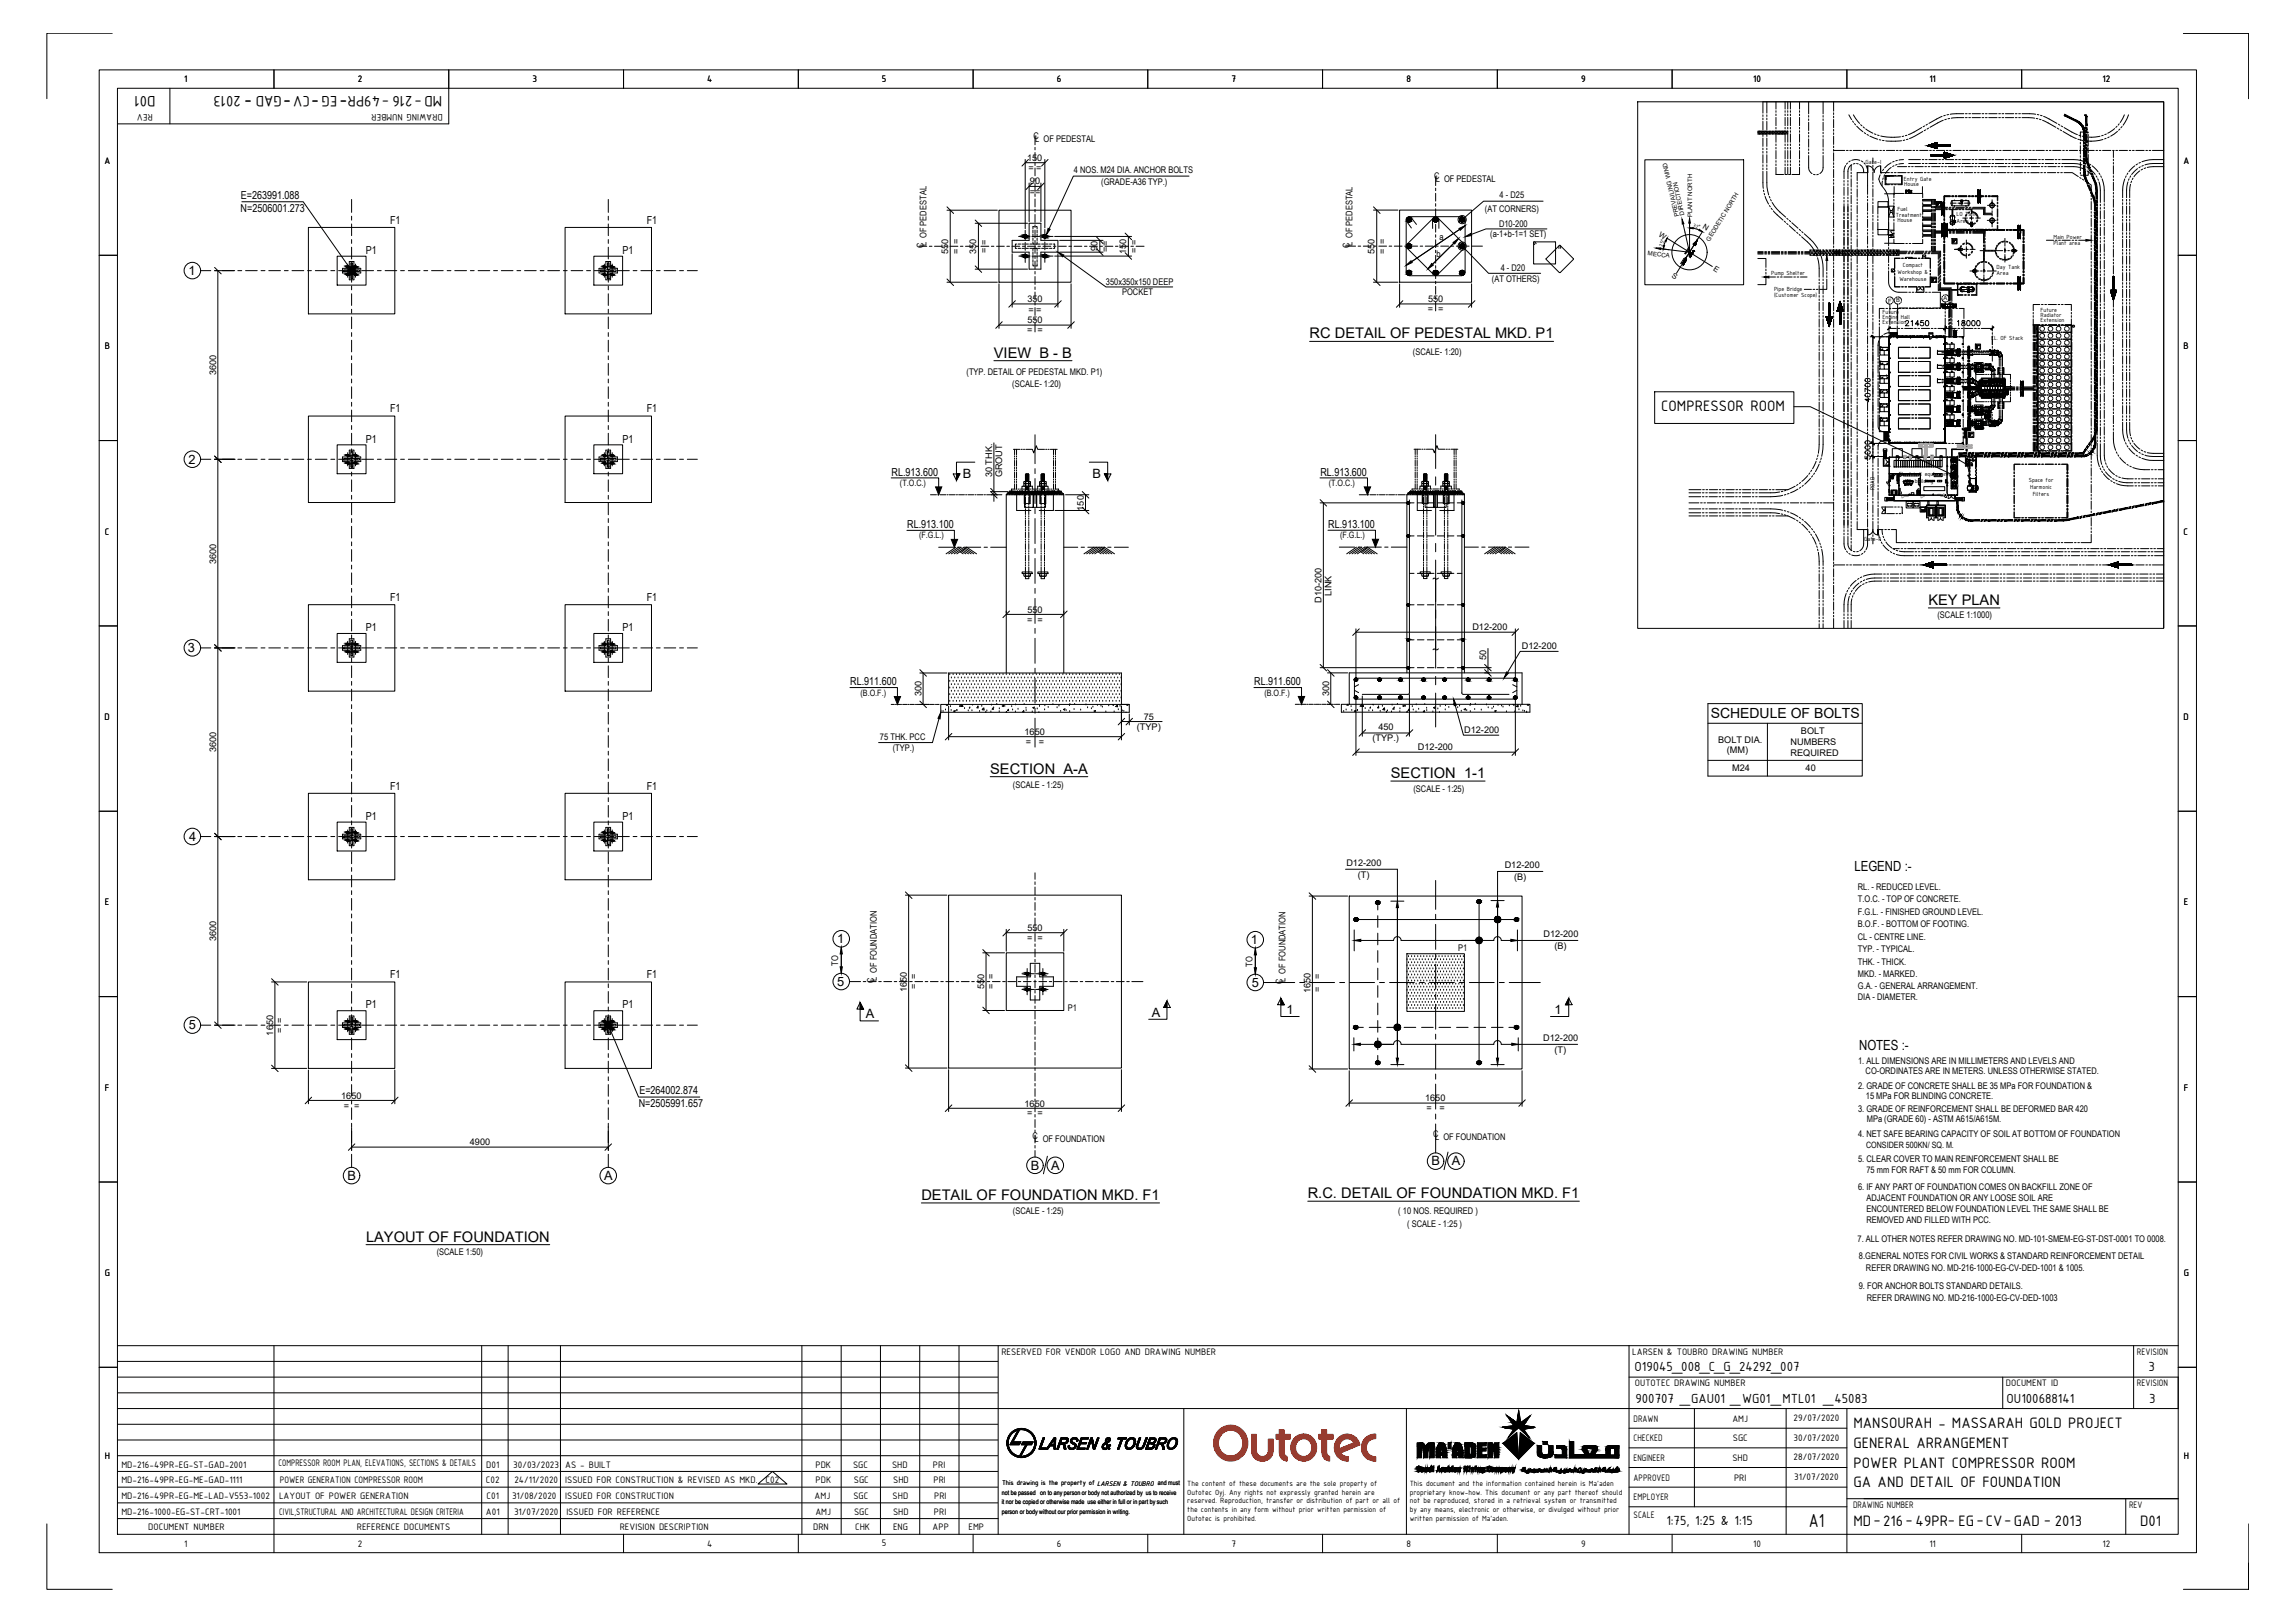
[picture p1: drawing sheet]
<svg xmlns="http://www.w3.org/2000/svg" width="841mm" height="594mm" viewBox="0 0 841 594" stroke-linecap="round" stroke-linejoin="round" font-family="sans-serif">
<defs><g id="words">
<text font-size="7.4" x="662.9" y="559.3">A1</text>
<g font-size="6">
<text x="57" y="35.2" transform="rotate(180 57 35.2)">D01</text>
<text x="162" y="35.2" transform="rotate(180 162 35.2)">MD-216 -49PR-EG -CV-GAD - 2013</text>
<text x="92.2" y="36" transform="rotate(180 92.2 36)">-</text>
<text x="106.6" y="36" transform="rotate(180 106.6 36)">-</text>
<text x="116.8" y="36" transform="rotate(180 116.8 36)">-</text>
<text x="127.2" y="36" transform="rotate(180 127.2 36)">-</text>
<text x="608.8" y="150.5">COMPRESSOR ROOM</text>
<text x="679.2" y="523.1">MANSOURAH - MASSARAH GOLD PROJECT</text>
<text x="679.2" y="530.3">GENERAL ARRANGEMENT</text>
<text x="679.2" y="537.5">POWER PLANT COMPRESSOR ROOM</text>
<text x="679.2" y="544.7">GA AND DETAIL OF FOUNDATION</text>
<text x="679.2" y="559.1">MD-216-49PR- EG-CV-GAD - 2013</text>
<text x="784.3" y="559.1">D01</text>
</g>
<g font-size="5.4">
<text x="479.9" y="123.9">RC DETAIL OF PEDESTAL MKD. P1</text>
<text x="364.2" y="131">VIEW B - B</text>
<text x="706.7" y="221.5">KEY PLAN</text>
<text x="362.9" y="283.3">SECTION A-A</text>
<text x="509.7" y="284.9">SECTION 1-1</text>
<text x="337.6" y="439.4">DETAIL OF FOUNDATION MKD. F1</text>
<text x="479.2" y="438.8">R.C. DETAIL OF FOUNDATION MKD. F1</text>
<text x="134.1" y="454.7">LAYOUT OF FOUNDATION</text>
</g>
<g font-size="5.2">
<text x="599" y="502">O19045_008_C_G_24292_007</text>
<text x="787.3" y="502">3</text>
<text x="599.3" y="514">900707 _GAU01 _WG01_MTL01 _45083</text>
<text x="735.4" y="514">OU100688141</text>
<text x="787.6" y="514">3</text>
<text x="610.6" y="558.7">1:75, 1:25 &amp; 1:15</text>
</g>
<g font-size="5.1">
<text x="626.9" y="263">SCHEDULE OF BOLTS</text>
<text x="679.6" y="319.1">LEGEND :-</text>
<text x="681.3" y="384.5">NOTES :-</text>
</g>
<g font-size="4.7">
<text x="69" y="100.7">1</text>
<text x="69" y="169.8">2</text>
<text x="352.8" y="175">B</text>
<text x="400.4" y="175">B</text>
<text x="68.8" y="238.9">3</text>
<text x="69.3" y="308">4</text>
<text x="306.7" y="345.4">1</text>
<text x="458.3" y="345.8">1</text>
<text x="306.7" y="361.1">5</text>
<text x="458.8" y="361.4">5</text>
<text x="471.5" y="371.4">1</text>
<text x="569.6" y="371.4">1</text>
<text x="69.2" y="377">5</text>
<text x="317.3" y="372.9">A</text>
<text x="422.1" y="372.3">A</text>
<text x="377.8" y="428.4">B</text>
<text x="385.2" y="428.4">A</text>
<text x="524.6" y="426.9">B</text>
<text x="532" y="426.9">A</text>
<text x="127.3" y="432.3">B</text>
<text x="221.3" y="432.3">A</text>
</g>
<g font-size="4">
<text x="88.2" y="77.7">N=2506001.273</text>
<text x="88.3" y="72.7">E=263991.088</text>
<text x="142.9" y="81.9">F1</text>
<text x="237" y="81.9">F1</text>
<text x="134.1" y="93">P1</text>
<text x="228.2" y="93">P1</text>
<text x="142.9" y="151">F1</text>
<text x="237" y="151">F1</text>
<text x="134.1" y="162.1">P1</text>
<text x="228.2" y="162.1">P1</text>
<text x="326.7" y="174.3">RL.913.600</text>
<text x="483.9" y="174.3">RL.913.600</text>
<text x="332.5" y="193.5">RL.913.100</text>
<text x="486.8" y="193.5">RL.913.100</text>
<text x="142.9" y="220.1">F1</text>
<text x="237" y="220.1">F1</text>
<text x="134.1" y="231.2">P1</text>
<text x="228.2" y="231.2">P1</text>
<text x="311.6" y="251.1">RL.911.600</text>
<text x="459.6" y="251.1">RL.911.600</text>
<text x="142.9" y="289.2">F1</text>
<text x="237" y="289.2">F1</text>
<text x="134.1" y="300.3">P1</text>
<text x="228.2" y="300.3">P1</text>
<text x="142.9" y="358.3">F1</text>
<text x="237" y="358.3">F1</text>
<text x="134.1" y="369.3">P1</text>
<text x="228.2" y="369.3">P1</text>
<text x="234.3" y="400.5">E=264002.874</text>
<text x="234.1" y="405.4">N=2505991.657</text>
</g>
<g font-size="3.7">
<text x="67.5" y="30">1</text>
<text x="131.1" y="30.1">2</text>
<text x="195.1" y="30">3</text>
<text x="259.2" y="30">4</text>
<text x="323.2" y="30">5</text>
<text x="387.3" y="30.1">6</text>
<text x="451.3" y="30">7</text>
<text x="515.4" y="30">8</text>
<text x="579.5" y="30">9</text>
<text x="642.4" y="30">10</text>
<text x="707" y="30">11</text>
<text x="770.5" y="30.1">12</text>
<text x="56" y="41.8" transform="rotate(180 56 41.8)">REV</text>
<text x="162.2" y="41.8" transform="rotate(180 162.2 41.8)">DRAWING NUMBER</text>
<text x="38.3" y="60">A</text>
<text x="800.1" y="60">A</text>
<text x="38.4" y="127.9">B</text>
<text x="800.2" y="127.9">B</text>
<text x="38.4" y="195.8">C</text>
<text x="800.2" y="195.8">C</text>
<text x="38.3" y="263.6">D</text>
<text x="800.2" y="263.6">D</text>
<text x="38.4" y="331.5">E</text>
<text x="800.3" y="331.5">E</text>
<text x="38.5" y="399.4">F</text>
<text x="800.3" y="399.4">F</text>
<text x="38.4" y="467.3">G</text>
<text x="800.3" y="467.3">G</text>
<text x="367" y="496.3">RESERVED FOR VENDOR LOGO AND DRAWING NUMBER</text>
<text x="598.2" y="496.3">LARSEN &amp; TOUBRO DRAWING NUMBER</text>
<text x="783.1" y="496.3">REVISION</text>
<text x="599.1" y="507.8">OUTOTEC DRAWING NUMBER</text>
<text x="735.1" y="507.8">DOCUMENT ID</text>
<text x="783.1" y="507.8">REVISION</text>
<text x="598.7" y="520.7">DRAWN</text>
<text x="634.9" y="520.6">AMJ</text>
<text x="657.3" y="520.3">29/07/2020</text>
<text x="598.7" y="527.9">CHECKED</text>
<text x="635" y="527.9">SGC</text>
<text x="657.3" y="527.8">30/07/2020</text>
<text x="38.4" y="534.2">H</text>
<text x="44.5" y="537.5">MD-216-49PR-EG-ST-GAD-2001</text>
<text x="102.1" y="537">COMPRESSOR ROOM PLAN, ELEVATIONS, SECTIONS &amp; DETAILS</text>
<text x="178.2" y="537.5">D01</text>
<text x="188.1" y="537.5">30/03/2023</text>
<text x="207.1" y="537.5">AS - BUILT</text>
<text x="298.8" y="537.5">PDK</text>
<text x="312.6" y="537.5">SGC</text>
<text x="326.9" y="537.5">SHD</text>
<text x="341.9" y="537.5">PRI</text>
<text x="598.7" y="535.1">ENGINEER</text>
<text x="634.9" y="535">SHD</text>
<text x="657.3" y="534.9">28/07/2020</text>
<text x="800.3" y="534.2">H</text>
<text x="44.5" y="543.2">MD-216-49PR-EG-ME-GAD-1111</text>
<text x="102.6" y="543.2">POWER GENERATION COMPRESSOR ROOM</text>
<text x="178.1" y="543.2">C02</text>
<text x="188.5" y="543.2">24/11/2020</text>
<text x="207.1" y="543.2">ISSUED FOR CONSTRUCTION &amp; REVISED AS MKD.</text>
<text x="280.6" y="543.2">C02</text>
<text x="298.9" y="543.2">PDK</text>
<text x="312.9" y="543.2">SGC</text>
<text x="327.3" y="543.2">SHD</text>
<text x="342.1" y="543.2">PRI</text>
<text x="598.7" y="542.3">APPROVED</text>
<text x="635.5" y="542.4">PRI</text>
<text x="657.5" y="542.1">31/07/2020</text>
<text x="44.5" y="549">MD-216-49PR-EG-ME-LAD-V553-1002</text>
<text x="102.3" y="549">LAYOUT OF POWER GENERATION</text>
<text x="178.3" y="549">C01</text>
<text x="187.6" y="548.9">31/08/2020</text>
<text x="207.1" y="549.2">ISSUED FOR CONSTRUCTION</text>
<text x="298.5" y="549">AMJ</text>
<text x="312.7" y="549">SGC</text>
<text x="327.1" y="549">SHD</text>
<text x="342.3" y="549">PRI</text>
<text x="598.7" y="549.5">EMPLOYER</text>
<text x="44.5" y="554.8">MD-216-1000-EG-ST-CRT-1001</text>
<text x="102.3" y="554.8">CIVIL,STRUCTURAL AND ARCHITECTURAL DESIGN CRITERIA</text>
<text x="178.1" y="554.8">A01</text>
<text x="188.4" y="554.8">31/07/2020</text>
<text x="207.5" y="554.9">ISSUED FOR REFERENCE</text>
<text x="298.8" y="554.8">AMJ</text>
<text x="313" y="554.8">SGC</text>
<text x="327.3" y="554.8">SHD</text>
<text x="342.3" y="554.8">PRI</text>
<text x="598.7" y="556.1">SCALE</text>
<text x="679.1" y="552.5">DRAWING NUMBER</text>
<text x="780.2" y="552.5">REV</text>
<text x="54.3" y="560.3">DOCUMENT NUMBER</text>
<text x="130.8" y="560.3">REFERENCE DOCUMENTS</text>
<text x="227.1" y="560.3">REVISION DESCRIPTION</text>
<text x="298" y="560.3">DRN</text>
<text x="313.4" y="560.3">CHK</text>
<text x="327.3" y="560.3">ENG</text>
<text x="341.7" y="560.3">APP</text>
<text x="354.9" y="560.3">EMP</text>
<text x="67.5" y="566.4">1</text>
<text x="131.1" y="566.5">2</text>
<text x="259.2" y="566.4">4</text>
<text x="323.2" y="566.4">5</text>
<text x="387.3" y="566.5">6</text>
<text x="451.3" y="566.4">7</text>
<text x="515.4" y="566.4">8</text>
<text x="579.5" y="566.5">9</text>
<text x="642.4" y="566.4">10</text>
<text x="707" y="566.4">11</text>
<text x="770.5" y="566.5">12</text>
</g>
<g font-size="3.4">
<text x="378.7" y="50.7">C</text>
<text x="379.4" y="51.8">L OF PEDESTAL</text>
<text x="376.4" y="58.8">150</text>
<text x="376.9" y="62.8">= =</text>
<text x="393.5" y="63.5">4 NOS. M24 DIA. ANCHOR BOLTS</text>
<text x="525.5" y="65.6">C</text>
<text x="377.3" y="71.4">==</text>
<text x="377.4" y="67.5">90</text>
<text x="403.5" y="67.7">(GRADE-A36 TYP.)</text>
<text x="526.1" y="66.7">L OF PEDESTAL</text>
<text x="544.2" y="77.5">(AT CORNERS)</text>
<text x="549.6" y="72.4">4 - D25</text>
<text x="549.3" y="83.3">D10-200</text>
<text x="527.5" y="87.9">a</text>
<text x="546.1" y="86.8">(a-1+b-1=1 SET)</text>
<text x="338.4" y="90.9" transform="rotate(-90 338.4 90.9)">C</text>
<text x="339.5" y="90.2" transform="rotate(-90 339.5 90.2)">L OF PEDESTAL</text>
<text x="347.5" y="92.9" transform="rotate(-90 347.5 92.9)">550</text>
<text x="351.4" y="93.1" transform="rotate(-90 351.4 93.1)">= =</text>
<text x="357.7" y="92.9" transform="rotate(-90 357.7 92.9)">350</text>
<text x="361.8" y="92.6" transform="rotate(-90 361.8 92.6)">= =</text>
<text x="402.2" y="92" transform="rotate(-90 402.2 92)">90</text>
<text x="406.3" y="92.1" transform="rotate(-90 406.3 92.1)">==</text>
<text x="412.7" y="93.1" transform="rotate(-90 412.7 93.1)">150</text>
<text x="416.7" y="92.6" transform="rotate(-90 416.7 92.6)">= =</text>
<text x="494.6" y="90.9" transform="rotate(-90 494.6 90.9)">C</text>
<text x="495.7" y="90.2" transform="rotate(-90 495.7 90.2)">L OF PEDESTAL</text>
<text x="503.8" y="92.9" transform="rotate(-90 503.8 92.9)">550</text>
<text x="507.7" y="93.1" transform="rotate(-90 507.7 93.1)">= =</text>
<text x="526.4" y="94.1">b</text>
<text x="549.9" y="99.4">4 - D20</text>
<text x="405.2" y="104.3">350x350x150 DEEP</text>
<text x="546.7" y="103.3">(AT OTHERS)</text>
<text x="376.5" y="110.5">350</text>
<text x="411.2" y="108.2">POCKET</text>
<text x="523.3" y="110.7">550</text>
<text x="376.5" y="118.4">550</text>
<text x="376.9" y="114.5">= =</text>
<text x="523.2" y="114.3">= =</text>
<text x="376.4" y="122.1">= =</text>
<text x="517.8" y="129.9">(SCALE- 1:20)</text>
<text x="79.2" y="137.4" transform="rotate(-90 79.2 137.4)">3600</text>
<text x="354.2" y="137.2">(TYP. DETAIL OF PEDESTAL MKD. P1)</text>
<text x="371" y="141.6">(SCALE- 1:20)</text>
<text x="363.6" y="174.8" transform="rotate(-90 363.6 174.8)">30 THK.</text>
<text x="367.3" y="174.9" transform="rotate(-90 367.3 174.9)">GROUT</text>
<text x="397.2" y="187" transform="rotate(-90 397.2 187)">150</text>
<text x="79.2" y="206.5" transform="rotate(-90 79.2 206.5)">3600</text>
<text x="484.3" y="220.8" transform="rotate(-90 484.3 220.8)">D10-200</text>
<text x="488" y="218.2" transform="rotate(-90 488 218.2)">LINK</text>
<text x="376.5" y="224.4">550</text>
<text x="710" y="226.3">(SCALE 1:1000)</text>
<text x="376.4" y="228">= =</text>
<text x="539.6" y="230.9">D12-200</text>
<text x="557.7" y="237.8">D12-200</text>
<text x="544.6" y="241.7" transform="rotate(-90 544.6 241.7)">50</text>
<text x="337.6" y="255" transform="rotate(-90 337.6 255)">300</text>
<text x="487" y="255" transform="rotate(-90 487 255)">300</text>
<text x="419.2" y="263.6">75</text>
<text x="375.4" y="269.2">1650</text>
<text x="416.6" y="267.3">(TYP)</text>
<text x="505.1" y="267.3">450</text>
<text x="536.6" y="268.4">D12-200</text>
<text x="660" y="268.8">BOLT</text>
<text x="79.2" y="275.6" transform="rotate(-90 79.2 275.6)">3600</text>
<text x="322.5" y="271.1">75 THK. PCC</text>
<text x="327.2" y="275.2">(TYP.)</text>
<text x="375.9" y="272.8">=</text>
<text x="380.7" y="272.8">=</text>
<text x="503" y="271.3">(TYP.)</text>
<text x="519.6" y="274.9">D12-200</text>
<text x="629.7" y="272">BOLT DIA.</text>
<text x="632.8" y="275.9">(MM)</text>
<text x="656.2" y="272.8">NUMBERS</text>
<text x="656.2" y="276.7">REQUIRED</text>
<text x="634.8" y="282.3">M24</text>
<text x="661.7" y="282.3">40</text>
<text x="371.2" y="288.6">(SCALE - 1:25)</text>
<text x="518" y="290.1">(SCALE - 1:25)</text>
<text x="493.4" y="317.3">D12-200</text>
<text x="497.6" y="321.7">(T)</text>
<text x="551.4" y="318.1">D12-200</text>
<text x="554.8" y="322.5">(B)</text>
<text x="680.8" y="325.8">RL. - REDUCED LEVEL.</text>
<text x="680.8" y="335">F.G.L. - FINISHED GROUND LEVEL.</text>
<text x="680.8" y="330.3">T.O.C. - TOP OF CONCRETE.</text>
<text x="376.5" y="341">550</text>
<text x="680.8" y="339.5">B.O.F. - BOTTOM OF FOOTING.</text>
<text x="79.2" y="344.7" transform="rotate(-90 79.2 344.7)">3600</text>
<text x="376.4" y="344.6">= =</text>
<text x="565.6" y="343.4">D12-200</text>
<text x="569.7" y="347.8">(B)</text>
<text x="680.8" y="344.2">CL - CENTRE LINE.</text>
<text x="307.2" y="353.8" transform="rotate(-90 307.2 353.8)">TO</text>
<text x="534.3" y="348.5">P1</text>
<text x="680.8" y="353.3">THK. - THICK.</text>
<text x="680.8" y="348.7">TYP. - TYPICAL.</text>
<text x="321.3" y="359.4" transform="rotate(-90 321.3 359.4)">L OF FOUNDATION</text>
<text x="459" y="354.1" transform="rotate(-90 459 354.1)">TO</text>
<text x="471" y="359.7" transform="rotate(-90 471 359.7)">L OF FOUNDATION</text>
<text x="483.9" y="358.5" transform="rotate(-90 483.9 358.5)">=</text>
<text x="680.8" y="357.8">MKD. - MARKED.</text>
<text x="320.2" y="360" transform="rotate(-90 320.2 360)">C</text>
<text x="332.3" y="363.4" transform="rotate(-90 332.3 363.4)">1650</text>
<text x="336" y="362.4" transform="rotate(-90 336 362.4)">= =</text>
<text x="360.7" y="362.3" transform="rotate(-90 360.7 362.3)">550</text>
<text x="364.3" y="362.4" transform="rotate(-90 364.3 362.4)">= =</text>
<text x="469.9" y="360.4" transform="rotate(-90 469.9 360.4)">C</text>
<text x="480.3" y="363.7" transform="rotate(-90 480.3 363.7)">1650</text>
<text x="483.9" y="363.2" transform="rotate(-90 483.9 363.2)">=</text>
<text x="680.8" y="362.2">G.A. - GENERAL ARRANGEMENT.</text>
<text x="391.3" y="370.2">P1</text>
<text x="680.8" y="366.3">DIA - DIAMETER.</text>
<text x="100.1" y="379.3" transform="rotate(-90 100.1 379.3)">1650</text>
<text x="103.7" y="378.4" transform="rotate(-90 103.7 378.4)">= =</text>
<text x="565.5" y="381.4">D12-200</text>
<text x="569.7" y="385.8">(T)</text>
<text x="680.9" y="389.6">1. ALL DIMENSIONS ARE IN MILLIMETERS AND LEVELS AND</text>
<text x="683.7" y="393.3">CO-ORDINATES ARE IN METERS. UNLESS OTHERWISE STATED.</text>
<text x="680.9" y="398.7">2. GRADE OF CONCRETE SHALL BE 35 MPa FOR FOUNDATION &amp;</text>
<text x="125" y="402.4">1650</text>
<text x="126" y="406">= =</text>
<text x="375.4" y="405.3">1650</text>
<text x="522.3" y="403.4">1650</text>
<text x="522.8" y="407">=</text>
<text x="527.5" y="407">=</text>
<text x="680.9" y="407.2">3. GRADE OF REINFORCEMENT SHALL BE DEFORMED BAR 420</text>
<text x="683.8" y="402.5">15 MPa FOR BLINDING CONCRETE.</text>
<text x="376.4" y="408.9">= =</text>
<text x="684.1" y="411.1">MPa (GRADE 60) - ASTM A615/A615M.</text>
<text x="172.2" y="419.5">4900</text>
<text x="378.4" y="417">C</text>
<text x="379.1" y="418.1">L OF FOUNDATION</text>
<text x="525.2" y="416.5">C</text>
<text x="525.9" y="417.6">L OF FOUNDATION</text>
<text x="680.9" y="416.5">4. NET SAFE BEARING CAPACITY OF SOIL AT BOTTOM OF FOUNDATION</text>
<text x="680.9" y="425.6">5. CLEAR COVER TO MAIN REINFORCEMENT SHALL BE</text>
<text x="684" y="429.5">75 mm FOR RAFT &amp; 50 mm FOR COLUMN.</text>
<text x="680.9" y="435.9">6. IF ANY PART OF FOUNDATION COMES ON BACKFILL ZONE OF</text>
<text x="684" y="443.9">ENCOUNTERED BELOW FOUNDATION LEVEL THE SAME SHALL BE</text>
<text x="684" y="439.9">ADJACENT FOUNDATION OR ANY LOOSE SOIL ARE</text>
<text x="371.2" y="444.7">(SCALE - 1:25)</text>
<text x="512.4" y="444.8">( 10 NOS. REQUIRED )</text>
<text x="515.6" y="449.5">( SCALE - 1:25 )</text>
<text x="684" y="447.9">REMOVED AND FILLED WITH PCC.</text>
<text x="680.7" y="454.9">7. ALL OTHER NOTES REFER DRAWING NO. MD-101-SMEM-EG-ST-DST-0001 TO 0008.</text>
<text x="160" y="459.6">(SCALE 1:50)</text>
<text x="681.2" y="461.2">8.GENERAL NOTES FOR CIVIL WORKS &amp; STANDARD REINFORCEMENT DETAIL</text>
<text x="683.8" y="465.4">REFER DRAWING NO. MD-216-1000-EG-CV-DED-1001 &amp; 1005.</text>
<text x="681.2" y="472.2">9. FOR ANCHOR BOLTS STANDARD DETAILS.</text>
<text x="684.1" y="476.5">REFER DRAWING NO. MD-216-1000-EG-CV-DED-1003</text>
</g>
<g font-size="3.2">
<text x="329.8" y="178">(T.O.C.)</text>
<text x="486.9" y="178">(T.O.C.)</text>
<text x="336.8" y="197.2">(F.G.L.)</text>
<text x="491.1" y="197.2">(F.G.L.)</text>
<text x="315.3" y="254.8">(B.O.F.)</text>
<text x="463.4" y="254.8">(B.O.F.)</text>
<text x="683.8" y="420.4">CONSIDER 500KN/ SQ. M.</text>
</g>
<g font-size="3.1">
<text x="692.5" y="175.3">WC</text>
<text x="701.7" y="181.7">WC</text>
</g>
<g font-size="3">
<text x="435.1" y="544.2">The content of these documents are the sole property of</text>
<text x="516.6" y="544.2">This document and the information contained herein is Ma'aden</text>
<text x="435.1" y="547.4">Outotec Oyj. Any rights not expressly granted herein are</text>
<text x="435.1" y="550.6">reserved. Reproduction, transfer or distribution of part or all of</text>
<text x="516.6" y="547.4">proprietary know-how. This document or any part thereof should</text>
<text x="516.6" y="550.6">not be reproduced, stored in a retrieval system or transmitted</text>
<text x="435.1" y="553.8">the contents in any form without prior written permission of</text>
<text x="435.1" y="557">Outotec is prohibited.</text>
<text x="516.6" y="553.8">by any means, electronic or otherwise, or divulged without prior</text>
<text x="516.6" y="557">written permission of Ma'aden.</text>
</g>
<g font-size="2.8">
<text x="623.7" y="83.3" transform="rotate(31 623.7 83.3)">N</text>
<text x="607.6" y="86.4" transform="rotate(32 607.6 86.4)">W</text>
<text x="612.4" y="101.6" transform="rotate(32 612.4 101.6)">S</text>
<text x="627.7" y="98.9" transform="rotate(33 627.7 98.9)">E</text>
</g>
<text font-size="2.7" x="367.2" y="544.1">This drawing is the property of LARSEN &amp; TOUBRO and must</text>
<g font-size="2.4">
<text x="367.1" y="547.5">not be passed on to any person or body not authorized by us to receive</text>
<text x="367.1" y="551">it nor be copied or otherwise made use either in full or in part by such</text>
<text x="367.1" y="554.4">person or body without our prior permission in writing.</text>
</g>
<g font-size="2.3">
<text x="683.7" y="60.1">Gate-I</text>
<text x="697.7" y="66.2">Entry Gate</text>
<text x="697.8" y="68">House</text>
<text x="695.4" y="77.1">Fuel</text>
<text x="694.8" y="79.3">Treatment</text>
<text x="695.3" y="81.4">House</text>
<text x="717" y="79.3">LO Tank</text>
<text x="717" y="81.6">Area</text>
<text x="752.5" y="87.7">Main Power</text>
<text x="752.5" y="89.6">Plant area</text>
<text x="649.1" y="100.7">Pump Shelter</text>
<text x="695.4" y="100.3">Workshop &amp;</text>
<text x="697.3" y="97.8">Compact</text>
<text x="731.7" y="98.7">Day Tank</text>
<text x="731.7" y="100.8">Area</text>
<text x="650.1" y="106.5">Pipe Bridge</text>
<text x="696" y="102.8">Warehouse</text>
<text x="650.1" y="108.7">(Customer Scope)</text>
<text x="689.9" y="114.9">Future</text>
<text x="689.9" y="116.7">Engine Hall</text>
<text x="689.9" y="118.8">Extension</text>
<text x="747.8" y="114.1">Future</text>
<text x="747.8" y="116">Radiator</text>
<text x="747.8" y="117.9">Extension</text>
<text x="729.7" y="124.7">CL. OF Stack</text>
<text x="687" y="179.6" transform="rotate(-90 687 179.6)">ROAD</text>
<text x="695.9" y="174.2">Electrical equipment</text>
<text x="701.7" y="176.7">building</text>
<text x="743.4" y="176.7">Space for</text>
<text x="744" y="179.2">Harmonic</text>
<text x="744.9" y="181.7">Filters</text>
<text x="683.2" y="198.2">Gate-II</text>
</g>
<g font-size="2.2">
<text x="615.3" y="79.1" transform="rotate(-103 615.3 79.1)">PREVAILING WIND</text>
<text x="617.3" y="78.6" transform="rotate(-103 617.3 78.6)">DIRECTION</text>
<text x="620.1" y="79.6" transform="rotate(-90 620.1 79.6)">PLANT NORTH</text>
<text x="626.5" y="88.5" transform="rotate(-58 626.5 88.5)">GEODETIC NORTH</text>
<text x="603.8" y="93.4" transform="rotate(7 603.8 93.4)">MECCA</text>
</g>
<g font-size="2.1">
<text x="620.4" y="83.2" transform="rotate(16 620.4 83.2)">32°</text>
<text x="609.3" y="90.3" transform="rotate(-71 609.3 90.3)">25°</text>
<text x="691.9" y="110.9">F</text>
<text x="694.9" y="110.8">B</text>
<text x="712.2" y="110">A</text>
</g>
</g></defs>
<!-- layer: CI-CEN -->
<g fill="none" stroke="#000" stroke-width=".37">
<path d="M128.8 73.1v4.7M128.8 79.2v1.4M222.9 73.1v4.7M222.9 79.2v1.4M73.6 99.1h3.6M78.6 99.1h1.4M81.5 99.1h4.3M87.2 99.1h1.4M90 99.1h4.3M95.7 99.1h1.4M98.5 99.1h4.3M104.2 99.1h1.4"/>
<path d="M107 99.1h4.3M112.7 99.1h1.4M115.6 99.1h4.2M121.2 99.1h1.5M124.1 99.1h4.2M126.4 97.7h2M127.4 96.7v2M127.4 99v.3M127.4 99.6v1.9M128.7 97.7h.3M128.8 82v4.3M128.8 87.7v1.4"/>
<path d="M128.8 90.5v4.4M128.8 96.3v1.3M128.8 99v4.4M129.3 97.7h2M129.8 99.1h1.4M130.3 96.7v2M130.3 99v.3M130.3 99.6v1.9M132.6 99.1h4.3M138.3 99.1h1.4M141.1 99.1h4.3M146.8 99.1h1.4"/>
<path d="M149.6 99.1h4.3M155.3 99.1h1.4M158.1 99.1h4.3M163.9 99.1h1.4M166.7 99.1h4.3M172.4 99.1h1.4M175.2 99.1h4.3M180.9 99.1h1.4M183.7 99.1h4.3M189.4 99.1h1.4M192.2 99.1h4.3M197.9 99.1h1.4"/>
<path d="M200.7 99.1h4.3M206.4 99.1h1.4M209.3 99.1h4.3M215 99.1h1.4M217.8 99.1h4.3M220.5 97.7h1.9M221.5 96.7v2M221.5 99v.3M221.5 99.6v1.9M222.7 97.7h.3M222.9 82v4.3M222.9 87.7v1.4"/>
<path d="M222.9 90.5v4.4M222.9 96.3v1.3M222.9 99v4.4M223.4 97.7h1.9M223.5 99.1h1.4M224.4 96.7v2M224.4 99v.3M224.4 99.6v1.9M226.3 99.1h4.3M232 99.1h1.4M234.9 99.1h4.2M240.5 99.1h1.4"/>
<path d="M243.4 99.1h4.2M249 99.1h1.5M251.9 99.1h3.7M126.4 100.6h2M128.7 100.6h.3M128.8 104.8v1.4M128.8 107.6v4.3M128.8 113.3v1.4M128.8 116.1v4.3M129.3 100.6h2M220.5 100.6h1.9M222.7 100.6h.3"/>
<path d="M222.9 104.8v1.4M222.9 107.6v4.3M222.9 113.3v1.4M222.9 116.1v4.3M223.4 100.6h1.9M128.8 121.8v1.4M128.8 124.6v4.3M128.8 130.3v1.4M128.8 133.1v4.3M128.8 138.8v1.4M222.9 121.8v1.4M222.9 124.6v4.3"/>
<path d="M222.9 130.3v1.4M222.9 133.1v4.3M222.9 138.8v1.4M128.8 141.7v4.3M128.8 147.3v1.5M128.8 150.2v4.3M128.8 155.9v1.4M128.8 158.7v4.3M222.9 141.7v4.3M222.9 147.3v1.5M222.9 150.2v4.3M222.9 155.9v1.4"/>
<path d="M222.9 158.7v4.3M379.3 159.2v10.6M526.1 159.2v12.4M73.6 168.2h3.6M78.6 168.2h1.4M81.5 168.2h4.3M87.2 168.2h1.4M90 168.2h4.3M95.7 168.2h1.4M98.5 168.2h4.3M104.2 168.2h1.4M107 168.2h4.3"/>
<path d="M112.7 168.2h1.4M115.6 168.2h4.2M121.2 168.2h1.5M124.1 168.2h4.2M126.4 169.7h2M126.4 166.8h2M127.4 165.8v2M127.4 168v.4M127.4 168.7v1.9M128.7 169.7h.3M128.7 166.8h.3M128.8 164.4v1.4"/>
<path d="M128.8 167.2v4.3M128.8 172.9v1.4M128.8 175.8v4.2M129.3 169.7h2M129.3 166.8h2M129.8 168.2h1.4M130.3 165.8v2M130.3 168v.4M130.3 168.7v1.9M132.6 168.2h4.3M138.3 168.2h1.4M141.1 168.2h4.3"/>
<path d="M146.8 168.2h1.4M149.6 168.2h4.3M155.3 168.2h1.4M158.1 168.2h4.3M163.9 168.2h1.4M166.7 168.2h4.3M172.4 168.2h1.4M175.2 168.2h4.3M180.9 168.2h1.4M183.7 168.2h4.3M189.4 168.2h1.4M192.2 168.2h4.3"/>
<path d="M197.9 168.2h1.4M200.7 168.2h4.3M206.4 168.2h1.4M209.3 168.2h4.3M215 168.2h1.4M217.8 168.2h4.3M220.5 169.7h1.9M220.5 166.8h1.9M221.5 165.8v2M221.5 168v.4M221.5 168.7v1.9M222.7 169.7h.3"/>
<path d="M222.7 166.8h.3M222.9 164.4v1.4M222.9 167.2v4.3M222.9 172.9v1.4M222.9 175.8v4.2M223.4 169.7h1.9M223.4 166.8h1.9M223.5 168.2h1.4M224.4 165.8v2M224.4 168v.4M224.4 168.7v1.9M226.3 168.2h4.3"/>
<path d="M232 168.2h1.4M234.9 168.2h4.2M240.5 168.2h1.4M243.4 168.2h4.2M249 168.2h1.5M251.9 168.2h3.7M379.3 171.6v1.9M379.3 175.3v9.1M526.1 174.7v3M128.8 181.4v1.4M128.8 184.3v4.2M128.8 189.9v1.5"/>
<path d="M128.8 192.8v4.2M128.8 198.5v1.4M222.9 181.4v1.4M222.9 184.3v4.2M222.9 189.9v1.5M222.9 192.8v4.2M222.9 198.5v1.4M341 181.2h2.2M343.6 181.2h.4M344.5 181.2h2.1M347 181.2h.5M347.9 181.2h2.1"/>
<path d="M350.5 181.2h.4M351.3 181.2h2.1M353.9 181.2h.4M354.7 181.2h2.2M357.3 181.2h.4M358.1 181.2h2.1M360.7 181.2h.4M361.6 181.2h2.1M364.1 181.2h.4M364.9 181.2h2.2M379.3 186.3v1.8M379.3 189.9v9.2"/>
<path d="M498.1 181.2h2.7M501.2 181.2h.4M502.1 181.2h2.1M504.6 181.2h.5M505.5 181.2h2.1M508 181.2h.5M508.9 181.2h2.1M511.5 181.2h.4M512.3 181.2h2.7M526.1 180.7v15.3M526.1 199v3.1M128.8 201.3v4.3"/>
<path d="M128.8 207v1.4M128.8 209.8v4.3M128.8 215.5v1.4M128.8 218.3v4.3M222.9 201.3v4.3M222.9 207v1.4M222.9 209.8v4.3M222.9 215.5v1.4M222.9 218.3v4.3M344 200.4h5.7M350.9 200.4h1.2M353.3 200.4h6.1"/>
<path d="M360.6 200.4h1.3M363 200.4h5.8M379.3 200.9v1.8M379.3 204.5v9.2M379.3 215.5v1.8M379.3 219.2v9.1M389.8 200.4h5.2M396.2 200.4h1.2M398.6 200.4h6.1M405.9 200.4h1.2M408.4 200.4h5.1M490.8 200.4h5.7"/>
<path d="M497.7 200.4h1.2M500.1 200.4h6.1M507.4 200.4h1.3M509.8 200.4h5.8M526.1 205.1v15.2M536.6 200.4h5.2M543 200.4h1.2M545.5 200.4h6M552.7 200.4h1.3M555.2 200.4h5.1M73.6 237.3h3.6M78.6 237.3h1.4"/>
<path d="M81.5 237.3h4.3M87.2 237.3h1.4M90 237.3h4.3M95.7 237.3h1.4M98.5 237.3h4.3M104.2 237.3h1.4M107 237.3h4.3M112.7 237.3h1.4M115.6 237.3h4.2M121.2 237.3h1.5M124.1 237.3h4.2M126.4 238.7h2"/>
<path d="M126.4 235.9h2M127.4 234.9v1.9M127.4 237.1v.4M127.4 237.8v1.9M128.7 238.7h.3M128.7 235.9h.3M128.8 224v1.5M128.8 226.9v4.2M128.8 232.6v1.4M128.8 235.4v4.2M129.3 238.7h2M129.3 235.9h2"/>
<path d="M129.8 237.3h1.4M130.3 234.9v1.9M130.3 237.1v.4M130.3 237.8v1.9M132.6 237.3h4.3M138.3 237.3h1.4M141.1 237.3h4.3M146.8 237.3h1.4M149.6 237.3h4.3M155.3 237.3h1.4M158.1 237.3h4.3M163.9 237.3h1.4"/>
<path d="M166.7 237.3h4.3M172.4 237.3h1.4M175.2 237.3h4.3M180.9 237.3h1.4M183.7 237.3h4.3M189.4 237.3h1.4M192.2 237.3h4.3M197.9 237.3h1.4M200.7 237.3h4.3M206.4 237.3h1.4M209.3 237.3h4.3M215 237.3h1.4"/>
<path d="M217.8 237.3h4.3M220.5 238.7h1.9M220.5 235.9h1.9M221.5 234.9v1.9M221.5 237.1v.4M221.5 237.8v1.9M222.7 238.7h.3M222.7 235.9h.3M222.9 224v1.5M222.9 226.9v4.2M222.9 232.6v1.4M222.9 235.4v4.2"/>
<path d="M223.4 238.7h1.9M223.4 235.9h1.9M223.5 237.3h1.4M224.4 234.9v1.9M224.4 237.1v.4M224.4 237.8v1.9M226.3 237.3h4.3M232 237.3h1.4M234.9 237.3h4.2M240.5 237.3h1.4M243.4 237.3h4.2M249 237.3h1.5"/>
<path d="M251.9 237.3h3.7M379.3 230.2v1.8M379.3 233.8v9.1M526.1 223.4v3M526.1 229.5v15.2M128.8 241.1v1.4M128.8 243.9v4.3M128.8 249.6v1.4M128.8 252.4v4.3M128.8 258.1v1.4M222.9 241.1v1.4M222.9 243.9v4.3"/>
<path d="M222.9 249.6v1.4M222.9 252.4v4.3M222.9 258.1v1.4M326.6 258h1M327.9 258h.3M328.5 258h1.6M330.4 258h.3M330.9 258h1.6M332.8 258h.3M333.4 258h1.5M335.2 258h.3M335.8 258h1.5"/>
<path d="M337.6 258h.4M338.3 258h1.5M340.1 258h.3M340.7 258h1.5M342.5 258h.3M343.1 258h1.1M379.3 244.8v1.8M379.3 248.4v9.1M379.3 259.4v1.8M474.7 258h1.5M476.6 258h.3M477.2 258h1.5"/>
<path d="M479 258h.3M479.6 258h1.5M481.4 258h.3M482 258h1.6M483.9 258h.3M484.5 258h1.5M486.3 258h.3M486.9 258h1.5M488.7 258h.4M489.4 258h1.6M526.1 247.8v3M526.1 253.9v12.4"/>
<path d="M128.8 260.9v4.3M128.8 266.6v1.4M128.8 269.4v4.3M128.8 275.2v1.3M128.8 277.9v4.4M222.9 260.9v4.3M222.9 266.6v1.4M222.9 269.4v4.3M222.9 275.2v1.3M222.9 277.9v4.4M379.3 263v10.6M128.8 283.7v1.4"/>
<path d="M128.8 286.5v4.3M128.8 292.2v1.4M128.8 295v4.3M222.9 283.7v1.4M222.9 286.5v4.3M222.9 292.2v1.4M222.9 295v4.3M73.6 306.4h3.6M78.6 306.4h1.4M81.5 306.4h4.3M87.2 306.4h1.4M90 306.4h4.3"/>
<path d="M95.7 306.4h1.4M98.5 306.4h4.3M104.2 306.4h1.4M107 306.4h4.3M112.7 306.4h1.4M115.6 306.4h4.2M121.2 306.4h1.5M124.1 306.4h4.2M126.4 307.8h2M126.4 305h2M127.4 304v1.9M127.4 306.2v.4"/>
<path d="M127.4 306.9v1.9M128.7 307.8h.3M128.7 305h.3M128.8 300.7v1.4M128.8 303.5v4.3M128.8 309.2v1.4M128.8 312v4.3M128.8 317.7v1.4M129.3 307.8h2M129.3 305h2M129.8 306.4h1.4M130.3 304v1.9"/>
<path d="M130.3 306.2v.4M130.3 306.9v1.9M132.6 306.4h4.3M138.3 306.4h1.4M141.1 306.4h4.3M146.8 306.4h1.4M149.6 306.4h4.3M155.3 306.4h1.4M158.1 306.4h4.3M163.9 306.4h1.4M166.7 306.4h4.3M172.4 306.4h1.4"/>
<path d="M175.2 306.4h4.3M180.9 306.4h1.4M183.7 306.4h4.3M189.4 306.4h1.4M192.2 306.4h4.3M197.9 306.4h1.4M200.7 306.4h4.3M206.4 306.4h1.4M209.3 306.4h4.3M215 306.4h1.4M217.8 306.4h4.3M220.5 307.8h1.9"/>
<path d="M220.5 305h1.9M221.5 304v1.9M221.5 306.2v.4M221.5 306.9v1.9M222.7 307.8h.3M222.7 305h.3M222.9 300.7v1.4M222.9 303.5v4.3M222.9 309.2v1.4M222.9 312v4.3M222.9 317.7v1.4M223.4 307.8h1.9"/>
<path d="M223.4 305h1.9M223.5 306.4h1.4M224.4 304v1.9M224.4 306.2v.4M224.4 306.9v1.9M226.3 306.4h4.3M232 306.4h1.4M234.9 306.4h4.2M240.5 306.4h1.4M243.4 306.4h4.2M249 306.4h1.5M251.9 306.4h3.7"/>
<path d="M379.3 319.7v2.4M128.8 320.6v4.3M128.8 326.2v1.4M128.8 329.1v4.3M128.8 334.8v1.4M128.8 337.6v4.3M222.9 320.6v4.3M222.9 326.2v1.4M222.9 329.1v4.3M222.9 334.8v1.4M222.9 337.6v4.3M379.3 323v1"/>
<path d="M379.3 324.9v2.8M379.3 328.7v.9M379.3 330.6v2.8M379.3 334.4v.9M379.3 336.2v2.9M526.1 322.5v10.6M526.1 334.9v1.8M526.1 338.6v9.1M128.8 343.3v1.4M128.8 346.1v4.3M128.8 351.8v1.4M128.8 354.6v4.3"/>
<path d="M222.9 343.3v1.4M222.9 346.1v4.3M222.9 351.8v1.4M222.9 354.6v4.3M311.3 359.5h4.1M316.3 359.5h1M318.2 359.5h2.9M322 359.5h.9M323.9 359.5h2.9M327.7 359.5h.9M329.6 359.5h2.8M333.4 359.5h.9"/>
<path d="M335.3 359.5h2.8M339 359.5h1M340.9 359.5h2.9M344.7 359.5h1M346.6 359.5h2.9M350.4 359.5h1M352.3 359.5h2.9M356.1 359.5h.9M358 359.5h2.8M361.8 359.5h.9M363.7 359.5h2.8M367.4 359.5h1"/>
<path d="M369.3 359.5h2.9M373.1 359.5h1M375 359.5h2.9M376.4 354.7v1.9h-1.9M376.4 356.9v.3M376.4 357.5v1.6M376.4 359.4v.3M376.4 360v1.5M376.7 356.6h.3M377.3 356.6h1.5M378.8 359.5h1M379.1 356.6h.4"/>
<path d="M379.3 340v1M379.3 341.9v2.9M379.3 345.7v1M379.3 347.6v2.9M379.3 351.4v.9M379.3 353.3v2.8M379.3 357.1v.9M379.3 359v2.8M379.8 356.6h1.5M380.7 359.5h2.9M381.6 356.6h.3M382.2 354.7v1.9h1.9"/>
<path d="M382.2 356.9v.3M382.2 357.5v1.6M382.2 359.4v.3M382.2 360v1.5M384.5 359.5h.9M386.4 359.5h2.8M390.2 359.5h.9M392 359.5h2.9M395.8 359.5h1M397.7 359.5h2.9M401.5 359.5h1M403.4 359.5h2.9"/>
<path d="M407.2 359.5h1M409.1 359.5h2.9M412.9 359.5h.9M414.8 359.5h4M463.1 359.9h11.4M476.3 359.9h1.8M480 359.9h9.1M490.9 359.9h1.8M494.6 359.9h9.1M505.5 359.9h1.9M509.2 359.9h9.1M520.2 359.9h1.8"/>
<path d="M523.8 359.9h9.2M526.1 349.5v1.9M526.1 353.2v9.1M534.8 359.9h1.8M538.5 359.9h9.1M549.4 359.9h1.9M553.1 359.9h11.4M73.6 375.5h3.6M78.6 375.5h1.4M81.5 375.5h4.3M87.2 375.5h1.4M90 375.5h4.3"/>
<path d="M95.7 375.5h1.4M98.5 375.5h4.3M104.2 375.5h1.4M107 375.5h4.3M112.7 375.5h1.4M115.6 375.5h4.2M121.2 375.5h1.5M124.1 375.5h4.2M126.4 376.9h2M126.4 374h2M127.4 373.1v1.9M127.4 375.3v.4"/>
<path d="M127.4 375.9v2M128.7 376.9h.3M128.7 374h.3M128.8 360.3v1.4M128.8 363.2v4.2M128.8 368.8v1.5M128.8 371.7v4.2M128.8 377.4v1.4M129.3 376.9h2M129.3 374h2M129.8 375.5h1.4M130.3 373.1v1.9"/>
<path d="M130.3 375.3v.4M130.3 375.9v2M132.6 375.5h4.3M138.3 375.5h1.4M141.1 375.5h4.3M146.8 375.5h1.4M149.6 375.5h4.3M155.3 375.5h1.4M158.1 375.5h4.3M163.9 375.5h1.4M166.7 375.5h4.3M172.4 375.5h1.4"/>
<path d="M175.2 375.5h4.3M180.9 375.5h1.4M183.7 375.5h4.3M189.4 375.5h1.4M192.2 375.5h4.3M197.9 375.5h1.4M200.7 375.5h4.3M206.4 375.5h1.4M209.3 375.5h4.3M215 375.5h1.4M217.8 375.5h4.3M220.5 376.9h1.9"/>
<path d="M220.5 374h1.9M221.5 373.1v1.9M221.5 375.3v.4M221.5 375.9v2M222.7 376.9h.3M222.7 374h.3M222.9 360.3v1.4M222.9 363.2v4.2M222.9 368.8v1.5M222.9 371.7v4.2M222.9 377.4v1.4M223.4 376.9h1.9"/>
<path d="M223.4 374h1.9M223.5 375.5h1.4M224.4 373.1v1.9M224.4 375.3v.4M224.4 375.9v2M226.3 375.5h4.3M232 375.5h1.4M234.9 375.5h4.2M240.5 375.5h1.4M243.4 375.5h4.2M249 375.5h1.5M251.9 375.5h3.7"/>
<path d="M374.5 362.4h1.9v1.9M376.4 361.8v.3M376.7 362.4h.3M377.3 362.4h1.5M379.1 362.4h.4M379.3 362.7v1M379.3 364.6v2.9M379.3 368.5v.9M379.3 370.3v2.9M379.3 374.1v1M379.3 376v2.9M379.3 379.8v.9"/>
<path d="M379.8 362.4h1.5M381.6 362.4h.3M382.2 361.8v.3M384.1 362.4h-1.9v1.9M526.1 364.1v1.9M526.1 367.8v9.2M526.1 378.8v1.8M128.8 380.2v4.3M128.8 385.9v1.4M128.8 388.7v4.3M128.8 394.4v1.4M128.8 397.2v4.3"/>
<path d="M222.9 380.2v4.3M222.9 385.9v1.4M222.9 388.7v4.3M222.9 394.4v1.4M222.9 397.2v4.3M379.3 381.7v2.8M379.3 385.5v.9M379.3 387.3v2.9M379.3 391.1v1M379.3 393.1v2.8M379.3 396.8v1M379.3 398.7v2.9"/>
<path d="M526.1 382.4v9.2M526.1 393.4v1.9M526.1 397.1v9.1M128.8 402.9v1.5M128.8 405.8v4.2M128.8 411.4v1.5M128.8 414.3v4.2M128.8 420v1.4M222.9 402.9v1.5M222.9 405.8v4.2M222.9 411.4v1.5M222.9 414.3v4.2"/>
<path d="M222.9 420v1.4M379.3 402.5v1M379.3 404.4v2.8M379.3 408.2v.9M379.3 410.1v2.8M379.3 413.9v.9M379.3 415.7v2.9M379.3 419.6v.9M526.1 408v1.9M526.1 411.7v10.6M128.8 422.8v4.8M222.9 422.8v4.8"/>
<path d="M379.3 421.4v2.4"/>
</g>
<!-- layer: DIMS -->
<g fill="none" stroke="#000" stroke-width=".37">
<circle cx="70.5" cy="99.1" r="3"/>
<circle cx="70.5" cy="168.2" r="3"/>
<circle cx="70.5" cy="237.3" r="3"/>
<circle cx="70.5" cy="306.4" r="3"/>
<circle cx="308.3" cy="359.5" r="3"/>
<circle cx="308.3" cy="343.8" r="3"/>
<circle cx="460" cy="359.8" r="3"/>
<circle cx="460" cy="344.2" r="3"/>
<circle cx="70.5" cy="375.5" r="3"/>
<circle cx="128.8" cy="430.6" r="3"/>
<circle cx="222.9" cy="430.6" r="3"/>
<circle cx="379.3" cy="426.8" r="3"/>
<circle cx="386.7" cy="426.8" r="3"/>
<circle cx="526.1" cy="425.3" r="3"/>
<circle cx="533.5" cy="425.3" r="3"/>
</g>
<!-- layer: DIM -->
<g fill="none" stroke="#000" stroke-width=".37">
<path d="M78.6 99.1h7.4M79.8 99.1v276.4M78.6 168.2h7.6M78.6 237.3h7.6M78.6 306.4h7.6M99.5 359.6h12.9M100.7 359.6v31.7M78.6 375.5h7.6M99.5 391.3h12.9M113 391.9v12.4M144.7 391.9v12.4M113 403h31.7"/>
<path d="M128.8 413v8.3M222.9 412.7v8.6M128.8 420.1h94.1"/>
</g>
<!-- layer: 0 -->
<g fill="none" stroke="#000" stroke-width=".37">
<path d="M376.9 58.4l-2.4 2.4M379.3 49.8v3.2M379.3 54v.9M379.3 55.9v2.8M379.3 59.6v1M384.1 58.4l-2.4 2.4M602.8 58.5h36.2v45.8h-36.2zM88.6 73.9h22.5l17.7 25.2M347 75.8l2.4 2.4M378.3 67l-2.4 2.5M379.3 61.5v2.9M379.3 65.3v1"/>
<path d="M379.3 67.2v2.9M379.3 71v1M379.3 72.9v2.9M379.3 76.7v.9M379.3 78.6v2.8M382.6 67l-2.3 2.5M503.3 75.8l2.4 2.4M526.1 64.7v3.3M526.1 68.9v.9M526.1 70.8v2.8M526.1 74.6v1M526.1 76.5v2.8"/>
<path d="M565.5 73.7h-21.8l-6.8 5.8M78.6 97.9l2.5 2.4M336.7 90.2h2.9M340.6 90.2h.9M342.5 90.2h2.8M346.3 90.2h.9M348.1 90.2h2.9M351.9 90.2h1M353.8 90.2h2.9M357.4 80.6l2.3 2.4M357.4 97.4l2.3 2.4M357.6 90.2h.9"/>
<path d="M359.5 90.2h2.9M363.3 90.2h.9M365.2 90.2h2.8M369 90.2h.9M370.9 90.2h2.8M372.1 90.4v.6h.5M372.6 89.4h-.5v.5M373.1 89.4h.9M373.1 91h.9M373.3 86.6h2.1M373.4 93.8h2M374.5 89.4h.9"/>
<path d="M374.5 91h.9M374.7 90.2h.9M375.7 84.4v1.6M375.7 86.9v1M375.7 88.8v2.9M375.7 92.6v.9M375.7 94.5v1.6M375.9 89.4h1M375.9 91h1M376.3 86.6h.9M376.3 93.8h1M376.5 90.2h2.9"/>
<path d="M377.1 81.8h4.4v6.2h6.2v4.4h-6.2v6.2h-4.4v-6.2h-6.2v-4.4h6.2zM377.4 89.4h.9M377.4 91h.9M378.1 86.6h2.9M378.2 93.8h2.9M378.5 96.5v.9h.5M378.5 91.8v-.8h1.6v.8M378.5 88.6v.8h.5M378.5 84.3v.9M378.5 85.7v1M378.5 87.2v.9M378.5 92.2v1"/>
<path d="M378.5 93.7v.9M378.5 95.1v1M378.8 91h1M379 83h-.5v.8M379.3 82.4v.9M379.3 84.3v2.8M379.3 88v1M379.3 89.9v2.9M379.3 93.8v.9M379.3 95.6v2.9M379.3 99.4v1M379.5 83h.6v.8"/>
<path d="M380.1 88.6v.8h-1.3M380.1 96.5v.9h-.6M380.1 84.3v.9M380.1 85.7v1M380.1 87.2v.9M380.1 92.2v1M380.1 93.7v.9M380.1 95.1v1M380.3 89.4h.9M380.3 91h.9M380.4 90.2h.9M381.7 89.4h.9"/>
<path d="M381.7 91h.9M382 86.6h.9M382 93.8h.9M382.2 90.2h2.9M382.9 84.1v1.7M382.9 86.8v.9M382.9 88.6v2.9M382.9 92.4v1M382.9 94.3v1.8M383.1 89.4h1M383.1 91h1M383.9 86.6h2"/>
<path d="M383.9 93.8h2M384.6 89.4h.9M384.6 91h.9M386 90.2h1M386 89.4h.5v.5M386.5 90.4v.6h-.5M387.9 90.2h2.9M391.7 90.2h1M393.6 90.2h2.8M397.4 90.2h.9M399.3 90.2h2.9M401.9 91.1l2.3 2.4"/>
<path d="M401.9 86.8l2.3 2.4M403.1 90.2h.9M404.9 90.2h2.9M408.8 90.2h.9M410.6 90.2h2.9M412.3 85.4l2.4 2.4M412.3 92.6l2.4 2.4M414.4 90.2h1M416.3 90.2h3M492.9 90.2h3.9M497.7 90.2h.9M499.6 90.2h2.8"/>
<path d="M503.4 90.2h.9M505.3 90.2h2.8M509 90.2h1M510.9 90.2h2.9M514.8 90.2h.9M516.6 90.2h2.9M520.4 90.2h1M522.3 90.2h2.9M526.1 80.3v.9M526.1 82.2v2.8M526.1 86v.9M526.1 87.8v2.9"/>
<path d="M526.1 91.6v1M526.1 93.5v2.9M526.1 97.3v1M526.1 99.2v2.9M526.1 90.2h.9M528 90.2h2.8M531.8 90.2h.9M533.7 90.2h2.8M536.9 91.3l8.6 8.8h19.1M537.4 90.2h1M539.4 90.2h3.8M617.5 85l1.6 7.4"/>
<path d="M347 102.2l2.4 2.4M367.3 117.8l-2.4 2.5M372.1 110.1l-2.4 2.4M379.3 101.3v2.9M379.3 105.1v.9M379.3 107v2.8M379.3 110.8v.9M379.3 112.7v2.8M379.3 116.4v1M379.3 118.3v3.3M388.9 110.1l-2.4 2.4M393.7 117.8l-2.4 2.5"/>
<path d="M503.3 102.2l2.4 2.4M514.1 110.1l-2.4 2.5M526.1 103v1M526.1 104.9v2.9M526.1 108.7v.9M526.1 110.6v3.3M540.5 110.1l-2.4 2.5M364.2 132.1h28.6M479.9 125h89.4M657.4 149h6l51.3 24.6M78.6 167l2.5 2.4M326.6 175h17.4v6.2"/>
<path d="M349.3 173.6h2.4l-1.2 2.4zM357.2 169.3h-6.7v6.7M363 178.9l2.4 2.4M399.2 169.3h6.7v6.7M404.7 173.6h2.4l-1.2 2.4zM483.7 175h17.4v6.2M715.9 167.5l-.9 .8M717 167.5l-2 1.9M717.1 168.4l-2.1 2.1M717.1 169.5l-2.1 2.1M717.1 170.6l-2.1 2.1M717.1 171.6l-2.1 2.2"/>
<path d="M717.1 172.7l-2.1 2.1M717.1 173.8l-2.1 2.1M717.1 174.9l-2.1 2.1M717.1 176l-2.1 2M717.1 177.1l-1.9 1.9M717.1 178.1l-.9 .9M332.3 194.3h17.4v6.1M363 180l2.4 2.4M372.6 180.1v6.9h5.2M375.4 180.1h4.5v5.7h-1.2v-5.7v5.7h-3.3zM379.9 180.1h3.2v5.7h-3.2zM386 180.1v6.9h-5.2"/>
<path d="M396.6 180l2.4 2.4M396.6 185.8l2.4 2.4M483.8 183l2.3 2.4M486.6 194.2h17.4v6.2M519.4 180v7h5.2M522.3 180h4.4v5.8h-1.2v-5.8v5.8h-3.2zM526.7 180h3.3v5.8h-3.3zM532.8 180v7h-5.2M78.6 236.1l2.5 2.4M369.9 223.8l-2.4 2.4M391.1 223.8l-2.5 2.4M498.1 230.3l-2.4 2.4"/>
<path d="M556.5 230.3l-2.4 2.4M706.7 222.7h26.2M311.5 251.8h17.4v6.2M337.1 256.8l2.4 2.4M337.1 245.3l2.4 2.4M459.5 251.8h17.5v6.2M483.8 243.4l2.3 2.3M486.5 256.8l2.4 2.4M486.5 245.3l2.4 2.4M544.1 245.3l2.4 2.4M544.1 243.4l2.4 2.3M625.9 257.7h56.5v26.6h-56.5z"/>
<path d="M348.8 268.6l-2.4 2.4M412.1 268.6l-2.3 2.4M412.1 263.1l-2.3 2.4M415 263.1l-2.3 2.4M498.1 274.3l-2.4 2.4M500.5 267.3l-2.5 2.3M517.7 267.3l-2.4 2.3M556.5 274.3l-2.4 2.4M625.9 264.9h56.5M625.9 278.5h56.5M647.7 264.9v19.4M362.9 284.5h35.7"/>
<path d="M509.7 286.1h34.5M78.6 305.2l2.5 2.4M331.8 326.7l2.4 2.4M479.7 327l2.5 2.4M548.8 338v10.1M99.5 358.5l2.4 2.3M360.2 347.8l2.3 2.4M369.9 340.4l-2.4 2.4M372.6 357.8h5v-5h3.4v5h5v3.5h-5v5h-3.4v-5h-5zM391.1 340.4l-2.5 2.4M535.6 344.5h5.2M78.6 374.3l2.5 2.4"/>
<path d="M222.9 375.5l11.1 26.3h22.4M315.2 367.2v6.7h6.7M315.2 367.2l1.2 2.4h-2.4zM360.2 368.9l2.3 2.4M427.6 366.6v6.7h-6.7M427.6 366.6l1.3 2.4h-2.4zM469.4 365.6v6.7h6.7M469.4 365.6l1.2 2.4h-2.4zM512.1 377.5v5.2M574.9 365.6v6.7h-6.7M574.9 365.6l1.2 2.4h-2.4zM99.5 390.1l2.4 2.4"/>
<path d="M331.8 390l2.4 2.4M479.7 390.3l2.5 2.5M506.1 382.5h4.1M114.2 401.9l-2.4 2.4M130 419l-2.3 2.3M145.9 401.9l-2.4 2.4M224.1 419l-2.4 2.3M348.8 404.7l-2.4 2.4M412.1 404.7l-2.3 2.4M495.6 402.8l-2.4 2.4M559 402.8l-2.4 2.4M479.2 440h99.6"/>
<path d="M134.1 455.9h67.4M337.6 440.6h87.3"/>
<circle cx="535.8" cy="90.1" r="1.5"/>
<circle cx="535.8" cy="80.4" r="1.5"/>
<circle cx="504.9" cy="382.5" r=".84"/>
</g>
<!-- layer: CI-NEWLINES -->
<g fill="none" stroke="#000" stroke-width=".37">
<path d="M366.1 77h26.4v26.4h-26.4zM512.9 76.9h26.4v26.5h-26.4zM113 83.3h31.7v31.7h-31.7zM123.6 93.8h10.5v10.6h-10.5zM125.5 98.3h2.5v-2.5h1.7v2.5h2.5v1.7h-2.5v2.5h-1.7v-2.5h-2.5zM126 98.8h5.7v.6h-5.7zM128.6 99.4h.5v2.6h-.5zM128.6 96.3h.5v2.5h-.5zM207.1 83.3h31.6v31.7h-31.6zM217.6 93.8h10.6v10.6h-10.6zM219.5 98.3h2.5v-2.5h1.8v2.5h2.5v1.7h-2.5v2.5h-1.8v-2.5h-2.5zM220 98.8h5.8v.6h-5.8z"/>
<path d="M222.6 99.4h.6v2.6h-.6zM222.6 96.3h.6v2.5h-.6zM113 152.4h31.7v31.7h-31.7zM207.1 152.4h31.6v31.7h-31.6zM123.6 162.9h10.5v10.6h-10.5zM125.5 167.4h2.5v-2.5h1.7v2.5h2.5v1.7h-2.5v2.5h-1.7v-2.5h-2.5zM126 167.9h5.7v.6h-5.7zM128.6 168.5h.5v2.6h-.5zM128.6 165.3h.5v2.6h-.5zM217.6 162.9h10.6v10.6h-10.6zM219.5 167.4h2.5v-2.5h1.8v2.5h2.5v1.7h-2.5v2.5h-1.8v-2.5h-2.5zM220 167.9h5.8v.6h-5.8z"/>
<path d="M222.6 168.5h.6v2.6h-.6zM222.6 165.3h.6v2.6h-.6zM715 167.5h2.1v11.5h-2.1zM113 221.5h31.7v31.6h-31.7zM123.6 232h10.5v10.6h-10.5zM125.5 236.5h2.5v-2.5h1.7v2.5h2.5v1.7h-2.5v2.5h-1.7v-2.5h-2.5zM126 237h5.7v.6h-5.7zM128.6 237.6h.5v2.6h-.5zM128.6 234.4h.5v2.6h-.5zM207.1 221.5h31.6v31.6h-31.6zM217.6 232h10.6v10.6h-10.6zM219.5 236.5h2.5v-2.5h1.8v2.5h2.5v1.7h-2.5v2.5h-1.8v-2.5h-2.5z"/>
<path d="M220 237h5.8v.6h-5.8zM222.6 237.6h.6v2.6h-.6zM222.6 234.4h.6v2.6h-.6zM368.8 246.5v-65.3h21v65.3M411 258v-11.5h-63.4v11.5h66.2M494.4 246.5h63.4v11.5h-63.4zM515.6 246.5v-65.3h21v65.3M113 290.6h31.7v31.6h-31.7zM207.1 290.6h31.6v31.6h-31.6zM123.6 301.1h10.5v10.6h-10.5zM125.5 305.5h2.5v-2.4h1.7v2.4h2.5v1.7h-2.5v2.5h-1.7v-2.5h-2.5zM126 306.1h5.7v.6h-5.7z"/>
<path d="M128.6 306.7h.5v2.6h-.5zM128.6 303.5h.5v2.6h-.5zM217.6 301.1h10.6v10.6h-10.6zM219.5 305.5h2.5v-2.4h1.8v2.4h2.5v1.7h-2.5v2.5h-1.8v-2.5h-2.5zM220 306.1h5.8v.6h-5.8zM222.6 306.7h.6v2.6h-.6zM222.6 303.5h.6v2.6h-.6zM347.6 327.9h63.4v63.3h-63.4zM494.4 328.2h63.4v63.3h-63.4zM113 359.6h31.7v31.7h-31.7zM207.1 359.6h31.6v31.7h-31.6zM368.8 349h21v21.1h-21z"/>
<path d="M515.6 349.3h21v21.1h-21zM123.6 370.2h10.5v10.6h-10.5zM125.5 374.6h2.5v-2.5h1.7v2.5h2.5v1.7h-2.5v2.5h-1.7v-2.5h-2.5zM126 375.2h5.7v.6h-5.7zM128.6 375.8h.5v2.6h-.5zM128.6 372.6h.5v2.6h-.5zM217.6 370.2h10.6v10.6h-10.6zM219.5 374.6h2.5v-2.5h1.8v2.5h2.5v1.7h-2.5v2.5h-1.8v-2.5h-2.5zM220 375.2h5.8v.6h-5.8zM222.6 375.8h.6v2.6h-.6zM222.6 372.6h.6v2.6h-.6z"/>
<circle cx="127.4" cy="97.7" r=".23"/>
<circle cx="130.3" cy="97.7" r=".23"/>
<circle cx="221.5" cy="97.7" r=".23"/>
<circle cx="224.3" cy="97.7" r=".23"/>
<circle cx="375.7" cy="86.6" r=".61"/>
<circle cx="375.7" cy="93.8" r=".61"/>
<circle cx="382.9" cy="93.8" r=".61"/>
<circle cx="382.9" cy="86.6" r=".61"/>
<circle cx="127.4" cy="100.5" r=".23"/>
<circle cx="130.3" cy="100.5" r=".23"/>
<circle cx="221.5" cy="100.5" r=".23"/>
<circle cx="224.3" cy="100.5" r=".23"/>
<circle cx="127.4" cy="166.8" r=".23"/>
<circle cx="127.4" cy="169.6" r=".23"/>
<circle cx="130.3" cy="166.8" r=".23"/>
<circle cx="130.3" cy="169.6" r=".23"/>
<circle cx="221.5" cy="169.6" r=".23"/>
<circle cx="221.5" cy="166.8" r=".23"/>
<circle cx="224.3" cy="169.6" r=".23"/>
<circle cx="224.3" cy="166.8" r=".23"/>
<circle cx="127.4" cy="238.7" r=".23"/>
<circle cx="127.4" cy="235.8" r=".23"/>
<circle cx="130.3" cy="235.8" r=".23"/>
<circle cx="130.3" cy="238.7" r=".23"/>
<circle cx="221.5" cy="235.8" r=".23"/>
<circle cx="221.5" cy="238.7" r=".23"/>
<circle cx="224.3" cy="235.8" r=".23"/>
<circle cx="224.3" cy="238.7" r=".23"/>
<circle cx="127.4" cy="304.9" r=".23"/>
<circle cx="127.4" cy="307.8" r=".23"/>
<circle cx="130.3" cy="304.9" r=".23"/>
<circle cx="130.3" cy="307.8" r=".23"/>
<circle cx="221.5" cy="304.9" r=".23"/>
<circle cx="221.5" cy="307.8" r=".23"/>
<circle cx="224.3" cy="304.9" r=".23"/>
<circle cx="224.3" cy="307.8" r=".23"/>
<circle cx="376.4" cy="356.6" r=".49"/>
<circle cx="382.2" cy="356.6" r=".49"/>
<circle cx="127.4" cy="374" r=".23"/>
<circle cx="127.4" cy="376.9" r=".23"/>
<circle cx="130.3" cy="374" r=".23"/>
<circle cx="130.3" cy="376.9" r=".23"/>
<circle cx="221.5" cy="376.9" r=".23"/>
<circle cx="221.5" cy="374" r=".23"/>
<circle cx="224.3" cy="374" r=".23"/>
<circle cx="224.3" cy="376.9" r=".23"/>
<circle cx="376.4" cy="362.4" r=".49"/>
<circle cx="382.2" cy="362.4" r=".49"/>
</g>
<g fill="#000" stroke="#000" stroke-width=".37">
<path d="M127.4 97.8h.2zM130.3 97.8h.2zM221.3 97.5h.2zM221.5 97.8h.2zM224.1 97.5h.3zM224.4 97.8h.2zM375.5 93.2h.2zM375.7 94.3h.2zM375.5 86h.2zM375.7 87.2h.2zM382.7 86h.2zM382.7 93.2h.2z"/>
<path d="M382.9 94.3h.2zM382.9 87.2h.2zM127.4 100.7h.2zM130.3 100.7h.2zM221.3 100.4h.2zM221.5 100.7h.2zM224.1 100.4h.3zM224.4 100.7h.2zM127.4 166.9h.2zM127.4 169.8h.2zM130.3 166.9h.2zM130.3 169.8h.2z"/>
<path d="M221.3 166.6h.2zM221.3 169.5h.2zM221.5 166.9h.2zM221.5 169.8h.2zM224.1 166.6h.3zM224.1 169.5h.3zM224.4 166.9h.2zM224.4 169.8h.2zM127.4 236h.2zM127.4 238.9h.2zM130.3 236h.2zM130.3 238.9h.2z"/>
<path d="M221.3 235.7h.2zM221.3 238.6h.2zM221.5 236h.2zM221.5 238.9h.2zM224.1 235.7h.3zM224.1 238.6h.3zM224.4 236h.2zM224.4 238.9h.2zM127.4 305.1h.2zM127.4 308h.2zM130.3 305.1h.2zM130.3 308h.2z"/>
<path d="M221.3 304.8h.2zM221.3 307.7h.2zM221.5 305.1h.2zM221.5 308h.2zM224.1 304.8h.3zM224.1 307.7h.3zM224.4 305.1h.2zM224.4 308h.2zM376.2 356.2h.2zM376.4 357.1h.3zM381.9 356.2h.3zM382.2 357.1h.2z"/>
<path d="M127.4 374.2h.2zM127.4 377h.2zM130.3 374.2h.2zM130.3 377h.2zM221.3 373.9h.2zM221.3 376.8h.2zM221.5 374.2h.2zM221.5 377h.2zM224.1 373.9h.3zM224.1 376.8h.3zM224.4 374.2h.2zM224.4 377h.2z"/>
<path d="M376.2 362h.2zM376.4 362.8h.3zM381.9 362h.3zM382.2 362.8h.2z"/>
<path d="M127.2 97.6h.2zM127.2 97.6h.2z"/>
<path d="M127.2 97.6h.2zM127.2 97.6h.2z"/>
<path d="M127.2 97.6l.2 .1zM127.2 97.6l.2 .1z"/>
<path d="M127.2 97.7h.2zM127.2 97.7h.2z"/>
<path d="M127.2 97.7l.2 .1zM127.2 97.7l.2 .1z"/>
<path d="M127.2 97.8h.2zM127.2 97.8h.2z"/>
<path d="M127.2 97.8l.2 .1zM127.2 97.8l.2 .1z"/>
<path d="M127.4 97.5l.2 .1zM127.4 97.5l.2 .1z"/>
<path d="M127.4 97.6h.2zM127.4 97.6h.2z"/>
<path d="M127.4 97.6h.3zM127.4 97.6h.3z"/>
<path d="M127.4 97.8h.2zM127.4 97.8h.2z"/>
<path d="M127.4 97.6l.3 .1zM127.4 97.6l.3 .1z"/>
<path d="M127.4 97.7h.3zM127.4 97.7h.3z"/>
<path d="M127.4 97.7h.3zM127.4 97.7l.2 .1z"/>
<path d="M130.1 97.6h.2zM130.1 97.6h.2z"/>
<path d="M130.1 97.6h.2zM130.1 97.6h.2z"/>
<path d="M130 97.6l.3 .1zM130 97.6l.3 .1z"/>
<path d="M130 97.7h.3zM130 97.7h.3z"/>
<path d="M130 97.7l.3 .1zM130 97.7l.3 .1z"/>
<path d="M130.1 97.8h.2zM130.1 97.8h.2z"/>
<path d="M130.1 97.8l.2 .1zM130.1 97.8l.2 .1z"/>
<path d="M130.3 97.5l.2 .1zM130.3 97.5l.2 .1z"/>
<path d="M130.3 97.6h.2zM130.3 97.6h.2z"/>
<path d="M130.3 97.6h.2zM130.3 97.6h.2z"/>
<path d="M130.3 97.8h.2zM130.3 97.8h.2z"/>
<path d="M130.3 97.6l.2 .1zM130.3 97.6l.2 .1z"/>
<path d="M130.3 97.7h.2zM130.3 97.7h.2z"/>
<path d="M130.3 97.7h.2zM130.3 97.7l.2 .1z"/>
<path d="M221.3 97.5l.2 .1zM221.3 97.5l.2 .1z"/>
<path d="M221.3 97.6h.2zM221.3 97.6h.2z"/>
<path d="M221.2 97.6h.3zM221.2 97.6h.3z"/>
<path d="M221.2 97.6l.3 .1zM221.2 97.6l.3 .1z"/>
<path d="M221.2 97.7h.3zM221.2 97.7h.3z"/>
<path d="M221.2 97.7l.3 .1zM221.2 97.7l.3 .1z"/>
<path d="M221.2 97.8h.3zM221.2 97.8h.3z"/>
<path d="M221.3 97.8l.2 .1zM221.3 97.8l.2 .1z"/>
<path d="M221.3 97.9h.2zM221.3 97.9h.2z"/>
<path d="M221.5 97.5l.2 .1zM221.5 97.5l.2 .1z"/>
<path d="M221.5 97.6h.2zM221.5 97.6h.2z"/>
<path d="M221.5 97.6h.2zM221.5 97.6h.2z"/>
<path d="M221.5 97.6l.2 .1zM221.5 97.6l.2 .1z"/>
<path d="M221.5 97.7h.2zM221.5 97.7h.2z"/>
<path d="M221.5 97.7l.2 .1zM221.5 97.7l.2 .1z"/>
<path d="M221.5 97.8h.2zM221.5 97.8h.2z"/>
<path d="M224.1 97.5l.3 .1zM224.1 97.5l.3 .1z"/>
<path d="M224.1 97.6h.3zM224.1 97.6h.3z"/>
<path d="M224.1 97.6h.3zM224.1 97.6h.3z"/>
<path d="M224.1 97.6l.3 .1zM224.1 97.6l.3 .1z"/>
<path d="M224.1 97.7h.3zM224.1 97.7h.3z"/>
<path d="M224.1 97.7l.3 .1zM224.1 97.7l.3 .1z"/>
<path d="M224.1 97.8h.3zM224.1 97.8h.3z"/>
<path d="M224.1 97.8l.3 .1zM224.1 97.8l.3 .1z"/>
<path d="M224.1 97.9h.3zM224.1 97.9h.3z"/>
<path d="M224.4 97.5l.2 .1zM224.4 97.5l.2 .1z"/>
<path d="M224.4 97.6h.2zM224.4 97.6h.2z"/>
<path d="M224.4 97.6h.2zM224.4 97.6h.2z"/>
<path d="M224.4 97.6l.2 .1zM224.4 97.6l.2 .1z"/>
<path d="M224.4 97.7h.2zM224.4 97.7h.2z"/>
<path d="M224.4 97.7l.2 .1zM224.4 97.7l.2 .1z"/>
<path d="M224.4 97.8h.2zM224.4 97.8h.2z"/>
<path d="M375.5 93.2h.2zM375.4 93.2h.3z"/>
<path d="M375.4 93.2l.3 .1zM375.4 93.2l.3 .1z"/>
<path d="M375.3 93.3l.4 .1zM375.2 93.4h.5z"/>
<path d="M375.2 93.4l.5 .1zM375.2 93.4l.5 .1z"/>
<path d="M375.2 93.5l.5 .1zM375.2 93.5l.5 .1z"/>
<path d="M375.1 93.6l.6 .1zM375.1 93.6l.6 .1z"/>
<path d="M375.1 93.7l.6 .1zM375.1 93.7l.6 .1z"/>
<path d="M375.1 93.8l.6 .1zM375.1 93.8l.6 .1z"/>
<path d="M375.1 93.9l.6 .1zM375.1 93.9l.6 .1z"/>
<path d="M375.1 94l.6 .1zM375.1 94l.6 .1z"/>
<path d="M375.2 94.1l.5 .1zM375.2 94.1l.5 .1z"/>
<path d="M375.2 94.2h.5zM375.2 94.2h.5z"/>
<path d="M375.3 94.2l.4 .1zM375.3 94.2l.4 .1z"/>
<path d="M375.4 94.3h.3zM375.4 94.3h.3z"/>
<path d="M375.5 94.3l.2 .1zM375.5 94.3l.2 .1z"/>
<path d="M375.5 86h.2zM375.4 86h.3z"/>
<path d="M375.4 86l.3 .1zM375.4 86l.3 .1z"/>
<path d="M375.3 86.1l.4 .1zM375.2 86.2h.5z"/>
<path d="M375.2 86.2l.5 .1zM375.2 86.2l.5 .1z"/>
<path d="M375.2 86.3l.5 .1zM375.2 86.3l.5 .1z"/>
<path d="M375.1 86.4l.6 .1zM375.1 86.4l.6 .1z"/>
<path d="M375.1 86.5l.6 .1zM375.1 86.5l.6 .1z"/>
<path d="M375.1 86.6l.6 .1zM375.1 86.6l.6 .1z"/>
<path d="M375.1 86.7l.6 .1zM375.1 86.7l.6 .1z"/>
<path d="M375.1 86.8l.6 .1zM375.1 86.8l.6 .1z"/>
<path d="M375.2 86.9l.5 .1zM375.2 86.9l.5 .1z"/>
<path d="M375.2 87h.5zM375.2 87h.5z"/>
<path d="M375.3 87l.4 .1zM375.3 87l.4 .1z"/>
<path d="M375.4 87.1l.3 .1zM375.4 87.1l.3 .1z"/>
<path d="M375.5 87.2h.2zM375.5 87.2h.2z"/>
<path d="M375.7 93.2h.2zM375.7 93.2h.2z"/>
<path d="M375.7 93.2h.3zM375.7 93.2h.3z"/>
<path d="M375.7 86h.2zM375.7 86h.2z"/>
<path d="M375.7 86h.3zM375.7 86h.3z"/>
<path d="M375.7 93.2l.4 .1zM375.7 93.2l.4 .1z"/>
<path d="M375.7 94.3h.3zM375.7 94.3h.2z"/>
<path d="M375.7 86l.4 .1zM375.7 86l.4 .1z"/>
<path d="M375.7 87.1h.3zM375.7 87.1l.2 .1z"/>
<path d="M375.7 93.3l.5 .1zM375.7 93.3l.5 .1z"/>
<path d="M375.7 94.2h.4zM375.7 94.2l.3 .1z"/>
<path d="M375.7 86.1l.5 .1zM375.7 86.1l.5 .1z"/>
<path d="M375.7 87h.4zM375.7 87l.3 .1z"/>
<path d="M375.7 93.4l.5 .1zM375.7 93.4l.5 .1z"/>
<path d="M375.7 94.2h.5zM375.7 94.2h.4z"/>
<path d="M375.7 86.2l.5 .1zM375.7 86.2l.5 .1z"/>
<path d="M375.7 87h.5zM375.7 87h.4z"/>
<path d="M375.7 93.5l.5 .1zM375.7 93.5l.5 .1z"/>
<path d="M375.7 94.1h.5zM375.7 94.1l.5 .1z"/>
<path d="M375.7 86.3l.5 .1zM375.7 86.3l.5 .1z"/>
<path d="M375.7 86.9h.5zM375.7 86.9l.5 .1z"/>
<path d="M375.7 93.6l.6 .1zM375.7 93.6l.6 .1z"/>
<path d="M375.7 94h.5zM375.7 94l.5 .1z"/>
<path d="M375.7 86.4l.6 .1zM375.7 86.4l.6 .1z"/>
<path d="M375.7 86.8h.5zM375.7 86.8l.5 .1z"/>
<path d="M375.7 93.7l.6 .1zM375.7 93.7l.6 .1z"/>
<path d="M375.7 93.8l.6 .1zM375.7 93.8l.6 .1z"/>
<path d="M375.7 93.9h.6zM375.7 93.9l.5 .1z"/>
<path d="M375.7 86.5l.6 .1zM375.7 86.5l.6 .1z"/>
<path d="M375.7 86.6l.6 .1zM375.7 86.6l.6 .1z"/>
<path d="M375.7 86.7h.6zM375.7 86.7l.5 .1z"/>
<path d="M382.7 86h.2zM382.6 86h.3z"/>
<path d="M382.6 86l.3 .1zM382.6 86l.3 .1z"/>
<path d="M382.5 86.1l.4 .1zM382.4 86.2h.5z"/>
<path d="M382.4 86.2l.5 .1zM382.4 86.2l.5 .1z"/>
<path d="M382.4 86.3l.5 .1zM382.4 86.3l.5 .1z"/>
<path d="M382.3 86.4l.6 .1zM382.3 86.4l.6 .1z"/>
<path d="M382.3 86.5l.6 .1zM382.3 86.5l.6 .1z"/>
<path d="M382.3 86.6l.6 .1zM382.3 86.6l.6 .1z"/>
<path d="M382.3 86.7l.6 .1zM382.3 86.7l.6 .1z"/>
<path d="M382.3 86.8l.6 .1zM382.3 86.8l.6 .1z"/>
<path d="M382.4 86.9l.5 .1zM382.4 86.9l.5 .1z"/>
<path d="M382.4 87h.5zM382.4 87h.5z"/>
<path d="M382.5 87l.4 .1zM382.5 87l.4 .1z"/>
<path d="M382.6 87.1l.3 .1zM382.6 87.1l.3 .1z"/>
<path d="M382.7 87.2h.2zM382.7 87.2h.2z"/>
<path d="M382.7 93.2h.2zM382.6 93.2h.3z"/>
<path d="M382.6 93.2l.3 .1zM382.6 93.2l.3 .1z"/>
<path d="M382.5 93.3l.4 .1zM382.4 93.4h.5z"/>
<path d="M382.4 93.4l.5 .1zM382.4 93.4l.5 .1z"/>
<path d="M382.4 93.5l.5 .1zM382.4 93.5l.5 .1z"/>
<path d="M382.3 93.6l.6 .1zM382.3 93.6l.6 .1z"/>
<path d="M382.3 93.7l.6 .1zM382.3 93.7l.6 .1z"/>
<path d="M382.3 93.8l.6 .1zM382.3 93.8l.6 .1z"/>
<path d="M382.3 93.9l.6 .1zM382.3 93.9l.6 .1z"/>
<path d="M382.3 94l.6 .1zM382.3 94l.6 .1z"/>
<path d="M382.4 94.1l.5 .1zM382.4 94.1l.5 .1z"/>
<path d="M382.4 94.2h.5zM382.4 94.2h.5z"/>
<path d="M382.5 94.2l.4 .1zM382.5 94.2l.4 .1z"/>
<path d="M382.6 94.3h.3zM382.6 94.3h.3z"/>
<path d="M382.7 94.3l.2 .1zM382.7 94.3l.2 .1z"/>
<path d="M382.9 86h.2zM382.9 86h.2z"/>
<path d="M382.9 86h.3zM382.9 86h.3z"/>
<path d="M382.9 93.2h.2zM382.9 93.2h.2z"/>
<path d="M382.9 93.2h.3zM382.9 93.2h.3z"/>
<path d="M382.9 86l.4 .1zM382.9 86l.4 .1z"/>
<path d="M382.9 87.1h.3zM382.9 87.1l.2 .1z"/>
<path d="M382.9 93.2l.4 .1zM382.9 93.2l.4 .1z"/>
<path d="M382.9 94.3h.3zM382.9 94.3h.2z"/>
<path d="M382.9 86.1l.5 .1zM382.9 86.1l.5 .1z"/>
<path d="M382.9 87h.4zM382.9 87l.3 .1z"/>
<path d="M382.9 93.3l.5 .1zM382.9 93.3l.5 .1z"/>
<path d="M382.9 94.2h.4zM382.9 94.2l.3 .1z"/>
<path d="M382.9 86.2l.5 .1zM382.9 86.2l.5 .1z"/>
<path d="M382.9 87h.5zM382.9 87h.4z"/>
<path d="M382.9 93.4l.5 .1zM382.9 93.4l.5 .1z"/>
<path d="M382.9 94.2h.5zM382.9 94.2h.4z"/>
<path d="M382.9 86.3l.5 .1zM382.9 86.3l.5 .1z"/>
<path d="M382.9 86.9h.5zM382.9 86.9l.5 .1z"/>
<path d="M382.9 93.5l.5 .1zM382.9 93.5l.5 .1z"/>
<path d="M382.9 94.1h.5zM382.9 94.1l.5 .1z"/>
<path d="M382.9 86.4l.6 .1zM382.9 86.4l.6 .1z"/>
<path d="M382.9 86.8h.5zM382.9 86.8l.5 .1z"/>
<path d="M382.9 93.6l.6 .1zM382.9 93.6l.6 .1z"/>
<path d="M382.9 94h.5zM382.9 94l.5 .1z"/>
<path d="M382.9 86.5l.6 .1zM382.9 86.5l.6 .1z"/>
<path d="M382.9 86.6l.6 .1zM382.9 86.6l.6 .1z"/>
<path d="M382.9 86.7h.6zM382.9 86.7l.5 .1z"/>
<path d="M382.9 93.7l.6 .1zM382.9 93.7l.6 .1z"/>
<path d="M382.9 93.8l.6 .1zM382.9 93.8l.6 .1z"/>
<path d="M382.9 93.9h.6zM382.9 93.9l.5 .1z"/>
<path d="M127.2 100.4l.2 .1zM127.2 100.4l.2 .1z"/>
<path d="M127.2 100.5h.2zM127.2 100.5h.2z"/>
<path d="M127.2 100.5l.2 .1zM127.2 100.5l.2 .1z"/>
<path d="M127.2 100.6h.2zM127.2 100.6h.2z"/>
<path d="M127.2 100.6l.2 .1zM127.2 100.6l.2 .1z"/>
<path d="M127.2 100.7h.2zM127.2 100.7h.2z"/>
<path d="M127.2 100.7h.2zM127.2 100.7h.2z"/>
<path d="M127.4 100.4h.2zM127.4 100.4h.2z"/>
<path d="M127.4 100.4l.2 .1zM127.4 100.4l.2 .1z"/>
<path d="M127.4 100.5h.3zM127.4 100.5h.3z"/>
<path d="M127.4 100.7h.2zM127.4 100.7h.2z"/>
<path d="M127.4 100.5l.3 .1zM127.4 100.5l.3 .1z"/>
<path d="M127.4 100.6h.3zM127.4 100.6h.3z"/>
<path d="M127.4 100.6h.3zM127.4 100.6l.2 .1z"/>
<path d="M130.1 100.4l.2 .1zM130.1 100.4l.2 .1z"/>
<path d="M130.1 100.5h.2zM130.1 100.5h.2z"/>
<path d="M130 100.5l.3 .1zM130 100.5l.3 .1z"/>
<path d="M130 100.6h.3zM130 100.6h.3z"/>
<path d="M130 100.6l.3 .1zM130 100.6l.3 .1z"/>
<path d="M130.1 100.7h.2zM130.1 100.7h.2z"/>
<path d="M130.1 100.7h.2zM130.1 100.7h.2z"/>
<path d="M130.3 100.4h.2zM130.3 100.4h.2z"/>
<path d="M130.3 100.4l.2 .1zM130.3 100.4l.2 .1z"/>
<path d="M130.3 100.5h.2zM130.3 100.5h.2z"/>
<path d="M130.3 100.7h.2zM130.3 100.7h.2z"/>
<path d="M130.3 100.5l.2 .1zM130.3 100.5l.2 .1z"/>
<path d="M130.3 100.6h.2zM130.3 100.6h.2z"/>
<path d="M130.3 100.6h.2zM130.3 100.6l.2 .1z"/>
<path d="M221.3 100.4h.2zM221.3 100.4h.2z"/>
<path d="M221.3 100.4l.2 .1zM221.3 100.4l.2 .1z"/>
<path d="M221.2 100.5h.3zM221.2 100.5h.3z"/>
<path d="M221.2 100.5l.3 .1zM221.2 100.5l.3 .1z"/>
<path d="M221.2 100.6h.3zM221.2 100.6h.3z"/>
<path d="M221.2 100.6l.3 .1zM221.2 100.6l.3 .1z"/>
<path d="M221.2 100.7h.3zM221.2 100.7h.3z"/>
<path d="M221.3 100.7h.2zM221.3 100.7h.2z"/>
<path d="M221.3 100.7h.2zM221.3 100.7h.2z"/>
<path d="M221.5 100.4h.2zM221.5 100.4h.2z"/>
<path d="M221.5 100.4l.2 .1zM221.5 100.4l.2 .1z"/>
<path d="M221.5 100.5h.2zM221.5 100.5h.2z"/>
<path d="M221.5 100.5l.2 .1zM221.5 100.5l.2 .1z"/>
<path d="M221.5 100.6h.2zM221.5 100.6h.2z"/>
<path d="M221.5 100.6l.2 .1zM221.5 100.6l.2 .1z"/>
<path d="M221.5 100.7h.2zM221.5 100.7h.2z"/>
<path d="M224.1 100.4h.3zM224.1 100.4h.3z"/>
<path d="M224.1 100.4l.3 .1zM224.1 100.4l.3 .1z"/>
<path d="M224.1 100.5h.3zM224.1 100.5h.3z"/>
<path d="M224.1 100.5l.3 .1zM224.1 100.5l.3 .1z"/>
<path d="M224.1 100.6h.3zM224.1 100.6h.3z"/>
<path d="M224.1 100.6l.3 .1zM224.1 100.6l.3 .1z"/>
<path d="M224.1 100.7h.3zM224.1 100.7h.3z"/>
<path d="M224.1 100.7h.3zM224.1 100.7h.3z"/>
<path d="M224.1 100.7h.3zM224.1 100.7h.3z"/>
<path d="M224.4 100.4h.2zM224.4 100.4h.2z"/>
<path d="M224.4 100.4l.2 .1zM224.4 100.4l.2 .1z"/>
<path d="M224.4 100.5h.2zM224.4 100.5h.2z"/>
<path d="M224.4 100.5l.2 .1zM224.4 100.5l.2 .1z"/>
<path d="M224.4 100.6h.2zM224.4 100.6h.2z"/>
<path d="M224.4 100.6l.2 .1zM224.4 100.6l.2 .1z"/>
<path d="M224.4 100.7h.2zM224.4 100.7h.2z"/>
<path d="M127.2 166.7h.2zM127.2 166.7h.2z"/>
<path d="M127.2 166.7h.2zM127.2 166.7h.2z"/>
<path d="M127.2 166.7l.2 .1zM127.2 166.7l.2 .1z"/>
<path d="M127.2 166.8h.2zM127.2 166.8h.2z"/>
<path d="M127.2 166.8l.2 .1zM127.2 166.8l.2 .1z"/>
<path d="M127.2 166.9h.2zM127.2 166.9h.2z"/>
<path d="M127.2 166.9h.2zM127.2 166.9h.2z"/>
<path d="M127.2 169.5l.2 .1zM127.2 169.5l.2 .1z"/>
<path d="M127.2 169.6h.2zM127.2 169.6h.2z"/>
<path d="M127.2 169.6l.2 .1zM127.2 169.6l.2 .1z"/>
<path d="M127.2 169.7h.2zM127.2 169.7h.2z"/>
<path d="M127.2 169.7h.2zM127.2 169.7h.2z"/>
<path d="M127.2 169.7l.2 .1zM127.2 169.7l.2 .1z"/>
<path d="M127.2 169.8h.2zM127.2 169.8h.2z"/>
<path d="M127.4 166.6l.2 .1zM127.4 166.6l.2 .1z"/>
<path d="M127.4 169.5h.2zM127.4 169.5h.2z"/>
<path d="M127.4 166.7h.2zM127.4 166.7h.2z"/>
<path d="M127.4 166.7h.3zM127.4 166.7h.3z"/>
<path d="M127.4 166.9h.2zM127.4 166.9h.2z"/>
<path d="M127.4 169.5l.2 .1zM127.4 169.5l.2 .1z"/>
<path d="M127.4 169.6h.3zM127.4 169.6h.3z"/>
<path d="M127.4 169.7l.2 .1zM127.4 169.7l.2 .1z"/>
<path d="M127.4 166.7l.3 .1zM127.4 166.7l.3 .1z"/>
<path d="M127.4 166.8h.3zM127.4 166.8h.3z"/>
<path d="M127.4 166.8h.3zM127.4 166.8l.2 .1z"/>
<path d="M127.4 169.6l.3 .1zM127.4 169.6l.3 .1z"/>
<path d="M127.4 169.7h.3zM127.4 169.7h.3z"/>
<path d="M127.4 169.7h.3zM127.4 169.7h.2z"/>
<path d="M130.1 166.7h.2zM130.1 166.7h.2z"/>
<path d="M130.1 166.7h.2zM130.1 166.7h.2z"/>
<path d="M130 166.7l.3 .1zM130 166.7l.3 .1z"/>
<path d="M130 166.8h.3zM130 166.8h.3z"/>
<path d="M130 166.8l.3 .1zM130 166.8l.3 .1z"/>
<path d="M130.1 166.9h.2zM130.1 166.9h.2z"/>
<path d="M130.1 166.9h.2zM130.1 166.9h.2z"/>
<path d="M130.1 169.5l.2 .1zM130.1 169.5l.2 .1z"/>
<path d="M130.1 169.6h.2zM130.1 169.6h.2z"/>
<path d="M130 169.6l.3 .1zM130 169.6l.3 .1z"/>
<path d="M130 169.7h.3zM130 169.7h.3z"/>
<path d="M130 169.7h.3zM130 169.7h.3z"/>
<path d="M130.1 169.7l.2 .1zM130.1 169.7l.2 .1z"/>
<path d="M130.1 169.8h.2zM130.1 169.8h.2z"/>
<path d="M130.3 166.6l.2 .1zM130.3 166.6l.2 .1z"/>
<path d="M130.3 169.5h.2zM130.3 169.5h.2z"/>
<path d="M130.3 166.7h.2zM130.3 166.7h.2z"/>
<path d="M130.3 166.7h.2zM130.3 166.7h.2z"/>
<path d="M130.3 166.9h.2zM130.3 166.9h.2z"/>
<path d="M130.3 169.5l.2 .1zM130.3 169.5l.2 .1z"/>
<path d="M130.3 169.6h.2zM130.3 169.6h.2z"/>
<path d="M130.3 169.7l.2 .1zM130.3 169.7l.2 .1z"/>
<path d="M130.3 166.7l.2 .1zM130.3 166.7l.2 .1z"/>
<path d="M130.3 166.8h.2zM130.3 166.8h.2z"/>
<path d="M130.3 166.8h.2zM130.3 166.8l.2 .1z"/>
<path d="M130.3 169.6l.2 .1zM130.3 169.6l.2 .1z"/>
<path d="M130.3 169.7h.2zM130.3 169.7h.2z"/>
<path d="M130.3 169.7h.2zM130.3 169.7h.2z"/>
<path d="M221.3 166.6l.2 .1zM221.3 166.6l.2 .1z"/>
<path d="M221.3 166.7h.2zM221.3 166.7h.2z"/>
<path d="M221.2 166.7h.3zM221.2 166.7h.3z"/>
<path d="M221.2 166.7l.3 .1zM221.2 166.7l.3 .1z"/>
<path d="M221.2 166.8h.3zM221.2 166.8h.3z"/>
<path d="M221.2 166.8l.3 .1zM221.2 166.8l.3 .1z"/>
<path d="M221.2 166.9h.3zM221.2 166.9h.3z"/>
<path d="M221.3 166.9h.2zM221.3 166.9h.2z"/>
<path d="M221.3 166.9h.2zM221.3 166.9h.2z"/>
<path d="M221.3 169.5h.2zM221.3 169.5h.2z"/>
<path d="M221.3 169.5l.2 .1zM221.3 169.5l.2 .1z"/>
<path d="M221.2 169.6h.3zM221.2 169.6h.3z"/>
<path d="M221.2 169.6l.3 .1zM221.2 169.6l.3 .1z"/>
<path d="M221.2 169.7h.3zM221.2 169.7h.3z"/>
<path d="M221.2 169.7h.3zM221.2 169.7h.3z"/>
<path d="M221.2 169.7l.3 .1zM221.2 169.7l.3 .1z"/>
<path d="M221.3 169.8h.2zM221.3 169.8h.2z"/>
<path d="M221.3 169.8h.2zM221.3 169.8h.2z"/>
<path d="M221.5 166.6l.2 .1zM221.5 166.6l.2 .1z"/>
<path d="M221.5 169.5h.2zM221.5 169.5h.2z"/>
<path d="M221.5 166.7h.2zM221.5 166.7h.2z"/>
<path d="M221.5 166.7h.2zM221.5 166.7h.2z"/>
<path d="M221.5 166.7l.2 .1zM221.5 166.7l.2 .1z"/>
<path d="M221.5 166.8h.2zM221.5 166.8h.2z"/>
<path d="M221.5 166.8l.2 .1zM221.5 166.8l.2 .1z"/>
<path d="M221.5 166.9h.2zM221.5 166.9h.2z"/>
<path d="M221.5 169.5l.2 .1zM221.5 169.5l.2 .1z"/>
<path d="M221.5 169.6h.2zM221.5 169.6h.2z"/>
<path d="M221.5 169.6l.2 .1zM221.5 169.6l.2 .1z"/>
<path d="M221.5 169.7h.2zM221.5 169.7h.2z"/>
<path d="M221.5 169.7h.2zM221.5 169.7h.2z"/>
<path d="M221.5 169.7l.2 .1zM221.5 169.7l.2 .1z"/>
<path d="M224.1 166.6l.3 .1zM224.1 166.6l.3 .1z"/>
<path d="M224.1 166.7h.3zM224.1 166.7h.3z"/>
<path d="M224.1 166.7h.3zM224.1 166.7h.3z"/>
<path d="M224.1 166.7l.3 .1zM224.1 166.7l.3 .1z"/>
<path d="M224.1 166.8h.3zM224.1 166.8h.3z"/>
<path d="M224.1 166.8l.3 .1zM224.1 166.8l.3 .1z"/>
<path d="M224.1 166.9h.3zM224.1 166.9h.3z"/>
<path d="M224.1 166.9h.3zM224.1 166.9h.3z"/>
<path d="M224.1 166.9h.3zM224.1 166.9h.3z"/>
<path d="M224.1 169.5h.3zM224.1 169.5h.3z"/>
<path d="M224.1 169.5l.3 .1zM224.1 169.5l.3 .1z"/>
<path d="M224.1 169.6h.3zM224.1 169.6h.3z"/>
<path d="M224.1 169.6l.3 .1zM224.1 169.6l.3 .1z"/>
<path d="M224.1 169.7h.3zM224.1 169.7h.3z"/>
<path d="M224.1 169.7h.3zM224.1 169.7h.3z"/>
<path d="M224.1 169.7l.3 .1zM224.1 169.7l.3 .1z"/>
<path d="M224.1 169.8h.3zM224.1 169.8h.3z"/>
<path d="M224.1 169.8h.3zM224.1 169.8h.3z"/>
<path d="M224.4 166.6l.2 .1zM224.4 166.6l.2 .1z"/>
<path d="M224.4 169.5h.2zM224.4 169.5h.2z"/>
<path d="M224.4 166.7h.2zM224.4 166.7h.2z"/>
<path d="M224.4 166.7h.2zM224.4 166.7h.2z"/>
<path d="M224.4 166.7l.2 .1zM224.4 166.7l.2 .1z"/>
<path d="M224.4 166.8h.2zM224.4 166.8h.2z"/>
<path d="M224.4 166.8l.2 .1zM224.4 166.8l.2 .1z"/>
<path d="M224.4 166.9h.2zM224.4 166.9h.2z"/>
<path d="M224.4 169.5l.2 .1zM224.4 169.5l.2 .1z"/>
<path d="M224.4 169.6h.2zM224.4 169.6h.2z"/>
<path d="M224.4 169.6l.2 .1zM224.4 169.6l.2 .1z"/>
<path d="M224.4 169.7h.2zM224.4 169.7h.2z"/>
<path d="M224.4 169.7h.2zM224.4 169.7h.2z"/>
<path d="M224.4 169.7l.2 .1zM224.4 169.7l.2 .1z"/>
<path d="M127.2 235.7l.2 .1zM127.2 235.7l.2 .1z"/>
<path d="M127.2 235.8h.2zM127.2 235.8h.2z"/>
<path d="M127.2 235.8l.2 .1zM127.2 235.8l.2 .1z"/>
<path d="M127.2 235.9h.2zM127.2 235.9h.2z"/>
<path d="M127.2 235.9l.2 .1zM127.2 235.9l.2 .1z"/>
<path d="M127.2 236h.2zM127.2 236h.2z"/>
<path d="M127.2 236h.2zM127.2 236h.2z"/>
<path d="M127.2 238.6l.2 .1zM127.2 238.6l.2 .1z"/>
<path d="M127.2 238.7h.2zM127.2 238.7h.2z"/>
<path d="M127.2 238.7h.2zM127.2 238.7h.2z"/>
<path d="M127.2 238.7l.2 .1zM127.2 238.7l.2 .1z"/>
<path d="M127.2 238.8h.2zM127.2 238.8h.2z"/>
<path d="M127.2 238.8l.2 .1zM127.2 238.8l.2 .1z"/>
<path d="M127.2 238.9h.2zM127.2 238.9h.2z"/>
<path d="M127.4 235.7h.2zM127.4 235.7h.2z"/>
<path d="M127.4 238.6h.2zM127.4 238.6h.2z"/>
<path d="M127.4 235.7l.2 .1zM127.4 235.7l.2 .1z"/>
<path d="M127.4 235.8h.3zM127.4 235.8h.3z"/>
<path d="M127.4 236h.2zM127.4 236h.2z"/>
<path d="M127.4 238.6l.2 .1zM127.4 238.6l.2 .1z"/>
<path d="M127.4 238.7h.3zM127.4 238.7h.3z"/>
<path d="M127.4 238.8l.2 .1zM127.4 238.8l.2 .1z"/>
<path d="M127.4 235.8l.3 .1zM127.4 235.8l.3 .1z"/>
<path d="M127.4 235.9h.3zM127.4 235.9h.3z"/>
<path d="M127.4 235.9h.3zM127.4 235.9l.2 .1z"/>
<path d="M127.4 238.7h.3zM127.4 238.7h.3z"/>
<path d="M127.4 238.7l.3 .1zM127.4 238.7l.3 .1z"/>
<path d="M127.4 238.8h.3zM127.4 238.8h.2z"/>
<path d="M130.1 235.7l.2 .1zM130.1 235.7l.2 .1z"/>
<path d="M130.1 235.8h.2zM130.1 235.8h.2z"/>
<path d="M130 235.8l.3 .1zM130 235.8l.3 .1z"/>
<path d="M130 235.9h.3zM130 235.9h.3z"/>
<path d="M130 235.9l.3 .1zM130 235.9l.3 .1z"/>
<path d="M130.1 236h.2zM130.1 236h.2z"/>
<path d="M130.1 236h.2zM130.1 236h.2z"/>
<path d="M130.1 238.6l.2 .1zM130.1 238.6l.2 .1z"/>
<path d="M130.1 238.7h.2zM130.1 238.7h.2z"/>
<path d="M130 238.7h.3zM130 238.7h.3z"/>
<path d="M130 238.7l.3 .1zM130 238.7l.3 .1z"/>
<path d="M130 238.8h.3zM130 238.8h.3z"/>
<path d="M130.1 238.8l.2 .1zM130.1 238.8l.2 .1z"/>
<path d="M130.1 238.9h.2zM130.1 238.9h.2z"/>
<path d="M130.3 235.7h.2zM130.3 235.7h.2z"/>
<path d="M130.3 238.6h.2zM130.3 238.6h.2z"/>
<path d="M130.3 235.7l.2 .1zM130.3 235.7l.2 .1z"/>
<path d="M130.3 235.8h.2zM130.3 235.8h.2z"/>
<path d="M130.3 236h.2zM130.3 236h.2z"/>
<path d="M130.3 238.6l.2 .1zM130.3 238.6l.2 .1z"/>
<path d="M130.3 238.7h.2zM130.3 238.7h.2z"/>
<path d="M130.3 238.8l.2 .1zM130.3 238.8l.2 .1z"/>
<path d="M130.3 235.8l.2 .1zM130.3 235.8l.2 .1z"/>
<path d="M130.3 235.9h.2zM130.3 235.9h.2z"/>
<path d="M130.3 235.9h.2zM130.3 235.9l.2 .1z"/>
<path d="M130.3 238.7h.2zM130.3 238.7h.2z"/>
<path d="M130.3 238.7l.2 .1zM130.3 238.7l.2 .1z"/>
<path d="M130.3 238.8h.2zM130.3 238.8h.2z"/>
<path d="M221.3 235.7h.2zM221.3 235.7h.2z"/>
<path d="M221.3 235.7l.2 .1zM221.3 235.7l.2 .1z"/>
<path d="M221.2 235.8h.3zM221.2 235.8h.3z"/>
<path d="M221.2 235.8l.3 .1zM221.2 235.8l.3 .1z"/>
<path d="M221.2 235.9h.3zM221.2 235.9h.3z"/>
<path d="M221.2 235.9l.3 .1zM221.2 235.9l.3 .1z"/>
<path d="M221.2 236h.3zM221.2 236h.3z"/>
<path d="M221.3 236h.2zM221.3 236h.2z"/>
<path d="M221.3 236h.2zM221.3 236h.2z"/>
<path d="M221.3 238.6h.2zM221.3 238.6h.2z"/>
<path d="M221.3 238.6l.2 .1zM221.3 238.6l.2 .1z"/>
<path d="M221.2 238.7h.3zM221.2 238.7h.3z"/>
<path d="M221.2 238.7h.3zM221.2 238.7h.3z"/>
<path d="M221.2 238.7l.3 .1zM221.2 238.7l.3 .1z"/>
<path d="M221.2 238.8h.3zM221.2 238.8h.3z"/>
<path d="M221.2 238.8l.3 .1zM221.2 238.8l.3 .1z"/>
<path d="M221.3 238.9h.2zM221.3 238.9h.2z"/>
<path d="M221.3 238.9h.2zM221.3 238.9h.2z"/>
<path d="M221.5 235.7h.2zM221.5 235.7h.2z"/>
<path d="M221.5 238.6h.2zM221.5 238.6h.2z"/>
<path d="M221.5 235.7l.2 .1zM221.5 235.7l.2 .1z"/>
<path d="M221.5 235.8h.2zM221.5 235.8h.2z"/>
<path d="M221.5 235.8l.2 .1zM221.5 235.8l.2 .1z"/>
<path d="M221.5 235.9h.2zM221.5 235.9h.2z"/>
<path d="M221.5 235.9l.2 .1zM221.5 235.9l.2 .1z"/>
<path d="M221.5 236h.2zM221.5 236h.2z"/>
<path d="M221.5 238.6l.2 .1zM221.5 238.6l.2 .1z"/>
<path d="M221.5 238.7h.2zM221.5 238.7h.2z"/>
<path d="M221.5 238.7h.2zM221.5 238.7h.2z"/>
<path d="M221.5 238.7l.2 .1zM221.5 238.7l.2 .1z"/>
<path d="M221.5 238.8h.2zM221.5 238.8h.2z"/>
<path d="M221.5 238.8l.2 .1zM221.5 238.8l.2 .1z"/>
<path d="M224.1 235.7h.3zM224.1 235.7h.3z"/>
<path d="M224.1 235.7l.3 .1zM224.1 235.7l.3 .1z"/>
<path d="M224.1 235.8h.3zM224.1 235.8h.3z"/>
<path d="M224.1 235.8l.3 .1zM224.1 235.8l.3 .1z"/>
<path d="M224.1 235.9h.3zM224.1 235.9h.3z"/>
<path d="M224.1 235.9l.3 .1zM224.1 235.9l.3 .1z"/>
<path d="M224.1 236h.3zM224.1 236h.3z"/>
<path d="M224.1 236h.3zM224.1 236h.3z"/>
<path d="M224.1 236h.3zM224.1 236h.3z"/>
<path d="M224.1 238.6h.3zM224.1 238.6h.3z"/>
<path d="M224.1 238.6l.3 .1zM224.1 238.6l.3 .1z"/>
<path d="M224.1 238.7h.3zM224.1 238.7h.3z"/>
<path d="M224.1 238.7h.3zM224.1 238.7h.3z"/>
<path d="M224.1 238.7l.3 .1zM224.1 238.7l.3 .1z"/>
<path d="M224.1 238.8h.3zM224.1 238.8h.3z"/>
<path d="M224.1 238.8l.3 .1zM224.1 238.8l.3 .1z"/>
<path d="M224.1 238.9h.3zM224.1 238.9h.3z"/>
<path d="M224.1 238.9h.3zM224.1 238.9h.3z"/>
<path d="M224.4 235.7h.2zM224.4 235.7h.2z"/>
<path d="M224.4 238.6h.2zM224.4 238.6h.2z"/>
<path d="M224.4 235.7l.2 .1zM224.4 235.7l.2 .1z"/>
<path d="M224.4 235.8h.2zM224.4 235.8h.2z"/>
<path d="M224.4 235.8l.2 .1zM224.4 235.8l.2 .1z"/>
<path d="M224.4 235.9h.2zM224.4 235.9h.2z"/>
<path d="M224.4 235.9l.2 .1zM224.4 235.9l.2 .1z"/>
<path d="M224.4 236h.2zM224.4 236h.2z"/>
<path d="M224.4 238.6l.2 .1zM224.4 238.6l.2 .1z"/>
<path d="M224.4 238.7h.2zM224.4 238.7h.2z"/>
<path d="M224.4 238.7h.2zM224.4 238.7h.2z"/>
<path d="M224.4 238.7l.2 .1zM224.4 238.7l.2 .1z"/>
<path d="M224.4 238.8h.2zM224.4 238.8h.2z"/>
<path d="M224.4 238.8l.2 .1zM224.4 238.8l.2 .1z"/>
<path d="M127.2 304.8l.2 .1zM127.2 304.8l.2 .1z"/>
<path d="M127.2 304.9h.2zM127.2 304.9h.2z"/>
<path d="M127.2 304.9l.2 .1zM127.2 304.9l.2 .1z"/>
<path d="M127.2 305h.2zM127.2 305h.2z"/>
<path d="M127.2 305h.2zM127.2 305h.2z"/>
<path d="M127.2 305l.2 .1zM127.2 305l.2 .1z"/>
<path d="M127.2 305.1h.2zM127.2 305.1h.2z"/>
<path d="M127.2 307.7h.2zM127.2 307.7h.2z"/>
<path d="M127.2 307.7l.2 .1zM127.2 307.7l.2 .1z"/>
<path d="M127.2 307.8h.2zM127.2 307.8h.2z"/>
<path d="M127.2 307.8l.2 .1zM127.2 307.8l.2 .1z"/>
<path d="M127.2 307.9h.2zM127.2 307.9h.2z"/>
<path d="M127.2 307.9l.2 .1zM127.2 307.9l.2 .1z"/>
<path d="M127.2 308h.2zM127.2 308h.2z"/>
<path d="M127.4 304.8h.2zM127.4 304.8h.2z"/>
<path d="M127.4 307.7h.2zM127.4 307.7h.2z"/>
<path d="M127.4 304.8l.2 .1zM127.4 304.8l.2 .1z"/>
<path d="M127.4 304.9h.3zM127.4 304.9h.3z"/>
<path d="M127.4 305l.2 .1zM127.4 305l.2 .1z"/>
<path d="M127.4 307.7h.2zM127.4 307.7h.2z"/>
<path d="M127.4 307.7l.3 .1zM127.4 307.7l.3 .1z"/>
<path d="M127.4 307.9l.2 .1zM127.4 307.9l.2 .1z"/>
<path d="M127.4 304.9l.3 .1zM127.4 304.9l.3 .1z"/>
<path d="M127.4 305h.3zM127.4 305h.3z"/>
<path d="M127.4 305h.3zM127.4 305h.2z"/>
<path d="M127.4 307.8h.3zM127.4 307.8h.3z"/>
<path d="M127.4 307.8l.3 .1zM127.4 307.8l.3 .1z"/>
<path d="M127.4 307.9h.3zM127.4 307.9h.2z"/>
<path d="M130.1 304.8l.2 .1zM130.1 304.8l.2 .1z"/>
<path d="M130.1 304.9h.2zM130.1 304.9h.2z"/>
<path d="M130 304.9l.3 .1zM130 304.9l.3 .1z"/>
<path d="M130 305h.3zM130 305h.3z"/>
<path d="M130 305h.3zM130 305h.3z"/>
<path d="M130.1 305l.2 .1zM130.1 305l.2 .1z"/>
<path d="M130.1 305.1h.2zM130.1 305.1h.2z"/>
<path d="M130.1 307.7h.2zM130.1 307.7h.2z"/>
<path d="M130.1 307.7l.2 .1zM130.1 307.7l.2 .1z"/>
<path d="M130 307.8h.3zM130 307.8h.3z"/>
<path d="M130 307.8l.3 .1zM130 307.8l.3 .1z"/>
<path d="M130 307.9h.3zM130 307.9h.3z"/>
<path d="M130.1 307.9l.2 .1zM130.1 307.9l.2 .1z"/>
<path d="M130.1 308h.2zM130.1 308h.2z"/>
<path d="M130.3 304.8h.2zM130.3 304.8h.2z"/>
<path d="M130.3 307.7h.2zM130.3 307.7h.2z"/>
<path d="M130.3 304.8l.2 .1zM130.3 304.8l.2 .1z"/>
<path d="M130.3 304.9h.2zM130.3 304.9h.2z"/>
<path d="M130.3 305l.2 .1zM130.3 305l.2 .1z"/>
<path d="M130.3 307.7h.2zM130.3 307.7h.2z"/>
<path d="M130.3 307.7l.2 .1zM130.3 307.7l.2 .1z"/>
<path d="M130.3 307.9l.2 .1zM130.3 307.9l.2 .1z"/>
<path d="M130.3 304.9l.2 .1zM130.3 304.9l.2 .1z"/>
<path d="M130.3 305h.2zM130.3 305h.2z"/>
<path d="M130.3 305h.2zM130.3 305h.2z"/>
<path d="M130.3 307.8h.2zM130.3 307.8h.2z"/>
<path d="M130.3 307.8l.2 .1zM130.3 307.8l.2 .1z"/>
<path d="M130.3 307.9h.2zM130.3 307.9h.2z"/>
<path d="M221.3 304.8h.2zM221.3 304.8h.2z"/>
<path d="M221.3 304.8l.2 .1zM221.3 304.8l.2 .1z"/>
<path d="M221.2 304.9h.3zM221.2 304.9h.3z"/>
<path d="M221.2 304.9l.3 .1zM221.2 304.9l.3 .1z"/>
<path d="M221.2 305h.3zM221.2 305h.3z"/>
<path d="M221.2 305h.3zM221.2 305h.3z"/>
<path d="M221.2 305l.3 .1zM221.2 305l.3 .1z"/>
<path d="M221.3 305.1h.2zM221.3 305.1h.2z"/>
<path d="M221.3 305.1h.2zM221.3 305.1h.2z"/>
<path d="M221.3 307.7h.2zM221.3 307.7h.2z"/>
<path d="M221.3 307.7h.2zM221.3 307.7h.2z"/>
<path d="M221.2 307.7l.3 .1zM221.2 307.7l.3 .1z"/>
<path d="M221.2 307.8h.3zM221.2 307.8h.3z"/>
<path d="M221.2 307.8l.3 .1zM221.2 307.8l.3 .1z"/>
<path d="M221.2 307.9h.3zM221.2 307.9h.3z"/>
<path d="M221.2 307.9l.3 .1zM221.2 307.9l.3 .1z"/>
<path d="M221.3 308h.2zM221.3 308h.2z"/>
<path d="M221.3 308h.2zM221.3 308h.2z"/>
<path d="M221.5 304.8h.2zM221.5 304.8h.2z"/>
<path d="M221.5 307.7h.2zM221.5 307.7h.2z"/>
<path d="M221.5 304.8l.2 .1zM221.5 304.8l.2 .1z"/>
<path d="M221.5 304.9h.2zM221.5 304.9h.2z"/>
<path d="M221.5 304.9l.2 .1zM221.5 304.9l.2 .1z"/>
<path d="M221.5 305h.2zM221.5 305h.2z"/>
<path d="M221.5 305h.2zM221.5 305h.2z"/>
<path d="M221.5 305l.2 .1zM221.5 305l.2 .1z"/>
<path d="M221.5 307.7h.2zM221.5 307.7h.2z"/>
<path d="M221.5 307.7l.2 .1zM221.5 307.7l.2 .1z"/>
<path d="M221.5 307.8h.2zM221.5 307.8h.2z"/>
<path d="M221.5 307.8l.2 .1zM221.5 307.8l.2 .1z"/>
<path d="M221.5 307.9h.2zM221.5 307.9h.2z"/>
<path d="M221.5 307.9l.2 .1zM221.5 307.9l.2 .1z"/>
<path d="M224.1 304.8h.3zM224.1 304.8h.3z"/>
<path d="M224.1 304.8l.3 .1zM224.1 304.8l.3 .1z"/>
<path d="M224.1 304.9h.3zM224.1 304.9h.3z"/>
<path d="M224.1 304.9l.3 .1zM224.1 304.9l.3 .1z"/>
<path d="M224.1 305h.3zM224.1 305h.3z"/>
<path d="M224.1 305h.3zM224.1 305h.3z"/>
<path d="M224.1 305l.3 .1zM224.1 305l.3 .1z"/>
<path d="M224.1 305.1h.3zM224.1 305.1h.3z"/>
<path d="M224.1 305.1h.3zM224.1 305.1h.3z"/>
<path d="M224.1 307.7h.3zM224.1 307.7h.3z"/>
<path d="M224.1 307.7h.3zM224.1 307.7h.3z"/>
<path d="M224.1 307.7l.3 .1zM224.1 307.7l.3 .1z"/>
<path d="M224.1 307.8h.3zM224.1 307.8h.3z"/>
<path d="M224.1 307.8l.3 .1zM224.1 307.8l.3 .1z"/>
<path d="M224.1 307.9h.3zM224.1 307.9h.3z"/>
<path d="M224.1 307.9l.3 .1zM224.1 307.9l.3 .1z"/>
<path d="M224.1 308h.3zM224.1 308h.3z"/>
<path d="M224.1 308h.3zM224.1 308h.3z"/>
<path d="M224.4 304.8h.2zM224.4 304.8h.2z"/>
<path d="M224.4 307.7h.2zM224.4 307.7h.2z"/>
<path d="M224.4 304.8l.2 .1zM224.4 304.8l.2 .1z"/>
<path d="M224.4 304.9h.2zM224.4 304.9h.2z"/>
<path d="M224.4 304.9l.2 .1zM224.4 304.9l.2 .1z"/>
<path d="M224.4 305h.2zM224.4 305h.2z"/>
<path d="M224.4 305h.2zM224.4 305h.2z"/>
<path d="M224.4 305l.2 .1zM224.4 305l.2 .1z"/>
<path d="M224.4 307.7h.2zM224.4 307.7h.2z"/>
<path d="M224.4 307.7l.2 .1zM224.4 307.7l.2 .1z"/>
<path d="M224.4 307.8h.2zM224.4 307.8h.2z"/>
<path d="M224.4 307.8l.2 .1zM224.4 307.8l.2 .1z"/>
<path d="M224.4 307.9h.2zM224.4 307.9h.2z"/>
<path d="M224.4 307.9l.2 .1zM224.4 307.9l.2 .1z"/>
<path d="M376.2 356.2l.2 .1zM376.2 356.2l.2 .1z"/>
<path d="M376.1 356.3h.3zM376 356.3h.4z"/>
<path d="M376 356.3l.4 .1zM376 356.3l.4 .1z"/>
<path d="M376 356.4l.4 .1zM376 356.4l.4 .1z"/>
<path d="M375.9 356.5l.5 .1zM375.9 356.5l.5 .1z"/>
<path d="M375.9 356.6h.5zM375.9 356.6h.5z"/>
<path d="M375.9 356.6l.5 .1zM375.9 356.6l.5 .1z"/>
<path d="M375.9 356.7l.5 .1zM375.9 356.7l.5 .1z"/>
<path d="M375.9 356.8l.5 .1zM375.9 356.8l.5 .1z"/>
<path d="M376 356.9h.4zM376 356.9h.4z"/>
<path d="M376 356.9l.4 .1zM376 356.9l.4 .1z"/>
<path d="M376.1 357l.3 .1zM376.1 357l.3 .1z"/>
<path d="M376.2 357.1h.2zM376.2 357.1h.2z"/>
<path d="M376.4 356.2h.3zM376.4 356.2h.3z"/>
<path d="M376.4 356.2l.3 .1zM376.4 356.2l.3 .1z"/>
<path d="M376.4 356.3h.4zM376.4 356.3h.4z"/>
<path d="M376.4 357h.3zM376.4 357l.3 .1z"/>
<path d="M376.4 356.3l.4 .1zM376.4 356.3l.4 .1z"/>
<path d="M376.4 356.9h.4zM376.4 356.9l.3 .1z"/>
<path d="M376.4 356.4l.5 .1zM376.4 356.4l.5 .1z"/>
<path d="M376.4 356.9h.4zM376.4 356.9h.4z"/>
<path d="M376.4 356.5l.5 .1zM376.4 356.5l.5 .1z"/>
<path d="M376.4 356.6h.5zM376.4 356.6h.5z"/>
<path d="M376.4 356.6l.5 .1zM376.4 356.6l.5 .1z"/>
<path d="M376.4 356.7l.5 .1zM376.4 356.7l.5 .1z"/>
<path d="M376.4 356.8h.5zM376.4 356.8l.4 .1z"/>
<path d="M381.9 356.2l.3 .1zM381.9 356.2l.3 .1z"/>
<path d="M381.9 356.3h.3zM381.8 356.3h.4z"/>
<path d="M381.8 356.3l.4 .1zM381.8 356.3l.4 .1z"/>
<path d="M381.7 356.4l.5 .1zM381.7 356.4l.5 .1z"/>
<path d="M381.7 356.5l.5 .1zM381.7 356.5l.5 .1z"/>
<path d="M381.7 356.6h.5zM381.7 356.6h.5z"/>
<path d="M381.7 356.6l.5 .1zM381.7 356.6l.5 .1z"/>
<path d="M381.7 356.7l.5 .1zM381.7 356.7l.5 .1z"/>
<path d="M381.7 356.8l.5 .1zM381.7 356.8l.5 .1z"/>
<path d="M381.7 356.9h.5zM381.7 356.9h.5z"/>
<path d="M381.8 356.9l.4 .1zM381.8 356.9l.4 .1z"/>
<path d="M381.9 357l.3 .1zM381.9 357l.3 .1z"/>
<path d="M381.9 357.1h.3zM381.9 357.1h.3z"/>
<path d="M382.2 356.2h.2zM382.2 356.2h.2z"/>
<path d="M382.2 356.2l.3 .1zM382.2 356.2l.3 .1z"/>
<path d="M382.2 356.3h.4zM382.2 356.3h.4z"/>
<path d="M382.2 357h.3zM382.2 357l.2 .1z"/>
<path d="M382.2 356.3l.4 .1zM382.2 356.3l.4 .1z"/>
<path d="M382.2 356.9h.4zM382.2 356.9l.3 .1z"/>
<path d="M382.2 356.4l.4 .1zM382.2 356.4l.4 .1z"/>
<path d="M382.2 356.9h.4zM382.2 356.9h.4z"/>
<path d="M382.2 356.5l.4 .1zM382.2 356.5l.4 .1z"/>
<path d="M382.2 356.6h.4zM382.2 356.6h.4z"/>
<path d="M382.2 356.6l.4 .1zM382.2 356.6l.4 .1z"/>
<path d="M382.2 356.7l.4 .1zM382.2 356.7l.4 .1z"/>
<path d="M382.2 356.8h.4zM382.2 356.8l.4 .1z"/>
<path d="M127.2 373.9l.2 .1zM127.2 373.9l.2 .1z"/>
<path d="M127.2 374h.2zM127.2 374h.2z"/>
<path d="M127.2 374h.2zM127.2 374h.2z"/>
<path d="M127.2 374l.2 .1zM127.2 374l.2 .1z"/>
<path d="M127.2 374.1h.2zM127.2 374.1h.2z"/>
<path d="M127.2 374.1l.2 .1zM127.2 374.1l.2 .1z"/>
<path d="M127.2 374.2h.2zM127.2 374.2h.2z"/>
<path d="M127.2 376.8h.2zM127.2 376.8h.2z"/>
<path d="M127.2 376.8l.2 .1zM127.2 376.8l.2 .1z"/>
<path d="M127.2 376.9h.2zM127.2 376.9h.2z"/>
<path d="M127.2 376.9l.2 .1zM127.2 376.9l.2 .1z"/>
<path d="M127.2 377h.2zM127.2 377h.2z"/>
<path d="M127.2 377h.2zM127.2 377h.2z"/>
<path d="M127.2 377l.2 .1zM127.2 377l.2 .1z"/>
<path d="M127.4 373.9h.2zM127.4 373.9h.2z"/>
<path d="M127.4 376.8h.2zM127.4 376.8h.2z"/>
<path d="M127.4 373.9l.2 .1zM127.4 373.9l.2 .1z"/>
<path d="M127.4 374h.3zM127.4 374h.3z"/>
<path d="M127.4 374.1l.2 .1zM127.4 374.1l.2 .1z"/>
<path d="M127.4 376.8h.2zM127.4 376.8h.2z"/>
<path d="M127.4 376.8l.3 .1zM127.4 376.8l.3 .1z"/>
<path d="M127.4 377h.2zM127.4 377h.2z"/>
<path d="M127.4 374h.3zM127.4 374h.3z"/>
<path d="M127.4 374l.3 .1zM127.4 374l.3 .1z"/>
<path d="M127.4 374.1h.3zM127.4 374.1h.2z"/>
<path d="M127.4 376.9h.3zM127.4 376.9h.3z"/>
<path d="M127.4 376.9l.3 .1zM127.4 376.9l.3 .1z"/>
<path d="M127.4 377h.3zM127.4 377h.2z"/>
<path d="M130.1 373.9l.2 .1zM130.1 373.9l.2 .1z"/>
<path d="M130.1 374h.2zM130.1 374h.2z"/>
<path d="M130 374h.3zM130 374h.3z"/>
<path d="M130 374l.3 .1zM130 374l.3 .1z"/>
<path d="M130 374.1h.3zM130 374.1h.3z"/>
<path d="M130.1 374.1l.2 .1zM130.1 374.1l.2 .1z"/>
<path d="M130.1 374.2h.2zM130.1 374.2h.2z"/>
<path d="M130.1 376.8h.2zM130.1 376.8h.2z"/>
<path d="M130.1 376.8l.2 .1zM130.1 376.8l.2 .1z"/>
<path d="M130 376.9h.3zM130 376.9h.3z"/>
<path d="M130 376.9l.3 .1zM130 376.9l.3 .1z"/>
<path d="M130 377h.3zM130 377h.3z"/>
<path d="M130.1 377h.2zM130.1 377h.2z"/>
<path d="M130.1 377l.2 .1zM130.1 377l.2 .1z"/>
<path d="M130.3 373.9h.2zM130.3 373.9h.2z"/>
<path d="M130.3 376.8h.2zM130.3 376.8h.2z"/>
<path d="M130.3 373.9l.2 .1zM130.3 373.9l.2 .1z"/>
<path d="M130.3 374h.2zM130.3 374h.2z"/>
<path d="M130.3 374.1l.2 .1zM130.3 374.1l.2 .1z"/>
<path d="M130.3 376.8h.2zM130.3 376.8h.2z"/>
<path d="M130.3 376.8l.2 .1zM130.3 376.8l.2 .1z"/>
<path d="M130.3 377h.2zM130.3 377h.2z"/>
<path d="M130.3 374h.2zM130.3 374h.2z"/>
<path d="M130.3 374l.2 .1zM130.3 374l.2 .1z"/>
<path d="M130.3 374.1h.2zM130.3 374.1h.2z"/>
<path d="M130.3 376.9h.2zM130.3 376.9h.2z"/>
<path d="M130.3 376.9l.2 .1zM130.3 376.9l.2 .1z"/>
<path d="M130.3 377h.2zM130.3 377h.2z"/>
<path d="M221.3 373.9h.2zM221.3 373.9h.2z"/>
<path d="M221.3 373.9l.2 .1zM221.3 373.9l.2 .1z"/>
<path d="M221.2 374h.3zM221.2 374h.3z"/>
<path d="M221.2 374h.3zM221.2 374h.3z"/>
<path d="M221.2 374l.3 .1zM221.2 374l.3 .1z"/>
<path d="M221.2 374.1h.3zM221.2 374.1h.3z"/>
<path d="M221.2 374.1l.3 .1zM221.2 374.1l.3 .1z"/>
<path d="M221.3 374.2h.2zM221.3 374.2h.2z"/>
<path d="M221.3 374.2h.2zM221.3 374.2h.2z"/>
<path d="M221.3 376.8h.2zM221.3 376.8h.2z"/>
<path d="M221.3 376.8h.2zM221.3 376.8h.2z"/>
<path d="M221.2 376.8l.3 .1zM221.2 376.8l.3 .1z"/>
<path d="M221.2 376.9h.3zM221.2 376.9h.3z"/>
<path d="M221.2 376.9l.3 .1zM221.2 376.9l.3 .1z"/>
<path d="M221.2 377h.3zM221.2 377h.3z"/>
<path d="M221.2 377h.3zM221.2 377h.3z"/>
<path d="M221.3 377l.2 .1zM221.3 377l.2 .1z"/>
<path d="M221.3 377.1h.2zM221.3 377.1h.2z"/>
<path d="M221.5 373.9h.2zM221.5 373.9h.2z"/>
<path d="M221.5 376.8h.2zM221.5 376.8h.2z"/>
<path d="M221.5 373.9l.2 .1zM221.5 373.9l.2 .1z"/>
<path d="M221.5 374h.2zM221.5 374h.2z"/>
<path d="M221.5 374h.2zM221.5 374h.2z"/>
<path d="M221.5 374l.2 .1zM221.5 374l.2 .1z"/>
<path d="M221.5 374.1h.2zM221.5 374.1h.2z"/>
<path d="M221.5 374.1l.2 .1zM221.5 374.1l.2 .1z"/>
<path d="M221.5 376.8h.2zM221.5 376.8h.2z"/>
<path d="M221.5 376.8l.2 .1zM221.5 376.8l.2 .1z"/>
<path d="M221.5 376.9h.2zM221.5 376.9h.2z"/>
<path d="M221.5 376.9l.2 .1zM221.5 376.9l.2 .1z"/>
<path d="M221.5 377h.2zM221.5 377h.2z"/>
<path d="M221.5 377h.2zM221.5 377h.2z"/>
<path d="M224.1 373.9h.3zM224.1 373.9h.3z"/>
<path d="M224.1 373.9l.3 .1zM224.1 373.9l.3 .1z"/>
<path d="M224.1 374h.3zM224.1 374h.3z"/>
<path d="M224.1 374h.3zM224.1 374h.3z"/>
<path d="M224.1 374l.3 .1zM224.1 374l.3 .1z"/>
<path d="M224.1 374.1h.3zM224.1 374.1h.3z"/>
<path d="M224.1 374.1l.3 .1zM224.1 374.1l.3 .1z"/>
<path d="M224.1 374.2h.3zM224.1 374.2h.3z"/>
<path d="M224.1 374.2h.3zM224.1 374.2h.3z"/>
<path d="M224.1 376.8h.3zM224.1 376.8h.3z"/>
<path d="M224.1 376.8h.3zM224.1 376.8h.3z"/>
<path d="M224.1 376.8l.3 .1zM224.1 376.8l.3 .1z"/>
<path d="M224.1 376.9h.3zM224.1 376.9h.3z"/>
<path d="M224.1 376.9l.3 .1zM224.1 376.9l.3 .1z"/>
<path d="M224.1 377h.3zM224.1 377h.3z"/>
<path d="M224.1 377h.3zM224.1 377h.3z"/>
<path d="M224.1 377l.3 .1zM224.1 377l.3 .1z"/>
<path d="M224.1 377.1h.3zM224.1 377.1h.3z"/>
<path d="M224.4 373.9h.2zM224.4 373.9h.2z"/>
<path d="M224.4 376.8h.2zM224.4 376.8h.2z"/>
<path d="M224.4 373.9l.2 .1zM224.4 373.9l.2 .1z"/>
<path d="M224.4 374h.2zM224.4 374h.2z"/>
<path d="M224.4 374h.2zM224.4 374h.2z"/>
<path d="M224.4 374l.2 .1zM224.4 374l.2 .1z"/>
<path d="M224.4 374.1h.2zM224.4 374.1h.2z"/>
<path d="M224.4 374.1l.2 .1zM224.4 374.1l.2 .1z"/>
<path d="M224.4 376.8h.2zM224.4 376.8h.2z"/>
<path d="M224.4 376.8l.2 .1zM224.4 376.8l.2 .1z"/>
<path d="M224.4 376.9h.2zM224.4 376.9h.2z"/>
<path d="M224.4 376.9l.2 .1zM224.4 376.9l.2 .1z"/>
<path d="M224.4 377h.2zM224.4 377h.2z"/>
<path d="M224.4 377h.2zM224.4 377h.2z"/>
<path d="M376.2 362l.2 .1zM376.2 362l.2 .1z"/>
<path d="M376.1 362.1h.3zM376 362.1h.4z"/>
<path d="M376 362.1l.4 .1zM376 362.1l.4 .1z"/>
<path d="M376 362.2h.4zM376 362.2h.4z"/>
<path d="M375.9 362.2l.5 .1zM375.9 362.2l.5 .1z"/>
<path d="M375.9 362.3l.5 .1zM375.9 362.3l.5 .1z"/>
<path d="M375.9 362.4l.5 .1zM375.9 362.4l.5 .1z"/>
<path d="M375.9 362.5l.5 .1zM375.9 362.5l.5 .1z"/>
<path d="M375.9 362.6l.5 .1zM375.9 362.6l.5 .1z"/>
<path d="M376 362.7h.4zM376 362.7h.4z"/>
<path d="M376 362.7l.4 .1zM376 362.7l.4 .1z"/>
<path d="M376.1 362.8h.3zM376.1 362.8h.3z"/>
<path d="M376.2 362.8l.2 .1zM376.2 362.8l.2 .1z"/>
<path d="M376.4 362h.3zM376.4 362h.3z"/>
<path d="M376.4 362l.3 .1zM376.4 362l.3 .1z"/>
<path d="M376.4 362.1h.4zM376.4 362.1h.4z"/>
<path d="M376.4 362.8h.3zM376.4 362.8h.3z"/>
<path d="M376.4 362.1l.4 .1zM376.4 362.1l.4 .1z"/>
<path d="M376.4 362.7h.4zM376.4 362.7l.3 .1z"/>
<path d="M376.4 362.2h.5zM376.4 362.2h.5z"/>
<path d="M376.4 362.7h.4zM376.4 362.7h.4z"/>
<path d="M376.4 362.2l.5 .1zM376.4 362.2l.5 .1z"/>
<path d="M376.4 362.3l.5 .1zM376.4 362.3l.5 .1z"/>
<path d="M376.4 362.4l.5 .1zM376.4 362.4l.5 .1z"/>
<path d="M376.4 362.5l.5 .1zM376.4 362.5l.5 .1z"/>
<path d="M376.4 362.6h.5zM376.4 362.6l.4 .1z"/>
<path d="M381.9 362l.3 .1zM381.9 362l.3 .1z"/>
<path d="M381.9 362.1h.3zM381.8 362.1h.4z"/>
<path d="M381.8 362.1l.4 .1zM381.8 362.1l.4 .1z"/>
<path d="M381.7 362.2h.5zM381.7 362.2h.5z"/>
<path d="M381.7 362.2l.5 .1zM381.7 362.2l.5 .1z"/>
<path d="M381.7 362.3l.5 .1zM381.7 362.3l.5 .1z"/>
<path d="M381.7 362.4l.5 .1zM381.7 362.4l.5 .1z"/>
<path d="M381.7 362.5l.5 .1zM381.7 362.5l.5 .1z"/>
<path d="M381.7 362.6l.5 .1zM381.7 362.6l.5 .1z"/>
<path d="M381.7 362.7h.5zM381.7 362.7h.5z"/>
<path d="M381.8 362.7l.4 .1zM381.8 362.7l.4 .1z"/>
<path d="M381.9 362.8h.3zM381.9 362.8h.3z"/>
<path d="M381.9 362.8l.3 .1zM381.9 362.8l.3 .1z"/>
<path d="M382.2 362h.2zM382.2 362h.2z"/>
<path d="M382.2 362l.3 .1zM382.2 362l.3 .1z"/>
<path d="M382.2 362.1h.4zM382.2 362.1h.4z"/>
<path d="M382.2 362.8h.3zM382.2 362.8h.2z"/>
<path d="M382.2 362.1l.4 .1zM382.2 362.1l.4 .1z"/>
<path d="M382.2 362.7h.4zM382.2 362.7l.3 .1z"/>
<path d="M382.2 362.2h.4zM382.2 362.2h.4z"/>
<path d="M382.2 362.7h.4zM382.2 362.7h.4z"/>
<path d="M382.2 362.2l.4 .1zM382.2 362.2l.4 .1z"/>
<path d="M382.2 362.3l.4 .1zM382.2 362.3l.4 .1z"/>
<path d="M382.2 362.4l.4 .1zM382.2 362.4l.4 .1z"/>
<path d="M382.2 362.5l.4 .1zM382.2 362.5l.4 .1z"/>
<path d="M382.2 362.6h.4zM382.2 362.6l.4 .1z"/>
</g>
<!-- layer: 0 -->
<g fill="#000" stroke="#000" stroke-width=".37">
<path d="M128.8 99.1l.7 1-.4 .2zM342.8 178.3h2.3l-1.1 2.9zM499.9 178.3h2.4l-1.2 2.9zM715.7 174l1 .5-.3 .3zM348.6 197.6h2.3l-1.2 2.8zM502.9 197.5h2.3l-1.2 2.9zM327.7 255.1h2.3l-1.1 2.9zM475.8 255.1h2.3l-1.1 2.9zM548.8 335.6l.5 .1-.5 1.1zM542 344.5h1.2l-.1 .4zM222.4 374.4l.5-.1v1.2zM512.1 375.1l.4 .1-.4 1.1z"/>
<path d="M503.8 382l1.1 .5h-1.2z"/>
<path d="M127.8 98.5l-.1 .4 1.1 .2zM127.7 98.9l1.1 .2-1.1 .3zM127.7 99.4l.2 .4 .9-.7z"/>
<path d="M127.9 99.8l.3 .3 .6-1zM128.8 99.1l-.2 1.2-.4-.2zM128.8 99.1l-.2 1.2h.5z"/>
<path d="M128.6 97.9l.2 1.2 .3-1.2zM128.2 98.2l.4-.3 .2 1.2zM128.2 98.2l-.4 .3 1 .6z"/>
<path d="M128.8 99.1l1.2-.2-.2-.4zM129.5 98.1l.3 .4-1 .6zM129.1 97.9l-.3 1.2 .7-1z"/>
<path d="M128.8 99.1l.7 1 .4-.3zM128.8 99.1l1.2 .2-.1 .5zM128.8 99.1l1.2 .2v-.4z"/>
<path d="M692.7 119.7l-.9 1.1zM692.7 119.7l-.9 1.1z"/>
<path d="M713.3 119.7l-.9 1.1zM713.3 119.7l-1 1z"/>
<path d="M685.8 122.9l1 1zM685.8 122.9l1 .9z"/>
<path d="M712.3 120.7l1-1zM713.3 119.7l-.9 1.1z"/>
<path d="M729.6 120.7l.9-1zM730.5 119.7l-.8 1.1z"/>
<path d="M350.5 173.6h1.2zM350.5 173.6h1.2l-1.2 2.4z"/>
<path d="M404.7 173.6h1.2zM404.7 173.6l1.2 2.4v-2.4z"/>
<path d="M685.8 162l1 .8zM685.8 162l1 .8z"/>
<path d="M685.8 162l1 .8zM685.8 162l1 .8z"/>
<path d="M685.8 166.8l1 1zM685.8 166.8l1 .8z"/>
<path d="M714.6 174l.1 .4 1-.4zM714.7 174.4l1-.4-.8 .7zM714.9 174.7l.3 .3 .5-1z"/>
<path d="M715.7 174l-.5 1 .4 .1zM715.7 174l.4 1-.5 .1zM715.7 174l.4 1 .3-.2z"/>
<path d="M715 173.2l.7 .8-.4-1zM715 173.2l.7 .8-1-.4zM714.7 173.6l-.1 .4h1.1z"/>
<path d="M716.2 173l-.5 1 .8-.7zM715.8 173h.4l-.5 1zM715.3 173l.4 1 .1-1z"/>
<path d="M715.7 174l1 .5 .1-.4zM715.7 174l1-.3 .1 .4zM715.7 174l1-.3-.2-.4z"/>
<path d="M547.7 336.3l-.1 .5h1.2zM547.6 336.8h1.2l-1.1 .5zM547.7 337.3l.2 .3 .9-.8z"/>
<path d="M547.9 337.6l.4 .3 .5-1.1zM548.8 336.8v1.2l-.5-.1zM548.8 336.8v1.2l.5-.1z"/>
<path d="M548.3 335.7l.5 1.1v-1.2zM547.9 335.9l.4-.2 .5 1.1zM547.9 335.9l-.2 .4 1.1 .5z"/>
<path d="M548.8 336.8l.5 1.1 .3-.3zM548.8 336.8l1.1 .5-.3 .3zM548.8 336.8l1.1 .5 .1-.5z"/>
<path d="M548.8 336.8h1.2l-.1-.5zM548.8 336.8l.8-.9 .3 .4zM549.3 335.7l-.5 1.1 .8-.9z"/>
<path d="M540.9 344.9l.3 .4 .8-.8zM541.2 345.3l.8-.8-.4 1.1zM542 344.5l-.4 1.1h.4z"/>
<path d="M541.2 343.6l-.3 .4 1.1 .5zM540.9 344l1.1 .5h-1.2zM540.8 344.5l.1 .4 1.1-.4z"/>
<path d="M542 344.5v1.1h.5zM542 344.5l.9 .8-.4 .3zM542 344.5l.9 .8 .2-.4z"/>
<path d="M542 343.2v1.3l.5-1.1zM541.6 343.4l.4-.2v1.3zM541.2 343.6l.8 .9-.4-1.1z"/>
<path d="M542 344.5h1.2l-.1-.5zM542 344.5l.9-.9 .2 .4zM542.5 343.4l-.5 1.1 .9-.9z"/>
<path d="M221.7 375.5l.1 .4 1.1-.4zM221.8 375.9l1.1-.4-.8 .8zM222.9 375.5l-.8 .8 .3 .3z"/>
<path d="M222.1 374.6l.8 .9-.5-1.1zM222.1 374.6l.8 .9-1.1-.5zM221.8 375l-.1 .5h1.2z"/>
<path d="M222.9 375.5l-.5 1.1 .5 .1zM222.9 375.5l.5 1.1-.5 .1zM222.9 375.5l.5 1.1 .4-.3z"/>
<path d="M222.9 375.5l.9 .8 .2-.4zM222.9 375.5h1.2l-.1 .4zM222.9 375.5h1.2l-.1-.5z"/>
<path d="M222.9 375.5l1.1-.5-.2-.4zM223.3 374.4l.5 .2-.9 .9zM222.9 374.3v1.2l.4-1.1z"/>
<path d="M315.2 367.2l1.2 2.4h-1.2zM315.2 369.6h1.2z"/>
<path d="M427.6 366.6v2.4h-1.1zM426.5 369h1.1z"/>
<path d="M469.4 365.6l1.2 2.4h-1.2zM469.4 368h1.2z"/>
<path d="M510.9 375.8v.5h1.2zM510.9 376.3h1.2l-1.2 .5zM510.9 376.8l.3 .3 .9-.8z"/>
<path d="M511.2 377.1l.4 .3 .5-1.1zM512.1 376.3v1.2l-.5-.1zM512.1 376.3v1.2l.4-.1z"/>
<path d="M511.6 375.2l.5 1.1v-1.2zM511.2 375.4l.4-.2 .5 1.1zM511.2 375.4l-.3 .4 1.2 .5z"/>
<path d="M512.1 376.3l.4 1.1 .4-.3zM512.1 376.3l1.1 .5-.3 .3zM512.1 376.3l1.1 .5 .1-.5z"/>
<path d="M512.1 376.3h1.2l-.1-.5zM512.1 376.3l.8-.9 .3 .4zM512.5 375.2l-.4 1.1 .8-.9z"/>
<path d="M574.9 365.6v2.4h-1.2zM573.7 368h1.2z"/>
<path d="M503.7 382.5l.1 .5 1.1-.5zM503.8 383l1.1-.5-.9 .9zM504 383.4l.5 .2 .4-1.1z"/>
<path d="M504.9 382.5l-.4 1.1 .4 .1zM504.9 382.5l.5 1.1-.5 .1zM504.9 382.5l.5 1.1 .3-.2z"/>
<path d="M504.5 381.4l.4 1.1v-1.2zM504 381.7l.5-.3 .4 1.1zM504 381.7l-.2 .3 1.1 .5z"/>
<path d="M504.9 382.5l.8 .9 .3-.4zM504.9 382.5h1.2l-.1 .5zM504.9 382.5h1.2l-.1-.5z"/>
<path d="M505.7 381.7l-.8 .8 1.1-.5zM505.4 381.4l.3 .3-.8 .8zM504.9 381.3v1.2l.5-1.1z"/>
</g>
<!-- layer: CI-EXISTING -->
<g fill="none" stroke="#000" stroke-width=".37">
<path d="M646 37.3v4.1M647.5 37.3v4.1M650.8 37.3v2.6M654.2 37.3v2.6M655.1 37.3v2.6M656.1 37.3v2.6M659.5 37.3v2.6M662.8 37.3v4.4M668.1 37.3v4.4M671.9 37.3v3.4M644.2 48.5l.6 .6v-1l1.2 1v-1l1.2 1v-1l1.2 1v-1l1.2 1v-1l1.2 1v-1l1.2 1v-1l1.1 1v-1l1 1M644.2 48.1h5.1"/>
<path d="M644.2 49.1h5.1M644.8 48.1l-.6 .5M646 48.1l-1.2 1M646 42.1v.6M646 43.3v.6M646 44.5v3M646 48.2v.6M646 49.3v.7M646 50.6v3M646 54.3v.5M646 55.4v.7M646 56.7v3"/>
<path d="M647.2 48.1l-1.2 1M647.5 42.1v.6M647.5 43.3v.6M647.5 44.5v3M647.5 48.2v.6M647.5 49.3v.7M647.5 50.6v3M647.5 54.3v.5M647.5 55.4v.7M647.5 56.7v3M648.4 48.1l-1.2 1M649.5 48.1h1.1"/>
<path d="M649.5 49.1h1.1M649.6 48.1l-1.2 1M650.7 48.1h3.4v1h-3.4M650.8 48.1l-1.2 1M650.8 40.5v.6M650.8 41.8v.6M650.8 43v3M650.8 46.6v.6M650.8 47.9v.6M650.8 49.1v3M650.8 52.7v.6M650.8 54v.6"/>
<path d="M650.8 55.1v3.1M650.8 58.8v.6M651.2 48.1h3.9v1h-3.9M652 48.1l-1.2 1M653.1 48.1l-1.1 1M653.1 49.1l1-1 1 1v3M654.2 40.5v.6M654.2 41.8v.6M654.2 43v3M654.2 46.6v.6M654.2 47.9v.6M654.2 49.1v3"/>
<path d="M654.2 52.7v.6M654.2 54v.6M654.2 55.1v3.1M654.2 58.8v.6M655.1 48.1l-1 1M655.1 40.5v.6M655.1 41.8v.6M655.1 43v3M655.1 46.6v.6M655.1 47.9v.6M655.1 52.7v.6M655.1 54v.6"/>
<path d="M655.1 55.1v3.1M655.1 58.8v.6M656.1 40.5v.6M656.1 41.8v.6M656.1 43v3M656.1 46.6v.6M656.1 47.9v.6M656.1 49.1v3M656.1 52.7v.6M656.1 54v.6M656.1 55.1v3.1M656.1 58.8v.6"/>
<path d="M659.5 40.5v.6M659.5 41.8v.6M659.5 43v3M659.5 46.6v.6M659.5 47.9v.6M659.5 49.1v3M659.5 52.7v.6M659.5 54v.6M659.5 55.1v3.1M659.5 58.8v.6M662.8 57v4.9l.4 .9 .8 .8M662.8 42.3v.6"/>
<path d="M662.8 43.5v.6M662.8 44.8v3M662.8 48.4v.6M662.8 49.6v.6M662.8 50.9v3M662.8 54.5v.6M662.8 55.7v.6M668.1 57l-.1 4.9-.3 .9-.8 .8M668.1 42.3v.6M668.1 43.5v.6M668.1 44.8v3M668.1 48.4v.6"/>
<path d="M668.1 49.6v.6M668.1 50.9v3M668.1 54.5v.6M668.1 55.7v.6M671.9 55.1h4.1M671.9 41.3v.6M671.9 42.5v.7M671.9 43.8v3M671.9 47.4v.6M671.9 48.6v.7M671.9 49.9v3M671.9 53.5v.6"/>
<path d="M671.9 54.7v.7M671.9 56v3M671.9 59.6v.6M676.6 55.1h.7M677.1 59.7l-.5 .4M677.5 42.1l1 1.7M677.9 55.1h.6M678 59l-.5 .3M678.6 58.7l1.1-.3 1.9 .3M678.9 44.3l.3 .5M679.1 55.1h3M679.2 42.1l2.3 3.1"/>
<path d="M679.6 45.3l.4 .4M679.8 59.9l-.6 .2M680.4 59.9l.6 .1M680.4 46.2l2.3 2M681.8 45.7l.5 .4M682.1 59l.6 .3M682.7 55.1h.7M682.8 46.5l.4 .4M683.1 59.7l.4 .4M683.2 48.6l.5 .4M683.7 47.2l2.6 1.6M684 55.1h.6"/>
<path d="M684.2 49.3l.5 .3M685.2 55.1h3M685.2 49.9l2.9 1.1M686.3 57.9v2.1M686.9 49.1l.6 .2M688 49.5l.6 .1M688.7 51.2l.6 .1M688.8 55.1h.7M689.2 49.8l3.8 .5 3.5-.2M689.8 51.4l.6 .1M690.1 55.1h.6M691.3 55.1h3"/>
<path d="M693 59.6l-2.3 1.9M694.1 59.1l-.5 .2M694.9 55.1h.7M695.3 58.7l-.6 .2M696.2 55.1h.6M696.8 51.5l-5.8 .1M697.4 55.1h3M697.6 58.4l-1.7 .2M697.6 59.9l-1.8 .2M697.6 49.9l-.6 .1M698 51.3l-.6 .1M698.8 49.5l-.6 .2"/>
<path d="M699.2 51l-.6 .1M699.5 58.4h4.3M699.5 59.9h4.3M701 55.1h.7M702.3 55.1h.5M703.5 55.1h3M704.2 46.7l-4.8 2.6M704.4 58.4h.6M704.4 59.9h.6M704.6 48.2l-4.8 2.5M705.3 46.1l-.5 .3M705.6 58.4h.6"/>
<path d="M705.6 59.9h.6M705.7 47.6l-.6 .3M706.3 45.5l-.5 .3M706.4 53.3l3.4-1.1v.9h4.9v.4h-4.9v.9zM706.7 46.9l-.5 .4M706.8 58.4h3.1M706.8 59.9h3.1M707.1 55.1h.7M707.6 56.7h4.9v-.9l3.4 1.1-3.4 1v-.8h-4.9zM708.3 55.1h.6M709.6 55.1h3M709.8 52.2v.9h4.9v.4h-4.9v.9l-3.4-1.1 3.4-1.1v.9h4.9v.4h-4.9v.9l-3.4-1.1 3.4-1.1v.9h4.9v.4h-4.9v.9l-3.4-1.1 3.4-1.1v.9h4.9v.4h-4.9v.9l-3.4-1.1 3.4-1.1v.9h4.9v.4h-4.9v.9l-3.4-1.1 3.4-1.1v.9h4.9v.4h-4.9v.9l-3.4-1.1 3.4-1.1v.9h4.9v.4h-4.9v.9l-3.4-1.1 3.4-1.1v.9h4.9v.4h-4.9v.9l-3.4-1.1 3.4-1.1v.9h4.9v.4h-4.9v.9l-3.4-1.1 3.4-1.1v.9h4.9v.4h-4.9v.9v-.9h4.9v-.4h-4.9v-.9l-3.4 1.1 3.4 1.1-3.4-1.1"/>
<path d="M710.5 58.4h.6M710.5 59.9h.6M711.7 42.6l-4.8 2.6M711.7 58.4h.6M711.7 59.9h.6M712.1 44.1l-4.9 2.5M712.9 42.2l-.6 .2M712.9 58.4h3.1M712.9 59.9h3.1M713.2 55.1h.7M713.3 43.7l-.6 .1M714.1 41.9l-.6 .2"/>
<path d="M714.4 43.4l-.5 .1M714.4 55.1h.6M715.7 55.1h3M715.9 56.9l-3.4-1.1 3.4 1.1-3.4 1v-.8h-4.9v-.4h4.9v-.9v.9h-4.9v.4h4.9v.8l3.4-1-3.4-1.1v.9h-4.9v.4h4.9v.8l3.4-1-3.4-1.1v.9h-4.9v.4h4.9v.8l3.4-1-3.4-1.1v.9h-4.9v.4h4.9v.8l3.4-1-3.4-1.1v.9h-4.9v.4h4.9v.8l3.4-1-3.4-1.1v.9h-4.9v.4h4.9v.8l3.4-1-3.4-1.1v.9h-4.9v.4h4.9v.8l3.4-1-3.4-1.1v.9h-4.9v.4h4.9v.8l3.4-1-3.4-1.1v.9h-4.9v.4h4.9v.8l3.4-1-3.4-1.1v.9h-4.9v.4h4.9v.8M716.6 58.4h.6M716.6 59.9h.6M717.8 58.4h.6M717.8 59.9h.6M719 58.4h3.1M719 59.9h3.1M719.3 55.1h.6M719.7 41.6l-5 .3"/>
<path d="M719.7 43.1l-4.7 .2M720.2 41.6h.7M720.2 43.1h.7M720.5 55.1h.6M721.5 41.6h.6M721.5 43.1h.6M721.8 55.1h3M722.7 58.4h.6M722.7 59.9h.6M722.7 41.6h3M722.7 43.1h3M723.9 58.4h.6"/>
<path d="M723.9 59.9h.6M725.1 58.4h3.1M725.1 59.9h3.1M725.4 55.1h.6M726.3 41.6h.7M726.3 43.1h.7M726.6 55.1h.6M727.6 41.6h.6M727.6 43.1h.6M727.9 55.1h3M728.8 58.4h.6M728.8 59.9h.6"/>
<path d="M728.8 41.6h3M728.8 43.1h3M730 58.4h.6M730 59.9h.6M731.2 58.4h3.1M731.2 59.9h3.1M731.5 55.1h.6M732.4 41.6h.7M732.4 43.1h.7M732.7 55.1h.6M733.7 41.6h.6M733.7 43.1h.6"/>
<path d="M734 55.1h3M734.9 58.4h.6M734.9 59.9h.6M734.9 41.6h3M734.9 43.1h3M736.1 58.4h.6M736.1 59.9h.6M737.3 58.4h3.1M737.3 59.9h3.1M737.6 55.1h.6M738.5 41.6h.7M738.5 43.1h.7"/>
<path d="M738.8 55.1h.6M739.8 41.6h.6M739.8 43.1h.6M740.1 55.1h3M740.9 58.4h.7M740.9 59.9h.7M741 41.6l5 .3M741 43.1l4.6 .2M742.2 58.4h.6M742.2 59.9h.6M743.4 58.4h3M743.4 59.9h3"/>
<path d="M743.7 55.1h.6M744.9 55.1h.6M746.1 55.1h3.1M746.2 43.4l.6 .1M746.6 41.9l.6 .2M747 58.4h.7M747 59.9h.7M747.4 43.7l.6 .1M747.8 42.2l.6 .2M748.3 58.4h.6M748.3 59.9h.6M748.5 44.1l4.9 2.5"/>
<path d="M748.9 42.6l4.9 2.6M749.5 58.4h3M749.5 59.9h3M749.8 55.1h.6M751 55.1h.6M752.2 55.1h3.1M753.1 58.4h.7M753.1 59.9h.7M753.9 46.9l.6 .4M754.3 45.5l.5 .3M754.4 58.4h.6M754.4 59.9h.6"/>
<path d="M755 47.6l.5 .3M755.3 46.1l.6 .3M755.6 59.9a17 17 0 0 1 7.4 .5M755.6 58.4a18.9 18.9 0 0 1 8.3 .8l.2 .1M755.9 55.1h.6M756 48.2l4.9 2.5M756.4 46.7l4.9 2.6M757.1 55.1h.6M758.3 55.1h3.1M761.4 51l.6 .1M761.8 49.5l.6 .2M762 55.1h.6"/>
<path d="M762.4 50.9v.6M762.4 52.1v.7M762.4 53.4v3M762.4 57v.6M762.4 58.2v.7M762.4 59.5v3M762.6 51.3l.6 .1M763 49.9l.6 .1M763.2 55.1h.6M764.3 48.4h-1.9v1.9M764.3 58.6h.5M764.4 55.1h3"/>
<path d="M764.6 59.5l.6 .3M764.9 48.4h.3v.3M765.2 49.3v.6M765.2 50.5v3M765.2 54.1v.7M765.2 55.4v.6M765.2 56.6v3M768.1 55.1h.6M769.3 55.1h.6M769.6 49.9l-3.2 .4-2.2-.2M770.5 55.1h3M770.7 51.1l-2.8 .5-4.1-.1"/>
<path d="M770.7 49.6l-.5 .1M771.8 50.7l-.5 .2M771.9 49.1l-.6 .2M773 50.2l-.6 .2M774.2 55.1h.6M774.5 55.1v2.6M774.5 58.3v.6M774.5 59.5v.6M774.9 47.1l-2.5 1.7M775.4 55.1h.6M775.8 46.3l-.4 .4M776 48.1l-2.5 1.8"/>
<path d="M776.6 45.3l-.4 .5M776.6 55.1h3M776.8 47.3l-.4 .4M777.6 46.3l-.4 .5M778.5 42.1l-1.5 2.8M780 42.1l-2 3.8M780.3 55.1h.6M781.5 55.1h.6M782.7 55.1h3M784.4 59.5l-.6 .3M786.4 55.1h.6M787.6 55.1h.6"/>
<path d="M788.8 55.1h4.1M792.9 58.4a17.2 17.2 0 0 0-8 .9M792.9 59.9a16.1 16.1 0 0 0-6.9 .5M646 62.8l.2 6.2M646 60.4v.5M646 61.5v.7M646.2 69.6l.2 .6M646.5 70.8l.2 .6M646.8 72l1.3 2.7M647.5 62.8a21.4 21.4 0 0 0 .7 8.6M647.5 60.4v.5M647.5 61.5v.7"/>
<path d="M648.4 72l.2 .5M648.4 75.3l.3 .5M648.8 73.1l.3 .5M649.1 76.3l.4 .5M649.4 74.2a18.4 18.4 0 0 0 5 5.3M649.8 77.2l3.6 3.4M650.8 61.2v2.7h2.8M650.8 60.1v.5M654.2 60.1v.5M654.2 61.2v2.7M654.2 63.9h.6M654.8 80l.5 .4"/>
<path d="M655.1 60.1v.5M655.1 61.2v2.7M655.4 63.9h.6M656.1 60.1v.5M656.1 61.2v2.7M659.5 60.1v.5M659.5 61.2v2.7h-2.8M664.6 63.9l.6 .1M666.4 63.8l-.6 .2M671.9 60.8v.6M671.9 62v3.1M671.9 65.7v.6"/>
<path d="M671.9 66.9v.6M671.9 68.1v3.1M671.9 71.8v.6M671.9 73v.6M671.9 74.2v3.1M671.9 77.9v.6M671.9 79.1v.6M675.8 66.1v.6M675.8 67.3v.6M675.8 68.5v3.1M675.8 72.2v.6M675.8 73.4v.6"/>
<path d="M675.8 74.6v3.1M675.8 78.3v.6M675.8 79.5v.6M676.3 60.6a7.2 7.2 0 0 0-.5 4.9M677.2 66.1v.6M677.2 67.3v.6M677.2 68.5v3.1M677.2 72.2v.6M677.2 73.4v.6M677.2 74.6v3.1M677.2 78.3v.6M677.2 79.5v.6"/>
<path d="M678.4 60.4v2M678.4 63.1v.6M678.4 64.2v.7M678.4 65.5v3M678.4 69.2v.6M678.4 70.3v.7M678.4 71.6v3M678.4 75.3v.5M678.4 76.4v.7M678.4 77.7v3M678.6 60.3l-1 .9-.4 1v3.3M680.6 66.7v.6"/>
<path d="M680.6 68v.6M680.6 69.2v3M680.6 72.8v.6M680.6 74.1v.6M680.6 75.3v3M680.6 78.9v.6M681.5 60.3l1.3 1.4 .1 1.5M683.8 60.6l.6 2.2v8.4M684.2 63.2h-3.6v3M684.4 60.8l.1 2.3-.3 .2zM684.4 60.8a2.36 2.36 0 0 1 2.4 2.3 2.36 2.36 0 0 1 2.4-2.3M684.4 71.8v.6"/>
<path d="M684.4 73v.6M684.4 74.2v3.1M684.4 77.9v.6M684.4 79.1v.6M686.3 60.6v.6M686.3 61.8v.6M686.3 63v3.1M686.3 66.7v.6M686.3 67.9v.6M686.3 69.1v3.1M686.3 72.8v.6M686.3 74v.6"/>
<path d="M686.3 75.2v3.1M686.3 78.9v.6M688.2 78.4v-2.6h3.9v2.6M688.2 79v.7M688.2 73.9h3.7v1.9h-3.7zM689 64a2.78 2.78 0 0 0 .3 3.6l1.1 1.5a7.9 7.9 0 0 1 1.7 4.8v4M689.1 60.8l.3 2.5-.3-.2zM689.4 63.2h3M689.6 63l-.3 .5M689.8 66.3l-.1 1.8M690.1 65.1l-.2 .6M690.3 62l-.4 .5"/>
<path d="M690.7 64l-.3 .6M691.1 64.5h5.7v2.9h-5.7zM692.1 75.5h1.9v4h-1.9zM692.1 78.5v5.5M692.1 75.5l.6 1.6M692.4 64.5h-1.3v1.3v-1.3h2.9M692.4 64.3h-1.6v3.3h1.6M692.7 77.1h.7v.7h-.7zM692.7 77.8l-.6 1.7M693 63.2h.6M693 61.3l-2 2.2M693 64.3h.7"/>
<path d="M693 67.6h.7M693.4 77.8l.6 1.7M694 64.3h-3.2v1.5M694 73v.6M694 74.2v.6M694 75.5v3M694 79.1v.6M694 75.5l-.6 1.6M694.1 60.7l-.5 .3M694.1 68.4v2.6h-3.5M694.2 63.2h.6M694.3 64.3h.5"/>
<path d="M694.3 67.6h.5M695.2 60.2l-.6 .3M695.4 61h3.3M695.4 63.2h3.1M695.5 64.3h1.6v3.3h-1.6M697.8 70.9h-3.8v1.5M698.4 69.9h.1M698.4 69.8h.1M698.4 70.9h2.1M698.4 69.8h2.1h-2l-.1 1.1zM698.4 70.9h.1M698.4 70.8l.1 .1"/>
<path d="M698.4 70.8h.1M698.5 69.8h1M698.5 69.8v1.1h1.1M698.5 69.8v1.1v-1.1h2zM698.5 70.8h.1M698.5 69.9h.1M698.5 69.8l-.1 .1M698.5 70.9h.1M698.5 70.9h1M698.6 70l.6 .3 .3 .6h-.9zM698.6 70.9h.1M699.1 63.2h.6"/>
<path d="M699.3 61h.6M699.5 70.9h.1M699.5 69.8v1M699.5 69.8h1M699.5 70.8h1M699.5 69.8h.1M699.6 69.9h.1M699.5 69.8v.1M699.5 70.8h.1M699.6 70.7h.1M699.5 70.7h.1M699.5 70.3l.2 .1"/>
<path d="M699.6 70.9h.1M699.6 69.8l-1.2-.1v1.2M699.6 69.8h.1M699.7 70.2l.8 .1M699.8 69.8v1M700 69.8v1M700.3 69.8v1M700.3 63.2h.6M700.5 69.9h.1M700.6 69.9h.1M700.5 69.8v.1M700.5 70.8h-1h1"/>
<path d="M700.5 70.7h.1M700.6 70.7h.1M700.5 70.7v.1M700.5 69.8v1M700.5 61h.6M700.6 69.8h.1M700.9 70.9h3.7v1.5M701.5 63.2h3.1M701.7 61h3.1M704.5 68.4v2.6M704.6 73.6v-.6l4.6 .1v1.8M704.6 74.2v.6"/>
<path d="M704.6 75.5v3M704.6 79.1v.6M704.6 75.6h3.2v.5M704.6 73.3h3.2M704.6 73.6h3.2M704.6 75.3h3.2M704.6 76.9h3.2M704.6 77.2h3.2M704.6 79.8h3.2M704.6 79.5h3.2M705.2 63.2h.6M705.4 61h.6"/>
<path d="M706.4 63.2h.6M706.6 61h.6M707.6 63.2h3.1M707.8 73.1v1.8l-3.2 .1M707.8 76.7v.7l-3.2 .1M707.8 78v3M707.8 61h3.1M708.1 73.1v1.8M708.1 75.6v.5M708.1 76.7v.7M708.1 78v3M708.3 73.1v1.8"/>
<path d="M708.3 75.6v.5M708.3 76.7v.7M708.3 78v3M708.6 73.1v1.8M708.6 75.6v.5M708.6 76.7v.7M708.6 78v3M708.9 73.1v1.8M708.9 75.6v.5M708.9 76.7v.7M708.9 78v3M709.2 75.6v.5"/>
<path d="M709.2 78v3M709.2 76.5h4.3M709.2 76.2h4.4M709.2 75.9h4.6M709.5 73.8h1.9v1.9h-1.9zM709.7 74h1.4v1.5h-1.4zM709.8 74.3l.4 .8v-.8l-.4 .8h.4v-.8h-.4v.8M710.5 74.3l-.1 .1M710.6 74.4h.1M710.6 74.3v.1M710.8 74.3l-.1 .1M710.8 74.4h.1"/>
<path d="M711.2 76.8l-2-.1v.7M711.3 63.2h.6M711.5 61h.6M711.5 75.9v.9v-.9M711.5 76.8h.1M711.5 75.9h.1M711.5 76.9l.1 1.9zM711.6 78.8h.1M711.5 76.9h.1M711.5 78.2h.1M711.5 77.5h.1M711.5 78.8h.1"/>
<path d="M711.6 78.2h.1M711.5 76.9v1.9l.1-.5h.7v.3h-.7v-1.5h.7l.1-.2v1.9l-.1-.8h-.7v-.2h.7v.2v-1.1h-.7v.2zM711.5 78.4l.1 .4M711.5 73.9v1.9M711.5 73.9v2l.1-2M711.5 75.8h.1M711.6 74.5h.1M711.6 75.3h.1M711.6 75.8h.1M711.5 74.5h.1M711.5 73.9v1.9l.1-.2h.7v-1.4v.3h-.7v.2h.7v-.2h-.7M711.5 76.4h.1"/>
<path d="M711.5 75.9v.9zM711.5 75.9v1zM711.5 73.9v.5M711.6 76.9h.1M711.6 78h.7v.3h-.7zM711.6 77.6h.7v.2h-.7zM711.6 77.3h.7v.3h-.7zM711.6 77.1h.7v.3h-.7zM711.6 78v.3h.7v.3h-.7v-.3h.7v-.3zM711.6 77.3v.3h.7v.2h-.7v-.2h.7v-.3zM711.6 77.8h.7v.2h-.7zM711.6 76.9h.7v.2h-.7z"/>
<path d="M711.6 78.4l-.1-1.5v1.9M711.6 73.9v1.9M711.6 74.5h.7v.2h-.7zM711.6 74.9h.7v.3h-.7zM711.6 75.1h.7v.3h-.7zM711.6 75.4h.7v.2h-.7zM711.6 73.9v.8h.7v.2h-.7v-.2v1.2l.7-.1M711.6 74.7h.7v.2h-.7zM711.6 75.6h.7v.3h-.7zM711.6 73.9l-.1 1.9 .1-1.4M711.8 76.8h.7M712.3 76.9l.1 1.9z"/>
<path d="M712.4 78.8h.1M712.3 76.9h.1M712.4 78.2h.1M712.3 77.5h.1M712.4 76.9h.1M712.3 78.4l.1-1.5v1.9M712.3 73.9v1.9l.1-1.9M712.3 73.9l.1 2v-2M712.3 75.8h.1M712.3 73.9v.6h-.7v-.3v.3M712.3 73.9l.1 .5M712.4 77.5h.1"/>
<path d="M712.4 75.8h.1M712.4 74.5h.1M712.4 75.3h.1M712.4 75.9h.1M712.4 78.4v.4M712.4 73.9l-.1 1.9M712.4 73.9v1.9l-.1-1.4M712.5 73.4v-1.6l.1 1.6M712.5 74v.7M712.5 75.3v.5M712.5 76.5v3M712.5 63.2h.6"/>
<path d="M712.6 72v-.2h2.1h-2.2v1.6M712.6 74v.7M712.6 75.3v.5M712.6 76.5v3M712.7 61h.6M713 76.8h.6M713.7 63.2h3.1M713.9 61h3.1M714.1 76.5h.6M714.2 76.2h.6M714.3 76.8h3M714.4 75.9h.6"/>
<path d="M714.7 72h-2.1l-.1-.2v1.6M714.7 79.4h-.2l.2 .2M714.7 79.2v2.7M714.8 74.4h2.1M714.9 78.9l.6-.1 .8 .4h-1.6zM715.3 72h.6M715.3 71.8h.6M715.3 76.5h.6M715.3 76.8v2M715.4 73.5v1.9l-.3-.2a1.23 1.23 0 0 1 .2-1.7h6.1a1.43 1.43 0 0 1 .1 1.8l-.2 .1v-1.9M715.4 75.4h5.9M715.5 76.2h.6"/>
<path d="M715.5 76.7v6M715.6 75.9h.6M715.6 76.8v2M716.1 73.5v-.2l.2 .2M716.1 75.4h.2M716.3 79.4v.2M716.3 79.2v2.7M716.5 72h.6M716.5 71.8h.6M716.5 76.5h3.1M716.7 76.2h3M716.8 75.9h3.1"/>
<path d="M717.4 63.2h.6M717.5 74.4h.6M717.6 61h.6M717.7 72h3.1M717.7 71.8h3.1M717.9 76.8h.6M718.3 74.5h.1M718.3 74.4l.1 .3zM718.6 63.2h.6M718.7 73.4v-.2v.3M718.7 73.8h.1M718.7 73.9h.1"/>
<path d="M718.7 73.8v.1M718.7 73.5v.3M718.7 73.5h.5zM718.7 73.8h.5zM718.7 73.6h.5zM718.7 74.4h.6M718.7 73.6h.5M718.7 73.4h.5M718.8 61h.6M718.9 73.6v1.6M719.1 76.8h.6M719.2 73.4v-.2v.3"/>
<path d="M719.2 73.8h.1M719.2 73.5v.3M719.2 73.5h-.5h.5M719.3 79.9h1.7M719.8 63.2h3.1M719.9 74.4h2.1M720 61h3.1M720.1 79.9a2.41 2.41 0 0 0 2.4 2.4M720.2 76.5h.6M720.3 73.5v-.2l.2 .2M720.3 75.4h.2M720.3 79.9a2.14 2.14 0 0 0 2.2 2.1"/>
<path d="M720.3 76.2h.6M720.4 76.8h2M720.5 75.9h.6M720.5 78.5l-.3 .6M720.8 78.6l-.3 .6M721.4 72h.6M721.4 71.8h.6M721.4 76.5h.6M721.6 76.2h.6M721.7 75.9h.6M721.7 77.6l-.6 .4M721.7 79.9h1.6"/>
<path d="M721.8 77.8l-.6 .3M722.2 79.8l.3 .1zM722.4 76.5v1M722.4 79.8l.2 .1h-.2M722.5 77.7a2.18 2.18 0 0 1 2.1 2.2M722.5 77.5a2.37 2.37 0 0 1 2.4 2.4M722.5 76.7v1.6M722.5 79.1v1.5M722.6 72h.6M722.6 71.8h.6M722.7 77.5l-.1-1h4.3v2.1h3.1M722.8 76.2h4.4v2.1h2.8"/>
<path d="M722.9 75.9h4.5v2.2h2.6M723.5 63.2h.6M723.7 61h.6M723.8 72h3M723.8 71.8h3M724 79.9h1.7M724.7 63.2h.6M724.9 71.4h.1M724.9 71.4v1zM724.9 71.4h.9v1h-.9h.9v-1h-.9v1zM724.9 72.4h.1M724.9 72.4v1.9z"/>
<path d="M724.9 74.3h.1M724.9 73.8h.1M724.9 73h.1M724.9 74.4h.1M724.9 72.5h.1M724.9 72.4v1.9v-.4h.8v.2h-.8v-1.4h.8v-.3v1.9v-.7h-.8v-.3h.8v.3v-1.2h-.8v.3zM724.9 69.5v1.9zM724.9 69.5h.1M724.9 70.1h.1M724.9 70.9h.1M724.9 69.5v.7h.8v.3h-.8v-.3v1.2h.8v-1.9v.5h-.8v-.2h.8v1.4h-.8v.2zM724.9 71.9h.1"/>
<path d="M724.9 71.4v.5zM724.9 72v.4zM724.9 61h.6M724.9 73.6h.8v.3h-.8zM724.9 73.1h.8v.3h-.8zM724.9 72.9h.8v.2h-.8zM724.9 72.6h.8v.3h-.8zM724.9 73.6v.3h.8v.2h-.8v-.2h.8v-.3zM724.9 72.9v.2h.8v.3h-.8v-.3h.8v-.2zM724.9 73.3h.8v.3h-.8zM724.9 72.4h.8v.3h-.8zM724.9 70h.8v.3h-.8z"/>
<path d="M724.9 70.5h.8v.2h-.8zM724.9 70.7h.8v.3h-.8zM724.9 70.9h.8v.3h-.8zM724.9 69.8h.8v.2h-.8v.3h.8v-.3h-.8zM724.9 70.5h.8v.2h-.8v.3h.8v-.3h-.8zM724.9 70.2h.8v.3h-.8zM724.9 71.2h.8v.2h-.8zM725.7 72.4v1.9zM725.7 74.3h.1M725.7 72.4h.1M725.7 73.8h.1M725.7 73h.1"/>
<path d="M725.7 74.4h.1M725.7 72.5h.1M725.7 73.9v-1.5v1.9M725.7 69.5v1.9zM725.7 69.5h.1M725.7 70.1h.1M725.7 70.9h.1M725.7 71.4h.1M725.7 69.5v.4M725.7 69.5v1.9v-1.5M725.7 71.9h.1M725.7 71.4l.1 .5z"/>
<path d="M725.7 72l.1 .4zM725.7 71.4v1M725.7 71.4l.1 1zM725.7 73.9v.4M725.8 71.4h.1M725.8 71.4v1M725.9 63.2h3.1M726.1 61h3.1M727.5 72h.6M727.5 71.8h.6M728.3 75.2h3.1M728.7 72h.6"/>
<path d="M728.7 71.8h.6M729.6 63.2h.6M729.8 61h.6M729.9 74.4h.3v.3h-.3zM729.9 74.2v.3v-.3M729.9 74.3h.1M729.9 71.8h2v.2h-2M729.9 71.8h2v.2M729.9 74.1l.3 .1zM729.9 71.8h2.2M730 75.3h.1M730 75.2h.1"/>
<path d="M730 73.2v3.4M730 77.2v.6M730 78.4v.7M730 79.7v3.4M730.1 74.3h.1M730.2 74.2v.3v-.3M730.8 63.2h.6M731 61h.6M731.9 73.4v-1.6l.2 1.6M731.9 74v.7M731.9 75.3v.5M731.9 76.5v3"/>
<path d="M732 63.2h3.1M732.1 74v.7M732.1 75.3v.5M732.1 76.5v3M732.2 61h3M735.7 63.2h.6M735.9 61h.6M736.9 63.2h.6M737.1 61h.6M738.1 63.2h3.1M738.3 61h3M741.8 63.2h.6"/>
<path d="M742 61h.6M743 63.2h.6M743.2 61h.6M744.2 63.2h3.1M744.4 61h3M747.8 63.2h.6M748.1 61h.6M749.1 63.2h.6M749.3 61h.6M750.3 63.2h3M750.5 61h3M753.9 63.2h.6"/>
<path d="M754.2 61h.5M755.2 63.2h.6M755.4 61h.6M756.4 63.2h3l2.2 1.5M756.6 61l5.5 .3M762.1 65l.5 .3M762.4 63.1v.6M762.5 64.2h.6M762.7 61.5l.6 .2M763.1 65.6l.5 .4M763.6 60.6l.5 .3M763.8 62l.5 .3"/>
<path d="M764.1 66.3l2.2 1.5v3M764.4 65l-.5 .2M764.7 61.1l.5 .3M764.8 62.6l2.2 2.2M765.2 62.7v1.5h-1.5M765.2 60.2v.7M765.2 61.5v.5M765.7 61.8l2.1 2.1M765.7 60.1l.5 .3M766.3 71.4v.6M766.3 72.6v.6M766.3 73.8v3.1"/>
<path d="M766.3 77.5v.6M766.3 78.7v.6M766.3 79.9v3.1M766.7 60.7l2.1 2.2M767.3 65.3l.3 .5M767.9 66.3l.2 .6M768.1 64.4l.4 .5M768.3 67.5l.2 2.2v4.3M768.3 67.5l-.4 .2M768.5 74.6v.7M768.5 75.8v.7M768.5 77.1v3"/>
<path d="M768.7 65.5l.3 .5M769.2 66.6a17.4 17.4 0 0 1 .5 7.6M769.2 63.4l.3 .5M769.7 74.8v.6M769.7 76v.6M769.7 77.2v3M769.8 64.4l.3 .6M770.3 65.5l.1 .2a19 19 0 0 1 .7 8.3M771.1 74.6v.7M771.1 75.8v.7M771.1 77.1v3M774.5 60.7v3"/>
<path d="M774.5 64.4v.6M774.5 65.6v.6M774.5 66.8v3M774.5 70.5v.6M774.5 71.7v.6M774.5 72.9v3M774.5 76.6v.6M774.5 77.8v.6M774.5 79v3M777.9 73v.6M777.9 74.2v.7M777.9 75.5v3"/>
<path d="M777.9 79.1v.6M778.7 65.5l-.1 .2a15.7 15.7 0 0 0-.7 6.7M779.2 64.4l-.3 .6M779.3 73v.6M779.3 74.2v.7M779.3 75.5v3M779.3 79.1v.6M779.8 63.4l-.3 .5M779.8 66.6a13.8 13.8 0 0 0-.5 5.8M780.2 65.5l-.2 .5M780.4 73v.6M780.4 74.2v.7"/>
<path d="M780.4 75.5v3M780.4 79.1v.6M780.7 67.5l-.3 4.9M780.8 64.4l-.3 .6M781.1 66.3l-.2 .6M781.7 65.3l-.3 .5M782.3 60.7l-2.2 2.2M783.3 61.8l-2.1 2.1M783.3 60.1l-.5 .3M784.1 62.6l-2.1 2.2M784.3 61.1l-.5 .4M785.2 62l-.6 .3"/>
<path d="M785.4 60.6l-.5 .3M786.3 61.5l-.6 .2M792.9 61h-3.8l-2.2 .3M644.2 94.7h2.9v3.2M644.2 93h1.9M644.2 92.7h1.9M644.2 92.4h1.9M644.2 92.2h1.9M646.7 93h.6M646.7 92.7h.6M646.7 92.4h.6M646.7 92.2h.6"/>
<path d="M647.1 98.5v.7M647.1 99.8v.6M647.9 93h.7M647.9 92.7h.7M647.9 92.4h.7M647.9 92.2h.7M649.2 93h3M649.2 92.7h3M649.2 92.4h3M649.2 92.2h3M652.8 93h.6M652.8 92.7h.6"/>
<path d="M652.8 92.4h.6M652.8 92.2h.6M653.9 81l.4 .4M654 93h.6M654 92.7h.6M654 92.4h.6M654 92.2h.6M654.8 81.9l.4 .3M655.3 93h3M655.3 92.7h3M655.3 92.4h3M655.3 92.2h3"/>
<path d="M655.7 82.7l2.2 2M655.7 80.8l.5 .4M656.6 81.6l2.3 2M658.4 85.1l.5 .4M658.9 93h.6M658.9 92.7h.6M658.9 92.4h.6M658.9 92.2h.6M659.3 85.9l.5 .4M659.4 84l.4 .4M660.1 93h.6M660.1 92.7h.6"/>
<path d="M660.1 92.4h.6M660.1 92.2h.6M660.2 86.7a16.2 16.2 0 0 1 4.6 4.9l-1.5 1.9M660.3 84.8l.4 .4M661.2 85.6a19.9 19.9 0 0 1 4.9 5.4M661.4 93h1.9M661.4 92.7h1.9M661.4 92.4h1.9M661.4 92.2h1.9M663.3 91.6v1.9h3.8l-1.2-1.9M663.3 91.6l1.4 1.9 1.2-1.9v1.9l-1.2-1.9v1.9M663.3 91.6h3.8l-1.2 1.9"/>
<path d="M665.1 92.1l.3 .6M665.6 93.2l.2 .6M666.1 94.4a19.8 19.8 0 0 1 .6 7.1M666.4 91.6l.3 .5M666.9 92.7l.3 .5M667.4 93.8a20.2 20.2 0 0 1 .7 7.7M667.8 91.6h.5l-1.2 1.9v-1.9l1.2 1.9v-1.9l1.1 1.9v-1.9l1.2 1.9v-1.9l1.2 1.9v-1.9l1.2 1.9v-1.9l1.2 1.9v-1.9l-1.2 1.9 1-1.9 1.2 1.9v-1.9l1.2 1.9v-1.9l1.2 1.9v-1.9l1.2 1.9v-1.9l1.1 1.9v-1.9l1.2 1.9v-1.9l1.2 1.9v-1.9l1.2 1.9M669 91.6h.6M669 93.5h.6M669.4 91.6l-1.1 1.9h-.5M669.4 95.4v3.8M669.4 99.8v.6"/>
<path d="M670.2 91.6h3.8v1.9h-3.8M670.6 91.6l-1.2 1.9M671.9 80.3v3.1M671.9 84v.6M671.9 85.2v.6M671.9 86.4v3.1M671.9 90.1v.6M671.9 91.3v.6M671.9 92.5v3.1M671.9 96.2v.6M671.9 97.4v.6M671.9 98.6v3.1"/>
<path d="M673 91.6l-1.2 1.9M675.2 91.6l-1.2 1.9-1-1.9v1.9l-1.2-1.9-1.2 1.9M675.8 80.7v3.1M675.8 84.4v.6M675.8 85.6v.6M675.8 86.8v3.1M675.8 90.5v.6M675.8 91.7v.6M675.8 92.9v3.1M675.8 96.5v.7M675.8 97.8v.6M675.8 99v3.1"/>
<path d="M676.4 91.6l-1.2 1.9M677.2 80.7v3.1M677.2 84.4v.6M677.2 85.6v.6M677.2 86.8v3.1M677.2 90.5v.6M677.2 91.7v.6M677.2 92.9v3.1M677.2 96.5v.7M677.2 97.8v.6M677.2 99v3.1M677.6 91.6l-1.2 1.9"/>
<path d="M678.3 91.6h-4.3v1.9h4.3M678.4 81.3v.6M678.4 82.5v.7M678.4 83.8v3M678.4 87.4v.6M678.4 88.6v.7M678.4 89.9v3M678.4 93.5v.6M678.4 94.7v.7M678.4 96v3M678.4 99.6v.6M678.8 91.6l-1.2 1.9"/>
<path d="M678.9 91.6h.6M678.9 93.5h.6M679.9 91.6l-1.1 1.9M680.2 91.6h.5M680.2 93.5h.5M680.6 80.2v.6M680.6 81.4v3M680.6 85v.6M680.6 86.3v.6M680.6 87.4v3.1M680.6 91.1v.6M680.6 92.4v.5"/>
<path d="M680.6 93.5v3.1M680.6 97.2v.6M680.6 98.4v.6M680.6 99.6v3.1M681.1 91.6l-1.2 1.9M681.3 91.6h4.4M682.3 91.6l-1.2 1.9M683.5 91.6l-1.2 1.9M684.4 80.3v3M684.4 84v.6M684.4 85.2v.6M684.4 86.4v3"/>
<path d="M684.4 90.1v.6M684.4 91.3v.6M684.4 92.5v3M684.4 96.2v.6M684.4 97.4v.6M684.4 98.6v3M684.6 91.6l-1.1 1.9M685.7 91.6l1.1 1.9v-1.9l1.2 1.9v-1.9l1.2 1.9v-1.9l1.2 1.9v-1.9l1.1 1.9v-1.9l1.2 1.9v-1.9l1.2 1.9v-1.9l-1.2 1.9M685.7 91.6v1.9h-4.4M685.7 91.6l-1.1 1.9M686.3 80.1v.6M686.3 81.3v3.1"/>
<path d="M686.3 84.9v.7M686.3 86.2v.6M686.3 87.4v3.1M686.3 91v.7M686.3 92.3v.6M686.3 93.5v3M686.3 97.1v.7M686.3 98.4v.6M686.3 99.6v3M686.8 91.6l-1.1 1.9-1.1-1.9v1.9l-1.1-1.9v1.9M688 91.6l-1.2 1.9M688.2 81.5v2.6h3.9v-2.6"/>
<path d="M688.2 80.2v.6M688.2 84.1h3.7v1.9h-3.7zM689.8 91.6h.7M689.8 93.5h.7M690.4 91.6l-1.1 1.9h-3.6v-1.9h3.6l-1.3 1.9M690.6 89.1h3.5M691.1 91.6h.6M691.1 93.5h.6M691.5 91.6l-1.1 1.9M692.2 86.3h.1M692.1 99.2v4a3.8 3.8 0 0 0 3.8 3.8h3M692.1 86.2h1.9"/>
<path d="M692.1 84.6v.6M692.1 85.8v.6M692.1 87v3.1M692.1 90.7v.6M692.1 91.9v.6M692.1 93.1v3.1M692.1 96.8v.6M692.1 98v.6M692.3 91.6h3.6M692.6 86l.2 .1M692.7 91.6l-1.2 1.9M692.9 86v.1"/>
<path d="M693 86h.1M693 86.1h.1M693.1 85.9l-.1 .2M693.1 98.5h1.2v1.1h-1.2zM693.2 86v.1M693.3 86h.1M693.4 86v.1M693.5 85.9h.1M694 84.5h-1.1v.2a1.1 1.1 0 0 0 1.1 .9 1.16 1.16 0 0 0-1.1 1.2h1.1M694 84.3h-1.9v2.7h1.9M694 87.7v1.5h3.8M694 80.3v.6"/>
<path d="M694 81.6v3M694 85.2v.6M694 86.4v.6M694.3 98.6l-.6 .2-.3 .7h.9v-.6M694.4 98.9v.6M695.1 91.6v1.9l-1.2-1.9v1.9l1.2-1.9 .8 1.9M695.9 91.6v1.9h-3.6M695.9 91.6l-.8 1.9M695.9 92h3.1M695.9 92.3h2.9M695.9 92.6h2.8M695.9 92.9h2.6"/>
<path d="M696.3 94.6h-2l.1 3.7M696.3 94.6h-2v3.7M696.9 94.6h.6M698.1 94.6h.6M698.3 94.6v-.3h2.5v.3M698.4 89.2h.6M699.2 92.9h.6M699.3 92.6h.6M699.3 94.6h3.1M699.4 92.3h.7M699.6 92h.6M699.6 89.2h.6"/>
<path d="M700.3 92.9h.7M700.5 92.6h.6M700.6 92.3h.7M700.8 92h.6M701.6 92.9h3M701.7 92.6h3.1M701.9 92.3h3M702 92h3M703 94.6h.6M704.2 94.6h.6M704.5 94.6v-1.2h1.2v1.2M704.6 87.7v1.5h-3.7"/>
<path d="M704.6 81.6v3M704.6 85.2v.6M704.6 86.4v.6M704.6 86.2h3.2M704.6 82.4h3.2M704.6 82.7h3.2M704.6 83h3.2M704.6 80.1h3.2M704.6 80.7h3.2M704.6 85.9h3.2M704.6 86.5h3.2M704.6 84.2h3.2"/>
<path d="M704.6 84.5h3.2M704.6 84.8h3.2M704.7 94.6v-.9l.5 .2 .4 .7M705.2 92.9h.7M705.4 94.6h1.9v3.7M705.4 92.6h.6M705.5 92.3h.6M705.7 92h.6M706.4 92.9h.7M706.6 92.6h.6M706.7 92.3h.6M706.9 94.6h-1.5h2v3.7"/>
<path d="M706.9 92h.6M707.3 98.9v.6M707.4 98.9v.6M707.7 92.9h2.6v2.1M707.8 80.4l-3.2-.1v.6M707.8 81.6v.6M707.8 82.8v.7M707.8 84.1v3M707.8 87.7v.6M707.8 88.9v.7M707.8 90.2v1.8M707.8 92.6h2.8v2.1"/>
<path d="M708 92.3h2.8v2.2M708.1 81.6v.6M708.1 82.8v.7M708.1 84.1v3M708.1 87.7v.6M708.1 88.9v.7M708.1 90.2v1.8h3v2.2M708.3 81.6v.6M708.3 82.8v.7M708.3 84.1v3M708.3 87.7v.6M708.3 88.9v.7"/>
<path d="M708.3 90.2v1.8M708.6 81.6v.6M708.6 82.8v.7M708.6 84.1v3M708.6 87.7v.6M708.6 88.9v.7M708.6 90.2v1.8M708.9 81.6v.6M708.9 82.8v.7M708.9 84.1v3M708.9 87.7v.6M708.9 88.9v.7"/>
<path d="M708.9 90.2v1.8M709.2 81.6v.6M709.2 82.8v.7M709.2 84.1v3M709.2 87.7v.6M709.2 88.9v.7M709.2 90.2v1.8M709.2 84.6h4.6M709.2 84.8h4.6M709.2 85.4h4.6M709.2 85.1h4.6M710.3 95.7v.6"/>
<path d="M710.3 96.8v.7M710.3 98.1v3M710.6 95.4v.6M710.6 96.6v.6M710.6 97.8v3M710.8 95.1v.6M710.8 96.3v.6M710.8 97.5v3.1M711.1 94.8v.6M711.1 96v.6M711.1 97.2v3.1M711.5 83.8h.1"/>
<path d="M711.5 83.8v.9v-.9M711.5 84.7h.1M711.5 84.7h2.1h-2.1M711.5 83.8h2.1v.9h-2.1zM711.5 84.8l.1 1.9zM711.6 86.7h.1M711.5 84.8h.1M711.5 86.1h.1M711.5 85.3h.1M711.5 86.7h.1M711.6 86.1h.1M711.5 84.8v1.9l.1-.5h.7v.2h-.7v-1.4h.7v-.2l.1 1.9-.1-.7h-.7v-.3h.7v.3v-1.3h-.7v.3z"/>
<path d="M711.5 86.3l.1 .4M711.5 81.9l.1 1.9zM711.5 81.9h.1M711.6 83.8h.1M711.6 82.4h.1M711.6 83.2h.1M711.6 81.8h.1M711.6 83.7h.1M711.5 81.9v1.9l.1-1.6M711.5 82.4h.1M711.5 81.9l.1 .6h.7v.3h-.7v-.3v1.3h.7v-.3l.1 .3v-1.9l-.1 .4h-.7v-.2h.7v1.4h-.7v.3zM711.5 84.2h.1"/>
<path d="M711.5 83.8v.4zM711.5 84.3v.4zM711.5 83.8v.9zM711.5 81.9v.3M711.6 84.8h.1M711.6 85.9h.7v.3h-.7zM711.6 85.5h.7v.2h-.7zM711.6 85.2h.7v.3h-.7zM711.6 85h.7v.2h-.7zM711.6 85.9v.3h.7v.2h-.7v-.2h.7v-.3zM711.6 85.2h.7v.3h-.7v.2h.7v-.2h-.7zM711.6 85.7h.7v.3h-.7z"/>
<path d="M711.6 84.7h.7v.3h-.7zM711.6 86.3l-.1-1.5v1.9M711.6 82.3h.7v.3h-.7zM711.6 82.8h.7v.2h-.7zM711.6 83h.7v.3h-.7zM711.6 83.3h.7v.3h-.7zM711.6 82.1h.7v.2h-.7v.3h.7v-.3h-.7zM711.6 82.8h.7v.2h-.7v.3h.7v-.3h-.7zM711.6 82.5h.7v.3h-.7zM711.6 83.5h.7v.3h-.7zM712.3 84.8l.1 1.9zM712.4 86.7h.1"/>
<path d="M712.4 86.1h.1M712.3 85.3h.1M712.4 85.3h.1M712.4 84.8h.1M712.3 86.3l.1-1.5v1.9M712.3 84.8h.1M712.3 81.9l.1 1.9zM712.3 83.8h.1M712.4 81.9h.1M712.4 82.4h.1M712.4 83.2h.1M712.4 81.8h.1"/>
<path d="M712.4 83.7h.1M712.4 81.9v.3M712.4 83.8h.1M712.4 86.3v.4M712.4 81.9v1.9l-.1-1.6M712.5 82.6v1.5l.1-1.5M712.5 82.6l.1 1.5M712.5 82.6v1.5h2.2M712.5 80.1v.6M712.5 81.4v.5M712.5 87v.7M712.5 88.3v.5"/>
<path d="M712.5 89.5v3M712.5 93.1v.6M712.5 94.3v.6M712.5 95.6v3M712.5 99.2v.6M712.6 84l2.1 .1M712.6 80.1v.6M712.6 81.4v.5M712.6 87v.7M712.6 88.3v.5M712.6 89.5v3M712.6 93.1v.6"/>
<path d="M712.6 94.3v.6M712.6 95.6v3M712.6 99.2v.6M712.8 84.8v1.9zM712.8 86.7h.1M712.8 84.8h.1M712.8 86.1h.1M712.8 85.3h.1M712.8 84.8v1.9v-.5h.8v.2h-.8v-1.4h.8v-.2v1.9v-.7h-.8v-.3h.8v.3v-1.3h-.8v.3zM712.8 86.3v.4M712.8 81.9v1.9zM712.8 81.9h.1"/>
<path d="M712.8 83.8h.1M712.8 82.4h.1M712.8 83.2h.1M712.8 81.8h.1M712.8 83.7h.1M712.8 81.9v1.9v-1.6M712.8 81.9v.6h.8v.3h-.8v-.3v1.3h.8v-.3l.1 .3v-1.9l-.1 .4h-.8v-.2h.8v1.4h-.8v.3zM712.8 81.9v.3M712.8 85.9h.8v.3h-.8zM712.8 85.5h.8v.2h-.8zM712.8 85.2h.8v.3h-.8zM712.8 85h.8v.2h-.8z"/>
<path d="M712.8 85.9h.8v.3h-.8v.2h.8v-.2h-.8zM712.8 85.2h.8v.3h-.8v.2h.8v-.2h-.8zM712.8 85.7h.8v.3h-.8zM712.8 84.7h.8v.3h-.8zM712.8 86.3v-1.5v1.9M712.8 82.3h.8v.3h-.8zM712.8 82.8h.8v.2h-.8zM712.8 83h.8v.3h-.8zM712.8 83.3h.8v.3h-.8zM712.8 82.1v.2h.8v.3h-.8v-.3h.8v-.2zM712.8 82.8h.8v.2h-.8v.3h.8v-.3h-.8zM712.8 82.5h.8v.3h-.8z"/>
<path d="M712.8 83.5h.8v.3h-.8zM713.6 84.8v1.9zM713.6 86.3v-1.5v1.9M713.6 84.8h.1M713.6 81.9l.1 .3M713.6 84.7v-.9v.9M713.6 83.8h.1M713.6 84.7h.1M713.6 83.8h-2.1h2.1M713.6 86.7h.1M713.6 84.7v2zM713.6 86.1h.1"/>
<path d="M713.6 85.3h.1M713.6 81.9v1.9zM713.6 81.9h.1M713.6 82.4h.1M713.6 83.2h.1M713.6 81.8h.1M713.6 83.7h.1M713.6 84.2h.1M713.6 83.8v.9M713.6 83.8l.1 .9zM713.6 86.3v.4M713.7 81.9v1.9l-.1-1.6"/>
<path d="M713.7 83.8v.4zM713.7 84.3v.4zM713.7 83.8v.9M714.4 84.6h.6M714.4 84.8h.6M714.4 85.4h.6M714.4 85.1h.6M714.7 84h-2.1l2.1 .1M714.7 81.9h1.6a.9 .9 0 0 1-1.6 0zM714.7 81.5h-.2l.2 .2M714.7 81.2h1.6M715.2 80.5l.3 .1z"/>
<path d="M715.3 87.4h1.9v1.9h-1.9zM715.3 84.1h.6M715.3 84h.6M715.4 80.5v.1M715.5 87.6h1.4v1.5h-1.4zM715.6 84.6h.6M715.6 84.8h.6M715.6 85.4h.6M715.6 85.1h.6M715.7 87.9l.4 .8v-.8l-.4 .8h.4v-.8h-.4v.8M716 80.9h.1M716 81.4h.1"/>
<path d="M716 81.4l.1 .1M716 81.5h.1M716.1 80.9h.1M716.1 81.4h.1M716.1 80.9v.6zM716.1 81.5h.1M716.1 81.4v.1M716.1 80.9h.3M716.1 81.4h.3M716.3 81.5v.2M716.3 91.3h2.5M716.3 80.9v.6z"/>
<path d="M716.4 84.4h-3.9v-.3h3.9h-3.9l.1 2.3M716.4 81.5v-.6v.6M716.4 87.9v.1M716.4 80.9h.3h-.2v.5l.2 .1h-.3M716.4 81.4l-.3 .1M716.4 80.9v.6zM716.5 88h.1M716.5 84.1h1.1M716.5 84h.6M716.6 88h.1M716.6 87.9v.1M716.7 88h.1"/>
<path d="M716.8 88h.1M716.8 84.6h3.1M716.8 84.8h3.1M716.8 85.4h3.1M716.8 85.1h3.1M717 84.4h.6M717.7 84.1h4.7M717.7 84h3.1M717.9 90.9l.7 .1zM717.9 91.8h.7h-.7M717.9 90.9l-.4 .4 .4 .5-.4-.5 .5-.3M718 91l.2 .6z"/>
<path d="M718.2 91.3a2.35 2.35 0 0 0 2.4 2.4M718.2 91.6h.1M718.2 91.1h.1M718.2 91h.1M718.2 91.6l-.2 .2 .2-.2M718.2 84.4h.6M718.3 91.1h.2h-.2M718.3 91.6h.2h-.2M718.5 91.3a2.12 2.12 0 0 0 2.1 2.2M718.5 91h.6v.7h-.6zM718.7 89.9l-.4 .7M718.8 90.1l-.2 .6"/>
<path d="M719.4 84.4h3M719.4 91.3h.7M719.9 89.1l-.7 .3M719.9 89.3l-.6 .3M720.5 84.6h.6M720.5 84.8h.6M720.5 85.4h.6M720.5 85.1h.6M720.5 91.3h.2M720.5 91l.1 .4zM720.6 89.2a2.1 2.1 0 0 1 2.1 2.1M720.6 88.9a2.46 2.46 0 0 1 2.4 2.4"/>
<path d="M720.6 87.9v1.8M720.6 90.3v.6M720.6 91.5v.6M720.6 92.7v1.9M720.7 91.3h.6M721.4 84h.6M721.7 84.6h.6M721.7 84.8h.6M721.7 85.4h.6M721.7 85.1h.6M721.9 93.1l-.6 .3M721.9 99.3h3.3"/>
<path d="M721.9 91.3h1.9M722 93.2l-.7 .4M722.1 81.3h.8v.7h-.8zM722.1 82.6v-.7v.7M722.1 82.5l.4 .5 .4-.5-.4 .5-.4-.5M722.2 82.3h.1M722.3 82.3h.1M722.2 82l.1 .2zM722.3 82.2h.4h-.4M722.3 82.3l-.2 .2 .2-.2M722.5 81.4v1.7M722.6 84.1h1.1"/>
<path d="M722.6 84h.6M722.7 92l-.3 .6M722.7 82.3h.1M722.7 82l.1 .2zM722.7 82.3l.2 .2-.2-.2M722.8 82.3h.1M722.9 92.1l-.4 .6M722.9 82.6v-.7v.7M722.9 84.6h4.5v2M722.9 84.8h4.5M722.9 85.4h4.5M722.9 85.1h4.5"/>
<path d="M723.1 84.4h.6M723.2 98.9h.7h-.7M723.2 99.7h.7h-.7M723.3 98.9l-.4 .4 .4 .4-.4-.4 .4-.4M723.5 99.5h.1M723.5 99.6h.1M723.5 99h.1M723.5 99l-.2-.1 .2 .1M723.5 99.5l-.2 .2 .2-.2M723.5 99.3l.4 1.6 .7 .9M723.5 99v.5v-.5M723.6 99h.2z"/>
<path d="M723.6 99.5l.2 .1zM723.7 98.2l-.1 .5M723.8 81.6l-.6 .3M723.8 98.9h.7v.7h-.7zM723.8 84.1h4.7M723.8 84h3M723.8 99.9l.3 .7M723.9 81.8l-.6 .4M724.2 97.2l-.3 .5M724.3 84.4h.6M724.6 80.5l-.3 .6M724.6 96.8l1.3-.8 1.1-.2v3"/>
<path d="M724.8 80.6l-.4 .7M725.4 96.4l-1.3 1.4-.3 1.5M725.5 84.4h3M725.6 91.8h2.3M725.8 99.3h.6M726.7 96l-.7 .2M726.9 85.4v3.7M726.9 89.7v.6M726.9 90.9v.6M726.9 92.1v3.6M727 99.1v.3l.1-.3M727 98.8v.5z"/>
<path d="M727 99h.1M727 99.3h.6M727 91.2v1.5M727 93.3v.7M727 94.6v.6M727 99.4v.7M727.1 99h.1M727.2 92h4M727.2 85.4v3.7M727.2 89.7v.6M727.2 90.9v.6M727.2 92.1v3.6"/>
<path d="M727.4 96l.6 .2M727.4 87.2v.6M727.4 88.4v.6M727.4 89.6v2.1h3.8M727.5 84h.6M727.6 95.8l.5 .2M728.2 80.7h3.3M728.2 99.3h3.3M728.5 91.8h.6M728.6 96.5l1.2 1 .5 1.8M728.6 96.1l.5 .3M728.7 84.1h1.1"/>
<path d="M728.7 84h.6M729.2 84.4h.6M729.5 96.8l.8 1.1 .2 1.4M729.7 91.8h.6M729.9 81.3h.3v.2h-.3zM729.9 81.7v-.2v.2M729.9 81.6h.1M729.9 81.7h.3zM729.9 84.1h4.7M729.9 84h2M729.9 81.6l.3 .1zM730 80.8h.1"/>
<path d="M730 80.7h.1M730.1 81.6h.1M730.2 81.7v-.2v.2M730.2 99.9l-.2 .7M730.4 84.4h.6M730.5 99.8l-.1 .5M730.9 91.8h3M731.2 91.8l.4 1.6 .7 .9M731.4 90.7l-.1 .6M731.5 92.5l.3 .7M731.6 84.4h3M731.9 89.8l-.3 .4"/>
<path d="M731.9 80.1v.6M731.9 81.4v.5M731.9 82.6v1.5M732.1 93.8l.4 .5M732.1 80.1v.6M732.1 81.4v.5M732.1 82.6v1.5M732.7 94.6l.5 .3M733.1 89l-1.3 1.3-.3 1.5M733.7 95.2l.5 .1M734.3 88.6l-.6 .1M734.6 91.8h.5"/>
<path d="M734.6 91.7v.2l.2-.2M734.6 91.4l.1 .5zM734.6 91.6h.1M734.6 91.6h.2M734.7 88.3l-1.1 .2-1.4 .9M734.7 91.6h.1M734.7 87.3v2.9M734.7 90.7v.6M734.7 92v.6M734.7 93.2v2.8M735 88.6l.7 .1M735.2 88.4l.6 .1"/>
<path d="M735.3 84.1h.6M735.3 84.4h.6M735.8 91.8h.6M736.3 88.7l.5 .3M736.3 89l1.1 1.1 .6 1.7M736.3 94.6l-1.4 .5-1.8-.5M736.5 84.1h.6M736.5 84.4h.6M737 91.8h2.2M737.2 89.4l.7 1.1 .3 1.3M737.2 94.3l-1 .7-1.5 .3M737.3 91.4h.6v.8h-.6z"/>
<path d="M737.3 93.7l-.4 .5M737.7 84.1h3.9v.3h-3.9h3.9v-.3zM737.7 84.1h3.9v2.3v-2h-.2v2M737.8 93.4l-.2 .4M737.9 92.5l-.2 .6M737.9 91.6h.3zM737.9 92.1h.3zM738.2 92.3l-.2 .6M738.2 92.1h.1M738.2 91.6h.1M738.2 91.5h.1M738.2 91.6l.2-.2-.2 .7z"/>
<path d="M738.2 92.1l.2 .1zM738.4 91.4l.5 .4-.4 .4 .4-.4-.4-.4M738.5 91.4h-.7h.7M738.5 92.2h-.7h.7M739.5 84.5h1v1h-1h1v-1h-1v1zM739.5 85.5l.1 1.9zM739.6 87.4h.1M739.5 85.5h.1M739.5 86.8h.1M739.5 86h.1M739.5 87.4h.1M739.6 86.8h.1"/>
<path d="M739.5 85.5v1.9l.1-.5h.8v.3h-.8v-1.5h.8v-.2v1.9v-.7h-.8v-.3h.8v.3v-1.2h-.8v.2zM739.5 87l.1 .4M739.5 82.5l.1 2zM739.5 82.5h.1M739.6 84.5h.1M739.6 83.1h.1M739.6 83.9h.1M739.6 82.5h.1M739.5 84.5h.1M739.5 84.4h.1M739.5 83.1h.1M739.5 82.5l.1 .8h.8v.3h-.8v-.3v1.2h.8v-.3v.3v-2v.5h-.8v-.2h.8v1.4h-.8v.3z"/>
<path d="M739.5 85.4h.1M739.5 84.9h.1M739.5 84.5v.4zM739.5 85v.4zM739.5 84.5v1zM739.5 82.5v.5M739.6 85.5h.1M739.6 86.6h.8v.3h-.8zM739.6 86.2h.8v.2h-.8zM739.6 85.9h.8v.3h-.8zM739.6 85.7h.8v.3h-.8zM739.6 86.6h.8v.3h-.8v.3h.8v-.3h-.8z"/>
<path d="M739.6 85.9v.3h.8v.2h-.8v-.2h.8v-.3zM739.6 86.4h.8v.3h-.8zM739.6 85.5h.8v.2h-.8zM739.6 87l-.1-1.5v1.9M739.6 84.4h.1M739.6 83h.8v.3h-.8zM739.6 83.5h.8v.3h-.8zM739.6 83.8h.8v.2h-.8zM739.6 84h.8v.2h-.8zM739.6 82.8h.8v.2h-.8v.3h.8v-.3h-.8zM739.6 83.5v.3h.8v.2h-.8v-.2h.8v-.3zM739.6 83.3h.8v.3h-.8z"/>
<path d="M739.6 84.2h.8v.3h-.8zM739.6 82.5l-.1 2 .1-1.5M740.4 85.5v1.9zM740.4 87v-1.5v1.9M740.4 85.5h.1M740.4 82.5v.5M740.4 87.4h.1M740.4 86.8h.1M740.4 86h.1M740.4 82.5v2zM740.4 82.5h.1M740.4 83.1h.1"/>
<path d="M740.4 83.9h.1M740.4 84.4h.1M740.4 84.5h.1M740.4 85.4h.1M740.4 84.9h.1M740.4 84.5v1M740.4 84.5v1zM740.4 87v.4M740.4 82.5v2v-1.5M740.4 84.5v.4zM740.4 85v.4zM741.4 87v.7"/>
<path d="M741.4 88.3v.5M741.4 89.5v3M741.4 93.1v.6M741.4 94.3v.6M741.4 95.6v3M741.4 99.2v.6M741.6 87v.7M741.6 88.3v.5M741.6 89.5v3M741.6 93.1v.6M741.6 94.3v.6M741.6 95.6v3"/>
<path d="M741.6 99.2v.6M749.9 88h2.7M753.2 88h.6M754.4 88h.6M755.6 88h3.1M759.3 88h.6M760.5 88h.6M761.7 88h2.7M766.3 83.6v.6M766.3 84.8v.6M766.3 86v3.1M766.3 89.7v.6"/>
<path d="M766.3 90.9v.6M766.3 92.1v3.1M766.3 95.8v.6M766.3 97v.6M766.3 98.2v3M768.5 80.7v.7M768.5 81.9v.7M768.5 83.2v3M768.5 86.8v.6M768.5 88v.6M768.5 89.3v3M768.5 92.9v.6"/>
<path d="M768.5 94.1v.6M768.5 95.4v3M768.5 99v.6M769.7 80.9v.6M769.7 82.1v.6M769.7 83.3v3M769.7 87v.6M769.7 88.2v.6M769.7 89.4v3M769.7 93.1v.6M769.7 94.3v.6M769.7 95.5v3"/>
<path d="M769.7 99.2v.6M771.1 80.7v.7M771.1 81.9v.7M771.1 83.2v3M771.1 86.8v.6M771.1 88v.6M771.1 89.3v3M771.1 92.9v.6M771.1 94.1v.6M771.1 95.4v3M771.1 99v.6M774.5 82.7v.6"/>
<path d="M774.5 83.8v.7M774.5 85.1v3M774.5 88.8v.6M774.5 89.9v.7M774.5 91.2v3M774.5 94.9v.5M774.5 96v.7M774.5 97.3v3M777.9 80.3v.7M777.9 81.6v3M777.9 85.2v.6M777.9 86.4v.7"/>
<path d="M777.9 87.7v3M777.9 91.3v.6M777.9 92.5v.6M777.9 93.8v3M777.9 97.4v.6M777.9 98.6v.6M777.9 99.9v3M779.3 80.3v.7M779.3 81.6v3M779.3 85.2v.6M779.3 86.4v.7M779.3 87.7v3"/>
<path d="M779.3 91.3v.6M779.3 92.5v.6M779.3 93.8v3M779.3 97.4v.6M779.3 98.6v.6M779.3 99.9v3M780.4 80.3v.7M780.4 81.6v3M780.4 85.2v.6M780.4 86.4v.7M780.4 87.7v3M780.4 91.3v.6"/>
<path d="M780.4 92.5v.6M780.4 93.8v3M780.4 97.4v.6M780.4 98.6v.6M780.4 99.9v3M647.1 101v3.3h-2.9M648.2 101.5h2.4M651.2 101.5h.7M652.5 101.5h.6M653.7 101.5h3M657.3 101.5h.7M658.6 101.5h.6"/>
<path d="M659.8 101.5h2.4M661.2 106h2.6M664.4 106h.6M665.6 106h.6M666.7 102.2v.6M666.7 103.4v.6M666.7 104.6v3M666.7 108.3v.6M666.7 109.5v.6M666.7 110.7v3M666.7 114.4v.6M666.7 115.6v.6"/>
<path d="M666.7 116.8v3M668.1 102.2v.6M668.1 103.4v.6M668.1 104.6v3M668.1 108.3v.6M668.1 109.5v.6M668.1 110.7v3M668.1 114.4v.6M668.1 115.6v.6M668.1 116.8v3M669.2 116h.9v-4.9h.4v4.9h.9l-1.1 3.5-1.1-3.5h.9v-4.9h.4v4.9h.9l-1.1 3.5-1.1-3.5h.9v-4.9h.4v4.9h.9l-1.1 3.5-1.1-3.5h.9v-4.9h.4v4.9h.9l-1.1 3.5-1.1-3.5h.9v-4.9h.4v4.9h.9l-1.1 3.5-1.1-3.5h.9v-4.9h.4v4.9h.9l-1.1 3.5-1.1-3.5h.9v-4.9h.4v4.9h.9l-1.1 3.5-1.1-3.5h.9v-4.9h.4v4.9h.9l-1.1 3.5-1.1-3.5h.9v-4.9h.4v4.9h.9l-1.1 3.5-1.1-3.5h.9v-4.9h.4v4.9h.9h-.9v-4.9h-.4v4.9h-.9l1.1 3.5 1.1-3.5-1.1 3.5M669.4 102.2v3.8h-2.5"/>
<path d="M669.4 101v.6M670.1 111.1h.4v4.9h.9l-1.1 3.5-1.1-3.5h.9zM671.9 102.3v.6M671.9 103.5v.6M671.9 104.7v3M671.9 108.4v.6M671.9 109.6v.6M671.9 110.8v3M671.9 114.5v.5M671.9 115.7v.6M671.9 116.9v3M674.3 110.5l-1 3.4 1-3.4 1.1 3.4h-.9v4.9h-.4v-4.9h-.8h.8v4.9h.4v-4.9h.9l-1.1-3.4-1 3.4h.8v4.9h.4v-4.9h.9l-1.1-3.4-1 3.4h.8v4.9h.4v-4.9h.9l-1.1-3.4-1 3.4h.8v4.9h.4v-4.9h.9l-1.1-3.4-1 3.4h.8v4.9h.4v-4.9h.9l-1.1-3.4-1 3.4h.8v4.9h.4v-4.9h.9l-1.1-3.4-1 3.4h.8v4.9h.4v-4.9h.9l-1.1-3.4-1 3.4h.8v4.9h.4v-4.9h.9l-1.1-3.4-1 3.4h.8v4.9h.4v-4.9h.9l-1.1-3.4-1 3.4h.8v4.9h.4v-4.9h.9"/>
<path d="M674.3 110.5l1.1 3.4h-.9v4.9h-.4v-4.9h-.8zM675.8 102.6v.7M675.8 103.9v.6M675.8 105.1v3M675.8 108.7v.7M675.8 110v.6M675.8 111.2v3M675.8 114.8v.7M675.8 116v.7M675.8 117.2v3.1M677.2 102.6v.7M677.2 103.9v.6"/>
<path d="M677.2 105.1v3M677.2 108.7v.7M677.2 110v.6M677.2 111.2v3M677.2 114.8v.7M677.2 116v.7M677.2 117.2v3.1M678.4 100.8v.7M678.4 102.1v3M678.4 105.7v.6M678.4 106.9v.6M678.4 108.1v3.1"/>
<path d="M678.4 111.8v.6M678.4 113v.6M678.4 114.2v3.1M678.4 117.9v.6M678.4 119.1v.6M680.6 103.3v.6M680.6 104.5v.6M680.6 105.7v3.1M680.6 109.4v.6M680.6 110.6v.6M680.6 111.8v3.1M680.6 115.5v.6"/>
<path d="M680.6 116.7v.6M680.6 117.9v3.1M684.4 102.3v.6M684.4 103.4v.7M684.4 104.7v3M684.4 108.4v.6M684.4 109.5v.7M684.4 110.8v3M684.4 114.5v.5M684.4 115.6v.7M684.4 116.9v3M686.3 103.2v.7"/>
<path d="M686.3 104.5v.6M686.3 105.7v3M686.3 109.3v.6M686.3 110.6v.6M686.3 111.8v3M686.3 115.4v.6M686.3 116.7v.5M686.3 117.9v3M688.7 119.7v3.6h1.8M688.7 117.2v.6M688.7 118.5v.6M690.5 113h-1.8v3.7"/>
<path d="M691.1 113h.6M691.2 110.1a1.35 1.35 0 0 0 1.3 1.3l.1 2.2M691.4 109.3l-.2 .4M692.1 108.8l-.4 .2M692.3 119.3v3.1M692.3 113h.6M692.5 108.7a1.33 1.33 0 0 1 1.3 1.4M692.6 114.2v.6M692.6 115.4v.7M692.6 116.7v2.2M693.3 111.1l-.4 .2M693.5 113h3.1"/>
<path d="M693.7 110.5l-.1 .3M694.2 110.1a1.35 1.35 0 0 0 1.3 1.3M694.3 101.3v3.8h2M694.3 100.1v.6M694.4 101.3v3.7h1.9M694.4 100.1v.6M694.4 109.3l-.1 .4M695.1 108.8l-.4 .2M695.3 116.9v.6M695.3 118.1v.6M695.3 119.3v2.6M695.4 111.4v6"/>
<path d="M695.5 108.7a1.33 1.33 0 0 1 1.3 1.4M696.3 111.1l-.4 .2M696.8 110.5l-.2 .3M696.9 105h.6M696.9 105.1h.6M697.2 113h.6M698.1 105h.6M698.1 105.1h.6M698.3 117.8l.2-.3 .6-.1 .3 .6-1.2 1.3h1.3M698.4 113h.6M699.1 112.8l-3.4 .2-.4 .6v2.7M699.3 105.1h3.1v1.9h2.6v-1.9"/>
<path d="M699.3 105h3.1M699.5 107h.6M699.6 113h3.1M699.7 112.8h.6M700.3 117.8l.5-.4v1.9M700.7 107h.7M700.9 112.8h.6M702 107h3M702.1 112.8h3.1M702.5 105.1v1.1a1.14 1.14 0 0 0 1.2-1.1 1.08 1.08 0 0 0 1.2 1.1v-1.1M703 105h.6M703 105.1h.6"/>
<path d="M703.3 118.7h-1.4l.9-1.3v1.9M703.3 113h.6M704.2 105h.6M704.2 105.1h.6M704.5 113h.6M704.8 117.4h-.9l-.1 .8a.67 .67 0 0 1 1 0 .67 .67 0 0 1-.1 1 .67 .67 0 0 1-1-.3M705.6 107h.6M705.7 113h3.1M705.8 112.8h.6M705.8 117.5l.3-.1a.99 .99 0 0 1 .7 1 .99 .99 0 0 1-.7 .9l-.3-.1-.2-.7zM706.8 107h.7M707 112.8h.6"/>
<path d="M707.3 101.3v3.7h-1.9M707.3 100.1v.6M707.4 101.3v3.8h-2M707.4 100.1v.6M707.8 101.5h1.9v1.9h-1.9zM708 101.8h1.4v1.4h-1.4zM708.1 107h3v5.8h-2.9M708.1 102.1l.4 .8v-.8l-.4 .8h.4v-.8h-.4v.8M708.8 102l-.1 .1M708.9 102.1h.1M708.9 102l.2 .1M709.1 102.1h.1"/>
<path d="M709.4 113h.6M710.3 104.2v2.1h3.8v4M710.3 101.8v.5M710.3 102.9v.7M710.6 103.9v2.1h3.8v4.2M710.6 101.5v.6M710.6 102.7v.6M710.6 113h.6M710.8 103.6v2.1h3.9v4.4M710.8 101.2v.6M710.8 102.4v.6M711.1 103.3v2.1h3.9v4.5"/>
<path d="M711.1 100.9v.6M711.1 102.1v.6M711.5 112.4h1.3zM711.5 111.4l1.3 .1zM711.6 111.5h.1M711.6 111.5l.1 .1M711.6 112.4h1M711.6 111.4h1M711.6 109.3a1.27 1.27 0 0 0 1.3 1.3M711.7 112.3l1.1 .1M711.7 111.5h5.1v.9h-5.1h5.1v-.9h-5.1v.9zM711.7 112.4h.1"/>
<path d="M711.7 111.5h.1M711.7 111.5h.3M711.7 111.5v.9M711.8 113h3.1M711.9 108.5l-.2 .4M711.9 111.5v.9M712.1 111.5v.9M712.2 111.4h.1M712.2 112.4h.1M712.5 101.7v2.2h3.9h-3.9v-.2h3.9M712.5 101.7l.1 2zM712.5 100.4v.6"/>
<path d="M712.5 111.5v.9M712.5 111.6l.4 .3h-1.2M712.5 108l-.3 .2M712.6 111.4h.1M712.6 112.4h.1M712.6 111.5h-.4l.1 .9M712.6 111.5h.3v.9h-.3zM712.6 100.4v.6M712.7 111.5h.1M712.8 112.4h.2M712.8 110.6v2.9M712.8 114.1v.6"/>
<path d="M712.8 115.3v.6M712.8 116.5v5.9M712.9 112.4h.1M712.9 111.5h.1M712.9 111.5h.8v.9h-.8zM712.9 111.5v.1M712.9 111.7h.1M712.9 111.4h.1M712.9 112.3v.1M712.9 112.2h.1M712.9 112.5h.1M712.9 112.4v-.9v.9"/>
<path d="M712.9 112.4h2.7M712.9 111.5h2.6M712.9 112.4h1.3zM712.9 111.4l1.3 .1zM712.9 108a1.25 1.25 0 0 1 1.3 1.3M713 111.4l-.2 .1M713.7 111.5h1v.9h-1zM713.7 110.3l-.4 .3M714.1 110.9v.7M714.1 112.2v.6M714.1 113.4v3M714.1 117v.7"/>
<path d="M714.1 118.3v.6M714.1 119.5v4M714.2 111.4h.1M714.2 109.7l-.2 .4M714.2 112.4h.1M714.3 112.4h1.2zM714.4 110.8v.6M714.4 112v.6M714.4 113.2v3.1M714.4 116.9v.6M714.4 118.1v.6M714.4 119.3v4.2"/>
<path d="M714.7 111.5h.9v.9h-.9zM714.7 110.6v.7M714.7 111.9v.6M714.7 113.1v3M714.7 116.7v.7M714.7 118v.6M714.7 119.2v4.3M715 110.5v.6M715 111.7v.6M715 113v3M715 116.6v.6M715 117.8v.6"/>
<path d="M715 119.1v4.4M715 106h8.7M715.3 110.9v.7M715.3 112.2v.6M715.3 113.4v3M715.3 117v.7M715.3 118.3v.6M715.3 119.5v4M715.5 111.4l1.3 .2M715.5 112.4h.3M715.5 112.4h.1M715.5 111.4h.1"/>
<path d="M715.5 113h.6M715.5 111.5h.1M715.6 111.5h.1M715.6 112.4h.1M715.6 111.5v.1M715.6 111.4h.1M715.6 112.5h.1M715.6 111.5v.9zM715.6 111.7h.1M715.6 112.3v.1M715.6 112.2h.1M715.6 111.5h.2v.9h-.2z"/>
<path d="M715.7 111.4l1.3 .1zM715.7 112.4h1.3zM715.8 111.4l1.1 .1M715.8 112.4h1.1M716 111.6l-.4 .3h1.2M716 111.5l.1 .9h-.3M716.1 112.4h.3M716.3 111.4v1M716.4 111.5v.9M716.4 112.4h.2M716.6 111.5v.9M716.6 112.4h.3"/>
<path d="M716.7 113h.6M716.8 112.3l.1 .1M716.8 112.4h.1M716.8 111.5h.1M716.8 111.5v.9M716.9 112.4h.1M717 103.7h.6M717 103.9h.6M717.3 117.8l.4-.4v1.9M717.3 106.3h-2v4M717.5 107.9l.2 .2M717.9 113h1.8v3.7"/>
<path d="M718.2 103.7h.6M718.2 103.9h.6M718.3 105.9h.1M718.3 105.9v.3M718.3 106.2h.1M718.3 105.8v.1M718.3 106.2v.2M718.4 105.6h.1M718.4 106.4v.1M718.4 105.5l-.1 .3M718.4 106.5l.2 .3M718.6 106.8h.1"/>
<path d="M718.7 106.4v.3M718.7 106v.4M718.7 106h.1M718.7 105.7v.2M718.7 105.7h.1M718.7 105.4v.2M718.7 105.4h.1M718.7 105.3l-.3 .2M718.7 105.3v.1M718.7 106.7v.1M718.7 106.8h.1M718.7 105.3h.1"/>
<path d="M718.9 106.8h.1M718.9 105.3h.1M718.9 106.8h.2M718.9 105.3h.2M718.9 105.3v-.2l.2 .2M719.1 117.5v.6l1.1 .6a.66 .66 0 0 1-.7 .7 .66 .66 0 0 1-.7-.7l1.2-.9-.1-.3zM719.2 106.8h.1M719.2 105.3h.1M719.2 106.8h.2M719.2 105.3h.2M719.4 104.1h-1.9v3.8h1.9M719.4 103.7h3"/>
<path d="M719.5 106.8h.1M719.5 105.3h.1M719.5 106.8h.5M719.5 105.3h.5M719.7 119.7v3.6h-1.8M719.7 117.2v.6M719.7 118.5v.6M719.8 106.8h.1M719.8 105.3h.1M719.9 108.1h.6M719.9 104.1h.6M719.9 107.9h.6"/>
<path d="M720.1 106.8h.7M720.1 105.3h.7M720.8 105.9h.1M720.8 105.7l.1 .4zM720.8 106.8h.5M720.8 105.3h.5M721 117.5a.88 .88 0 0 1 1 .9 .88 .88 0 0 1-1 .8l-.3-.7zM721 106.8h.1M721 105.3h.1M721.2 108.1h.6M721.2 104.1h.6M721.2 107.9h.6"/>
<path d="M721.2 105.9v.1M721.2 106.1h.1M721.2 106.1l.1 .2M721.2 106.8h.3M721.2 107v.3v-.3M721.2 106.6v.1M721.2 106.5h.1M721.2 106.5v.1M721.2 106.8h.1M721.2 106.5v.3M721.2 107h.3M721.2 107h.3z"/>
<path d="M721.2 106.9h.3zM721.2 106.6h.3zM721.2 106.8h.3zM721.3 105.8v.1M721.3 106.8h.1M721.3 105.3h.1M721.4 106.8h.2M721.4 105.3h.2M721.4 106.3h.1M721.4 106.3h.2M721.5 106.4v.3M721.5 106.3v.1"/>
<path d="M721.5 106h.1M721.5 105.7v.2M721.5 105.7h.1M721.5 105.4v.2M721.5 105.4h.1M721.5 105.7l-.2 .1M721.5 105.3v.1M721.5 106v.2M721.5 106.7v.1M721.5 105.7l.1 .1M721.5 106.8h.1M721.5 107h.1"/>
<path d="M721.5 106.9h.1M721.5 106.6h.1M721.6 107h.2M721.6 106.8h.2M721.6 106.9h.2M721.6 106.6h.1M721.6 106.8h.1M721.6 105.3h.1M721.6 105.8l.1 .4M721.6 106.2h.1M721.7 106.8h.2M721.7 105.3h.2"/>
<path d="M721.7 107l.1 .3zM721.7 106.6h.1M721.7 106.5h.1M721.7 106.6l.1 .1M721.7 106.5l.1 .1M721.7 106.8v.2M721.7 106.6l-.1 .1M721.8 106.8h.1M721.8 106.8l-.1 .2M721.8 106.5v.1M721.8 106.6l-.1 .2M721.8 107h-.2"/>
<path d="M721.9 106.8h.1M721.9 105.3h.1M722 106.8h.4M722 105.3h.4M722.4 104.1h1.8v3.8h-1.8M722.4 103.9h2v4.2h-2M722.4 103.9h-5.1v4.2h2.1M722.5 106.8h.1M722.5 105.3h.1M722.5 106.8l.3 .2zM722.6 105.1l.1 .2zM722.8 117.5l.3-.1a.99 .99 0 0 1 .7 1 .99 .99 0 0 1-.7 .9l-.3-.1-.3-.7z"/>
<path d="M722.8 106.8h.1M722.8 105.3h.1M722.8 106.8h.2M722.8 105.3h.2M723 106.4v.3M723 106v.4M723 106h.1M723 105.7v.2M723 105.7h.1M723 105.4v.2M723 105.4h.1M723 105.3l.3 .3"/>
<path d="M723 106.8h.1M723 105.3v.1M723 106.7v.1M723.1 103.7h.6M723.1 103.9h.6M723.3 106.5l-.2 .3M723.3 105.6l.1 .3M723.4 106.4l-.1 .1M723.4 106.2h.1M723.4 105.9v.3M723.4 105.9h.1M723.4 106.2v.2"/>
<path d="M724.3 103.7h.6M724.3 103.9h.6M724.4 101.2l.5 .5M724.6 117.5l.3-.1a.99 .99 0 0 1 .7 1 .99 .99 0 0 1-.7 .9l-.3-.1-.2-.7zM725 102.1l.5 .3M725.5 103.7h3M725.5 103.9h3M726 102.6l.5 .1M727 100.7v.5M727 101.5v1.9M728.7 102.1l-1.5 .4-1.8-.4M729.2 103.7h.6"/>
<path d="M729.2 103.9h.6M729.5 101.7l-1 .7-1.4 .4M729.7 101.2l-.5 .5M730.1 119.3v1.9M730.2 100.8l-.3 .5M730.4 103.7h.6M730.4 103.9h.6M731.6 103.7h3M731.6 103.9h3M735.3 103.7h.6M735.3 103.9h.6M736.5 103.7h.6"/>
<path d="M736.5 103.9h.6M737.7 103.9h3.9v-.2h-3.9h3.9v.2M737.7 103.9h3.9M739.5 101.4l.1 1.9zM739.6 101.4h.1M739.5 103.3h.1M739.5 102h.1M739.5 101.4h.1M739.5 102.7h.1M739.6 102h.1M739.5 101.4v1.9l.1-.2v.2h.8v-1.2v.2h-.8v-.2h.8v-.7v1.9v-.2h-.8v-1.5h.8v.3h-.8zM739.5 101.4v1.9l.1-1.5"/>
<path d="M739.5 104.3l.1 1.9zM739.5 106.2h.1M739.6 104.9h.1M739.6 106.2h.1M739.6 104.3h.1M739.5 104.3h.1M739.5 105.6h.1M739.5 104.3l.1 .2h.8v1.5h-.8v-.3h.8v.5v-1.9v.2v-.2h-.8v1.2v-.3h.8v.3h-.8v.7zM739.5 103.8h.1M739.5 103.8v.5zM739.5 103.3v.5zM739.5 103.3v1z"/>
<path d="M739.5 105.8v.4M739.6 103.3h.1M739.6 101.8h.8v.3h-.8zM739.6 102.3h.8v.3h-.8zM739.6 102.6h.8v.3h-.8zM739.6 102.8h.8v.3h-.8zM739.6 101.6h.8v.3h-.8zM739.6 102.1h.8v.2h-.8zM739.6 103.1h.8v.2h-.8zM739.6 101.4l-.1 .4M739.6 105.6h.1M739.6 105.8l-.1-1.5v1.9"/>
<path d="M739.6 105.5h.8v.2h-.8zM739.6 105h.8v.3h-.8zM739.6 104.8h.8v.2h-.8zM739.6 104.5h.8v.3h-.8zM739.6 105.7h.8v.3h-.8zM739.6 104.5h.8v.3h-.8v.2h.8v-.2h-.8zM739.6 105.2h.8v.3h-.8zM739.6 104.3h.8v.2h-.8zM740.4 101.4v1.9zM740.4 103.3h.1M740.4 105.8v-1.5v1.9M740.4 101.4h.1"/>
<path d="M740.4 102h.1M740.4 102.7h.1M740.4 101.4v1.9v-1.5M740.4 104.3v1.9zM740.4 106.2h.1M740.4 105.6h.1M740.4 104.9h.1M740.4 104.3h.1M740.4 103.8h.1M740.4 103.3v1M740.4 103.3v1zM740.4 101.4v.4"/>
<path d="M740.4 105.8v.4M740.4 103.8v.5zM740.4 103.3v.5zM741.4 100.4v.6M741.6 101.7v2h-.2v-2v2h.2M741.6 101.7v2.2h-3.9M741.6 100.4v.6M741.6 101.7v2.2M745.1 114.4v.6M745.1 115.6v.6M745.1 116.8v5.5M745.1 118.9h2.5"/>
<path d="M745.1 119.1h2.4M745.3 119.2v3.1M745.6 119.2v3.1M745.9 119.2v3.1M746.2 119.2v3.1M746.4 119.2v3.1M746.6 119.2h.2v2.5h-.2zM746.8 119.2v45.8M747.5 111.5h-2.4v2.3M747.7 119.9l-.1 .3M748.1 119.6l-.3 .1M748.1 111.5h.6"/>
<path d="M748.1 119.1h.6M748.2 118.9h.6M748.4 119.6l.5 .1 .3 .7M749.3 111.5h.7M749.3 119.1h.7M749.4 118.9h.6M749.8 119.2h-3v2.5h3M750.2 119.2h.4M750.6 111.5h3M750.6 119.1h3M750.6 118.9h3.1M750.7 119.9l-.1 .3"/>
<path d="M751 119.2h.4M751.1 119.6l-.2 .1M751.4 119.6l.5 .1 .4 .7M751.9 119.2h2.1M753.7 119.9l-.1 .3M754.1 119.6l-.2 .1M754.2 111.5h.6M754.2 119.1h.6M754.3 118.9h.6M754.4 119.6l.5 .1 .4 .7M754.4 119.2h.5M755.3 119.2h.4"/>
<path d="M755.4 111.5h.7M755.4 119.1h.7M755.5 118.9h.6M756.1 119.2h3v2.5h-3M756.7 111.5h2.4v2.3M756.7 118.9h2.5v3.4M756.7 119.9l-.1 .3M757.2 119.6l-.3 .1M757.4 119.6l.5 .1 .4 .7M759 119.2v45.8M759.1 116.8v2.3h-2.4M759.1 114.4v.6"/>
<path d="M759.1 115.6v.6M759.2 119.7h.3M759.2 119.2h.3M759.6 119.3h.1M759.6 119.2l.4-.1 .3 .3-.2 .4-.5-.1M759.6 119.3v.4M766.3 101.9v.6M766.3 103.1v.6M766.3 104.3v3M766.3 108v.6M766.3 109.2v.6M766.3 110.4v3"/>
<path d="M766.3 114.1v.6M766.3 115.3v.6M766.3 116.5v3M768.5 100.2v.6M768.5 101.5v3M768.5 105.1v.6M768.5 106.3v.6M768.5 107.6v3M768.5 111.2v.6M768.5 112.4v.6M768.5 113.7v3M768.5 117.3v.6"/>
<path d="M768.5 118.5v.6M768.5 119.7v3.1M769.7 100.4v.6M769.7 101.6v3M769.7 105.3v.6M769.7 106.5v.6M769.7 107.7v3M769.7 111.3v.7M769.7 112.6v.6M769.7 113.8v3M769.7 117.4v.7M769.7 118.6v.7"/>
<path d="M769.7 119.9v3M771.1 100.2v.6M771.1 101.5v3M771.1 105.1v.6M771.1 106.3v.6M771.1 107.6v3M771.1 111.2v.6M771.1 112.4v.6M771.1 113.7v3M771.1 117.3v.6M771.1 118.5v.6M771.1 119.7v3.1"/>
<path d="M773.4 106.4h.9v-4.9h.4v4.9h.9l-1.1 3.4-1.1-3.4h.9v-4.9h.4v4.9h.9l-1.1 3.4-1.1-3.4h.9v-4.9h.4v4.9h.9l-1.1 3.4-1.1-3.4h.9v-4.9h.4v4.9h.9l-1.1 3.4-1.1-3.4h.9v-4.9h.4v4.9h.9l-1.1 3.4-1.1-3.4h.9v-4.9h.4v4.9h.9l-1.1 3.4-1.1-3.4h.9v-4.9h.4v4.9h.9l-1.1 3.4-1.1-3.4h.9v-4.9h.4v4.9h.9l-1.1 3.4-1.1-3.4h.9v-4.9h.4v4.9h.9l-1.1 3.4-1.1-3.4h.9v-4.9h.4v4.9h.9h-.9v-4.9h-.4v4.9h-.9l1.1 3.4 1.1-3.4-1.1 3.4M774.3 101.5h.4v4.9h.9l-1.1 3.4-1.1-3.4h.9zM774.5 101v.5M774.5 102.1v.7M774.5 103.4v3M774.5 107v.6M774.5 108.2v.7M774.5 109.5v3M774.5 113.1v.6M774.5 114.3v.7M774.5 115.6v3M774.5 119.2v.6"/>
<path d="M777.9 103.5v.6M777.9 104.7v.6M777.9 105.9v3.1M777.9 109.6v.6M777.9 110.8v.6M777.9 112v3.1M777.9 115.7v.6M777.9 116.9v.6M777.9 118.1v3.1M779.3 103.5v.6M779.3 104.7v.6M779.3 105.9v3.1"/>
<path d="M779.3 109.6v.6M779.3 110.8v.6M779.3 112v3.1M779.3 115.7v.6M779.3 116.9v.6M779.3 118.1v3.1M780.4 103.5v.6M780.4 104.7v.6M780.4 105.9v3.1M780.4 109.6v.6M780.4 110.8v.6M780.4 112v3.1"/>
<path d="M780.4 115.7v.6M780.4 116.9v.6M780.4 118.1v3.1M666.7 120.5v.6M666.7 121.7v.6M666.7 122.9v3M666.7 126.6v.6M666.7 127.7v.7M666.7 129v3M666.7 132.7v.6M666.7 133.8v.7M666.7 135.1v3"/>
<path d="M666.7 138.8v.5M666.7 139.9v.7M668.1 120.5v.6M668.1 121.7v.6M668.1 122.9v3M668.1 126.6v.6M668.1 127.7v.7M668.1 129v3M668.1 132.7v.6M668.1 133.8v.7M668.1 135.1v3M668.1 138.8v.5"/>
<path d="M668.1 139.9v.7M671.9 120.6v.5M671.9 121.8v.6M671.9 123v3M671.9 126.6v.6M671.9 127.8v.7M671.9 129.1v3M671.9 132.7v.6M671.9 133.9v.7M671.9 135.2v3M671.9 138.8v.6M675.8 120.9v.7"/>
<path d="M675.8 122.1v.7M675.8 123.3v3.1M675.8 127v.6M675.8 128.2v.6M675.8 129.4v3.1M675.8 133.1v.6M675.8 134.3v.6M675.8 135.5v3.1M675.8 139.2v.6M677.2 120.9v.7M677.2 122.1v.7M677.2 123.3v3.1"/>
<path d="M677.2 127v.6M677.2 128.2v.6M677.2 129.4v3.1M677.2 133.1v.6M677.2 134.3v.6M677.2 135.5v3.1M677.2 139.2v.6M678.4 120.3v3.1M678.4 124v.6M678.4 125.2v.6M678.4 126.4v3.1M678.4 130.1v.6"/>
<path d="M678.4 131.3v.6M678.4 132.5v3.1M678.4 136.2v.6M678.4 137.4v.6M678.4 138.6v3.1M680.6 121.6v.6M680.6 122.8v.6M680.6 124v3.1M680.6 127.7v.6M680.6 128.9v.6M680.6 130.1v3.1M680.6 133.8v.6"/>
<path d="M680.6 135v.6M680.6 136.2v3.1M680.6 139.9v.6M683.5 138.8a.97 .97 0 0 1 1.2-.3 .97 .97 0 0 1 .6 1.1l-1.5 .2-.3-.5zM684.4 120.6v.5M684.4 121.7v.7M684.4 123v3M684.4 126.6v.6M684.4 127.8v.7M684.4 129.1v3M684.4 132.7v.6M684.4 133.9v.7"/>
<path d="M684.4 135.2v3M684.4 138.8v.6M685.4 123.3h29.5M686.3 121.5v.6M686.3 122.8v4.5M686.3 127.6v1M686.3 128.8v4.6M686.3 133.7v.9M686.3 134.9v4.6M686.3 139.8v.9M688.2 126.4v4.2M688.2 131.2v.7"/>
<path d="M688.2 132.4v.6M688.2 133.7v3M688.2 137.3v.7M688.2 138.5v.6M688.2 139.8v3M688.5 124.8l-.3 1.7M688.7 123.3v3.7M688.7 127.6v.6M688.7 128.8v.6M688.7 130v3.1M688.7 133.7v.6M688.7 134.9v.6"/>
<path d="M688.7 136.1v3.1M688.7 139.8v.6M688.9 137.5h.5M689 138.6h.1M689 133.4h.1M689 138.7v-1.1h3.2v1.1M689 128.3h.1M689 128.2h.1M689 137.6h.1M689 132.4h.1M689 127.2h.1M689 127.2h.3z"/>
<path d="M689 127.3v1.1M689 132.4v1.1M689 137.6v1.1M689 123.7l-.3 .5M689.3 137.6h.1M689.3 137.5h-.3h.3M689.3 132.4h.1M689.3 132.4h-.3h.3M689.3 127.2h.1M689.4 138.7l.4-.5 .2 .5M689.4 133.5l.4-.5 .2 .5M689.4 128.4l.6-.6v.6"/>
<path d="M689.4 127.3h2.7M689.4 132.4h2.8M689.8 122.8l-.4 .5M690.4 137.7h.1M690.4 127.3h.1M690.4 132.4h.1M690.5 138.7h-1.5v1.7h1.5M690.5 138.7h1.7v1.7h-1.7zM690.5 133.5h-1.5v1.7h1.5M690.5 128.4h-1.5v1.6h1.5M690.5 128.4h1.7v1.6h-1.7zM691.3 138.7l.5-.5 .1 .5"/>
<path d="M691.3 133.5l.5-.5 .1 .5M691.3 128.4l.6-.6v.6M691.3 137.7h.1M691.3 132.4h.1M691.3 127.2v.1M692.1 137.7h.1M692.1 132.4h.1M692.1 133.4h.1M692.1 127.3h.1M692.1 128.3h.1M692.1 128.3h.2M692.1 138.6h.1"/>
<path d="M692.2 132.4v2.8h-1.7v-1.7h1.7M692.2 138.6h-.1M692.2 132.4h-3.3l.1 1.1M692.2 127.2v1.2M692.3 138.3h.1M692.3 138.1h.1M692.3 138v.1M692.3 137.9h.1M692.3 137.7h.1M692.3 137.6h.1M692.3 137.2h.1M692.3 137.1h.1"/>
<path d="M692.3 137h.1M692.3 136.9h.1M692.3 136.7h.1M692.3 136.6h.1M692.3 136.5h.1M692.3 136.4h.1M692.3 136.3h.1M692.3 136.1v.1M692.3 136h.1M692.3 135.7h.1M692.3 135.6h.1M692.3 135.5h.1"/>
<path d="M692.3 135.3h.1M692.3 135.2h.1M692.3 135.1h.1M692.3 135h.1M692.3 133.3h.1M692.3 133.2h.1M692.3 133.1h.1M692.3 132.9h.1M692.3 132.7h.1M692.3 132.5h.1M692.3 132.4h.1M692.3 132.3v.1"/>
<path d="M692.3 132.3h.1M692.3 132h.1M692.3 131.5h.1M692.3 131.3h.1M692.3 131h.1M692.3 130.8h.1M692.3 130.4h.1M692.3 130.3h.1M692.3 130.2h.1M692.3 130.1h.1M692.3 129.9h.1M692.3 129.8h.1"/>
<path d="M692.3 129.7h.1M692.3 128.2h.1M692.3 128h.1M692.3 127.9h.1M692.3 127.5h.1M692.3 127.3h.1M692.3 127.2h.1M692.3 127.1h.1M692.3 127h.1M692.3 126.8h.1M692.3 126.6h.1M692.3 126.5h.1"/>
<path d="M692.3 126.4h.1M692.3 126.3h.1M692.3 126.1h.1M692.3 125.9h.1M692.3 125.8h.1M692.3 125.6h.1M692.3 125.5h.1M692.3 125.2h.1M692.3 125.1h.1M692.3 125h.1M692.3 124.7h.1M692.3 124.6h.1"/>
<path d="M692.3 124.5h.1M692.3 124.4h.1M692.3 124.2h.1M692.3 124.1h.1M692.3 124h.1M692.3 123.9h.1M692.3 123.6v.1M692.3 123.6h.1M692.3 123.5h.1M692.3 138.6h.1M692.3 138.5h.1M692.3 138.2v.1"/>
<path d="M692.3 137.4h.1M692.3 137.3h.1M692.3 136.8h.1M692.3 136.2h.1M692.3 133.4h.1M692.3 133.3v.1M692.3 132.2h.1M692.3 131.7h.1M692.3 130.6h.1M692.3 130h.1M692.3 127.7h.1M692.3 127.6h.1"/>
<path d="M692.3 126.7h.1M692.3 126.2v.1M692.3 125.7h.1M692.3 125.3h.1M692.3 124.9h.1M692.3 124.8h.1M692.3 124.6v.1M692.3 123.8h.1M692.3 123.5v.1M692.3 123.4h.1M692.3 123.3h.1M692.3 135v5.2v-5.2"/>
<path d="M692.3 129.9v5.1v-5.1M692.3 123.3v6.6v-6.5M692.3 124.3h.1M692.3 126.9h.1M692.3 123.8v.1M692.3 127.1v.1M692.3 125.2v.1M692.3 123.4v.1M692.3 133.5h.1M692.3 135.6v.1M692.3 123.4h.6M692.3 138.7h.1"/>
<path d="M692.3 138.4h.1M692.3 137.9v.1M692.3 137.8h.1M692.3 137.6v.1M692.3 137.2v.1M692.3 137.1v.1M692.3 136.7v.1M692.3 136.1h.1M692.3 135.9v.1M692.3 135.5v.1M692.3 135.2v.1M692.3 132.8h.1"/>
<path d="M692.3 132.6h.1M692.3 132.2v.1M692.3 132.1v.1M692.3 132v.1M692.3 131.8h.1M692.3 131.6v.1M692.3 131.6h.1M692.3 131.3v.1M692.3 131.1h.1M692.3 130.6v.1M692.3 130.3v.2M692.3 130v.1"/>
<path d="M692.3 129.9v.1M692.3 128.3v.1M692.3 128.3h.1M692.3 128.1h.1M692.3 127.9v.1M692.3 127.7v.1M692.3 127v.1M692.3 126.8v.1M692.3 126.6v.2M692.3 126.2h.1M692.3 126h.1M692.3 125.4v.1"/>
<path d="M692.3 124.7v.1M692.3 124.2v.1M692.3 124v.1M692.3 123.7h.1M692.3 138h.1M692.3 137.7v.1M692.3 125v.2M692.3 138.8h.1M692.3 127.4h.1M692.3 123.4h.2M692.3 120.3h2.6M692.3 138.2h.1"/>
<path d="M692.3 135.8h.1M692.3 131.9v.1M692.3 125.5v.1M692.3 134.9h.1M692.3 130.5h.1M692.3 137v.1M692.3 138.4v.1M692.3 123.9v.1M692.3 136.4v.1M692.3 137.5v.1M692.3 127.2h-3.4l.1 1.2M692.3 125.6v.1"/>
<path d="M692.3 138.5v.1M692.3 131.7v.1M692.3 126.5v.1M692.3 124.9v.1M692.3 137.5h.1M692.3 135.9h.1M692.3 135.4h.1M692.3 133h.1M692.3 132.1h.1M692.3 131.4v.1M692.3 131.2v.1M692.3 130.9v.1"/>
<path d="M692.3 130.7h.1M692.3 127.8h.1M692.3 135.8v.1M692.3 131.2h.1M692.3 130.9h.1M692.3 136.3l.1 .3zM692.3 131.1l.1 .2zM692.3 125.9l.1 .3zM692.3 123.5l.1 .3zM692.3 133v.1M692.3 132.5v.1M692.3 128.2h-.2"/>
<path d="M692.3 127.3v.1M692.4 123.3h.1M692.4 126l.3 .1zM692.4 123.3l.4 .1M692.4 123.4h.1M692.6 123.4h.1M692.6 123.3v.1M692.7 121.9l-2.3 .6M692.7 123.4h.1M692.7 122.4h2.6M692.7 122.2h2.6M692.7 121.9h2.6"/>
<path d="M692.7 122h2.6M692.7 122.5h2.6M692.7 122.7h2.6M692.7 122.9h2.6M692.7 123.2h2.6M692.7 136.3l.1 .3zM692.7 136.4h-.3h.3M692.7 131.1l.1 .2zM692.7 131.2h-.3h.3M692.7 125.9l.1 .3zM692.7 123.5l.1 .3zM692.7 123.6h-.3h.3"/>
<path d="M692.8 123.4h.1M692.8 123.3l.1 .1M692.9 123.5v.2zM692.9 123.4h.1M692.9 123.3h.1M692.9 123.3v.1M695 123.5l.1 .2zM695 123.3l5 .1M695.1 123.4h.1M695.1 123.3l.3 .1M695.2 123.4h.1M695.2 123.3l.1 .1"/>
<path d="M695.3 123.3v-1.4h-2.6l.1 1.5M695.3 123.4h.1M695.4 123.5h.1M695.4 123.8h.1M695.4 123.5v.2zM695.4 123.3l.4 .1M695.4 123.4h.1M695.5 123.3h.1M695.5 120.3h.7M695.6 123.4h.1M695.6 123.3h.1M695.7 123.3l.1 .1"/>
<path d="M695.7 123.4h.1M695.7 131.2h4.3M695.8 123.3l.3 .1M695.8 123.4h.1M695.9 123.4h.1M695.9 123.3h.1M695.9 123.3l.1 .1M696 123.4h.1M696.1 123.4h.1M696.2 123.4h.3M696.2 123.4h.1M696.3 123.4h.1"/>
<path d="M696.5 123.4h.1M696.5 123.3l.3 .1M696.6 123.3l.1 .1M696.7 123.3l.1 .1M696.7 123.4h.1M696.8 123.4h.1M696.8 120.3h.5M696.8 123.3l.4 .1M696.9 123.4h.1M697 123.3h.1M697 123.3v.1M697 123.4h.1"/>
<path d="M697.1 123.3h.1M697.1 123.4h.1M697.2 123.3l.4 .1M697.2 123.4h.1M697.3 123.4h.1M697.3 123.3h.1M697.4 123.4h.1M697.4 123.3h.1M697.5 123.3l-.1 .1M697.5 123.4h.1M697.5 123.3l.4 .1M697.6 123.4h.1"/>
<path d="M697.7 123.3v.1M697.8 123.4h.1M697.9 123.3l-.1 .1M697.9 123.4h.1M697.9 123.3l.2 .1M698 120.3h3M698 123.4h.1M698.2 123.3l.4 .1M698.3 123.4h.1M698.4 123.3h.1M698.4 123.4h.1M698.4 123.3l.1 .1"/>
<path d="M698.5 123.3h.1M698.5 123.4h.1M698.6 123.4h.1M698.6 123.4h.4M698.7 123.4h.1M698.8 123.4h.1M698.8 123.3l.1 .1M698.9 123.4h.1M699 123.4h.1M699 123.3l.3 .1M699.1 123.4h.1M699.2 123.3v.1"/>
<path d="M699.2 123.4h.1M699.3 123.4h.1M699.3 123.3l.4 .1M699.4 123.3l.1 .1M699.4 123.4h.1M699.5 123.3l.1 .1M699.5 123.4h.1M699.7 123.4h.1M699.7 123.3l.3 .1M699.9 123.3h.1M699.9 123.4h.1M700 123.4h.1"/>
<path d="M700 137.6h-4.3v3.9h4.3M700 136.3h-4.3v-3.9h4.3h-4.3v4h4.3M700 127.2h-4.3v4M700 123.3l.3 .1M700.1 123.4h.1M700.1 123.5h.1M700.1 123.8h.1M700.1 123.3h.1M700.2 123.7v-.2v.2M700.2 123.4h.7M700.2 123.3v.1M700.2 123.4h.1"/>
<path d="M700.3 123.3l-.1 .1M700.3 123.4h.1M700.3 123.3l.4 .1M700.5 123.4h.1M700.6 123.4h.1M700.6 136.3h.6M700.6 136.4h.6M700.6 127.2h.6M700.6 137.6h.6M700.6 131.2h.6M700.6 132.4h.6M700.7 123.4h.1"/>
<path d="M700.7 123.3l.4 .1M700.8 123.3h.1M700.9 123.4h.1M700.9 123.3h.1M701 123.3l.1 .1M701 123.4h.1M701.1 123.3l.3 .1M701.1 123.4h.1M701.2 123.4h.8M701.2 123.3h.1M701.2 123.4h.1M701.2 123.3l.1 .1"/>
<path d="M701.3 123.3h.1M701.4 123.4h.4M701.5 123.4h.1M701.6 123.3h.1M701.6 123.4h.1M701.6 120.3h.7M701.7 123.3h.1M701.7 123.4h.1M701.8 123.4h.1M701.8 123.3l.3 .1M701.8 136.3h.6M701.8 136.4h.6"/>
<path d="M701.8 127.2h.6M701.8 137.6h.6M701.8 131.2h.6M701.8 132.4h.6M701.9 123.3l.1 .1M701.9 123.4h.1M702 123.3l.1 .1M702 123.4h.1M702.1 123.4h.1M702.1 123.3l.4 .1M702.2 123.4h.1M702.2 123.4h4.9"/>
<path d="M702.3 123.4h.1M702.4 123.4h.1M702.5 123.3l.3 .1M702.5 123.4h.1M702.6 123.3h.1M702.7 123.3h.1M702.8 123.3v.1M702.8 123.4h.1M702.8 123.3l.4 .1M702.8 120.3h.6M702.9 123.4h.1M703 137.6h4.3v3.9h-4.3h4.3v-3.9z"/>
<path d="M703 136.3h4.3v-3.9h-4.3h4.3v4h-4.3M703 127.2h4.3v4h-4.3h4.3v-4h-4.3M703 123.3v.1M703.1 123.4h.1M703.1 123.4h.4M703.2 123.4h.1M703.3 123.4h.1M703.4 123.4h.1M703.5 123.4h.1M703.5 123.3l.4 .1M703.6 123.4h.1M703.7 123.3h.1"/>
<path d="M703.7 123.4h.1M703.7 123.3v.1M703.8 123.3h.1M703.8 123.4h.1M703.8 123.3l.1 .1M703.9 123.4h.1M703.9 123.3l.3 .1M704 123.3h.1M704.1 123.4h.1M704.1 120.3h3M704.2 123.3h.1M704.2 123.4h.1"/>
<path d="M704.2 123.3l.4 .1M704.3 123.4h.1M704.4 123.3h.1M704.5 123.4h.1M704.5 123.3h.1M704.5 123.3v.1M704.6 123.3l.4 .1M704.6 123.4h.1M704.7 123.4h.1M704.7 123.3l.1 .1M704.8 123.4h.1M704.8 123.3v.1"/>
<path d="M704.8 123.5h.1M704.8 123.8h.1M704.9 123.7v-.2v.2M705 123.4h.1M705 123.3l.6 .1M705.1 123.4h.1M705.2 123.3h.1M705.2 123.4h.1M705.3 123.4h.1M705.4 123.4h.1M705.4 123.3h.1M705.5 123.4h.1"/>
<path d="M705.5 123.3l.1 .1M705.6 123.3h.1M705.6 123.4h.1M705.7 123.4h.3M705.7 123.4h.1M705.8 123.4h.1M705.9 123.4h.1M706 123.4h.1M706 123.3l.4 .1M706.1 123.4h.1M706.1 123.3h.1M706.2 123.3l.1 .1"/>
<path d="M706.2 123.4h.1M706.3 123.4h.1M706.4 123.4h.1M706.4 123.3l.3 .1M706.5 123.3l.1 .1M706.5 123.4h.1M706.6 123.3h.1M706.6 123.4h.1M706.7 123.3v.1M706.7 123.3l.4 .1M706.7 123.4h.1M706.8 123.4h.1"/>
<path d="M706.9 123.3h.1M706.9 123.3v-1.4h1.4v1.4M706.9 122.4h1.4M706.9 122.1h1.4M706.9 123.4h.1M707 123.3h.1M707 123.4h.1M707.1 123.3v.1M707.7 120.3h.6M708.1 123.3v.1M708.1 123.4h.1M708.1 123.4h4.7"/>
<path d="M708.1 123.3l.4 .1M708.2 123.4h.1M708.3 123.3h.1M708.3 123.4h.1M708.3 123.3l.1 .1M708.4 123.3h.1M708.4 123.4h.1M708.5 123.4h.4M708.6 123.4h.1M708.7 123.4h.1M708.8 123.4h.1M708.8 123.3l.4 .1"/>
<path d="M708.9 123.4h.1M708.9 123.3l.2 .1M708.9 120.3h.6M709.1 123.3l.1 .1M709.1 123.4h.1M709.2 123.4h.1M709.2 123.3l.3 .1M709.5 123.4h.1M709.5 123.8v-.3v.3M709.5 123.3l.4 .1M709.6 123.4h.1M709.7 123.3h.1"/>
<path d="M709.7 123.4h.1M709.8 123.3h.1M709.8 123.4h.1M709.8 123.5l.1 .3zM709.8 123.6h-.3h.3M709.8 123.3v.1M709.9 123.3l.4 .1M709.9 123.4h.1M710 123.4h.1M710 129.8v-1.2v1.2M710 129.8h.1M710 128.6h.1"/>
<path d="M710 139h.1M710 134.9v-1.1v1.1M710 134.9h.1M710 133.8h.1M710 129.8h2.8M710 139h1.3M710 134.9h1.5M710 133.8h1.5M710.1 123.3v.1M710.1 123.4h.1M710.2 120.3h6.7M710.2 123.3l-.1 .1"/>
<path d="M710.3 123.3l.3 .1M710.4 123.4h.1M710.5 123.3h.1M710.5 123.4h.1M710.6 123.4h.1M710.6 123.3l.4 .1M710.7 123.3h.1M710.8 123.4h.1M710.8 123.3v.1M710.8 123.3h.1M710.9 123.4h.1M711 123.4h.3"/>
<path d="M711.1 123.4h.1M711.1 123.3h.1M711.2 123.4h.1M711.2 123.3h.1M711.3 123.4h.1M711.3 123.3l.4 .1M711.4 123.4h.1M711.5 123.3h.1M711.5 123.4h.1M711.5 123.3v.1M711.6 129.2h2.6M711.7 123.4h.1"/>
<path d="M711.7 134.4h2.8M711.7 139.6h2.4M711.7 123.3l.3 .1M711.7 139h.4M711.8 123.3l.1 .1M711.8 123.4h.1M711.9 123.3l.1 .1M711.9 123.4h.1M711.9 134.9h.5M711.9 133.8h.5M712 123.4h.1M712 123.3l.4 .1"/>
<path d="M712.2 123.4h.1M712.2 123.3h.1M712.3 123.4h.1M712.3 123.8v-.3v.3M712.3 126.2v-.3v.3M712.3 126l.4 .1zM712.3 131.3v-.2v.2M712.3 136.6v-.3v.3M712.4 123.3l.3 .1M712.4 123.4h.1M712.5 123.4h.1M712.5 123.3h.1"/>
<path d="M712.5 123.3l.1 .1M712.5 139h.5M712.7 123.4h.1M712.7 123.3v.1M712.7 123.8v-.3v.3M712.7 123.6h-.4h.4M712.7 126.2v-.3v.3M712.7 131.3v-.2v.2M712.7 131.2h-.4h.4M712.7 136.6v-.3v.3M712.7 136.4h-.4h.4M712.8 123.4v.1"/>
<path d="M712.8 139.9h.1M712.8 139.7h.1M712.8 139.6h.1M712.8 139.5h.1M712.8 139.3h.1M712.8 139.1h.1M712.8 139h.1M712.8 138.9h.1M712.8 138.8h.1M712.8 138.5v.1M712.8 138.3h.1M712.8 138.1h.1"/>
<path d="M712.8 137.9h.1M712.8 137.7h.1M712.8 137.5v.2M712.8 137.2h.1M712.8 137.1h.1M712.8 136.7h.1M712.8 136.6h.1M712.8 136.5h.1M712.8 136.4v.1M712.8 136.3h.1M712.8 136.2h.1M712.8 136h.1"/>
<path d="M712.8 135.5h.1M712.8 135.4h.1M712.8 135.3h.1M712.8 134.8h.1M712.8 134.4h.1M712.8 134.1h.1M712.8 133.9h.1M712.8 133.7h.1M712.8 133.6h.1M712.8 133.4h.1M712.8 133.2h.1M712.8 133.1h.1"/>
<path d="M712.8 132.7h.1M712.8 132.5h.1M712.8 132.4h.1M712.8 132h.1M712.8 131.3h.1M712.8 131h.1M712.8 130.8h.1M712.8 130.4h.1M712.8 130.3h.1M712.8 130.1h.1M712.8 129.9h.1M712.8 129.6h.1"/>
<path d="M712.8 129.4h.1M712.8 129.2h.1M712.8 129.1h.1M712.8 128.8v.1M712.8 128.5h.1M712.8 128.2h.1M712.8 128.1h.1M712.8 128h.1M712.8 127.9h.1M712.8 127.5h.1M712.8 127.2h.1M712.8 127.1h.1"/>
<path d="M712.8 127h.1M712.8 126.8h.1M712.8 126.6h.1M712.8 126.5h.1M712.8 126.4h.1M712.8 126.3h.1M712.8 125.8h.1M712.8 125.7h.1M712.8 125.6h.1M712.8 125.2h.1M712.8 124.9h.1M712.8 124.7h.1"/>
<path d="M712.8 124.2h.1M712.8 124h.1M712.8 123.6h.1M712.8 123.5h.1M712.8 139.8h.1M712.8 138.6h.1M712.8 137.4h.1M712.8 136.9h.1M712.8 136.6v.1M712.8 135.8h.1M712.8 135.7h.1M712.8 135.2v3.1"/>
<path d="M712.8 135h.1M712.8 134.6h.1M712.8 134.3h.1M712.8 133.3v.1M712.8 133h.1M712.8 132.9h.1M712.8 132.3v.1M712.8 132.2h.1M712.8 131.9h.1M712.8 131.7h.1M712.8 131.4v.1M712.8 130.6h.1"/>
<path d="M712.8 130.5h.1M712.8 130h.1M712.8 129h.1M712.8 128.9h.1M712.8 127.7h.1M712.8 127v.1M712.8 126.1h.1M712.8 125.5h.1M712.8 125.1h.1M712.8 124.4h.1M712.8 123.8h.1M712.8 123.7h.1"/>
<path d="M712.8 137h.1M712.8 139.4h.1M712.8 132.7v.1M712.8 136.8h.1M712.8 135.5v.1M712.8 131.2h.1M712.8 134.9h.4M712.8 133.8h.4M712.8 136.4h.1M712.8 134.8v.1M712.8 135.2v.1M712.8 135.2h.1"/>
<path d="M712.8 128.6v.1M712.8 123.6v.1M712.8 134.3v.1M712.8 135.9h.1M712.8 137.8h.1M712.8 137.3v.1M712.8 133.5h.1M712.8 133.3h.1M712.8 132.6h.1M712.8 132.1v.1M712.8 131.4h.1M712.8 128.1v.1"/>
<path d="M712.8 137.9v.1M712.8 137.2v.1M712.8 126.9h.1M712.8 126.2h.1M712.8 125.3h.1M712.8 124.8v.1M712.8 124.5h.1M712.8 133.8v.1M712.8 138.7h.1M712.8 132.8h.1M712.8 131.9v.1M712.8 131.5h.1"/>
<path d="M712.8 127.2v.1M712.8 126.7h.1M712.8 123.9h.1M712.8 130.7h.1M712.8 128.3h.1M712.8 123.4v2.8M712.8 126.7v.7M712.8 128v.6M712.8 128.9v.1M712.8 129.1v3.1M712.8 132.8v.6M712.8 134.1v.5"/>
<path d="M712.8 135.1v3.3M712.8 138.6v.1M712.8 138.8v.7M712.8 140v.1M712.8 139.5v.1M712.8 139.2v.1M712.8 139.1v.1M712.8 138.4h.1M712.8 138h.1M712.8 136.8v.1M712.8 135.9v.1M712.8 135.6v.1"/>
<path d="M712.8 135.1h.1M712.8 134.7h.1M712.8 134.2h.1M712.8 133.9v.2M712.8 133.5v.1M712.8 132.4v.1M712.8 132.2v.1M712.8 132v.1M712.8 130.7v.1M712.8 130.4v.1M712.8 130.2v.2M712.8 129.9v.1"/>
<path d="M712.8 129.5h.1M712.8 129v.1M712.8 128.8h.1M712.8 128.3v.1M712.8 127.6h.1M712.8 127.4v.1M712.8 127.1v.1M712.8 126.6v.2M712.8 126h.1M712.8 125.9h.1M712.8 125.4v.1M712.8 125v.1"/>
<path d="M712.8 124.7v.1M712.8 124.2v.1M712.8 123.9v.1M712.8 123.8v.1M712.8 123.5v.1M712.8 134h.1M712.8 132.1h.1M712.8 138.2v.1M712.8 135.4v.1M712.8 130.2h.1M712.8 128.6h.1M712.8 127.4h.1"/>
<path d="M712.8 137.5h.1M712.8 135.6h.1M712.8 132.3h.1M712.8 131.8h.1M712.8 131.6h.1M712.8 131.1h.1M712.8 129.7h.1M712.8 127.8h.1M712.8 125.4h.1M712.8 125h.1M712.8 140h.1M712.8 130.9h.1"/>
<path d="M712.8 125.2v.1M712.8 129.1v.1M712.8 127.3h.1M712.8 128.6h-2.8M712.8 130.8v.1M712.8 130.1v.1M712.8 128v.1M712.8 127.7v.1M712.8 124.9v.1M712.8 138.9v.6M712.8 139.2h.1M712.8 138.2h.1"/>
<path d="M712.8 137.3h.1M712.8 134.9h.1M712.8 134.5v.1M712.8 134.5h.1M712.8 133.8h.1M712.8 131.7v.1M712.8 129.8v.1M712.8 124.8h.1M712.8 124.6h.1M712.8 124.1h.1M712.8 123.4h.1M712.8 138.5h.1"/>
<path d="M712.8 136.1h.1M712.8 129.8h.1M712.8 124.6v.1M712.8 124.3v.1M712.8 139.3v.1M712.8 135.8v.1M712.8 133v.1M712.8 132.5v.1M712.8 123.3l.1 4.4M712.8 129.1v4.3M712.8 133.9v.1M712.9 126.1h1.7v1.6h-1.7"/>
<path d="M712.9 131.2h1.7v1.7h-1.7M712.9 136.4h1.7v1.7h-1.7M713.2 126.1v-.6l.6 .6M713.2 131.2v-.5l.4 .1 .2 .4M713.2 136.4v-.6l.6 .6M713.2 128.6h.4M713.2 129.8h.4M713.4 139h2.1M713.7 134.9h2.1M713.7 133.8h2.1M714 128.6h.4M714 129.8h.4"/>
<path d="M714.6 139.6h.4M714.6 126.1h1.5v1.6h-1.5M714.6 131.2h1.5v1.7h-1.5M714.6 136.4h1.5v1.7h-1.5M714.7 129.2h.4M714.9 128.6h2.1M714.9 129.8h2.1M714.9 134.4h.4M715.1 126.1v-.6l.6 .6M715.1 131.2v-.5l.4 .1 .2 .4M715.1 136.4v-.6l.6 .6M715.3 123.3h4.1v2.8"/>
<path d="M715.4 139.6h.4M715.5 129.2h.5M715.8 134.4h.4M715.8 121.7l1.3 .1zM716 121v2.6M716 139h.4M716.1 120.9v2.7M716.2 120.9v2.7M716.2 134.9h.4M716.2 133.8h.4M716.3 139.6h2.1M716.3 120.9v2.7"/>
<path d="M716.4 121v2.6M716.4 129.2h2.1M716.6 121.1v2.5M716.6 134.4h2.1M716.7 121.2v2.4M716.8 121.2v2.4M716.8 139h.4M716.9 121.2v2.4M717 121.1v2.5M717.1 134.9h.4M717.1 133.8h.4M717.3 120.9l-.5 .3a.69 .69 0 0 0-1.1 0"/>
<path d="M717.5 128.6h.4M717.5 129.8h.4M717.5 120.3h.6M717.7 139h2.1M717.9 134.9h2.2M717.9 133.8h2.2M718.3 128.6h.4M718.3 129.8h.4M718.7 120.3h.7M718.8 139.6h.5M718.9 129.2h.5M719.1 136.2h.3v.4h-.3z"/>
<path d="M719.1 131h.3v.4h-.3zM719.1 123.4h.3v.4h-.3zM719.1 125.8h.3v.4h-.3zM719.1 136.3l.2 .1zM719.1 136.4h.1M719.1 131.2l.2 .1zM719.1 123.6h.2M719.1 123.6h.1M719.1 126l.2 .1zM719.1 134.4h.5M719.1 128.6h2.2M719.1 129.8h2.2"/>
<path d="M719.4 126.7v.6M719.4 128v.6M719.4 129.1v3.1M719.4 132.8v.6M719.4 134.1v.5M719.4 135.2v3.1M719.4 138.9v.6M719.7 139.6h.4M719.8 129.2h.4M719.9 120.3h3.1M720 134.4h.5M720.2 139h.5"/>
<path d="M720.5 134.9h.4M720.5 133.8h.4M720.5 139.6h2.5l2.1 1.1h.7M720.6 129.2h2.2M720.9 134.4h2.1M721.1 139h.4M721.2 127.2h.1M721.2 127.2v4.1M721.2 131.9v.6M721.2 133.1v.6M721.2 134.3v3.1M721.2 138v.6"/>
<path d="M721.2 139.2v.6M721.3 134.9h.5M721.4 127.2h-.2h.2M721.4 127.2h.1M721.4 133.1l-.1 .7 .5-.1v-.6M721.4 127.2v4.1M721.4 131.9v.6M721.4 134.3v3.1M721.4 138v.6M721.4 139.2v.6M721.6 127.2h.1M721.6 127.2v4.1"/>
<path d="M721.6 131.9v.6M721.6 133.1v.6M721.6 134.3v3.1M721.6 138v.6M721.6 139.2v.6M721.7 128.6h.5M721.7 129.8h.5M721.8 127.2h-.2h.2M721.8 127.2h.1M721.8 134.5h.1M721.8 127.2v4.1M721.8 131.9v.6"/>
<path d="M721.8 134.3v22.4M721.9 134.5h.1M721.9 134.5v3.5M721.9 138.6v.6M721.9 139.9v.5M722.2 134.5h-.3h.3M722.2 134.5h.1M722.2 134.5v3.5M722.2 138.6v.6M722.2 139.9v.5M722.2 134.9h1.5M722.2 133.8h1.5"/>
<path d="M722.3 128.6h3.2M722.6 129.8h3.1M723.2 139l-.3 1.2 .3-1.2M723.2 139h.1M723.2 139l2 1.2h.5v1.1h-.8l-2-1.1zM723.2 139l2 1.2-.3 1.1-2-1.1zM723.2 139h-1.3h1.3l-.3 1.2h-1.1h1.1M723.2 139l-.3 1.1M723.2 129.2h.4M723.2 139l-.3 1.2M723.3 134.3l.3 .1-.1 .1zM723.4 134.4h.4"/>
<path d="M723.5 134.9v1.1l.5-.1M723.5 133.8v-1h3.2v1M723.6 120.3h.6M723.7 134.9h.1M723.7 133.8h.1M723.7 133.7l.1 1.3zM723.7 133.8l.1 1.3M723.8 134.5h.1M723.8 134.5h.3M723.8 135h.6M723.8 134.4h2.7M723.8 135h.1"/>
<path d="M723.8 135.1h.1M723.8 135.7h.1M723.8 135v.1M723.9 126h1.9v1.9h-1.9zM723.9 136.2h.1M723.9 136.6h.1M723.9 135.1h.1M723.9 135.7v.1M723.9 135.7h.1M723.9 135.6h.1M723.9 136.6h.2h-.2M723.9 135.6v.1"/>
<path d="M723.9 136.6h.2M723.9 135.6h.2M723.9 135.8h.1M723.9 136.2h.2M723.9 136.3l.2 .2zM723.9 136.3h.1M724.1 135.6h.1M724 135.7h.1M724 136.4h.1M724 135.5h.1M724 136.1h.1M724 135.4v1.2"/>
<path d="M724 135.4h.5M724 136.4v.1M724 136.3h.1M724 136.5h.1M724 136.4h2.1M724 135.2l.1 .2M724 135.2h.3M724.1 135.2l-.1 .2M724.1 136.1h.1M724.1 135.9h.1M724.1 135.9v.1M724.1 136.6h.1"/>
<path d="M724.1 135.7h.1M724.1 135.7h-.1M724.1 136.4h.1M724.1 135.2h.1M724.1 135.5h.1M724.1 135.3h.1M724.1 135.4v.2M724.1 135.7v.6M724.1 136.5v.1M724.1 139.4v.4M724.1 129.2h.4M724.1 135.3h.3"/>
<path d="M724.1 135.2v.1M724.1 135.4h.1M724.1 135.1v.1M724.1 135.1h.1M724.1 135.3l-.1 .1M724.1 136.2h.1M724.1 135.6v.8M724.1 135.1l.2 .2M724.1 135.2l.3 .2M724.1 126.3h1.5v1.4h-1.5zM724.1 136h.1M724.1 133.6h.1"/>
<path d="M724.1 135.1l-.1 .1M724.1 135.8h.1M724.1 135.6v.1M724.1 134.5h-.3v.5M724.1 135.9l.1 .1M724.2 135.8h.1M724.1 135.6l.1 .2M724.1 135.3v.1M724.1 135.3l.1 .1M724.2 135.2h.1M724.1 135.8v.1M724.1 136.4h.8"/>
<path d="M724.1 136.1v.3M724.2 136.4h.1M724.1 135.1l.3 .1M724.2 136.3h.1M724.2 135.3h.1M724.2 133.5h.2M724.2 135.1h.1M724.2 135.4h.1M724.2 135.9h.1M724.2 136h.1M724.2 135.7h.1M724.2 135.2h-.1"/>
<path d="M724.2 135.2v.1M724.2 135.2l-.1 .1M724.2 135.6h.1M724.2 135.5h.1M724.2 136.4h.6M724.2 133.5v.1M724.2 135.6v.1M724.2 135.8v.3M724.2 136.3h.6M724.2 135.6h1.9M724.2 133.6l.1 .1M724.2 135.5h1.3"/>
<path d="M724.2 135.5h.2M724.2 135.4h.2M724.3 126.5l.3 .8v-.8l-.3 .8h.3v-.8h-.3v.8M724.3 135.2v.1M724.3 135.3h.1M724.3 135.2h.1M724.3 133.7l.8-.4 .9 .4M724.3 135.4h.1M724.3 135.5h.1M724.3 135.1h.1M724.3 134.4h.4M724.3 135v.2"/>
<path d="M724.3 135.7v.1M724.3 136h.1M724.3 135.1h-.1M724.3 136.3h.1M724.3 133.7l.3-.2-.2 .2M724.3 133.6h.1M724.3 133.4h.1M724.3 135.1l.2 .1M724.3 135l.4 .3M724.3 133.7h.1M724.3 135.2h-.1M724.4 135l.1 .2"/>
<path d="M724.4 133.7a1.02 1.02 0 0 1 1.5 0M724.4 135.1h.1M724.4 135l-.2 .2M724.4 133.8h.1M724.4 135h.1M724.4 133.8l-.3 .4 .3 .8M724.4 133.7h-.6v.8h.3M724.4 135.5h.1M724.4 135.2h.1M724.4 135.2l-.3 .1M724.4 135.1v.1M724.4 135.3h-.1"/>
<path d="M724.4 135.4h.1M724.4 133.8l.5-.4 .8 .2 .3 .8-.3-.8-.3-.2-.8 .1-.4 .7 .5 1.1 1-.2 .3-.7v.4l-.6 .5-.9-.2-.3-.6zM724.4 135l.5 .3M724.4 135.4v.1M724.4 135.4v.2M724.4 135.1l.1 .1M724.4 135.2l-.1 .1M724.4 133.6h.1M724.4 133.5l-.2 .1M724.4 133.6l-.1 .1M724.5 135.6l-.4 .2 .1 .5v-.6l.7-.1M724.5 135.6h.1"/>
<path d="M724.5 135.2h.1M724.5 133.5l-.2 .2M724.5 135.4v.1M724.5 135.4h.1M724.5 135.5h.1M724.5 135.5v.1M724.5 135.2l.2 .1M724.5 135.7h.1M724.5 135.2v.2M724.5 135.4l-.1 .1M724.6 133.5l-.3-.2-.1 .4M724.6 133.3h.1"/>
<path d="M724.6 135.5h.1M724.6 135.7h.1M724.6 135.6h.1M724.6 135.6l-.1 .1M724.6 135.6v.1M724.6 133.3v.2M724.6 133.5h.1M724.6 135.6h.2M724.6 133.4v.1M724.6 135.5v.1M724.7 136.3h.1M724.7 135.5h.1"/>
<path d="M724.7 135.4h.1M724.7 135.6h.1M724.7 135.6h.2M724.7 135.3l-.3 .1M724.7 135.3v.2M724.8 136.3h.1M724.8 135.7h.1M724.8 135.6h.1M724.8 135.6v.1M724.8 136.4h.1M724.8 135.5h.1M724.8 135.7h-.3"/>
<path d="M724.8 135.6v.7v-.6M724.8 135.5l.1 .1M724.8 135.4h.3M724.8 135.3h.1M724.8 120.3h.7M724.9 135.7h.1M724.9 135.6h.1M724.9 135.5h.1M724.9 136.4h.1M724.9 135.6v.8M724.9 135.6h.2v.8h-.2zM724.9 136.4h1.2h-1.2"/>
<path d="M724.9 135.4h.1M724.9 135.3v.4M724.9 126.5v.1M724.9 135.5l1.2 .1h-1.1M724.9 135.5h1.1M724.9 129.2h2.2M725 126.6h.1M724.9 133.4h.1M724.9 135.4v.1M724.9 133.4l-.5 .4M725 135.5h.1M725 135.4h.1"/>
<path d="M725 135.6h.1M725 135.4v.1M725 135.4h.2M725.1 135.4h.1M725.1 135.5h.1M725.1 135.6h.1M725.1 133.4h.1M725.1 135.4l-.1 .1M725.1 135.7h.1M725.1 136.3h.1M725.1 135.6h1v.8h-1zM725.1 135.2h.1"/>
<path d="M725.1 135.3h.1M725.1 133.5h.1M725.1 134.4h3.9l.9 .5 .5 .9v3.1M725.1 133.2v3.3M725.2 135.4h.1M725.2 135.5h.1M725.2 135.6h.1M725.2 133.4h.1M725.2 126.6h.1M725.2 135.4v.1M725.3 135.5h.1M725.3 133.4h.1"/>
<path d="M725.3 135.4h.1M725.3 135.5h-.1M725.3 133.4l.5 .4M725.4 135.5h.1M725.3 135.5h.2M725.3 135.4v.1M725.4 135.5h-.1M725.5 135.5h.1M725.5 139.2h.5M725.5 139.4h.5M725.5 135.5h.3M725.5 135.6h.1"/>
<path d="M725.6 135.5h.1M725.6 133.5h.1M725.6 135.6h.1M725.6 133.3v.1M725.6 133.3l.1 .2M725.6 133.3v.2M725.7 133.5h.1M725.7 133.3v.1M725.7 135.5h.1M725.7 135.6h.1M725.7 133.5l.2-.2 .1 .4M725.7 135.2h.1"/>
<path d="M725.7 135.2l-.4 .2M725.7 133.5l.2 .2M725.7 135.3h.1M725.7 135.4h.1M725.8 135.4h.1M725.7 135.4l-.2 .1M725.7 135.2l.1 .3M725.7 135.2l.2 .2M725.7 135.3l-.4 .1M725.8 133.6l.2-.1zM725.8 135.1h.1M725.8 135.2v.2"/>
<path d="M725.8 135.5h.1M725.8 135.6h.1M725.8 135.3h.1M725.8 135.4l.1 .1M725.8 135.1l.1 .1M725.8 135.1l.2 .1M725.8 135l-.5 .3M725.8 135.3v.2M725.8 135.2l.1 .1M725.9 139.4l.1 .2M725.9 133.7l-.6-.3-.7 .1 .5-.2 .8 .4M725.9 135l-.2 .2"/>
<path d="M725.9 133.4h.1M725.9 133.8h.1M725.9 135h.1M725.9 133.8l.2 .6M725.9 133.7h.6v.6h-.4h.4M725.9 135.2h.1M725.9 135.3v.1M725.9 133.5h.1M725.9 135v.1M725.9 135.3h.1M725.9 133.5v.2M725.9 135l-.6 .4"/>
<path d="M725.9 133.7h.1M725.9 135.5h.1M726 135.2h.1M725.9 135.6h.1M725.9 128.6h.5M725.9 135.4h-.2M725.9 135.1l.1 .1M725.9 133.5h-.1M725.9 135.3l.1 .1M726 134.9h.1M726 135.4h.1M726 134.9h.5"/>
<path d="M726 135.4v.1M726 135.6h.1M726 129.8h5.7M726 134.9l-.1 .1M726 135.2v.1M726 135.3h.1M726 135.2l-.2 .2M726 139.6v2M726 139.6h.1M726 135v.3M726 135.2l-.1 .1M726 135.5h.1"/>
<path d="M726 135.2h-.1M726 135h.1M726 139.4v.2M726 139.6l.3-.4v2.3M726 138.6l-.1 .6M726 135.5v.1M726 134.9h.2M726 134.4v-.6l-.7-.4-.8 .2-.4 .7 .2 .6 .6 .5 .8-.2 .3-.8M726 120.3h4.1M726.1 136.4h.1M726.1 135.6h.1M726 136.4h.1"/>
<path d="M726.1 135.6v.8v-.8M726.1 135.6v.8M726.1 136.3h.1M726.1 135.2h.1M726.1 133.6h.1M726.1 133.5h.1M726.1 134.8v.1M726.1 134.4l-.2 .6M726.1 134.4h.1M726.1 134.4l-.2 .6-.8 .4M726.1 134.3h.4v.6M726.1 135.5h.1"/>
<path d="M726.1 135.3v.1M726.1 135.3h.1M726.1 135.3l-.1 .2M726.1 135.3l-.1 .1M726.1 135.8h.1M726.2 136.3h.1M726.1 134.4l-.1-.6-.5-.4-1 .2-.4 .5v.6l.4 .5 .6 .2M726.1 135.4h.1M726.1 135.5v.1M726.1 135.4l-.1 .1M726.1 135.4v.1M726.1 135.7h.1"/>
<path d="M726.1 136.3l.4 .1a.35 .35 0 0 0 .4-.4 .35 .35 0 0 0-.4-.3h-.3h.3a.36 .36 0 0 1 .4 .4 .36 .36 0 0 1-.4 .3l-.3-.1M726.1 135.8v.5M726.2 135h.1M726.3 134.9h.1M726.2 135.6h.1M726.2 135.7h.1M726.2 135.8v.1M726.2 134.9v.1M726.2 135.7v.6M726.2 134.9l.1 .1M726.2 134.9l-.1 .1M726.3 135h.1"/>
<path d="M726.2 134.9h.1M726.2 135.8h.1M726.2 135.9h.1M726.2 135.9v.4M726.3 139.4h2.5M726.3 138.6l.1 .6M726.3 139.8h.1M726.3 139.4h.1M726.3 139.2h.1M726.3 135.1h.1M726.3 134.9v.1M726.3 139.2h2.6"/>
<path d="M726.3 139.4v.6M726.3 135l.2 .1M726.3 139.6h.1M726.3 139.7v.1M726.3 139.6v.2M726.3 139.4v.2M726.3 139.2l-.3-.1v.5M726.3 135l.3 .2M726.3 135.1l.3 .1M726.3 135v.1M726.4 139.3h-.1M726.4 139.2h.1"/>
<path d="M726.4 139.4h.1M726.4 135.1h.1M726.4 135v.1M726.4 135l-.1 .1M726.4 139.4l-.1 .2M726.4 139.3h2.3zM726.4 139.3l2.3 .1M726.4 135.1l.2 .1M726.4 135v.2M726.5 133.7v1.3zM726.5 134.3h.1M726.5 135v.1"/>
<path d="M726.5 135l-.1 .2M726.5 134.9h2.3h-2.3M726.5 134.9h.1M726.5 133.8h.1M726.5 133.8v1.1v-1.1M726.5 133.8h2.6l-.3 1.1h-2.3zM726.6 139.7l-.3 .1M726.6 139.2h-.3l.3 .2M726.6 139.4h.1M726.6 139.3h.1M726.6 135.2h.1M726.6 134.3l.3 .1-.1 .1z"/>
<path d="M726.6 135.7h.1M726.7 139.8h.1M726.7 136.4h.1M726.7 139.6l.2 .2zM726.7 139.6h.1M726.7 134.9v1.1h-.5M726.8 128.6h.5M726.9 136h.1M727 139.8h1.1M727.2 137.1h-3.1v1.9M727.4 140h.1M727.4 140l-1.1-.2h2.5l-1 .2"/>
<path d="M727.4 140l-.1 .2M727.4 133.8v-.6h2.3v.6M727.4 135v.5h2.3v-.5M727.5 140h.2M727.5 129.2h.4M727.5 139.6h.1M727.6 140h.1M727.6 128.6h3.2a2.5 2.5 0 0 1 3 3v2.6M727.6 137.1h.4M727.8 140h.1M727.7 140h.1M727.8 133.6h.1"/>
<path d="M727.8 135.2h.1M727.7 133.8h.1M727.7 135h.1M727.7 133.5h.1M727.7 135.2h.1M727.7 135.1h.1M727.7 133.6h.1M727.7 133.5v.1M727.8 140v.2zM727.8 133.5h.1M727.8 135.1v.1M727.8 140v.2"/>
<path d="M727.8 135.1l1.5 .1zM727.8 133.5l1.5 .1zM727.9 135.1l-.3-.1v.3l.3-.1M727.9 133.6l-.1 .1M727.9 133.5l-.3-.1 .1 .3M727.9 133.8a2.53 2.53 0 0 1 3.1 3v2.2M727.9 135h.9l1 1v3M728.2 139.8h.4M728.3 139.8l-1.5-.2-.3 .2M728.3 139.8h-.1M728.3 129.2h.5M728.4 139.8h.1"/>
<path d="M728.5 137.1h.4M728.5 139.3l.3 .1M728.6 139.7l.2 .1M728.7 139.3h.1M728.7 139.4l.1 .2M728.8 139.2h.1M728.8 139.4h.1M728.8 139.4v.2M728.8 139.7v.1M728.8 139.6v.2M728.8 140l-1 .1 .4 .4-.1 .6M728.8 139.8v.2"/>
<path d="M728.8 139.2l-2.2 .2M728.8 135l.6 .3-.6-.3M728.8 135h.1M728.8 134.9l.3-1.1-.3 1.1M728.8 139.8h.1M728.8 140v1.5M728.9 139.4h.1M728.9 139.4l-.1 .4M728.9 139.4l.2-.2v2.3M728.9 139.1l.3 .1M728.9 139.1l-.1 .1M728.9 139.1h.1"/>
<path d="M728.9 139.1l-.2 .3M728.9 139.2h.1M728.9 139.3h-.2M728.9 138.6v.5M728.9 139.4v2.1M729.1 139.4h.1M729.1 139.4h2.6M729.1 138.6l.1 .6M729.1 139.2h.1M729.1 139.8h.1M729.1 139.3h.1M729.1 139.2h2.6"/>
<path d="M729.1 139.4v2.1M729.1 140v.6M729.1 140l1.1 .1M729.1 139.7v.1M729.1 140v.1M729.1 133.8h.1M729.1 133.8l-.3 1.2 .3-1.2M729.1 133.8l1.2 .7 .7 1.1-1.2 .4-1-1zM729.1 133.8h-2.6h2.6M729.1 133.8l-.3 1.2M729.2 139.4l-.1 .2M729.2 139.4h.1"/>
<path d="M729.2 139.2h.1M729.2 129.2h2.6l.9 .5 .5 .9v3.6M729.2 139.3h2.3M729.2 139.4l-.1 .4M729.2 135.1l.3-.1v.3l-.3-.1M729.2 133.5l.3-.1v.3l-.3-.1M729.3 139.3h2.2zM729.3 139.3h-.1M729.3 139.3h.1M729.4 133.6h.1M729.4 135.2h.1M729.3 135.1h.1"/>
<path d="M729.4 133.5h.1M729.3 133.6h.1M729.3 135.2h.1M729.3 133.8h.1M729.3 135h.1M729.3 133.5v.1M729.3 137.1h2.2M729.4 139.7l-.3 .1M729.4 139.4h.1M729.4 139.3h.1M729.4 139.2h-.3l.3 .2M729.4 135.1h.1"/>
<path d="M729.4 135.3l.4 .7-.4-.7M729.4 135.3h.1M729.6 139.7h.1M729.6 139.6h.1M729.6 139.6l.1 .2M729.7 139.4l1.3 .1zM729.7 139.4h1.3h-1.3M729.7 138.9h1.3zM729.8 139l1.2 .1zM729.8 138.5h-3.8l3.8 .1M729.8 139.5l.1 .3M729.8 139.6l-.5 .2"/>
<path d="M729.8 139.8h1.2M729.8 139.4h.1M729.8 128.5l.1 1.4zM729.8 128.6h.1M729.8 129.8h.1M729.8 136l1.2-.4-1.2 .4M729.8 136h.1M729.8 139.1v.1M729.9 129.9v-1.4v1.4M729.9 128.6l.2 1.2zM730.1 121.8v.7M730.1 123v3.3"/>
<path d="M730.1 126.9v.6M730.1 128.1v.6M730.1 129.4v2.9M730.2 128.6l.1 1.2zM730.2 140h.1M730.2 140l-1.1-.2h2.6l-1.1 .2M730.2 140v.2M730.3 140h.2M730.3 134.5l-1.2-.7 1.2 .7M730.3 134.5h.1M730.3 134.5l-.9 .8M730.4 139.6h.1"/>
<path d="M730.4 129.9v-1.4v1.4M730.4 128.5v1.4zM730.4 140h.1M730.4 128.6h.1M730.4 128.6v1.2M730.4 129.8h.1M730.6 140h.1M730.5 140h.1M730.6 140v.2zM730.6 140v.2M730.8 129.8a1.5 1.5 0 0 1 1.8 1.8v2.6M731 139.5l-.1 .3"/>
<path d="M731 139.6l.5 .2M731 139.4h.1M731 135.6l-.7-1.1 .7 1.1M731 135.6h.1M731 138.5h1.6M731 138.6h1.6M731 139.1v.1M731 135.6l-1.2 .4M731 138.9h-1.3h1.3M731.3 139.7h.1M731.4 139.3l.3 .1M731.4 139.7l.2 .1"/>
<path d="M731.5 139.4h.1M731.5 139.3h.1M731.5 139.4l.2 .2M731.6 139.2h.1M731.6 139.4h.1M731.6 139.4l.1 .2M731.6 139.7v.1M731.7 140l-1.1 .1a.62 .62 0 0 1 .4 .5 .62 .62 0 0 1-.3 .6M731.7 139.6l-.1 .2M731.7 139.8v.2M731.7 139.2h.1M731.7 139.2l-2.3 .2"/>
<path d="M731.7 129.8l.6 .4-.6-.4M731.7 129.8h.1M731.7 139.4h.1M731.7 139.6v.2M731.7 140v1.5M731.7 139.4v.4M731.7 139.1l.3 .1M731.7 139.1l-.1 .1M731.7 139.1h.1M731.7 139.1l-.2 .2M731.7 139.3h-.2M731.7 138.6v.5"/>
<path d="M731.9 139.4v.4M731.9 138.6l.2 .6M731.9 139.8v.2M731.9 139.3h.1M731.9 139.2h2.8M731.9 137.1h.4M731.9 139.4h2.1M731.9 139.4h.1M731.9 139.2h.1M731.9 139.8h.1M731.9 139.2l.2 .2M731.9 139.3h.2"/>
<path d="M731.9 139.8v1.7M732 140l1 .1M732 140l.1 .6M732 139.7v.1M732 140l-.1 .1M732 128.6h.1M732 128.6l-.3 1.2 .3-1.2M732 128.6l1.2 .7 .6 1.2-1.2 .3-.9-1zM732 128.6l-.3 1.2M732 139.4l-.1 .2M732 139.4h.1M732 139.2h.1"/>
<path d="M732.1 139.3l1.9 .1M732.1 139.4h.1M732.1 139.3h.1M732.1 139.4l-.1 .4M732.1 139.3h1.9zM732.1 139.3v.1M732.1 139.3l-.2 .1M732.2 139.7l-.2 .1M732.3 130.2l.3 .6-.3-.6M732.3 130.2h.1M732.4 139.8h.1M732.4 139.6h.1"/>
<path d="M732.4 139.6l.2 .2zM732.4 135.1h.1M732.4 136.7h.1M732.4 136.5l-.1 .3 .3-.1M732.4 136.6h.1M732.4 135.1l.1 1.5zM732.4 135l.1 .1M732.4 136.6l.1 .1M732.5 136.6h-.1M732.5 134.9l-.1 .1M732.5 136.5l.1 .1M732.5 136.6h.1"/>
<path d="M732.5 134.9h.1M732.5 136.7h.1M732.5 134.9v.2M732.5 136.6v.1M732.6 139.4l1.3 .1zM732.6 139.4h1.3h-1.3M732.6 138.9h1.3zM732.6 135.1h-.1M732.6 134.9h-.3l.1 .2M732.6 139l1.2 .1zM732.6 139.6l-.5 .2M732.6 139.5v.3h1.2"/>
<path d="M732.6 139.4h.1M732.6 130.8l1.2-.3-1.2 .3M732.6 130.8h.1M732.6 134.6v.3M732.6 136.6v.1M732.6 134.7h-.5v2.2h.5M732.6 135.5v.4M732.6 136.3v2.7M732.6 139.1v.1M732.7 137.1h.5M733 140h.1M733 140v.2"/>
<path d="M733.2 140h.1M733.2 129.3l-1.2-.7 1.2 .7M733.2 129.3h.1M733.2 129.3l-.9 .9M733.2 139.6h.1M733.2 134.6v.4M733.2 135.5v.4M733.2 136.3v2.6M733.5 140h.1M733.3 140h.1M733.5 140v.2zM733.5 140h.5"/>
<path d="M733.5 140v.2M733.6 137.1h3.2v1.9M733.8 138.5h.9l-.9 .1M733.8 130.5l-.6-1.2 .6 1.2M733.8 130.5h.1M733.8 134.6l.2 .5-.2-.2M733.8 136.6v.1M733.8 134.7h.6v2.2h-.6M733.8 139.6h.2M733.8 135.5v.4M733.8 136.3v2.7M733.8 139.1v.1"/>
<path d="M733.8 139.5v.3M733.8 130.5l-1.2 .3M733.9 138.9h-1.3h1.3M734 135.1h.1M734 134.9h.2l-.1 .2M734 139.4v1.9zM734 139.3h.1M734 139.4h.1M734 139.8h-2.1l1.1 .2M734 139.7l-.1 .1M734 136.7h.1M734 136.5v.1"/>
<path d="M734.1 136.6h.1M734 136.6h.1M734 134.9h.1M734 135.1l.1 1.5zM734 136.6v.1M734 139.3v2.1zM734 139.3v1h.8v-1M734 134.9l.1 .1M734 135h.1M734.1 139.2h.1M734.1 135.1h.1M734.1 136.5l.1 .3-.2-.1"/>
<path d="M734.3 139.2h.3zM734.3 139.2h.3M734.4 139.3h.1M734.4 139.2h-.4v1M734.4 139.2h.4v1M734.5 139.2h-.2h.2M734.6 138.6l-.2 .6M734.7 139.2h.1M734.7 139.2l.1 .1M734.7 138.6l.2 1v-.5l-.4 .1M734.8 139.4v1.9zM734.8 139.4v1.9"/>
<path d="M734.8 139.3h.1M734.8 139.3v2.1zM734.9 139.4v3.5M736.8 139.4v.4M740.4 139.6l.1 1.3zM740.5 139.7v1M740.5 140l.8-.1v.3M740.5 139.8h.8v5.1h-.8v-5.1v5.1h.8v-5.1zM740.5 139.8h.1M740.5 139.8h.8M740.6 139.8l-.2 1.2M740.9 139.8v1.2l.3-.4"/>
<path d="M741.3 139.8h.1M741.3 139.7h.1M741.4 139.6v1.3zM741.4 139.7l-.1 .2M741.4 139.7l-.1 .1M741.4 139.7v1.1M745.1 122.9v.6M745.1 124.1v.6M745.1 125.3v3.1M745.1 129v.6M745.1 130.2v.6M745.1 131.4v3.1"/>
<path d="M745.1 135.1v.6M745.1 136.3v.6M745.1 137.5v3.1M745.3 122.9v.7M745.3 124.1v.7M745.3 125.4v3M745.3 129v.7M745.3 130.2v.6M745.3 131.5v3M745.3 135.1v.6M745.3 136.3v.6M745.3 137.6v3"/>
<path d="M745.6 122.9v.7M745.6 124.1v.7M745.6 125.4v3M745.6 129v.7M745.6 130.2v.6M745.6 131.5v3M745.6 135.1v.6M745.6 136.3v.6M745.6 137.6v3M745.9 122.9v.7M745.9 124.1v.7M745.9 125.4v3"/>
<path d="M745.9 129v.7M745.9 130.2v.6M745.9 131.5v3M745.9 135.1v.6M745.9 136.3v.6M745.9 137.6v3M746.2 122.9v.7M746.2 124.1v.7M746.2 125.4v3M746.2 129v.7M746.2 130.2v.6M746.2 131.5v3"/>
<path d="M746.2 135.1v.6M746.2 136.3v.6M746.2 137.6v3M746.4 120.5h.1M746.4 120.2h.1M746.4 123h.1M746.4 122.8h.1M746.4 125.6h.1M746.4 125.3h.1M746.4 128.2h.1M746.4 127.9h.1M746.4 130.7h.1"/>
<path d="M746.4 130.4h.1M746.4 133.3h.1M746.4 133h.1M746.4 135.8h.1M746.4 135.5h.1M746.4 138.4h.1M746.4 138.1h.1M746.4 120.5v.2v-.2M746.4 120.2v.2v-.2M746.4 123v.2v-.2M746.4 123.1h.1M746.4 122.7v.2v-.2"/>
<path d="M746.4 128.1h.1M746.4 127.8v.2v-.2M746.4 130.7v.2v-.2M746.4 130.4v.2v-.2M746.4 130.5h.1M746.4 133.2v.2v-.2M746.4 135.5v.2v-.2M746.4 138.3v.2v-.2M746.4 138v.2v-.2M746.4 122.9v.7M746.4 124.1v.7M746.4 125.4v3"/>
<path d="M746.4 129v.7M746.4 130.2v.6M746.4 131.5v3M746.4 135.1v.6M746.4 136.3v.6M746.4 137.6v3M746.6 121.7h.2v2.5h-.2zM746.6 124.3h.2v2.5h-.2zM746.6 126.9h.2v2.4h-.2zM746.6 129.4h.2v2.5h-.2zM746.6 131.9h.2v2.5h-.2zM746.6 134.5h.2v2.5h-.2z"/>
<path d="M746.6 137.1h.2v2.4h-.2zM746.6 139.6h.2v2.5h-.2zM747.5 120.4l.4 .8 .5 .1M747.5 123l.2 .5 .7 .4M747.5 125.5l.3 .7 .6 .2M747.5 128.1l.3 .6 .6 .2M747.5 130.6l.2 .6 .7 .3M747.5 133.2l.2 .5 .7 .4M747.5 135.7l.3 .7 .6 .2M747.5 138.3l.2 .5 .7 .3M747.7 122.5l-.1 .2M747.7 125l-.1 .3"/>
<path d="M747.7 127.6l-.1 .2M747.7 130.1l-.1 .3M747.7 132.7l-.1 .2M747.7 135.2l-.1 .3M747.7 137.8l-.1 .2M748.1 122.2l-.3 .1M748.1 124.7l-.3 .1M748.1 127.2l-.3 .2M748.1 129.8l-.3 .1M748.1 132.4l-.3 .1M748.1 134.9l-.3 .1M748.1 137.5l-.3 .1"/>
<path d="M748.4 122.1l.6 .3 .2 .6M748.4 124.7l.6 .2 .2 .6M748.4 127.2l.6 .3 .2 .6M748.4 129.8l.5 .1 .3 .7M748.4 132.3l.6 .3 .2 .6M748.4 134.9l.5 .1 .3 .7M748.4 137.4l.5 .2 .3 .7M748.4 140l.6 .2 .2 .6M748.9 121.1l-.2 .1M748.9 123.7l-.2 .1M748.9 126.2l-.2 .2M748.9 128.8l-.2 .1"/>
<path d="M748.9 131.3l-.2 .1M748.9 133.9l-.2 .1M748.9 136.4l-.2 .2M748.9 139l-.2 .1M749.2 120.7l-.1 .2M749.2 123.2l-.1 .3M749.2 125.8l-.1 .2M749.2 128.3l-.1 .3M749.2 130.9l-.1 .2M749.2 133.4l-.1 .3M749.2 136l-.1 .2M749.2 138.5l-.1 .3"/>
<path d="M749.8 121.7h-3v2.5h3M749.8 124.3h-3v2.5h3M749.8 126.9h-3v2.4h3l-3 .1v2.5h3M749.8 131.9h-3v2.5h3M749.8 134.5h-3v2.5h3M749.8 137.1h-3v2.4h3M749.8 139.6h-3v2.5h3M750.2 121.7h.4M750.2 124.2h.4M750.2 126.8h.4M750.2 124.3h.4M750.2 129.3h.4"/>
<path d="M750.2 126.9h.4M750.2 131.9h.4M750.2 134.4h.4M750.2 137h.4M750.2 134.5h.4M750.2 139.5h.4M750.2 137.1h.4M750.2 139.6h.4M750.6 120.4l.1 .5 .7 .4M750.6 123l.1 .5 .7 .3M750.6 125.5l.1 .6 .7 .3M750.6 128.1l.1 .5 .7 .3"/>
<path d="M750.6 130.6l.1 .6 .7 .3M750.6 133.2l.1 .5 .7 .4M750.6 135.7l.1 .6 .7 .3M750.6 138.3l.1 .5 .7 .3M750.7 122.5l-.1 .2M750.7 125l-.1 .3M750.7 127.6l-.1 .2M750.7 130.1l-.1 .3M750.7 132.7l-.1 .2M750.7 135.2l-.1 .3M750.7 137.8l-.1 .2M751 121.7h.4"/>
<path d="M751 124.2h.4M751 126.8h.4M751 124.3h.4M751 129.3h.4M751 126.9h.4M751 131.9h.4M751 134.4h.4M751 137h.4M751 134.5h.4M751 139.5h.4M751 137.1h.4M751 139.6h.4"/>
<path d="M751.1 122.2l-.2 .1M751.1 124.7l-.2 .1M751.1 127.2l-.2 .2M751.1 129.8l-.2 .1M751.1 132.4l-.2 .1M751.1 134.9l-.2 .1M751.1 137.5l-.2 .1M751.4 122.1l.6 .3 .3 .6M751.4 124.7l.6 .2 .3 .6M751.4 127.2l.6 .3 .3 .6M751.4 129.8l.5 .1 .4 .7M751.4 132.3l.6 .3 .3 .6"/>
<path d="M751.4 134.9l.6 .3 .3 .5M751.4 137.4l.5 .2 .4 .7M751.4 140l.6 .2 .3 .6M751.9 121.7h2.1M751.9 124.2h2.1M751.9 126.8h2.1M751.9 124.3h2.1M751.9 129.3h2.1M751.9 126.9h2.1M751.9 131.9h2.1M751.9 134.4h2.1M751.9 137h2.1"/>
<path d="M751.9 134.5h2.1M751.9 139.5h2.1M751.9 137.1h2.1M751.9 139.6h2.1M751.9 121.1l-.2 .1M751.9 123.7l-.2 .1M751.9 126.2l-.2 .2M751.9 128.8l-.2 .1M751.9 131.3l-.2 .1M751.9 133.9l-.2 .1M751.9 136.4l-.2 .2M751.9 139l-.2 .1"/>
<path d="M752.2 120.7l-.1 .2M752.2 123.2l-.1 .3M752.2 125.8l-.1 .2M752.2 128.3l-.1 .3M752.2 130.9l-.1 .2M752.2 133.4l-.1 .3M752.2 136l-.1 .2M752.2 138.5l-.1 .3M753.5 120.4l.4 .8 .5 .1M753.5 123l.3 .6 .6 .2M753.5 125.5l.3 .7 .6 .2M753.5 128.1l.3 .6 .6 .2"/>
<path d="M753.5 130.6l.2 .6 .7 .3M753.5 133.2l.2 .5 .7 .4M753.5 135.7l.3 .7 .6 .2M753.5 138.3l.2 .5 .7 .3M753.7 122.5l-.1 .2M753.7 125l-.1 .3M753.7 127.6l-.1 .2M753.7 130.1l-.1 .3M753.7 132.7l-.1 .2M753.7 135.2l-.1 .3M753.7 137.8l-.1 .2M754.1 122.2l-.2 .1"/>
<path d="M754.1 124.7l-.2 .1M754.1 127.2l-.2 .2M754.1 129.8l-.2 .1M754.1 132.4l-.2 .1M754.1 134.9l-.2 .1M754.1 137.5l-.2 .1M754.4 122.1l.6 .3 .3 .6M754.4 124.7l.6 .2 .3 .6M754.4 127.2l.5 .2 .4 .7M754.4 129.8l.5 .1 .4 .7M754.4 132.3l.6 .3 .3 .6M754.4 134.9l.5 .1 .4 .7"/>
<path d="M754.4 137.4l.5 .2 .4 .7M754.4 140l.6 .2 .3 .6M754.4 121.7h.5M754.4 124.2h.5M754.4 126.8h.5M754.4 124.3h.5M754.4 129.3h.5M754.4 126.9h.5M754.4 131.9h.5M754.4 134.4h.5M754.4 137h.5M754.4 134.5h.5"/>
<path d="M754.4 139.5h.5M754.4 137.1h.5M754.4 139.6h.5M754.9 121.1l-.2 .1M754.9 123.7l-.2 .1M754.9 126.2l-.2 .2M754.9 128.8l-.2 .1M754.9 131.3l-.2 .1M754.9 133.9l-.2 .1M754.9 136.4l-.2 .2M754.9 139l-.2 .1M755.2 120.7l-.1 .2"/>
<path d="M755.2 123.2l-.1 .3M755.2 125.8l-.1 .2M755.2 128.3l-.1 .3M755.2 130.9l-.1 .2M755.2 133.4l-.1 .3M755.2 136l-.1 .2M755.2 138.5l-.1 .3M755.3 121.7h.4M755.3 124.2h.4M755.3 126.8h.4M755.3 124.3h.4M755.3 129.3h.4"/>
<path d="M755.3 126.9h.4M755.3 131.9h.4M755.3 134.4h.4M755.3 137h.4M755.3 134.5h.4M755.3 139.5h.4M755.3 137.1h.4M755.3 139.6h.4M756.1 121.7h3v2.5h-3M756.1 124.3h3v2.5h-3M756.1 126.9h3v2.4h-3l3 .1v2.5h-3M756.1 131.9h3v2.5h-3"/>
<path d="M756.1 134.5h3v2.5h-3M756.1 137.1h3v2.4h-3M756.1 139.6h3v2.5h-3M756.6 120.4l.4 .8 .5 .1M756.6 123l.1 .5 .8 .4M756.6 125.5l.3 .7 .6 .2M756.6 128.1l.3 .6 .6 .2M756.6 130.6l.1 .6 .8 .3M756.6 133.2l.1 .5 .8 .4M756.6 135.7l.3 .7 .6 .2M756.6 138.3l.1 .5 .8 .3M756.7 122.5l-.1 .2"/>
<path d="M756.7 125l-.1 .3M756.7 127.6l-.1 .2M756.7 130.1l-.1 .3M756.7 132.7l-.1 .2M756.7 135.2l-.1 .3M756.7 137.8l-.1 .2M757.2 122.2l-.3 .1M757.2 124.7l-.3 .1M757.2 127.2l-.3 .2M757.2 129.8l-.3 .1M757.2 132.4l-.3 .1M757.2 134.9l-.3 .1"/>
<path d="M757.2 137.5l-.3 .1M757.4 122.1l.6 .3 .3 .6M757.4 124.7l.6 .2 .3 .6M757.4 127.2l.6 .3 .3 .6M757.4 129.8l.5 .1 .4 .7M757.4 132.3l.6 .3 .3 .6M757.4 134.9l.5 .1 .4 .7M757.4 137.4l.5 .2 .4 .7M757.4 140l.6 .2 .3 .6M758 121.1l-.3 .1M758 123.7l-.3 .1M758 126.2l-.3 .2"/>
<path d="M758 128.8l-.3 .1M758 131.3l-.3 .1M758 133.9l-.3 .1M758 136.4l-.3 .2M758 139l-.3 .1M758.3 120.7l-.2 .2M758.3 123.2l-.2 .3M758.3 125.8l-.2 .2M758.3 128.3l-.2 .3M758.3 130.9l-.2 .2M758.3 133.4l-.2 .3M758.3 136l-.2 .2"/>
<path d="M758.3 138.5l-.2 .3M759.2 122.9v.6M759.2 124.1v.6M759.2 125.3v3.1M759.2 129v.6M759.2 130.2v.6M759.2 131.4v3.1M759.2 135.1v.6M759.2 136.3v.6M759.2 137.5v3.1M766.3 120.1v.7M766.3 121.4v.6"/>
<path d="M766.3 122.6v3M766.3 126.2v.7M766.3 127.5v.6M766.3 128.7v3M766.3 132.3v.7M766.3 133.5v.7M766.3 134.8v3M766.3 138.4v.7M766.3 139.6v.6M768.5 123.4v.6M768.5 124.6v.6M768.5 125.8v3.1"/>
<path d="M768.5 129.5v.6M768.5 130.7v.6M768.5 131.9v3M768.5 135.6v.6M768.5 136.8v.6M768.5 138v3M769.7 123.5v.6M769.7 124.7v.7M769.7 126v3M769.7 129.6v.6M769.7 130.8v.7M769.7 132.1v3"/>
<path d="M769.7 135.7v.6M769.7 136.9v.6M769.7 138.2v3M771.1 123.4v.6M771.1 124.6v.6M771.1 125.8v3.1M771.1 129.5v.6M771.1 130.7v.6M771.1 131.9v3M771.1 135.6v.6M771.1 136.8v.6M771.1 138v3"/>
<path d="M774.5 120.4v.7M774.5 121.7v3M774.5 125.3v.6M774.5 126.5v.7M774.5 127.7v3.1M774.5 131.4v.6M774.5 132.6v.6M774.5 133.8v3.1M774.5 137.5v.6M774.5 138.7v.6M774.5 139.9v3.1M777.9 121.8v.6"/>
<path d="M777.9 123v.6M777.9 124.2v3.1M777.9 127.9v.6M777.9 129.1v.6M777.9 130.3v3.1M777.9 134v.6M777.9 135.2v.6M777.9 136.4v3M779.3 121.8v.6M779.3 123v.6M779.3 124.2v3.1M779.3 127.9v.6"/>
<path d="M779.3 129.1v.6M779.3 130.3v3.1M779.3 134v.6M779.3 135.2v.6M779.3 136.4v3M780.4 121.8v.6M780.4 123v.6M780.4 124.2v3.1M780.4 127.9v.6M780.4 129.1v.6M780.4 130.3v3.1M780.4 134v.6"/>
<path d="M780.4 135.2v.6M780.4 136.4v3M666.7 159.5l-.3 6.5M666.7 141.2v3M666.7 144.8v.6M666.7 146v.7M666.7 147.3v3M666.7 150.9v.6M666.7 152.1v.7M666.7 153.4v3M666.7 157v.6M666.7 158.2v.7"/>
<path d="M668.1 159.5a26.4 26.4 0 0 1-.5 7.6M668.1 141.2v3M668.1 144.8v.6M668.1 146v.7M668.1 147.3v3M668.1 150.9v.6M668.1 152.1v.7M668.1 153.4v3M668.1 157v.6M668.1 158.2v.7M671.9 140v.7M671.9 141.3v3"/>
<path d="M671.9 144.9v.6M671.9 146.1v.7M671.9 147.3v3.1M671.9 151v.6M671.9 152.2v.7M671.9 153.4v3.1M671.9 157.1v.6M671.9 158.3v.6M671.9 159.5v3.1M675.8 140.4v.6M675.8 141.6v3.1M675.8 145.3v.6"/>
<path d="M675.8 146.5v.6M675.8 147.7v3.1M675.8 151.4v.6M675.8 152.6v.6M675.8 153.8v3.1M675.8 157.5v.6M675.8 158.7v.6M675.8 159.9v3.1M677.2 140.4v.6M677.2 141.6v3.1M677.2 145.3v.6M677.2 146.5v.6"/>
<path d="M677.2 147.7v3.1M677.2 151.4v.6M677.2 152.6v.6M677.2 153.8v3.1M677.2 157.5v.6M677.2 158.7v.6M677.2 159.9v3.1M678.4 142.3v.6M678.4 143.5v.6M678.4 144.7v3.1M678.4 148.4v.6M678.4 149.6v.6"/>
<path d="M678.4 150.8v3M678.4 154.5v.6M678.4 155.7v.6M678.4 156.9v3M680.6 141.1v.6M680.6 142.3v3.1M680.6 146v.6M680.6 147.2v.6M680.6 148.4v3.1M680.6 152v.7M680.6 153.3v.6M680.6 154.5v3.1"/>
<path d="M680.6 158.1v.7M680.6 159.4v.6M683.5 144.3a.96 .96 0 0 1 1.2-.3 .96 .96 0 0 1 .6 1.1 .95 .95 0 0 1-1.2 .4 .95 .95 0 0 1-.6-1.2zM683.5 140.7a.95 .95 0 0 1 1.2-.4 .95 .95 0 0 1 .6 1.1l-1.5 .2-.3-.2zM684.4 140v.7M684.4 141.3v3M684.4 144.9v.6M684.4 146.1v.7M684.4 147.3v3.1M684.4 151v.6M684.4 152.2v.6M684.4 153.4v3.1"/>
<path d="M684.4 157.1v.6M684.4 158.3v.6M684.4 159.5v3.1M684.7 145.8v1.4l-1.2-1h1.9M685.4 143.2l-1.9-1v1.3M686.3 141v4.6M686.3 145.9v.9M686.3 147.1v4.6M686.3 152v.9M686.3 153.2v4.6M686.3 158.1v.9M686.3 159.3v4.3"/>
<path d="M688.2 152v4.2a1.96 1.96 0 0 0 2.2 1.9v3.3a1.96 1.96 0 0 0-2.2 2M688.2 143.4v.6M688.2 144.6v.6M688.2 145.9v3M688.2 149.5v.6M688.2 150.7v.6M688.7 141v.6M688.7 142.2v3.1M688.7 145.9v.6M688.7 147.1v.6M688.7 148.3v3.1M688.7 152v.6"/>
<path d="M688.7 153.2v.6M688.7 154.4v3.7h2v3.3M688.9 147.9h.5M689 154.3v1.6h1.5M689 153.1v.1M689 143.7v.1M689 154.3h1.5M689 153.1h.1M689 153.1h.3zM689 153.2h.1M689 154.2h.1M689 154.1h.1"/>
<path d="M689 149h.1M689 143.8h.1M689 147.9h.1M689 142.7h.1M689 142.7h.3zM689 142.8v1.1M689 148v1.1M689 153.1v1.2M689.3 153.1h.1M689.3 147.9h.1M689.3 147.9h-.3h.3M689.3 142.7h.1"/>
<path d="M689.3 153.1v.1M689.4 154.3l.6-.6v.6M689.4 149.1l.4-.6 .2 .6M689.4 143.9l.6-.6v.6M689.4 153.2h.1M689.4 142.8h2.8M689.4 153.2h2.7M690.4 153.2h.1M690.4 148h.1M690.3 142.8h.1M690.5 154.3h1.7v1.6h-1.7zM690.5 149.1h-1.5v1.7h1.5"/>
<path d="M690.5 149.1h1.7v1.7h-1.7zM690.5 143.9h-1.5v1.7h1.5M690.5 143.9h1.7v1.7h-1.7zM690.5 158.1v3.3M690.8 158.1v3.3M691 158.1v3.3M691.1 158.1v3.3M691.2 158.1v3.3M691.3 154.3l.6-.6v.6M691.3 149.1l.5-.6 .1 .6M691.3 143.9l.6-.6v.6M691.3 148h.1"/>
<path d="M691.3 142.8h.1M691.3 153.1v.1M691.4 158.1v3.3M691.5 158.1v3.3M691.6 158.1v3.3M691.8 158.1v3.3M692 158.1v3.3M692.1 153.2h.1M692.1 154.2h.1M692.2 148h.1M692.1 148.9h.1M692.1 149h.1"/>
<path d="M692.1 142.8h.1M692.1 143.8h.1M692.1 154.1h.1M692.1 154.2h.2M692.1 149h.2M692.1 158.1v3.3M692.2 147.9h-3.2v1.2M692.2 142.8v1.1M692.2 147.9v1.2M692.2 153.1v1.2M692.3 158.1h.1M692.3 157.6h.1"/>
<path d="M692.3 157.4h.1M692.3 157.2h.1M692.3 157h.1M692.3 156.9h.1M692.3 156.5h.1M692.3 156.4h.1M692.3 156.3h.1M692.3 156.2h.1M692.3 156h.1M692.3 155.9h.1M692.3 155.8h.1M692.3 155.7h.1"/>
<path d="M692.3 154.1h.1M692.3 154h.1M692.3 153.7h.1M692.3 153.6h.1M692.3 153.4h.1M692.3 153.2h.1M692.3 153.1h.1M692.3 153h.1M692.3 152.9h.1M692.3 152.6h.1M692.3 152.5h.1M692.3 152.4h.1"/>
<path d="M692.3 152.2h.1M692.3 152h.1M692.3 151.8h.1M692.3 151.7h.1M692.3 151.6h.1M692.3 151.3h.1M692.3 151.2h.1M692.3 150.8h.1M692.3 150.7h.1M692.3 150.6h.1M692.3 149.1h.1M692.3 149h.1"/>
<path d="M692.3 148.9h.1M692.3 148.7h.1M692.3 148.4h.1M692.3 148h.1M692.3 147.8h.1M692.3 147.5h.1M692.3 147.3h.1M692.3 147.2h.1M692.3 146.8h.1M692.3 146.6h.1M692.3 146.4h.1M692.3 146.3h.1"/>
<path d="M692.3 146.2h.1M692.3 146.1h.1M692.3 145.9h.1M692.3 145.7h.1M692.3 145.6h.1M692.3 145.2h.1M692.3 143.9h.1M692.3 143.8h.1M692.3 143.7h.1M692.3 143.5h.1M692.3 143.3h.1M692.3 142.9h.1"/>
<path d="M692.3 142.8h.1M692.3 142.6h.1M692.3 142.4h.1M692.3 142.3h.1M692.3 142.2h.1M692.3 142.1h.1M692.3 141.9h.1M692.3 141.6h.1M692.3 141.2h.1M692.3 141h.1M692.3 140.7h.1M692.3 140.5h.1"/>
<path d="M692.3 140.4h.1M692.3 157.9h.1M692.3 157.8h.1M692.3 157.5h.1M692.3 156.7h.1M692.3 156.6v.1M692.3 154.2h.1M692.3 153.8h.1M692.3 152.7h.1M692.3 152.6v.1M692.3 152.3h.1M692.3 151.5h.1"/>
<path d="M692.3 151h.1M692.3 150.9h.1M692.3 150.7v.1M692.3 148.5h.1M692.3 148.3h.1M692.3 148.2h.1M692.3 147.1h.1M692.3 147h.1M692.3 146.5h.1M692.3 146h.1M692.3 145.8h.1M692.3 145.5v.1"/>
<path d="M692.3 145.4h.1M692.3 143.1h.1M692.3 143h.1M692.3 141.8h.1M692.3 141.4h.1M692.3 140.9h.1M692.3 140.2h.1M692.3 158.1h-1.9v3.3h1.9M692.3 155.8v-1.3v1.3M692.3 145.4v5.2v-5.2M692.3 140.2v5.2v-5.2M692.3 147.2v.1"/>
<path d="M692.3 141.3v.1M692.3 140.3h.1M692.3 150.6v7.7v-7.7M692.3 152.8h.1M692.3 152.1h.1M692.3 151.9h.1M692.3 153.3h.1M692.3 140.6v.1M692.3 141.3h.1M692.3 155.6h.1M692.3 157.1h.1M692.3 156.1h.1"/>
<path d="M692.3 154.2v.1M692.3 156.6h.1M692.3 151.1h.1M692.3 150.5v.1M692.3 150.9v.1M692.3 151.4v.1M692.3 158h.1M692.3 157.6v.1M692.3 156.9v.1M692.3 156.4v.2M692.3 154v.1M692.3 153.9h.1"/>
<path d="M692.3 153.6v.1M692.3 153.5h.1M692.3 153.3v.1M692.3 153.1v.1M692.3 152.9v.1M692.3 152.8v.1M692.3 152.1v.1M692.3 151.7v.1M692.3 151.5v.2M692.3 151.3v.1M692.3 151.2v.1M692.3 150.4h.1"/>
<path d="M692.3 149v.1M692.3 148.8h.1M692.3 148.3v.1M692.3 148.1v.1M692.3 148v.1M692.3 147.9v.1M692.3 147.6h.1M692.3 147v.1M692.3 146.9h.1M692.3 146.4v.2M692.3 146.3v.1M692.3 146v.1"/>
<path d="M692.3 145.3h.1M692.3 143.6h.1M692.3 143.4h.1M692.3 143.1v.1M692.3 142.7v.2M692.3 142.4v.1M692.3 141.7h.1M692.3 141.2v.1M692.3 140.7v.1M692.3 140.5v.1M692.3 140.4v.1M692.3 140.3v.1"/>
<path d="M692.3 157v.1M692.3 151.4h.1M692.3 148.5v.1M692.3 156.3v.1M692.3 151.1v.1M692.3 142.7h.1M692.3 157.3v.1M692.3 147.6v.1M692.3 142v.1M692.3 141.5h.1M692.3 152.3v.1M692.3 140.1v.1"/>
<path d="M692.3 145.8v.1M692.3 143.6v.1M692.3 140.8v.1M692.3 146.7v.1M692.3 146.1v.1M692.3 143.2h.1M692.3 143.2v.1M692.3 154.1v.1M692.3 148.9v.1M692.3 157.8v.1M692.3 157.3h.1M692.3 156.8h.1"/>
<path d="M692.3 148.6v.1M692.3 148.6h.1M692.3 148.1h.1M692.3 147.9h.1M692.3 147.4h.1M692.3 146.7h.1M692.3 145.5h.1M692.3 142.9v.1M692.3 141.5v.1M692.3 141.1v.1M692.3 140.8h.1M692.3 140.6h.1"/>
<path d="M692.3 150.5h.1M692.3 142h.1M692.3 140.1h.1M692.3 157l.1 .3zM692.3 151.8l.1 .3zM692.3 146.6l.1 .3zM692.3 141.4l.1 .3zM692.3 142.8l-3.4-.1 .1 1.2M692.3 141.4v.1M692.3 155.8v.1M692.3 157.2v.1M692.3 150.6v.1"/>
<path d="M692.3 156.7v.1M692.3 153.1h-3.4l.1 1.2M692.4 151.9l.3 .1zM692.4 158.3h.3M692.5 158.3h.1M692.7 157l.1 .3zM692.7 157.1h-.3h.3M692.7 151.8l.1 .3zM692.7 146.6l.1 .3zM692.7 146.8h-.3h.3M692.7 141.4l.1 .3zM692.7 141.6h-.3h.3"/>
<path d="M695.7 157.1h4.3M700 153.1h-4.3v4M700 147.9h-4.3v4h4.3M700 146.7h-4.3v-3.9h4.3h-4.3v4h4.3M700.6 151.9h.6M700.6 153.1h.6M700.6 141.5h.6M700.6 142.8h.6M700.6 157.1h.6M700.6 147.9h.6M700.6 146.7h.6M700.6 146.8h.6"/>
<path d="M701.8 151.9h.6M701.8 153.1h.6M701.8 141.5h.6M701.8 142.8h.6M701.8 157.1h.6M701.8 147.9h.6M701.8 146.7h.6M701.8 146.8h.6M703 153.1h4.3v4h-4.3h4.3v-4h-4.3M703 147.9h4.3v4h-4.3h4.3v-3.9zM703 146.7h4.3v-3.9h-4.3h4.3v4h-4.3M710 140.2v-1.2v1.2"/>
<path d="M710 140.2h.1M710 140.2h1.1M711.6 140.2h.4M712.3 141.7v-.3v.3M712.3 146.9v-.3v.3M712.3 152.1v-.3v.3M712.3 151.9l.4 .1zM712.3 157.3v-.3v.3M712.4 140.2h.4M712.7 141.7v-.3v.3M712.7 141.6h-.4h.4M712.7 146.9v-.3v.3"/>
<path d="M712.7 146.8h-.4h.4M712.7 152.1v-.3v.3M712.7 157.3v-.3v.3M712.7 157.1h-.4h.4M712.8 159.8h.1M712.8 159.7v.1M712.8 159.3h.1M712.8 159.2h.1M712.8 158.9h.1M712.8 158.8h.1M712.8 158.6h.1M712.8 158.4h.1"/>
<path d="M712.8 159.5h.1M712.8 159.1h.1M712.8 159h.1M712.8 158.8v.1M712.8 158.3h.1M712.8 158.2h.1M712.8 158.1h.1M712.8 157.8h.1M712.8 157.6h.1M712.8 157.4h.1M712.8 157h.1M712.8 156.9h.1"/>
<path d="M712.8 156.5h.1M712.8 156.4h.1M712.8 156h.1M712.8 155.9h.1M712.8 155.7v.1M712.8 155.6h.1M712.8 155.3h.1M712.8 154.8h.1M712.8 154.7h.1M712.8 154.6h.1M712.8 154.2h.1M712.8 154.1h.1"/>
<path d="M712.8 153.7h.1M712.8 153.2h.1M712.8 152.9h.1M712.8 152.7h.1M712.8 152.5h.1M712.8 152.4h.1M712.8 152h.1M712.8 151.8h.1M712.8 151.4h.1M712.8 151.3h.1M712.8 150.8h.1M712.8 150.6h.1"/>
<path d="M712.8 150.4h.1M712.8 150.1h.1M712.8 149.7h.1M712.8 149.5v.2M712.8 149.4h.1M712.8 149.2h.1M712.8 149h.1M712.8 148.9h.1M712.8 148.7h.1M712.8 148.5h.1M712.8 148.4h.1M712.8 148.2h.1"/>
<path d="M712.8 148h.1M712.8 147.8h.1M712.8 147.5h.1M712.8 147.4h.1M712.8 147.3h.1M712.8 147.2h.1M712.8 146.8h.1M712.8 146.4h.1M712.8 146.2h.1M712.8 146.1v.1M712.8 145.9h.1M712.8 145.7h.1"/>
<path d="M712.8 145.6h.1M712.8 145.1h.1M712.8 145h.1M712.8 144.9h.1M712.8 144.7h.1M712.8 144.5h.1M712.8 144.2h.1M712.8 144h.1M712.8 143.5h.1M712.8 143.3h.1M712.8 143.2v.1M712.8 143.1h.1"/>
<path d="M712.8 142.9h.1M712.8 142.8h.1M712.8 142.3h.1M712.8 142.2h.1M712.8 142.1h.1M712.8 141.8h.1M712.8 141.7h.1M712.8 141.6h.1M712.8 141.3v.1M712.8 141.2h.1M712.8 140.7h.1M712.8 140.5h.1"/>
<path d="M712.8 140.4h.1M712.8 157.9h.1M712.8 157.5h.1M712.8 156.7h.1M712.8 156.2h.1M712.8 155.9v.1M712.8 155.8h.1M712.8 155.1h.1M712.8 154.5h.1M712.8 154.3h.1M712.8 153.6h.1M712.8 153.4h.1"/>
<path d="M712.8 152.3h.1M712.8 152.2h.1M712.8 151.7h.1M712.8 151.5h.1M712.8 151.2h.1M712.8 150.7v.1M712.8 149.9h.1M712.8 149.8h.1M712.8 149.3h.1M712.8 148.3h.1M712.8 147.1h.1M712.8 146.6h.1"/>
<path d="M712.8 145.4h.1M712.8 144.4h.1M712.8 143.9v.1M712.8 143.7h.1M712.8 143h.1M712.8 142.6h.1M712.8 142.5h.1M712.8 141.4h.1M712.8 141.1h.1M712.8 140.9h.1M712.8 140.2h.1M712.8 142.7v.1"/>
<path d="M712.8 144.6h.1M712.8 141h.1M712.8 152.8h.1M712.8 151.9h.1M712.8 143.8h.1M712.8 142.7h.1M712.8 141.3h.1M712.8 145.8v.1M712.8 143.9h.1M712.8 143.6h.1M712.8 144.1h.1M712.8 140.6v.1"/>
<path d="M712.8 141.1v.1M712.8 147.6h.1M712.8 157.1h.1M712.8 144.4v.1M712.8 142.9v.1M712.8 154.2v.1M712.8 155.5h.1M712.8 155.2h.1M712.8 157.3h.1M712.8 150.3v.1M712.8 142.2v.1M712.8 156.6v.1"/>
<path d="M712.8 151.1h.1M712.8 150.5v.1M712.8 144.8v.1M712.8 151.4v.1M712.8 145.1v.1M712.8 151.2v.1M712.8 153.9h.1M712.8 152.1v.1M712.8 149v.1M712.8 148.6h.1M712.8 158.5v.1M712.8 158.1v.2"/>
<path d="M712.8 158h.1M712.8 147h.1M712.8 146.5h.1M712.8 145.7v.1M712.8 154h.1M712.8 143.4h.1M712.8 153.5v.1M712.8 153.3v.1M712.8 152.1h.1M712.8 151.9v.1M712.8 151.5v.1M712.8 147.9v.1"/>
<path d="M712.8 146.7v.1M712.8 143.1v.1M712.8 142.4v.1M712.8 141.9h.1M712.8 140.8v.1M712.8 140.3v.1M712.8 148.1h.1M712.8 146h.1M712.8 145.3h.1M712.8 143.2h.1M712.8 156.8h.1M712.8 156.6h.1"/>
<path d="M712.8 159.7h.1M712.8 159.6v2.8M712.8 158.7h.1M712.8 158.4v.1M712.8 140.2v.5M712.8 141.3v3.1M712.8 144.8h.1M712.8 145v.7M712.8 146.2v.6M712.8 147.4v3.1M712.8 151.1v.6M712.8 152.2v.7"/>
<path d="M712.8 153.4v3.3M712.8 157.2v.8M712.8 158.4v.7M712.8 159.5v2.8M712.8 159.4v.1M712.8 158.5h.1M712.8 157.6v.1M712.8 156.8v.1M712.8 156.5v.1M712.8 156.4v.1M712.8 156.1h.1M712.8 155.7h.1"/>
<path d="M712.8 155.1v.2M712.8 154.9v.1M712.8 154.8v.1M712.8 154.5v.1M712.8 154.4v.1M712.8 152.9v.1M712.8 151.7v.1M712.8 150v.1M712.8 149.7v.1M712.8 148.8v.1M712.8 148.1v.1M712.8 147.6v.1"/>
<path d="M712.8 146.9h.1M712.8 146v.1M712.8 144.3v.1M712.8 144v.1M712.8 142h.1M712.8 141.5v.1M712.8 141.2v.1M712.8 140.7v.1M712.8 155.4v.1M712.8 153.7v.2M712.8 152.6h.1M712.8 140.1v.1"/>
<path d="M712.8 156.3v.1M712.8 159.6h.1M712.8 159.4h.1M712.8 157.7h.1M712.8 156.3h.1M712.8 154.9h.1M712.8 154.4h.1M712.8 153.5h.1M712.8 153h.1M712.8 151.6h.1M712.8 150.9h.1M712.8 150h.1"/>
<path d="M712.8 149.5h.1M712.8 146.7h.1M712.8 145.2h.1M712.8 144.3h.1M712.8 142.4h.1M712.8 141.5h.1M712.8 140.8h.1M712.8 140.3h.1M712.8 140.1h.1M712.8 153.1h.1M712.8 144.2v.1M712.8 154.1v.1"/>
<path d="M712.8 156.2v.1M712.8 157.2v.6M712.8 140.5v.1M712.8 148.4v.1M712.8 159.8v.1M712.8 159.3v.1M712.8 150.7h.1M712.8 159.9h.1M712.8 155h.1M712.8 153.8v.1M712.8 153.8h.1M712.8 153.3h.1"/>
<path d="M712.8 151h.1M712.8 150.3h.1M712.8 149.1v.1M712.8 148.8h.1M712.8 147.9h.1M712.8 146.3v.2M712.8 145.8h.1M712.8 145.5h.1M712.8 140.6h.1M712.8 155.4h.1M712.8 150.5h.1M712.8 149.1h.1"/>
<path d="M712.8 160h.1M712.8 145v.1M712.8 149.9v.1M712.8 155.8v.1M712.8 148.3v.1M712.8 158.4v.6M712.8 145v.6M712.8 146.2v4.3M712.8 150.2v.1M712.9 141.6h1.7v1.6h-1.7M712.9 146.8h1.7v1.6h-1.7M712.9 152h1.7v1.6h-1.7"/>
<path d="M712.9 152l-.1 4.7M713.2 141.6v-.6l.6 .6M713.2 146.8v-.6l.6 .6M713.2 152v-.6l.6 .6M713.3 140.2h2.1M714.6 141.6h1.5v1.6h-1.5M714.6 146.8h1.5v1.6h-1.5M714.6 152h1.5v1.6h-1.5M715.1 141.6v-.6l.6 .6M715.1 146.8v-.6l.6 .6M715.1 152v-.6l.6 .6M715.8 140.2h.4"/>
<path d="M716.6 140.2h.5M717.5 140.2h2.2M719.1 156.9h.3v.4h-.3zM719.1 151.8h.3v.3h-.3zM719.1 146.6h.3v.4h-.3zM719.1 141.4h.3v.4h-.3zM719.1 157.1l.2 .1zM719.1 151.9h.1M719.1 146.7l.2 .1zM719.1 152h.2M719.1 141.6h.2M719.1 141.5v.1"/>
<path d="M719.1 151.9v.1M719.3 151.9h.1M719.3 151.9l-.2 .1M719.3 141.5l-.2 .1M719.4 142.1h5.9h-5.9M719.4 142h5.9h-5.9M719.4 142.3h5.9M719.4 142.6h5.9M719.4 142h5.9M719.4 141.7h5.9M719.4 142.9h5.9M719.4 142.7h5.9"/>
<path d="M719.4 142.5h5.9M719.4 141.6h5.9M719.4 142.4h5.9M719.4 140.2v.5M719.4 141.3v3.1M719.4 145v.6M719.4 146.2v.6M719.4 147.4v3.1M719.4 151.1v.6M719.4 152.3v.6M719.4 153.5v3.1M719.4 157.2v.6"/>
<path d="M719.4 158.4v.6M719.4 159.6v2.8M720.1 156.9l2.1-.2h-2.3v3.3h.2v-3.1v3.1l.1-2.9v2.9h.3v-2.7v2.7l.1-2.5v2.5h.2v-2.3l1.4-.2h-1.6h1.6v-.2h-1.7l1.7-.2h-2h2v-.2h-2.1v.2M720.1 140.2h.4M720.9 140.2h.4M721.2 156.7h.2h-.2M721.2 156.7h.1M721.2 140.4v3.1M721.2 144.1v.6M721.2 145.3v.6M721.2 146.5v3M721.2 150.1v.7"/>
<path d="M721.2 151.4v.6M721.2 152.6v4.1M721.4 158.3h1.9v1.9h-1.9zM721.4 156.7h.1M721.4 140.4v3.1M721.4 144.1v.6M721.4 145.3v.6M721.4 146.5v3M721.4 150.1v.7M721.4 151.4v.6M721.4 152.6v4.1M721.6 156.7h.2h-.2"/>
<path d="M721.6 156.7h.1M721.6 140.4v3.1M721.6 144.1v.6M721.6 145.3v.6M721.6 146.5v3M721.6 150.1v.7M721.6 151.4v.6M721.6 152.6v4.1M721.6 158.5h1.5v1.5h-1.5zM721.8 158.8l.4 .8v-.8l-.4 .8h.4v-.8h-.4v.8M721.8 156.7h.1M721.9 156.7h.1"/>
<path d="M721.9 156.7h.3h-.3M721.9 141v3.1M721.9 144.7v.6M721.9 146v.5M721.9 147.1v3.1M721.9 150.8v.6M721.9 152v.6M721.9 153.2v3.5M722.2 156.7h.1M722.2 141v3.1M722.2 144.7v.6M722.2 146v.5"/>
<path d="M722.2 147.1v3.1M722.2 152v.6M722.2 153.2v3.5M722.3 155.7h.1M722.3 150.5h.1M722.4 145.3h.1M722.4 158.8v.1M722.5 158.9h.1M722.4 155.1h5.8M722.6 158.8v.1M722.6 154.5h1.1v1.2h-1.4l.3-1.2-.3 1.2h1.4v-1.2zM722.6 154.5h.1"/>
<path d="M722.6 149.3h1.1v1.2h-1.4l.3-1.2-.3 1.2h1.4v-1.2zM722.6 149.3h.1M722.7 158.8h.1M722.7 144.2h.2l.3 1.1h-.8l.3-1.1-.3 1.1M722.7 144.2h.1M722.7 144.2h.2M722.7 158.9h.1M722.8 148.4l-.6 3v-.6M722.8 153.7l-.7 2.9M722.9 143.3l-.7 2.9M722.9 140.2h.1M722.9 140.2l2 1.1-2-1.1"/>
<path d="M722.9 144.2l.3 1.1-.3-1.1M722.9 144.2h.1M722.9 144.2l2-1.2h.8v1.2h-.5l-2 1.1zM722.9 144.2l2-1.2 .3 1.2-2 1.1zM722.9 144.2l.3 1.1h-.8M722.9 144.2l.3 1.1M723.2 145.3h.1M723.2 145.3l2-1.1-2 1.1M723.3 155.1h.3l-.1 .2zM723.3 149.8l.3 .1zM723.5 154.5v-1h3.2v1M723.5 150.5v1l.5-.1"/>
<path d="M723.5 149.4v-1.1h3.2v1.1M723.5 155.7v1h.5M723.7 154.5h.1M723.7 155.7h.1M723.7 149.3h.1M723.7 150.5h.1M723.7 154.5l.1 1.3zM723.7 149.3l.1 1.3zM723.8 155.2h.1M723.8 150h.1M723.8 155.2h.3M723.8 150.6h.6"/>
<path d="M723.8 150.1h.3M723.8 155.8h.1M723.8 155.7h.1M723.8 150.6h.1M723.8 150.7h.1M723.8 150.6v.1M723.8 155.7v.1M723.8 156.5h.1M723.8 151.3h.1M723.8 156.4h.3M723.9 157h.1M723.9 157.3h.1"/>
<path d="M723.9 155.8h.1M723.9 156.5h.1M723.9 156.4h.1M723.9 157.3h.2h-.2M723.9 156.4v.1M723.9 151.8h.1M723.9 152.1h.1M723.9 150.7h.1M723.9 150.6h.1M723.9 151.2h.1M723.9 151.3h.1M723.9 151.8h.2h-.2"/>
<path d="M723.9 151.9l.2 .1zM723.9 152.1h.2M723.9 151.2v.1M723.9 157h.9M723.9 157.3h.2M723.9 157h.2M723.9 151.3h.2M724 156.6h.1M724 156.2h.1M723.9 151.9h2.3M723.9 151.2h-.1M723.9 151.8h.2"/>
<path d="M724 156.4h.1M724 156.5h.1M724 157.1h.1M724 157.1v.1M724 157.1l-.1 .1M724 157.2h.1M724 156.3h.1M724 156.8h.1M724 150.9h.1M724 151.2h.1M724 151.3h.1M724 151.2v.1"/>
<path d="M724 151.9v.1M724 152h.1M724 151.9h.1M724 152h-.1M724 151.1h.1M724 151h.1M724 151.7h.1M724 151.6h.1M724 150.9v1.2M724 156.1v.9M724 157.2v.1M724 152h2"/>
<path d="M724 156.1l.5 .1M724 157.1l.1 .1M724 156.9h.1M724 155.9l.1 .1M724 150.8l.1 .1M724 150.8h.1M724 157v.1M724 150.8l.2 .1M724.1 145.4v1.7h3.1M724.1 156l-.1 .1M724.1 156.8h.1M724.1 156.6h.1"/>
<path d="M724.1 156.7h.1M724.1 157.3h.1M724.1 156.4h.1M724.1 156.4l-.1 .1M724.1 155.9h.1M724.1 156.3h.1M724.1 156.2h.1M724.1 156h.1M724.1 151.6h.1M724.1 151.4h.1M724.1 151.5h.1M724.1 152.2h.1"/>
<path d="M724.1 152.1v.1M724.1 151.3h.1M724.1 151.2h-.1M724.1 150.8h.1M724.1 151.1h.1M724.1 151h.1M724.1 140.2v.5M724.1 141.1v2.1M724.1 143.7v.4M724.1 144.5v.4M724.1 150.7v.1M724.1 150.9v.3"/>
<path d="M724.1 151.3v.6M724.1 152v.1M724.1 156.1v.3M724.1 156.5v.5M724.1 157.2v.1M724.1 156.1v.1M724.1 150.7l.3 .3M724.1 151.2h.1M724.1 157h.1M724.1 156.1h.1M724.1 155.9v.1M724.1 150.9h.1"/>
<path d="M724.1 150.7h.1M724.1 151.8h.1M724.1 152.1h.1M724.1 152h.1M724.1 150.8v.1M724.1 151.1v.9M724.1 154.3h.1M724.1 156.3v.8M724.1 151.8h-.2M724.1 155.8l.1 .1M724.1 155.8l.3 .2M724.1 151.1h.7"/>
<path d="M724.1 150.7l.3 .2M724.1 150.7l-.1 .1M724.1 156.1l.1 .1M724.1 155.9h-.1M724.1 156.7v.1M724.1 156.3v.1M724.1 155.2h-.3v.6M724.2 156.6h.1M724.1 156.5h.1M724.2 155.9h.1M724.1 157.1h.1M724.1 156.6v.1"/>
<path d="M724.1 157.1h.8M724.1 157.1v.1M724.1 156.6v.5M724.2 156h.1M724.1 149.1h.1M724.1 151.7h.1M724.1 151.1v.1M724.1 150.1h-.3v.5M724.1 151.5l.1 .1M724.2 151.4h.1M724.1 151.3l.1 .1M724.1 150.7l.1 .1"/>
<path d="M724.1 151.9h.1M724.1 151.9h.8M724.2 152h.1M724.1 151.5v.5M724.1 151.7v.2M724.2 150.8h.1M724.1 157.1h2M724.1 150.8v.2M724.2 157.1h.1M724.2 157v.1M724.2 157.1h1.8M724.2 156.1h.1"/>
<path d="M724.2 155.8h-.1M724.2 154.3h.2zM724.2 156.2h.1M724.2 156.7h.1M724.2 156v.1M724.2 156h-.1M724.2 156.5h.1M724.2 156.3h.1M724.2 157.1h.6M724.2 151.9h.1M724.2 150.9h.1M724.2 150.6l-.1 .1"/>
<path d="M724.2 149.1h.1M724.2 149.1h.2M724.2 150.7h.1M724.2 151h.1M724.2 151.5h.1M724.2 151.6h.1M724.2 151.3h.1M724.2 150.8v.1M724.2 151.2h.1M724.2 151.1h.1M724.2 156.3h1.9M724.2 151.1v.1"/>
<path d="M724.2 151.5v.1M724.2 155.9v.2M724.2 156.3v.5M724.2 154.3l.1 .1M724.2 155.9l.2 .3M724.2 150.9l-.1 .1M724.2 149.1l.1 .2M724.3 156h.1M724.2 150.9l.2 .1zM724.2 150.7v.2M724.3 155.9v.1M724.3 154.5a1.06 1.06 0 0 1 1.7 0"/>
<path d="M724.3 155.8h.1M724.3 156.2h.1M724.3 156.1h.1M724.3 155.9h.1M724.3 150.8h.1M724.3 150.9h.1M724.3 150.7v.1M724.3 149.3l.6-.4 1.1 .4M724.3 150.6h.1M724.3 151h.1M724.3 150.8v.1M724.3 151.3h.1"/>
<path d="M724.3 151.5h.1M724.3 156.5h.1M724.3 156.7h.1M724.3 155.8l-.2 .1M724.3 150.6l-.2 .1M724.3 157h.1M724.3 157.1h.1M724.3 154.5l.3-.3-.2 .3M724.3 154.3h.1M724.3 154.1h.1M724.3 155.8l.2 .2M724.3 154.5l.6-.4 1 .4"/>
<path d="M724.3 155.8l.4 .3M724.3 154.4v.1M724.3 155.9l-.1 .1M724.3 151.9h.1M724.3 149.3l.3-.3-.2 .3M724.3 149.1h.1M724.3 149h.1M724.3 150.7h.1M724.3 150.7l.2 .1M724.3 150.6l.4 .3M724.3 149.3h.1M724.3 155.9l-.2 .1"/>
<path d="M724.3 150.7h-.1M724.4 155.8l.1 .1M724.4 154.5a1.02 1.02 0 0 1 1.5 0M724.4 155.8h.1M724.4 155.8l-.2 .1M724.4 154.5h.1M724.4 155.7h.1M724.4 154.5l-.3 .5 .3 .7M724.4 154.5h-.6v.7h.3M724.4 156.2h.1M724.4 150.6l.1 .1M724.4 149.3a1.02 1.02 0 0 1 1.5 0"/>
<path d="M724.4 150.7h.1M724.4 150.7l-.1 .1M724.4 150.7h-.1M724.4 149.3h.1M724.4 150.5v.1M724.4 149.3l-.3 .5 .3 .7M724.4 149.3h-.6v.8h.3M724.4 151h.1M724.4 150.5h.1M724.4 155.9h.1M724.4 156l-.1 .1M724.4 156.1v.1"/>
<path d="M724.4 155.7l.5 .4M724.4 150.9h.1M724.4 149.3l.5-.3 .8 .2 .3 .7-.3-.7-.8-.2-.5 .3-.2 .8 .7 .8 .9-.3 .2-.7-.6 1-.9-.2-.3-.6zM724.4 150.6l.5 .3M724.4 155.9h-.4M724.4 155.7l-.6 .1M724.4 155.9l-.1 .1M724.4 154.3h.1M724.4 154.3l-.1 .1M724.4 156.3h.1M724.4 149.1l-.1 .2M724.4 151.1h.1"/>
<path d="M724.4 151v.1M724.4 156.2v.1M724.5 156.3l-.4 .2 .1 .5-.1-.5 .8-.2M724.5 156.3h.1M724.5 155.9h.1M724.5 154.3l-.2 .2M724.5 156.2h.1M724.5 156l.2 .1M724.5 154.4l.7-.3 .7 .5 .1 .5-.3-.7-.8-.2-.7 .8 .5 1 1-.1 .3-.8-.5 .9-.6 .1-.5-.4-.2-.7zM724.5 156.4h.1M724.5 155.9l.2 .2M724.5 151.2l-.4 .2 .1 .5v-.7h.7"/>
<path d="M724.5 151.2h.1M724.5 150.7h.1M724.5 149.1l-.2 .2M724.5 150.7v.1M724.5 151h.1M724.5 151.1h.1M724.5 150.9h.2M724.5 151.3h.1M724.5 150.8l.2 .1M724.5 156l-.1 .1M724.5 156.2v.1M724.5 150.8l-.1 .1"/>
<path d="M724.5 151l.1 .1M724.5 154.2l-.2-.2-.1 .5M724.5 155.9v.3M724.5 150.7v.3M724.6 151.1h.1M724.6 154v.2M724.6 156.2h.1M724.6 156.4h.1M724.6 156.5h.1M724.6 156.3v.1M724.6 156.3h.1M724.6 149l-.3-.1-.1 .4"/>
<path d="M724.6 148.9v.1M724.6 151h.1M724.6 151.2h.1M724.6 151.3h.1M724.6 151v.3M724.6 156.2v.2M724.6 156.4h.2M724.6 154.2h.1M724.6 156.2l-.1 .1M724.6 156.3h.2M724.6 149h.1M724.6 151.1h-.1"/>
<path d="M724.6 151.2h.2M724.6 156.2v.1M724.6 154.2h-.1M724.6 156.2h.5M724.6 151v.1M724.7 157.1h.1M724.7 157h.1M724.7 156.2h.1M724.7 156.1h.2M724.7 156.3h.1M724.7 156.4h.1M724.7 151.9h.1"/>
<path d="M724.7 151h.1M724.7 150.9h.1M724.7 151.1h.1M724.7 151.2h.1M724.7 156.2h.8M724.7 156.3h.2M724.7 156.2v.1M724.7 151.2h.2M724.7 151v.1M724.7 150.9v.2M724.7 156v.2M724.8 157.1h.1"/>
<path d="M724.8 157h.1M724.8 156.4h.1M724.8 156.3v.1M724.8 156.3l.1 .1M724.8 156.3h.1M724.8 151.9h.1M724.8 151.2h.1M724.8 151.2v.7zM724.8 151.1h.1M724.8 152h.1M724.8 151.1v.1M724.8 151.9l-.6 .1"/>
<path d="M724.8 156.1v.9v-.6M724.8 157.1v.1M724.8 156.1l.2 .1M724.8 151h.1M724.8 150.9l.2 .1M724.8 150.9l.1 .3M724.8 150.9h.2M724.8 151l.1 .1M724.9 156.3h.1M724.9 156.4h.1M724.9 156.3v.1M724.9 157.1h.1"/>
<path d="M724.9 156.3v.8M724.9 156.3h.2v.8h-.2zM724.9 157.1h1.2h-1.2M724.9 156.1h.1M724.9 151.2h.1M724.9 151.1h.1M724.9 151.9h.1M724.9 151.2v.7M724.9 151.2h.2v.7h-.2zM724.9 151.9h1.2l-1.2 .1M724.9 150.9h.1M724.9 150.9v.1"/>
<path d="M724.9 151.9v.1M724.9 156.3h1.1M724.9 156.3h1.2h-1.1M724.9 151.1l1.2 .1h-1.1M724.9 151.1h1.1M724.9 141.3h.1M724.9 141.3h.8h-.8M724.9 141.3l.3-1.1-.3 1.1M724.9 143l-2 1.2 2-1.2M724.9 143h.1M724.9 156.2v.1M724.9 156.2h.1"/>
<path d="M724.9 154.1h.1M724.9 156.1v.1M724.9 154.2l-.5 .3M724.9 151h.1M724.9 148.9h.1M724.9 149l-.5 .3M724.9 143l.3 1.2M724.9 151.1h.3M725 156.2h.1M725 156.3h.1M725 156.1v.1M725 156.2v.1"/>
<path d="M725 151h.1M725 151.1h.1M725 150.9h.1M725 151.1h.2h-.2M725 156.2h.2M725 156.1h.1M725 151.2h.1M725.1 151h.1M725 150.9v.1M725 151v.1M725 150.9h.2M725 151h.2"/>
<path d="M725 150.9l.2 .1M725.1 156.2h.1M725.1 156.3h.1M725.1 154.1h.1M725.1 156.2h-.1M725.1 151.2h.1M725.1 148.9h.1M725.1 151h-.1M725.1 156.1v.1M725.1 156.4h.1M725.1 157.1h.1M725.1 156.3h1v.8h-1z"/>
<path d="M725.1 155.9h.1M725.1 156h.1M725.1 154.2h.1M725.1 154.3h.1M725.1 151.9h.1M725.1 151.2h1v.7h-1zM725.1 150.7h.1M725.1 150.9h.1M725.1 149h.1M725.1 149.1h.1M725.1 148.8v3.2M725.1 154v3.2"/>
<path d="M725.2 156.1h.1M725.2 156.2h.1M725.2 156.3h.1M725.2 154.1h.1M725.2 150.9h.1M725.2 151h.1M725.2 151.1h.1M725.2 151.2h.1M725.2 151v.1M725.2 148.9h.1M725.2 151l-.1 .1M725.2 156.2v.1"/>
<path d="M725.2 150.9v.2M725.2 140.2h.1M725.2 140.2l-2-1.2 2 1.2M725.2 144.2h.5h-.5M725.2 144.2h.1M725.2 144.2l-.3-1.2 .3 1.2M725.3 156.2h.1M725.3 151.1h.1M725.2 151l.1 .1M725.3 151h.1M725.2 140.2l-.3 1.1M725.3 144.2v.9l.2-.9"/>
<path d="M725.3 140.2v-1l.2 1M725.3 156.3h.1M725.3 154.1h.1M725.3 156.1h.1M725.3 156.2v.1M725.3 156.2h-.1M725.3 154.2l.5 .3M725.3 148.9h.1M725.3 150.9h.1M725.3 149l.5 .3M725.3 141.3v1.7M725.3 156.2h.2"/>
<path d="M725.3 156.2l.1 .1M725.3 151h.2M725.3 151.1h.2M725.3 151v.1M725.3 151l.1 .1M725.3 150.9v.2M725.3 156.1v.2M725.3 150.9h.6M725.4 156.2h.1M725.4 156.3h.1M725.4 156.2l-.1 .1M725.4 156.2v.1"/>
<path d="M725.5 156.2h.1M725.4 151h.1M725.4 151.1h.1M725.5 151h.1M725.5 156.2v.1M725.5 151v.1M725.5 151l-.2 .1M725.5 145.1h.5M725.5 144.9h.5M725.5 141.3v1.7M725.5 151h.2M725.5 151.1h.1"/>
<path d="M725.5 156.2h.3M725.5 156.3h.1M725.5 151.2h.1M725.6 156.3h.1M725.6 154.2h.1M725.6 156.2h.1M725.6 151.1h.1M725.6 149h.1M725.6 151h.1M725.6 151.2h.1M725.6 154h.1M725.6 154v.2"/>
<path d="M725.6 156.2h-.1M725.6 148.9h.1M725.6 148.9v.1M725.7 142.9v1.3zM725.7 140.1v1.3zM725.7 154.2h.1M725.7 156.2h.1M725.7 156.3h.1M725.7 151h.1M725.7 151.2h.1M725.7 141.3h.3M725.7 144.2h.1"/>
<path d="M725.7 143h.1M725.7 143.6h.1M725.7 140.2h.1M725.7 140.7h.1M725.7 142.9v1.3v-1.3M725.7 142.9h.1M725.7 141.3v-1.2v1.2M725.7 141.3h.1M725.7 154.2l.2-.2 .1 .5M725.7 155.9h.1M725.7 155.9v.3M725.7 149l.2-.1 .1 .4"/>
<path d="M725.7 150.7h.1M725.7 150.7v.3M725.7 149v.1M725.7 151v.1M725.7 141.3v-1.1v1.1M725.7 140.2h-.5h.5M725.7 143h-.8h.8M725.7 144.2v-1.2v1.2M725.7 154.3h.1M725.7 154.3l.2 .2M725.7 156h.1M725.7 156.1l.1 .1"/>
<path d="M725.8 156.2h.1M725.7 156.2h-.2M725.7 155.9l-.4 .3M725.7 149.1h.1M725.7 149.1l.2 .2M725.7 150.8l.1 .1M725.7 150.7l.1 .2M725.7 150.8h.1M725.7 150.9h.1M725.7 151h-.2M725.7 151.1h.1M725.7 150.8l-.4 .1"/>
<path d="M725.7 156l.1 .1M725.7 156l.2 .2M725.7 156l-.4 .1M725.7 156.2l.1 .1M725.8 142.9l.2 1.3zM725.8 141.3v-1.2l.2 1.2M725.8 154.3l.1 .1M725.8 155.9h.1M725.8 156.1h.1M725.8 156.3h.1M725.8 156.2v.1M725.8 149.1l.1 .2"/>
<path d="M725.8 150.7h.1M725.8 150.8v.1M725.8 150.9h.1M725.8 150.9v.1M725.8 151h.1M725.8 151.1h.1M725.8 151.2h.1M725.8 151h-.1M725.8 150.9l-.1 .2M725.8 156.2l-.1 .1M725.8 156.2l-.3 .1M725.8 151l-.3 .1"/>
<path d="M725.8 143.6h-.7l-2.1 1.2h-.5M725.8 156v.1M725.8 156.1l.1 .1M725.8 155.8l.2 .1M725.8 155.7l-.5 .4M725.8 150.6l-.5 .3M725.8 155.7l.2 .1M725.8 155.9l.1 .2M725.8 155.9l.2 .2M725.8 150.9l.1 .1M725.8 150.7l.2 .2M725.8 150.9h-.1"/>
<path d="M725.9 145.1l.1 .6M725.9 154.5l-.8-.4-.5 .1 .5-.1 .8 .4M725.9 155.8l-.2 .1M725.9 154.1h.1M725.9 154.5h.1M725.9 155.7h.1M725.9 154.5l.2 .6M725.9 154.5h.6v.5h-.4h.4M725.9 149.3l-.6-.4-.7 .1 .7-.1 .6 .4M725.9 150.6l-.2 .1M725.9 150.9h.1M725.9 148.9h.1"/>
<path d="M725.9 149.3h.1M725.9 150.5v.1M725.9 150.6h.1M725.9 149.3l.2 .6M725.9 149.3h.6v.5h-.4h.4M725.9 155.9l.1 .1M725.9 156.1v.1M725.9 150.7h.1M725.9 150.7v.1M725.9 154.3h.1M725.9 154.2h.1M725.9 155.8h.1"/>
<path d="M725.9 156h.1M725.9 154.2v.2M725.9 155.8l-.6 .4M725.9 154.4v.1M725.9 156.2h.1M726 155.9h.1M725.9 156.3h.1M725.9 149.1h.1M725.9 149h.1M725.9 150.6v.1M725.9 150.6l.1 .2M725.9 149v.3"/>
<path d="M725.9 150.8h.1M725.9 150.6l-.6 .3M725.9 151h.1M725.9 151.2h.1M725.9 156.1l-.2 .1M725.9 155.8l.1 .1M725.9 154.2l-.1 .1M725.9 156l.1 .1M725.9 149l-.1 .1M725.9 150.6l.1 .1M725.9 150.8v.1M726 143h.1"/>
<path d="M726 144.2h.1M726 141.3h.1M726 140.2h.1M726 156.1h.1M726 155.8l-.3 .2M726 155.7h.5M726 156.2h.1M726 155.9l-.1 .1M726 156.3h.1M726 150.5h.1M726 150.9h.1M726 150.8l-.2 .1"/>
<path d="M726 150.6l-.3 .2M726 150.5h.5M726 151h.1M726 150.7h.1M726 150.7v.1M726 150.7l-.1 .1M726 151.2h.1M726 150.8l-.3 .2M726 156h.1M726 155.6v.1M726 156l-.2 .1M726 155.7v.1"/>
<path d="M726 150.5l-.1 .1M726 150.8v.1M726 150.8h.1M726 141.8v.8zM726 142.7h.1M726 141.6h.1M726 142.1v.5M726 141.8h.1M726 144.8h.1M726 142.6v2.2M726 144.8v.1M726 144.8v.4l.4-.1"/>
<path d="M726 144.7l-.1 .2M726 156v.1M726 155.7v.4M726 156h-.1M726 156.2v.1M726 155.7h.1M726 150.5v.4M726 150.8h-.1M726 150.6h.1M726 156.2l.1 .9M726 156l-.2 .2M726 150.8l-.1 .1"/>
<path d="M726.1 142.2h.1M726 142.8v2.3h.3v-2.3M726 142.7l.1 .1M726 144.9h.1M726 141.6v1.1zM726 155.9v.1M726 155.6l.2 .1M726 155.6h.1M726 156.1v.2M726 151.1v.1M726 152h.1M726.2 150.5h.1"/>
<path d="M726 150.9v.2M726 150.4h.1M726.1 141.5h.1M726.1 142.8h.1M726.1 157.1h.1M726.1 156.3h.1M726.1 156.3v.9v-.9M726.1 156.3v.8M726.1 157h.1M726.1 155.9h.1M726.1 154.3h.1M726.1 155.6h.1"/>
<path d="M726.1 155.1l-.2 .6M726.1 155.1h.1M726.1 155h.4v.7M726.1 156.2h.1M726.1 156.1h.1M726.1 156.1l-.1 .1M726.1 156.4h.1M726.1 156.3v.1M726.1 156.5h.1M726.1 151.9h.1M726.1 151.2h.1M726.1 151.1v.9v-.9"/>
<path d="M726.1 151.2v.7M726.1 151.8h.1M726.1 150.7h.1M726.1 149.1h.1M726.1 150.4l-.1 .2 .1-.2M726.1 149.9l-.2 .6M726.1 149.9h.1M726.1 149.8h.4v.7M726.1 151.1h.1M726.1 150.9h.1M726.1 150.9l-.1 .1M726.1 151h.1"/>
<path d="M726.1 151.4h.1M726.1 141.5l-.1 .1M726.1 141.5v1.3M726.2 157.1h.1M726.2 157h.1M726.1 156.2v.1M726.1 156.1v.1M726.1 156.5l.1 .1M726.1 157.1h.4h-.3M726.1 156.5v.5M726.1 157l.1 .1M726.2 151.9h.1"/>
<path d="M726.2 151.8h.1M726.1 151v.1M726.1 150.9v.1M726.1 151.3h.1M726.1 151.3l.1 .1M726.1 151.9l.4 .1-.3-.1M726.1 151.4v.4M726.1 151.3l.1 .6M726.1 141.5h2.1M726.1 142.8h2.1M726.1 150.9l.1 .1M726.2 155.7h.1"/>
<path d="M726.2 156.2h-.1M726.2 156.3v.1M726.2 156.4h.1M726.2 156.5h.1M726.2 151h.1M726.2 151.2h.1M726.2 151.1h.1M726.2 151.3h.1M726.2 152.6v.5M726.2 155.7v.1M726.2 156.5v.6M726.2 155.6h.1"/>
<path d="M726.2 151.2h-2.1M726.2 150.5l.1 .1M726.2 150.9l-.2 .2M726.2 143.5h.1M726.2 143.7h.1M726.2 140.6h.1M726.2 140.8h.1M726.3 155.8h.1M726.2 156.6h.1M726.2 156.5l.3-.1a.35 .35 0 0 1 .4 .4 .35 .35 0 0 1-.4 .3 .35 .35 0 0 0 .4-.3 .35 .35 0 0 0-.4-.4zM726.2 156.6v.5M726.3 155.7h.1"/>
<path d="M726.2 150.5v.1M726.2 150.6h.1M726.2 151.4h.1M726.2 151.3l.3-.1a.36 .36 0 0 1 .4 .4 .36 .36 0 0 1-.4 .4 .36 .36 0 0 0 .4-.4 .36 .36 0 0 0-.4-.4zM726.2 151.4v.5M726.3 150.5h.1M726.2 151.8v.1M726.2 157v.1M726.2 141.3h.1M726.2 144.2h.1M726.2 143h.1M726.2 140.2h.1"/>
<path d="M726.2 155.6l-.1 .1M726.3 141.5h1.6zM726.3 141.5h1.6M726.3 142.8h1.6zM726.3 142.8h1.6M726.3 143.7v.6M726.3 144.9h.1M726.3 144.8v.1M726.3 145.1h.1M726.3 141.5h.1M726.3 142.8h.1M726.3 145h.1"/>
<path d="M726.3 142.9v.6M726.3 143.7h.1M726.3 142.9v.8M726.3 142.9h.1M726.3 140.8v.5M726.3 140.6h.1M726.3 140.6v.7M726.3 141.3h.1M726.3 155.7v.1M726.3 150.6h.1M726.3 150.5v.1M726.3 142.8h1.4"/>
<path d="M726.3 145.1h2.6M726.3 144.9h2.6M726.3 141.4v.1M726.3 144.3v.6M726.3 144.5h.1M726.3 150.7h.2M726.3 144.8h.1M726.3 140.8v.6zM726.3 144.5l.3 .1M726.3 144.7l.1 .2M726.3 143l.3 .1M726.3 140.2h.3"/>
<path d="M726.3 155.8h.2M726.3 144.3h.1M726.3 144.5v.3M726.5 143.6h.1M726.5 140.7h.1M726.3 155.8l.3 .1M726.3 150.6v.1M726.3 150.6l.3 .1zM726.3 150.7h.1M726.3 150.5v.2M726.4 145.1l-.1 .6M726.4 144.9h.1"/>
<path d="M726.4 155.8h.1M726.4 155.8v.1M726.4 155.8l-.1 .1M726.4 150.7h.1M726.4 150.6h.1M726.4 150.6l-.1 .1M726.4 150.6v.1M726.4 155.7v.2M726.4 155.9h.1M726.4 155.8l.1 .1M726.4 155.7l-.1 .1M726.4 144.9l2.3 .1z"/>
<path d="M726.4 144.9l2.3 .1M726.4 144.9v.1M726.4 145.1h-.1M726.4 141.3h.1M726.4 140.1v.1M726.4 142.9v.1M726.4 144.2h.1M726.5 143.5h-.2l.2 .2M726.5 144.5h2.1M726.5 140.6h-.2l.2 .2M726.5 154.5v1.3zM726.5 155h.1"/>
<path d="M726.5 150.6h.1M726.5 149.3v1.3zM726.5 149.8h.1M726.5 153.4h.6M726.5 150.6l-.2 .1M726.5 155.8h.1M726.5 155.8h-.1M726.5 154.5h.1M726.5 155.7h.1M726.5 154.5v1.2v-1.2M726.5 154.5h1.5h-1.5v1.2M726.5 154.5v1.2h1.7"/>
<path d="M726.5 149.3h.1M726.5 150.5h2.6h-2.6M726.5 150.5h.1M726.5 149.3v1.2v-1.2M726.5 149.3h2.3l.3 1.2h-2.6zM726.5 155.9h.1M726.5 150.7h.1M726.5 155.7h2M726.6 145.1h.1M726.6 144.9h.1M726.6 144.9h-.3l.3 .2M726.6 155.9h.1"/>
<path d="M726.6 150.7h.1M726.6 150.8h.1M726.6 150.7v.1M726.6 144.1l-.3 .1M726.6 141.3h-.3M726.6 156h.1M726.6 142.9h.1M726.6 144.2h.1M726.6 140.1h.1M726.6 155.1h.3l-.1 .2zM726.7 157.1h.1M726.6 156.4h.1"/>
<path d="M726.6 149.8l.3 .1zM726.7 152h.1M726.6 151.2h.1M726.7 144.6h.1M726.7 142.9l-.2 .7 .1 .6M726.7 141.3h.1M726.7 140.1l-.2 .6 .2 .6M726.7 141.3v.1M726.7 142.9h.1M726.7 144.7l.2-.2zM726.7 144.7h.1M726.7 150.5v1h-.5"/>
<path d="M726.7 155.7v1h-.5M726.9 156.8h.1M726.9 151.6h.1M727 144.5h1.1M727 143.2l.1-.2-.1 .2M727 141.1l.2 .2zM727.1 143.9h.1M727.1 143.1v.1M727.1 141v.1M727.1 143.2h.1M727.1 143.2l-.2 .6 .4 .4M727.1 140.4l.1-.2-.1 .2"/>
<path d="M727.1 141.1h.1M727.1 143.2v.1M727.1 141.1v.1M727.1 143l.1 .1M727.2 141.2l.1 .1M727.3 142.9l-1-.1v.7v-.6M727.3 140.1l-1-.1v.6M727.3 141.4l-1 .1M727.3 144.2l-1 .1M727.3 141.5v1.3M727.3 142.9l-.1 .2M727.3 142.9h.1"/>
<path d="M727.4 143h.1M727.3 142.8h.1M727.3 141.3h.1M727.3 141.5h.1M727.3 140.1l.1 .1M727.3 140.1l-.4 .4 .2 .6M727.3 141.3l.1 .2M727.3 144.1v.2M727.4 142.8h.1M727.4 144.3h.1M727.4 141.5h.1M727.4 141.5h-1.1"/>
<path d="M727.4 144.3h-1.1v.2h2.5v-.2h-1M727.4 144.1l.3 .2zM727.4 144.1h.1M727.4 142.9h.3zM727.4 144.1l-.1 .1M727.4 140l.3 .2zM727.4 140.2h-.1M727.4 141.3h.1M727.4 141.3l.3 .2zM727.4 141.3l.1 .1M727.4 142.8l-.1 .2M727.4 151.8h.1"/>
<path d="M727.4 150.5v.6h2.3v-.6M727.4 149.3v-.5h2.3v.5M727.4 153.2h.1M727.4 151.8v1.4h.4M727.4 151.8h.4h-.4M727.4 142.9h.3h-.3M727.4 141.4h.3zM727.4 153.2h.4M727.4 144.3h.3M727.4 141.5h.3M727.5 151.9h.1M727.5 153.2h.1"/>
<path d="M727.5 152.4h.1M727.5 152.5h.1M727.5 152.9h.1M727.5 153l-.1 .1M727.5 151.8h.1M727.5 152.6h.1M727.5 152.8h.2M727.5 151.8v1.1M727.5 153.1h.1M727.5 152.3h.3M727.5 152.5h.3M727.5 152.4h.3"/>
<path d="M727.5 153v.1M727.5 151.9h.2M727.5 152.6v.3zM727.5 153h.1M727.5 152.2h.1M727.7 152.2h.1M727.5 144.7h.1M727.5 142.9l-.1 .1M727.5 152.9l.1 .1M727.5 152.6l.1 .1M727.6 152.4h.1M727.6 152.5l-.1 .1"/>
<path d="M727.7 152.3h.1M727.6 153h.1M727.6 152.6v.3zM727.6 153.2h.1M727.6 152.5v.1M727.6 152.6h.1M727.6 152.6v.1M727.7 152h.1M727.6 152.2h.1M727.6 152h.1M727.6 152.7h.1M727.6 143.6h.1"/>
<path d="M727.6 140.7h.1M727.6 142.9h.1M727.6 142.8v.1M727.6 144.3h.1M727.6 144.2h.1M727.6 141.4h.1M727.6 141.5h.1M727.6 140.1h.1M727.6 141.3h.1M727.6 142.9v.1M727.6 144.2v.1M727.6 151.9v.2"/>
<path d="M727.6 152.3v.3M727.6 151.9h.1M727.7 152.5h.1M727.6 152.3h.1M727.6 152.9h.1M727.7 152.1h.1M727.6 143h.2zM727.6 143h.1M727.6 140.2h.2M727.6 141.3h.2zM727.6 140.2h-.2M727.6 141.3v.1"/>
<path d="M727.6 152.6h.2M727.6 147.1h.4M727.7 152.4h.1M727.7 152.6h.1M727.7 153.2h.1M727.7 152.8v.1M727.7 152.9h.1M727.7 152v.2M727.7 152.7v.2zM727.8 142.8h.1M727.8 144.3h.1M727.8 141.5h.1"/>
<path d="M727.7 142.8h.1M727.7 144.3h.1M727.7 141.5h.1M727.7 150.7l.1 .2zM727.8 149.1h.1M727.7 150.7l-.1 .2h.3M727.7 150.5h.1M727.7 151.9v.7M727.7 140.2h.1M727.7 144.1h.1M727.7 143h.1M727.7 141.3h.1"/>
<path d="M727.7 153.1h.1M727.7 151.9h.1M727.7 150.7l.1 .1M727.7 149.1l.1 .1M727.7 149.2h.1M727.7 150.7h.1M727.7 149.1v.1M727.7 153v.1M727.7 152.4v.1M727.8 152.1h.1M727.7 142.9v.1M727.8 152.3h.1"/>
<path d="M727.8 152h.1M727.8 153.2h.1M727.8 153h.1M727.8 151.9v.4M727.8 152.3v-.5v1.4M727.8 141.5h1M727.8 144.1h-.4M727.8 143h.1M727.8 144.1v.2zM727.8 141.3h.1M727.8 150.7h.1M727.8 150.8h.1"/>
<path d="M727.8 150.7v.1M727.8 150.9h.1M727.8 142.8h1.1M727.8 141.3v.2M727.8 142.8v.2M727.8 144.1v.2M727.8 151.8v.1M727.8 152.3v.9M727.8 151.8h.1M727.8 149.1v.1M727.8 149.1l1.5 .1zM727.8 150.7l1.5 .2z"/>
<path d="M727.9 140.2l.1 .2M727.9 149.1l-.3-.1 .1 .3 .2-.1M727.9 141.2l-.1 .2 1 .1M727.9 143.1h.1M727.9 141.2h.1M727.9 143.1l-.1-.2 1-.1v1.5M727.9 143l.3 .2zM727.9 141.3l.3-.2zM728 143l-.1 .2M728 143.2l.2 .6-.4 .4 1 .1M728 143.2l.1 .1M728 141.1h-.1"/>
<path d="M728.1 153.4l.6 .3M728.1 141.5h.1M728.1 142.8h.1M728.1 143.9l-.2 .1 .1-.1M728.1 141l-.1 .1M728.2 141.5h.1M728.2 142.8h.1M728.3 141.5h.1M728.2 141.5h1.8M728.2 142.8h2M728.3 152h.1M728.3 153h1.4l-1.4 .1"/>
<path d="M728.3 151.3v2.1h-.6v.6h2.2M728.3 151.3h-2.1v.6M728.3 141.5h1.6zM728.3 142.8h1.6zM728.3 142.8h.1M728.3 141.5v1.3M728.3 152.6h.3M728.3 152.5h.3M728.3 152h.3M728.4 152h.1M728.4 144.6h.1M728.4 140.1l.3 .6-.2 .6"/>
<path d="M728.4 142.9h.1M728.5 144.2h.1M728.5 142.9l.2 .7-.3 .6M728.5 140.1h.1M728.5 141.4h.1M728.5 147.1h.4M728.5 141.3v.1M728.5 141.3l-.1 .1M728.5 154.5h.4M728.5 152l.2 .1zM728.5 142.9h.1M728.5 152h.3l-.3 .1"/>
<path d="M728.5 144.9l.3 .2M728.6 155.7l.7 .2M728.6 143.7h.2M728.6 143.5h.2M728.6 140.6h.2M728.6 140.8h.2M728.6 155.1h.5M728.7 152v.1M728.7 151.9v.2zM728.7 152.3h.4v.4h-.4zM728.7 145h.1M728.7 143.5h.1"/>
<path d="M728.7 140.7h.1M728.7 140.1v.5M728.7 140.8v.6M728.7 142.9v.6M728.7 143.7v.5M728.7 153.7h.3zM728.7 151.3h.3zM728.7 151.3l-.4 .1M728.7 145.1l.2 .1M728.7 145.1h.1M728.8 152h.9h-.9M728.8 144.9h.1"/>
<path d="M728.8 145.1h.1M728.8 153.2h.1M728.8 151.7l.1 .1zM728.8 144.5l-.2 .1M728.8 144.5v.2M728.8 145.1l.1 .1M728.8 144.5v.1M728.8 151.3v.2M728.8 153.5v.2M728.8 153.4h.1M728.8 151.6h.1M728.9 153.2h.1"/>
<path d="M728.8 153.3h.1M728.9 151.7h.1M728.8 151.7h.1M728.8 143.7h.1M728.8 143.5h.1M728.8 140.8h.1M728.8 140.6h.1M728.8 144.5v.3M728.8 143.7v.6M728.8 142.9v.6M728.8 140.8v.6M728.8 140.1v.5"/>
<path d="M728.8 144.5l.1 .4M728.8 144.5h.1M728.8 144.8v.1M728.8 144.7l-.1 .4M728.8 144.3v.2M728.8 141.5h.1M728.8 144.9l-.3 .2M728.8 149.3h.1M728.8 149.3l.3 1.2-.3-1.2M728.8 149.3l1-.9 1.2 .3-.7 1.1-1.2 .7zM728.8 149.3h-2.3h2.3M728.8 149.3l.3 1.2"/>
<path d="M728.9 144.9h.1M728.9 142.8v2.3h.2v-2.3M728.9 145.2h.1M728.9 145.1h.1M728.9 145h-.2M728.9 142.8v.1M728.9 144.3v.2M728.9 145.2v.5M728.9 151.3v.2M728.9 141.5h.2M728.9 142.8h.2M728.9 153.5v.2"/>
<path d="M729 154.5v-.5h2.3v.5M729 155.7v.5h2.3v-.5M729 151.3l.7 .3M729.1 143.5h.1M729.1 143.7h.1M729.1 140.6h.1M729.1 140.8h.1M729.1 144.5v.4M729.1 142.8h.1M729.1 144.8l.1 .1M729.1 144.9h.1M729.1 145.1h.1"/>
<path d="M729.1 141.3v.2M729.1 144.2v.1M729.1 145h.1M729.1 142.8h1.4M729.1 145.1h2.6M729.1 144.9h2.6M729.1 144.5h.1M729.1 142.8v1.7M729.1 143.7h.2M729.1 143.5h.2M729.1 140.6h.2M729.1 140.8h.2"/>
<path d="M729.1 152.5h.6l-.6 .1M729.1 141.5h.8M729.1 142.8h.8M729.1 143.7v.6M729.1 142.8v.7M729.1 140.8v.6M729.1 144.5l.3 .1M729.1 142.8l1.1 .1M729.1 144.7l.1 .2M729.1 142.8v.1M729.1 150.5l1.2-.7-1.2 .7M729.1 150.5h.1"/>
<path d="M729.1 150.5l-.3-1.2 .3 1.2M729.1 141.4v.1M729.1 144.3h.1M729.1 144.5l.1 .4M729.2 145.1h.1M729.2 144.9h.1M729.3 143.6h.1M729.3 140.7h.1M729.2 145l2.3 .1M729.2 145.1l-.3 .1M729.2 145.1l-.1 .6M729.3 155.9h.1"/>
<path d="M729.3 154.2h.1M729.2 155.8v.2l.2-.1M729.2 155.9h.1M729.2 149.1l.3-.1v.3l-.3-.1M729.2 155.7v.2M729.2 155.9h1.8M729.3 144.9l2.2 .1zM729.3 144.9l-.1 .1M729.3 144.9v.1M729.3 145.1h-.1M729.3 154.3h.1M729.3 140.1v.5"/>
<path d="M729.3 140.8v.6M729.3 141.5v1.3M729.3 142.9v.6M729.3 143.7v.5M729.3 144.5l.5 .2M729.3 155.8h.1M729.3 150.7l.1 .2zM729.4 149.1h.1M729.3 150.7h-.1M729.3 149.2h.1M729.4 150.8h.1M729.3 150.7h.1"/>
<path d="M729.3 149.1h.1M729.3 150.5h.1M729.3 150.7v.2M729.3 155.8h1.7M729.3 150.7v.1M729.3 149.1v.1M729.3 147.1h2.2M729.4 145.1h.1M729.4 144.9h.1M729.4 144.9h-.3l.3 .2M729.4 150.7v.1M729.4 149.1v.1"/>
<path d="M729.4 154.2l-.2-.1v.3M729.4 150.7l.1 .2h-.3M729.4 150.7h.1M729.4 149.2h.1M729.4 149l-.6 .3 .6-.3M729.4 149h.1M729.4 154.3l-.1 .1M729.4 149l.9 .8M729.5 142.9h.1M729.5 144.2h.1M729.5 140.1h.1M729.5 155.7h2.5"/>
<path d="M729.5 155.1h.4M729.6 144.6h.1M729.5 142.9l-.2 .7 .2 .6M729.5 141.3h.1M729.5 140.1l-.2 .6 .2 .7M729.6 144.7h.1M729.7 153.4l-.7 .3M729.7 144.9h1.3zM729.7 145.4h1.3h-1.3M729.7 145.4h1.3zM729.7 144.9h1.3M729.7 144.5l-.1 .2"/>
<path d="M729.8 145.1h1.2M729.8 145.2l1.2 .1zM729.8 143.1l.2-.2zM729.8 141.2l.2 .1zM729.8 145.7h-3.8v.2h3.8M729.8 144.5h1.2M729.8 144.9h.1M729.8 145.3v3.1l-1 .9h-.9M729.8 154.4l.1 1.4zM729.8 155.7h.1M729.8 154.5h.1M729.8 148.4l-.4 .6 .4-.6"/>
<path d="M729.8 148.4h.1M729.8 145.1v.1M729.8 148.4l1.2 .3M729.9 141.2l.3 .1M729.9 154.4v1.4v-1.4M729.9 154.5h.1M729.9 144.5l-.1 .4M729.9 143.9h.1M729.9 143.2l-.1 .6 .4 .4M729.9 141l.1 .2M729.9 154.5l.2 1.2zM729.9 143v.3"/>
<path d="M729.9 140.4l.2-.2-.2 .2M730 142.9l-.2 .3zM730 141.1l-.1 .2M730 141.5h.1M730.1 142.8h.1M730.1 151.1h-2.4v.2M730.1 143.1l-.2 .1M730.1 151.7v.6M730.1 152.9v.6M730.1 154.5h1.6M730.1 141.5h.1M730.2 141.5h.1"/>
<path d="M730.2 141.4l-1.1 .1M730.2 144.2l-1.1 .1M730.2 142.8h1.8M730.2 142.9l-.1 .2M730.2 141.3h.1M730.2 140.1v.1M730.2 140.1l-.4 .4 .1 .6M730.2 154.5l.1 1.2zM730.2 154.5h1.5l.3 1.2h-1.7h1.7M730.2 141.3v1.7M730.2 144.1v.2M730.2 142.8h.1"/>
<path d="M730.2 144.3h.1M730.2 141.5h-1.1M730.2 144.3h-1.1v.2h2.6v-.2h-1.1M730.2 144.1l.4 .2zM730.2 144.1h.1M730.2 143h.1M730.2 142.9v.1M730.2 144.1v.1M730.2 140l.4 .2zM730.2 140.2h.1M730.2 141.3l.2 .2M730.2 141.5h1.6z"/>
<path d="M730.2 142.8h1.6zM730.3 142.9l-.1 .1M730.3 142.8h.2h-.2M730.3 141.5h.1M730.3 141.5h.2zM730.3 144.3h.2M730.3 141.5h.2M730.3 142.8v.1M730.3 141.4v.1M730.3 149.8l.7-1.1-.7 1.1M730.3 149.8h.1M730.4 144.7h.1"/>
<path d="M730.4 154.4v1.4v-1.4M730.4 154.4v1.4zM730.4 154.5h-.1M730.4 143.6h.1M730.4 140.7h.1M730.4 144.3h.1M730.4 144.2h.1M730.4 140.1h.1M730.4 155.7h.1M730.4 154.5h.1M730.4 144.2v.1M730.4 145.4v3.1l-.5 .9-.9 .5h-6.6"/>
<path d="M730.4 143h.3zM730.4 143h.1M730.4 140.2h.2M730.4 140.2h.3M730.4 141.3l.1 .2M730.4 141.3h.3zM730.4 141.3h.1M730.4 140.2h-.2M730.6 142.8h.1M730.6 144.3h.1M730.6 141.5h.1M730.5 142.9l-.1 .1"/>
<path d="M730.5 142.8h.1M730.5 144.3h.1M730.5 141.5h.1M730.5 144.1h.1M730.5 143h.1M730.5 141.3h.1M730.5 140.2h.1M730.6 141.5h1.1M730.6 144.1h-.4M730.6 142.8v.2zM730.6 144.1v.2zM730.6 141.3v.2z"/>
<path d="M730.6 142.8h1.1M730.6 141.3v.2M730.6 142.8v.2M730.6 144.1v.2M730.7 140.2l.2 .2M730.8 143.1l-.2-.2 1.1-.1v1.5M730.8 141.3l.2-.2zM730.8 155.9h.2M730.8 154.3l.1 .1M730.8 154.2h.2M730.8 142.9l.2 .3zM730.8 143l.2 .1"/>
<path d="M730.9 154.3h-1.6v.2h.4M731 154.2h.1M731 155.9h.1M730.9 154.2h.1M730.9 154.3h.1M730.9 155.9h.1M730.9 154.3v.2M730.9 155.7v.2M730.9 155.8h-.1M730.9 143.2l.1 .6-.4 .4 1.1 .1M730.9 144.5l.1 .4M730.9 143.9l-.2 .1 .2-.1"/>
<path d="M730.9 143.1h-.2M730.9 141v.3M731 141.2l-.4 .2 1.1 .1M731 154.3h.1M731 144.9h.1M731 141.2l-.2 .2zM731 145.3v2.2a2.53 2.53 0 0 1-3.1 3M731 154.2h-1.8v.3M731 154.2h1.4l-1.4 .1M731 155.8h.1M731 155.8h1.4l-1.4 .1M731 148.7l-1.2-.3 1.2 .3"/>
<path d="M731 148.7h.1M731 145.7h1.6M731 145.9h1.6M731 145.1v.1M731 154.2v.3M731 155.7v.2M731 154.3v.1M731.2 141.5v1.3zM731.3 144.6h.1M731.3 140.1l.2 .6-.2 .7M731.3 144.2h.1M731.3 140.1h.1"/>
<path d="M731.3 141.4h.1M731.3 141.3v.1M731.3 142.9l.2 .7-.2 .6M731.4 144.9l.3 .2M731.5 144.5l-.5 .2M731.5 143.7h.2M731.5 143.5h.2M731.5 140.6h.2M731.5 140.8h.2M731.5 145.1h.1M731.5 145h.1M731.5 143.5h.1"/>
<path d="M731.5 140.7h.1M731.5 140.1v.5M731.5 140.8v.6M731.5 142.9v.6M731.5 143.7v.5M731.5 145.1l.2 .1M731.6 144.9h.1M731.6 145.1h.1M731.6 144.5l-.2 .1M731.6 144.5l.1 .2M731.6 145.1h.5M731.6 144.5l.1 .3"/>
<path d="M731.7 143.7h.1M731.7 143.5h.1M731.7 140.8h.1M731.7 140.6h.1M731.7 143.7v.6M731.7 142.9v.6M731.7 140.8v.6M731.7 140.1v.5M731.7 144.5v.4M731.7 144.5h.1M731.7 144.8l-.1 .1M731.7 144.7l-.2 .3"/>
<path d="M731.7 144.3v.2M731.7 141.5h.1M731.7 144.9l-.3 .2M731.7 154.5h.1M731.7 154.5l.3 1.2-.3-1.2M731.7 154.5l.9-.9 1.2 .3-.6 1.1-1.2 .7zM731.7 154.5l.3 1.2M731.7 142.8h.1M731.7 144.9h.1M731.7 142.8v2.3l.2-2.3M731.7 141.5v-2.3l.2 2.3M731.7 145.2h.1"/>
<path d="M731.7 145.1h.1M731.7 145h-.2M731.7 142.8v.1M731.7 145.2v.5M731.9 144.3v.2M731.9 141.4v.1M731.9 145h.1M731.9 145.1h2.5M731.9 147.1h.4M731.9 143.5h.1M731.9 143.7h.1M731.9 140.6h.1"/>
<path d="M731.9 140.8h.1M731.9 144.5v.4M731.9 142.8v1.5M731.9 144.8l.1 .1M731.9 145.1h.1M731.9 144.9h.1M731.9 141.3l.1 .2M731.9 144.2l.1 .1M731.9 142.8v.1M731.9 142.8h.1M731.9 145h.2M731.9 144.9l.2 .2"/>
<path d="M731.9 142.8h1.4M731.9 144.5h.1M732 141.5h.1M732 142.8h.1M732 144.5l.2 .1M732 142.8l1 .1M732 142.8l.1 .7M732 144.5l.1 .4M732 142.8l-.1 .1M732 141.5h-1.9l.1 1.3M732 155.7l1.2-.7-1.2 .7M732 155.7h.1"/>
<path d="M732 155.7l-.3-1.2 .3 1.2M732 141.4v.1M732 144.3h.1M732 145.1h.1M732 144.9h.1M732.1 143.6h.1M732.1 140.7h.1M732.1 141.5h.1M732.1 144.9l1.9 .2M732.1 144.9h.1M732.1 142.8h.1M732.1 145l-.2 .7"/>
<path d="M732.1 141.5h1.8M732.1 145.1h-.1M732.1 144.9v.1M732.1 142.8h1.8M732.1 140.1v.5M732.1 140.8v.6M732.1 142.9v.6M732.1 143.7v.5M732.1 143.7l-.1 .6M732.1 140.8l-.1 .6M732.1 144.9l-.2 .2M732.1 142.8v-1.3v1.3"/>
<path d="M732.1 144.5l.5 .2M732.2 141.5h1.6zM732.2 141.5h1.6M732.2 142.8h1.6zM732.2 142.8h1.6M732.2 155.8v-1.5l.2 1.5M732.3 154.2l-.6 .3 .6-.3M732.3 154.2h.1M732.3 154.2l.9 .8M732.3 142.9h.1M732.3 144.2h.1M732.4 141.3h.1"/>
<path d="M732.3 140.1h.1M732.4 144.6h.1M732.4 142.9l-.3 .7 .2 .6M732.4 140.1l-.3 .6 .3 .6M732.4 141.3v.1M732.4 142.9h.1M732.4 144.7h.1M732.4 149.3h.1M732.4 147.6h.1M732.4 149.2l-.1 .2h.3M732.4 147.7h.1M732.4 147.7l.1 1.6z"/>
<path d="M732.4 149.3l.1 .1M732.5 147.6h-.1M732.5 149.2l.1 .1M732.5 147.7h.1M732.5 149.4h.1M732.5 147.6h.1M732.5 149.3h-.1M732.5 147.6v.1M732.5 149.3v.1M732.6 144.9h1.3h-1.3M732.6 144.5l-.2 .2zM732.6 144.9h1.3z"/>
<path d="M732.6 145.4h1.3h-1.3M732.6 145.4h1.3zM732.6 147.6h-.3l.1 .2M732.6 147.7l-.1 .1M732.6 145.1h1.2M732.6 145.2l1.2 .1zM732.6 144.5h1.2M732.6 144.9h.1M732.6 143.2l.2-.2-.2 .2M732.6 141.1l.2 .2zM732.6 150.1v2.6a1.5 1.5 0 0 1-1.8 1.8M732.6 153.6l-.3 .6 .3-.6"/>
<path d="M732.6 153.6h.1M732.6 153.6l1.2 .3-.6 1.1-1.2 .7-.3-1.2zM732.6 149.4v.3M732.6 147.6v.1M732.6 147.3h-.5v2.3h.5M732.6 145.1v.1M732.6 145.3v2.7M732.6 148.4v.4M732.6 153.6l1.2 .3M732.7 144.5l-.1 .4M732.7 143.9h.1M732.7 147.1h.5"/>
<path d="M732.7 143.1l.1 .1M732.7 141l.1 .1M732.8 143.2h.1M732.8 143.2l-.2 .6 .4 .4M732.8 141.1h.1M732.8 141.1l-.1 .1M732.8 143l-.2 .2zM732.8 143l.1 .1M732.9 141.2l.1 .1M732.9 140.2l-.2 .2zM733 141.4l-1 .1M733 144.2l-1 .1"/>
<path d="M733 142.9l-.1 .2M733 142.9h.1M733 143h.1M733 142.8h.1M733 141.3h.1M733 141.5h.1M733 140.1v.1M733 140.1l-.4 .4 .1 .6M733 141.3v.2M733 144.1v.2M733 144.3h.1M733 141.5h-1.1"/>
<path d="M733 144.3h-1.1v.2h2.1M733 144.1l.4 .2zM733 144.1h.2M733 142.9h.4zM733 144.1h.3M733 144.1v.1M733 140l.4 .2zM733 140.2h.1M733 141.3l.4 .2zM733 141.3l.2 .1M733 142.8v.2M733.1 141.5v1.3"/>
<path d="M733.1 142.8h.1M733.1 142.9h.2zM733.1 142.9h.2h-.2M733.1 141.4h.2zM733.1 144.3h.2M733.1 141.5h.2M733.2 155l.6-1.1-.6 1.1M733.2 155h.1M733.2 144.7h.1M733.2 142.9l-.2 .1M733.2 143.6h.1M733.2 140.7h.1"/>
<path d="M733.2 142.9h.1M733.2 144.2h.1M733.2 141.4h.1M733.2 140.1h.1M733.2 141.3h.1M733.2 142.9v.1M733.2 144.2v.1M733.2 145.4v2.6M733.2 148.4v.4M733.2 149.3v.4M733.2 150.1v3.6l-.5 .9-.9 .5h-1.4M733.3 143h.2z"/>
<path d="M733.3 143h.1M733.3 140.2h.2M733.3 141.3h.2zM733.3 141.3h.1M733.3 140.2h-.3M733.3 141.3l-.1 .1M733.5 142.8h.1M733.5 144.3h.1M733.5 141.5h.1M733.3 142.8h.1M733.3 144.3h.1M733.3 141.5h.1"/>
<path d="M733.3 144.1h.1M733.3 140.2h.1M733.4 142.9l-.1 .1M733.5 144.1h-.2M733.5 143h.1M733.5 144.1v.2zM733.5 141.3h.1M733.5 142.8h.5M733.5 144.3h.5M733.5 141.5h.5M733.5 141.3v.2M733.5 142.8v.2"/>
<path d="M733.5 144.1v.2M733.5 140.2l.2 .2M733.6 143.1h.1M733.6 141.2h.1M733.6 141.2l.4 .2M733.6 143l.2 .2zM733.6 141.1l.1 .1M733.7 143.2l.1 .6-.3 .4h.5M733.7 143l-.1 .1M733.7 143.2v.1M733.7 143.1l-.1 .1M733.7 144.5l.1 .4"/>
<path d="M733.7 143.9l-.2 .1 .2-.1M733.8 141.1l-.2 .2zM733.8 145.7h.9v.2h-.9M733.8 150.1v2.6a2.53 2.53 0 0 1-3 3M733.8 153.9l-1.2-.3 1.2 .3M733.8 153.9h.1M733.8 149.4l.2-.1-.2 .4M733.8 147.6v.1M733.8 147.3h.6v2.3h-.6M733.8 144.7h.2M733.8 145.1v.1M733.8 145.3v2.7"/>
<path d="M733.8 148.4v.4M734 144.6h.1M733.9 141.5h.1M734 142.8h.1M733.9 142.8l.1 .1M734 144.9h-1.9l1.9 .1M734 147.7v.1M734 147.6h.2l-.1 .2M734 141.4h.1M734 141.5h.1M734 140.4v.9M734 143v1.9z"/>
<path d="M734 145h.1M734 142.9h.1M734 143.3v1.7l-2.1-.1M734 143h.1M734 142.9h-.5l.1 .2M734 140.1h-.5l.3 .4-.1 .5M734 149.3h.1M734 147.6h.1M734 149.2v.1M734.1 147.6h.1M734.1 149.3h.1M734 147.7h.1"/>
<path d="M734 149.4h.1M734 147.7l.1 1.6zM734 140.2v.2M734 147.6v.1M734 145v.1M734 142.9v2.1zM734 144.1h.8v1h-.8zM734 141.5l-.1 1.3M734 141.3h.8v.9h-.8zM734 140.3h.8v1h-.8zM734 141.4v.1M734.1 145.1h.1"/>
<path d="M734.1 147.7h-.1M734.1 147.7h.1M734.1 149.2l.1 .2h-.2M734.3 145.1h.3zM734.3 145.1h.3M734.4 145.1h.1M734.4 145.1l.2 .6M734.4 145.1h.3M734.5 142.3h3.9M734.5 142.6h3.9M734.5 142h3.9M734.5 141.7h3.9"/>
<path d="M734.5 142.9h3.9M734.5 145h-.2h.2M734.5 141.6h2.8M734.7 145.1h.1M734.8 142.2h.1M734.7 142.3v-.3v.3M734.8 143.7v1.2zM734.8 141.5v1.4zM734.8 141.3h.1M734.8 145h.1M734.8 143.5h.1M734.8 141.4h.1"/>
<path d="M734.8 143.1h.1M734.8 143h.1M734.8 145.1h.1M734.8 142.9h.1M734.8 141.3v.2M734.8 145l-.1 .1M734.8 142.9l.3 .2M734.8 145v-1.2v1.2M734.8 141.4v1.5v-1.5M734.8 143.7h.1M734.8 142.9v-.7h-.8v1h.8h-.8v.9h.8v-.4M734.8 143.8v1.1"/>
<path d="M734.8 141.5v1.4M734.9 143.5h.1M734.9 143.1h.1M734.8 144.2v.2M734.8 143.8v.2M734.8 144.8l.1 .4-.4-.1M734.8 143.7v.1M734.8 144h.1M734.9 143.7v1.2M734.9 144.4h.1M734.9 143.7h.1M734.9 143.8v.6"/>
<path d="M734.9 143.8v.2M734.9 143.7v.3v-.3M734.9 144.2v.2v-.2M734.9 144v.2M734.9 144.8v.1M734.9 144.2h.1M734.9 144.3v.1M734.9 144h.1M734.9 143.8h.1M734.9 144.7l-.2 1M734.9 144v.3M734.9 143.7v.2"/>
<path d="M734.9 143.8l.3 .1M734.9 144.5h.1M735 144.6h.1M735 144.5h.1M735 142.9h.1M735 143.5h.2M735 143.1h.2M735 142.9h.9v.8M735 144.5l.8 .1M735 144.5h.8M735.1 143.7h.1M735.1 144.5l.6 .1z"/>
<path d="M735.1 142.8l.6 .1zM735.1 144.5h.6M735.1 142.8h.6M735.1 144.6h.6M735.1 143.1h.1M735.1 144.3h.1M735.1 143.8h.1M735.2 144.3h.1M735.1 143.5h.1M735.1 143.1v.4l.1-.4M735.2 143.1h.1M735.2 143.5h.1"/>
<path d="M735.2 143.7h.1M735.1 143.7h-.3M735.1 143.5v.2M735.1 143.5l-.3 .2M735.1 143.7h.7M735.2 143.9h.1M735.2 143.9v.4M735.2 143.1v.4zM735.2 143.1v.4M735.2 143.7h.3M735.2 144.3h-.3M735.5 142.9h.1"/>
<path d="M735.5 144.4h.1M735.5 143.7h.1M735.7 144.3h.1M735.7 143h.1M735.8 143.8h.1M735.8 143.5h.1M735.8 144.6h.1M735.8 144.5h.1M735.8 142.9h.1M735.8 142.9h-.8h.8M735.9 144.1h.1M735.9 143.3h.1"/>
<path d="M735.9 143.8v.5zM735.9 143.1v.4zM735.9 143.7h.1M735.9 144.5h.1M735.9 142.9h.1M735.9 143.1h.1M735.9 144.4l-.1 .1M735.9 144.5h-.1M735.9 143.7v.7v-.7M735.9 142.9v.8zM735.9 143.7v.8l-1-.1M735.9 143.7v.1"/>
<path d="M735.9 144v.2M735.9 144.4h.1M735.9 143.8v.5M735.9 143.3v.2M735.9 143.3v.4M736.8 145.4v1.7h-3.2M736.8 140.2v.5M736.8 141.1v2.1M736.8 143.7v.4M736.8 144.5v.4M739 142.3h.6M739 142.6h.6"/>
<path d="M739 142h.6M739 141.7h.6M739 142.9h.6M740.2 142.3h.6M740.2 142.6h.6M740.2 142h.6M740.2 141.7h.6M740.2 142.9h.6M740.4 143.7h.1M740.4 141h.1M740.5 143.7h.1M740.4 143.6l.1 .1"/>
<path d="M740.6 141h.1M740.4 142.4h.1M740.4 141l.1 1.3zM740.4 142.4v1.3zM740.4 144.4h.1M740.4 143.9v1M740.4 143.7v1.4zM740.4 140.3h.1M740.4 140.7v.1M740.5 141h.1M740.5 142.7h.8v1h-.8zM740.5 141.8h.8v.9h-.8z"/>
<path d="M740.5 141h.8v.8h-.8zM740.5 145h.1M740.5 143.8v.7M740.5 144.6v.3M740.5 144.1h.8M740.5 144.3h.8M740.5 144.5h.8M740.5 144.9h.8M740.5 143.7h.8v.2h-.8zM740.5 140.6h.8M740.5 140.2h.8M740.5 140.7h.8v.3h-.8z"/>
<path d="M740.5 141h.9h-.9M740.5 144.7h.8M740.5 141v2.7M740.5 140.4h.8M740.6 144.9l-.1 .1M740.7 143.7h.1M740.7 141h.1M741.2 143.7h.1M741.2 141h.1M741.2 144.1l-.3-.4v1.2M741.2 143.7h.2M741.2 141h.2"/>
<path d="M741.3 144.9l.1 .1M741.3 141h.1M741.3 140.8l.1 .2M741.3 140.2v.3M741.3 144.9h.1M741.3 140.6v.1M741.4 141h.1M741.4 143.7h.1M741.4 142.3h.1M741.4 142.4v1.3zM741.4 141v2.7M741.4 144v.9"/>
<path d="M741.4 143.8v1.3zM741.4 143.8l-.1 1.2M741.4 143.7h-.9h.9M741.4 143.6v.1M741.4 144.4h.1M741.4 143.9v.1M741.4 140.3h.1M741.4 142.3h3.9M741.4 142.6h3.9M741.4 142h3.9M741.4 141.7h3.9M741.4 142.9h3.9"/>
<path d="M745.1 141.2v.6M745.1 142.4v.6M745.1 143.6v3.1M745.1 147.3v.6M745.1 148.5v.6M745.1 149.7v3.1M745.1 153.4v.6M745.1 154.6v.6M745.1 155.8v3.1M745.1 159.5v.5M745.3 141.2v.6M745.3 142.4v.6"/>
<path d="M745.3 143.7v3M745.3 147.3v.6M745.3 148.5v.6M745.3 149.8v3M745.3 153.4v.6M745.3 154.6v.6M745.3 155.9v3M745.3 159.5v.6M745.6 141.2v.6M745.6 142.4v.6M745.6 143.7v3M745.6 147.3v.6"/>
<path d="M745.6 148.5v.6M745.6 149.8v3M745.6 153.4v.6M745.6 154.6v.6M745.6 155.9v3M745.6 159.5v.6M745.9 141.2v.6M745.9 142.4v.6M745.9 143.7v3M745.9 147.3v.6M745.9 148.5v.6M745.9 149.8v3"/>
<path d="M745.9 153.4v.6M745.9 154.6v.6M745.9 155.9v3M745.9 159.5v.6M746.2 141.2v.6M746.2 142.4v.6M746.2 143.7v3M746.2 147.3v.6M746.2 148.5v.6M746.2 149.8v3M746.2 153.4v.6M746.2 154.6v.6"/>
<path d="M746.2 155.9v3M746.2 159.5v.6M746.4 140.9h.1M746.4 140.6h.1M746.4 143.5h.1M746.4 143.2h.1M746.4 146h.1M746.4 145.7h.1M746.4 148.6h.1M746.4 148.3h.1M746.4 151.1h.1M746.4 150.8h.1"/>
<path d="M746.4 153.7h.1M746.4 153.4h.1M746.4 156.2h.1M746.4 155.9h.1M746.4 158.8h.1M746.4 158.5h.1M746.4 140.9v.2v-.2M746.4 141h.1M746.4 140.7h.1M746.4 145.7v.2v-.2M746.4 148.5v.2v-.2M746.4 148.2v.2v-.2"/>
<path d="M746.4 151.2h.1M746.4 150.9h.1M746.4 153.4v.2v-.2M746.4 156.2v.2v-.2M746.4 155.9v.2v-.2M746.4 156h.1M746.4 158.7v.2v-.2M746.4 141.2v.6M746.4 142.4v.6M746.4 143.7v3M746.4 147.3v.6M746.4 148.5v.6"/>
<path d="M746.4 149.8v3M746.4 153.4v.6M746.4 154.6v.6M746.4 155.9v3M746.4 159.5v.6M746.6 142.1h.2v2.5h-.2zM746.6 144.7h.2v2.5h-.2zM746.6 147.3h.2v2.4h-.2zM746.6 149.8h.2v2.5h-.2zM746.6 152.3h.2v2.5h-.2zM746.6 154.9h.2v2.5h-.2zM746.6 157.5h.2v2.5h-.2z"/>
<path d="M747.5 140.8l.2 .6 .7 .3M747.5 143.4l.3 .6 .6 .3M747.5 146l.3 .6 .6 .2M747.5 148.5l.3 .7 .6 .1M747.5 151.1l.3 .6 .6 .2M747.5 153.6l.3 .6 .6 .3M747.5 156.2l.2 .5 .7 .3M747.5 158.7l.2 .5 .7 .4M747.7 140.3l-.1 .3M747.7 142.9l-.1 .2M747.7 145.4l-.1 .3M747.7 148l-.1 .2"/>
<path d="M747.7 150.6l-.1 .2M747.7 153.1l-.1 .3M747.7 155.6l-.1 .3M747.7 158.2l-.1 .2M748.1 140l-.3 .2M748.1 142.6l-.3 .1M748.1 145.1l-.3 .1M748.1 147.7l-.3 .1M748.1 150.2l-.3 .2M748.1 152.8l-.3 .1M748.1 155.3l-.3 .2M748.1 157.9l-.3 .1"/>
<path d="M748.4 142.5l.6 .3 .2 .6M748.4 145.1l.5 .1 .3 .8M748.4 147.6l.6 .3 .2 .6M748.4 150.2l.6 .2 .2 .6M748.4 152.7l.5 .2 .3 .7M748.4 155.3l.5 .1 .3 .8M748.4 157.8l.6 .3 .2 .6M748.9 141.5l-.2 .2M748.9 144.1l-.2 .1M748.9 146.6l-.2 .2M748.9 149.2l-.2 .1M748.9 151.8l-.2 .1"/>
<path d="M748.9 154.3l-.2 .1M748.9 156.8l-.2 .2M748.9 159.4l-.2 .1M749.2 141.1l-.1 .2M749.2 143.7l-.1 .2M749.2 146.2l-.1 .3M749.2 148.7l-.1 .3M749.2 151.3l-.1 .2M749.2 153.9l-.1 .2M749.2 156.4l-.1 .3M749.2 158.9l-.1 .3M749.8 142.1h-3v2.5h3"/>
<path d="M749.8 144.7h-3v2.5h3l-3 .1v2.4h3M749.8 149.8h-3v2.5h3M749.8 152.3h-3v2.5h3M749.8 154.9h-3v2.5h3M749.8 157.5h-3v2.5h3M750.2 142.1h.4M750.2 144.6h.4M750.2 147.2h.4M750.2 144.7h.4M750.2 149.7h.4M750.2 152.3h.4M750.2 149.8h.4"/>
<path d="M750.2 154.8h.4M750.2 157.4h.4M750.2 154.9h.4M750.2 160h.4M750.2 157.5h.4M750.6 140.8l.1 .6 .7 .3M750.6 143.4l.1 .5 .7 .4M750.6 146l.1 .5 .7 .3M750.6 148.5l.1 .5 .7 .3M750.6 151l.1 .6 .7 .3M750.6 153.6l.1 .5 .7 .4M750.6 156.2l.1 .5 .7 .3"/>
<path d="M750.6 158.7l.1 .5 .7 .4M750.7 140.3l-.1 .3M750.7 142.9l-.1 .2M750.7 145.4l-.1 .3M750.7 148l-.1 .2M750.7 150.5l-.1 .3M750.7 153.1l-.1 .2M750.7 155.6l-.1 .3M750.7 158.2l-.1 .2M751 142.1h.4M751 144.6h.4M751 147.2h.4"/>
<path d="M751 144.7h.4M751 149.7h.4M751 152.3h.4M751 149.8h.4M751 154.8h.4M751 157.4h.4M751 154.9h.4M751 160h.4M751 157.5h.4M751.1 140l-.2 .2M751.1 142.6l-.2 .1M751.1 145.1l-.2 .1"/>
<path d="M751.1 147.7l-.2 .1M751.1 150.2l-.2 .2M751.1 152.8l-.2 .1M751.1 155.3l-.2 .2M751.1 157.9l-.2 .1M751.4 142.5l.6 .3 .3 .6M751.4 145.1l.6 .3 .3 .6M751.4 147.6l.5 .2 .4 .7M751.4 150.2l.6 .2 .3 .6M751.4 152.7l.6 .3 .3 .6M751.4 155.3l.5 .1 .4 .8M751.4 157.8l.6 .3 .3 .6"/>
<path d="M751.9 142.1h2.1M751.9 144.6h2.1M751.9 147.2h2.1M751.9 144.7h2.1M751.9 149.7h2.1M751.9 152.3h2.1M751.9 149.8h2.1M751.9 154.8h2.1M751.9 157.4h2.1M751.9 154.9h2.1M751.9 160h2.1M751.9 157.5h2.1"/>
<path d="M751.9 141.5l-.2 .1M751.9 144.1l-.2 .1M751.9 146.6l-.2 .2M751.9 149.2l-.2 .1M751.9 151.8l-.2 .1M751.9 154.3l-.2 .1M751.9 156.8l-.2 .2M751.9 159.4l-.2 .1M752.2 141.1l-.1 .2M752.2 143.7l-.1 .2M752.2 146.2l-.1 .3M752.2 148.7l-.1 .3"/>
<path d="M752.2 151.3l-.1 .2M752.2 153.9l-.1 .2M752.2 156.4l-.1 .3M752.2 158.9l-.1 .3M753.5 140.8l.2 .6 .7 .3M753.5 143.4l.3 .6 .6 .3M753.5 146l.3 .6 .6 .2M753.5 148.5l.3 .7 .6 .1M753.5 151l.3 .7 .6 .2M753.5 153.6l.3 .6 .6 .3M753.5 156.2l.2 .5 .7 .3M753.5 158.7l.3 .7 .6 .2"/>
<path d="M753.7 140.3l-.1 .3M753.7 142.9l-.1 .2M753.7 145.4l-.1 .3M753.7 148l-.1 .2M753.7 150.5l-.1 .3M753.7 153.1l-.1 .2M753.7 155.6l-.1 .3M753.7 158.2l-.1 .2M754.1 140l-.2 .2M754.1 142.6l-.2 .1M754.1 145.1l-.2 .1M754.1 147.7l-.2 .1"/>
<path d="M754.1 150.2l-.2 .2M754.1 152.8l-.2 .1M754.1 155.3l-.2 .2M754.1 157.9l-.2 .1M754.4 142.5l.6 .3 .3 .6M754.4 145.1l.5 .1 .4 .8M754.4 147.6l.5 .2 .4 .7M754.4 150.2l.6 .2 .3 .6M754.4 152.7l.5 .2 .4 .7M754.4 155.3l.5 .1 .4 .8M754.4 157.8l.6 .3 .3 .6M754.4 142.1h.5"/>
<path d="M754.4 144.6h.5M754.4 147.2h.5M754.4 144.7h.5M754.4 149.7h.5M754.4 152.3h.5M754.4 149.8h.5M754.4 154.8h.5M754.4 157.4h.5M754.4 154.9h.5M754.4 160h.5M754.4 157.5h.5M754.9 141.5l-.2 .1"/>
<path d="M754.9 144.1l-.2 .1M754.9 146.6l-.2 .2M754.9 149.2l-.2 .1M754.9 151.8l-.2 .1M754.9 154.3l-.2 .1M754.9 156.8l-.2 .2M754.9 159.4l-.2 .1M755.2 141.1l-.1 .2M755.2 143.7l-.1 .2M755.2 146.2l-.1 .3M755.2 148.7l-.1 .3M755.2 151.3l-.1 .2"/>
<path d="M755.2 153.9l-.1 .2M755.2 156.4l-.1 .3M755.2 158.9l-.1 .3M755.3 142.1h.4M755.3 144.6h.4M755.3 147.2h.4M755.3 144.7h.4M755.3 149.7h.4M755.3 152.3h.4M755.3 149.8h.4M755.3 154.8h.4M755.3 157.4h.4"/>
<path d="M755.3 154.9h.4M755.3 160h.4M755.3 157.5h.4M756.1 142.1h3v2.5h-3M756.1 144.7h3v2.5h-3l3 .1v2.4h-3M756.1 149.8h3v2.5h-3M756.1 152.3h3v2.5h-3M756.1 154.9h3v2.5h-3M756.1 157.5h3v2.5h-3M756.6 140.8l.1 .6 .8 .3M756.6 143.4l.3 .6 .6 .3M756.6 146l.3 .6 .6 .2"/>
<path d="M756.6 148.5l.3 .7 .6 .1M756.6 151.1l.3 .6 .6 .2M756.6 153.6l.3 .6 .6 .3M756.6 156.2l.1 .5 .8 .3M756.6 158.7l.3 .7 .6 .2M756.7 140.3l-.1 .3M756.7 142.9l-.1 .2M756.7 145.4l-.1 .3M756.7 148l-.1 .2M756.7 150.6l-.1 .2M756.7 153.1l-.1 .3M756.7 155.6l-.1 .3"/>
<path d="M756.7 158.2l-.1 .2M757.2 140l-.3 .2M757.2 142.6l-.3 .1M757.2 145.1l-.3 .1M757.2 147.7l-.3 .1M757.2 150.2l-.3 .2M757.2 152.8l-.3 .1M757.2 155.3l-.3 .2M757.2 157.9l-.3 .1M757.4 142.5l.6 .3 .3 .6M757.4 145.1l.5 .1 .4 .8M757.4 147.6l.6 .3 .3 .6"/>
<path d="M757.4 150.2l.6 .2 .3 .6M757.4 152.7l.5 .2 .4 .7M757.4 155.3l.5 .1 .4 .8M757.4 157.8l.6 .3 .3 .6M758 141.5l-.3 .2M758 144.1l-.3 .1M758 146.6l-.3 .2M758 149.2l-.3 .1M758 151.8l-.3 .1M758 154.3l-.3 .1M758 156.8l-.3 .2M758 159.4l-.3 .1"/>
<path d="M758.3 141.1l-.2 .2M758.3 143.7l-.2 .2M758.3 146.2l-.2 .3M758.3 148.7l-.2 .3M758.3 151.3l-.2 .2M758.3 153.9l-.2 .2M758.3 156.4l-.2 .3M758.3 158.9l-.2 .3M759.2 141.2v.6M759.2 142.4v.6M759.2 143.6v3.1M759.2 147.3v.6"/>
<path d="M759.2 148.5v.6M759.2 149.7v3.1M759.2 153.4v.6M759.2 154.6v.6M759.2 155.8v3.1M759.2 159.5v.5M766.3 140.9v3M766.3 144.5v.6M766.3 145.7v.6M766.3 147v3M766.3 150.6v.6M766.3 151.8v.6"/>
<path d="M766.3 153.1v3M766.3 156.7v.6M766.3 157.9v.6M766.3 159.2v3M768.1 157.6h.4M768.5 141.7v.6M768.5 142.9v.6M768.5 144.1v3M768.5 147.8v.6M768.5 149v.6M768.5 150.2v3M768.5 153.9v.6"/>
<path d="M768.5 155.1v.6M768.5 156.3v3M768.5 160v.6M769.7 141.8v.6M769.7 143v.6M769.7 144.3v3M769.7 147.9v.6M769.7 149.1v.6M769.7 150.4v3M769.7 154v.6M769.7 155.2v.6M769.7 156.4v3.1"/>
<path d="M771.1 141.7v.6M771.1 142.9v.6M771.1 144.1v3M771.1 147.8v.6M771.1 149v.6M771.1 150.2v3M771.1 153.9v.6M771.1 155.1v.6M771.1 156.3v3M771.1 160v.6M774.5 158.2a14.5 14.5 0 0 0 .8 6.7M774.5 143.6v.6"/>
<path d="M774.5 144.8v.6M774.5 146v3.1M774.5 149.7v.6M774.5 150.9v.6M774.5 152.1v3.1M774.5 155.8v.6M774.5 157v.6M777.9 154.7a15.1 15.1 0 0 0 .8 6.9M777.9 140.1v.6M777.9 141.3v.6M777.9 142.5v3M777.9 146.2v.6"/>
<path d="M777.9 147.4v.6M777.9 148.6v3M777.9 152.3v.6M777.9 153.5v.6M779.3 154.7a14.2 14.2 0 0 0 .5 5.8M779.3 140.1v.6M779.3 141.3v.6M779.3 142.5v3M779.3 146.2v.6M779.3 147.4v.6M779.3 148.6v3M779.3 152.3v.6"/>
<path d="M779.3 153.5v.6M780.4 154.7l.3 4.9M780.4 140.1v.6M780.4 141.3v.6M780.4 142.5v3M780.4 146.2v.6M780.4 147.4v.6M780.4 148.6v3M780.4 152.3v.6M780.4 153.5v.6M371.4 164.6h2.4M371.8 164.6v1.9"/>
<path d="M371.8 166.9v.5M371.8 167.8v.4M371.8 168.6v2.2M371.8 171.2v.4M371.8 172.1v.4M371.8 172.9v2.1M371.8 175.5v.4M371.8 176.3v.4M371.8 177.2v1.9M371.8 179.1h-1.1v1M372.3 179.1h.4M372.5 164.6v1.9"/>
<path d="M372.5 166.9v.5M372.5 167.8v.4M372.5 168.6v2.2M372.5 171.2v.4M372.5 172.1v.4M372.5 172.9v2.1M372.5 175.5v.4M372.5 176.3v.4M372.5 177.2v1.9M373.1 179.1h.4M374 179.1h2.1l-.3 .1M374.2 164.6h.4"/>
<path d="M374.5 179.1v-1h3.8v1h2.1M375.1 164.6h.4M375.2 177.3l2.1-.2 .3 .2v.8h-2.4zM375.5 176.3l.6 .1-.7-.1-.2 .7 .9 .1M375.5 177.1h1.8M375.8 179.3h1.2M375.8 173.8v1.8h.3M375.8 176.1v3.8M375.8 173.9l1.1-.2v.9M375.9 164.6h2.4l.5 1.3 1-2.6 .5 1.3h2.5M375.9 173.7v.9M375.9 174.7v.1"/>
<path d="M375.9 174.9v.1M375.9 175.2v.6M375.9 175.9v.1M375.9 176.1v.2M375.9 176.4v.6M375.9 177.1v.1M375.9 177.4v.1M375.9 177.6v.6M375.9 178.3v.2M375.9 178.6v1.1M376.1 174l-.3 .1M376.1 174.1l-.3 .1"/>
<path d="M376.1 174.3l-.3 .1M376.1 174.5h-.3M376.1 174.6l-.3 .1M376.1 174.8l-.3 .1M376.1 174.9l-.3 .1M376.1 175.1l-.3 .1M376.1 175.3h-.3M376.1 175.4l-.3 .1M376.1 175.8h-.3M376.1 175.9l-.3 .1M376.1 176.1h-.3M376.1 176.2l-.3 .1"/>
<path d="M376.1 178.3l-.3 .1M376.1 178.5h-.3M376.1 178.6l-.3 .1M376.1 178.8h-.3M376.1 179h-.3M376.2 175.1h.2M376.2 174.3h.2M376.2 173.6h-.2M376.2 175.7h.2M376.2 175.9h.2M376.2 178.8h.2M376.4 173.9l-.2 .1"/>
<path d="M376.4 174.6h-.2M376.4 174.7l-.2 .1M376.4 175.5l-.2 .1M376.4 178.3h-.2M376.4 178.4l-.2 .1M376.4 178.1l-.6 .1M376.5 178.4h.1M376.5 173.9h.1M376.5 174.7h.1M376.5 176.3h.1M376.5 175.5h.1M376.5 175.7h.1"/>
<path d="M376.5 179.1h.5M376.6 178.5l-.4 .1M376.6 174.9h-.4M376.6 174.1h-.4M376.6 174.2h-.1M376.6 174.4h-.4M376.6 174.5l-.1 .1M376.6 175h-.1M376.6 175.2h-.4M376.6 175.3l-.4 .1M376.6 175.8h-.1M376.6 176l-.4 .1"/>
<path d="M376.6 176.1l-.4 .1M376.6 178.2l-.1 .1M376.6 178.7h-.1M376.6 178.8l-.4 .1M376.6 179l-.4 .1M376.7 176.1h.3v.4M376.8 173.6l-1 .2M376.8 173.6l.2 .2M376.9 174.7v.1M376.9 174.9v.1M376.9 175.2v.6M376.9 175.9v.1"/>
<path d="M376.9 176.1v.2M376.9 176.4v.6M376.9 177.1v.1M376.9 177.4v.1M376.9 177.6v.6M376.9 178.3v.2M376.9 178.6v1.1M377 176.2l-.8 .1M377 173.8v1.8M377 176.9v.5M377 177.8v2.1M377 173.8h-.3"/>
<path d="M377 173.9l-.3 .1M377 174.1l-.3 .1M377 174.3l-.3 .1M377 174.4l-.3 .1M377 174.6l-.3 .1M377 174.7l-.3 .1M377 174.9l-.3 .1M377 175.1l-.3 .1M377 175.2l-.3 .1M377 175.4l-.3 .1M377 175.5l-.3 .1M377 175.7l-.3 .1"/>
<path d="M377 175.9l-.3 .1M377 178.1l-.3 .1M377 178.3h-.3M377 178.4l-.3 .1M377 178.6l-.3 .1M377 178.8h-.3M377 178.9l-.3 .1M377 179.1l-1.1 .2M377 179.2l-.3 .1M377 176.5v.5M377 177.3v.8M377.3 176.3l-.6 .1 .7-.1 .2 .7-.9 .1"/>
<path d="M377.4 179.1h.4M380.3 179.1v-1h3.8v1M380.8 179.1h.4M380.9 177.3l2.2-.2 .3 .2v.8h-2.5zM381.2 176.3l.7 .1-.7-.1-.3 .7 1 .1M381.2 177.1h1.9M381.5 179.3h1.3M381.5 173.8v1.8h.4M381.5 176.1v3.8M381.5 173.9l1.2-.2v.9M381.7 173.7v.9M381.7 174.7v.1"/>
<path d="M381.7 174.9v.1M381.7 175.2v.6M381.7 175.9v.1M381.7 176.1v.2M381.7 176.4v.6M381.7 177.1v.1M381.7 177.4v.1M381.7 177.6v.6M381.7 178.3v.2M381.7 178.6v1.1M381.9 174l-.4 .1M381.9 174.1l-.4 .1"/>
<path d="M381.9 175.1l-.4 .1M381.9 174.8l-.4 .1M381.9 174.9l-.4 .1M381.9 174.3l-.4 .1M381.9 174.5h-.4M381.9 174.6l-.4 .1M381.9 175.3h-.4M381.9 175.4l-.4 .1M381.9 175.8h-.4M381.9 175.9l-.4 .1M381.9 176.1h-.4M381.9 176.2l-.4 .1"/>
<path d="M381.9 178.3l-.4 .1M381.9 178.5h-.4M381.9 178.6l-.4 .1M381.9 178.8h-.4M381.9 179h-.4M381.9 179.1l-.4 .1M382 175.1h.1M382 174.3h.1M382 175.7h.1M382 175.9h.1M382 178.8h.1M382 173.6h-.3"/>
<path d="M382.1 173.9l-.1 .1M382.1 174.4h-.1M382.1 174.7l-.1 .1M382.1 175.4h-.1M382.1 175.5l-.1 .1M382.1 178.3h-.1M382.1 178.4l-.1 .1M382.2 178.1l-.7 .1M382.2 178.4h.1M382.2 173.9h.1M382.2 174.7h.1M382.2 176.3h.1"/>
<path d="M382.2 175.5h.1M382.2 175.7h.1M382.3 179l-.7 .1M382.3 178.5l-.3 .1M382.3 174.9h-.3M382.3 174.1h-.3M382.3 174.2h-.1M382.3 174.4h-.1M382.3 174.5l-.3 .1M382.3 175h-.1M382.3 175.2h-.3M382.3 175.3l-.1 .1"/>
<path d="M382.3 175.8h-.1M382.3 176l-.3 .1M382.3 176.1l-.3 .1M382.3 178.2l-.1 .1M382.3 178.7h-.1M382.3 178.8l-.3 .1M382.5 176.1h.3v3.8M382.5 179.1h2.1M382.6 173.6l-1.1 .2M382.6 173.6l.2 .2M382.6 173.6l-1 .2M382.7 174.7v.1"/>
<path d="M382.7 174.9v.1M382.7 175.2v.6M382.7 175.9v.1M382.7 176.1v.2M382.7 176.4v.6M382.7 177.1v.1M382.7 177.4v.1M382.7 177.6v.6M382.7 178.3v.2M382.7 178.6v1.1M382.8 176.2l-.8 .1M382.8 173.8h-.3"/>
<path d="M382.8 174.6l-.3 .1M382.8 174.3l-.3 .1M382.8 175.2l-.3 .1M382.8 178.1l-.3 .1M382.8 173.8v1.8M382.8 173.9l-.3 .1M382.8 174.1l-.3 .1M382.8 174.4l-.3 .1M382.8 174.7l-.3 .1M382.8 174.9l-.3 .1M382.8 175.1l-.3 .1M382.8 175.4l-.3 .1"/>
<path d="M382.8 175.5l-.3 .1M382.8 175.7l-.3 .1M382.8 175.9l-.3 .1M382.8 178.3h-.3M382.8 178.4l-.3 .1M382.8 178.6l-.3 .1M382.8 178.8h-.3M382.8 178.9l-.3 .1M382.8 179.1l-1.1 .2M382.8 179.2l-.4 .1M383.1 176.3l-.6 .1 .7-.1 .2 .7-.9 .1M383.2 164.6h.4"/>
<path d="M384 164.6h.5M384.9 164.6h2.5M385 179.1h.5M385.9 179.1h.4M386.1 164.6v1.9M386.1 166.9v.5M386.1 167.8v.4M386.1 168.6v2.2M386.1 171.2v.4M386.1 172.1v.4M386.1 172.9v2.1M386.1 175.5v.4"/>
<path d="M386.1 176.3v.4M386.1 177.2v1.9M386.7 179.1h1.2v1M386.8 164.6v1.9M386.8 166.9v.5M386.8 167.8v.4M386.8 168.6v2.2M386.8 171.2v.4M386.8 172.1v.4M386.8 172.9v2.1M386.8 175.5v.4M386.8 176.3v.4"/>
<path d="M386.8 177.2v1.9M518.2 164.5h2.4M518.6 177.2l.1 1.9h-1.2v.9M518.6 164.5v2M518.6 166.9v.4M518.6 167.8v.4M518.6 168.6v2.2M518.6 171.2v.4M518.6 172v.5M518.6 172.9v2.1M518.6 175.5v.4M518.6 176.3v.4"/>
<path d="M519.1 179.1h.4M519.3 164.5v2M519.3 166.9v.4M519.3 167.8v.4M519.3 168.6v2.2M519.3 171.2v.4M519.3 172v.5M519.3 172.9v2.1M519.3 175.5v.4M519.3 176.3v.4M519.3 177.2v1.9M519.9 179.1h.4v-1.1h3.9v1.1h.4"/>
<path d="M520.8 179.1h2.1M521 177.2l2.3-.1 .2 .9h-2.5zM521 164.5h.4M521.4 177.1h1.8M521.4 176.3h.6M521.7 179.3h1.2M521.7 173.8v1.8l.3-.1M521.7 173.9l1.1-.3v.9M521.7 173.6v.9M521.7 174.7v.1M521.7 174.9v.1M521.7 175.1v.7"/>
<path d="M521.7 175.9v.1M521.7 176.1v.1M521.7 176.3v.6M521.7 177.1v.1M521.7 177.3v.1M521.7 177.6v.6M521.7 178.3v.1M521.7 178.5v.2M521.7 178.8v.8M521.9 164.5h.4M522 176.3l-1 .2 .2 .6h.8M522 176.1h-.3v3.8"/>
<path d="M522 173.9l-.3 .1M522 174.1l-.3 .1M522 174.3l-.3 .1M522 174.4l-.3 .1M522 174.6l-.3 .1M522 174.7l-.3 .1M522 174.9l-.3 .1M522 175.1l-.3 .1M522 175.2l-.3 .1M522 175.4l-.3 .1M522 175.7l-.3 .1M522 175.9l-.3 .1"/>
<path d="M522 176.2l-.3 .1M522 178.3h-.3M522 178.4l-.3 .1M522 178.6l-.3 .1M522 178.8h-.3M522 178.9l-.3 .1M522 179.1h-.3M522.1 175h.1M522.1 175.2h.1M522.1 176.3h.1M522.1 174.2h.1M522.1 178.7h.1"/>
<path d="M522.1 177.1h.1M522.1 174.4h.1M522.1 173.5l-.3 .1M522.1 175.8h.1M522.1 176h.1M522.1 178.9h.1M522.2 176.3h-.1M522.2 173.9h-.1M522.2 174.1h-.1M522.2 174.5l-.1 .1M522.2 174.7h-.1M522.2 174.9h-.1"/>
<path d="M522.2 175.3l-.1 .1M522.2 175.5h-.1M522.2 175.7h-.1M522.2 176.1l-.1 .1M522.2 178.2l-.1 .1M522.2 178.4h-.1M522.2 178.5l-.1 .1M522.2 179l-.1 .1M522.3 178l-.6 .2M522.3 178.5h.2M522.3 174h.2M522.3 174.8h.2"/>
<path d="M522.3 175.6h.2M522.3 174.2h.2M522.3 175h.2M522.3 175.8h.2M522.3 178.7h.2M522.5 177.1h-.2M522.5 173.8l-.2 .1M522.5 174.3l-.2 .1M522.5 174.5h-.2M522.5 174.7h-.2M522.5 175.1l-.2 .1M522.5 175.3h-.2"/>
<path d="M522.5 175.5h-.2M522.5 175.9l-.2 .1M522.5 176.1h-.2M522.5 178.2h-.2M522.5 178.3l-.2 .1M522.5 178.8h-.2M522.5 179h-.2M522.5 176.3l1 .2-.1 .6h-.9M522.6 173.5h-.7l-.2 .3M522.6 173.5l.3 .3M522.7 173.6l-1 .2M522.7 164.5h2.4l.5 1.3 1-2.6 .5 1.3h2.5"/>
<path d="M522.8 174.7v.1M522.8 174.9v.1M522.8 175.1v.7M522.8 175.9v.1M522.8 176.1v.1M522.8 176.3v.6M522.8 177.1v.1M522.8 177.3v.1M522.8 177.6v.6M522.8 178.3v.1M522.8 178.5v.2M522.8 178.8v.8"/>
<path d="M522.9 173.8v1.8l-.4 .2M522.9 176.1v3.8M522.9 173.8h-.4M522.9 173.9l-.4 .1M522.9 174.1h-.4M522.9 174.2l-.4 .1M522.9 174.4l-.4 .1M522.9 174.6h-.4M522.9 174.7l-.4 .1M522.9 174.9h-.4M522.9 175l-.4 .1M522.9 175.2l-.4 .1"/>
<path d="M522.9 175.4h-.4M522.9 175.5l-.4 .1M522.9 175.8l-.4 .1M522.9 176l-.4 .1M522.9 176.2l-.7 .1M522.9 178.1l-.4 .1M522.9 178.3h-.4M522.9 178.4l-.4 .1M522.9 178.5l-.4 .1M522.9 178.7l-.4 .1M522.9 178.9l-.4 .1M522.9 179.1l-1.1 .2"/>
<path d="M522.9 179.2l-.4 .1M523.2 176.3h-.8M523.3 179.1h.5M525 179.1h2.2M527.6 179.1h.4v-1.1h3.9v1.1h.4M528.4 179.1h.5M528.7 177.2l2.3-.1 .1 .9h-2.4zM529 177.1h1.8M529 176.3h.6M529.3 179.3h1.2M529.3 173.8v1.8l.4-.1M529.3 173.9l1.2-.3v.9"/>
<path d="M529.4 173.6v.9M529.4 174.7v.1M529.4 174.9v.1M529.4 175.1v.7M529.4 175.9v.1M529.4 176.1v.1M529.4 176.3v.6M529.4 177.1v.1M529.4 177.3v.1M529.4 177.6v.6M529.4 178.3v.1M529.4 178.5v.2"/>
<path d="M529.4 178.8v.8M529.6 176.3l-.9 .2 .2 .6h.7M529.7 179.1h-.4h2.1M529.7 174.1l-.4 .1M529.7 174.3l-.4 .1M529.7 176.1h-.4v3.8M529.7 173.9l-.4 .1M529.7 174.4l-.4 .1M529.7 174.6l-.4 .1M529.7 174.7l-.4 .1M529.7 174.9l-.4 .1M529.7 175.1l-.4 .1"/>
<path d="M529.7 175.2l-.4 .1M529.7 175.4l-.4 .1M529.7 175.7l-.4 .1M529.7 175.9l-.4 .1M529.7 176.2l-.4 .1M529.7 178.3h-.4M529.7 178.4l-.4 .1M529.7 178.6l-.4 .1M529.7 178.8h-.4M529.7 178.9l-.4 .1M529.7 175h.2M529.7 175.2h.2"/>
<path d="M529.7 176.3h.2M529.7 174.2h.2M529.7 178.7h.2M529.7 174.4h.2M529.7 175.8h.2M529.7 176h.2M529.7 173.5l-.2 .1M529.7 178.9h.2M529.7 177.1h.2M529.9 175.7h-.2M529.9 176.3h-.2M529.9 173.9h-.2"/>
<path d="M529.9 174.1h-.2M529.9 174.5l-.2 .1M529.9 174.7h-.2M529.9 174.9h-.2M529.9 175.3l-.2 .1M529.9 175.5h-.2M529.9 176.1l-.2 .1M529.9 178.2l-.2 .1M529.9 178.4h-.2M529.9 178.5l-.2 .1M529.9 179l-.2 .1M530 178l-.7 .2"/>
<path d="M530 178.5h.1M530 174h.1M530 174.8h.1M530 164.5h.4M530 175.6h.1M530 174.2h.1M530 175h.1M530 175.8h.1M530 178.7h.1M530.1 176.3h.1M530.1 174.5h-.1M530.1 175.9l-.1 .1"/>
<path d="M530.1 177.1h-.1M530.1 173.8l-.1 .1M530.1 174.3l-.1 .1M530.1 174.7h-.1M530.1 175.1l-.1 .1M530.1 175.3h-.1M530.1 175.5h-.1M530.1 176.1h-.1M530.1 178.2h-.1M530.1 178.3l-.1 .1M530.1 178.8h-.1M530.1 179h-.1"/>
<path d="M530.3 176.3l.8 .1v.6l-.8 .1M530.3 176.3h.5M530.3 173.5h-.7l-.3 .3M530.3 173.5l.2 .3M530.3 173.6l-1 .2M530.5 174.7v.1M530.5 174.9v.1M530.5 175.1v.7M530.5 175.9v.1M530.5 176.1v.1M530.5 176.3v.6M530.5 177.1v.1"/>
<path d="M530.5 177.3v.1M530.5 177.6v.6M530.5 178.3v.1M530.5 178.5v.2M530.5 178.8v.8M530.5 173.8v1.8l-.2 .2M530.5 176.1v3.8M530.5 173.8h-.2M530.5 173.9l-.2 .1M530.5 174.1h-.2M530.5 174.2l-.2 .1M530.5 174.4l-.2 .1"/>
<path d="M530.5 174.6h-.2M530.5 174.7l-.2 .1M530.5 174.9h-.2M530.5 175l-.2 .1M530.5 175.2l-.2 .1M530.5 175.4h-.2M530.5 175.5l-.2 .1M530.5 175.8l-.2 .1M530.5 176l-.2 .1M530.5 176.2l-.6 .1M530.5 178.1l-.2 .1M530.5 178.3h-.2"/>
<path d="M530.5 178.4l-.2 .1M530.5 178.5l-.2 .1M530.5 178.7l-.2 .1M530.5 178.9l-.2 .1M530.5 179.1l-1.1 .2M530.5 179.2l-.3 .1M530.8 164.5h.5M531.7 164.5h2.5M532.7 179.1h.4M532.9 164.5v2M532.9 166.9v.4M532.9 167.8v.4"/>
<path d="M532.9 168.6v2.2M532.9 171.2v.4M532.9 172v.5M532.9 172.9v2.1M532.9 175.5v.4M532.9 176.3v.4M532.9 177.2v1.9M533.6 177.2v1.9h1.1v.9M533.6 164.5v2M533.6 166.9v.4M533.6 167.8v.4M533.6 168.6v2.2"/>
<path d="M533.6 171.2v.4M533.6 172v.5M533.6 172.9v2.1M533.6 175.5v.4M533.6 176.3v.4M618.9 179.4h4.4M623.9 179.4h.7M625.2 179.4h.6M626.4 179.4h3M630 179.4h.7M631.3 179.4h.6M632.5 179.4h3"/>
<path d="M636.1 179.4h.7M637.4 179.4h.6M638.6 179.4h3M642.2 179.4h.7M643.5 179.4h.5M644.7 179.4h3M648.3 179.4h.7M649.5 179.4h.6M653.4 179.9l-.6 .2M654.5 179.6l-.5 .2M657.8 178.1l-2.7 1.3h-4.3M658.9 179.1l-2.7 1.4"/>
<path d="M658.9 177.4l-.5 .4M659.8 176.7l-.4 .4M659.9 178.5l-.5 .3M660.9 177.7l-.5 .4M662.5 174.2l-2.2 2.1M663.2 173.2l-.4 .5M663.5 175.2l-2.1 2.2M663.9 172.2l-.3 .5M664.3 174.3l-.4 .4M665 173.3l-.4 .5M665.5 168.9l-1.3 2.8M665.9 167.8l-.2 .5"/>
<path d="M666.2 166.6l-.1 .6M666.7 170l-1.4 2.7M667.1 168.9l-.2 .5M667.4 167.7l-.2 .6M671.9 163.2v.6M671.9 164.4v.6M671.9 165.6v3.1M671.9 169.3v.6M671.9 170.5v.6M671.9 171.7v3.1M671.9 175.4v.6M671.9 176.6v.6"/>
<path d="M671.9 177.8v3.1M675.8 163.6v.6M675.8 164.8v.6M675.8 166v3.1M675.8 169.7v.6M675.8 170.9v.6M675.8 172.1v3.1M675.8 175.8v.6M675.8 177v.6M675.8 178.2v3.1M677.2 163.6v.6M677.2 164.8v.6"/>
<path d="M677.2 166v3.1M677.2 169.7v.6M677.2 170.9v.6M677.2 172.1v3.1M677.2 175.8v.6M677.2 177v.6M677.2 178.2v3.1M678.4 160.6v.5M678.4 161.8v.6M678.4 163v3M678.4 166.7v.5M678.4 167.9v.6"/>
<path d="M678.4 169.1v3M678.4 172.7v.6M678.4 173.9v.7M678.4 175.2v3M678.4 178.8v.6M680.6 160.6v3M680.6 164.2v.6M680.6 165.5v.6M680.6 166.7v3M680.6 170.3v.6M680.6 171.6v.6M680.6 172.8v3"/>
<path d="M680.6 176.4v.6M680.6 177.7v.6M680.6 178.9v3M683.5 167.1v.9l.8 .1a.67 .67 0 0 1-.1-1 .67 .67 0 0 1 1 .1 .67 .67 0 0 1-.2 1M683.5 165.3a.97 .97 0 0 1 1.2-.3 .97 .97 0 0 1 .6 1.1l-1.5 .2-.3-.5zM683.5 163.5a.96 .96 0 0 1 1.2-.3 .96 .96 0 0 1 .6 1 .95 .95 0 0 1-1.2 .4 .95 .95 0 0 1-.6-1.1zM683.5 161.7a.96 .96 0 0 1 1.2-.3 .96 .96 0 0 1 .6 1 .95 .95 0 0 1-1.2 .4 .95 .95 0 0 1-.6-1.1zM684.4 163.2v.6M684.4 164.4v.6M684.4 165.6v3.1M684.4 169.3v.6M684.4 170.5v.6"/>
<path d="M684.4 171.7v3.1M684.4 175.4v.6M684.4 176.6v.6M684.4 177.8v3.1M685.4 167.2h5.9M685.4 162.4h5.9M686.3 161.4v6.8M686.3 164.2v.6M686.3 165.4v.6M686.3 166.6v3.1M686.3 170.3v.6M686.3 171.5v.6"/>
<path d="M686.3 172.7v3.1M686.3 176.3v.7M686.3 177.6v.6M686.3 178.8v3M688.2 163.2v1.6M688.2 165.5v.6M688.2 166.7v.6M688.2 167.9v3M688.2 171.6v.6M688.2 172.8v.6M688.2 174v3M688.2 177.7v.6"/>
<path d="M688.2 178.8v.7M690.3 165h1v2.8l1 .1h-2v2.7zM690.3 165.4l-.2-1h1.4l-.2 1M690.3 166.4h1M690.3 166.7h1M690.3 166.9h1M690.3 167.4h1M690.3 166.2h1M690.3 165.9h1M690.3 165.7h1M690.3 165.5h1M690.3 165.2h1"/>
<path d="M690.6 167.6l.2 .3M690.8 165v2.9l.3-.3M691.1 170.4h1.2M691.1 168.1l.2 .7 .9 .4M691.3 167.9v-2.9h-1v5.6h2M692.2 177.4l-.6-.2-.2-.6h.9v.8M692.2 169.2l-.6 .2-.5 1M692.3 176.5v1M692.3 177.5h.1M692.3 176.5h.1M692.3 167.4h25.1v14h-25.1zM692.3 170.4h.1"/>
<path d="M692.3 168v2.4h-1.2M692.3 168h.1M692.3 167.7h-2.2v3.1h2.2M692.3 162.3l.1 .1M692.3 162.4h.1M692.3 162.2v.1M692.3 162.2h.1M692.3 162.1h.1M692.3 161.9h.1M692.3 161.7h.1M692.3 161.6h.1M692.3 161.5h.1"/>
<path d="M692.3 161.4h.1M692.3 161.3v.1M692.3 161.2h.1M692.3 161.1h.1M692.3 161.8h.1M692.3 179.2v1.1zM692.3 169.2h.1M692.3 161.2v1.2h2.9M692.3 179.3h.1M692.3 162.2l3.1 .2M692.3 162.3l.3 .1M692.3 162.1v.1"/>
<path d="M692.3 162v.1M692.3 161.7v.1M692.3 161v.1M692.3 161.3h.1M692.3 177.5v-1v1M692.3 170.7v.1M692.3 167.6h.1M692.3 167.5h25v13.8h-25zM692.3 177.8v.1M692.3 173.4h11.5v7.9M692.3 162h.1M692.3 162l.1 .3z"/>
<path d="M692.3 161.1v1.2M692.3 168v2.4M692.3 176.6v.8M692.4 170.7h.1M692.4 167.6h.1M692.5 178h.1M692.4 177.8h.1M692.4 162.3h.1M692.4 162.1l.3 .1zM692.4 162.4h.1M692.4 162.3h.5M692.5 161.2v.1"/>
<path d="M692.5 161.2h.1M692.5 170.7v.1M692.5 167.6v.1M692.5 177.8v.2M692.5 162.3h.1M692.6 162.4h.1M692.6 162.3h.1M692.6 162.3l.3 .1M692.7 162.4h.1M692.7 161.2l-.3 .1M692.7 162l.1 .3zM692.8 162.3h.1"/>
<path d="M692.8 162.3l.1 .1M692.9 162.3h.1M692.9 162.3l.3 .1M692.9 162.3l.1 .1M692.9 162.4h.1M693 162.4h.1M693 162.3h.1M693 179.7v.3M693.1 179.7h.1M693.1 162.4h.1M693.1 162.3h.1M693.2 162.3h.1"/>
<path d="M693.2 162.3l.4 .1M693.3 162.4h.1M693.4 162.4h.1M693.4 179.7h.1M693.4 179.7h-.3v.4h.3M693.4 162.3h.1M693.4 167.2v-2.9h3.7v2.9M693.4 179.7v.3M693.5 162.4h.1M693.5 162.3h.1M693.6 162.3l.1 .1M693.6 162.4h.1"/>
<path d="M693.6 162.3l.4 .1M693.7 179.6h.8v1.7h-.8zM693.7 179.6h.8h-.8M693.7 162.4h.1M693.8 162.3l-.2 .1M694 162.3v.1M694 162.4h.1M694 162.3l.3 .1M694 162.4h.4M694.1 168.6h.8v2.5h-.8zM694.1 162.4h.1M694.1 162.3h.1"/>
<path d="M694.2 162.3h.1M694.3 162.3l.4 .1M694.3 162.3h.1M694.4 162.4h.1M694.4 162.3h.1M694.5 162.4h.1M694.5 162.3v.1M694.5 162.3h.1M694.6 162.3h.1M694.6 162.3v.1M694.6 162.4h.1M694.7 179.7v.3"/>
<path d="M694.7 162.3l.3 .1M694.7 179.7h.4v.4h-.4M694.7 179.7h.1M694.7 162.3v.1M694.8 162.4h.1M694.8 162.3h.1M694.9 168.6h.8v2.4h-.8zM694.9 167.5h.8v1.1h-.8zM694.9 167.4v-.3h.8v.3M694.9 162.4h.1M694.9 167.2v-.3h.8v.3M695 162.3h.1"/>
<path d="M695 162.4h.1M695 162.3l.4 .1M695.1 179.7h.1M695.1 162.4h.1M695.1 179.7v.3M695.2 162.3h.1M695.2 175.8v1.3h.6M695.3 162.4h.1M695.4 162.3l.3 .1M695.4 162.3h.1M695.4 162h.1M695.4 162.3l.1 .1"/>
<path d="M695.4 162.4h.1M695.4 162v.2zM695.5 162.3h.7M695.5 173.5v3.6M695.6 162.3h.1M695.6 162.3l.1 .1M695.7 168.6h.8v2.4h-.8zM695.7 162.3l-.1 .1M695.7 162.3h.1M695.7 162.3l.4 .1M695.8 162.3l.1 .1M695.8 162.4h.1"/>
<path d="M695.8 173.5v7.8M695.9 162.3h.1M696 167.6h.1M696 167.7h.1M695.9 177.8v.1M695.9 162.4h.1M695.9 173.5v7.8M695.9 177.9l.2 .1M695.9 177.8h.1M695.9 177.9h.2M696 178.8h.4v1h-.4zM696 173.5h7.7v7.8"/>
<path d="M696 162.3h.1M696.1 173.5v.2zM696.1 177.8v.2M696.1 162.3l.4 .1h-.7M696.2 162.3h.1M696.2 173.5v.1M696.2 162.4h.1M696.2 173.6v.9M696.3 162.3l.1 .1M696.3 162.4h.1M696.3 162.3h.1M696.4 162.3h.1"/>
<path d="M696.4 162.3l.1 .1M696.4 162.4h.1M696.4 162.3l.4 .1M696.5 162.4h.8M696.5 168.6h.8v2.4h-.8zM696.5 162.4h.1M696.5 162.3h.1M696.6 162.3h.1M696.7 162.4h.1M696.7 162.3h.1M696.8 162.3h.6M696.8 162.4h.1"/>
<path d="M696.8 162.3l.3 .1M696.9 162.4h.7M696.9 162.4h.1M696.9 162.3h.2M697 162.4h.1M697.1 173.5h-.9l.9 .1M697.1 173.6l-.3 .6-.6 .3M697.1 173.5v.1M697.1 162.3l.4 .1M697.2 162.4h.1M697.3 162.3h.1M697.3 168.6h.8v2.4h-.8z"/>
<path d="M697.3 162.4h.1M697.4 173.7h5.6v.6h-5.6zM697.4 162.3h.1M697.4 162.3v.1M697.5 162.4h.1M697.5 162.3l.4 .1M697.6 176.4h.1M697.5 176.5l.6-.1zM697.6 176.3h.1M697.6 162.3v.1M697.6 176.3l.9-.2zM697.6 162.4h.1"/>
<path d="M697.6 162.3h.1M697.7 166.9h.8v.5h-.8zM697.7 176.4h.1M697.7 162.3h.4M697.7 162.4h.1M697.7 175.9v.6M697.8 167.5h.6v.5h-.6zM697.8 167.5l.6 .3h-.6l.6-.3M697.8 176.3h.1M697.8 176.4h.1M697.8 176.3h-.1M697.8 162.3h.1"/>
<path d="M697.9 167.5l.4-.1zM697.9 167.5h.4M697.9 162.4h.1M697.9 167.4v.1M697.9 176.4l-.1 .1M697.9 162.3l3.4 .1M698 162.4h.1M698 162.3h.1M698 177.4v.3M698 162.3l3.4 .1M698 177.4h.1M698 177.4l.1 .3"/>
<path d="M698 177.2v.1M698.1 167.7h.1M698.1 176.3h.1M698.1 177.6h.1M698.1 177.2h.3M698.1 162.3h.1M698.1 177.7h.1M698.1 168.6h.8v2.4h-.8zM698.1 176.4l.6-.1zM698.2 162.3h.1M698.2 173.7v.6M698.2 162.3l.4 .1"/>
<path d="M698.2 162.3l.1 .1M698.2 162.4h.1M698.3 167.5h.1M698.3 167.5h-.4h.4M698.3 176.2h.1M698.4 176.3h.1M698.3 162.3h.1M698.4 176.2h.1M698.4 176.2v.1M698.4 162.4h.1M698.4 167.3h.1M698.5 176.3h.1"/>
<path d="M698.4 162.3h.1M698.4 177.6l-.3 .1M698.5 162.4h.1M698.5 177.2v.1M698.5 177.3h.1M698.5 177.3v.3M698.5 177.7h-.4M698.5 177.6h.1M698.5 177.6v.1M698.5 176.1h.1M698.6 176.2h.1M698.5 177.3l.1 .2"/>
<path d="M698.6 162.3h.1M698.6 162.3l.3 .1M698.6 176.1l-.1 .1M698.6 162.4h.1M698.7 162.4h.1M698.7 176.1v.8M698.7 176.3h.6zM698.7 162.3h.1M698.8 176.2h.1M698.8 176.1h.1M698.8 162.4h.1M698.8 176.1l1 .1z"/>
<path d="M698.8 162.3h.1M698.9 176.2h.1M698.9 162.4h.1M698.9 168.6h.8v2.4h-.8zM698.9 162.3l.3 .1M698.9 162.3l-.3 .1M699 176.2h.1M699 162.3v.1M699 173.7v.6M699 176.2v.1M699 176.3h.1M699 162.4h.1"/>
<path d="M699 177.3h.1M699 177.5h.1M699 177.6h.5M699.1 177.5h.1M699.1 177.6h.1M699.1 162.3h.1M699.1 177.5h.3M699.1 162.3l.1 .1M699.1 162.4h.1M699.2 162.3h.1M699.2 162.3l.1 .1M699.2 162.3l.4 .1"/>
<path d="M699.3 176.3h.6zM699.3 176.2h.1M699.4 162.4h.1M699.4 162.3h.1M699.4 162.4h.3M699.5 162.3h.1M699.5 177.5h-.1M699.5 177.2l-.4-.1-.1 .5M699.5 177.6h.1M699.5 162.4h.1M699.6 167.6h.1M699.7 167.7h.1"/>
<path d="M699.5 173.5l.2 .2zM699.5 176.2h.1M699.6 176.2h.1M699.5 177.3h.1M699.5 177.5h.1M699.5 176.2v.1M699.5 177.2v.4M699.5 176.3h.1M699.6 176.3h.1M699.6 176.2v.1M699.6 176.2h-.1M699.6 162.3h.1"/>
<path d="M699.6 166.9h.8v.5h-.8zM699.6 176.3h-.1M699.7 176.2h.1M699.6 162.4h.1M699.6 162.3l.4 .1M699.7 167.6h.1M699.7 162.4h.1M699.7 168.6h.8v2.4h-.8zM699.7 162.3h.1M699.7 173.7v.6M699.8 168h.5M699.8 167.6h.5v.4h-.5z"/>
<path d="M699.8 167.6l.5 .2h-.5l.5-.2M699.8 176.1h.1M699.8 176.2h.1M699.8 162.4h.1M699.8 162.3h.2M699.8 167.5l.5-.1zM699.8 167.5h.5M699.8 167.4v.2M699.8 162.3h.1M699.9 176.3l.6 .1zM699.9 176.1l-.1 .8M700 176.1l.1 .1"/>
<path d="M700 176.2h.1M700 162.3l.3 .1M700 177.5h.1M700 162.3l.1 .1M700 162.4h.1M700 176.1h.1M700 177.3v.2M700 177.6h.1M700 177.6l.1 .1M700.1 177.7h.4M700.1 177.6l.3 .1M700.1 167.7h.1"/>
<path d="M700.1 176.1l.9 .2zM700.1 177.3h.1M700.1 177.6h.1M700.1 162.4h.1M700.1 162h.1M700.1 162.3h.1M700.1 177.3l-.1 .3M700.1 177.2v.1M700.1 176.3h.1M700.2 176.2h.1M700.2 176.3h.1M700.2 162.2v-.2v.2"/>
<path d="M700.2 177.2h.3M700.2 162.3h-.1M700.3 162.3h.1M700.3 162.4h.1M700.3 167.5v.1M700.3 167.5h-.5h.5M700.3 162.3l.4 .1M700.4 167.3h.1M700.4 162.4h.1M700.4 177.7h.1M700.5 177.2v.1M700.5 168.6h.8v2.4h-.8z"/>
<path d="M700.5 176.4l.5 .2zM700.5 176.3h.1M700.5 177.7h.1M700.5 177.6h.1M700.5 162.4h.1M700.5 162.3l-.2 .1M700.6 177.4h.1M700.6 162.4h.1M700.6 177.4l-.1 .3M700.6 177.4v.3M700.6 162.3l.1 .1M700.6 167.2v-2.9h3.7v2.9"/>
<path d="M700.6 173.7v.6M700.7 162.4h.1M700.7 162.3l.3 .1M700.7 176.4h.1M700.8 176.4h.1M700.8 176.3h.1M700.8 162.3l.1 .1M700.8 162.4h.1M700.8 176.4h-.1M700.8 176.4v.1M700.9 176.4h.1M700.9 177.1l-1.6-.2-1.6 .2-.3-.8 1.3-.2 2.5 .2-.3 .8"/>
<path d="M700.9 162.3h.1M701 176.4h.1M701 176.3h.1M701 162.3h.1M701.1 162.3v.1M701.2 162.4h.1M701.2 162.3l-.1 .1M701.3 168.6h.8v2.4h-.8zM701.3 162.3h.1M701.3 162.4h.1M701.4 162.3l.3 .1M701.4 162.3h.1"/>
<path d="M701.4 162.4h.1M701.4 173.7v.6M701.5 162.3h.1M701.6 162.3h.1M701.6 162.3h.7M701.7 162.3h.1M701.7 162.4h.1M701.7 162.3l.4 .1M701.7 162.3l-.1 .1M701.8 162.3v.1M701.8 162.4h.1M701.8 162.3h.1"/>
<path d="M701.8 162.4h.7M701.9 162.3h.1M702 162.4h.1M702 162.3l.4 .1M702 162.3h.1M702.1 168.6h.8v2.4h-.8zM702.1 167.5h.8v1.1h-.8zM702.1 167.4v-.3h.8v.3M702.1 162.4h.1M702.1 167.2v-.3h.8v.3M702.1 162.3l.3 .1M702.2 162.4h.1"/>
<path d="M702.2 173.7v.6M702.3 162.3h.1M702.4 162.3h.1M702.4 162.3l.4 .1M702.5 162.3v.1M702.5 162.4h.1M702.5 162.3h.1M702.6 162.4h.1M702.7 162.3h.1M702.8 162.3l.9 .1M702.8 162.3l.1 .1M702.8 162.4h.1"/>
<path d="M702.8 162.3h.6M702.9 168.6h.8v2.4h-.8zM702.9 162.4h.1M702.9 162.3h.1M703 162.4h.1M703 162.3h.1M703 175.3h.6v2.3h-.6zM703 176.1h.6M703 176.8h.6M703.1 162.3h.1M703.1 162.4h.1M703.1 162.3l.4 .1"/>
<path d="M703.2 162.4h.1M703.3 162.3h.1M703.4 162.3l-.3 .1M703.4 162.4h.1M703.4 162.3h.1M703.6 167.6h.1M703.6 167.7h.1M703.5 173.5v.2zM703.5 177.8v.1M703.5 162.3l.1 .1M703.5 162.4h.1M703.5 162.3l.4 .1"/>
<path d="M703.5 173.6h.1M703.5 177.9l.2 .1M703.5 177.8h.1M703.5 177.9h.2M703.6 162.4h.1M703.6 162.3l.3 .1M703.7 173.5v.2zM703.7 177.8v.2M703.7 168.6h.8v2.4h-.8zM703.7 162.3h.1M703.9 162.3h.1M703.9 162.3l.3 .1"/>
<path d="M703.9 162.4h.1M704 162.4h.1M704 162.3l.1 .1M704.1 162.3l3.3 .1h-3.1M704.1 162.3h.1M704.1 167.5h.4M704.2 162.4h.1M704.2 162.3l.3 .1M704.3 162.4h.1M704.3 162.3h.1M704.4 162.3h.1M704.4 162.4h.1"/>
<path d="M704.5 162.3h.1M704.5 168.6h.8v2.4h-.8zM704.5 162.3v.1M704.5 162.4h.1M704.5 162.3l.4 .1M704.6 162.3v.1M704.7 162.3l.1 .1M704.7 162.4h.1M704.8 162.3h.1M704.8 162.4h.1M704.8 162.3h.4M704.8 162h.1"/>
<path d="M704.9 162.3h.1M704.9 162.3l.4 .1M704.9 162.4h.1M704.9 162.2v-.2v.2M705 178.3h7.7v1.4h-7.7zM705 166.9h1.1v.5h-1.1zM705 162.4h.1M705.1 168.1v.5h.8v-.5M705.1 167.6h.8v.5h-.8zM705.1 162.3h.1M705.2 167.5l.7 .1zM705.2 167.5h.1"/>
<path d="M705.2 167.5l.7-.1zM705.2 162.3l.1 .1M705.3 162.3h.1M705.3 162.3l.3 .1M705.3 168.6h.8v2.4h-.8zM705.3 162.3l.1 .1M705.3 162.4h.1M705.4 162.3h.1M705.4 162.4h.1M705.4 162.3h.2M705.5 175.9h.5v.5h-.5zM705.5 162.3h.1"/>
<path d="M705.6 162.4h.1M705.6 162.3l.4 .1M705.6 162.3h.1M705.7 162.4h.1M705.8 162.3h.1M705.8 162.4h.1M705.9 162.3h.1M705.9 167.6l-.7-.1h.7l-.7 .1 .7 .4h-.8l.8-.4M705.9 162.3l.1 .1M706 162.3l.3 .1M706 167.3h.1M706.1 162.4h.1"/>
<path d="M706.1 162.3h.1M706.1 168.6h.8v2.4h-.8zM706.1 175.9h.5v.5h-.5zM706.2 162.3l.1 .1M706.2 162.3h.1M706.2 162.4h.1M706.3 162.3h.1M706.3 162.3l.1 .1M706.3 162.4h.1M706.3 162.3l.4 .1M706.4 162.4h.4M706.4 162.4h.1"/>
<path d="M706.4 162.3h.3M706.7 162.3l.3 .1M706.7 175.9h.5v.5h-.5zM706.7 162.4h.1M706.8 162.3h.1M706.8 162.4h.1M706.8 162.3l.1 .1M706.9 168.6h.8v2.4h-.8zM706.9 162.3h.1M707 162.3h.1M707 162.3v.1M707 167.4v.1"/>
<path d="M707 162.4h.2M707.1 162.4h.1M707.2 162.3h.1M707.2 162.4h.1M707.3 175.9h.5v.5h-.5zM707.3 162.3h.1M707.3 162.4h.1M707.4 162.4h.1M707.4 162.3l.4 .1M707.5 166.9h1v.5h-1zM707.5 162.4h.1M707.5 168.1v.5h.8v-.5"/>
<path d="M707.5 167.6h.8v.5h-.8zM707.5 167.6l.8 .4h-.8l.8-.4M707.6 167.5l.7 .1zM707.6 167.5v.1M707.6 167.5l.7-.1zM707.6 162.3h.1M707.7 162.3l-.1 .1M707.7 168.6h.8v2.4h-.8zM707.7 162.3h.1M707.8 162.4h.1M707.8 162.3v.1M707.8 162.3l.8 .1"/>
<path d="M707.9 167.4v.1M707.9 175.9h.5v.5h-.5zM708 162.3h.1M708 162.3l.1 .1M708.1 162.3h.1M708.1 162.3l.3 .1M708.1 162.4h.1M708.2 162.3h.1M708.3 167.5l-.7 .1M708.3 162.4h.1M708.3 167.5h.3zM708.3 167.7h.3z"/>
<path d="M708.3 162.3h.1M708.3 162.3h-.6l.4 .1M708.4 173.5v.2zM708.4 162.4h.1M708.4 167.3h.1M708.4 167.6h.1M708.4 162.3l.4 .1M708.4 162.3l-.3 .1M708.5 162.3h.1M708.5 173.6h.1M708.5 168.6h.8v2.4h-.8zM708.5 175.9h.5v.5h-.5z"/>
<path d="M708.6 173.5v.2zM708.6 162.3h.1M708.6 162.3l.1 .1M708.6 162.4h.1M708.7 162.3h.1M708.8 173.4h2.9v1.2h-2.9zM708.8 162.3l.1 .1M708.8 162.3l1 .1-.3-.1M708.9 162.4h.1M709 162.3h.1M709 162.4h.1M709 162.3h.4"/>
<path d="M709.1 162.3h.1M709.2 162.4h.1M709.2 162.3l.3 .1M709.3 162.4h.1M709.3 168.6h.8v2.4h-.8zM709.4 162.3h.1M709.5 162.3v-.3v.3M709.5 162.1l.3 .1zM709.5 167.2v-2.9h3.7v2.9M709.5 162.3l.1 .1M709.5 162.4h.1M709.5 162.3h-.6"/>
<path d="M709.6 162.4h.1M709.6 162.3h.1M709.7 162.4h.1M709.7 162.3h.1M709.8 162.3h.1M709.8 162l.1 .3zM709.9 173.4l-.6 .6h.6M709.9 173.4h1v.6h-1zM709.9 162.3l.3 .1M709.9 162.4h.1M710 175.9h.7v.6h-.7zM710 162.4h.1"/>
<path d="M710 162.3h.1M710.1 162.4h.1M710.1 168.6h.8v2.4h-.8zM710.1 162.3h.1M710.2 162.3h.1M710.2 162.4h.1M710.3 162.4h.1M710.3 162.4h3.2M710.3 162.3h.1M710.4 162.3h.1M710.6 162.3h.1M710.6 162.3l.3 .1"/>
<path d="M710.6 162.4h.4M710.6 162.3v.1M710.7 162.4h.1M710.7 162.3h.1M710.8 175.9h.8v.6h-.8zM710.8 162.3h.1M710.9 173.7l.2 .1M710.9 173.7l.2 .3M710.9 174h.3M710.9 173.4h.3M710.9 168.6h.8v2.4h-.8zM710.9 167.5h.8v1.1h-.8z"/>
<path d="M710.9 167.4v-.3h.8v.3M710.9 162.3h.1M710.9 167.2v-.3h.8v.3M710.9 162.3l.4 .1M711 162.4h.1M711.1 162.3v.1M711.1 173.6l-.2 .1M711.1 173.4l-.2 .3M711.1 162.3h.1M711.2 162.3h.1M711.2 162.4h.1M711.3 162.3l.3 .1"/>
<path d="M711.3 162.3v.1M711.4 162.4h.1M711.4 162.3h.1M711.5 162.3h.2M711.5 162.4h.1M711.5 162.3h.1M711.6 162.3h.1M711.6 162.4h.1M711.6 162.3l.4 .1M711.7 162.4h.1M711.7 162.3l.1 .1M711.8 162.3h.1"/>
<path d="M711.9 162.4h.1M711.9 162.3h.4M711.9 162.3h.1M712 162.4h.1M712 162.3l.3 .1M712.1 162.3h.1M712.1 162.4h.1M712.2 162.4h.1M712.2 162.3h.1M712.2 162.3l.1 .1M712.3 162.3h.1M712.3 162.3v-.3v.3"/>
<path d="M712.3 162.1l.4 .1zM712.3 162.3l.4 .1M712.4 162.3l.1 .1M712.4 162.4h.1M712.5 162.3h.1M712.5 162.4h.1M712.6 162.3h-.1M712.6 162.3h.1M712.7 162.3h.1M712.7 162.3v-.3v.3M712.8 162.4h.1M712.8 162.2h.1"/>
<path d="M712.8 162.1h.1M712.8 161.6h.1M712.8 161.4h.1M712.8 161.1h.1M712.8 161h.1M712.8 160.9h.1M712.8 160.6v.1M712.8 160.5h.1M712.8 160.3h.1M712.8 161.9h.1M712.8 161.8h.1M712.8 160.7h.1"/>
<path d="M712.8 160.4h.1M712.8 161.7h.1M712.8 162.3h.1M712.8 161.5h.1M712.8 162h.1M712.8 162v.1M712.8 161.7v.1M712.8 161.3v.1M712.8 161.2h.1M712.8 160.8v.1M712.8 160.6h.1M712.8 160.5v.1"/>
<path d="M712.8 160.4v.1M712.8 160v.2M712.8 161.3h.1M712.8 160.1h.1M712.8 161.5v.1M712.8 160.8h.1M712.8 161.9v.1M712.8 162.2l-2.6 .1 .4 .1M712.9 175.7h.4v1.2h-.4zM713.5 167.5v13.8M713.6 167.5v.1M713.6 167.7h.1"/>
<path d="M713.6 170.7v.1M713.6 173.6v.1M713.6 177.8v.2M713.6 167.5v13.8M713.6 170.7h.1M713.6 173.6h.1M713.6 177.8h.1M713.6 176.5h.2v.6h-.2zM713.7 167.6h.1M713.7 170.7v.1M713.7 173.5v.2zM713.7 177.8v.1"/>
<path d="M714.1 162.4h.6M715 167.5h2.2v11.5h-2.2zM715 169.2h.8M715 168.5h.8M715 169.4h1.6M715 171.8h1.6M715 170.7h.9M715 170.8h1.9M715 171.6h.8M715.1 168.8h.1M715.1 168.9h.1M715.1 168.6h.1"/>
<path d="M715.1 171.2h.1M715.1 171h.1M715.1 171.3h.1M715.1 169.1h.1M715.1 168.7h.1M715.1 168.7v.2M715.2 169.1h.1M715.1 169.1v-.5v.5M715.1 171.5h.1M715.1 171.1h.1M715.1 171.1v.2M715.2 171.5h.1"/>
<path d="M715.1 170.9v.6zM715.1 168.6v.5M715.2 168.6h.2M715.2 170.9h.2M715.2 169.1h.2M715.2 170.9v.6M715.2 171.5h.2M715.2 175.1h.2M715.2 175.1h.1M715.2 174.7h.1M715.2 178.1l.2 .1M715.2 177.8h.1"/>
<path d="M715.3 174.8h.1M715.3 174.9l-.1 .1M715.3 174.7h.1M715.3 177.8h.1M715.3 162.4h.6M715.3 177.7h.2M715.4 169.3h.1M715.3 168.3h.1M715.3 169.2h-.3l.3 .2M715.4 168.4h.1M715.3 168.3h-.3l.3 .2M715.3 168.6v-.3l.1 .3"/>
<path d="M715.3 169.1v.3l.1-.3M715.4 171.6h.1M715.3 171.7h.1M715.3 170.8h.1M715.3 171.6h-.3l.3 .2M715.4 170.8h.1M715.3 170.7h-.3l.3 .1M715.3 170.9v-.3l.1 .3M715.3 171.5v.3l.1-.3M715.3 169.3h.1M715.4 174.8h-.1M715.4 174.7v.1"/>
<path d="M715.4 174.7h.1M715.4 177.8h.1M715.4 177.9l-.2 .1M715.4 171.7h.1M715.4 168.6h.1M715.4 168.8h.1M715.4 168.9h.1M715.5 168.8h.1M715.5 168.9h.1M715.4 168.7h.1M715.4 168.9h.3h-.3M715.4 168.6h.4h-.3"/>
<path d="M715.4 168.9l.4-.3-.3 .3M715.4 168.6v.5v-.5M715.4 168.5l.1 .1M715.5 168.6h.1M715.4 168.6h-.2v.5h.2M715.4 168.5h.1M715.4 169.4h.1M715.4 169.2h.1M715.4 168.3h.1M715.5 169.1h.1M715.4 169.4v-1.1v1.1M715.4 169h.1"/>
<path d="M715.4 171h.1M715.5 171.2h.1M715.4 171.2h.1M715.4 171.3h.1M715.4 171.4h.4h-.3M715.5 171.3h.1M715.4 171.4h.3h-.3M715.4 171.1h.1M715.4 171h.4h-.3M715.4 171.6h.4M715.4 171.4l.4-.3-.3 .3M715.4 170.9v.6v-.6"/>
<path d="M715.4 170.9l.1 .1M715.5 171h.1M715.4 171.5h.1M715.5 171.5h.1M715.4 170.9h-.2v.6h.2M715.4 171.8h.1M715.4 170.7h.1M715.4 171.8v-1.2v1.2M715.4 171.4h.1M715.4 170.9h.1M715.4 168.8l.1 .1M715.4 168.6h.4"/>
<path d="M715.4 169h1.2M715.4 168.6v.5M715.4 170.9v.6M715.4 171h.4M715.4 171.4h1.3M715.4 171.2l.1 .1M715.4 171.3l.4 .1M715.5 175.1h.1M715.5 174.7h.1M715.5 174.8h.1M715.5 178.2h.1M715.5 177.8h.1"/>
<path d="M715.5 169h.1M715.5 168.7h.1M715.5 171.4h.1M715.6 171.4h.1M715.5 171.1h.1M715.5 174.7h.2M715.5 175.1h.2M715.5 174.7v.4M715.5 174.7v.1M715.5 173.6h.4v.4h-.4zM715.5 177.7h.2M715.5 178.2h.2"/>
<path d="M715.5 177.7v.5M715.5 177.8v.4M715.5 177.7h.1M715.5 177.8v.1M715.5 176.6h.1M715.5 176.7h.4v.4h-.4zM715.5 168.6h.3h-.3M715.5 169.1h.3h-.3M715.5 168.8v.1M715.5 169.1h-.1M715.5 171h.3h-.3M715.5 171h.3"/>
<path d="M715.5 171.4h.3M715.5 171.4h.3h-.3M715.5 171.2v.1M715.5 171.5h-.1M715.5 178.2l.2 .2M715.5 174.7v-1.2h1.2l-.1 1.9M715.5 176.6h1.2v1.9M715.5 175.1l.2 .3M715.5 176.6v1.1M715.5 173.6h.8M715.5 175.3h.2M715.5 174.8l.1 .1z"/>
<path d="M715.5 174.7l.2 .2zM715.6 174.8h.1M715.6 174.9h.1M715.5 174.9h.1M715.5 177.9h.1M715.5 177.8l.2 .2zM715.6 177.8h.1M715.6 177.9h.1M715.5 178h.1M715.6 178h.1M715.6 168.6h.1M715.5 168.6v.1"/>
<path d="M715.5 168.7l.3 .2M715.6 171.3h.1M715.5 171.1l.3 .2M715.6 174.7h.1M715.6 174.7v.1M715.6 177.9h-.1M715.6 177.9v.1M715.6 169h.1M715.6 168.9h.1M715.6 168.7l.2 .2zM715.6 168.6l.2 .1M715.6 168.8h.1"/>
<path d="M715.6 171.1h.1M715.6 171.4h.2M715.6 171.1l.2 .2zM715.6 171.1l.2 .1zM715.6 171.1h.2M715.6 171.2h.1M715.6 171h.1M715.6 177.1l.1 .6M715.6 173.6h.1M715.6 174l.1 .6M715.6 175.1v.2M715.6 176.6v.1"/>
<path d="M715.6 178.2v.2M715.7 175.4h.9M715.7 174.6h.1M715.7 175.1h.1M715.7 174.7v.4v-.4M715.7 174.7h.1M715.7 178.2h.9zM715.7 178.2h.1M715.7 177.7v.5v-.5M715.7 177.7h.1M715.7 169.1h.1M715.7 168.6h.1"/>
<path d="M715.7 171.5h.1M715.7 171h.1M715.7 171.1h.1M715.7 178.2h.9M715.7 175.2v.2M715.7 178.2v.3M715.7 175l.1 .1M715.8 169.1h.1M715.7 169h-.3M715.7 169h.1M715.8 168.5h.1M715.7 168.6l-.1 .3"/>
<path d="M715.7 168.5h.1M715.7 171.4h.1M715.7 171.4h-.3M715.7 171.1l-.1 .2M715.8 170.9h.1M715.7 168.9v.1M715.7 170.9h.1M715.7 168.4h.1M715.8 175.1h-.1M715.8 178.1l-.1 .1M715.8 178.2h.1M715.8 178.1h.1"/>
<path d="M715.8 168.6h.1M715.8 169.1h-.3h.3M715.8 169h.1M715.8 168.9v.1M715.8 168.8v.1M715.8 168.7v.1M715.8 168.7h.1M715.8 168.8h.1M715.8 171.5h.1M715.8 171.4h.1M715.8 171h.1M715.8 171.4h-.3h.3"/>
<path d="M715.8 171.1h.1M715.8 171.4v.1M715.8 171.2v.2M715.8 171.1v.1M715.8 171.3v.1M715.8 171.3h.1M715.8 171.2h.1M715.8 168.9v.2M715.8 170.9v.2M715.8 169l-.4 .1M715.8 169.2h.1M715.8 169v.1"/>
<path d="M715.8 168.9h.1M715.8 171.2v.1M715.8 168.5v.2M715.8 169.2v.1M715.8 171.5v.1M715.8 168.4h.1M715.8 169.1v.1M715.8 171.6h.1M715.8 168.4v.1M715.8 169.3h.1M715.8 169.2l.1 .2M715.8 168.4l.1 .3v-.3"/>
<path d="M715.8 168.6v.5M715.8 168.4l.1 .3M715.8 168.6v.1M715.8 170.8h.1M715.8 171.7h.1M715.8 171.6l.1 .2M715.8 170.8v.1M715.8 170.8l.1 .3v-.3M715.8 170.9v.6M715.8 170.8l.1 .3M715.8 171v.1M715.8 171v.5"/>
<path d="M715.8 169.1h.8M715.8 170.8v.2M715.8 171.5h.8M715.8 168.5v.1M715.9 169.3v.1M715.9 171.7v.1M715.9 173.6h.2v.4h-.2zM715.9 176.7h.2v.4h-.2zM715.9 168.3l-.1 .1M715.9 169h.1M715.9 169.1v.1M715.9 168.3v.1"/>
<path d="M715.9 168.4v.3zM715.9 169.1h.1M715.9 168.4v.2M715.9 169.4h.1M715.9 169.2v.2M715.9 168.9h.1M715.9 169v.2M715.9 168.7h.1M715.9 168.8v-.4v.8M715.9 168.9v.3M715.9 168.8v.1M715.9 168.7v.2"/>
<path d="M715.9 169.1v.3M715.9 168.9l-.1 .3M715.9 171.5h.1M715.9 171.4h.1M715.9 170.7v.1M715.9 170.8v.3zM715.9 170.8v.3M715.9 171.7h.1M715.9 171.5v.1M715.9 171.6v.2M715.9 171.8h.1M715.9 171.3h.1"/>
<path d="M715.9 171.4v.2M715.9 171.1h.1M715.9 171.2v-.4v.8M715.9 171.3v.3M715.9 171.2v.1M715.9 170.8h-.1M715.9 171.1v.2M715.9 171.3l-.1 .3M715.9 169l-.1 .3M715.9 171.4l-.1 .3M715.9 171.6v.1M715.9 168.8h.1"/>
<path d="M715.9 171.2h.1M715.9 168.3h.1M715.9 168.2h.1M715.9 168.2v.1M715.9 168.3l-.1 .2M715.9 168.6v.4M715.9 168.4h.1M715.9 169.2h.1M715.9 168.6h.1M715.9 169.2l.1 .2zM715.9 168.2l.1 .3zM715.9 168.5h.1"/>
<path d="M715.9 168.4v.3M715.9 168.5v.7M715.9 170.6h.1M715.9 170.6v.1M715.9 170.7l-.1 .1M715.9 170.7h.1M715.9 171.1v.3M715.9 170.8h.1M715.9 171.6h.1M715.9 170.9v.2M715.9 171.6l.1 .2zM715.9 170.6l.1 .3z"/>
<path d="M715.9 170.9v.7v-.2M715.9 168.3h-.9M715.9 170.6h.7M715.9 168.2v.3M715.9 174v.6M715.9 177.1v.6M715.9 168.2h.7M715.9 171.1h.7M716 168.8h.1M716 169.4h-.1M716 168.6v.4v-.4h.6v.4v-.4M716 169h.1"/>
<path d="M716 168.6h.1M716 168.5v.1M716 168.2v.3M716 169.2v.2M716 169v.1M716 169l-.1 .1M716 169l-.1 .2M716 169.1h.1M716 168.2v.6M716 168.9v.5M716 168.5h.1M716 169.2h.1"/>
<path d="M716 168.9h.1M716 171.2h.1M716 171.8h.1M716 171.1v.3v-.3h.6v.3v-.3M716 171.4h.1M716 171.1h.1M716 170.9v.2M716 170.6v.3M716 171.6v.2M716 171.4v.1M716 171.4l-.1 .2M716 170.9h.1"/>
<path d="M716 171.6h.1M716 171.5h.1M716 170.6v.6M716 171.2v.6M716 171.2v.1M716 169.2h.9M716 168.5h.9M716 169h.7M716 169.4h.6M716 171.6h.9M716 170.9h.6M716 174.1h.1"/>
<path d="M716 177.2h.1M716 168.3h.1M716 170.7h.1M716 170.7l.1 .1M716 170.7v.1M716 168.3h.4M716 170.8h.1M716 172.7l.1 .2M716.1 169.3h.1M716.1 171.7h.1M716.1 169.4h.1M716.1 168.3h.1"/>
<path d="M716.1 168.3h.4M716.1 169.3v.1M716.1 168.3h.4h-.4M716.1 168.3h-.1M716.1 170.7h.1M716.1 170.7h.4M716.1 170.8h.1M716.1 170.8h.4M716.1 170.7h.4l-.4 .1M716.1 170.7l-.1 .1M716.1 170.7v.1M716.1 172.5l.3 .3"/>
<path d="M716.1 174h.1M716.1 177.1h.1M716.1 169.4h.4M716.1 169.3h.4M716.1 169.3h.4l-.4 .1M716.1 170.7l.1 .1M716.1 171.8h.4M716.1 171.7v.1M716.1 171.7h.4M716.1 171.7h.4l-.4 .1M716.1 174h.6M716.1 177h.2"/>
<path d="M716.1 177.1h.6M716.1 172.1l.8 .8M716.1 173.7v.1M716.1 176.8v.1M716.1 169.3l.1 .1M716.2 169.3h.1M716.2 171.7h.1M716.1 172.3l.5 .5M716.2 173.8h.1M716.2 176.8v.1M716.2 176.9h.1M716.2 168.3h.1"/>
<path d="M716.2 169.4h.1M716.2 170.7h.1M716.2 170.7v.1M716.2 170.8h.1M716.3 169.3h.1M716.2 169.3v.1M716.3 168.3h.1M716.3 171.7h.1M716.3 170.7h.1M716.3 173.6h.1M716.3 176.6h.1M716.3 168.8h.1"/>
<path d="M716.3 168.3h-.1M716.3 168.8v.1M716.3 171.2h.1M716.3 176.6v.1M716.3 172l.8 .7M716.3 173.9v.1M716.4 173.6h.1M716.3 177h.1M716.4 176.6h.1M716.3 176.7h.1M716.3 177.1h.1M716.3 169.3v.1"/>
<path d="M716.3 173.9l-.2 .1M716.4 174h.1M716.4 173.5v.1M716.4 173.5l-.1 .1M716.4 173.9l-.1 .1M716.4 177.1h.1M716.4 177v.1M716.4 176.7h.1M716.4 177h.1M716.4 169.4h.1M716.4 168.3h.1M716.4 169.3h.1"/>
<path d="M716.4 168.3h-.1M716.4 170.7h.1M716.4 171.7h.1M716.4 170.7l-.2 .1M716.4 176.6v.1M716.4 173.9v.1M716.4 173.9h.1M716.4 169.3v.1M716.4 173.8h.1M716.4 173.5h.1M716.4 174l.2 .1v1M716.4 176.9h.1"/>
<path d="M716.4 177.1h.2v1M716.4 170.7l.1 .1M716.4 171.9l-.3 .3M716.5 168.3h.1M716.5 170.7h.1M716.5 174h.1M716.5 175.1h.1M716.5 177.1h.1M716.5 169.3h.1M716.5 169.3v.1M716.5 168.3h-.4h.4M716.5 170.7v.1"/>
<path d="M716.5 171.7h.1M716.5 170.8h.1M716.5 170.7l-.4 .1h.4M716.5 175h.1M716.5 178.1v.1M716.5 178.2h.1M716.6 178.1h.1M716.5 169.4h.1M716.5 169.3h-.5l.5 .1M716.5 171.7v.1M716.5 171.7h-.5l.5 .1M716.5 162.4h2.9"/>
<path d="M716.6 175.1h-.9l.9 .1M716.6 175.2v.2M716.6 175.1v.1M716.6 174.6h-.9v.5M716.6 175.1h.1M716.6 178.2v.3h-.9M716.6 178.5h.1M716.6 178.2h.1M716.6 178.4h.1M716.6 177.7h-.9v.5M716.6 178.1v.1M716.6 178.3h.1"/>
<path d="M716.6 177.7h.1M716.6 168.8h.1M716.6 173.6h.1M716.6 174.6v.5M716.6 177.7v.5M716.6 175.2h.1M716.6 174.6h.1M716.6 172l.4 .4-.4 .4M716.6 168.8v.1M716.6 171.2v.1M716.6 173.7h.1M716.6 173.8h.1"/>
<path d="M716.6 176.8h.1M716.6 176.9h.1M716.6 178.2v.1M716.6 168.2h.1M716.6 169.4h.1M716.6 168.6h.1M716.6 169h.1M716.6 168.4h.1M716.6 168.5v.3M716.6 169v.1M716.6 169.2v.2M716.6 168.2v.3"/>
<path d="M716.6 168.5v.1M716.6 169.2v.2zM716.6 168.2v.3zM716.6 169.1h.1M716.6 168.2v1.2M716.6 168.5v.7M716.6 169.1v.1M716.6 168.5h.1M716.6 170.6h.1M716.6 171.1h.1M716.6 171.4h.1M716.6 171.6h.1"/>
<path d="M716.6 170.8v.4M716.6 171.4v.1M716.6 171.6v.2M716.6 170.6v.3M716.6 170.9v.2M716.6 170.6v.3zM716.6 171.5h.1M716.6 170.9h.1M716.6 170.6v1.2M716.6 171.2h.1M716.6 171.5v.1M716.6 173.7l.1 .1"/>
<path d="M716.6 174.1h.1M716.6 177h.1M716.6 177.2h.1M716.6 168.2v.1M716.6 170.6v.1M716.6 168.3h.1M716.6 168.3l.1 .2M716.6 168.6v.4M716.6 168.9h.1M716.6 169.2h.1M716.6 168.9v.3M716.6 168.4l.1 .5"/>
<path d="M716.6 169.4h.3M716.6 168.3h.3l-.2 .2M716.6 168.3h.3M716.6 171.8h.1M716.6 170.7l.1 .1M716.6 170.7h.1M716.6 171.3h.1M716.6 171.1v.3M716.6 170.8h.1M716.6 171.3v.3M716.6 170.8l.1 .5M716.6 171.4v.4v-.2"/>
<path d="M716.6 171.1v-.3v.8v-.2M716.6 171.8h.3M716.6 170.7h.3l-.2 .1M716.6 170.7h.3M716.6 168.9v.1M716.6 175.1h-.9M716.6 168.6l-1.2 .1M716.6 172l-.6 .7M716.7 168.4v.8M716.7 170.8v.8M716.7 168.4h.1M716.7 170.8v.1"/>
<path d="M716.7 171v.1M716.7 168.8v.2M716.7 171.1v.1M716.7 168.9h.1M716.7 171.2v.1M716.7 169.2v.1M716.7 171.5v.1M716.7 168.8h.1M716.7 171.2h.1M716.7 173.8h.1M716.7 173.7l-.1 .1M716.7 173.6h.1"/>
<path d="M716.7 173.8l-.1 1.6M716.7 176.8v.1M716.7 176.7h.1M716.7 176.9v1.5M716.7 169.2h.1M716.7 168.5h.1M716.7 168.6h.1M716.7 169.3h.1M716.7 169.2l-.1 .2M716.7 168.9l-.1 .3M716.7 168.7h.1M716.7 168.7v.2"/>
<path d="M716.7 168.6v.2M716.7 168.9v.3M716.7 168.4v.3M716.7 169.2l.2 .2h-.3M716.7 171.7h.1M716.7 171.6h.1M716.7 170.8h.1M716.7 171h.1M716.7 171.6l-.1 .2M716.7 171.3l-.1 .3M716.7 171.1h.1M716.7 171.1v.2"/>
<path d="M716.7 171v.2M716.7 171.3v.3M716.7 170.8v.3M716.7 171.6l.2 .2h-.3M716.7 171.6v.1M716.7 173.7h.1M716.7 176.9h.1M716.7 171.2v.2M716.7 168.6v.1M716.7 168.9v.1M716.7 171.3h.1M716.7 173.7v.1"/>
<path d="M716.7 175.1h.1M716.7 178.2h.1M716.7 169h.1M716.7 171.4h.1M716.9 169.4h.1M716.9 168.3h.1M716.8 169.3h.1M716.8 168.3h.1M716.9 171.8h.1M716.9 170.7h.1M716.8 171.7l.1 .1M716.8 171.7h.1"/>
<path d="M716.8 170.8h.1M716.9 170.7h-.1M717 172.6l-.2 .3M717.1 172.3l-.2-.3-.8 .8M717.1 172.1l-.7 .7M717.1 173.5v.2zM717.1 167.6h.1M717.1 170.7v.1M717.1 177.8v.1M717.2 173.6h.1M717.2 167.6h.1M717.2 170.7h.1"/>
<path d="M717.3 178h.1M717.2 177.8h.1M717.2 174.9v.2M717.2 178v.2M717.3 173.5v.2zM717.3 167.6v.1M717.3 167.5h.1M717.3 170.7v.1M717.3 177.8v.2M717.4 167.4h.1M718 168.6h.1M717.9 165.8v.6"/>
<path d="M717.9 168.5h.1M717.9 168.5l2.8 1.6M719.1 162h.3v.4h-.3zM719.1 162.2h.2zM719.4 162.4v2.1h-4.2v2.7M719.4 160.4h1.1v4.7M719.4 160.2h1.2v4.9M719.4 160h1.4v5.1M719.5 162.4v2.2h-4.3v2.6M719.6 162.4v2.3h-4.2v2.5M720.3 169.1v-.2v.2M720.3 169.1v.1"/>
<path d="M720.3 168.9h.1M720.3 169.1h.1M720.3 168.7v.7M720.3 169.4h.1M720.3 168.7h.1M720.3 169.3h.2M720.3 168.8h.2M720.5 169.5h.1M720.5 168.6h.1M720.6 169.4h.1M720.6 169.5h.1M720.6 169.4l.1 .1"/>
<path d="M720.6 168.6h.1M720.6 160.4v4.8M720.7 168.6h-.2M720.7 168.4h.1M720.7 170h.1M720.7 170.4h.1M720.8 160.4v4.9M720.9 170h.9h-.7M720.9 170.4h.9zM721 169l.1 .1zM721 169h.1M721 169l.1 .2z"/>
<path d="M721 168.3h.1M721 170.5l.9 3.4M721 168.4h.1M721.1 169h.1M721.1 170l-.4 .1v.3h.4M721.1 170.4h.1M721.1 170h.1M721.1 168.3h.1M721.1 170h-.4v.5h.4M721.2 170.4h.1M721.2 170h.1M721.2 179.5v.1"/>
<path d="M721.2 170.4v.1M721.2 179.6h2.6M721.4 168.6h.2M721.5 169.5h.1M721.5 168.6h.1M721.5 169.4h.1M721.6 176.7h.1M721.6 176.2h.1M721.6 173.4v.7M721.6 174.7v.6M721.6 175.9v2.1M721.6 179.6v.7h2.7v-.7"/>
<path d="M721.6 169.5h-.1M721.6 168.6h-.1M721.6 168.6h.1M721.6 176.7l.3 .1M721.6 169.5h-.2M721.6 176.2h.2M721.8 179.9h2.3M721.8 175.6v2.4h.2M721.9 177.7h.1M721.9 176.8h.1M721.8 174.1h-.7l.7 .7M721.9 176.1h.1"/>
<path d="M721.9 175.5h.1M721.9 175.3h.1M721.8 173.2v.6M721.8 174.4v.6M721.8 168.6h2.3M721.8 176.8l.1 .9M721.8 177.7h.1M721.8 176.7h.1M721.8 176.1h.1M721.8 176.2h.1M721.8 175.4h.1M721.8 175.3h.1"/>
<path d="M721.8 175.2h.1M721.9 173.9h.1M721.8 175.5v.6M721.8 175.2h2.3M721.8 173.9h.1M721.9 168.4v-.9l.7 .2 .4 .8 .3-.8 .7-.2v.9M721.9 176.8v.9M721.9 168.5l-.1 4.1M721.9 171.8l-.1-3.3 2.3-.1-.2 3.4M721.9 172.4v.6M721.9 173.6v.6M721.9 174.8v3.2"/>
<path d="M721.9 179.6l-.1 .3M722 179.6l-.2 .3M722.1 177.7h.1M722.1 177.6h.1M722.2 177.8h.1M722.1 177.9h.1M722.2 177.5h.1M722.2 177.4h.1M722.2 177.9h.1M722.2 177.4v.6M722.2 177.9h-.1M722.2 177.7h.1"/>
<path d="M722.2 177.6h.1M722.2 177.4v.1M722.3 170l.1 .5M722.3 170.6h.6M722.4 179.5v.1M722.4 179.5h.1M722.4 170v.5h.4M722.4 170.5h.4M722.4 170h.4M722.4 170v.5M722.4 179.6h.1M722.5 178.7v.9"/>
<path d="M722.6 179.6h.1M722.6 179.5h.1M722.6 179.5h-.2M722.6 179.4l-.2 .1M722.6 178.8v.7M722.6 179.5v.1M722.7 179h.1M722.7 178.5h.1M722.7 178.6h.1M722.7 178.6v.3M722.7 178.9h.1M722.7 178.3v-.6h.4v.6"/>
<path d="M722.7 178.3h.1M722.8 178.6h.3l-.1 .4-.3-.3 .4-.1-.4 .1 .2 .3 .3-.2-.3 .2zM722.8 170v.5M722.8 178.9l-.1 .1M722.8 178.2h.3M722.8 177.7h.3M722.8 170.5l.1 .1M722.8 179.1h.2M722.8 179.1h.1M722.8 178.4h.1M722.8 178.5h-.1M722.8 168.5h.1"/>
<path d="M722.8 178.4l-.1 .2M722.8 179v.1M722.9 179.1h.1M722.9 179.1h-.1M722.9 179h.1M722.9 178.5h.1M722.9 178.4h.1M722.9 170h-.5M722.9 170v.6M722.9 170h-.1M723 168.5h.1M723 179.1h.1"/>
<path d="M723 179v.1M723 178.4h.1M723 178.4v.1M723 178.5h.1M723.1 179h.1M723.1 178.6h.1M723.1 178.9l.1 .1M723.1 178.3h.1M723.1 178.6v.3M723.1 178.9h.1M723.1 179h-.1M723.1 178.5h.1"/>
<path d="M723.2 179h-.1M723.2 178.5l-.1 .1M723.8 178.8h.1M723.8 178.7v.1M723.8 178.9v-.2l.2 .2M723.8 178.7h.1M723.9 178.7h.1M723.9 172.4v.6M723.9 173.6v.6M723.9 174.8v3.2M724 178.8l-.2 .9 .3-.1v.3M724 178.8v1.3l.1-.2"/>
<path d="M724 178.8h.1M724 178.7h.1M724 168.5l.1 .1M724 179.6h.6M724.1 175.5h.1M724 175.3h.1M724.1 168.6h.1M724 178.7v.1M724 168.5l-2.8 1.6M724 175.5v2.2M724.1 177.7h.1M724.1 175.4h.1"/>
<path d="M724.1 175.2h.1M724.1 175.2v.1M724.1 174.8v3.2h-.2M724.1 168.6v3.1M724.1 172.4v.6M724.1 173.6v.6M724.2 178.7l.2 .1zM724.2 178.8h.1M724.3 178.8h.1M724.2 179.1h.1M724.3 178.5h.1M724.2 178.7h.1"/>
<path d="M724.3 179.1h.1M724.3 178.7h.1M724.3 171.1v-3.7h-4.1v3.4h1.4v2M724.3 171.8v.6M724.3 173v.6M724.3 174.2v3.8M724.4 178.8h.1M724.4 178.7v.1M724.6 178l.1 1.5M724.6 178h.1M724.6 178h-3.4l-.2 .8 .2 .7M724.7 178l.2 .8"/>
<path d="M724.9 178.8l-.2 .7M724.9 178.8l-.3 .8M724.9 178.8l-.2-.8h-3.5l-.3 .8 .3 .8M738.1 172.8v.7M738.1 174.1v.6M738.1 175.3v3M738.1 178.9v.6M740.3 170h-2.2v2.2M740.9 170h.6M742.1 170h.6M743.4 170h3M745.1 161.9v3.4h2.5v.2"/>
<path d="M745.1 160.7v.6M745.3 160.7v.6M745.3 162v3.1M745.6 160.7v.6M745.6 162v3.1M745.9 160.7v.6M745.9 162v3.1M746.2 160.7v.6M746.2 162v3.1M746.4 161.3h.1M746.4 161.1h.1M746.4 163.9h.1"/>
<path d="M746.4 163.6h.1M746.4 161.4h.1M746.4 161h.1M746.4 163.9v.2v-.2M746.4 163.6v.2v-.2M746.4 160.7v.6M746.4 162v3.1M746.6 160h.2v2.5h-.2zM746.6 162.6h.2v2.4h-.2zM747 170h.6M747 165.6l-.1 .3 .4 .4 .3-.2v-.5M747 165.3v.2"/>
<path d="M747.1 165.6h.4M747.5 161.3l.3 .6 .6 .2M747.5 163.8l.2 .6 .7 .3M747.5 165.6h.1M747.7 160.8l-.1 .2M747.7 163.3l-.1 .3M748.1 160.4l-.3 .2M748.1 163l-.3 .1M748.2 165.3h.6M748.2 170h.6M748.4 160.4l.5 .2 .3 .7M748.4 163l.5 .1 .3 .7"/>
<path d="M748.9 162l-.2 .1M748.9 164.5l-.2 .1M749.2 161.5l-.1 .2M749.2 164.1l-.1 .2M749.4 165.3h.6M749.5 170h3M749.8 160h-3v2.5h3M749.8 162.6h-3v2.4h3M750.2 162.5h.4M750.2 165h.4M750.2 162.6h.4M750.6 161.3l.1 .5 .7 .3"/>
<path d="M750.6 163.8l.1 .5 .7 .4M750.6 165.3h3.1M750.7 160.8l-.1 .2M750.7 163.3l-.1 .3M751 162.5h.4M751 165h.4M751 162.6h.4M751.1 160.4l-.2 .2M751.1 163l-.2 .1M751.4 160.4l.6 .2 .3 .7M751.4 163l.5 .1 .4 .7M751.9 162.5h2.1"/>
<path d="M751.9 165h2.1M751.9 162.6h2.1M751.9 162l-.2 .1M751.9 164.5l-.2 .1M752.2 161.5l-.1 .2M752.2 164.1l-.1 .2M753.1 170h.6M753.5 161.3l.3 .6 .6 .2M753.5 163.8l.4 .8 .5 .1M753.7 160.8l-.1 .2M753.7 163.3l-.1 .3M754.1 160.4l-.2 .2"/>
<path d="M754.1 163l-.2 .1M754.3 165.3h.6M754.3 170h.6M754.4 160.4l.6 .2 .3 .7M754.4 163l.5 .1 .4 .7M754.4 162.5h.5M754.4 165h.5M754.4 162.6h.5M754.9 162l-.2 .1M754.9 164.5l-.2 .1M755.2 161.5l-.1 .2M755.2 164.1l-.1 .2"/>
<path d="M755.3 162.5h.4M755.3 165h.4M755.3 162.6h.4M755.5 170h2.2v2.2v-1.9h-.2v1.9M755.5 165.3h.6M756.1 160h3v2.5h-3M756.1 162.6h3v2.4h-3M756.6 161.3l.3 .6 .6 .2M756.6 163.8l.1 .6 .8 .3M756.7 160.8l-.1 .2M756.7 163.3l-.1 .3M757.2 160.4l-.3 .2"/>
<path d="M757.2 163l-.3 .1M757.4 160.4l.5 .2 .4 .7M757.4 163l.5 .1 .4 .7M757.5 172.8v.7M757.5 174.1v.6M757.5 175.3v3M757.5 178.9v.6M757.7 172.8v.7M757.7 174.1v.6M757.7 175.3v3M757.7 178.9v.6M758 162l-.3 .1"/>
<path d="M758 164.5l-.3 .1M758.3 161.5l-.2 .2M758.3 164.1l-.2 .2M759.2 161.9v3.4h-2.5M759.2 160.7v.6M762.8 166.8v.5M763.1 166l.4 .2M766.3 162.8v.6M766.3 164v.6M766.3 165.3v3M766.3 168.9v.6M766.3 170.1v.6"/>
<path d="M766.3 171.4v3M766.3 175v.6M766.3 176.2v.6M766.3 177.4v3.1M768.5 162.4a19 19 0 0 0 .8 8.3l.1 .2M768.5 161.1v.7M769.6 171.4l.3 .6M769.7 162.5a17.4 17.4 0 0 0 .5 7.6M769.7 160.1v.6M769.7 161.3v.6M770.2 172.5l.3 .5M770.4 170.7l.3 .5"/>
<path d="M770.8 173.5l2.2 2.2M770.9 171.8l.4 .5M771.1 162.4v4.3l.3 2.2M771.1 161.1v.7M771.6 169.5l.2 .6M771.6 172.8l2.1 2.1M772.1 170.6l.3 .6M772.7 171.7l2.2 2.1M773.5 176.1l.5 .2M774.2 175.3l.6 .3M774.5 176.7l.6 .2M775.3 175.8l.6 .3"/>
<path d="M775.4 174.1l.5 .3M775.5 165.5l.3 .6M775.6 177.2h.2a14.3 14.3 0 0 0 6 .8M776.1 166.6l.3 .5M776.4 174.7l.6 .2M776.4 176.3l1.8 .4 3.4 .1M776.8 167.6l2.2 2.1M777.6 175.1l4.2 .3M778.9 162.1l.3 .6M779.4 170.1l.5 .3M779.5 163.2l.3 .5M780 161.1l.3 .5"/>
<path d="M780.1 164.2l2.2 2.2M780.5 170.7l.5 .3M780.5 162.2l.3 .5M780.9 160.2l.2 .6M781.2 163.2l2.1 2.1M781.4 161.3l.3 .6M781.6 171.2l.2 .1a14.4 14.4 0 0 0 6 .7M782 162.4l2.2 2.1M782.2 176.8h.7M782.4 178h.6M782.4 175.4h.6M782.8 166.7l.5 .3"/>
<path d="M783.4 176.8h.7M783.6 178h.6M783.6 175.4h.6M783.8 167.4l.6 .2M783.8 165.7l.5 .3M784.7 164.8l.5 .3M784.7 176.8h3M784.8 178h3.1M784.8 175.4h3.1M784.9 166.3l.5 .2M784.9 167.9h.2a16.2 16.2 0 0 0 7.8 .7M785.7 165.4l.6 .2"/>
<path d="M786 166.7a16.1 16.1 0 0 0 6.9 .5M786.9 165.8l6 .3M788.3 176.8h.7M788.4 172h.6M788.5 178h.6M788.5 175.4h.6M789.5 176.8h.7M789.6 172h.6M789.7 178h.6M789.7 175.4h.6M790.8 176.8h2.1M790.9 172h2"/>
<path d="M790.9 178h2M790.9 175.4h2M375.4 183.8v.6h2.1v-.6M375.4 181.2v.9M375.4 182.3v.1M375.4 182.5v.6M375.4 183.2v.2M375.4 183.5v.1M375.5 181.2v.9M375.5 182.3v.1M375.5 182.5v.6M375.5 183.2v.2"/>
<path d="M375.5 183.5v.1M375.5 183.8v.6M375.8 180.3v.4M375.8 181.2v.4M375.8 182v2.2M375.8 184.6v.4M375.8 185.4v.5M375.8 186.3v2.2M375.8 188.9v.4M375.8 189.7v.4M375.8 190.6v2.1M375.8 193.1v.4"/>
<path d="M375.8 194v.4M375.8 194.8v2.2M375.8 197.4v.4M375.8 198.2v.5M375.8 199.1v2.1M377 180.3v.4M377 181.2v.4M377 182v2.2M377 184.6v.4M377 185.4v.5M377 186.3v2.2M377 188.9v.4"/>
<path d="M377 189.7v.4M377 190.6v2.1M377 193.1v.4M377 194v.4M377 194.8v2.2M377 197.4v.4M377 198.2v.5M377 199.1v2.1M377.3 181.2v.9M377.3 182.3v.1M377.3 182.5v.6M377.3 183.2v.2"/>
<path d="M377.3 183.5v.1M377.3 183.8v.6M377.5 181.2v.9M377.5 182.3v.1M377.5 182.5v.6M377.5 183.2v.2M377.5 183.5v.1M381.1 183.8v.6h2.1v-.6M381.1 181.2v.9M381.1 182.3v.1M381.1 182.5v.6M381.1 183.2v.2"/>
<path d="M381.1 183.5v.1M381.2 181.2v.9M381.2 182.3v.1M381.2 182.5v.6M381.2 183.2v.2M381.2 183.5v.1M381.2 183.8v.6M381.5 180.3v.4M381.5 181.2v.4M381.5 182v2.2M381.5 184.6v.4M381.5 185.4v.5"/>
<path d="M381.5 186.3v2.2M381.5 188.9v.4M381.5 189.7v.4M381.5 190.6v2.1M381.5 193.1v.4M381.5 194v.4M381.5 194.8v2.2M381.5 197.4v.4M381.5 198.2v.5M381.5 199.1v2.1M382.8 180.3v.4M382.8 181.2v.4"/>
<path d="M382.8 182v2.2M382.8 184.6v.4M382.8 185.4v.5M382.8 186.3v2.2M382.8 188.9v.4M382.8 189.7v.4M382.8 190.6v2.1M382.8 193.1v.4M382.8 194v.4M382.8 194.8v2.2M382.8 197.4v.4M382.8 198.2v.5"/>
<path d="M382.8 199.1v2.1M383.1 181.2v.9M383.1 182.3v.1M383.1 182.5v.6M383.1 183.2v.2M383.1 183.5v.1M383.1 183.8v.6M383.2 181.2v.9M383.2 182.3v.1M383.2 182.5v.6M383.2 183.2v.2M383.2 183.5v.1"/>
<path d="M521.2 183.7v.7h2.1v-.7M521.2 181.2v.7M521.2 182v.1M521.2 182.3v.1M521.2 182.5v.6M521.2 183.2v.1M521.2 183.5v.1M521.3 181.2v.7M521.3 182v.1M521.3 182.3v.1M521.3 182.5v.6M521.3 183.2v.1"/>
<path d="M521.3 183.5v.1M521.3 183.7v.7M521.7 180.3v.4M521.7 181.2v.4M521.7 182v2.1M521.7 184.6v.4M521.7 185.4v.4M521.7 186.3v2.1M521.7 188.8v.5M521.7 189.7v.4M521.7 190.5v2.2M521.7 193.1v.4"/>
<path d="M521.7 194v.4M521.7 194.8v2.1M521.7 197.4v.4M521.7 198.2v.5M521.7 199.1v2.1M522.9 180.3v.4M522.9 181.2v.4M522.9 182v2.1M522.9 184.6v.4M522.9 185.4v.4M522.9 186.3v2.1M522.9 188.8v.5"/>
<path d="M522.9 189.7v.4M522.9 190.5v2.2M522.9 193.1v.4M522.9 194v.4M522.9 194.8v2.1M522.9 197.4v.4M522.9 198.2v.5M522.9 199.1v2.1M523.2 181.2v.7M523.2 182v.1M523.2 182.3v.1M523.2 182.5v.6"/>
<path d="M523.2 183.2v.1M523.2 183.5v.1M523.2 183.7v.7M523.3 181.2v.7M523.3 182v.1M523.3 182.3v.1M523.3 182.5v.6M523.3 183.2v.1M523.3 183.5v.1M528.9 183.7v.7h2.1v-.7M528.9 181.2v.7M528.9 182v.1"/>
<path d="M528.9 182.3v.1M528.9 182.5v.6M528.9 183.2v.1M528.9 183.5v.1M529 181.2v.7M529 182v.1M529 182.3v.1M529 182.5v.6M529 183.2v.1M529 183.5v.1M529 183.7v.7M529.3 180.3v.4"/>
<path d="M529.3 181.2v.4M529.3 182v2.1M529.3 184.6v.4M529.3 185.4v.4M529.3 186.3v2.1M529.3 188.8v.5M529.3 189.7v.4M529.3 190.5v2.2M529.3 193.1v.4M529.3 194v.4M529.3 194.8v2.1M529.3 197.4v.4"/>
<path d="M529.3 198.2v.5M529.3 199.1v2.1M530.5 180.3v.4M530.5 181.2v.4M530.5 182v2.1M530.5 184.6v.4M530.5 185.4v.4M530.5 186.3v2.1M530.5 188.8v.5M530.5 189.7v.4M530.5 190.5v2.2M530.5 193.1v.4"/>
<path d="M530.5 194v.4M530.5 194.8v2.1M530.5 197.4v.4M530.5 198.2v.5M530.5 199.1v2.1M530.9 181.2v.7M530.9 182v.1M530.9 182.3v.1M530.9 182.5v.6M530.9 183.2v.1M530.9 183.5v.1M530.9 183.7v.7"/>
<path d="M531 181.2v.7M531 182v.1M531 182.3v.1M531 182.5v.6M531 183.2v.1M531 183.5v.1M618.9 184.2h3.7M618.9 186.4h4.4M618.9 187.8h4.4M618.9 189h4.4M618.9 181.9h4.4M618.9 180.5h4.4"/>
<path d="M623.2 184.2h.6M623.9 186.4h.5M623.9 187.8h.5M623.9 181.9h.5M623.9 180.5h.5M623.9 189h.7M624.4 184.2h.6M625.1 186.4h.6M625.1 187.8h.6M625.1 181.9h.6M625.1 180.5h.6M625.2 189h.6"/>
<path d="M625.6 184.2h3.1M626.3 186.4h3.1M626.3 187.8h3.1M626.3 181.9h3.1M626.3 180.5h3.1M626.4 189h3M629.3 184.2h.6M629.9 186.4h.6M629.9 187.8h.6M629.9 181.9h.6M629.9 180.5h.6M630 189h.7"/>
<path d="M630.5 184.2h.6M631.2 186.4h.6M631.2 187.8h.6M631.2 181.9h.6M631.2 180.5h.6M631.3 189h.6M631.7 184.2h3.1M632.4 186.4h3.1M632.4 187.8h3.1M632.4 181.9h3.1M632.4 180.5h3.1M632.5 189h3"/>
<path d="M635.4 184.2h.6M636 186.4h.6M636 187.8h.6M636 181.9h.6M636 180.5h.6M636.1 189h.7M636.6 184.2h.6M637.3 186.4h.6M637.3 187.8h.6M637.3 181.9h.6M637.3 180.5h.6M637.4 189h.6"/>
<path d="M637.8 184.2h3.1M638.5 186.4h3M638.5 187.8h3M638.5 181.9h3M638.5 180.5h3M638.6 189h3M641.5 184.2h.6M642.1 186.4h.6M642.1 187.8h.6M642.1 181.9h.6M642.1 180.5h.6M642.2 189h.7"/>
<path d="M642.7 184.2h.6M643.4 186.4h.6M643.4 187.8h.6M643.4 181.9h.6M643.4 180.5h.6M643.5 189h.5M643.9 184.2h3.1M644.6 186.4a29.2 29.2 0 0 1 8.6 .5M644.6 187.8l5.9 .1 1.6 .2M644.7 189h3M647.6 184.2h.6M648.3 189h.7"/>
<path d="M648.8 184.2h.6M649.5 189h.6M650 184.2h3.1M650.8 189h4.4M652.2 180.2l-1.7 .3h-5.9M652.7 188.2l.6 .2M653.3 181.4a29.9 29.9 0 0 1-8.7 .5M653.7 184.2h.5M653.8 187l.6 .2M653.9 188.5l.6 .3M654.5 181.1l-.6 .2M654.9 184.2h.6"/>
<path d="M655 187.4l.6 .2M655.1 188.9l2.7 1.3M655.6 180.7l-.6 .2M656.1 184.2h3.1M656.2 187.8l2.7 1.4M658.4 190.5l.5 .4M659.4 191.2l.4 .4M659.4 189.5l.5 .4M659.8 184.2h.5M660.3 192l2.2 2.1M660.4 190.2l.5 .4M661 184.2h.6"/>
<path d="M661.3 191l2.2 2.1M662.2 184.2h3.1M662.8 194.6l.4 .5M663.6 195.6l.3 .5M663.9 193.6l.3 .4M664.2 196.6l1.3 2.8M664.6 194.5l.4 .6M665.3 195.6l1.4 2.7M665.7 199.9l.2 .6M665.8 184.2h.6M666.9 198.9l.2 .5M667.1 184.2h.6"/>
<path d="M668.3 184.2h3.6M671.9 181.5v.6M671.9 182.7v.6M671.9 183.9v3.1M671.9 187.6v.6M671.9 188.8v.6M671.9 190v3.1M671.9 193.7v.6M671.9 194.9v.6M671.9 196.1v3.1M671.9 199.8v.5M675.8 196.5a7.2 7.2 0 0 0 .5 4.8"/>
<path d="M675.8 181.8v.7M675.8 183.1v.6M675.8 184.3v3.1M675.8 187.9v.7M675.8 189.2v.6M675.8 190.4v3M675.8 194v.7M675.8 195.3v.6M677.2 196.5v3.3l.4 .9 1 1M677.2 181.8v.7M677.2 183.1v.6M677.2 184.3v3.1"/>
<path d="M677.2 187.9v.7M677.2 189.2v.6M677.2 190.4v3M677.2 194v.7M677.2 195.3v.6M678.4 180v.7M678.4 181.3v3M678.4 184.9v.6M678.4 186.1v.7M678.4 187.4v3M678.4 191v.6M678.4 192.2v.7"/>
<path d="M678.4 193.4v3.1M678.4 197.1v.6M678.4 198.3v.7M678.4 199.5v2M680.6 182.5v.6M680.6 183.8v.5M680.6 185v3M680.6 188.6v.6M680.6 189.9v.5M680.6 191v3h3.8M682.9 194v5.8l-.4 .9-.9 1M684.3 193.9l.2 .1v1.9z"/>
<path d="M684.4 196.1a7.5 7.5 0 0 1-.6 5.2M684.4 181.5v.6M684.4 182.7v.6M684.4 183.9v3.1M684.4 187.6v.6M684.4 188.8v.6M684.4 190v3.1M684.4 193.7v.6M684.4 194.9v.6M686.3 194a1.94 1.94 0 0 1-1.9 1.9M686.3 194a1.86 1.86 0 0 0 1.9 1.9M686.3 182.4v.7"/>
<path d="M686.3 183.7v.6M686.3 184.9v3M686.3 188.5v.7M686.3 189.8v.6M686.3 191v3M686.3 194.6v.7M686.3 195.9v.6M686.3 197.1v2.1M688.2 194l.5 2.9M688.2 193.9v2zM688.2 180.1v3M688.2 183.8v.5"/>
<path d="M688.2 184.9v.7M688.2 186.2v3M688.2 189.9v.5M688.2 191v.7M688.2 192.3v1.7M688.2 194h1.9M688.9 197.4l.3 .6M689.4 198.5l.3 .6M689.7 194l.2 1.8M690.1 199.6l2.1 2.1M690.1 196.4l.2 .5M690.5 197.5l.3 .5"/>
<path d="M690.7 194h.6M690.9 185.7v2.4h-1.3l.1-.2a1.09 1.09 0 0 1 1.2-1l-.8-.3-.5-.9h4.1M691.1 198.5l2.1 2.2M691.3 188.1h2.9M691.5 182.4v.9M691.7 182.3l-1-.1v1.3l1-.1M691.8 182.4v.9M691.9 194h.6M692 182.4v.9M692.3 182.4v.9M692.3 180.2h.1M692.3 181.2h.1"/>
<path d="M692.5 181.3h.1M692.5 182.4v.9M692.7 182.4v.9M693 182.4v.9M693 180.3v.3M693 180.9v.3M693.1 180h.1M693.1 180.6h.1M693.1 180.3h.1M693.1 180.9h.1M693.1 181.2h.1M693.1 180.8v.4h.3"/>
<path d="M693.1 180.8h.3M693.1 194h1.8v4.7h3.8M693.2 182.4v.9M693.4 180h.1M693.4 180.2h-.3v.4h.3M693.4 180.6h.1M693.4 180.3h.1M693.4 180.9h.1M693.4 181.2h.1M693.4 180.3v.3M693.4 180.9v.3M693.4 182.4v.9"/>
<path d="M693.7 182.4v.9M693.9 182.6l.3 .3h-2.9M693.9 182.4v.9M694 183.4h22.6M694 181.4v.9M694.2 182.4h-2.9v.9h2.9M694.2 182.9l-.3 .2M694.3 185.7h.6M694.7 180.3v.3M694.7 180.9v.3M694.7 181.2h.1M694.7 180.9h.1"/>
<path d="M694.7 180.3h.1M694.7 180.6h.1M694.7 180.2h.4v.4h-.4M694.7 180h.1M694.7 180.8h.4M694.8 188.1h.6M695.1 180.8v.4h-.4M695.1 181.2h.1M695.1 180.9h.1M695.1 180.3h.1M695.1 180.6h.1M695.1 180h.1"/>
<path d="M695.1 180.3v.3M695.1 180.9v.3M695.5 185.7h.5M696 181.1h.1M695.9 188.1h.6M696 180.2h.8v.7h-.8zM696 181.2h.1M696.6 185.7h.5v2.4M697.1 188.1h.1M698.4 181.3l1.1 .1zM698.4 181.3v.1M698.5 183.7h2.6v2.3h-2.6z"/>
<path d="M698.9 184.4h1.8v.9h-1.8zM699.2 185.3h.2M699.2 184.4h.2M699.2 198.7h.7M699.4 181.3v.1M699.6 181.1h.1M699.6 181.2h.1M699.7 181.2h.1M699.9 181.1l.4 .2zM700.2 185.3h.2M700.2 184.4h.2M700.4 180.5h1v.7h-1z"/>
<path d="M700.5 198.7h.6M701.1 183.7h2.5v2.3h-2.5zM701.4 184.4h1.8v.9h-1.8zM701.7 185.3h.2M701.7 184.4h.2M701.7 198.7h3.1M702.8 185.3h.2M702.8 184.4h.2M703.7 185.6h1.9v2h-1.9zM703.9 186.9h.6v.5h-.6zM703.9 185.9h1.4v.7h-1.4zM704.7 186.9h.6v.5h-.6z"/>
<path d="M705.3 198.7h.7M706.1 189.6v-4.4h3.3l.1 4.4v-4.7h-3.5v4.7h.8v1l.6-.3 .3-.7 .3 .7 .7 .3v-1h1.5v1M706.4 183.5h.5v1.4h-.5zM706.4 185.7h2.7v3.3h-2.7zM706.6 198.7h.6M706.7 186h2.1v2.8h-2.1zM707.1 186.1h1.3v2.6h-1.3zM707.2 186.2h1.1v2.4h-1.1zM707.8 198.7h3M708.3 181.1h.3zM708.4 181.2h.1M708.5 181.2h.1"/>
<path d="M709.4 189.6v-4.7h3.5v4.7h-.2v-4.4h-3.2v4.4M709.8 183.5h.5v1.4h-.5zM709.8 185.7h2.6v3.3h-2.6zM710.1 186h2.1v2.8h-2.1zM710.1 190.6a.95 .95 0 0 0 1-1 .95 .95 0 0 0 1 1M710.5 186.1h1.3v2.6h-1.3zM710.6 186.2h1.1v2.4h-1.1zM711.4 198.7h.7M712.4 181.3h.9h-.9M712.4 181.3h.1M712.4 181.4h.1M712.4 181.3v.1"/>
<path d="M712.4 181.4h.9M712.4 181.3h.9M712.4 181.4h.9v.8l-.7-.2zM712.7 198.7h.6M712.7 189.6h-.6v1M713.3 181.4h-.9h.9M713.3 181.4h.1M713.3 181.3h.1M713.3 181.3v.1M713.7 181.1h.1M713.7 181.3h.1M713.7 181.2h.1"/>
<path d="M713.9 181.4h.1M713.9 198.7h3M713.9 181.4h2.3v1.2l-.7-.3-.5-.9-.1 .7-1 .5zM713.9 181.3h2.3M715.1 181.3v.1M716.3 181.3h.1M716.4 181.4v1.9h-22.2v-1.9l-.1 .9h-2.8v1.1l28-.1M716.4 182.4h2.9v.9h-2.9M716.4 182.9l.3 .2M716.5 181.4v.9h2.8v1.1M716.6 181.4v.9M716.7 182.6l-.3 .3h2.9"/>
<path d="M716.7 182.4v.9M716.9 182.4v.9M717.1 181.2h.1M717.3 181.3h.1M717.2 182.4v.9M717.4 182.4v.9M717.5 198.7h.7M717.6 182.4v.9M717.9 182.4v.9M718.1 182.4v.9M718.3 182.4v.9M718.6 182.4v.9"/>
<path d="M718.8 198.7h.6M718.8 182.4v.9M718.9 182.3l1-.1v1.3l-1-.1M719.1 182.4v.9M720 198.7h3M721.9 180.1l-.1-.2 2.3 .2M723.6 198.7h.6M724.1 180.1h.1M724.9 198.7h.6M726.1 198.7h3M729.7 198.7h.6M731 198.7h.5"/>
<path d="M732.2 198.7h3M735.8 198.7h.6M737.1 198.7h.5M738.1 187.5v2.1h2.2h-2.2zM738.1 180.2v.5M738.1 181.4v3M738.1 185v.6M738.1 186.3v.5M738.3 198.7h3M740.9 189.6h.6M741.9 198.7h.6M742.1 189.6h.6"/>
<path d="M743.1 198.7h.6M743.4 189.6h3M744.4 198.7h3M747 189.6h.6M748 198.7h.6M748.2 189.6h.6M749.2 198.7h.6M749.5 189.6h3M750.4 198.7h3.1M753.1 189.6h.6M754.1 198.7h.6M754.3 189.6h.6"/>
<path d="M755.3 198.7h.6M756.1 190.4v.4M756.5 198.7h3.1M757.5 187.5v1.9h.2v-1.9v1.9h-.2zM757.5 180.2v.5M757.5 181.4v3M757.5 185v.6M757.5 186.3v.5M757.7 187.5v2.1h-2.2M757.7 180.2v.5M757.7 181.4v3M757.7 185v.6"/>
<path d="M757.7 186.3v.5M760.2 198.7h.6M761.4 198.7h.6M766.3 195.7v3h-3.7M766.3 181.1v.6M766.3 182.3v.6M766.3 183.5v3M766.3 187.2v.6M766.3 188.4v.6M766.3 189.6v3M766.3 193.3v.6M766.3 194.5v.6"/>
<path d="M374.6 209.5h3.6v.6h-3.6zM375.2 210.1v.8h.6M375.5 211.1h1.8M375.8 201.7v.4M375.8 202.5v.4M375.8 203.4v2.1M375.8 205.9v.5M375.8 206.8v.4M375.8 207.6v3.3M375.8 211.1v.8h1.2v-.8M377 201.7v.4M377 202.5v.4"/>
<path d="M377 203.4v2.1M377 205.9v.5M377 206.8v.4M377 207.6v2.5M377 210.1v.8M377.6 210.1l-.2 1-1.6-.2M380.3 209.5h3.7v.6h-3.7zM380.9 210.1v.8h.6M381.2 211.1h1.9M381.5 211.1v.8h1.3v-.8M381.5 201.7v.4M381.5 202.5v.4"/>
<path d="M381.5 203.4v2.1M381.5 205.9v.5M381.5 206.8v.4M381.5 207.6v3.3M382.8 201.7v.4M382.8 202.5v.4M382.8 203.4v2.1M382.8 205.9v.5M382.8 206.8v.4M382.8 207.6v3.3M383.4 210.1l-.2 1-1.7-.2M520.4 209.5h3.7v.6h-3.7z"/>
<path d="M521 210.1l.1 .8 .6-.1M521.4 211h1.8M521.7 211v.9h1.2v-.9M521.7 201.6v.4M521.7 202.5v.4M521.7 203.4v2.1M521.7 205.9v.4M521.7 206.7v.5M521.7 207.6v3.2M522.9 201.6v.4M522.9 202.5v.4M522.9 203.4v2.1"/>
<path d="M522.9 205.9v.4M522.9 206.7v.5M522.9 207.6v3.2M523.5 210.1l-.1 .9-1.7-.2M528.1 209.5h3.7v.6h-3.7zM528.7 210.1l.1 .8 .5-.1M529 211h1.8M529.3 211v.9h1.2v-.9M529.3 201.6v.4M529.3 202.5v.4M529.3 203.4v2.1M529.3 205.9v.4"/>
<path d="M529.3 206.7v.5M529.3 207.6v3.2M530.5 201.6v.4M530.5 202.5v.4M530.5 203.4v2.1M530.5 205.9v.4M530.5 206.7v.5M530.5 207.6v3.2M531.1 210.1l-.1 .9-1.7-.2M666.1 201.1l.1 .6M666.4 202.3l.3 4.8M666.7 207.7v.7"/>
<path d="M666.7 208.9v.6M666.7 210.2v3M666.7 213.8v.6M666.7 215v.6M666.7 216.3v3M666.7 219.9v.6M667.2 200l.2 .6M667.6 201.2l.4 2.6 .1 3.3M668.1 207.7v.7M668.1 208.9v.6M668.1 210.2v3M668.1 213.8v.6"/>
<path d="M668.1 215v.6M668.1 216.3v3M668.1 219.9v.6M671.9 206.9h4.1M671.9 201v.6M671.9 202.2v3.1M671.9 205.9v.5M671.9 207.1v.6M671.9 208.3v3.1M671.9 211.9v.6M671.9 213.2v.6M671.9 214.4v3.1"/>
<path d="M671.9 218v.6M671.9 219.3v.6M676.6 217.4l-.1 .1a14.7 14.7 0 0 0-.7 6.7M676.6 206.9h.7M676.7 201.8l.4 .5M677.1 216.2l-.3 .6M677.5 202.7l.5 .3M677.7 218.4a13.8 13.8 0 0 0-.5 5.8M677.7 215.2l-.3 .5M677.9 206.9h.6M678.2 217.3l-.3 .6M678.6 203.3l1.1 .2 1.9-.2"/>
<path d="M678.6 219.3l-.2 4.9M678.8 216.2l-.4 .6M679 218.2l-.2 .5M679.1 206.9h3M679.2 202l.6 .1M679.6 217.1l-.3 .5M680.2 212.6l-2.1 2.1M681 202l-.6 .1M681.2 213.6l-2.1 2.1M681.2 211.9l-.5 .3M682.1 214.4l-2.2 2.2M682.3 212.9l-.6 .4"/>
<path d="M682.3 211.3l-.6 .3M682.7 202.7l-.6 .3M682.7 206.9h.7M683.1 213.8l-.5 .3M683.4 212.4l-.6 .3M683.5 201.8l-.4 .5M684 206.9h.6M684.2 213.3l-.5 .2M685.2 206.9h3M688.8 206.9h.7M689.7 211.7a13.7 13.7 0 0 0-5.8 .5M689.7 212.8l-4.9 .3"/>
<path d="M689.7 210.3a15 15 0 0 0-6.8 .8M690.1 206.9h.6M690.3 211.7h.6M690.3 212.8h.6M690.3 210.3h.6M691.3 206.9h3M691.5 211.7h.6M691.5 212.8h.6M691.5 210.3h.6M692.7 202l.5 .4M692.7 211.7h3.1M692.7 212.8h3.1"/>
<path d="M692.7 210.3h3.1M693.7 200.9h2.3M693.8 202.6l.5 .3M693.8 201l.5 .3M694.9 201.5l.5 .2M694.9 203.1a13.1 13.1 0 0 0 6.3 .4M694.9 206.9h.7M696 201.9l5.2 .2M696.2 206.9h.6M696.4 211.7h.6M696.4 212.8h.6M696.4 210.3h.6"/>
<path d="M696.7 200.9h.6M697.4 206.9h3M697.6 211.7h.6M697.6 212.8h.6M697.6 210.3h.6M697.9 200.9h.6M698.8 211.7h3.1M698.8 212.8h3.1M698.8 210.3h3.1M699.1 200.9h3M701 206.9h.7M701.8 203.5h.6"/>
<path d="M701.8 202.1h.6M702.3 206.9h.5M702.5 211.7h.6M702.5 212.8h.6M702.5 210.3h.6M702.8 200.9h.6M703 203.5h.6M703 202.1h.6M703.5 206.9h3M703.7 211.7h.6M703.7 212.8h.6M703.7 210.3h.6"/>
<path d="M704 200.9h.6M704.2 203.5h3.1M704.2 202.1h3.1M704.9 211.7h3.1M704.9 212.8h3.1M704.9 210.3h3.1M705 206.9l3.4-1.1v.9h4.9v.4h-4.9v.9zM705.2 200.9h3M707.1 206.9h.7M707.9 203.5h.6M707.9 202.1h.6M708.3 206.9h.6"/>
<path d="M708.4 205.8v.9h4.9v.4h-4.9v.9l-3.4-1.1 3.4-1.1v.9h4.9v.4h-4.9v.9l-3.4-1.1 3.4-1.1v.9h4.9v.4h-4.9v.9l-3.4-1.1 3.4-1.1v.9h4.9v.4h-4.9v.9l-3.4-1.1 3.4-1.1v.9h4.9v.4h-4.9v.9l-3.4-1.1 3.4-1.1v.9h4.9v.4h-4.9v.9l-3.4-1.1 3.4-1.1v.9h4.9v.4h-4.9v.9l-3.4-1.1 3.4-1.1v.9h4.9v.4h-4.9v.9l-3.4-1.1 3.4-1.1v.9h4.9v.4h-4.9v.9l-3.4-1.1 3.4-1.1v.9h4.9v.4h-4.9v.9v-.9h4.9v-.4h-4.9v-.9l-3.4 1.1 3.4 1.1-3.4-1.1M708.6 211.7h.6M708.6 212.8h.6M708.6 210.3h.6M708.9 200.9h.6M709.1 203.5h.6M709.1 202.1h.6M709.6 206.9h3M709.8 211.7h.6M709.8 212.8h.6M709.8 210.3h.6M710.1 200.9h.6"/>
<path d="M710.3 203.5h3.1M710.3 202.1h3.1M711 211.7h3.1M711 212.8h3.1M711 210.3h3.1M711.3 200.9h3M713.2 206.9h.7M714 203.5h.6M714 202.1h.6M714.4 206.9h.6M714.7 211.7h.6M714.7 212.8h.6"/>
<path d="M714.7 210.3h.6M715 200.9h.5M715.2 203.5h.6M715.2 202.1h.6M715.7 206.9h3M715.9 211.7h.6M715.9 212.8h.6M715.9 210.3h.6M716.2 200.9h.6M716.4 203.5h3.1M716.4 202.1h3.1M717.1 211.7h3.1"/>
<path d="M717.1 212.8h3.1M717.1 210.3h3.1M717.4 200.9h3M719.3 206.9h.6M720.1 203.5h.6M720.1 202.1h.6M720.5 206.9h.6M720.8 211.7h.5M720.8 212.8h.5M720.8 210.3h.5M721 200.9h.6M721.3 203.5h.6"/>
<path d="M721.3 202.1h.6M721.8 206.9h3M722 211.7h.6M722 212.8h.6M722 210.3h.6M722.3 200.9h.6M722.5 203.5h3.1M722.5 202.1h3.1M723.2 211.7h3.1M723.2 212.8h3.1M723.2 210.3h3.1M723.5 200.9h3"/>
<path d="M725.4 206.9h.6M726.2 203.5h.6M726.2 202.1h.6M726.6 206.9h.6M726.8 211.7h.6M726.8 212.8h.6M726.8 210.3h.6M727.1 200.9h.6M727.4 203.5h.6M727.4 202.1h.6M727.9 206.9h3M728.1 211.7h.6"/>
<path d="M728.1 212.8h.6M728.1 210.3h.6M728.3 200.9h.7M728.6 203.5h3.1M728.6 202.1h3.1M729.3 211.7h3.1M729.3 212.8h3.1M729.3 210.3h3.1M729.6 200.9h3M731.5 206.9h.6M732.3 203.5h.6M732.3 202.1h.6"/>
<path d="M732.7 206.9h.6M732.9 211.7h.6M732.9 212.8h.6M732.9 210.3h.6M733.2 200.9h.6M733.5 203.5h.6M733.5 202.1h.6M734 206.9h3M734.2 211.7h.6M734.2 212.8h.6M734.2 210.3h.6M734.4 200.9h.7"/>
<path d="M734.7 203.5h3.1M734.7 202.1h3.1M735.4 211.7h3M735.4 212.8h3M735.4 210.3h3M735.7 200.9h3M737.6 206.9h.6M738.4 203.5h.6M738.4 202.1h.6M738.8 206.9h.6M739 211.7h.6M739 212.8h.6"/>
<path d="M739 210.3h.6M739.3 200.9h.6M739.6 203.5h.6M739.6 202.1h.6M740.1 206.9h3M740.3 211.7h.6M740.3 212.8h.6M740.3 210.3h.6M740.5 200.9h.7M740.8 203.5h3.1M740.8 202.1h3.1M741.5 211.7h3"/>
<path d="M741.5 212.8h3M741.5 210.3h3M741.8 200.9h3M743.7 206.9h.6M744.5 203.5h.6M744.5 202.1h.6M744.9 206.9h.6M745.1 211.7h.6M745.1 212.8h.6M745.1 210.3h.6M745.4 200.9h.6M745.7 203.5h.6"/>
<path d="M745.7 202.1h.6M746.1 206.9h3.1M746.4 211.7h.6M746.4 212.8h.6M746.4 210.3h.6M746.6 200.9h.7M746.9 203.5h3M746.9 202.1h3M747.6 211.7h3M747.6 212.8h3M747.6 210.3h3M747.8 200.9h3.1"/>
<path d="M749.8 206.9h.6M750.6 203.5h.5M750.6 202.1h.5M751 206.9h.6M751.2 211.7h.6M751.2 212.8h.6M751.2 210.3h.6M751.5 200.9h.6M751.8 203.5h.6M751.8 202.1h.6M752.2 206.9h3.1M752.5 211.7h.6"/>
<path d="M752.5 212.8h.6M752.5 210.3h.6M752.7 200.9h.6M753 203.5h3M753 202.1h3M753.6 211.7h3.1M753.6 212.8h3.1M753.6 210.3h3.1M753.9 200.9h3.1M755.9 206.9h.6M756.7 203.5h.5M756.7 202.1h.5"/>
<path d="M757.1 206.9h.6M757.3 211.7h.6M757.3 212.8h.6M757.3 210.3h.6M757.6 200.9h.6M757.9 203.5h.6M757.9 202.1h.6M758.3 206.9h3.1M758.6 211.7h.5M758.6 212.8h.5M758.6 210.3h.5M758.8 200.9h.6"/>
<path d="M759.1 203.5h3M759.1 202.1h3M759.7 211.7h3.1M759.7 212.8h3.1M759.7 210.3h3.1M760 200.9h3.1M762 206.9h.6M762.7 203.5h.6M762.7 202.1h.6M763.2 206.9h.6M763.4 211.7h.6M763.4 212.8h.6"/>
<path d="M763.4 210.3h.6M763.7 200.9h.6M764 203.5h.6M764 202.1h.6M764.4 206.9h3M764.7 211.7h.5M764.7 212.8h.5M764.7 210.3h.5M764.9 200.9h.6M765.2 203.5h3M765.2 202.1h3M765.8 211.7h3.1"/>
<path d="M765.8 212.8h3.1M765.8 210.3h3.1M766.1 200.9h3.1M768.1 206.9h.6M768.8 203.5h.6M768.8 202.1h.6M769.3 206.9h.6M769.5 211.7h.6M769.5 212.8h.6M769.5 210.3h.6M769.8 200.9h.6M770.1 203.5h.6"/>
<path d="M770.1 202.1h.6M770.5 206.9h3M770.7 211.7h.6M770.7 212.8h.6M770.7 210.3h.6M771 200.9h.6M771.3 203.5h3M771.3 202.1h3M771.9 211.7h3.1M771.9 212.8h3.1M771.9 210.3h3.1M772.2 200.9h3.1"/>
<path d="M772.9 206.9l3.4-1.1v.9h4.9v.4h-4.9v.9zM774.2 206.9h.6M774.9 203.5h.6M774.9 202.1h.6M775.4 206.9h.6M775.6 211.7h.6M775.6 212.8h.6M775.6 210.3h.6M775.9 200.9h.6M776.1 203.5h.7M776.1 202.1h.7M776.3 205.8v.9h4.9v.4h-4.9v.9l-3.4-1.1 3.4-1.1v.9h4.9v.4h-4.9v.9l-3.4-1.1 3.4-1.1v.9h4.9v.4h-4.9v.9l-3.4-1.1 3.4-1.1v.9h4.9v.4h-4.9v.9l-3.4-1.1 3.4-1.1v.9h4.9v.4h-4.9v.9l-3.4-1.1 3.4-1.1v.9h4.9v.4h-4.9v.9l-3.4-1.1 3.4-1.1v.9h4.9v.4h-4.9v.9l-3.4-1.1 3.4-1.1v.9h4.9v.4h-4.9v.9l-3.4-1.1 3.4-1.1v.9h4.9v.4h-4.9v.9l-3.4-1.1 3.4-1.1v.9h4.9v.4h-4.9v.9v-.9h4.9v-.4h-4.9v-.9l-3.4 1.1 3.4 1.1-3.4-1.1"/>
<path d="M776.6 206.9h3M776.8 211.7h.6M776.8 212.8h.6M776.8 210.3h.6M777.1 200.9h.6M777.4 203.5h3M777.4 202.1h3M778 211.7h3.1M778 212.8h3.1M778 210.3h3.1M778.3 200.9h3.1M780.3 206.9h.6"/>
<path d="M781 203.5h.6M781 202.1h.6M781.5 206.9h.6M781.7 211.7h.6M781.7 212.8h.6M781.7 210.3h.6M782 200.9h.6M782.2 203.5h.7M782.2 202.1h.7M782.7 206.9h3M782.9 211.7h.6M782.9 212.8h.6"/>
<path d="M782.9 210.3h.6M783.2 200.9h.6M783.4 203.5h3.1M783.4 202.1h3.1M784.1 211.7h3.1M784.1 212.8h3.1M784.1 210.3h3.1M784.4 200.9h3.1M786.4 206.9h.6M787.1 203.5h.6M787.1 202.1h.6M787.6 206.9h.6"/>
<path d="M787.8 211.7h.6M787.8 212.8h.6M787.8 210.3h.6M788.1 200.9h.6M788.3 203.5h.7M788.3 202.1h.7M788.8 206.9h4.1M789 211.7h.6M789 212.8h.6M789 210.3h.6M789.3 200.9h.6M789.5 203.5h3.4"/>
<path d="M789.5 202.1h3.4M790.2 211.7h2.7M790.2 212.8h2.7M790.2 210.3h2.7M790.5 200.9h2.4M666.7 221.1v.6M666.7 222.4v3M666.7 226v.6M666.7 227.2v.6M666.7 228.5v1.5M668.1 221.1v.6M668.1 222.4v3"/>
<path d="M668.1 226v.6M668.1 227.2v.6M668.1 228.5v1.5M671.9 220.5v3M671.9 224.1v.6M671.9 225.4v.6M671.9 226.6v3.4M675.8 224.8v.7M675.8 226v.6M675.8 227.3v2.7M677.2 224.8v.7M677.2 226v.6"/>
<path d="M677.2 227.3v2.7M678.4 224.8v.7M678.4 226v.6M678.4 227.3v2.7M347 258l-.2 .3h.4v-.3M347.6 258h-2.9v2.9h69.1v-2.9h-2.8M348.3 258.8h.1M351.6 258.6l.6-.6 .1 .8zM352.2 258.3h.1M352.8 258.8l-.1-.5-.3 .4 .5 .1M353.5 259.5h.1M355.2 259.4h.1"/>
<path d="M355.4 259.3h.1M356.1 258h.4M358.3 258.8l.1 .5M358.4 258.9h.1M358.4 258.8l-.4 .4 .5 .1M359.8 258.7h.1M360.2 259.8h.1M360.5 259.3l.1 .7h-.7zM363.3 258.3h.1M363.9 259.3l.1 .5M364 259.3l-.4 .4 .5 .1M364.1 259.3h.1"/>
<path d="M365.3 258h.1M366.2 259.6h.1M367.3 258.6l.5-.3-.1 .5zM368.2 258.7h.1M369.5 259.8l.1 .5M369.6 259.8l-.4 .4 .4 .1M370.7 258.8h.1M372.2 258.2h.1M373.1 259.8h.1M375.3 258h.1M376 259.4h.1M378.5 259.2l.5-.2-.1 .4z"/>
<path d="M380.1 259.7h.1M380.9 258.7h.1M382.8 260h.1M382.9 258.5h.1M384.1 259.1h.1M385.9 258.1h.1M387.4 259.2h.1M388.1 258.6h.1M389.7 259.8l.6-.2-.2 .5zM391.9 258.4h.1M392.1 258h.1M393.6 259.9h.1"/>
<path d="M393.8 258h.1M398 258.2h.1M398.6 259.2h.1M400 259.6h.1M400.5 259h.1M402.2 258.3h.1M403.5 258.6h.1M404 259h.1M406.3 258.5h.1M407.6 258h.3M408 258.4h.1M408.8 258.8l.7-.6 .1 .7z"/>
<path d="M409.8 260h.1M410.4 258.7h.1M413.1 258l-.2 .3h.4M413.2 258l.1 .3M493.8 258l-.2 .3h.5l-.1-.3M494.4 258h-2.8v2.8h69v-2.8h-2.8M495.1 258.8h.1M498.4 258.6l.7-.6v.7zM499.1 258.3h.1M499.6 258.3l.1 .5-.5-.1zM500.3 259.5h.1M502.1 259.4h.1"/>
<path d="M502.2 259.3h.1M502.9 258l.3 .2 .1-.2M505.2 258.9h.1M505.2 258.8l.1 .5-.5-.1zM506.6 258.7h.1M507 259.8h.1M507.4 259.3v.7l-.6-.1zM510.1 258.3h.1M510.8 259.3l.1 .4h-.5zM510.9 259.3h.1M512.1 258h.1M513 259.6h.1"/>
<path d="M514.1 258.6l.5-.3-.1 .5zM515 258.7h.1M516.4 259.7l.1 .6-.5-.1zM517.6 258.8h.1M519 258.1h.1M519.9 259.8h.1M522.1 258h.1M522.8 259.4h.1M525.3 259.2l.6-.2-.2 .4zM526.9 259.7h.1M527.8 258.7h.1M529.6 260h.1"/>
<path d="M529.7 258.5h.1M530.9 259.1h.1M532.7 258.1h.1M534.2 259.2h.1M534.9 258.6h.1M536.5 259.8l.6-.2-.2 .4zM538.7 258.4h.1M538.9 258h.1M540.4 259.9h.1M540.6 258h.1M544.8 258.2h.1M545.4 259.2h.1"/>
<path d="M546.8 259.6h.1M547.3 259h.1M549 258.3h.1M550.3 258.6h.1M550.8 259h.1M553.1 258.5h.1M554.4 258l.3 .2v-.2M554.8 258.4h.1M556.3 258.1l.1 .8-.7-.1zM556.6 260h.1M557.3 258.7h.1M559.9 258l-.2 .3h.4v-.3"/>
<path d="M345.6 260.6h.1M346.5 260h.1M348.6 260.2h.1M349.5 260.5l.5-.2-.1 .4zM350.6 260.2h.1M350.7 260.3h.1M354.8 260.4h.1M356.2 260.3h.1M359 260.6h.1M361.3 260.9h.1M361.3 260.8v.1M361.6 260.4h.1"/>
<path d="M363.1 260.8h.1M366.2 260.7h.1M368.6 260.9l.3-.3v.3M371.1 260h.1M372.1 260.8h.1M375.1 260.3l.1 .5-.4-.1zM376 260.3h.1M378.3 260.8h.1M380.6 260.9h.1M388.7 260.5h.1M390.7 260.3h.1M392 260.6h.1"/>
<path d="M396 260.1h.1M400.9 260.4l.5-.2-.1 .5zM405.2 260.8h.1M408.3 260.8h.1M411.3 260.4h.1M411.8 260.5h.1M412.7 260.8l-.1 .1M492.4 260.6h.1M493.3 260h.1M495.4 260.2h.1M496.9 260.2l-.2 .5-.4-.3 .6-.1M497.4 260.2h.1"/>
<path d="M501.6 260.4h.1M503 260.3h.1M505.8 260.5h.1M508.1 260.8h.1M508.5 260.4h.1M509.9 260.8h.1M513 260.7h.1M515.4 260.8l.3-.2v.2M517.9 260h.1M518.9 260.8h.1M522 260.3v.4h-.4zM522.8 260.3h.1"/>
<path d="M525.1 260.8h.1M527.5 260.8h.1M535.5 260.5h.1M537.5 260.3h.1M538.8 260.6h.1M542.8 260.1h.1M547.7 260.4l.5-.2-.1 .5zM552.1 260.7h.1M555.1 260.8h.1M558.1 260.4h.1M558.7 260.5h.1M559.5 260.8h.1"/>
<circle cx="694.1" cy="71" r=".13"/>
<circle cx="718.9" cy="74.4" r=".29"/>
<circle cx="730" cy="75.2" r=".82"/>
<circle cx="730" cy="75.2" r=".89"/>
<circle cx="692.9" cy="86" r=".07"/>
<circle cx="715.5" cy="81.2" r=".3"/>
<circle cx="730" cy="80.7" r=".9"/>
<circle cx="730" cy="80.7" r=".81"/>
<circle cx="724" cy="135.5" r=".07"/>
<circle cx="724" cy="136.4" r=".08"/>
<circle cx="724.2" cy="135.3" r=".07"/>
<circle cx="724" cy="151.1" r=".07"/>
<circle cx="724" cy="157.1" r=".11"/>
<circle cx="724" cy="152" r=".09"/>
<circle cx="724" cy="157.1" r=".09"/>
<circle cx="724.3" cy="156.2" r=".08"/>
<circle cx="725.1" cy="149.9" r=".98"/>
<circle cx="725.1" cy="155.1" r=".97"/>
<circle cx="725.1" cy="149.9" r="1"/>
<circle cx="725.1" cy="155.1" r=".99"/>
<circle cx="726.2" cy="150.6" r=".09"/>
<circle cx="727.5" cy="140.7" r=".58"/>
<circle cx="727.5" cy="143.6" r=".57"/>
<circle cx="730.4" cy="140.7" r=".58"/>
<circle cx="730.4" cy="143.6" r=".57"/>
<circle cx="733.2" cy="140.7" r=".58"/>
<circle cx="733.2" cy="143.6" r=".57"/>
<circle cx="698.4" cy="167.3" r=".06"/>
<circle cx="700.4" cy="167.3" r=".06"/>
<circle cx="706" cy="167.3" r=".06"/>
<circle cx="708.4" cy="167.3" r=".06"/>
<circle cx="713.1" cy="162.3" r=".06"/>
<circle cx="716.4" cy="176.9" r=".22"/>
<circle cx="716.5" cy="173.8" r=".22"/>
<circle cx="720.9" cy="170.2" r=".18"/>
<circle cx="721.1" cy="169" r=".62"/>
<circle cx="722.2" cy="177.8" r=".07"/>
<circle cx="722.5" cy="178.8" r=".07"/>
<circle cx="723.9" cy="178.8" r=".1"/>
<circle cx="724.3" cy="178.5" r=".08"/>
<circle cx="724.3" cy="178.8" r=".1"/>
</g>
<g fill="#000" stroke="#000" stroke-width=".37">
<path d="M707.6 57.1h4.9zM707 53.1l2.8-.9v.9zM712.5 56.7h2.9zM669.4 93.5l.4 1.9h-.7zM764.4 87.7l1.9 .3-1.9 .3zM646.3 101.5l1.9-.3v.6zM669.5 116h1zM670.5 111.1v4.9h-.4zM669.2 116h2.2l-1.1 3.5zM674.3 110.5l1.1 3.4h-2.1zM674.1 113.9h.4l-.4 4.9zM674.1 113.9h1.1z"/>
<path d="M774.3 106.4h1.3zM774.3 101.5h.4zM774.8 106.4h.8zM705.6 206.7l2.8-.9v.9zM708.4 206.7h4.9zM773.5 206.7l2.8-.9v.9z"/>
<path d="M712.5 55.8l2.9 .9h-2.9zM707.6 56.7h7.8z"/>
<path d="M709.8 53.1h4.9zM707 53.1h2.8zM707 53.1h2.8z"/>
<path d="M707 53.1l7.7 .2v-.2zM706.4 53.3l.6-.2 7.7 .2z"/>
<path d="M706.4 53.3l8.3 .2zM706.4 53.3l8.3 .2z"/>
<path d="M707 53.5h7.7zM707 53.5h2.8zM707 53.5h2.8v.9z"/>
<path d="M707.6 56.7l8.3 .2-.5-.2zM707.6 56.7l8.3 .2h-8.3z"/>
<path d="M712.5 57.1h2.9zM712.5 57.1h2.9zM712.5 57.1h2.9l-2.9 .8z"/>
<path d="M707.6 56.9h8.3zM707.6 56.9l7.8 .2z"/>
<path d="M756.4 42.3l4.7 2.4 .2-.4zM756.7 41.9l4.6 2.4-4.9-2z"/>
<path d="M763.6 59.3v.7h.5zM763.6 59.3h.5v.7z"/>
<path d="M763.6 58.1v.6h.5zM763.6 58.1h.5v.6z"/>
<path d="M763.6 54.5v3h.5zM763.6 54.5h.5v3z"/>
<path d="M763.6 53.2v.7h.5zM763.6 53.2h.5v.7z"/>
<path d="M763.6 52v.6h.5zM763.6 52h.5v.6z"/>
<path d="M763.6 48.8v2.6h.5zM763.6 48.8h.5v2.6zM763.6 48.8h.5z"/>
<path d="M764 47.8l.1 1h-.5zM763.5 47.9l.1 .9 .4-1zM763.7 46.9l.3 .9-.5 .1zM763.3 47.1l.2 .8 .2-1zM763.3 46.1l.4 .8-.4 .2zM762.9 46.3l.4 .8v-1zM762.7 45.4l.6 .7-.4 .2zM762.7 45.4l-.3 .3 .5 .6zM762.1 44.7l.6 .7-.3 .3zM762.1 44.7l-.3 .4 .6 .6zM761.3 44.3l.8 .4-.3 .4zM761.3 44.3l-.2 .4 .7 .4z"/>
<path d="M764.1 42.2l.7 .4-.3-.6zM764.1 42.2l.7 .4-.5 .2z"/>
<path d="M764.3 42.7l.5 3.4v-3.4zM764.3 42.7l.5 3.4h-.5z"/>
<path d="M764.3 46.7l.5 .6v-.6zM764.3 46.7l.5 .6h-.5z"/>
<path d="M764.3 47.9l.5 .6v-.6zM764.3 47.9l.5 .6h-.5z"/>
<path d="M764.3 49.1l.5 3.1v-3.1zM764.3 49.1l.5 3.1h-.5z"/>
<path d="M764.3 52.8l.5 .6v-.6zM764.3 52.8l.5 .6h-.5z"/>
<path d="M764.3 54l.5 .6v-.6zM764.3 54l.5 .6h-.5z"/>
<path d="M764.3 55.2l.5 3.4v-3.4zM764.3 55.2l.5 3.4h-.5z"/>
<path d="M764.3 58.7l1.7 2.9-1.2-3.1zM764.3 58.7l1.7 2.9-.5 .2z"/>
<path d="M763.6 63.2h.5l-.4 1zM764.1 63.2l-.4 1 .4-.1zM763.7 64.2l.4-.1-.2 1.1zM764.1 64.1l-.2 1.1 .5-.2z"/>
<path d="M763.6 60.6v2.6h.5zM763.6 60.6h.5v2.6z"/>
<path d="M763.9 65.2l1 2.3 .5-.2zM763.9 65.2l.5-.2 1 2.3z"/>
<path d="M765.2 68.1l.2 .6 .4-.2zM765.2 68.1l.4-.2 .2 .6z"/>
<path d="M765.6 69.2l.2 .6 .5-.2zM765.6 69.2l.4-.2 .3 .6z"/>
<path d="M765.8 62.3l.6 .4-.2-.5zM765.8 62.3l.6 .4-.4 .2z"/>
<path d="M766.2 63.5l.7 .4-.3-.6zM766.2 63.5l.7 .4-.5 .1z"/>
<path d="M766.1 70.3l1 2.4 .4-.2zM766.1 70.3l.4-.1 1 2.3z"/>
<path d="M766.6 64.6l1.7 2.9-1.2-3.1zM766.6 64.6l1.7 2.9-.4 .2z"/>
<path d="M767.5 79.1v.6h.5zM767.5 79.1h.5v.6z"/>
<path d="M767.5 77.9v.6h.5zM767.5 77.9h.5v.6z"/>
<path d="M767.5 74.5v2.7h.5zM767.5 74.5h.5v2.7z"/>
<path d="M767.5 72.5l.5 1.9-.5 .1zM767.1 72.7l.4 1.8v-2z"/>
<path d="M767.8 67.6l.7 2.8-.2-2.9zM767.8 67.6l.7 2.8h-.4z"/>
<path d="M768.1 70.4l.4 2.5v-2.5zM768.1 70.4l.4 2.5h-.4z"/>
<path d="M768.1 73.5l.4 .6v-.6zM768.1 73.5l.4 .6h-.4z"/>
<path d="M768.1 74.7l.4 .6v-.6zM768.1 74.7l.4 .6h-.4z"/>
<path d="M768.1 75.9l.4 3v-3zM768.1 75.9l.4 3h-.4z"/>
<path d="M768.1 79.6l.4 .6v-.6zM768.1 79.6l.4 .6h-.4z"/>
<path d="M767.5 97.4v.6h.5zM767.5 97.4h.5v.6z"/>
<path d="M767.5 96.1v.7h.5zM767.5 96.1h.5v.7z"/>
<path d="M767.5 92.5v3h.5zM767.5 92.5h.5v3z"/>
<path d="M767.5 91.3v.6h.5zM767.5 91.3h.5v.6z"/>
<path d="M767.5 90.1v.6h.5zM767.5 90.1h.5v.6z"/>
<path d="M767.5 86.4v3h.5zM767.5 86.4h.5v3z"/>
<path d="M767.5 85.2v.6h.5zM767.5 85.2h.5v.6z"/>
<path d="M767.5 84v.6h.5zM767.5 84h.5v.6z"/>
<path d="M767.5 80.3v3h.5zM767.5 80.3h.5v3z"/>
<path d="M768.1 80.8l.4 .6v-.6zM768.1 80.8l.4 .6h-.4z"/>
<path d="M768.1 82l.4 3v-3zM768.1 82l.4 3h-.4z"/>
<path d="M768.1 85.7l.4 .6v-.6zM768.1 85.7l.4 .6h-.4z"/>
<path d="M768.1 86.9l.4 .6v-.6zM768.1 86.9l.4 .6h-.4z"/>
<path d="M768.1 88.1l.4 3v-3zM768.1 88.1l.4 3h-.4z"/>
<path d="M768.1 91.8l.4 .6v-.6zM768.1 91.8l.4 .6h-.4z"/>
<path d="M768.1 93l.4 .6v-.6zM768.1 93l.4 .6h-.4z"/>
<path d="M768.1 94.2l.4 3v-3zM768.1 94.2l.4 3h-.4z"/>
<path d="M768.1 97.9l.4 .6v-.6zM768.1 97.9l.4 .6h-.4z"/>
<path d="M768.1 99.1l.4 .6v-.6zM768.1 99.1l.4 .6h-.4z"/>
<path d="M670.1 111.1h.4zM670.1 111.1v4.9l.4-4.9z"/>
<path d="M669.2 116h1.8zM669.2 116h2.2z"/>
<path d="M669.2 116h1.8zM669.2 116h1.3zM669.5 116h1z"/>
<path d="M673.7 113.9h1.7zM673.3 113.9h2.1z"/>
<path d="M673.7 113.9h1.7zM674.1 113.9h1.3zM674.1 113.9h1.1z"/>
<path d="M674.1 118.8h.4zM674.5 113.9l-.4 4.9h.4z"/>
<path d="M767.5 116.9v3h.5zM767.5 116.9h.5v3z"/>
<path d="M767.5 115.6v.7h.5zM767.5 115.6h.5v.7z"/>
<path d="M767.5 114.4v.6h.5zM767.5 114.4h.5v.6z"/>
<path d="M767.5 110.8v3h.5zM767.5 110.8h.5v3z"/>
<path d="M767.5 109.5v.7h.5zM767.5 109.5h.5v.7z"/>
<path d="M767.5 108.3v.7h.5zM767.5 108.3h.5v.7z"/>
<path d="M767.5 104.7v3h.5zM767.5 104.7h.5v3z"/>
<path d="M767.5 103.4v.7h.5zM767.5 103.4h.5v.7z"/>
<path d="M767.5 102.2v.7h.5zM767.5 102.2h.5v.7z"/>
<path d="M767.5 98.6v3h.5zM767.5 98.6h.5v3z"/>
<path d="M768.1 100.3l.4 3v-3zM768.1 100.3l.4 3h-.4z"/>
<path d="M768.1 104l.4 .5v-.5zM768.1 104l.4 .5h-.4z"/>
<path d="M768.1 105.1l.4 .7v-.7zM768.1 105.1l.4 .7h-.4z"/>
<path d="M768.1 106.4l.4 3v-3zM768.1 106.4l.4 3h-.4z"/>
<path d="M768.1 110.1l.4 .5v-.5zM768.1 110.1l.4 .5h-.4z"/>
<path d="M768.1 111.2l.4 .7v-.7zM768.1 111.2l.4 .7h-.4z"/>
<path d="M768.1 112.5l.4 3v-3zM768.1 112.5l.4 3h-.4z"/>
<path d="M768.1 116.1l.4 .6v-.6zM768.1 116.1l.4 .6h-.4z"/>
<path d="M768.1 117.3l.4 .7v-.7zM768.1 117.3l.4 .7h-.4z"/>
<path d="M768.1 118.6l.4 3v-3zM768.1 118.6l.4 3h-.4z"/>
<path d="M773.4 106.4h2.2zM773.4 106.4h2.2l-1.1 3.4z"/>
<path d="M774.3 101.5l.4 4.9v-4.9zM774.3 101.5l.4 4.9h-.4z"/>
<path d="M774.3 106.4h.4zM774.3 106.4h.4z"/>
<path d="M774.8 106.4h.8zM774.7 106.4h.9z"/>
<path d="M767.5 138.8v.6h.5zM767.5 138.8h.5v.6z"/>
<path d="M767.5 135.2v3h.5zM767.5 135.2h.5v3z"/>
<path d="M767.5 133.9v.6h.5zM767.5 133.9h.5v.6z"/>
<path d="M767.5 132.7v.6h.5zM767.5 132.7h.5v.6z"/>
<path d="M767.5 129.1v3h.5zM767.5 129.1h.5v3z"/>
<path d="M767.5 127.8v.6h.5zM767.5 127.8h.5v.6z"/>
<path d="M767.5 126.6v.6h.5zM767.5 126.6h.5v.6z"/>
<path d="M767.5 123v3h.5zM767.5 123h.5v3z"/>
<path d="M767.5 121.7v.6h.5zM767.5 121.7h.5v.6z"/>
<path d="M767.5 120.5v.6h.5zM767.5 120.5h.5v.6z"/>
<path d="M768.1 122.2l.4 .6v-.6zM768.1 122.2l.4 .6h-.4z"/>
<path d="M768.1 123.4l.4 .7v-.7zM768.1 123.4l.4 .7h-.4z"/>
<path d="M768.1 124.7l.4 3v-3zM768.1 124.7l.4 3h-.4z"/>
<path d="M768.1 128.3l.4 .6v-.6zM768.1 128.3l.4 .6h-.4z"/>
<path d="M768.1 129.5l.4 .7v-.7zM768.1 129.5l.4 .7h-.4z"/>
<path d="M768.1 130.8l.4 3v-3zM768.1 130.8l.4 3h-.4z"/>
<path d="M768.1 134.4l.4 .6v-.6zM768.1 134.4l.4 .6h-.4z"/>
<path d="M768.1 135.6l.4 .7v-.7zM768.1 135.6l.4 .7h-.4z"/>
<path d="M768.1 136.8l.4 3.1v-3.1zM768.1 136.8l.4 3.1h-.4z"/>
<path d="M767.5 158.3v.6h.5zM767.5 158.3h.5v.6z"/>
<path d="M767.5 157.1v.6h.5zM767.5 157.1h.5v.6z"/>
<path d="M767.5 153.4v3.1h.5zM767.5 153.4h.5v3.1z"/>
<path d="M767.5 152.2v.6h.5zM767.5 152.2h.5v.6z"/>
<path d="M767.5 151v.6h.5zM767.5 151h.5v.6z"/>
<path d="M767.5 147.3v3.1h.5zM767.5 147.3h.5v3.1z"/>
<path d="M767.5 146.1v.6h.5zM767.5 146.1h.5v.6z"/>
<path d="M767.5 144.9v.6h.5zM767.5 144.9h.5v.6z"/>
<path d="M767.5 141.3v3h.5zM767.5 141.3h.5v3z"/>
<path d="M767.5 140v.6h.5zM767.5 140h.5v.6z"/>
<path d="M768.1 140.5l.4 .6v-.6zM768.1 140.5l.4 .6h-.4z"/>
<path d="M768.1 141.7l.4 .7v-.7zM768.1 141.7l.4 .7h-.4z"/>
<path d="M768.1 142.9l.4 3.1v-3.1zM768.1 142.9l.4 3.1h-.4z"/>
<path d="M768.1 146.6l.4 .6v-.6zM768.1 146.6l.4 .6h-.4z"/>
<path d="M768.1 147.8l.4 .6v-.6zM768.1 147.8l.4 .6h-.4z"/>
<path d="M768.1 149l.4 3.1v-3.1zM768.1 149l.4 3.1h-.4z"/>
<path d="M768.1 152.7l.4 .6v-.6zM768.1 152.7l.4 .6h-.4z"/>
<path d="M768.1 153.9l.4 .6v-.6zM768.1 153.9l.4 .6h-.4z"/>
<path d="M768.1 155.1l.4 2.5v-2.5zM768.1 155.1l.4 2.5h-.4z"/>
<path d="M768.1 157.5l-.5 2.9 .9-2.7zM768.1 157.5l-.5 2.9-.4-.1z"/>
<path d="M717.9 166.8v.5l2.6-.5zM717.9 167.3l2.6-.5v.5z"/>
<path d="M717.9 166.4h2.9v-.6zM717.9 165.8h2.9l-2.9 .6z"/>
<path d="M721.2 166.8v.5l.6-.5zM721.2 167.3l.6-.5v.5z"/>
<path d="M721.4 166.4h.6v-.6zM721.4 165.8h.6l-.6 .6z"/>
<path d="M722.4 166.8v.5l.6-.5zM722.4 167.3l.6-.5v.5z"/>
<path d="M722.6 166.4h.6v-.6zM722.6 165.8h.6l-.6 .6z"/>
<path d="M723.6 166.8v.5l3-.5zM723.6 167.3l3-.5v.5z"/>
<path d="M723.8 166.4h3.1v-.6zM723.8 165.8h3.1l-3.1 .6z"/>
<path d="M727.3 166.8v.5l.6-.5zM727.3 167.3l.6-.5v.5z"/>
<path d="M727.5 166.4h.6v-.6zM727.5 165.8h.6l-.6 .6z"/>
<path d="M728.5 166.8v.5l.6-.5zM728.5 167.3l.6-.5v.5z"/>
<path d="M728.7 166.4h.6v-.6zM728.7 165.8h.6l-.6 .6z"/>
<path d="M729.7 166.8v.5l3-.5zM729.7 167.3l3-.5v.5z"/>
<path d="M729.9 166.4h3.1v-.6zM729.9 165.8h3.1l-3.1 .6z"/>
<path d="M733.3 166.8v.5l.7-.5zM733.3 167.3l.7-.5v.5z"/>
<path d="M733.6 166.4h.6v-.6zM733.6 165.8h.6l-.6 .6z"/>
<path d="M734.6 166.8v.5l.6-.5zM734.6 167.3l.6-.5v.5z"/>
<path d="M734.8 166.4h.6v-.6zM734.8 165.8h.6l-.6 .6z"/>
<path d="M735.8 166.8v.5l3-.5zM735.8 167.3l3-.5v.5z"/>
<path d="M736 166.4h3v-.6zM736 165.8h3l-3 .6z"/>
<path d="M739.4 166.8v.5l.7-.5zM739.4 167.3l.7-.5v.5z"/>
<path d="M739.7 166.4h.6v-.6zM739.7 165.8h.6l-.6 .6z"/>
<path d="M740.6 166.8v.5l.7-.5zM740.6 167.3l.7-.5v.5z"/>
<path d="M740.9 166.4h.6v-.6zM740.9 165.8h.6l-.6 .6z"/>
<path d="M741.9 166.8v.5l3-.5zM741.9 167.3l3-.5v.5z"/>
<path d="M742.1 166.4h3v-.6zM742.1 165.8h3l-3 .6z"/>
<path d="M745.5 166.8v.5l.7-.5zM745.5 167.3l.7-.5v.5z"/>
<path d="M745.8 166.4h.6v-.6zM745.8 165.8h.6l-.6 .6z"/>
<path d="M746.7 166.8v.5l.7-.5zM746.7 167.3l.7-.5v.5z"/>
<path d="M747 166.4h.6v-.6zM747 165.8h.6l-.6 .6z"/>
<path d="M748 166.8v.5l3-.5zM748 167.3l3-.5v.5z"/>
<path d="M748.2 166.4h3v-.6zM748.2 165.8h3l-3 .6z"/>
<path d="M751.6 166.8v.5l.6-.5zM751.6 167.3l.6-.5v.5z"/>
<path d="M751.9 166.4h.6v-.6zM751.9 165.8h.6l-.6 .6z"/>
<path d="M752.8 166.8v.5l.7-.5zM752.8 167.3l.7-.5v.5z"/>
<path d="M753.1 166.4h.6v-.6zM753.1 165.8h.6l-.6 .6z"/>
<path d="M754.1 166.8v.5l3-.5zM754.1 167.3l3-.5v.5z"/>
<path d="M754.3 166.4h3v-.6zM754.3 165.8h3l-3 .6z"/>
<path d="M757.7 166.8v.5l.6-.5zM757.7 167.3l.6-.5v.5z"/>
<path d="M758 166.4h.6v-.6zM758 165.8h.6l-.6 .6z"/>
<path d="M758.9 166.8v.5l.6-.5zM758.9 167.3l.6-.5v.5z"/>
<path d="M759.2 166.4h.6v-.6zM759.2 165.8h.6l-.6 .6z"/>
<path d="M760.2 166.8v.5l2.6-.5zM760.2 167.3l2.6-.5v.5z"/>
<path d="M762.8 166.8l.9 .4-.9 .1zM762.8 166.8l.9 .4-.1-.4zM763.6 166.8l1 .2-.9 .2zM763.6 166.8l1 .2-.2-.4zM764.4 166.6l.8 .1-.6 .3zM764.4 166.6l.8 .1-.2-.4z"/>
<path d="M760.4 166.4h2.9v-.6zM760.4 165.8h2.9l-2.9 .6z"/>
<path d="M764.3 164.3l-.8 1.9 1.2-1.6zM764.3 164.3l-.8 1.9-.4-.2z"/>
<path d="M764.9 163.4l.1 .7 .4-.5zM764.9 163.4l.1 .7-.4-.3z"/>
<path d="M765.5 166.1l.6 .1-.4 .2zM765.5 166.1l.6 .1-.3-.4zM765.8 165.8l.4 .3zM765.8 165.8l.4 .3z"/>
<path d="M765.7 162.3v.8l.3-.5zM765.7 162.3v.8l-.4-.3z"/>
<path d="M766.3 165.3l.5 .3zM766.3 165.3l.5 .3zM766.4 165.3l.6-.1-.2 .4zM766.6 164.9l-.2 .4 .6-.1z"/>
<path d="M766.9 164.5l.8-.4-.3 .6zM767.2 163.9l-.3 .6 .8-.4zM767.2 163.9l.7-.7-.2 .9zM767.4 163.1l-.2 .8 .7-.7zM768 162.3l-.1 .9-.5-.1zM767.5 162.3l-.1 .8 .6-.8z"/>
<path d="M767.5 159.5v2.8h.5zM767.5 159.5h.5v2.8z"/>
<path d="M767.2 160.2l-.8 1.9 1.2-1.6zM767.2 160.2l-.8 1.9-.4-.3z"/>
<path d="M717.1 185.8h.5l-.4 .9zM717.6 185.8l-.4 .9 .4-.1zM717.2 186.7l.4-.1-.2 .9zM717.6 186.6l-.2 .9 .4-.1zM717.4 187.5l.4-.1-.1 .7zM717.8 187.4l-.1 .7 .4-.2z"/>
<path d="M717.1 183.6l.5 2.2v-2.2zM717.1 183.6l.5 2.2h-.5z"/>
<path d="M718 188.6l.4-.2-.1 .6zM718.4 188.4l-.1 .6 .3-.3zM718.3 189l.3-.3zM718.6 188.7l-.2 .4z"/>
<path d="M719.1 189.2l-.2 .4zM719.1 189.2l-.2 .4zM719.2 189.3l.1 .6-.4-.3zM719.2 189.3l.1 .6 .3-.4z"/>
<path d="M720 189.8l.4 .7-.6-.3zM720 189.8l.4 .7 .2-.4zM720.6 190.1l.7 .6-.9-.2zM720.6 190.1l.7 .6v-.4zM721.3 190.3l.9 .5-.9-.1zM721.3 190.3l.9 .5v-.4z"/>
<path d="M722.2 190.4v.4l3.2-.4zM722.2 190.8l3.2-.4v.4z"/>
<path d="M726 190.4v.4l.6-.4zM726 190.8l.6-.4v.4z"/>
<path d="M727.3 190.4v.4l.6-.4zM727.3 190.8l.6-.4v.4z"/>
<path d="M728.5 190.4v.4l3-.4zM728.5 190.8l3-.4v.4z"/>
<path d="M732.1 190.4v.4l.6-.4zM732.1 190.8l.6-.4v.4z"/>
<path d="M733.3 190.4v.4l.7-.4zM733.3 190.8l.7-.4v.4z"/>
<path d="M734.6 190.4v.4l3-.4zM734.6 190.8l3-.4v.4z"/>
<path d="M738.2 190.4v.4l.6-.4zM738.2 190.8l.6-.4v.4z"/>
<path d="M739.4 190.4v.4l.7-.4zM739.4 190.8l.7-.4v.4z"/>
<path d="M740.6 190.4v.4l3.1-.4zM740.6 190.8l3.1-.4v.4z"/>
<path d="M744.3 190.4v.4l.6-.4zM744.3 190.8l.6-.4v.4z"/>
<path d="M745.5 190.4v.4l.7-.4zM745.5 190.8l.7-.4v.4z"/>
<path d="M746.7 190.4v.4l3.1-.4zM746.7 190.8l3.1-.4v.4z"/>
<path d="M750.4 190.4v.4l.6-.4zM750.4 190.8l.6-.4v.4z"/>
<path d="M751.6 190.4v.4l.6-.4zM751.6 190.8l.6-.4v.4z"/>
<path d="M752.8 190.4v.4l3.3-.4zM752.8 190.8l3.3-.4v.4z"/>
<path d="M756.1 190.4l1.3 .3-1.3 .1zM756.1 190.4l1.3 .3-.1-.5z"/>
<path d="M757.3 190.2l.1 .5 4.2-1.4zM757.4 190.7l4.2-1.4 .1 .6z"/>
<path d="M762.2 189.3l.1 .4 .5-.6zM762.8 189.1l.1 .5-.6 .1z"/>
<path d="M763.4 189l.1 .5 .5-.6zM764 188.9l.1 .5-.6 .1z"/>
<path d="M764.6 188.8l.1 .5 2.9-1.1zM764.7 189.3l2.9-1.1 .1 .5z"/>
<path d="M768.2 188.1l.1 .4 .5-.6zM768.8 187.9l.1 .6h-.6z"/>
<path d="M769.4 187.9l.1 .4 .5-.6zM770 187.7l.1 .5-.6 .1z"/>
<path d="M770.6 187.6l.1 .5 2.9-1.1zM770.7 188.1l2.9-1.1 .1 .5z"/>
<path d="M774.2 186.9l.1 .5 .5-.6zM774.8 186.8l.1 .5-.6 .1z"/>
<path d="M775.4 186.7v.4l.6-.6zM776 186.5l.1 .6h-.7z"/>
<path d="M776.5 186.5l.2 .4 2.9-1zM776.7 186.9l2.9-1v.4z"/>
<path d="M780.1 185.7l.1 .5 .5-.6zM780.7 185.6l.2 .5-.7 .1z"/>
<path d="M781.4 185.5l.1 .5 .5-.6zM782 185.4l.1 .5-.6 .1z"/>
<path d="M782.6 185.3v.4l2.9-1zM782.6 185.7l2.9-1 .2 .5z"/>
<path d="M786.2 184.6v.5l.6-.6zM786.8 184.5v.4l-.6 .2z"/>
<path d="M787.3 184.3l.1 .5 .5-.6zM787.9 184.2l.1 .5-.6 .1z"/>
<path d="M788.5 184.1l.1 .5 4.2-1.3zM788.6 184.6l4.2-1.3 .2 .5z"/>
<path d="M705.6 206.7h2.8zM705.6 206.7h2.8z"/>
<path d="M708.4 206.7h4.9zM708.4 206.7h4.9z"/>
<path d="M705.6 206.7l7.7 .2v-.2zM705 206.9l.6-.2 7.7 .2z"/>
<path d="M705 206.9l8.3 .2zM705 206.9l8.3 .2z"/>
<path d="M705.6 207.1h7.7zM705.6 207.1h2.8zM705.6 207.1h2.8v.9z"/>
<path d="M776.3 206.7h4.9zM773.5 206.7h2.8zM773.5 206.7h2.8z"/>
<path d="M773.5 206.7l7.7 .2v-.2zM772.9 206.9l.6-.2 7.7 .2z"/>
<path d="M772.9 206.9l8.3 .2zM772.9 206.9l8.3 .2z"/>
<path d="M773.5 207.1h7.7zM773.5 207.1h2.8zM773.5 207.1h2.8v.9z"/>
</g>
<!-- layer: AM_0 -->
<g fill="none" stroke="#000" stroke-width=".37">
<path d="M610.8 87.2l16.7 10.4M617.1 94.7l.9-.5v1.1l-1.2 1.8 .1-1.1-1 .5zM618.8 90.6l.3 .2 .3 2.8 1.2-1.9 .2 .2-1.4 2.2-.2-.1-.3-2.8-1.2 1.8-.3-.1zM619.1 92.4h.1M620.4 89.4l1.5-1.4-.6 1.9zM621.9 88l-5 8M623.9 84.7l-9.5 15.4M720.7 168.4h.1M721 168.3h.1M721 168.2h.1M721.1 168.3h.1M722.2 177.4h.1"/>
<path d="M722.1 177.4h.1"/>
<circle cx="619.1" cy="92.4" r="6.5"/>
</g>
<!-- layer: AM_7 -->
<path d="M720.7 168.4h.1M721 168.2v.1M722.2 177.4h.1" fill="none" stroke="#000" stroke-width=".37"/>
<!-- layer: 2D_Civil_Cust scope -->
<g fill="none" stroke="#a8a8a8" stroke-width=".37">
<path d="M692.1 168.9h.2v.7h-.2zM692.1 170.8h.1M692.1 177.7h.1M692.1 170.7h-.2l.2 .1M692.1 170.7h.1M692.1 170.7v.1M692.1 177.6h-.2l.2 .1M692.1 177.6h.1M692.1 177.6v.1M692.2 170.8h.1M692.2 170.7h.1M692.2 170.8h-.1"/>
<path d="M692.2 177.7h.1M692.2 177.7h-.1M692.2 170.7v.1M692.3 170.7h.1M692.3 170.8h.1M692.3 177.6h.1M692.3 177.7h.1M692.3 177.6l-.1 .1M692.4 177.5h.1M692.4 176.6h.1M697.7 166.8h.8v.4h-.8zM697.8 167.4h.6v.4h-.6z"/>
<path d="M697.8 167.4l.6 .3h-.6l.6-.3M697.9 167.3l.4-.1zM697.9 167.3l.4 .1M697.9 167.2v.2M698.1 167.5h.1M698.3 167.3h.1M698.3 167.3h-.4h.4M698.4 167.2h.1M698.4 167.1h.1M699.6 166.8h.8v.4h-.8zM699.8 167.8h.5M699.8 167.4h.5v.4h-.5z"/>
<path d="M699.8 167.3l.5-.1zM699.8 167.3l.5 .1M699.8 167.2l.5 .5h-.5l.5-.3M700.1 167.5h.1M700.3 167.3h.1M700.3 167.3h-.5h.5M700.4 167.2h.1M700.4 167.1h.1M703 163.6h1.3zM703 162.7h1.3zM703.1 163.6h.1M703.1 162.8h.1"/>
<path d="M703.1 163.6h1.1M703.1 162.8h.3M703.1 162.7h1.1M703.1 163.5v.1M703.1 163.2h1.3l-.4-.4v.8M703.1 162.8h5.2v.8h-5.2h5.2v-.8h-5.2v.8zM703.2 162.8v.8M703.6 163.6h.1M703.6 162.8v.8M703.7 162.7h.1M703.7 163.6h.1M703.7 162.8h-.3v.8"/>
<path d="M704.2 162.7h.1M704.2 162.7v.1M704.2 163.6h.1M704.2 162.8h-.5l.1 .8M704.2 162.8h.2v.8h-.2zM704.2 162.8h.1M704.3 163.6h.2M704.4 162.8h.8v.8h-.8zM704.4 163.6h.1M704.4 162.7h.1M704.4 162.9h.1M704.4 163.5h.1"/>
<path d="M704.4 163.5v.1M704.4 163.4h.1M704.4 163.6v-.9v.9M704.4 163.6h2.7M704.4 162.7v.1M704.4 163.7h.1M704.5 162.7h.1M704.5 162.7h-.2M704.5 163.6h.1M704.5 163.6h1.2zM704.5 162.7h1.2M705 166.7h1.1v.5h-1.1z"/>
<path d="M705.1 168v.4h.8v-.4M705.1 167.5h.8v.5h-.8zM705.2 167.4h.7zM705.2 167.4h.1M705.2 167.2h.7zM705.2 162.8h.9v.8h-.9zM705.2 162.4v4.8M705.3 166.9l.3 .1zM705.3 166.7l.3 .1zM705.3 166.5h.3zM705.3 166.2l.3 .1zM705.3 166l.3 .1z"/>
<path d="M705.3 165.8h.3zM705.3 165.5l.3 .1zM705.3 165.3h.3zM705.3 165l.3 .1zM705.3 164.8l.3 .1zM705.3 164.6h.3zM705.3 164.3l.3 .1zM705.3 164.1l.3 .1zM705.3 163.9h.3zM705.3 163.6h.3zM705.3 163.4h.3zM705.3 163.1l.3 .1z"/>
<path d="M705.3 162.9h.3zM705.3 162.6l.3 .1zM705.6 162.4v4.8M705.7 162.7h.1M705.7 162.4v4.8M705.7 163.6h.1M705.8 163.6h.1M705.8 162.7h.1M705.8 163.6h1.2zM705.8 162.7h1.2zM705.8 162.7h1.2M705.8 162.4v4.8"/>
<path d="M705.9 166.9l.3 .1zM705.9 166.7l.3 .1zM705.9 166.5h.3zM705.9 166.2l.3 .1zM705.9 166l.3 .1zM705.9 165.8h.3zM705.9 165.5l.3 .1zM705.9 165.3h.3zM705.9 165l.3 .1zM705.9 164.8l.3 .1zM705.9 164.6h.3zM705.9 164.3l.3 .1z"/>
<path d="M705.9 164.1l.3 .1zM705.9 163.9h.3zM705.9 163.6h.3zM705.9 163.4h.3zM705.9 163.1l.3 .1zM705.9 162.9h.3zM705.9 162.6l.3 .1zM705.9 162.4v5.1M705.9 167.2h-.7h.7l-.7 .3 .7 .3h-.8l.8-.3M706 167.2h.1M706.1 162.8h1v.8h-1zM706.2 162.4v4.8"/>
<path d="M707 162.7l1.4 .1M707 163.6h.1M707 162.7h.1M707 162.7l.1 .1M707.1 162.7h.1M707.1 163.6h.1M707.1 162.8h.1M707.1 162.9h.1M707.1 163.4h.1M707.1 163.7h.1M707.1 162.8h.2v.8h-.2zM707.1 162.7v.9v-.9"/>
<path d="M707.1 163.5v.1M707.2 162.7h1.3zM707.2 163.6h1.3zM707.3 163.6h.1M707.3 162.7h.1M707.3 163.6h-.3M707.3 163.6h1M707.3 163.6h.5M707.4 162.7l.9 .1M707.5 166.7h1v.5h-1zM707.5 168v.4h.8v-.4M707.5 167.5h.8v.5h-.8z"/>
<path d="M707.5 167.5l.8 .3h-.8l.8-.3M707.6 167.4h.7zM707.6 167.5l.7-.3h-.7h.7v.3M707.6 167.4h.1M707.6 167.2h.7zM707.7 162.8v.8M707.8 163.6h.1M707.8 162.7h.1M707.9 162.8h.1M707.9 162.8v.8M708.1 162.8v.8h-.3M708.1 163.6h.3"/>
<path d="M708.3 162.8v.8M708.3 163.5l.1 .1M708.3 163.2h-1.2l.4-.4v.8M708.3 162.8h.1M708.4 167.2h.1M708.4 163.6h.1M714.4 167.2h.7v.3h-.7zM715.5 167.2h.8v.3h-.8zM717.2 164.1h1.3zM717.2 163.1l1.3 .1zM717.3 164.1h.1M717.3 163.2h.1"/>
<path d="M717.3 163.2l.1 .1M717.3 164.1h1.1M717.3 164.1h1M717.3 163.1h1M717.4 164l-.1 .1M717.4 163.2h5.1v.9h-5.1h5.1v-.9h-5.1v.9zM717.4 164.1h.1M717.4 163.2h.1M717.4 174.7h.1M717.4 174.6l.1 .1M717.4 174.6h.1M717.4 167.7v.1"/>
<path d="M717.4 167.7h.1M717.4 167.7l.1 .1M717.4 167.8h.1M717.4 178h.1M717.4 178.1h.1M717.4 178l.1 .1M717.4 167.6v.2M717.4 174.5v.2M717.4 178v.1M717.5 174.6h.1M717.5 167.7h.1M717.5 174.6h.2l-.2 .1"/>
<path d="M717.5 174.7h.1M717.5 174.5v.2M717.5 174.5h.1M717.5 174.5l-.1 .1M717.5 167.6l.2 .1-.2 .1M717.5 167.8h.1M717.5 167.6v.2M717.5 167.6h.1M717.5 167.6l-.1 .2M717.5 178h.1M717.5 178h.2l-.2 .1M717.5 178.1h.1"/>
<path d="M717.5 178v.1M717.6 164.1h.1M717.6 163.2v.9M717.7 163.2h-.3v.9M717.8 163.2v.9M717.8 163.2h.2M717.9 163.1h.1M717.9 164.1h.1M718 163.1h.1M718 164.1h.1M718 163.2h.3M718 163.2v.9"/>
<path d="M718.2 164.1h.1M718.2 163.2v.9M718.2 163.3l.4 .3h-1.2M718.3 163.1h.1M718.3 164.1h.1M718.3 163.2h.3v.9h-.3zM718.4 164.1h.3M718.4 164.1h.1M718.4 163.1h.1M718.6 164.1h.1M718.6 163.2h.1M718.6 163.2h.8v.9h-.8z"/>
<path d="M718.6 163.4h.1M718.6 163.1h.1M718.6 163.9h.1M718.6 163.9v.2M718.6 164.2h.1M718.6 164.1v-.9v.9M718.6 164.1h2.7M718.6 163.2v.1M718.6 164.1h1.3zM718.6 163.1l1.3 .1zM718.6 163.2h2.7M718.7 163.1l-.3 .1"/>
<path d="M718.7 163.1h.1M718.7 164.1h.1M718.7 163.2h.1M719.4 163.2h1v.9h-1zM719.9 164.1h.1M719.9 163.1h.1M720 164.1h.1M720 164.1h-.1M720 163.1h.1M720 163.2h.1M720 163.1l1.3 .1zM720 164.1h1.3z"/>
<path d="M720.4 163.2h.9v.9h-.9zM721.2 163.1l.2 .1M721.2 164.1h.1M721.2 163.1h.1M721.3 163.2h.1M721.3 164.1h.1M721.3 163.1h.1M721.3 164.2h.1M721.3 163.2v.9zM721.3 163.3h.1M721.3 163.9h.1M721.3 163.2h.3v.9h-.3z"/>
<path d="M721.3 163.2v.1M721.3 163.9v.2M721.4 164.1h-.2M721.4 163.1l1.3 .1zM721.4 164.1h1.3zM721.4 163.2h.1M721.4 164.1h.1M721.5 164.1h.1M721.5 163.1h.1M721.5 163.1l1.1 .1M721.5 163.2h.1M721.6 164.1h.1"/>
<path d="M721.6 163.1h.1M721.6 163.2h1M721.6 164.1h1M721.7 163.3l-.4 .3h1.2M721.7 163.2v.9M721.7 164.1h-.2M721.8 164.1h.3M721.9 164.1h.1M721.9 163.1h.1M721.9 163.2v.9M722 164.1h.1M722 163.1h.1"/>
<path d="M722.1 163.2v.9M722.3 163.2l.1 .9h-.2M722.4 164.1h.2M722.5 164l.1 .1M722.5 163.2h.1M722.5 164.1h.1M722.5 163.2v.9M722.6 163.2h.1M722.6 163.2l-.1 .1M722.6 164.1h.1M696.9 181.4v1l.7-.4 .3-.6 .4 .4v-.4M696.9 181.3l1 .1z"/>
<path d="M696.9 181.3l1.4 .1zM698.4 181.5h.9v.3h-.9zM698.4 181.1h1.1v.2h-1.1zM703.9 181.4v1l.6-.2 .4-.8 .4 .4v-.4M703.9 181.3l1.4 .1zM710.1 181h1v.3h-1zM711.2 181.5h.9v.3h-.9zM712.3 181.2h.1M713.3 181.2h.1M714.7 181.3h.7v.3h-.7z"/>
</g>
<!-- layer: 2D_steel -->
<g fill="none" stroke="#000" stroke-width=".37">
<path d="M721.3 128.4h.1M721.1 129.9l.2 .2zM721.1 129.9l-.1 .2h.3M721.2 128.3h.1M721.2 130h.1M721.1 129.9h.1M721.1 128.4h.1M721.1 128.6v-.2l.2 .2M721.1 129.8h.2M721.3 133.6h.1M721.3 135.2h.1M721.2 133.5h.1"/>
<path d="M721.2 135.2h.1M721.1 135.1h.1M721.1 133.6h.1M721.1 133.8h.2M721.1 135h.2M721.3 138.8h.1M721.2 138.7h.1M721.1 138.8h.1M721.1 139h.2M721.1 133.5v.1M721.1 129.9h.2M721.1 129.9l.1 .1"/>
<path d="M721.1 135.2h.1M721.2 128.4h.1M721.2 128.3v.1M721.3 129.9h.1M721.3 129.9l-.1 .1M721.3 128.3h.1M721.3 129.9l1.4 .2zM721.3 128.3l1.4 .1zM721.3 133.5h.1M721.3 135.1l1.4 .1zM721.3 133.5l1.4 .1zM721.3 138.7h.1"/>
<path d="M721.3 138.7l1.4 .1zM721.3 128.3v.1M721.3 129.9v.2M721.3 128.4v.1M721.3 128.3l-.3-.1 .1 .3M721.3 135.1l-.3-.1v.3l.3-.1M721.3 133.6v.1M721.3 133.5l-.3-.1 .1 .3M721.3 138.7l-.3-.1 .1 .2M722.7 128.4v.1M722.7 128.3l.3-.1-.1 .3M722.7 133.6h.2"/>
<path d="M722.7 133.5l.3-.1-.1 .3M722.7 138.8h.1M722.7 138.7l.3-.1-.1 .2M722.7 129.9h.1M722.8 130.1h.1M722.7 128.3v.1M722.7 128.6v-.2l.2 .2M722.7 129.8h.2M722.8 135.2h.1M722.7 133.5v.1M722.7 133.8h.2M722.7 135h.2"/>
<path d="M722.7 138.7v.1M722.7 139h.2M722.9 128.4h.1M722.8 129.9l.1 .2zM722.8 129.9h.1M722.8 128.3h.1M722.8 128.4h.1M722.9 133.6h.1M722.9 135.2h.1M722.8 135.1h.1M722.8 133.5h.1M722.8 133.6h.1"/>
<path d="M722.9 138.8h.1M722.8 138.7h.1M722.8 138.7v.1M722.8 138.8h.1M722.9 129.9h.1M722.9 135.1h-.2M722.9 133.5h.1M722.9 138.7h.1M722.9 138.7v.1M722.9 128.3v.1M722.9 129.9l.1 .2h-.3M722.9 135l.1 .3-.3-.1"/>
<path d="M729.2 129.8v.3h1.8M729.2 129.9v.3l.2-.1M729.3 128.5h.1M729.3 130.1h.1M729.2 128.5h.1M729.2 128.3h.1M729.2 128.3h1.8M729.2 128.3v.3M729.3 130h.1M729.3 128.4h.1M729.3 128.3h.1M729.3 129.8v.2h1.6"/>
<path d="M729.3 128.5h1.6M729.3 129.9l.1 .1M729.3 128.5v.1M729.4 128.3h-.2v.3M729.4 128.5l-.1 .1M730.8 128.3h.2M730.8 128.5l.1 .1M730.8 130.1h.2M731 130.1h.1M731 128.5h.1M730.9 129.9l-.1 .1M730.9 130.1h.1"/>
<path d="M730.9 130h.1M730.9 128.5h.1M730.9 128.3h.1M730.9 129.8v.2M730.9 128.4v.2M731 130h.1M731 130h1.4l-1.4 .1M731 128.3h1.4l-1.4 .2M731 128.3v.3M731 129.8v.3M731 129.9v.1M731 128.5v.1"/>
<path d="M732.2 128.5v1.5l.2-1.5M721.1 143.8l1.8 .2zM721.1 145.4l-.1 .3 .3-.1M721.1 144h.1M721.1 145.4l.1 .1M721.1 143.9h.1M721.1 144l.2 1.4zM721.1 145.5h.1M721.1 145.5l.2 .1M721.1 149l1.8 .2zM721.1 150.6l-.1 .3 .3-.1M721.1 149.2h.1"/>
<path d="M721.1 150.7h.1M721.1 150.7l.2 .1M721.1 154.2l1.8 .1zM721.1 155.8l-.1 .2h.3M721.1 154.3h.1M721.1 155.9h.1M721.1 155.8h.1M721.1 154.3h.2M721.1 155.8l.1 .1M721.1 154.3l.2 1.5zM721.1 155.8l.2 .2M721.3 140.4h.1"/>
<path d="M721.1 140.2l-.1 .3 .3-.1M721.2 140.4h.1M721.1 140.3h.1M721.1 140.3l.1 .1M721.1 140.2h.2M721.1 145.4h.2M721.1 150.7h.2M721.1 149.2h.2M721.1 155.8h.2M721.1 140.3h.2M721.2 149.1h-.1M721.2 149.1h.1"/>
<path d="M721.1 149.1h.1M721.2 143.9h.1M721.2 143.9l-.1 .1M721.2 154.3h.1M721.2 154.3h-.1M721.3 145.4l1.6 .1-1.6 .1M721.3 145.4v.1M721.3 144h.1M721.3 145.5h-.1M721.3 143.9l-.2 .1M721.3 150.7h1.6l-1.6 .1M721.3 150.6v.1"/>
<path d="M721.3 149.2h.1M721.3 150.7h-.1M721.3 149l-.2 1.7zM721.3 155.8h1.6l-1.6 .2M721.3 155.8h.1M721.3 155.8l-.1 .1M721.3 155.9h-.1M721.3 140.2v.1M721.3 140.3l-.1 .1M721.3 140.3l1.4 .1zM721.3 140.3v.1M721.3 143.8v.2"/>
<path d="M721.3 145.5v.1M721.3 150.7v.1M721.3 155.8v.2M721.3 144h-.2M721.3 143.8l-.3-.1 .1 .3M721.3 149h-.3l.1 .2M721.3 154.3v.1M721.3 154.2l-.3-.1 .1 .3M722.7 144h.1M722.7 143.8l.3-.1-.1 .3M722.7 149.2h.1M722.7 149h.3l-.1 .2"/>
<path d="M722.7 154.3v.1M722.7 154.2l.3-.1-.1 .3M722.7 145.4v.1M722.7 144l.2 1.4zM722.7 150.6v.1M722.7 149.2l.2 1.5zM722.7 150.7h.2M722.7 155.8h.1M722.7 154.3l.2 1.5zM722.7 155.8h.2M722.7 140.2v.1M722.8 140.4h.1"/>
<path d="M722.7 140.2h.2M722.7 143.8v.2M722.7 149v.2M722.7 154.2v.1M722.8 145.4v.1M722.8 144h.1M722.8 143.9h.1M722.9 145.5h.1M722.8 150.7h.1M722.8 149.2h.1M722.8 149.1h.1M722.8 155.8h.1"/>
<path d="M722.8 154.3h.1M722.8 155.8v.1M722.9 140.4h.1M722.8 140.3h.1M722.8 145.4h.1M722.8 140.3v.1M722.8 145.5l-.1 .1M722.9 143.9h.1M722.9 144h.1M722.9 143.9l-.1 .1M722.9 149.1h.1M722.9 149.2h.1"/>
<path d="M722.9 150.7h.1M722.9 149.1l-.1 .1M722.9 154.3h.1M722.9 154.3h-.1M722.9 155.9h.1M722.9 140.3h.1M722.9 140.3v.1M722.9 145.4l.1 .3-.3-.1M722.9 150.6l.1 .3-.3-.1M722.9 155.8l.1 .2h-.3M722.9 140.2l.1 .3-.3-.1"/>
</g>
<!-- layer: AR-P-FRM -->
<g fill="none" stroke="#000" stroke-width=".37">
<path d="M692.7 123.3h.1M692.8 122.2l.8 .4 .3 .8 .3-.8 .8-.4M692.8 123.4v-1.1v1.1M695 122.3v1.1zM695 123.3h.1M707.1 123.4h.1M707.2 123.4v.9zM708 123.4l-.2 .6-.6 .2M708.1 123.4h.1M690.8 158.4a1.42 1.42 0 0 0 1.5 1.4M690.9 158.4h1.4zM692.3 158.3h.1"/>
<path d="M692.3 159.7a1.42 1.42 0 0 0-1.5 1.4M692.3 161.2h.1M692.3 161.1h-1.4h1.4"/>
</g>
<!-- layer: 2D_unitdetails -->
<g fill="none" stroke="#000" stroke-width=".37">
<path d="M712.8 134.4h.6M712.8 139.6h.6M712.8 129.2h.6M712.9 133.5h.3M712.9 134.2h.3M712.9 135.2h.3M712.9 134.6h.3M712.9 138.7h.3M712.9 139.4h.3M712.9 139.8h.3M712.9 128.3h.3M712.9 129h.3"/>
<path d="M712.9 130.1h.3M712.9 129.4h.3M712.9 133.8h.2M712.9 134.9h.2M712.9 134.2v-.7v.7M712.9 133.5h.1M712.9 134.1h.1M712.9 134.6v.7v-.7M712.9 135.2h.1M712.9 134.6h.1M712.9 139.1h.2M712.9 139.4v-.7v.7"/>
<path d="M712.9 138.8h.1M712.9 139.3h.1M712.9 139.7v.7v-.7M712.9 139.8h.1M712.9 128.7h.2M712.9 129.7h.2M712.9 129v-.7v.7M712.9 128.4h.1M712.9 129h.1M712.9 129.4v.7v-.7M712.9 130h.1M712.9 129.4h.1"/>
<path d="M713 133.5h.1M713 134.2h.1M713 134.1h.1M713 135.2h.1M713 134.6h.1M713 138.7h.1M713 139.3h.1M713 139.4h.1M713 138.8h.1M713 139.8h.1M713 139.7h.1M713 139.7v.1"/>
<path d="M713 128.3h.1M713 129h.1M713 128.4h.1M713 130h.1M713 130.1h.1M713 130v.1M713 129.4h.1M713.5 134.4h.1M713.5 139.6h.1M713.5 129.2h.1M713.6 134.4h.1M713.6 139.6h1.7"/>
<path d="M713.6 129.2h1.7M713.6 134.4h2.1M713.6 133.7h.1M713.6 133.5h1.3M713.6 134.2h.1M713.6 134.8h.1M713.6 134.8l.1 .3M713.6 138.7h1.3h-1.9v1.8h1.9h-1.9v-1.8h4.3M713.6 138.9h.1M713.6 139.3h.1M713.6 139.6h.1M713.6 140h.1"/>
<path d="M713.6 140l.1 .3M713.6 130.1h3.7l-.5 .1M713.6 128.6h.1M713.6 128.3h1.3M713.6 129h.1M713.6 129.2h.1M713.6 129.6h.1M713.6 129.6l.1 .3M713.6 134.2h1.2M713.6 134.6h1.2M713.6 134.9h1.2M713.6 135h1.2"/>
<path d="M713.6 135.1h1.2M713.6 134.1h1.2M713.6 134.8h1.2M713.6 134.4h1.2M713.6 134h1.2M713.6 133.9h1.2M713.6 133.7h1.2M713.6 133.8h1.2M713.6 139.9h1.2M713.6 140h1.2M713.6 138.8h1.2M713.6 139.2h1.2"/>
<path d="M713.6 138.9h1.2M713.6 139.1h1.2M713.6 129h1.2M713.6 129.5h1.2M713.6 129.7h1.2M713.6 129.9h1.2M713.6 129.8h1.2M713.6 129.6h1.2M713.6 128.9h1.2M713.6 128.7h1.2M713.6 128.8h1.2M713.6 128.6h1.2"/>
<path d="M713.6 128.5h1.2M713.7 133.7v1.4M713.7 134.2v.2M713.7 134h.1M713.7 134.6v.2M713.7 134.6h.1M713.7 134.4l1.1 .2M713.7 134l-.1 .2M713.7 133.7l-.1 .3M713.7 138.8v1.5M713.7 139.4v.2M713.7 139.2h.1"/>
<path d="M713.7 139.7v.3M713.7 139.7h.1M713.7 139.6l1.1 .1M713.7 139.2l-.1 .2M713.7 138.8l-.1 .4M713.7 128.5v1.4M713.7 129v.2M713.7 128.8h.1M713.7 129.4v.2M713.7 129.4h.1M713.7 129.2l1.1 .2M713.7 128.8l-.1 .2"/>
<path d="M713.7 128.5l-.1 .3M713.7 133.7h.1M713.7 134.1h.1M713.7 138.8h.1M713.7 139.3h.1M713.7 128.5h.1M713.7 128.9h.1M714.7 133.7h.1M714.7 138.8h.1M714.7 128.5h.1M714.8 133.7v1.4M714.8 134.2v.2"/>
<path d="M714.8 134h.1M714.8 134.2h.1M714.8 134.6v.2M714.8 134.8h.1M714.8 134.6h.1M714.8 134.8v.3M714.8 133.7v.5M714.8 138.8v1.5M714.8 139.4v.2h-1.2M714.8 139.2h.1M714.8 139.4h.1M714.8 139.7v.3"/>
<path d="M714.8 140h.1M714.8 139.7h.1M714.8 140v.3M714.8 138.8v.6M714.8 128.5v1.4M714.8 129v.2h-1.2M714.8 128.8h.1M714.8 129h.1M714.8 129.4v.2M714.8 129.6h.1M714.8 129.4h.1M714.8 129.6v.3"/>
<path d="M714.8 128.5v.5M714.8 139.3l-1.2 .1M714.9 135.3h2.4l-.5 .1M714.9 133.4l2.4 .1zM714.9 134.6h.3M714.9 134.1h.3M714.9 134.9h.3M714.9 135.1h.3M714.9 133.5h-1.9v1.8h1.9h-1.9v-1.8h4.3M714.9 133.9h.3M714.9 133.7h.3M714.9 135.2l-1.3 .1"/>
<path d="M714.9 138.6l2.4 .1zM714.9 139.8h.3M714.9 139.3h.3M714.9 139.1h.3M714.9 138.8h.3M714.9 128.2l2.4 .1zM714.9 129.4h.3M714.9 129h.3M714.9 129.7h.3M714.9 129.9h.3M714.9 128.3h-1.9v1.8h1.9h-1.9v-1.8h4.3M714.9 128.7h.3"/>
<path d="M714.9 128.5h.3M714.9 128.2v2M714.9 133.4v2M714.9 138.6v2M714.9 135.4h1.4M714.9 135.4h2.4M714.9 130.2h2.4M715.2 134.6h.1M715.2 134.9h.1M715.2 135.1h.1M715.2 134.1h.1M715.2 133.9h.1"/>
<path d="M715.2 133.7h.1M715.2 139.3h.1M715.2 139.8h.1M715.2 138.8h.1M715.2 139.1h.1M715.2 129h.1M715.2 129.4h.1M715.2 129.7h.1M715.2 129.9h.1M715.2 128.7h.1M715.2 128.5h.1M715.2 133.5h.1"/>
<path d="M715.2 138.7h.1M715.2 128.3h.1M715.3 134.3v.2M715.3 133.8v.2M715.3 133.5l.1 .2M715.3 135h.1M715.3 135.3h.1M715.3 135.2h.1M715.3 133.5h.1M715.3 133.9h.1M715.3 139.9v.1M715.3 139.3v.2"/>
<path d="M715.3 138.8v.1M715.3 139.3h.1M715.3 138.7h.1M715.3 138.8h.1M715.3 138.7h.3M715.3 129.8l.1 .1M715.3 129.6v.1M715.3 129.3v.1M715.3 129.1h.1M715.3 128.8v.1M715.3 128.3v.3M715.3 129.4h.1"/>
<path d="M715.3 130.1h.1M715.3 128.3h.1M715.3 128.7h.1M715.3 128.5h.1M715.3 128.3h.3M715.3 128.7v.1M715.3 129.5h.1M715.3 130v.1M715.3 133.7v.1M715.3 134.7v.1M715.3 135.2v.1M715.3 138.7v.1"/>
<path d="M715.3 133.5h.3M715.3 130h.1M715.3 134.5l.1 .1M715.3 134.5h.1M715.3 134.3h.1M715.3 134h.1M715.3 133.8h.1M715.3 139.4v.3M715.3 139.9h.1M715.3 139.7h.1M715.3 139.4v.1M715.3 139.2h.1"/>
<path d="M715.3 138.9v.1M715.3 139h.1M715.3 129.8h.1M715.3 129.6h.1M715.3 129.2h.2M715.3 128.8h.1M715.3 128.6h.1M715.3 139.2v.1M715.4 135.1l-.1 .1M715.4 134.9l-.1 .1M715.4 134.1l-.1 .2M715.5 133.5h.1"/>
<path d="M715.4 133.5h.1M715.5 134.8h.1M715.5 134.6h.1M715.5 134.4h.1M715.5 133.8h.1M715.4 133.5l.1 .1M715.4 139.1l-.1 .1M715.4 139.8l-.1 .1M715.5 140h.1M715.5 139.3h.1M715.5 139.1h.1M715.4 138.8h.1"/>
<path d="M715.4 129l-.1 .4M715.4 129.7l-.1 .1M715.4 128.3h.1M715.4 130l.1 .1M715.4 130h.1M715.5 129.9h.1M715.5 129.7h.1M715.5 129.1h.1M715.5 128.9h.1M715.5 128.7h.1M715.4 128.3v1.7M715.4 138.7v1.7"/>
<path d="M715.4 135l.3 .1M715.4 134.1h.1M715.4 138.8h.3M715.4 139.7h.1M715.4 139.5h.1M715.4 128.4h.1M715.4 129.8h.1M715.4 129.4h.3M715.4 128.8h.1M715.4 133.8h.1M715.4 133.9v.5M715.4 134.7v.4"/>
<path d="M715.4 135.2h.1M715.4 134.4h.1M715.4 133.5l.2 .1M715.4 138.8v.1M715.4 139v.1M715.4 139.2v.4M715.4 139.8v.1M715.4 140v.4M715.4 139.6h.1M715.5 138.7h.1M715.4 138.7l.1 .1M715.4 139.3h.1"/>
<path d="M715.4 138.7h.2M715.4 128.4v.1M715.4 128.6l.1 .4M715.4 129.2v.1M715.4 129.4v.4M715.4 129.9v.1M715.4 129.2h.1M715.4 128.3l.1 .1M715.4 130.1h.1M715.4 129h.1M715.4 134.6l.3 .1M715.4 133.5v1.9"/>
<path d="M715.4 135.1l.3 .1M715.4 134.1h.3M715.4 133.7h.1M715.4 139.8h.3M715.4 129.4l.3 .1M715.4 129.7h.3M715.4 128.4h.3M715.5 134.1h.1M715.5 134.9h.1M715.5 135.1v.1M715.5 134.4l-.1 .2M715.5 135.2l-.1 .1"/>
<path d="M715.5 134.9l-.1 .1M715.5 135.1h.1M715.5 134.7h-.1M715.5 134.7h.1M715.5 134.2h.1M715.5 133.9l-.1 .1M715.5 133.9h.1M715.5 133.7h.1M715.5 133.6h.1M715.5 133.7l-.1 .1M715.5 133.6v.1M715.5 133.8v.1"/>
<path d="M715.5 134.1v.1M715.5 134.8v.1M715.5 135.2h.1M715.5 139.5h.1M715.5 139.8h.1M715.5 139.9h.1M715.5 139.6h-.1M715.5 139.6h.1M715.5 139.4h-.1M715.5 139.1l-.1 .1M715.5 138.8h.1M715.5 138.9h.1"/>
<path d="M715.5 138.8v.1M715.5 139.5v.1M715.5 139.8v.1M715.5 129.4h.1M715.5 129.5h.1M715.5 130h-.1M715.5 129.5h-.1M715.5 129.2l-.1 .1M715.5 129.2h.1M715.5 129h.1M715.5 130l.2 .1M715.5 128.8h.1"/>
<path d="M715.5 128.4h.1M715.5 128.5l-.1 .1M715.5 128.5h.1M715.5 128.4v.1M715.5 128.7v.1M715.5 129.4v.1M715.5 134.4h.2M715.5 133.9h.2M715.5 139.6h.2M715.5 139.3h.2M715.5 139.1h.2M715.5 134.6h.2"/>
<path d="M715.5 139.8h.2M715.5 130l-.1 .2M715.5 130h.1M715.5 128.9v.1M715.5 129.4l.2 .1M715.5 128.4v1.6M715.5 133.6v1.6M715.5 138.8v1.6M715.5 135.2h-.2M715.5 133.6h.2M715.5 129.7h.2M715.5 128.5h.2"/>
<path d="M715.7 135.1h.1M715.7 134.9h.1M715.7 134.4h.1M715.7 134.1h.1M715.7 133.9h.1M715.5 133.8l.1 .1M715.5 134.8l.1 .1M715.7 139.8h.1M715.7 139.6h.1M715.7 138.8h.1M715.5 129.9h-.1M715.7 129.7h.1"/>
<path d="M715.7 129.4h.1M715.5 129.2l.1 .1M715.7 128.7h.1M715.7 128.5h.1M715.5 128.7l.1 .1M715.5 139.1h-.1M715.6 134.1h.1M715.6 134.4h.1M715.6 134.8h.1M715.6 135.2h.1M715.6 135.1h.1M715.6 135h.1"/>
<path d="M715.6 135.1v.1M715.6 134.9h.1M715.6 134.9v.1M715.6 134.7h.1M715.6 134.6h.1M715.6 134.5h.1M715.6 134.1v.1M715.6 134.2h.1M715.6 134.2v.1M715.6 133.8v.1M715.6 133.9h.1M715.6 134h.1"/>
<path d="M715.6 133.8h.1M715.6 133.6v.1M715.6 133.6h.1M715.6 133.6h-.1M715.6 139.3h.1M715.6 139.5h.1M715.6 139.8h.1M715.6 139.9h.1M715.6 139.6v.1M715.6 139.5v.1M715.6 139.8v.1M715.6 139.6h.1"/>
<path d="M715.6 139.4h.1M715.6 139.1h.1M715.6 139h.1M715.6 138.8v.1M715.6 138.9h.1M715.6 138.9v.1M715.6 138.8h.1M715.6 139v.1M715.6 139.2v.1M715.6 139.7v.1M715.6 140h.1M715.6 129.6l-.2 .5"/>
<path d="M715.6 128.9h.1M715.6 129.1h.1M715.6 129.4h.1M715.6 129.7h.1M715.6 129.9h.1M715.6 129.9v.1M715.6 129.8h.1M715.6 129.6v.1M715.6 129.5h.1M715.6 129.5v.1M715.6 129.4v.1M715.6 129.3h.1"/>
<path d="M715.6 129.1v.1M715.6 128.9v.1M715.6 129h.1M715.6 128.7h.1M715.6 128.8h.1M715.6 128.6v.2M715.6 128.6h.1M715.6 128.4v.1M715.6 128.5h.1M715.6 128.4v.2M715.6 128.4h.1M715.6 128.7v.1"/>
<path d="M715.6 129.2h.1M715.6 128.3v.2M715.6 128.6v.1M715.6 133.5v.4M715.6 138.7v.9M715.6 139.7v.4M715.6 134.2l-.2 1.1M715.6 134.5v.1M715.6 134.3h.1M715.6 134v.1M715.6 133.9v.1M715.6 133.5h.1"/>
<path d="M715.6 139.9v.1M715.6 139.7h.1M715.6 139.7v.2M715.6 139.4v.1M715.6 139.5v.2M715.6 139.3v.1M715.6 139l-.1 .1M715.6 139.2h.1M715.6 138.7v.1M715.6 138.7h.1M715.6 129.8v.1M715.6 130h.1"/>
<path d="M715.6 129.6h.1M715.6 129.3v.1M715.6 129.4v.2M715.6 129.2v.1M715.6 128.8v.1M715.6 128.3v.1M715.6 128.3h.1M715.6 128.8v.7M715.7 135.2v.1M715.7 135.3h.1M715.7 130.1h.1M715.7 134.2h-.3"/>
<path d="M715.7 134.8l-.3 .1M715.7 133.8l-.3 .1M715.7 133.7l-.1 .1M715.7 139.9h-.3M715.7 139.5l-.4 .1M715.7 138.9h-.3M715.7 128.7h-.3M715.7 135.3h.6v.2h.5v-.2M715.7 130.1l.6 .1h-1.4M716.3 130.1v.2h.5v-.2M717.2 134.4h.2M717.2 134.3v.1"/>
<path d="M717.3 134.3h.1M717.3 134.4h.1M717.2 134.4h.1M717.2 134.3h.1M717.2 139.6h.2M717.2 139.5v.1M717.2 139.5h.1M717.2 139.6h.1M717.2 129.2h.2M717.2 129.1v.2M717.2 129.1h.1M717.2 129.3h.1"/>
<path d="M717.2 133.4h1M717.2 134.5h.1M717.2 138.6h1M717.2 130.2h.1M717.3 133.4h.1M717.3 133.5h.1M717.3 134.2l.1 .2M717.3 134v.1M717.3 133.7v.1M717.3 133.7h.1M717.3 133.6h.1M717.3 133.5l.1 .1"/>
<path d="M717.3 133.5v.9M717.4 133.8h.1M717.3 134h.1M717.4 134.1h.1M717.3 134.1l.1 .1M717.3 134.6v.1M717.3 134.9h.1M717.3 135.3h.1M717.3 134.6h.1M717.4 134.5h.1M717.3 134.4v.9M717.3 134.8l.1 .1"/>
<path d="M717.3 135h.1M717.4 134.9h.1M717.3 135.2h.1M717.3 135.1l.1 .1M717.3 135.4v.1M717.3 135.5h.1M717.3 135.4h.1M717.3 133.3h.1M717.3 135.1h.1M717.3 134.8h.1M717.3 134.5h.1M717.3 134.7h.1"/>
<path d="M717.3 134.7v.1M717.3 134.2h.1M717.3 134.1h.1M717.3 133.9h.1M717.3 133.8h.1M717.3 133.5v1.8M717.3 138.6h.1M717.3 139.5h.1M717.3 138.6l.1 .1M717.3 139.5l.1 .1M717.3 139.2v.2M717.3 139v.1"/>
<path d="M717.3 138.7v.2M717.3 138.7h.1M717.3 138.6v.1M717.3 138.9h.1M717.3 138.8l.1 .1M717.3 138.8h.1M717.3 138.6v1M717.3 139h.1M717.4 139.2h.1M717.3 139.3h.1M717.3 139.9v.1M717.3 139.9h.1"/>
<path d="M717.3 139.7h.1M717.3 139.6v.9M717.4 140h.1M717.3 138.5h.1M717.3 140h.1M717.3 139.6h.1M717.3 139.8h.1M717.3 139.4h.1M717.3 139.2h.1M717.3 139.1h.1M717.3 138.9v.1M717.3 138.7v1.8"/>
<path d="M717.3 128.2h.1M717.3 129.1h.1M717.3 129.1h-.1M717.3 128.3h.1M717.3 129.1l.1 .1M717.3 128.9v.1M717.3 128.4v.1M717.3 128.5l.1 .1M717.3 128.5h.1M717.3 128.3v.9M717.4 128.8h.1M717.3 128.9h.1"/>
<path d="M717.3 129h.1M717.3 129.3v.1M717.3 129.5v.2M717.3 129.8v.1M717.3 130.2h.1M717.3 130.1h.1M717.3 129.3h.1M717.3 129.2v.1M717.3 129.5h.1M717.4 129.5h.1M717.3 129.2v1M717.3 129.6h.1"/>
<path d="M717.3 129.8h.1M717.4 129.9h.1M717.3 129.9h.1M717.3 128.2v.1M717.3 130.2v.1M717.3 128.1v.1M717.3 130.3h.1M717.3 128.1h.1M717.3 129.7h.1M717.3 129.4h.1M717.3 129.2h.1M717.3 128.8h.1"/>
<path d="M717.3 128.7h.1M717.3 128.6h.1M717.3 128.3v1.8M717.3 134.4h.4M717.3 128.2v1.9M717.3 133.4v1.9M717.3 138.6v1.9M717.3 139.6h.3M717.3 139.6h.4M717.3 129.2h.3M717.3 129.2h.4M717.4 133.9h.1"/>
<path d="M717.3 135.1v.1M717.4 134.6h.1M717.3 135.3v.1M717.4 135.2h.1M717.3 134.8v.1M717.4 134.7h.1M717.3 134.1v.1M717.3 133.5v.1M717.4 133.6h.1M717.4 138.9h.1M717.4 138.8h.1M717.4 139.9h.1"/>
<path d="M717.4 139.4h.1M717.3 139.2v.1M717.3 139.1l.1 .1M717.3 128.6v.2M717.3 128.4h.1M717.4 128.7h.1M717.3 129l.1 .1M717.3 130v.2M717.4 129.4h.1M717.3 130h.1M717.3 129.9v.1M717.3 129.4l.1 .1"/>
<path d="M717.4 129h.1M717.3 128.8v.1M717.3 128.5v.1M717.3 130.1v.1M717.3 128.1l-.1 .1M717.4 133.5v.9M717.4 133.7h.1M717.4 133.5h.1M717.4 134.3h.1M717.4 134.4h-.1M717.4 134.4v.9M717.4 135.1h.1"/>
<path d="M717.4 134.4h.1M717.4 133.3h.1M717.4 133.4h.1M717.4 135.5h.1M717.4 135.3h.1M717.4 134.4h.2M717.4 134.3h.9l-.9 .1M717.4 133.5v1.8h.8M717.4 134h.1M717.4 138.6v1M717.4 138.7h.1M717.4 139.6l-.1 .2"/>
<path d="M717.4 139.6v.9M717.4 139.6h.1M717.4 138.5h.1M717.4 138.6h.1M717.4 139.6h.2M717.4 139.4h.9l-.9 .2M717.4 139.7h.1M717.4 139.3h.1M717.4 139h.1M717.4 138.8v.1M717.4 128.3v.9M717.4 128.6h.1"/>
<path d="M717.4 128.5h.1M717.4 128.3h.1M717.4 129.2l-.1 .1M717.4 129.2v1M717.4 130.1h.1M717.4 129.3h.1M717.4 129.7h.1M717.4 129.2h.1M717.4 128.1h.1M717.4 130.3h.1M717.4 130.2h.1M717.4 129.2h.2"/>
<path d="M717.4 129.1h.9l-.9 .1M717.4 128.3v1.9h.8M717.4 130h.1M717.4 129.6h.1M717.4 129.1h.1M717.4 128.9h.1M717.4 128.4h.1M717.4 134.2h.1M717.4 138.6v1.9M717.4 128.3h.8M717.4 134.2v.2M717.4 134v.1"/>
<path d="M717.4 133.7v.1M717.4 133.9v.2M717.4 133.6v.8M717.4 133.5l-.1 .1M717.4 134.1v.1M717.4 134.6v.1M717.4 135.1v.1M717.4 134.4l-.1 .9M717.4 134.8v.2M717.4 135.2l.1 .1M717.4 134.8l-.1 .1M717.4 134.8h.1"/>
<path d="M717.4 135h.1M717.4 135.3h-.1M717.4 135l-.1 .1M717.4 134.6h-.1M717.4 134.9v.4M717.4 134.4v.2M717.4 134.4v.1M717.4 134.7l-.1 .1M717.4 133.9h-.1M717.4 134.2v.1M717.4 133.8v.3M717.4 133.5v.1"/>
<path d="M717.4 133.5l-.1 .9M717.4 139.5v.1M717.4 139.2v.2M717.4 138.9v.2M717.4 138.7v.1M717.4 139v.1M717.4 139.5h.1M717.4 139.1h.1M717.4 139.6v.2M717.4 139.9v.1M717.4 139.6l-.1 .9M717.4 139.6v.1"/>
<path d="M717.4 139.6v.8M717.4 139.8v.1M717.4 139.7v.1M717.4 139.8h-.1M717.4 139.9v.5M717.4 139.4h-.1M717.4 139.2l-.1 .1M717.4 139.1h-.1M717.4 139.1v.1M717.4 138.9l-.1 .1M717.4 139.2v.3M717.4 138.8v.2"/>
<path d="M717.4 129.1v.1M717.4 128.9v.1M717.4 128.6v.2M717.4 128.4v.1M717.4 128.9v.2M717.4 128.7v.1M717.4 128.4v.2M717.4 128.5l-.1 .1M717.4 128.3v.1M717.4 129.3v.1M717.4 129.5v.2M717.4 129.8v.1"/>
<path d="M717.4 130v.2M717.4 129.2l-.1 1M717.4 129.6v.1M717.4 129.5l-.1 .1M717.4 129.8h-.1M717.4 129.7v.1M717.4 129.9v.1M717.4 129.8h.1M717.4 129.3h-.1M717.4 129.9v.2M717.4 129.6v.3M717.4 129.4v.2"/>
<path d="M717.4 128.8l-.1 .1M717.4 128.5v.1M717.4 128.6v.4M717.4 133.5v.4M717.4 134.1v1.2M717.5 134.2v.2M717.5 133.5h.1M717.5 134.3l-.1 .1M717.5 135.4l-.2 .1M717.5 139v.1M717.5 138.7v.2M717.5 139.5l-.1 .1"/>
<path d="M717.5 128.3l-.1 1.9M717.5 138.6l-.1 1.9M717.5 134.4h.1M717.5 135.4h.1M717.5 139.6h.1M717.5 129.2h.1M717.5 130.2h.1M717.5 133.3h.1M717.5 135.5h.1M717.5 138.5h.1M717.5 128.1h.1M717.5 129.2v.1"/>
<path d="M717.5 133.4h.1M717.5 135.3h.1M717.5 138.6h.1M717.5 128.3h.1M717.5 134.3v.1M717.7 134.3h.1M717.6 133.3h.1M717.6 133.4h.1M717.6 134.4l.1 .1M717.6 135.5h.1M717.6 135.3h.1M717.6 134.4h.1"/>
<path d="M717.6 139.5h.1M717.6 138.5h.1M717.6 138.6h.1M717.7 139.6h.1M717.6 139.6h.1M717.6 128.1h.1M717.6 128.3h.1M717.6 129.3h.1M717.6 130.3h.1M717.6 130.2h.1M717.6 129.2h.1M717.6 135.4h.1"/>
<path d="M717.6 133.4v.1M717.6 130.2l-.1 .1M717.7 133.3h.1M717.7 133.4h.1M717.7 135.5h.1M717.7 135.3h.1M717.7 133.9h.1M717.7 134.9h.1M717.7 135.4h.1M717.7 138.5h.1M717.7 138.6h.1M717.7 139.7h.1"/>
<path d="M717.7 139.1h.1M717.7 129.1h-.1M717.7 128.1h.1M717.7 128.3h.1M717.7 130.3h.1M717.7 130.2h.1M717.7 128.7h.1M717.7 129.7h.1M717.7 134.4h.2M717.7 134.5l.1 .1M717.7 139.6h.2M717.7 139.7l.1 .1"/>
<path d="M717.7 129.2h.2M717.7 129.3l.1 .1M717.8 133.3h.1M717.8 133.4h.1M717.8 135.5h.1M717.8 135.3h.1M717.8 133.9h.1M717.8 135.4h.1M717.8 138.5h.1M717.8 138.6h.1M717.8 139.1h.1M717.8 129.1h-.1"/>
<path d="M717.8 128.1h.1M717.8 128.3h.1M717.8 130.3h.1M717.8 130.2h.1M717.8 128.7h.1M717.8 134.2l-.1 .1M717.8 134.9h.1M717.8 139.3l-.1 .2M717.8 129h.1M717.8 129.7h.1M717.8 135.3h.2M717.8 130.2h.2"/>
<path d="M717.9 134.2h.1M717.9 134.6l.1 .2M717.9 133.3h.1M717.9 135.5h.1M717.9 133.4h.1M717.9 139.8l.1 .1M717.9 139.8h.1M717.9 138.5h.1M717.9 138.6h.1M717.9 129.4l.1 .1M717.9 128.1h.1M717.9 130.2h.1"/>
<path d="M717.9 128.3h.1M717.9 135.4h.1M717.9 139.3h.1M718 133.3h.1M718 133.4h.1M718 135.5h.1M718 135.3h.1M718 133.9h.1M718 134.9h.1M718 135.4h.1M718 138.5h.1M718 138.6h.1"/>
<path d="M718 139.1h.1M718 128.1h.1M718 128.3h.1M718 129.5v.1M718 130.3h.1M718 130.2h.1M718 128.7h.1M718 129.7h.1M718 134l-.1 .1M718 139.2l-.1 .1M718 128.8l-.1 .2M718 134.8l.2 .4"/>
<path d="M718 139.9l.1 .2M718 129.6l.1 .1M718.1 133.3h.1M718.1 133.4h.1M718.1 135.5h.1M718.1 135.3h.1M718.1 139.1l-.1 .1M718.1 138.5h.1M718.1 138.6h.1M718.1 128.1h.1M718.1 128.3h.1M718.1 129.7l.1 .1"/>
<path d="M718.1 130.3h.1M718.1 130.2h.1M718.1 135.4h.1M718.1 130.2h.2M718.1 133.9h.1M718.1 134.9h.1M718.1 139.1h.1M718.1 128.7l-.1 .1M718.1 128.7h.1M718.1 129.7h.1M718.2 133.3h.1M718.2 135.3v.1"/>
<path d="M718.2 135.5h.1M718.2 133.4h.1M718.2 135.3h.1M718.2 135.4v.1M718.2 138.5h.1M718.2 138.6h.1M718.2 128.1v.1M718.2 128.1h.1M718.2 129.9v.3M718.2 130.2h.1M718.2 130.3h.1M718.2 128.3h.1"/>
<path d="M718.2 128.2h.1M718.2 133.6l-.2 .4M718.2 135.4h.1M718.2 134.4h.1M718.2 134.4v.9M718.2 138.6l-.1 .5M718.2 139.6h.1M718.2 139.6v.9M718.2 138.6v.8M718.2 128.3l-.1 .3M718.2 128.2v.1M718.2 130.2v.1"/>
<path d="M718.2 129.2h.1M718.2 129.2v1M718.2 128.3v.8M718.2 133.3v1M718.3 135.5h.1M718.3 135.4l-.1 .1M718.3 134.4h.1M718.3 139.6h.1M718.3 130.3h.1M718.3 129.2h.1M712.8 144.8h.6M712.8 149.9h.6"/>
<path d="M712.8 155.1h.6M712.9 140.4h.3M712.9 143.9h.3M712.9 144.6h.3M712.9 145.6h.3M712.9 144.9h.3M712.9 149.1h.3M712.9 149.8h.3M712.9 150.8h.3M712.9 150.1h.3M712.9 154.2h.3M712.9 154.9h.3"/>
<path d="M712.9 156h.3M712.9 155.3h.3M712.9 140.1h.2M712.9 140.4h.1M712.9 144.2h.2M712.9 145.3h.2M712.9 144.6v-.7v.7M712.9 143.9h.1M712.9 144.5h.1M712.9 144.9v.8v-.8M712.9 145.6h.1M712.9 145h.1"/>
<path d="M712.9 149.4h.2M712.9 150.4h.2M712.9 149.8v-.8v.8M712.9 149.1h.1M712.9 149.7h.1M712.9 150.1v.7v-.7M712.9 150.7h.1M712.9 150.1h.1M712.9 154.6h.2M712.9 155.6h.2M712.9 155v-.8v.8M712.9 154.3h.1"/>
<path d="M712.9 154.9h.1M712.9 155.3v.7v-.7M712.9 155.9h.1M712.9 155.3h.1M713 140.4h.1M713 143.9h.1M713 144.6h.1M713 144.5h.1M713 145.6h.1M713 144.9h.1M713 145h.1M713 149.1h.1"/>
<path d="M713 149h.1M713 149.7h.1M713 149.8h.1M713 149.7v.1M713 150.8h.1M713 150.1h.1M713 150.7h.1M713 154.2h.1M713 154.9h.1M713 154.3h.1M713 156h.1M713 155.3h.1"/>
<path d="M713 155.9h.1M713.5 144.8h.1M713.5 149.9h.1M713.5 155.1h.1M713.6 144.8h.1M713.6 149.9h.1M713.6 155.1h.1M713.6 140.5h3.7l-.5 .1M713.6 143.8h1.3h-1.9v1.9h1.9h-1.9v-1.9h4.3M713.6 144.1h.1M713.6 144.6h.1M713.6 145.1h.1"/>
<path d="M713.6 145.1l.1 .4M713.6 149h1.3h-1.9v1.8h1.9h-1.9v-1.8h4.3M713.6 149.3h.1M713.6 149.7h.1M713.6 150h.1M713.6 150.4h.1M713.6 150.4l.1 .3M713.6 156h3.7l-.5 .1M713.6 154.5h.1M713.6 154.2h1.3M713.6 154.9h.1M713.6 155.5h.1"/>
<path d="M713.6 155.5l.1 .4M713.6 140.1h1.2M713.6 140.3h1.2M713.6 140.2h1.2M713.6 144.6h1.2M713.6 145h1.2M713.6 145.5h1.2M713.6 144.5h1.2M713.6 145.2h1.2M713.6 145.1h1.2M713.6 144.7h1.2M713.6 144.3h1.2"/>
<path d="M713.6 144h1.2M713.6 145.4h1.2M713.6 144.1h1.2M713.6 150.7h1.2M713.6 150.2h1.2M713.6 150.4h1.2M713.6 150.6h1.2M713.6 149.9h1.2M713.6 149.6h1.2M713.6 149.4h1.2M713.6 149.3h1.2M713.6 149.5h1.2"/>
<path d="M713.6 149.2h1.2M713.6 149.8h1.2M713.6 154.9h1.2M713.6 155.4h1.2M713.6 155.9h1.2M713.6 155.5h1.2M713.6 155.1h1.2M713.6 154.6h1.2M713.6 154.7h1.2M713.6 154.8h1.2M713.6 154.5h1.2M713.6 154.4h1.2"/>
<path d="M713.6 155.7h1.2M713.7 144v1.5M713.7 144.6v.2M713.7 144.3h.1M713.7 144.9v.2M713.7 144.9h.1M713.7 144.8l1.1 .1M713.7 144.3l-.1 .3M713.7 144l-.1 .3M713.7 149.2v1.5M713.7 149.8v.2M713.7 149.5h.1"/>
<path d="M713.7 149.8h.1M713.7 150.1v.3M713.7 150.1h.1M713.7 150l1.1 .1M713.7 149.5l-.1 .3M713.7 149.2l-.1 .3M713.7 154.4v1.5M713.7 154.9v.3M713.7 154.7h.1M713.7 155.3v.2M713.7 155.3h.1M713.7 155.2l1.1 .1"/>
<path d="M713.7 154.7l-.1 .2M713.7 154.4l-.1 .3M713.7 144h.1M713.7 144.5h.1M713.7 149.2h.1M713.7 149.7h.1M713.7 154.4h.1M713.7 154.8h.1M714.7 144.8h.6M714.7 155.1h.9M714.7 144h.1M714.7 149.2h.1"/>
<path d="M714.7 154.4h.1M714.8 144v1.5M714.8 144.6v.2h-1.2M714.8 144.3h.1M714.8 144.6h.1M714.8 144.9v.2M714.8 145.1h.1M714.8 144.9h.1M714.8 145.1v.4M714.8 144v.6M714.8 149.2v1.5M714.8 149.8v.2"/>
<path d="M714.8 149.5h.1M714.8 149.8h.1M714.8 150.1v.3M714.8 150.4h.1M714.8 150.1h.1M714.8 150.4v.3M714.8 149.2v.6M714.8 154.4v1.5M714.8 154.9v.3h-1.2M714.8 154.7h.1M714.8 154.9h.1M714.8 155.3v.2"/>
<path d="M714.8 155.5h.1M714.8 155.3h.1M714.8 155.5v.4M714.8 154.4v.5M714.9 140.1h.3M714.9 140.3h.3M714.9 145.7h2.4h-.5M714.9 143.7l2.4 .1zM714.9 145h.3M714.9 144.5h.3M714.9 145.2h.3M714.9 145.5h.3"/>
<path d="M714.9 144.3h.3M714.9 144h.3M714.9 145.6l-1.3 .1M714.9 150.2h.3M714.9 149.7h.3M714.9 150.4h.3M714.9 150.7h.3M714.9 149.4h.3M714.9 149.2h.3M714.9 154.1l2.4 .1zM714.9 155.3h.3M714.9 154.9h.3"/>
<path d="M714.9 155.6h.3M714.9 155.9h.3M714.9 154.2h-1.9v1.8h1.9h-1.9v-1.8h4.3M714.9 154.6h.3M714.9 154.4h.3M714.9 143.7v2M714.9 148.9v2M714.9 154.1v2M714.9 140.6h1.4M714.9 145.7h1.4M714.9 150.9h1.4M714.9 140.6h2.4"/>
<path d="M714.9 145.7h2.4M714.9 148.9l2.4 .1M714.9 156.1h2.4M715.2 140.1h.1M715.2 140.3h.1M715.2 145.5h.1M715.2 145h.1M715.2 144.5h.1M715.2 145.2h.1M715.2 144.3h.1M715.2 144h.1M715.2 149.7h.1"/>
<path d="M715.2 150.7h.1M715.2 150.2h.1M715.2 150.4h.1M715.2 149.4h.1M715.2 149.2h.1M715.2 154.9h.1M715.2 155.3h.1M715.2 155.9h.1M715.2 155.6h.1M715.2 154.6h.1M715.2 154.4h.1M715.2 143.8l.1 .1"/>
<path d="M715.2 149l.1 .1M715.2 154.2h.1M715.3 140.2l.1 .1M715.3 140.4h.1M715.3 145.4v.2M715.3 144.9v.2M715.3 144.4v.1M715.3 144.1v.2M715.3 143.8v.2M715.3 145h.1M715.3 144.5h.1M715.3 145.5h.1"/>
<path d="M715.3 145.7h.1M715.3 145.6h.1M715.3 143.9h.1M715.3 144.3h.1M715.3 144h.1M715.3 150.4l.1 .3M715.3 150.3h.1M715.3 149.9v.1M715.3 149.6v.2M715.3 149.4v.1M715.3 149.1v.2M715.3 150.2h.1"/>
<path d="M715.3 149.9l-1.7 .1M715.3 149.7h.1M715.3 150.4h.1M715.3 150.8h.1M715.3 149.8h.1M715.3 149h.1M715.3 149.4h.1M715.3 149.2h.1M715.3 149.1h.1M715.3 155.8l.1 .1M715.3 155.5v.1M715.3 155.2v.1"/>
<path d="M715.3 155v.1M715.3 154.5v.3M715.3 154.2v.1M715.3 155.3h.1M715.3 155.6h.1M715.3 156h.1M715.3 155h.1M715.3 154.2h.1M715.3 154.4h.1M715.3 154.2h.3M715.3 144.5v.1M715.3 144.8v.1"/>
<path d="M715.3 145.1h.1M715.3 145.6v.1M715.3 149.5v.1M715.3 155.4h.1M715.3 155.6v.1M715.3 155.9v.1M715.3 143.9h.3M715.3 149h.2M715.3 140.2h.1M715.3 144.6v.2M715.3 145.4h.1M715.3 144.9h.1"/>
<path d="M715.3 144.6h.1M715.3 144.4h.1M715.3 143.9v.2M715.3 144.1h.1M715.3 143.8h.1M715.3 150.5v.3M715.3 150.5v.1M715.3 150v.1M715.3 150.1h.1M715.3 149.5h.1M715.3 149.3h.1M715.3 155.7h.1"/>
<path d="M715.3 155.5h.1M715.3 155.2h.1M715.3 154.7v.1M715.3 154.5h.1M715.3 149.3v.1M715.3 150v.4M715.3 149.9l.4 .1M715.4 140.1l-.1 .4M715.4 140.4h.1M715.5 140.2h.1M715.4 145.2l-.1 .2M715.5 143.9h.1"/>
<path d="M715.4 143.9h.1M715.4 145.6h.1M715.5 145.4h.1M715.5 144.9h.1M715.5 144.5h.1M715.4 143.9l.1 .1M715.4 149h.1M715.4 149.1h.1M715.4 150.8h.1M715.5 150.6h.1M715.5 150.4h.1M715.5 150.1h.1"/>
<path d="M715.5 149.6h.1M715.5 149.4h.1M715.4 149.1l.1 .1M715.4 150.7l.1 .1M715.4 154.6l-.1 .2M715.4 154.9l-.1 .3M715.4 154.2h.1M715.4 155.9l.1 .1M715.4 155.9h.1M715.5 155.8h.1M715.5 155.1h.1M715.5 154.8h.1"/>
<path d="M715.5 154.6h.1M715.4 154.2v1.7M715.4 145.1h.1M715.4 144.3h.1M715.4 144.2h.3M715.4 149.8l.3 .1M715.4 155.5l.3 .1M715.4 154.3h.1M715.4 155.3h.3M715.4 154.7h.1M715.4 140.4h.2M715.4 140.5v.1"/>
<path d="M715.5 140.4h.1M715.4 140.3h.1M715.4 144v.2M715.4 144.3v.1M715.4 144.5v.4M715.4 145.3v.3M715.4 144.8h.1M715.4 145h.1M715.4 143.8l.2 .2M715.4 150.8h.2M715.4 149.3v.2M715.4 149.5v.2"/>
<path d="M715.4 150.4h.1M715.4 150.6v.2M715.4 149.9h.1M715.5 149.1h.1M715.4 149.4h.1M715.4 149l.2 .1M715.4 154.3v.1M715.4 154.5v.5M715.4 155.1v.4M715.4 155.6v.1M715.4 155.9v.1M715.4 155.1h.1"/>
<path d="M715.4 154.2l.1 .1M715.4 156h.1M715.4 154.9h.1M715.4 143.9v1.7M715.4 145.7v.1M715.4 149.1v1.7M715.4 140.1h.3M715.4 145.2h.3M715.4 144.3h.3M715.4 144h.3M715.4 149.7h.3M715.4 149.2l.3 .1"/>
<path d="M715.4 155.3l.3 .1M715.4 154.6l.3 .1M715.4 154.3h.3M715.5 140.3h.1M715.5 140.2v.1M715.5 140.1l-.1 .1M715.5 140.4h-.1M715.5 140l.1 .1M715.5 140.1h.1M715.5 144.7h.1M715.5 145h.1M715.5 145.3h-.1"/>
<path d="M715.5 145.2h.1M715.5 145l-.1 .1M715.5 144.8h.1M715.5 144.8l-.1 .1M715.5 144.6h.1M715.5 144.2h.1M715.5 144.3h.1M715.5 144h.1M715.5 144l-.1 .1M715.5 144.2v.1M715.5 144.5v.1M715.5 145.2v.1"/>
<path d="M715.5 145.3h.1M715.5 145.4v.1M715.5 149.9h.1M715.5 150.2h.1M715.5 150.7h.1M715.5 149.7l-.1 .5M715.5 150.8h-.1M715.5 150.5h-.1M715.5 150.7l-.1 .1M715.5 150.7h-.1M715.5 150.2l-.1 .1M715.5 149.9v.1"/>
<path d="M715.5 150h.1M715.5 149.7h.1M715.5 149.5h.1M715.5 149.5h-.1M715.5 149.2v1.4M715.5 149.3h-.1M715.5 149.3h.1M715.5 149.2h.1M715.5 149.2v.1M715.5 149.6v.1M715.5 150.1v.1M715.5 150.5h.1"/>
<path d="M715.5 155.3h.1M715.5 155.4h.1M715.5 155.9h-.1M715.5 155.6h.1M715.5 155.4h-.1M715.5 155.2h-.1M715.5 155.1l-.1 .1M715.5 154.9l-.1 .1M715.5 154.9h.1M715.5 155.9l.2 .1M715.5 154.7h.1M715.5 154.3h.1"/>
<path d="M715.5 154.4l-.1 .1M715.5 154.4h.1M715.5 154.3v.1M715.5 154.6v.1M715.5 155.3v.1M715.5 140h.2M715.5 144.8h.2M715.5 144h.2M715.5 150.2h.2M715.5 150.7h.2M715.5 150.5h.2M715.5 149.6h.2"/>
<path d="M715.5 149.2h.2M715.5 155.1h.2M715.5 140.4l-.1 .1M715.5 145.6l-.1 .1M715.5 145.5h.1M715.5 144.9l.2 .1M715.5 150.4v.1M715.5 150.8l-.1 .1M715.5 150.8h.1M715.5 150.1l.2 .1M715.5 155.9l-.1 .3M715.5 155.9h.1"/>
<path d="M715.5 154.8v.1M715.5 155.3l.2 .1M715.5 144v1.6M715.5 154.3v1.6M715.5 145.3h.2M715.5 144.7h.2M715.5 150.4h.2M715.5 155.2h.2M715.5 154.6h.2M715.5 154.4h.2M715.7 140.1h.1M715.7 145.5h.1"/>
<path d="M715.7 145.2h.1M715.5 145h.2M715.7 144.5h.1M715.7 144.3h.1M715.7 144h.1M715.5 144.2l.1 .1M715.5 145.2l.1 .1M715.5 150.4l.1 .1M715.7 150.7h.1M715.7 150.2h.1M715.7 149.9h.1M715.7 149.7h.1"/>
<path d="M715.7 149.2h.1M715.5 149.4l.1 .1M715.5 149l.1 .1M715.7 155.9h.1M715.7 155.6h.1M715.7 155.3h.1M715.7 154.6h.1M715.7 154.4h.1M715.5 154.6l.1 .1M715.6 140.2l-.1 .1M715.6 140.4h.1M715.6 140.3h.1"/>
<path d="M715.6 140.2h.1M715.6 140.2v.1M715.6 140.1h.1M715.6 140v.1M715.6 145.4l-.2 .3M715.6 144.5h.1M715.6 144.7h.1M715.6 144.9h.1M715.6 145.2h.1M715.6 145.6h.1M715.6 145.4v.1M715.6 145.4h.1"/>
<path d="M715.6 145.3h.1M715.6 145.5h.1M715.6 145.3v.1M715.6 145.2v.1M715.6 145.1h.1M715.6 144.9v.1M715.6 144.7v.1M715.6 144.5v.1M715.6 144.6h.1M715.6 144.2v.1M715.6 144.3h.1M715.6 144.2h.1"/>
<path d="M715.6 144h.1M715.6 144.1h.1M715.6 144.4v.1M715.6 144.8h.1M715.6 145.1v.1M715.6 145h.1M715.6 149.6h.1M715.6 149.9h.1M715.6 150.1h.1M715.6 150.4h.1M715.6 150.7v.1M715.6 150.7h.1"/>
<path d="M715.6 150.6h.1M715.6 150.6v.1M715.6 150.4v.1M715.6 150.2h.1M715.6 150.3h.1M715.6 150v.1M715.6 150.1v.1M715.6 149.9v.1M715.6 149.6v.1M715.6 149.8h.1M715.6 149.7h.1M715.6 149.4h.1"/>
<path d="M715.6 149.5h.1M715.6 149.2v.1M715.6 149.3h.1M715.6 149.2h.1M715.6 149.1h.1M715.6 149.3v.1M715.6 149.8v.1M715.6 150h.1M715.6 150.5h.1M715.6 150.4h-.1M715.6 155.5l-.2 .5M715.6 154.8h.1"/>
<path d="M715.6 155.1h.1M715.6 155.3h.1M715.6 155.6h.1M715.6 155.8h.1M715.6 155.9h.1M715.6 155.8v.1M715.6 155.7h.1M715.6 155.5v.1M715.6 155.4h.1M715.6 155.4v.1M715.6 155.3v.1M715.6 155.2h.1"/>
<path d="M715.6 154.8v.1M715.6 154.9h.1M715.6 154.6v.1M715.6 154.7h.1M715.6 154.7v.1M715.6 154.5v.2M715.6 154.5h.1M715.6 154.3v.1M715.6 154.4h.1M715.6 154.3h.1M715.6 154.5v.1M715.6 155v.1"/>
<path d="M715.6 140.2v.3M715.6 143.8v.4M715.6 149v1.5M715.6 150.6v.2M715.6 154.2v.2M715.6 144.7l-.3 .1M715.6 140.3v.1M715.6 145.2v.2M715.6 145v.1M715.6 144.6v.1M715.6 144.4h.1M715.6 144.4v.2"/>
<path d="M715.6 144.1v.1M715.6 144.2v.2M715.6 144v.1M715.6 143.8v.1M715.6 150.3v.1M715.6 149.5v.1M715.6 149.7v.1M715.6 149v.1M715.6 155.7v.1M715.6 155.5h.1M715.6 155.2v.1M715.6 155.3v.2"/>
<path d="M715.6 155.1v.1M715.6 154.8h-.1M715.6 154.2v.1M715.6 154.3v.2M715.6 154.2h.1M715.6 144.6v.7M715.6 154.7v.7M715.7 140.4v.1M715.7 140.5h.1M715.7 145.6v.1M715.7 145.7h.1M715.7 150.9h.1"/>
<path d="M715.7 156h.1M715.7 144.6h-.3M715.7 145.4l-.3 .1M715.7 144.5h-.3M715.7 145l-.1 .1M715.7 150.6l-.3 .1M715.7 150.1l-.3 .1M715.7 155.6l-.3 .1M715.7 155.8l-.3 .1M715.7 140.5h.6v.2h.5v-.2M715.7 145.7h.6v.2h.5v-.2M715.7 150.9h.6"/>
<path d="M715.7 156l.6 .1h-1.4M716.3 150.8v.3h.5v-.3M716.3 156v.3h.5v-.3M717.2 144.8h.2M717.3 144.7h.1M717.2 144.7v.1M717.2 144.7h.1M717.2 144.8h.1M717.3 144.8h.1M717.2 149.9h.2M717.3 149.9h.1M717.2 149.9v.1"/>
<path d="M717.2 149.8h.1M717.3 150h.1M717.2 150h.1M717.2 155.1h.2M717.3 155.1h.1M717.2 155.1v.1M717.2 155.1h.1M717.3 155h.1M717.2 155.2h.1M717.2 155h.1M717.3 140.1v.2M717.3 140.4v.1"/>
<path d="M717.3 140.5h.1M717.3 140.2h.1M717.4 140.3h.1M717.3 140.3h.1M717.3 140.4l.1 .1M717.3 140.6v.1M717.3 140.6h.1M717.3 140.7h.1M717.3 140.1h.1M717.3 143.7h.1M717.3 144.7l.1 .1M717.3 143.8h.1"/>
<path d="M717.3 144.6h.1M717.3 144.3v.1M717.3 144v.1M717.3 143.9l.1 .1M717.3 143.9h.1M717.3 143.8v.9M717.4 144.2h.1M717.3 144.3h.1M717.3 144.9v.1M717.3 145.1v.2M717.3 145.4v.1M717.3 145.7h.1"/>
<path d="M717.3 145.1h.1M717.4 145h.1M717.3 144.8v.9M717.3 145.2h.1M717.3 145.4h.1M717.4 145.3h.1M717.3 145.5h.1M717.3 145.6l.1 .1M717.3 143.7v.1M717.3 145.8h.1M717.3 145.8v.1M717.3 143.6h.1"/>
<path d="M717.3 145.5v.1M717.3 145.3h.1M717.3 144.8v.1M717.3 144.9h.1M717.3 145h.1M717.3 144.4h.1M717.3 144.4v.1M717.3 144h.1M717.3 144.1h.1M717.3 143.8v1.9M717.3 150.9h-.5M717.3 150.9h-.1"/>
<path d="M717.3 150.9h-2.4M717.3 149l.1 .2M717.3 149.8l.1 .1M717.3 149.5v.2M717.3 149.3v.1M717.3 149h.1M717.3 149.1h.1M717.3 149v.9M717.3 149.4h.1M717.4 149.7h.1M717.3 149.7h.1M717.3 150.2v.1"/>
<path d="M717.3 150.5v.1M717.3 150.7v.2M717.3 150.8h.1M717.3 150.9h.1M717.3 150.2l.1 .1M717.4 150.1h.1M717.3 150v.9M717.3 150.4h.1M717.4 150.4h.1M717.3 150.5l.1 .1M717.3 150.5h.1M717.3 148.9h.1"/>
<path d="M717.3 151h.1M717.3 148.8h.1M717.3 151.1h.1M717.3 150.7h.1M717.3 150.6h.1M717.3 150.1h.1M717.3 150.1v.1M717.3 150.2h.1M717.3 150.3h.1M717.3 149.8h.1M717.3 149.6h.1M717.3 149.5h.1"/>
<path d="M717.3 149.2h.1M717.3 149.3h.1M717.3 149v1.9M717.3 154.1h.1M717.3 154.2h.1M717.3 154.8v.1M717.3 154.5v.2M717.3 154.3v.1M717.3 154.4l.1 .1M717.3 154.4h.1M717.3 154.2v.9M717.4 154.7h.1"/>
<path d="M717.3 154.8h.1M717.3 154.9h.1M717.3 155.2v.1M717.3 155.4v.2M717.3 155.7v.2M717.3 156v.1M717.3 156h.1M717.3 156.1h.1M717.3 155.2h.1M717.3 155.1v.1M717.3 155.4h.1M717.4 155.4h.1"/>
<path d="M717.3 155.1v1M717.3 155.6h.1M717.3 155.5h.1M717.3 155.7h.1M717.3 155.8h.1M717.3 154.1v.1M717.3 156.2h.1M717.3 154v.1M717.3 155.9h.1M717.3 155.3h.1M717.3 154.8l.1 .1M717.3 154.7h.1"/>
<path d="M717.3 154.6h.1M717.3 154.3h.1M717.3 154.5h.1M717.3 154.2v1.8M717.3 143.7v2M717.3 148.9v2M717.3 154.1v2M717.3 144.7l.4 .1M717.3 149.9h.4M717.3 149.9v.1M717.3 155.1h.4M717.3 154h.1"/>
<path d="M717.3 140.4h.1M717.4 140.4h.1M717.3 140.5v.1M717.3 144.2h.1M717.4 144h.1M717.3 144.5h.1M717.4 144.9h.1M717.4 145.4h.1M717.3 145.6h.1M717.4 145.5h.1M717.3 145.6v.1M717.4 145.1h.1"/>
<path d="M717.4 144.6h.1M717.3 144.2v.1M717.3 149v.2M717.4 149.3h.1M717.3 149.2l.1 .1M717.3 149.5l.1 .1M717.4 150.6h.1M717.3 148.8v.1M717.3 150.9v.1M717.3 150.3l.1 .1M717.4 150.3h.1M717.3 149.7v.1"/>
<path d="M717.3 149.6l.1 .1M717.3 149l.1 .1M717.4 154.3h.1M717.4 154.6h.1M717.4 155.3h.1M717.3 155.6l.1 .1M717.4 155.8h.1M717.3 155.7l.1 .1M717.4 155.9h.1M717.3 155.3l.1 .1M717.4 154.9h.1M717.3 154.4v.1"/>
<path d="M717.3 140.4l.2 .1M717.3 148.8l-2.4 .1M717.4 140.1h.1M717.4 140.7h.1M717.4 140.5h.1M717.4 140.6h.1M717.4 140.2h.1M717.4 143.8v.9M717.4 144.4h.1M717.4 144.5h.1M717.4 143.9h.1M717.4 144.8h-.1"/>
<path d="M717.4 144.8v.9M717.4 145.2h.1M717.4 145.6l-.1 .1M717.4 144.8h.1M717.4 144.7h.1M717.4 143.7h.1M717.4 145.8h.1M717.4 145.7h.1M717.4 144.8h.2M717.4 144.6h.9l-.9 .2M717.4 143.8v1.9h.8M717.4 144.3h.1"/>
<path d="M717.4 144.1h.1M717.4 149v.9M717.4 149.1h.1M717.4 149.4h.1M717.4 149.5h.1M717.4 149.8h.1M717.4 149h.1M717.4 150l-.1 .1M717.4 150v.9M717.4 150.2h.1M717.4 150h.1M717.4 149.9h.1"/>
<path d="M717.4 148.8h.1M717.4 151h.1M717.4 149.8h.9l-.9 .2M717.4 148.9h.1M717.4 150.9h.1M717.4 149v1.9h.8M717.4 150.8h.1M717.4 150.5h.1M717.4 150.7h.1M717.4 150.8h-3.8M717.4 154.2v.9M717.4 154.5h.1"/>
<path d="M717.4 154.4h.1M717.4 154.8h.1M717.4 154.2h.1M717.4 155.1l-.1 .1M717.4 155.1v1M717.4 156h.1M717.4 155.2h.1M717.4 155.6h.1M717.4 155.1h.1M717.4 154h.1M717.4 156.2h.1M717.4 156.1h.1"/>
<path d="M717.4 155.1h.2M717.4 155h.9l-.9 .1M717.4 154.1h.1M717.4 154.2v1.9h.8M717.4 155.7h.1M717.4 155.5h.1M717.4 155h.1M717.4 145.6h.1M717.4 143.8h.8M717.4 149h.8M717.4 154.2h.8M717.4 140.1v.2"/>
<path d="M717.4 140.4v.1M717.4 140.3v.1M717.4 144.7v.1M717.4 144v.1M717.4 143.8h.1M717.4 144.5v.2M717.4 144.3v.1M717.4 144l-.1 .1M717.4 144.2v.1M717.4 144.5v.1M717.4 144.9v.1M717.4 145.1v.2"/>
<path d="M717.4 145.4v.1M717.4 144.8l-.1 .9M717.4 144.9v.2M717.4 145.2v.1M717.4 145.4v.2M717.4 145.6l.1 .1M717.4 145.5v.1M717.4 145.1v.5M717.4 145.1h-.1M717.4 144.4l-.1 .1M717.4 144.3h-.1M717.4 143.9v.1"/>
<path d="M717.4 144.3v.4M717.4 144.1v.1M717.4 143.8v.2M717.4 144.1l-.1 .1M717.4 143.8l-.1 .9M717.4 149.8v.1M717.4 149.5v.2M717.4 149.3v.1M717.4 149.5v.1M717.4 149.1v.7M717.4 149.2v.1M717.4 149.1v.1"/>
<path d="M717.4 149.1h-.1M717.4 149.6v.1M717.4 149.7v.1M717.4 150v.1M717.4 150.2v.2M717.4 150.5v.1M717.4 150.7v.2M717.4 149.9l-.1 1M717.4 150.2v.1M717.4 150.4v.2M717.4 150v.8M717.4 150.4h-.1"/>
<path d="M717.4 150.6v.1M717.4 150.7l-.1 .1M717.4 150.6h-.1M717.4 150.3v.1M717.4 150.1l-.1 .1M717.4 150.3v.4M717.4 149.5h-.1M717.4 149.3h-.1M717.4 149.3v.5M717.4 149.2v.2M717.4 149.2h.1M717.4 154.8v.1"/>
<path d="M717.4 154.5v.2M717.4 154.3v.1M717.4 154.8v.2M717.4 154.6v.1M717.4 154.3v.2M717.4 154.2v.1M717.4 154.5v.1M717.4 155.2v.1M717.4 155.5v.1M717.4 155.7v.2M717.4 155.1l-.1 1M717.4 155.8v.1"/>
<path d="M717.4 155.4l-.1 .1M717.4 155.7h-.1M717.4 155.7v.1M717.4 155.8v.2M717.4 155.3v.2M717.4 154.8h-.1M717.4 154.4v.1M717.4 154.5v.3M717.4 154.2v.2M717.4 154.5h-.1M717.4 154.2l-.1 .9M717.4 149.1v1.7"/>
<path d="M717.5 144.3v.1M717.5 145.8l-.2 .1M717.5 149v.2M717.5 150.2v.1M717.5 150.8l-.1 .1M717.5 155.4v.2M717.5 155.1h-.1M717.5 143.8l-.1 1.9M717.5 154.2l-.1 1.9M717.5 140.6h.1M717.5 144.8h.1M717.5 145.8h.1"/>
<path d="M717.5 149.9h.1M717.5 150.9h.1M717.5 155.1h.1M717.5 156.2h.1M717.5 143.7h.1M717.5 148.8h.1M717.5 151h.1M717.5 154.1h.1M717.5 156.1h.2M717.5 154h.1M717.5 155.1v.1M717.5 140.5h.1"/>
<path d="M717.5 143.8h.1M717.5 145.7h.1M717.5 150h.1M717.5 149h.1M717.5 154.2h.1M717.5 156.1h.1M717.5 144.7h.1M717.6 140.7h.1M717.6 140.5h.1M717.7 144.6h.1M717.6 143.7h.1M717.6 143.8h.1"/>
<path d="M717.6 144.8h.1M717.6 145.8h.1M717.6 145.7h.1M717.6 148.8h.1M717.6 149h.1M717.6 150l.1 .1M717.6 151h.1M717.6 150.9h.1M717.6 149.9l-.2 .1M717.6 150h.1M717.7 155h.1M717.6 154h.1"/>
<path d="M717.6 154.2h.1M717.6 155.2h.1M717.6 156.2h.1M717.6 156.1h.1M717.6 155.1h.1M717.6 154.1h.1M717.6 140.6h.1M717.6 148.9h.1M717.6 154v.1M717.6 140.6l-.1 .1M717.6 150.9l-.1 .1M717.7 140.7h.1"/>
<path d="M717.7 140.5h.1M717.7 140.1h.1M717.7 140.6h.1M717.7 143.7h.1M717.7 143.8h.1M717.7 145.8h.1M717.7 145.7h.1M717.7 144.3h.1M717.7 145.2h.1M717.7 149.8h-.1M717.7 148.8h.1M717.7 149h.1"/>
<path d="M717.7 151h.1M717.7 150.9h.1M717.7 149.4h.1M717.7 150.4h.1M717.7 154h.1M717.7 154.2h.1M717.7 156.2h.1M717.7 156.1h.1M717.7 154.6h.1M717.7 155.6h.1M717.7 154.1h.1M717.7 144.8h.2"/>
<path d="M717.7 144.9h.1M717.7 149.9h.2M717.7 155.1h.2M717.7 155.2l.1 .1M717.7 149.8h.1M717.7 150.1h.1M717.8 140.7h.1M717.8 140.5h.1M717.8 143.7h.1M717.8 143.8h.1M717.8 145.8h.1M717.8 145.7h.1"/>
<path d="M717.8 144.3h.1M717.8 148.8h.1M717.8 149h.1M717.8 151h.1M717.8 150.9h.1M717.8 149.4h.1M717.8 155h-.1M717.8 154h.1M717.8 154.2h.1M717.8 156.2h.1M717.8 156.1h.1M717.8 154.6h.1"/>
<path d="M717.8 154.1h.1M717.8 154.9h.1M717.8 140.1h.1M717.8 144.6h-.1M717.8 145.2h.1M717.8 149.7l-.1 .1M717.8 150.4h.1M717.8 155.6h.1M717.8 145.7h.2M717.8 150.9h.2M717.8 156.1l.5 .1M717.9 140.6h.1"/>
<path d="M717.9 145l.1 .1M717.9 143.7h.1M717.9 145.8h.1M717.9 143.8h.1M717.9 150.1l.1 .2M717.9 150.9h-.1M717.9 148.9h.1M717.9 151h.1M717.9 155.3l.1 .1M717.9 154h.1M717.9 156.2h.1M717.9 154.2h.1"/>
<path d="M717.9 149h.1M717.9 154.1h.1M718 140.7h.1M718 140.5h.1M718 140.1h.1M718 144.5l-.1 .1M718 143.7h.1M718 143.8h.1M718 145.8h.1M718 145.7h.1M718 144.3h.1M718 145.2h.1"/>
<path d="M718 148.8h.1M718 149h.1M718 151h.1M718 150.9h.1M718 149.4h.1M718 150.4h.1M718 154h.1M718 154.2h.1M718 155.4v.1M718 156.2h.1M718 156.1h.1M718 154.6h.1"/>
<path d="M718 155.6h.1M718 154.1h.1M718 144.4h.1M718 149.6l-.1 .1M718 149.5h.1M718 150.3h.1M718 154.8l-.1 .1M718 145.1l.2 .3M718 150.3l.2 .6M718 155.5h.1M718.1 140.7h.1M718.1 140.5h.1"/>
<path d="M718.1 140.6h.1M718.1 143.7h.1M718.1 143.8h.1M718.1 145.8h.1M718.1 145.7h.1M718.1 148.8h.1M718.1 149h.1M718.1 151h.1M718.1 150.9h.1M718.1 148.9h.1M718.1 154h.1M718.1 154.2h.1"/>
<path d="M718.1 155.6l.1 .5M718.1 156.2h.1M718.1 156.1h.1M718.1 154.1h.1M718.1 140.6h.2M718.1 150.9l.1 .1M718.1 140.1h.1M718.1 144.3h.1M718.1 145.2h.1M718.1 149.4l-.1 .1M718.1 149.4h.1M718.1 150.4h.1"/>
<path d="M718.1 154.6h.1M718.1 155.6h.1M718.1 140.2h.1M718.2 140.2v.5M718.2 140.5v.1M718.2 140.7h.1M718.2 140.5h.1M718.2 140.6v.1M718.2 143.7h.1M718.2 145.4v.2M718.2 145.7h.1M718.2 145.8h.1"/>
<path d="M718.2 143.8h.1M718.2 145.8v.1M718.2 148.8v.1M718.2 148.8h.1M718.2 150.9h.1M718.2 151h.1M718.2 149h.1M718.2 150.9v.2M718.2 154v.1M718.2 154h.1M718.2 156.1h.1M718.2 156.2h.1"/>
<path d="M718.2 154.2h.1M718.2 140.4v.1M718.2 140.6h.1M718.2 143.8l-.2 .5M718.2 143.7v.1M718.2 144.8h.1M718.2 144.8v.9M718.2 143.8v.8M718.2 149l-.1 .3M718.2 148.9h.1M718.2 150h.1M718.3 151h.1"/>
<path d="M718.2 150.9v.1M718.2 150v.9M718.2 149v.8M718.2 154.2l-.2 .5M718.2 154.1v.1M718.2 154.1h.1M718.2 155.1h.1M718.2 156.2v.1M718.2 155.1v1M718.2 154.2v.8M718.2 140.5l-1 .1M718.3 140.7h.1"/>
<path d="M718.3 145.8h.1M718.3 145.8h-.1M718.3 144.8h.1M718.3 149.9h.1M718.3 156.2h.1M718.3 155.1h.1"/>
</g>
<!-- layer: CI-DIM -->
<g fill="none" stroke="#000" stroke-width=".37">
<path d="M600.1 37.3h192.8v192.9h-192.8zM646 37.3h146.9v192.7M375.7 58.4v25.4M375.7 59.6h7.2M382.9 58.4v25.1M347 77h18.5M348.2 77v26.4M377.1 67v14.2M377.1 68.3h4.4M381.5 67v14.2M435.7 64.5h-42.4l-8.8 19.3M503.3 76.9h9"/>
<path d="M504.5 76.9v26.5M357.4 81.8h19.1M357.4 98.6h19.1M358.5 81.8v16.8M370.9 92.9v19.6M386.5 86.6h28.2M386.5 93.8h28.2M387.7 92.9v19.6M388.3 92.4h15.9M388.3 88h15.9M389.6 93.8l15.7 11.3h24.5M403 88v4.4"/>
<path d="M413.5 86.6v7.2M534.5 87.4l-11.2 11.1M536.9 82.7l-21.6 14.5M566.9 83.8h-22.4l-5.4 2.1M347 103.4h18.5M366.1 104v16.3M366.1 119.1h26.4M370.9 111.3h16.8M392.5 104v16.3M503.3 103.4h9M512.9 111.3h26.4M512.9 104v8.6"/>
<path d="M539.3 104v8.6M364.2 162.2v21.4M363 180.1h6.3M363.3 181.2h2.1M368.8 181.2l1.1-1.1h18.8l1.1 1.1M386.6 187h12.4M390.5 181.2h8.5M397.8 181.2v5.8M483.8 184.2h31.4M485 184.2v60.3M515.6 181.2l1.1-1.2h18.8l1.1 1.2M350.3 200.4l-3.6 2.4"/>
<path d="M350.6 202.8l3.6-2.4 3.7 2.4M351.3 200.4l-3.6 2.4M351.8 202.1l1.2 .7M352.3 201.7l1.6 1.1M352.3 200.4l-3.7 2.4M352.7 201.4l2.2 1.4M353.3 201.1l2.6 1.7M353.3 200.4l-3.6 2.4M353.8 200.8l3.1 2M400.9 200.4l-3.7 2.4M401.2 202.8l3.6-2.4 3.6 2.4M401.9 200.4l-3.7 2.4"/>
<path d="M402.3 202.1l1.2 .7M402.8 201.7l1.7 1.1M402.8 200.4l-3.6 2.4M403.3 201.4l2.2 1.4M403.8 201.1l2.6 1.7M403.8 200.4l-3.6 2.4M404.3 200.8l3.1 2M497.1 200.4l-3.6 2.4M497.4 202.8l3.6-2.4 3.7 2.4M498.1 200.4l-3.6 2.4M498.6 202l1.2 .8M499.1 201.7l1.6 1.1"/>
<path d="M499.1 200.4l-3.6 2.4M499.6 201.4l2.1 1.4M500.1 201.1l2.6 1.7M500.1 200.4l-3.6 2.4M500.6 200.7l3.1 2.1M527.1 211.7l-.7 .4-.8-.4-.5 .4M547.7 200.4l-3.6 2.4M548 202.8l3.6-2.4 3.6 2.4M548.7 200.4l-3.7 2.4M549.1 202l1.2 .8M549.6 201.7l1.7 1.1M549.6 200.4l-3.6 2.4"/>
<path d="M550.1 201.4l2.2 1.4M550.6 201.1l2.6 1.7M550.6 200.4l-3.6 2.4M551.1 200.7l3.2 2.1M368.8 223.8v.6M368.8 225h21M389.8 223.8v.6M496.9 230.3v18.1M496.9 231.5h58.4M527.1 237.6l-.5 .4-1-.3-.5 .3M545.3 237.5v9M555.3 230.3v18.1"/>
<path d="M571 238.6h-13.9l-4.7 7.7M337.1 258h3.4M337.1 246.5h9.9M338.3 246.5v11.5M347.6 258.6v12.4M411 258.6v12.4M483.8 244.5h31.7M486.5 258h1M486.5 246.5h7.3M487.7 246.5v11.5M496.9 256.1v20.6M499.2 254.9v14.7"/>
<path d="M516.5 254.4v15.2M533.3 258.4l3 10.9h13M536.7 244.5h9.8M544.1 246.5h1.8M555.3 256.1v20.6M344.1 263.2l-2.4 8.8h-19.7M347.6 269.8h63.4M411 264.3h14.9M413.8 261.5v4M496.9 275.5h58.4M499.2 268.5h17.3M493.1 318.4h19v71.5"/>
<path d="M565.4 319.2h-16.6v70.7M331.8 327.9h15.2M333 327.9v63.3M479.7 328.2h14.1M480.9 328.2v63.3M509.7 330.1h4.8M546.4 329.8h4.8M308.3 347v9.5M360.2 349h7.9M361.3 349v21.1M368.8 340.4v8M368.8 341.6h21"/>
<path d="M389.8 340.4v8M460 347.3v9.5M496.3 340.6v7.7M498.7 344.5l12-.1a1.38 1.38 0 0 1 1.4-1.3 1.38 1.38 0 0 1 1.3 1.4l34-.1a1.38 1.38 0 0 1 1.4-1.3 1.38 1.38 0 0 1 1.3 1.3l3.6 .1M556.1 344.5h22.1M556.1 340.6v7.7M360.2 370.1h7.9M331.8 391.2h15.2M347.6 391.8v15.3M411 391.8v15.3M479.7 391.5h14.1M494.4 392.2v13"/>
<path d="M496.1 380.1v4.8M498.5 382.5h12.2a1.38 1.38 0 0 1 1.4-1.4 1.38 1.38 0 0 1 1.3 1.4h34a1.38 1.38 0 0 1 1.4-1.4 1.38 1.38 0 0 1 1.3 1.4h3.9M509.7 389.9h4.8M546.4 389.9h4.8M556.4 382.5h21.7M556.4 380.1v4.8M557.8 392.2v13M347.6 405.9h63.4M494.4 404h63.4M383.8 423.5l-1.4 6.4M530.6 422l-1.4 6.4"/>
</g>
<!-- layer: AR-TEXT 3.5 -->
<path d="M606.4 143.5h51v11.6h-51z" fill="none" stroke="#000" stroke-width=".37"/>
<!-- layer: Hatch -->
<g fill="none" stroke="#000" stroke-width=".37">
<path d="M369 181.2h.1M369.2 180.8h.1M369.3 181.2h.1M369.4 180.8h.1M369.5 180.9h.1M369.6 180.8h.1M369.6 180.7h.1M369.7 180.9h.1M369.7 180.7h.1M369.7 180.5h.1M370 180.7h.1M370 181.2h.1"/>
<path d="M370 181h.1M370.1 180.6h.1M370.1 181.1h.1M370.1 180.1h.1M370.2 180.2h.1M370.3 180.8h.1M370.4 180.7h.1M370.4 180.3h.1M370.4 180.9h.1M370.5 180.7h.1M370.5 180.5h.1M370.6 180.5h.1"/>
<path d="M370.7 180.5h.1M370.7 180.6h.1M370.8 180.6h.1M370.8 181.1h.1M370.8 180.7h.1M370.9 181.2h.1M371 180.1h.1M371.1 180.2h.1M371.1 181h.1M371.2 180.6h.1M371.2 180.3h.1M371.2 180.8h.1"/>
<path d="M371.2 181h.1M371.3 180.5h.1M371.3 180.9h.1M371.4 180.2h.1M371.5 180.2h.1M371.5 180.5h.1M371.6 180.6h.1M371.6 181.1h.1M371.7 180.5h.1M371.8 181.2h.1M371.9 180.1h.1M371.9 180.5h.1"/>
<path d="M372 180.3h.1M372 180.8h.1M372 180.2h.1M372 180.7h.1M372.1 180.5h.1M372.1 180.8h.1M372.2 181.2h.1M372.3 180.9h.1M372.3 180.4h.1M372.3 181h.1M372.3 180.5h.1M372.3 181.2h.1"/>
<path d="M372.4 181.1h.1M372.5 180.5h.1M372.6 181.1h.1M372.6 180.2h.1M372.7 181.2h.1M372.7 180.3h.1M372.7 180.8h.1M372.7 180.4h.1M372.8 180.1h.1M372.9 180.3h.1M372.9 180.5h.1M372.9 180.2h.1"/>
<path d="M373 181.1h.1M373 180.8h.1M373.1 180.5h.1M373.1 180.3h.1M373.2 181.1h.1M373.2 181h.1M373.2 180.9h.1M373.2 180.8h.1M373.4 181h.1M373.4 180.5h.1M373.5 180.2h.1M373.5 181h.1"/>
<path d="M373.5 180.8h.1M373.5 181.1h.1M373.6 181.2h.1M373.7 180.2h.1M373.7 180.1h.1M373.8 181h.1M373.8 180.2h.1M373.8 180.3h.1M373.9 180.5h.1M373.9 181.1h.1M373.9 180.2h.1M373.9 181h.1"/>
<path d="M374 180.8h.1M374.1 180.9h.1M374.1 180.5h.1M374.2 180.9h.1M374.3 180.2h.1M374.3 180.8h.1M374.3 180.5h.1M374.4 180.8h.1M374.5 180.2h.1M374.5 181.2h.1M374.6 180.9h.1M374.6 180.1h.1"/>
<path d="M374.7 180.5h.1M374.7 181.1h.1M374.7 180.1h.1M374.7 180.9h.1M374.8 180.2h.1M374.9 180.8h.1M375 180.9h.1M375 180.2h.1M375 180.8h.1M375.2 180.5h.1M375.3 180.5h.1M375.3 180.6h.1"/>
<path d="M375.4 180.8h.1M375.4 180.5h.1M375.4 181h.1M375.4 181.2h.1M375.5 180.7h.1M375.5 180.1h.1M375.7 180.2h.1M375.7 180.7h.1M375.8 180.8h.1M375.8 180.2h.1M375.9 181.1h.1M375.9 180.9h.1"/>
<path d="M376.1 180.7h.1M376.1 180.5h.1M376.1 180.3h.1M376.2 180.5h.1M376.2 181h.1M376.2 180.3h.1M376.3 180.7h.1M376.3 181.2h.1M376.5 180.1h.1M376.5 180.5h.1M376.5 180.6h.1M376.6 180.2h.1"/>
<path d="M376.6 180.7h.1M376.7 180.8h.1M376.8 180.9h.1M376.9 180.6h.1M377 180.5h.1M377 181h.1M377 181.1h.1M377.1 180.5h.1M377.3 181.2h.1M377.3 180.2h.1M377.3 180.5h.1M377.3 180.3h.1"/>
<path d="M377.3 180.7h.1M377.3 180.1h.1M377.5 180.2h.1M377.6 180.8h.1M377.6 180.6h.1M377.7 180.5h.1M377.7 180.9h.1M377.8 181h.1M377.9 180.5h.1M377.9 180.8h.1M378 181.2h.1M378.1 180.2h.1"/>
<path d="M378.1 180.4h.1M378.1 180.7h.1M378.1 181.2h.1M378.2 181.1h.1M378.3 180.1h.1M378.3 181.2h.1M378.4 181.1h.1M378.4 180.2h.1M378.5 180.5h.1M378.5 181h.1M378.5 180.4h.1M378.5 180.8h.1"/>
<path d="M378.5 180.3h.1M378.6 180.9h.1M378.7 180.3h.1M378.8 181.1h.1M378.8 180.6h.1M378.8 180.5h.1M378.9 180.2h.1M378.9 180.3h.1M378.9 180.7h.1M378.9 181h.1M379.1 181.2h.1M379.1 180.9h.1"/>
<path d="M379.2 181h.1M379.2 180.1h.1M379.3 180.5h.1M379.3 181h.1M379.3 180.2h.1M379.4 181.1h.1M379.4 180.2h.1M379.4 180.8h.1M379.4 180.1h.1M379.5 181h.1M379.6 180.2h.1M379.6 180.7h.1"/>
<path d="M379.7 180.2h.1M379.7 180.3h.1M379.7 181h.1M379.8 180.5h.1M379.9 180.9h.1M380 181.2h.1M380 180.6h.1M380 180.7h.1M380.1 180.4h.1M380.1 181h.1M380.1 180.2h.1M380.1 180.1h.1"/>
<path d="M380.2 180.1h.1M380.3 180.9h.1M380.4 180.9h.1M380.4 180.2h.1M380.4 180.7h.1M380.5 180.8h.1M380.6 181.1h.1M380.6 181.2h.1M380.6 180.5h.1M380.7 180.8h.1M380.8 180.5h.1M380.8 181h.1"/>
<path d="M380.9 180.3h.1M380.9 181.2h.1M380.9 180.4h.1M381 180.1h.1M381.1 180.8h.1M381.1 180.2h.1M381.2 180.6h.1M381.2 180.1h.1M381.2 180.7h.1M381.2 180.8h.1M381.3 180.7h.1M381.4 180.9h.1"/>
<path d="M381.5 180.9h.1M381.5 181h.1M381.5 180.7h.1M381.6 180.4h.1M381.6 181h.1M381.6 180.5h.1M381.7 180.1h.1M381.8 181.2h.1M381.8 180.2h.1M381.9 180.1h.1M382 180.7h.1M382 180.2h.1"/>
<path d="M382 180.4h.1M382.1 180.7h.1M382.2 180.8h.1M382.3 180.9h.1M382.3 180.6h.1M382.3 180.4h.1M382.4 181h.1M382.4 180.7h.1M382.5 180.5h.1M382.6 180.9h.1M382.7 180.1h.1M382.7 180.7h.1"/>
<path d="M382.7 180.6h.1M382.7 181.2h.1M382.8 180.5h.1M382.8 180.1h.1M382.9 180.2h.1M382.9 181.2h.1M383.1 180.8h.1M383.1 180.4h.1M383.1 181h.1M383.1 180.5h.1M383.2 180.9h.1M383.2 180.4h.1"/>
<path d="M383.3 180.4h.1M383.4 180.5h.1M383.5 180.1h.1M383.5 180.5h.1M383.5 180.7h.1M383.5 181.2h.1M383.6 181.2h.1M383.7 180.5h.1M383.7 180.1h.1M383.8 181.2h.1M383.9 180.4h.1M383.9 180.2h.1"/>
<path d="M383.9 180.9h.1M383.9 181.2h.1M384 180.8h.1M384.1 180.1h.1M384.1 180.9h.1M384.1 180.2h.1M384.1 181.2h.1M384.2 181.1h.1M384.2 180.1h.1M384.2 180.7h.1M384.3 181.2h.1M384.3 180.4h.1"/>
<path d="M384.3 180.5h.1M384.4 180.4h.1M384.4 180.3h.1M384.5 181.1h.1M384.5 181.2h.1M384.7 180.4h.1M384.7 180.9h.1M384.7 180.3h.1M384.7 180.1h.1M384.7 180.7h.1M384.7 181h.1M384.8 180.2h.1"/>
<path d="M384.8 180.7h.1M384.9 180.8h.1M384.9 181h.1M385 180.9h.1M385 180.6h.1M385 181.2h.1M385 180.2h.1M385.2 180.2h.1M385.2 180.5h.1M385.3 180.2h.1M385.3 181.2h.1M385.3 181h.1"/>
<path d="M385.4 180.4h.1M385.4 180.9h.1M385.5 180.2h.1M385.5 181h.1M385.5 181.2h.1M385.6 180.1h.1M385.6 180.4h.1M385.6 180.5h.1M385.7 180.2h.1M385.7 180.9h.1M385.8 180.6h.1M385.8 181.2h.1"/>
<path d="M385.8 180.8h.1M385.9 180.2h.1M385.9 180.7h.1M385.9 180.9h.1M386 180.1h.1M386.1 180.9h.1M386.1 180.5h.1M386.2 180.3h.1M386.2 180.9h.1M386.2 180.1h.1M386.2 181h.1M386.3 180.8h.1"/>
<path d="M386.4 181.2h.1M386.4 180.2h.1M386.5 180.1h.1M386.5 180.2h.1M386.5 180.8h.1M386.6 180.6h.1M386.6 181.2h.1M386.6 180.2h.1M386.7 180.8h.1M386.7 180.5h.1M386.8 180.9h.1M386.9 180.7h.1"/>
<path d="M387 180.3h.1M387 180.9h.1M387 180.5h.1M387 180.7h.1M387.1 180.7h.1M387.3 180.7h.1M387.3 181.2h.1M387.3 180.6h.1M387.3 181h.1M387.4 181.2h.1M387.4 180.1h.1M387.5 180.2h.1"/>
<path d="M387.6 180.8h.1M387.6 180.2h.1M387.7 180.3h.1M387.7 180.9h.1M387.7 180.7h.1M387.8 180.9h.1M387.8 180.6h.1M387.9 180.5h.1M388 180.5h.1M388.1 180.6h.1M388.1 181.2h.1M388.2 180.7h.1"/>
<path d="M388.3 180.1h.1M388.4 180.2h.1M388.5 180.3h.1M388.5 180.6h.1M388.5 180.9h.1M388.5 181h.1M388.6 180.5h.1M388.6 180.9h.1M388.8 180.2h.1M388.9 180.6h.1M388.9 181.2h.1M388.9 180.5h.1"/>
<path d="M388.9 180.2h.1M389.1 181.2h.1M389.2 181.2h.1M389.3 180.8h.1M389.5 181.2h.1M389.7 181.1h.1M389.7 181.2h.1M515.9 181.2h.1M516 180.8h.1M516.1 181.1h.1M516.2 180.8h.1M516.3 180.9h.1"/>
<path d="M516.4 180.7h.1M516.5 180.7h.1M516.5 180.8h.1M516.5 180.5h.1M516.8 180.7h.1M516.8 181.2h.1M516.8 181h.1M516.9 180.5h.1M516.9 181.1h.1M516.9 180.1h.1M517 180.2h.1M517.1 180.8h.1"/>
<path d="M517.2 180.7h.1M517.2 180.3h.1M517.3 180.8h.1M517.3 180.9h.1M517.3 180.6h.1M517.3 180.4h.1M517.4 180.5h.1M517.5 180.5h.1M517.6 180.6h.1M517.6 180.5h.1M517.6 181.1h.1M517.6 180.7h.1"/>
<path d="M517.7 181.2h.1M517.8 180.1h.1M517.9 180.2h.1M517.9 181h.1M518 180.5h.1M518 180.2h.1M518 180.8h.1M518 181h.1M518.1 180.5h.1M518.1 180.9h.1M518.2 180.2h.1M518.3 180.2h.1"/>
<path d="M518.4 180.5h.1M518.4 181.1h.1M518.5 180.5h.1M518.6 181.2h.1M518.7 180.1h.1M518.7 180.5h.1M518.8 180.2h.1M518.8 180.8h.1M518.8 180.7h.1M518.9 180.7h.1M518.9 180.4h.1M519 180.8h.1"/>
<path d="M519 181.2h.1M519.1 180.9h.1M519.1 180.4h.1M519.1 181h.1M519.2 180.5h.1M519.2 181.1h.1M519.3 180.5h.1M519.4 181.1h.1M519.4 180.2h.1M519.5 181.2h.1M519.5 180.2h.1M519.5 180.8h.1"/>
<path d="M519.5 180.3h.1M519.6 180.1h.1M519.7 180.3h.1M519.7 180.5h.1M519.8 180.2h.1M519.8 181h.1M519.8 180.8h.1M519.9 180.5h.1M519.9 180.3h.1M520 181.1h.1M520 181h.1M520 180.9h.1"/>
<path d="M520 180.7h.1M520.2 181h.1M520.2 180.5h.1M520.3 180.2h.1M520.3 181h.1M520.3 180.8h.1M520.4 181.2h.1M520.5 180.2h.1M520.5 180.1h.1M520.6 181h.1M520.6 180.2h.1M520.7 180.5h.1"/>
<path d="M520.7 181.1h.1M520.7 180.2h.1M520.7 180.9h.1M520.8 180.8h.1M520.9 180.9h.1M520.9 180.5h.1M521 180.9h.1M521.1 180.2h.1M521.1 180.7h.1M521.1 180.1h.1M521.1 180.5h.1M521.2 180.7h.1"/>
<path d="M521.3 180.1h.1M521.3 181.2h.1M521.4 180.8h.1M521.5 180.5h.1M521.5 181h.1M521.5 180.1h.1M521.5 180.8h.1M521.6 180.2h.1M521.7 180.8h.1M521.8 180.9h.1M521.8 180.2h.1M521.8 180.8h.1"/>
<path d="M522 180.5h.1M522.1 180.5h.1M522.2 180.7h.1M522.3 180.5h.1M522.3 181h.1M522.3 181.2h.1M522.3 180.7h.1M522.3 180.1h.1M522.4 180.8h.1M522.5 180.2h.1M522.5 180.7h.1M522.6 180.8h.1"/>
<path d="M522.6 180.2h.1M522.6 180.7h.1M522.7 181h.1M522.7 180.9h.1M522.7 181.1h.1M522.9 180.6h.1M522.9 180.2h.1M523 180.5h.1M523 181h.1M523 180.3h.1M523.1 180.6h.1M523.1 181.2h.1"/>
<path d="M523.3 180.1h.1M523.3 180.5h.1M523.4 180.6h.1M523.4 180.2h.1M523.4 180.7h.1M523.5 180.8h.1M523.6 180.9h.1M523.7 180.5h.1M523.8 180.5h.1M523.8 181h.1M523.9 181.1h.1M523.9 180.5h.1"/>
<path d="M524.1 181.2h.1M524.1 180.2h.1M524.1 180.5h.1M524.1 180.3h.1M524.2 180.7h.1M524.3 180.2h.1M524.4 180.8h.1M524.4 180.5h.1M524.5 180.6h.1M524.5 180.5h.1M524.5 180.9h.1M524.6 181h.1"/>
<path d="M524.7 180.4h.1M524.7 180.5h.1M524.7 180.8h.1M524.8 181.2h.1M524.9 180.2h.1M524.9 180.4h.1M525 180.7h.1M525 181.1h.1M525 181.2h.1M525.1 180.1h.1M525.2 181.1h.1M525.2 180.2h.1"/>
<path d="M525.3 180.5h.1M525.3 181h.1M525.3 180.3h.1M525.3 180.8h.1M525.4 180.9h.1M525.5 180.3h.1M525.6 181h.1M525.6 180.6h.1M525.6 180.5h.1M525.7 180.1h.1M525.7 180.3h.1M525.7 180.7h.1"/>
<path d="M525.7 181h.1M525.9 181.2h.1M525.9 180.8h.1M525.9 180.9h.1M526 181h.1M526 180.1h.1M526.1 180.4h.1M526.1 181h.1M526.1 180.2h.1M526.2 181.1h.1M526.2 180.2h.1M526.2 180.8h.1"/>
<path d="M526.2 180.1h.1M526.4 181h.1M526.4 180.9h.1M526.4 180.2h.1M526.4 180.7h.1M526.5 180.2h.1M526.5 180.3h.1M526.5 180.9h.1M526.6 180.5h.1M526.7 180.9h.1M526.8 181.2h.1M526.8 180.6h.1"/>
<path d="M526.9 180.4h.1M526.9 181h.1M526.9 180.1h.1M527 180.1h.1M527.1 180.8h.1M527.2 180.8h.1M527.2 180.1h.1M527.2 180.7h.1M527.2 180.9h.1M527.3 180.1h.1M527.3 180.8h.1M527.4 181.1h.1"/>
<path d="M527.4 181.2h.1M527.5 180.4h.1M527.5 180.8h.1M527.6 180.4h.1M527.6 181h.1M527.7 180.3h.1M527.7 181.2h.1M527.7 180.4h.1M527.8 180.1h.1M527.9 180.7h.1M527.9 180.2h.1M528 180.6h.1"/>
<path d="M528 180.1h.1M528 180.7h.1M528.1 180.8h.1M528.1 180.7h.1M528.2 180.9h.1M528.3 180.9h.1M528.3 180.7h.1M528.4 180.4h.1M528.4 180.9h.1M528.5 180.1h.1M528.6 181.1h.1M528.6 181.2h.1"/>
<path d="M528.6 180.1h.1M528.7 180.1h.1M528.7 180.6h.1M528.8 180.7h.1M528.9 180.2h.1M528.9 180.3h.1M528.9 180.6h.1M529 180.8h.1M529.1 180.9h.1M529.1 180.6h.1M529.2 180.4h.1M529.2 180.6h.1"/>
<path d="M529.2 180.9h.1M529.3 180.4h.1M529.4 180.9h.1M529.5 180.1h.1M529.5 180.6h.1M529.5 180.5h.1M529.5 181.2h.1M529.7 180.5h.1M529.7 180.1h.1M529.7 180.2h.1M529.7 181.2h.1M529.9 180.8h.1"/>
<path d="M529.9 180.4h.1M529.9 180.9h.1M529.9 180.5h.1M530 180.9h.1M530 180.4h.1M530.1 180.4h.1M530.2 180.4h.1M530.3 180.1h.1M530.3 180.4h.1M530.3 180.6h.1M530.3 181.2h.1M530.4 181.2h.1"/>
<path d="M530.5 180.4h.1M530.5 180.1h.1M530.6 181.2h.1M530.6 180.9h.1M530.7 180.3h.1M530.7 180.4h.1M530.7 180.2h.1M530.7 180.9h.1M530.7 181.1h.1M530.8 180.8h.1M530.9 180.1h.1M530.9 180.9h.1"/>
<path d="M530.9 181.2h.1M531 181.1h.1M531.1 180.1h.1M531.1 180.6h.1M531.1 181.2h.1M531.1 180.3h.1M531.1 180.4h.1M531.2 180.4h.1M531.2 180.3h.1M531.4 181h.1M531.4 181.2h.1M531.5 180.3h.1"/>
<path d="M531.5 180.9h.1M531.5 180.1h.1M531.5 180.6h.1M531.5 181h.1M531.6 180.2h.1M531.6 180.7h.1M531.7 180.8h.1M531.7 181h.1M531.8 180.9h.1M531.9 180.6h.1M531.9 181.2h.1M531.9 180.2h.1"/>
<path d="M532 180.2h.1M532 180.4h.1M532.1 180.1h.1M532.1 181.2h.1M532.2 181h.1M532.2 180.3h.1M532.2 180.9h.1M532.3 180.2h.1M532.3 181.2h.1M532.4 180.1h.1M532.4 180.4h.1M532.4 180.5h.1"/>
<path d="M532.5 180.2h.1M532.5 180.9h.1M532.6 180.6h.1M532.6 181.2h.1M532.6 180.8h.1M532.7 180.1h.1M532.7 180.7h.1M532.8 180.9h.1M532.8 180.1h.1M532.9 180.8h.1M532.9 180.4h.1M533 180.9h.1"/>
<path d="M533 180.3h.1M533 180.1h.1M533 181h.1M533.1 180.8h.1M533.2 181.2h.1M533.3 180.1h.1M533.3 180.2h.1M533.3 180.8h.1M533.4 180.6h.1M533.4 181.2h.1M533.4 180.2h.1M533.5 180.8h.1"/>
<path d="M533.6 180.4h.1M533.6 180.9h.1M533.7 180.7h.1M533.8 180.3h.1M533.8 180.9h.1M533.9 180.4h.1M533.9 180.7h.1M534.1 180.7h.1M534.1 181.2h.1M534.1 180.6h.1M534.1 181h.1M534.2 181.1h.1"/>
<path d="M534.2 180.1h.1M534.3 180.1h.1M534.4 180.8h.1M534.4 180.2h.1M534.5 180.3h.1M534.5 180.9h.1M534.5 180.6h.1M534.7 180.6h.1M534.8 180.4h.1M534.8 180.5h.1M534.9 180.6h.1M535 181.1h.1"/>
<path d="M535 180.7h.1M535.1 180.1h.1M535.2 180.1h.1M535.3 180.3h.1M535.3 180.5h.1M535.3 180.8h.1M535.3 181h.1M535.4 181h.1M535.5 180.5h.1M535.5 180.9h.1M535.6 180.2h.1M535.7 180.6h.1"/>
<path d="M535.7 181.1h.1M535.7 180.5h.1M535.7 180.4h.1M535.7 180.2h.1M535.9 181.1h.1M536 181.2h.1M536.1 180.8h.1M536.3 181.1h.1M536.5 181.1h.1M348.1 247.1h.1M348.1 249.5h.1M348.1 252h.1"/>
<path d="M348.1 254.4h.1M348.1 256.9h.1M348.6 248.3h.1M348.6 250.8h.1M348.6 253.2h.1M348.6 255.6h.1M349.3 247.1h.1M349.3 249.5h.1M349.3 252h.1M349.3 254.4h.1M349.3 256.9h.1M349.9 248.3h.1"/>
<path d="M349.9 250.8h.1M349.9 253.2h.1M349.9 255.6h.1M350.5 247.1h.1M350.5 249.5h.1M350.5 252h.1M350.5 254.4h.1M350.5 256.9h.1M351.1 248.3h.1M351.1 250.8h.1M351.1 253.2h.1M351.1 255.6h.1"/>
<path d="M351.7 247.1h.1M351.7 249.5h.1M351.7 252h.1M351.7 254.4h.1M351.7 256.9h.1M352.3 248.3h.1M352.3 250.8h.1M352.3 253.2h.1M352.3 255.6h.1M352.9 247.1h.1M352.9 249.5h.1M352.9 252h.1"/>
<path d="M352.9 254.4h.1M352.9 256.9h.1M353.6 248.3h.1M353.6 250.8h.1M353.6 253.2h.1M353.6 255.6h.1M354.1 247.1h.1M354.1 249.5h.1M354.1 252h.1M354.1 254.4h.1M354.1 256.9h.1M354.7 248.3h.1"/>
<path d="M354.7 250.8h.1M354.7 253.2h.1M354.7 255.6h.1M355.4 247.1h.1M355.4 249.5h.1M355.4 252h.1M355.4 254.4h.1M355.4 256.9h.1M356 248.3h.1M356 250.8h.1M356 253.2h.1M356 255.6h.1"/>
<path d="M356.6 247.1h.1M356.6 249.5h.1M356.6 252h.1M356.6 254.4h.1M356.6 256.9h.1M357.2 248.3h.1M357.2 250.8h.1M357.2 253.2h.1M357.2 255.6h.1M357.8 247.1h.1M357.8 249.5h.1M357.8 252h.1"/>
<path d="M357.8 254.4h.1M357.8 256.9h.1M358.4 248.3h.1M358.4 250.8h.1M358.4 253.2h.1M358.4 255.6h.1M359 247.1h.1M359 249.5h.1M359 252h.1M359 254.4h.1M359 256.9h.1M359.6 248.3h.1"/>
<path d="M359.6 250.8h.1M359.6 253.2h.1M359.6 255.6h.1M360.2 247.1h.1M360.2 249.5h.1M360.2 252h.1M360.2 254.4h.1M360.2 256.9h.1M360.8 248.3h.1M360.8 250.8h.1M360.8 253.2h.1M360.8 255.6h.1"/>
<path d="M361.5 247.1h.1M361.5 249.5h.1M361.5 252h.1M361.5 254.4h.1M361.5 256.9h.1M362.1 248.3h.1M362.1 250.8h.1M362.1 253.2h.1M362.1 255.6h.1M362.7 247.1h.1M362.7 249.5h.1M362.7 252h.1"/>
<path d="M362.7 254.4h.1M362.7 256.9h.1M363.3 248.3h.1M363.3 250.8h.1M363.3 253.2h.1M363.3 255.6h.1M363.9 247.1h.1M363.9 249.5h.1M363.9 252h.1M363.9 254.4h.1M363.9 256.9h.1M364.5 248.3h.1"/>
<path d="M364.5 250.8h.1M364.5 253.2h.1M364.5 255.6h.1M365.1 247.1h.1M365.1 249.5h.1M365.1 252h.1M365.1 254.4h.1M365.1 256.9h.1M365.7 248.3h.1M365.7 250.8h.1M365.7 253.2h.1M365.7 255.6h.1"/>
<path d="M366.3 247.1h.1M366.3 249.5h.1M366.3 252h.1M366.3 254.4h.1M366.3 256.9h.1M366.9 248.3h.1M366.9 250.8h.1M366.9 253.2h.1M366.9 255.6h.1M367.6 247.1h.1M367.6 249.5h.1M367.6 252h.1"/>
<path d="M367.6 254.4h.1M367.6 256.9h.1M368.2 248.3h.1M368.2 250.8h.1M368.2 253.2h.1M368.2 255.6h.1M368.8 247.1h.1M368.8 249.5h.1M368.8 252h.1M368.8 254.4h.1M368.8 256.9h.1M369.4 248.3h.1"/>
<path d="M369.4 250.8h.1M369.4 253.2h.1M369.4 255.6h.1M370 247.1h.1M370 249.5h.1M370 252h.1M370 254.4h.1M370 256.9h.1M370.6 248.3h.1M370.6 250.8h.1M370.6 253.2h.1M370.6 255.6h.1"/>
<path d="M371.2 247.1h.1M371.2 249.5h.1M371.2 252h.1M371.2 254.4h.1M371.2 256.9h.1M371.8 248.3h.1M371.8 250.8h.1M371.8 253.2h.1M371.8 255.6h.1M372.4 247.1h.1M372.4 249.5h.1M372.4 252h.1"/>
<path d="M372.4 254.4h.1M372.4 256.9h.1M373 248.3h.1M373 250.8h.1M373 253.2h.1M373 255.6h.1M373.7 247.1h.1M373.7 249.5h.1M373.7 252h.1M373.7 254.4h.1M373.7 256.9h.1M374.3 248.3h.1"/>
<path d="M374.3 250.8h.1M374.3 253.2h.1M374.3 255.6h.1M374.8 247.1h.1M374.8 249.5h.1M374.8 252h.1M374.8 254.4h.1M374.8 256.9h.1M375.5 248.3h.1M375.5 250.8h.1M375.5 253.2h.1M375.5 255.6h.1"/>
<path d="M376.1 247.1h.1M376.1 249.5h.1M376.1 252h.1M376.1 254.4h.1M376.1 256.9h.1M376.7 248.3h.1M376.7 250.8h.1M376.7 253.2h.1M376.7 255.6h.1M377.3 247.1h.1M377.3 249.5h.1M377.3 252h.1"/>
<path d="M377.3 254.4h.1M377.3 256.9h.1M377.9 248.3h.1M377.9 250.8h.1M377.9 253.2h.1M377.9 255.6h.1M378.5 247.1h.1M378.5 249.5h.1M378.5 252h.1M378.5 254.4h.1M378.5 256.9h.1M379.1 248.3h.1"/>
<path d="M379.1 250.8h.1M379.1 253.2h.1M379.1 255.6h.1M379.8 247.1h.1M379.8 249.5h.1M379.8 252h.1M379.8 254.4h.1M379.8 256.9h.1M380.4 248.3h.1M380.4 250.8h.1M380.4 253.2h.1M380.4 255.6h.1"/>
<path d="M380.9 247.1h.1M380.9 249.5h.1M380.9 252h.1M380.9 254.4h.1M380.9 256.9h.1M381.6 248.3h.1M381.6 250.8h.1M381.6 253.2h.1M381.6 255.6h.1M382.2 247.1h.1M382.2 249.5h.1M382.2 252h.1"/>
<path d="M382.2 254.4h.1M382.2 256.9h.1M382.8 248.3h.1M382.8 250.8h.1M382.8 253.2h.1M382.8 255.6h.1M383.4 247.1h.1M383.4 249.5h.1M383.4 252h.1M383.4 254.4h.1M383.4 256.9h.1M384 248.3h.1"/>
<path d="M384 250.8h.1M384 253.2h.1M384 255.6h.1M384.6 247.1h.1M384.6 249.5h.1M384.6 252h.1M384.6 254.4h.1M384.6 256.9h.1M385.2 248.3h.1M385.2 250.8h.1M385.2 253.2h.1M385.2 255.6h.1"/>
<path d="M385.9 247.1h.1M385.9 249.5h.1M385.9 252h.1M385.9 254.4h.1M385.9 256.9h.1M386.4 248.3h.1M386.4 250.8h.1M386.4 253.2h.1M386.4 255.6h.1M387 247.1h.1M387 249.5h.1M387 252h.1"/>
<path d="M387 254.4h.1M387 256.9h.1M387.7 248.3h.1M387.7 250.8h.1M387.7 253.2h.1M387.7 255.6h.1M388.3 247.1h.1M388.3 249.5h.1M388.3 252h.1M388.3 254.4h.1M388.3 256.9h.1M388.9 248.3h.1"/>
<path d="M388.9 250.8h.1M388.9 253.2h.1M388.9 255.6h.1M389.5 247.1h.1M389.5 249.5h.1M389.5 252h.1M389.5 254.4h.1M389.5 256.9h.1M390.1 248.3h.1M390.1 250.8h.1M390.1 253.2h.1M390.1 255.6h.1"/>
<path d="M390.7 247.1h.1M390.7 249.5h.1M390.7 252h.1M390.7 254.4h.1M390.7 256.9h.1M391.3 248.3h.1M391.3 250.8h.1M391.3 253.2h.1M391.3 255.6h.1M392 247.1h.1M392 249.5h.1M392 252h.1"/>
<path d="M392 254.4h.1M392 256.9h.1M392.5 248.3h.1M392.5 250.8h.1M392.5 253.2h.1M392.5 255.6h.1M393.1 247.1h.1M393.1 249.5h.1M393.1 252h.1M393.1 254.4h.1M393.1 256.9h.1M393.8 248.3h.1"/>
<path d="M393.8 250.8h.1M393.8 253.2h.1M393.8 255.6h.1M394.4 247.1h.1M394.4 249.5h.1M394.4 252h.1M394.4 254.4h.1M394.4 256.9h.1M395 248.3h.1M395 250.8h.1M395 253.2h.1M395 255.6h.1"/>
<path d="M395.6 247.1h.1M395.6 249.5h.1M395.6 252h.1M395.6 254.4h.1M395.6 256.9h.1M396.2 248.3h.1M396.2 250.8h.1M396.2 253.2h.1M396.2 255.6h.1M396.8 247.1h.1M396.8 249.5h.1M396.8 252h.1"/>
<path d="M396.8 254.4h.1M396.8 256.9h.1M397.4 248.3h.1M397.4 250.8h.1M397.4 253.2h.1M397.4 255.6h.1M398 247.1h.1M398 249.5h.1M398 252h.1M398 254.4h.1M398 256.9h.1M398.6 248.3h.1"/>
<path d="M398.6 250.8h.1M398.6 253.2h.1M398.6 255.6h.1M399.2 247.1h.1M399.2 249.5h.1M399.2 252h.1M399.2 254.4h.1M399.2 256.9h.1M399.9 248.3h.1M399.9 250.8h.1M399.9 253.2h.1M399.9 255.6h.1"/>
<path d="M400.5 247.1h.1M400.5 249.5h.1M400.5 252h.1M400.5 254.4h.1M400.5 256.9h.1M401.1 248.3h.1M401.1 250.8h.1M401.1 253.2h.1M401.1 255.6h.1M401.7 247.1h.1M401.7 249.5h.1M401.7 252h.1"/>
<path d="M401.7 254.4h.1M401.7 256.9h.1M402.3 248.3h.1M402.3 250.8h.1M402.3 253.2h.1M402.3 255.6h.1M402.9 247.1h.1M402.9 249.5h.1M402.9 252h.1M402.9 254.4h.1M402.9 256.9h.1M403.5 248.3h.1"/>
<path d="M403.5 250.8h.1M403.5 253.2h.1M403.5 255.6h.1M404.1 247.1h.1M404.1 249.5h.1M404.1 252h.1M404.1 254.4h.1M404.1 256.9h.1M404.7 248.3h.1M404.7 250.8h.1M404.7 253.2h.1M404.7 255.6h.1"/>
<path d="M405.3 247.1h.1M405.3 249.5h.1M405.3 252h.1M405.3 254.4h.1M405.3 256.9h.1M406 248.3h.1M406 250.8h.1M406 253.2h.1M406 255.6h.1M406.6 247.1h.1M406.6 249.5h.1M406.6 252h.1"/>
<path d="M406.6 254.4h.1M406.6 256.9h.1M407.1 248.3h.1M407.1 250.8h.1M407.1 253.2h.1M407.1 255.6h.1M407.8 247.1h.1M407.8 249.5h.1M407.8 252h.1M407.8 254.4h.1M407.8 256.9h.1M408.4 248.3h.1"/>
<path d="M408.4 250.8h.1M408.4 253.2h.1M408.4 255.6h.1M409 247.1h.1M409 249.5h.1M409 252h.1M409 254.4h.1M409 256.9h.1M409.6 248.3h.1M409.6 250.8h.1M409.6 253.2h.1M409.6 255.6h.1"/>
<path d="M410.2 247.1h.1M410.2 249.5h.1M410.2 252h.1M410.2 254.4h.1M410.2 256.9h.1M410.8 248.3h.1M410.8 250.8h.1M410.8 253.2h.1M410.8 255.6h.1M515.6 351.5h.1M515.6 353.7h.1M515.6 356h.1"/>
<path d="M515.6 358.2h.1M516.2 350.4h.1M516.2 352.6h.1M516.2 354.9h.1M516.2 357.1h.1M516.2 359.3h.1M516.7 351.5h.1M516.7 353.7h.1M516.7 356h.1M516.7 358.2h.1M517.3 350.4h.1M517.3 352.6h.1"/>
<path d="M517.3 354.9h.1M517.3 357.1h.1M517.3 359.3h.1M517.8 351.5h.1M517.8 353.7h.1M517.8 356h.1M517.8 358.2h.1M518.4 350.4h.1M518.4 352.6h.1M518.4 354.9h.1M518.4 357.1h.1M518.4 359.3h.1"/>
<path d="M519 351.5h.1M519 353.7h.1M519 356h.1M519 358.2h.1M519.5 350.4h.1M519.5 352.6h.1M519.5 354.9h.1M519.5 357.1h.1M519.5 359.3h.1M520.1 351.5h.1M520.1 353.7h.1M520.1 356h.1"/>
<path d="M520.1 358.2h.1M520.6 350.4h.1M520.6 352.6h.1M520.6 354.9h.1M520.6 357.1h.1M520.6 359.3h.1M521.2 351.5h.1M521.2 353.7h.1M521.2 356h.1M521.2 358.2h.1M521.7 350.4h.1M521.7 352.6h.1"/>
<path d="M521.7 354.9h.1M521.7 357.1h.1M521.7 359.3h.1M522.3 351.5h.1M522.3 353.7h.1M522.3 356h.1M522.3 358.2h.1M522.9 350.4h.1M522.9 352.6h.1M522.9 354.9h.1M522.9 357.1h.1M522.9 359.3h.1"/>
<path d="M523.4 351.5h.1M523.4 353.7h.1M523.4 356h.1M523.4 358.2h.1M524 350.4h.1M524 352.6h.1M524 354.9h.1M524 357.1h.1M524 359.3h.1M524.5 351.5h.1M524.5 353.7h.1M524.5 356h.1"/>
<path d="M524.5 358.2h.1M525.1 350.4h.1M525.1 352.6h.1M525.1 354.9h.1M525.1 357.1h.1M525.1 359.3h.1M525.7 351.5h.1M525.7 353.7h.1M525.7 356h.1M525.7 358.2h.1M526.2 350.4h.1M526.2 352.6h.1"/>
<path d="M526.2 354.9h.1M526.2 357.1h.1M526.2 359.3h.1M526.8 351.5h.1M526.8 353.7h.1M526.8 356h.1M526.8 358.2h.1M527.3 350.4h.1M527.3 352.6h.1M527.3 354.9h.1M527.3 357.1h.1M527.3 359.3h.1"/>
<path d="M527.9 351.5h.1M527.9 353.7h.1M527.9 356h.1M527.9 358.2h.1M528.5 350.4h.1M528.5 352.6h.1M528.5 354.9h.1M528.5 357.1h.1M528.5 359.3h.1M529 351.5h.1M529 353.7h.1M529 356h.1"/>
<path d="M529 358.2h.1M529.6 350.4h.1M529.6 352.6h.1M529.6 354.9h.1M529.6 357.1h.1M529.6 359.3h.1M530.1 351.5h.1M530.1 353.7h.1M530.1 356h.1M530.1 358.2h.1M530.7 350.4h.1M530.7 352.6h.1"/>
<path d="M530.7 354.9h.1M530.7 357.1h.1M530.7 359.3h.1M531.3 351.5h.1M531.3 353.7h.1M531.3 356h.1M531.3 358.2h.1M531.8 350.4h.1M531.8 352.6h.1M531.8 354.9h.1M531.8 357.1h.1M531.8 359.3h.1"/>
<path d="M532.4 351.5h.1M532.4 353.7h.1M532.4 356h.1M532.4 358.2h.1M532.9 350.4h.1M532.9 352.6h.1M532.9 354.9h.1M532.9 357.1h.1M532.9 359.3h.1M533.5 351.5h.1M533.5 353.7h.1M533.5 356h.1"/>
<path d="M533.5 358.2h.1M534.1 350.4h.1M534.1 352.6h.1M534.1 354.9h.1M534.1 357.1h.1M534.1 359.3h.1M534.6 351.5h.1M534.6 353.7h.1M534.6 356h.1M534.6 358.2h.1M535.2 350.4h.1M535.2 352.6h.1"/>
<path d="M535.2 354.9h.1M535.2 357.1h.1M535.2 359.3h.1M535.7 351.5h.1M535.7 353.7h.1M535.7 356h.1M535.7 358.2h.1M536.3 350.4h.1M536.3 352.6h.1M536.3 354.9h.1M536.3 357.1h.1M536.3 359.3h.1"/>
<path d="M515.6 360.5h.1M515.6 362.7h.1M515.6 364.9h.1M515.6 367.1h.1M515.6 369.4h.1M516.2 361.6h.1M516.2 363.8h.1M516.2 366h.1M516.2 368.3h.1M516.7 360.5h.1M516.7 362.7h.1M516.7 364.9h.1"/>
<path d="M516.7 367.1h.1M516.7 369.4h.1M517.3 361.6h.1M517.3 363.8h.1M517.3 366h.1M517.3 368.3h.1M517.8 360.5h.1M517.8 362.7h.1M517.8 364.9h.1M517.8 367.1h.1M517.8 369.4h.1M518.4 361.6h.1"/>
<path d="M518.4 363.8h.1M518.4 366h.1M518.4 368.3h.1M519 360.5h.1M519 362.7h.1M519 364.9h.1M519 367.1h.1M519 369.4h.1M519.5 361.6h.1M519.5 363.8h.1M519.5 366h.1M519.5 368.3h.1"/>
<path d="M520.1 360.5h.1M520.1 362.7h.1M520.1 364.9h.1M520.1 367.1h.1M520.1 369.4h.1M520.6 361.6h.1M520.6 363.8h.1M520.6 366h.1M520.6 368.3h.1M521.2 360.5h.1M521.2 362.7h.1M521.2 364.9h.1"/>
<path d="M521.2 367.1h.1M521.2 369.4h.1M521.7 361.6h.1M521.7 363.8h.1M521.7 366h.1M521.7 368.3h.1M522.3 360.5h.1M522.3 362.7h.1M522.3 364.9h.1M522.3 367.1h.1M522.3 369.4h.1M522.9 361.6h.1"/>
<path d="M522.9 363.8h.1M522.9 366h.1M522.9 368.3h.1M523.4 360.5h.1M523.4 362.7h.1M523.4 364.9h.1M523.4 367.1h.1M523.4 369.4h.1M524 361.6h.1M524 363.8h.1M524 366h.1M524 368.3h.1"/>
<path d="M524.5 360.5h.1M524.5 362.7h.1M524.5 364.9h.1M524.5 367.1h.1M524.5 369.4h.1M525.1 361.6h.1M525.1 363.8h.1M525.1 366h.1M525.1 368.3h.1M525.7 360.5h.1M525.7 362.7h.1M525.7 364.9h.1"/>
<path d="M525.7 367.1h.1M525.7 369.4h.1M526.2 361.6h.1M526.2 363.8h.1M526.2 366h.1M526.2 368.3h.1M526.8 360.5h.1M526.8 362.7h.1M526.8 364.9h.1M526.8 367.1h.1M526.8 369.4h.1M527.3 361.6h.1"/>
<path d="M527.3 363.8h.1M527.3 366h.1M527.3 368.3h.1M527.9 360.5h.1M527.9 362.7h.1M527.9 364.9h.1M527.9 367.1h.1M527.9 369.4h.1M528.5 361.6h.1M528.5 363.8h.1M528.5 366h.1M528.5 368.3h.1"/>
<path d="M529 360.5h.1M529 362.7h.1M529 364.9h.1M529 367.1h.1M529 369.4h.1M529.6 361.6h.1M529.6 363.8h.1M529.6 366h.1M529.6 368.3h.1M530.1 360.5h.1M530.1 362.7h.1M530.1 364.9h.1"/>
<path d="M530.1 367.1h.1M530.1 369.4h.1M530.7 361.6h.1M530.7 363.8h.1M530.7 366h.1M530.7 368.3h.1M531.3 360.5h.1M531.3 362.7h.1M531.3 364.9h.1M531.3 367.1h.1M531.3 369.4h.1M531.8 361.6h.1"/>
<path d="M531.8 363.8h.1M531.8 366h.1M531.8 368.3h.1M532.4 360.5h.1M532.4 362.7h.1M532.4 364.9h.1M532.4 367.1h.1M532.4 369.4h.1M532.9 361.6h.1M532.9 363.8h.1M532.9 366h.1M532.9 368.3h.1"/>
<path d="M533.5 360.5h.1M533.5 362.7h.1M533.5 364.9h.1M533.5 367.1h.1M533.5 369.4h.1M534.1 361.6h.1M534.1 363.8h.1M534.1 366h.1M534.1 368.3h.1M534.6 360.5h.1M534.6 362.7h.1M534.6 364.9h.1"/>
<path d="M534.6 367.1h.1M534.6 369.4h.1M535.2 361.6h.1M535.2 363.8h.1M535.2 366h.1M535.2 368.3h.1M535.7 360.5h.1M535.7 362.7h.1M535.7 364.9h.1M535.7 367.1h.1M535.7 369.4h.1M536.3 361.6h.1"/>
<path d="M536.3 363.8h.1M536.3 366h.1M536.3 368.3h.1"/>
</g>
<!-- layer: CI-DIM -->
<g fill="#000" stroke="#000" stroke-width=".37">
<path d="M384.1 83.6l.7 .4-1.4 2zM387.7 92.4l2.2 1-.5 .7zM515.3 97.2l1.8-1.7 .4 .7zM524.7 96.5l.6 .6-2 1.4zM532.5 88.8l2-1.4-1.4 2zM534.7 83.7l2.2-1-1.8 1.7zM536.9 86.7l2.1-1.2 .3 .8zM532.7 256.1l1 2.2-.8 .2zM552.1 246.1l.7 .4-1.6 1.9zM344.7 260.9l-.2 2.4-.8-.2zM512.1 330.1l.4 2.3h-.8zM548.8 329.8l.4 2.4h-.8z"/>
<path d="M308.3 347l.4 2.4h-.8zM307.9 354.1h.8l-.4 2.4zM460 347.3l.4 2.4h-.8zM459.6 354.4h.8l-.4 2.4zM496.3 344.5l2.4-.5v.8zM553.7 344l2.4 .5-2.4 .3zM496.1 382.5l2.4-.4v.8zM511.7 387.5h.8l-.4 2.4zM548.4 387.5h.8l-.4 2.4zM554 382.1l2.4 .4-2.4 .4z"/>
</g>
<!-- layer: REINF -->
<g fill="none" stroke="#000" stroke-width=".37">
<path d="M504.9 329.9v3.4M504.9 335.4v4.3M504.9 341.8v4.3M504.9 348.2v4.3M504.9 354.6v4.2M496.1 376.3h3.5M501.8 376.3h4.2M504.9 361v4.3M504.9 367.4v4.3M504.9 373.8v4.3M508.2 376.3h4.2M514.5 376.3h4.3"/>
<path d="M520.9 376.3h4.3M527.3 376.3h4.3M533.8 376.3h4.2M540.2 376.3h4.2M546.6 376.3h4.2M552.9 376.3h3.6M504.9 380.2v4.3M504.9 386.6v3.3"/>
</g>
<!-- layer: Rein. -->
<g fill="none" stroke="#000" stroke-width=".37">
<path d="M516.5 79.4l-.7 .2-.5 1M516.5 79.4h19.2l.7 .2 .5 1M516.9 79.4l2.2 2.8M525.8 79.4l-10.5 10.4M526.4 79.4l10.5 10.4M515.3 99.7l.2 .8 1 .5M515.3 80.6v19.2M515.3 90.6l10.5 10.4M515.4 81l1.8 2.5M525 80.4v3.3M527.3 80.5v3.1M536.9 80.6v19.1l-.3 .8-.9 .5h-19.2"/>
<path d="M536.9 90.6l-10.5 10.4M562 89l.4 .6M562 88.6h8v8h-8zM562.4 88.6l.5 .7M566.6 94.7v.3M566.6 95l4.8 4.9M571.3 90.1v.9M571.4 89.9l-4.8 4.8M571.5 89.9h.2l4.9 4.9-4.9 5.1M571.5 99.8h.2M571.9 90.1v.9M516.5 183.1v70.7l-.6 .5"/>
<path d="M516.5 184.2h1.7M516.5 196.3h1.7M519.4 184.2h2.4M519.4 196.3h2.4M523.1 184.2h2.4M523.1 196.3h2.4M526.7 184.2h2.5M526.7 196.3h2.5M530.4 184.2h2.4M530.4 196.3h2.4M534 184.2h1.7M534 196.3h1.7"/>
<path d="M535.7 183.1v70.7l.5 .5h16.8M516.5 210h1.7M519.4 210h2.4M523.1 210h2.4M526.1 212v25.9M526.7 210h2.5M530.4 210h2.4M534 210h1.7M516.5 234.3h1.7M516.5 221.5h1.7M519.4 234.3h2.4M519.4 221.5h2.4"/>
<path d="M523.1 234.3h2.4M523.1 221.5h2.4M526.7 234.3h2.5M526.7 221.5h2.5M530.4 234.3h2.4M530.4 221.5h2.4M534 234.3h1.7M534 221.5h1.7M496.3 248.8l.4-.4h58.6l.5 .5M496.3 255.4l.6 .7 58.4-.1 .5-.6M496.3 248.8v6.7M496.3 252.8l1.6 .9"/>
<path d="M497.9 250.8l-1.6 .8M499.2 254.3h16.7M516.5 244.5h1.7M519.4 244.5h2.4M523.1 244.5h2.4M526.7 244.5h2.5M530.4 244.5h2.4M534 244.5h1.7M554.3 250.8l1.6 .8M555.9 248.9v6.6M555.9 252.8l-1.6 .9M496.3 336.8h60.2"/>
<path d="M542 329.6v60.3"/>
<circle cx="516.3" cy="90.1" r=".87"/>
<circle cx="516.3" cy="80.4" r=".87"/>
<circle cx="516.3" cy="99.9" r=".87"/>
<circle cx="526.1" cy="99.9" r=".87"/>
<circle cx="526.1" cy="80.4" r=".87"/>
<circle cx="535.8" cy="99.9" r=".87"/>
<circle cx="535.8" cy="80.4" r=".87"/>
<circle cx="535.8" cy="90.1" r=".87"/>
<circle cx="516.1" cy="196.3" r=".4"/>
<circle cx="516.1" cy="184.2" r=".4"/>
<circle cx="536.1" cy="196.3" r=".4"/>
<circle cx="536.1" cy="184.2" r=".4"/>
<circle cx="516.1" cy="234.3" r=".4"/>
<circle cx="516.1" cy="221.5" r=".4"/>
<circle cx="536.1" cy="221.5" r=".4"/>
<circle cx="536.1" cy="234.3" r=".4"/>
<circle cx="496.9" cy="255.5" r=".57"/>
<circle cx="496.9" cy="248.9" r=".57"/>
<circle cx="505.5" cy="248.9" r=".57"/>
<circle cx="505.5" cy="255.5" r=".57"/>
<circle cx="513.2" cy="248.9" r=".57"/>
<circle cx="513.2" cy="255.5" r=".57"/>
<circle cx="516.1" cy="244.5" r=".4"/>
<circle cx="521.7" cy="255.5" r=".57"/>
<circle cx="521.7" cy="248.9" r=".57"/>
<circle cx="529.3" cy="248.9" r=".57"/>
<circle cx="529.3" cy="255.5" r=".57"/>
<circle cx="536.1" cy="244.5" r=".4"/>
<circle cx="538" cy="255.5" r=".57"/>
<circle cx="538" cy="248.9" r=".57"/>
<circle cx="545.7" cy="248.9" r=".57"/>
<circle cx="545.7" cy="255.5" r=".57"/>
<circle cx="555.3" cy="255.5" r=".57"/>
<circle cx="555.3" cy="248.9" r=".57"/>
<circle cx="497" cy="336.8" r=".7"/>
<circle cx="504.9" cy="330.6" r=".7"/>
<circle cx="542" cy="330.2" r=".7"/>
<circle cx="555.7" cy="336.8" r=".7"/>
<circle cx="496.8" cy="376.3" r=".7"/>
<circle cx="555.7" cy="376.3" r=".7"/>
<circle cx="504.9" cy="389.2" r=".7"/>
<circle cx="542" cy="389.2" r=".7"/>
</g>
<g fill="#000" stroke="#000" stroke-width=".37">
<path d="M516.2 79.6h.3zM526 79.6h.2zM535.7 79.6h.2zM516.2 91h.3zM516.2 81.3h.4zM516.2 89.3h.2zM516.2 99h.3zM525.9 81.3h.4zM526 99h.2zM535.6 81.3h.4zM535.7 91h.4zM535.7 99h.2z"/>
<path d="M535.8 89.3h.2zM516.2 100.7h.4zM525.9 100.7h.4zM535.6 100.7h.4zM515.9 196.7h.3zM516 184.6h.2zM516 195.9h.2zM516 196.7h.2zM516 183.8h.2zM535.9 184.6h.4zM536 195.9h.3zM536 184.6h.2z"/>
<path d="M536 196.7h.2zM536 183.8h.2zM536 195.9h.2zM515.9 234.8h.3zM516 234h.2zM516 234.8h.2zM516 221.9h.2zM515.9 234h.3zM516 221.1h.2zM535.9 234.7h.4zM536 234.8h.2zM536 221.9h.2z"/>
<path d="M536 221.1h.2zM496.8 249.5h.2zM496.8 256.1h.2zM505.4 249.5h.2zM505.4 249.5h.3zM505.4 256.1h.2zM505.4 256.1h.3zM513.1 249.5h.3zM513.1 256.1h.3zM516 245h.2zM516 244.1h.2zM521.6 249.5h.2z"/>
<path d="M521.6 256.1h.2zM529.2 249.5h.2zM529.2 249.5h.3zM529.2 256.1h.2zM529.2 256.1h.3zM535.9 244.9h.4zM536 245h.2zM536 244.1h.2zM537.9 249.5h.3zM537.9 256.1h.3zM545.6 249.5h.2zM545.6 256.1h.2z"/>
<path d="M555.2 249.5h.2zM555.2 256.1h.2zM496.8 337.5h.2zM496.8 337.5h.3zM504.8 331.3h.2zM504.8 331.3h.3zM541.9 330.9h.3zM541.9 329.6h.2zM555.6 337.5h.2zM555.6 337.5h.3zM496.7 377h.2zM496.7 377h.3z"/>
<path d="M555.6 377h.2zM555.6 377h.3zM504.8 389.9h.2zM504.8 389.9h.3zM541.9 389.9h.3zM541.9 388.6h.2z"/>
<path d="M516.2 79.6h.4zM516.2 79.6h.4z"/>
<path d="M516.2 79.6h.4zM516.1 79.6h.5z"/>
<path d="M516.1 79.6l.6 .1zM516.1 79.6l.6 .1z"/>
<path d="M516 79.7h.8zM515.9 79.7h.9z"/>
<path d="M515.9 79.7h1zM515.9 79.7h1z"/>
<path d="M515.9 79.7l1 .1zM515.9 79.7l1 .1z"/>
<path d="M515.8 79.8l1.2 .1zM515.8 79.8l1.2 .1z"/>
<path d="M515.7 79.9h1.3zM515.7 79.9h1.3z"/>
<path d="M515.7 79.9l1.4 .1zM515.7 79.9l1.4 .1z"/>
<path d="M515.6 80h1.5zM515.6 80h1.5z"/>
<path d="M526 79.6h.3zM525.9 79.6h.4z"/>
<path d="M525.9 79.6h.5zM525.8 79.6h.6z"/>
<path d="M525.8 79.6l.6 .1zM525.8 79.7h.6z"/>
<path d="M525.8 79.7h.7zM525.7 79.7h.8z"/>
<path d="M525.7 79.7h.9zM525.6 79.7h1z"/>
<path d="M525.6 79.7l1.1 .1zM525.5 79.8h1.2z"/>
<path d="M525.5 79.8l1.2 .1zM525.5 79.8l1.2 .1z"/>
<path d="M525.5 79.9h1.3zM525.5 79.9h1.3z"/>
<path d="M525.4 79.9l1.4 .1zM525.4 79.9l1.4 .1z"/>
<path d="M525.4 80h1.5zM525.4 80h1.5z"/>
<path d="M535.7 79.6h.3zM535.6 79.6h.4z"/>
<path d="M535.6 79.6h.5zM535.5 79.6h.6z"/>
<path d="M535.5 79.6l.7 .1zM535.5 79.7h.7z"/>
<path d="M535.5 79.7h.8zM535.4 79.7h.9z"/>
<path d="M535.4 79.7h.9zM535.4 79.7h.9z"/>
<path d="M535.3 79.7l1.1 .1zM535.2 79.8h1.2z"/>
<path d="M535.2 79.8l1.2 .1zM535.2 79.8l1.2 .1z"/>
<path d="M535.2 79.9h1.3zM535.1 79.9h1.4z"/>
<path d="M535.1 79.9l1.5 .1zM535.1 79.9l1.5 .1z"/>
<path d="M535.1 80h1.5zM535.1 80h1.5z"/>
<path d="M516.2 91h.2zM516.2 91h.2z"/>
<path d="M516.2 81.3h.3zM516.2 81.3h.3z"/>
<path d="M516.2 89.3h.3zM516.2 89.3h.3z"/>
<path d="M516.2 99h.4zM516.2 99h.4z"/>
<path d="M516.2 89.3l.4 .1zM516 89.4h.6z"/>
<path d="M516.2 99l.4 .1zM516.1 99.1h.5z"/>
<path d="M516.1 81.3h.5zM516.1 81.3h.5z"/>
<path d="M516.1 99.1h.6zM516 99.1h.7z"/>
<path d="M516 89.4h.7zM516 89.4h.7z"/>
<path d="M516 91h.6zM516 91h.5z"/>
<path d="M516 89.4h.7zM515.9 89.4h.8z"/>
<path d="M516 91h.7zM516 91h.6z"/>
<path d="M516 81.2h.7zM516 81.2l.6 .1z"/>
<path d="M516 99.1h.8zM515.9 99.1h.9z"/>
<path d="M515.9 89.4l.9 .1zM515.8 89.5h1z"/>
<path d="M515.9 90.9h.8zM515.9 90.9l.8 .1z"/>
<path d="M515.9 81.2h.9zM515.9 81.2h.8z"/>
<path d="M515.9 99.1l1 .1zM515.9 99.2h1z"/>
<path d="M515.8 89.5h1.1zM515.8 89.5h1.1z"/>
<path d="M515.8 90.9h1zM515.8 90.9h.9z"/>
<path d="M515.9 81.1h1zM515.9 81.1l.9 .1z"/>
<path d="M515.9 99.2l1 .1zM515.9 99.2l1 .1z"/>
<path d="M515.8 89.5l1.2 .1zM515.8 89.5l1.2 .1z"/>
<path d="M515.8 90.8h1.1zM515.8 90.8l1 .1z"/>
<path d="M515.8 81.1h1.1zM515.8 81.1h1.1z"/>
<path d="M515.8 99.3h1.2zM515.7 99.3h1.3z"/>
<path d="M515.7 89.6h1.3zM515.7 89.6h1.3z"/>
<path d="M515.7 90.7h1.3zM515.7 90.7l1.2 .1z"/>
<path d="M515.7 81.1h1.3zM515.7 81.1h1.2z"/>
<path d="M515.7 99.3h1.3zM515.7 99.3h1.3z"/>
<path d="M515.6 89.6l1.4 .1zM515.6 89.7h1.4z"/>
<path d="M515.6 90.7h1.4zM515.6 90.7h1.4z"/>
<path d="M515.7 81h1.3zM515.7 81l1.3 .1z"/>
<path d="M515.7 99.3l1.4 .1zM515.7 99.3l1.4 .1z"/>
<path d="M515.6 89.7l1.5 .1zM515.6 89.7l1.5 .1z"/>
<path d="M515.6 90.6h1.4zM515.6 90.6l1.4 .1z"/>
<path d="M515.6 80.9h1.5zM515.6 80.9l1.4 .1z"/>
<path d="M515.6 99.4l1.5 .1zM515.6 99.4l1.5 .1z"/>
<path d="M515.6 89.8l1.5 .1zM515.6 89.8l1.5 .1z"/>
<path d="M515.6 90.6h1.5zM515.6 90.6h1.4z"/>
<path d="M515.6 80l1.6 .1zM515.6 80l1.6 .1z"/>
<path d="M515.6 80.8h1.5zM515.6 80.8l1.5 .1z"/>
<path d="M515.6 99.5l1.6 .1zM515.6 99.5l1.6 .1z"/>
<path d="M515.5 89.9h1.7zM515.5 89.9h1.7z"/>
<path d="M515.5 90.5h1.6zM515.5 90.5l1.6 .1z"/>
<path d="M515.6 80.1l1.6 .1zM515.6 80.1l1.6 .1z"/>
<path d="M515.6 80.8h1.6zM515.6 80.8h1.5z"/>
<path d="M515.6 99.6h1.6zM515.6 99.6h1.6z"/>
<path d="M515.5 89.9l1.7 .1zM515.5 89.9l1.7 .1z"/>
<path d="M515.5 90l1.7 .1zM515.5 90l1.7 .1z"/>
<path d="M515.5 90.1l1.7 .1zM515.5 90.1l1.7 .1z"/>
<path d="M515.5 90.2l1.7 .1zM515.5 90.2l1.7 .1z"/>
<path d="M515.5 90.3l1.7 .1zM515.5 90.3l1.7 .1z"/>
<path d="M515.5 90.4h1.7zM515.5 90.4l1.6 .1z"/>
<path d="M515.5 80.2l1.7 .1zM515.5 80.2l1.7 .1z"/>
<path d="M515.5 80.3l1.7 .1zM515.5 80.3l1.7 .1z"/>
<path d="M515.5 80.4l1.7 .1zM515.5 80.4l1.7 .1z"/>
<path d="M515.5 80.5h1.7zM515.5 80.5h1.7z"/>
<path d="M515.5 80.5l1.7 .1zM515.5 80.5l1.7 .1z"/>
<path d="M515.5 80.6l1.7 .1zM515.5 80.6l1.7 .1z"/>
<path d="M515.5 80.7h1.7zM515.5 80.7l1.7 .1z"/>
<path d="M515.5 99.6l1.7 .1zM515.5 99.6l1.7 .1z"/>
<path d="M515.5 99.7l1.7 .1zM515.5 99.7l1.7 .1z"/>
<path d="M515.5 99.8l1.7 .1zM515.5 99.8l1.7 .1z"/>
<path d="M515.5 99.9l1.7 .1zM515.5 99.9l1.7 .1z"/>
<path d="M515.5 100l1.7 .1zM515.5 100l1.7 .1z"/>
<path d="M515.5 90.2h1.7zM515.5 90.2h1.7z"/>
<path d="M525.9 81.3h.3zM526 81.3h.2z"/>
<path d="M526 99h.3zM525.9 99h.4z"/>
<path d="M525.9 99l.5 .1zM525.8 99.1h.6z"/>
<path d="M525.8 81.3h.6zM525.8 81.3h.5z"/>
<path d="M525.8 99.1h.6zM525.8 99.1h.6z"/>
<path d="M525.8 81.2h.6zM525.8 81.2l.6 .1z"/>
<path d="M525.8 99.1h.7zM525.7 99.1h.8z"/>
<path d="M525.7 81.2h.8zM525.7 81.2h.7z"/>
<path d="M525.7 99.1l.9 .1zM525.6 99.2h1z"/>
<path d="M525.6 81.1h1zM525.6 81.1l.9 .1z"/>
<path d="M525.6 99.2l1.1 .1zM525.6 99.2l1.1 .1z"/>
<path d="M525.5 81.1h1.2zM525.5 81.1h1.1z"/>
<path d="M525.5 99.3h1.2zM525.5 99.3h1.2z"/>
<path d="M525.5 81.1h1.2zM525.5 81.1h1.2z"/>
<path d="M525.5 99.3h1.3zM525.5 99.3h1.3z"/>
<path d="M525.4 81h1.4zM525.4 81l1.3 .1z"/>
<path d="M525.4 99.3l1.4 .1zM525.4 99.3l1.4 .1z"/>
<path d="M525.4 80.9h1.4zM525.4 80.9l1.4 .1z"/>
<path d="M525.4 99.4l1.5 .1zM525.4 99.4l1.5 .1z"/>
<path d="M525.3 80l1.6 .1zM525.3 80l1.6 .1z"/>
<path d="M525.3 80.8h1.6zM525.3 80.8l1.5 .1z"/>
<path d="M525.3 99.5l1.6 .1zM525.3 99.6h1.6z"/>
<path d="M525.3 80.1l1.6 .1zM525.3 80.1l1.6 .1z"/>
<path d="M525.3 80.2l1.7 .1zM525.3 80.2l1.7 .1z"/>
<path d="M525.3 80.7l1.6 .1zM525.3 80.7l1.6 .1z"/>
<path d="M525.3 80.8h1.6zM525.3 80.8h1.6z"/>
<path d="M525.3 99.6h1.6zM525.3 99.6h1.6z"/>
<path d="M525.3 99.6l1.7 .1zM525.3 99.6l1.7 .1z"/>
<path d="M525.3 80.3l1.7 .1zM525.3 80.3l1.7 .1z"/>
<path d="M525.2 80.4l1.8 .1zM525.2 80.4l1.8 .1z"/>
<path d="M525.2 80.5h1.8zM525.2 80.5h1.8z"/>
<path d="M525.2 80.5l1.8 .1zM525.2 80.5l1.8 .1z"/>
<path d="M525.3 80.6h1.7zM525.3 80.6l1.6 .1z"/>
<path d="M525.3 99.7l1.7 .1zM525.3 99.7l1.7 .1z"/>
<path d="M525.2 99.8l1.8 .1zM525.2 99.8l1.8 .1z"/>
<path d="M525.2 99.9l1.8 .1zM525.2 99.9l1.8 .1z"/>
<path d="M525.2 100l1.8 .1zM525.2 100l1.8 .1z"/>
<path d="M535.6 81.3h.3zM535.7 81.3h.2z"/>
<path d="M535.7 91h.3zM535.8 91h.2z"/>
<path d="M535.7 99h.3zM535.6 99h.4z"/>
<path d="M535.8 89.3h.3zM535.7 89.3h.4z"/>
<path d="M535.6 99l.5 .1zM535.5 99.1h.6z"/>
<path d="M535.7 89.3l.4 .1zM535.6 89.4h.5z"/>
<path d="M535.5 81.3h.6zM535.5 81.3h.5z"/>
<path d="M535.5 99.1h.7zM535.5 99.1h.7z"/>
<path d="M535.6 89.4h.6zM535.5 89.4h.7z"/>
<path d="M535.6 91h.5zM535.6 91h.5z"/>
<path d="M535.5 81.2h.7zM535.5 81.2l.6 .1z"/>
<path d="M535.5 99.1h.8zM535.4 99.1h.9z"/>
<path d="M535.5 89.4h.8zM535.4 89.4h.9z"/>
<path d="M535.5 91h.7zM535.5 91h.6z"/>
<path d="M535.4 81.2h.9zM535.4 81.2h.8z"/>
<path d="M535.4 99.1l.9 .1zM535.4 99.1l.9 .1z"/>
<path d="M535.4 89.4l.9 .1zM535.4 89.4l.9 .1z"/>
<path d="M535.4 90.9h.9zM535.4 90.9l.8 .1z"/>
<path d="M535.3 81.1h1zM535.3 81.1l1 .1z"/>
<path d="M535.3 99.2l1.1 .1zM535.2 99.3h1.2z"/>
<path d="M535.4 89.5h1zM535.3 89.5h1.1z"/>
<path d="M535.4 90.9h.9zM535.4 90.9h.9z"/>
<path d="M535.2 81.1h1.2zM535.2 81.1h1.1z"/>
<path d="M535.2 99.3h1.2zM535.2 99.3h1.2z"/>
<path d="M535.2 81.1h1.2zM535.2 81.1h1.2z"/>
<path d="M535.2 99.3h1.3zM535.1 99.3h1.4z"/>
<path d="M535.3 89.5l1.2 .1zM535.3 89.5l1.2 .1z"/>
<path d="M535.3 90.8h1.1zM535.3 90.8l1 .1z"/>
<path d="M535.1 81h1.4zM535.1 81l1.3 .1z"/>
<path d="M535.1 99.3l1.5 .1zM535.1 99.3l1.5 .1z"/>
<path d="M535.2 89.6h1.3zM535.2 89.6h1.3z"/>
<path d="M535.2 90.7h1.3zM535.2 90.7l1.2 .1z"/>
<path d="M535.2 89.6l1.4 .1zM535.2 89.6l1.4 .1z"/>
<path d="M535.2 90.7h1.3zM535.2 90.7h1.3z"/>
<path d="M535.1 80.9h1.5zM535.1 80.9l1.4 .1z"/>
<path d="M535.1 99.4l1.5 .1zM535.1 99.4l1.5 .1z"/>
<path d="M535 80l1.6 .1zM535 80l1.6 .1z"/>
<path d="M535 80.1l1.6 .1zM535 80.1l1.6 .1z"/>
<path d="M535 80.8h1.6zM535 80.8h1.6z"/>
<path d="M535 80.8h1.6zM535 80.8l1.6 .1z"/>
<path d="M535 99.5l1.6 .1zM535 99.5l1.6 .1z"/>
<path d="M535 99.6h1.6zM535 99.6h1.6z"/>
<path d="M535.1 89.7l1.5 .1zM535.1 89.7l1.5 .1z"/>
<path d="M535.1 89.8l1.5 .1zM535.1 89.8l1.5 .1z"/>
<path d="M535.1 90.6h1.5zM535.1 90.6h1.5z"/>
<path d="M535.1 90.6h1.5zM535.1 90.6l1.4 .1z"/>
<path d="M535 80.2l1.7 .1zM535 80.2l1.7 .1z"/>
<path d="M535 80.7h1.6zM535 80.7l1.6 .1z"/>
<path d="M535 99.6l1.7 .1zM535 99.6l1.7 .1z"/>
<path d="M535.1 89.9h1.6zM535.1 89.9h1.6z"/>
<path d="M535.1 90.5h1.5zM535.1 90.5l1.5 .1z"/>
<path d="M535 80.3l1.7 .1zM535 80.3l1.7 .1z"/>
<path d="M535 80.4l1.7 .1zM535 80.4l1.7 .1z"/>
<path d="M535 80.5h1.7zM535 80.5h1.7z"/>
<path d="M535 80.5l1.7 .1zM535 80.5l1.7 .1z"/>
<path d="M535 80.6h1.7zM535 80.6l1.6 .1z"/>
<path d="M535 99.7l1.7 .1zM535 99.7l1.7 .1z"/>
<path d="M535 99.8l1.7 .1zM535 99.8l1.7 .1z"/>
<path d="M535 99.9l1.7 .1zM535 99.9l1.7 .1z"/>
<path d="M535 100l1.7 .1zM535 100l1.7 .1z"/>
<path d="M535 89.9l1.7 .1zM535 89.9l1.7 .1z"/>
<path d="M535 90l1.7 .1zM535 90l1.7 .1z"/>
<path d="M535 90.3l1.7 .1zM535 90.3l1.7 .1z"/>
<path d="M535 90.4h1.7zM535 90.4l1.6 .1z"/>
<path d="M535 90.1l1.7 .1zM535 90.1l1.7 .1z"/>
<path d="M535 90.2h1.7zM535 90.2h1.7z"/>
<path d="M535 90.2h1.7zM535 90.2l1.7 .1z"/>
<path d="M516.2 100.7h.3zM516.2 100.7h.3z"/>
<path d="M516.1 100.7h.5zM516.1 100.7h.5z"/>
<path d="M516 100.7h.7zM516 100.7h.6z"/>
<path d="M515.9 100.7h.9zM515.9 100.7h.8z"/>
<path d="M515.9 100.6h1zM515.9 100.6l.9 .1z"/>
<path d="M515.8 100.5h1.1zM515.8 100.5l1.1 .1z"/>
<path d="M515.7 100.5h1.3zM515.7 100.5h1.2z"/>
<path d="M515.7 100.4h1.3zM515.7 100.4l1.3 .1z"/>
<path d="M515.6 100.4h1.5zM515.6 100.4h1.4z"/>
<path d="M515.6 100.3h1.5zM515.6 100.3l1.5 .1z"/>
<path d="M515.6 100.2h1.6zM515.6 100.2l1.5 .1z"/>
<path d="M515.5 100.1h1.7zM515.5 100.1h1.7z"/>
<path d="M515.5 100.1h1.7zM515.5 100.1l1.7 .1z"/>
<path d="M525.9 100.7h.3zM526 100.7h.2z"/>
<path d="M525.8 100.7h.6zM525.8 100.7h.5z"/>
<path d="M525.8 100.7h.6zM525.8 100.7h.6z"/>
<path d="M525.7 100.7h.8zM525.7 100.7h.7z"/>
<path d="M525.6 100.6h1zM525.6 100.6l.9 .1z"/>
<path d="M525.5 100.5h1.2zM525.5 100.5l1.1 .1z"/>
<path d="M525.5 100.5h1.2zM525.5 100.5h1.2z"/>
<path d="M525.4 100.4h1.4zM525.4 100.4l1.3 .1z"/>
<path d="M525.4 100.4h1.4zM525.4 100.4h1.4z"/>
<path d="M525.3 100.3h1.6zM525.3 100.3l1.5 .1z"/>
<path d="M525.3 100.1l1.6 .1zM525.3 100.1l1.6 .1z"/>
<path d="M525.3 100.2h1.6zM525.3 100.2l1.6 .1z"/>
<path d="M525.3 100.1h1.7zM525.3 100.1h1.6z"/>
<path d="M535.6 100.7h.3zM535.7 100.7h.2z"/>
<path d="M535.5 100.7h.6zM535.5 100.7h.5z"/>
<path d="M535.5 100.7h.7zM535.5 100.7h.6z"/>
<path d="M535.4 100.7h.9zM535.4 100.7h.8z"/>
<path d="M535.3 100.6h1zM535.3 100.6l1 .1z"/>
<path d="M535.2 100.5h1.2zM535.2 100.5l1.1 .1z"/>
<path d="M535.2 100.5h1.2zM535.2 100.5h1.2z"/>
<path d="M535.1 100.4h1.4zM535.1 100.4l1.3 .1z"/>
<path d="M535.1 100.4h1.5zM535.1 100.4h1.4z"/>
<path d="M535 100.2l1.6 .1zM535 100.2l1.6 .1z"/>
<path d="M535 100.3h1.6zM535 100.3l1.6 .1z"/>
<path d="M535 100.1h1.6zM535 100.1l1.6 .1z"/>
<path d="M535 100.1h1.7zM535 100.1h1.6z"/>
<path d="M516 195.9h.2zM515.9 195.9h.3z"/>
<path d="M516 183.8h.2zM516 183.8h.2z"/>
<path d="M515.9 183.8h.3zM515.9 183.8h.3z"/>
<path d="M515.9 184.6h.3zM515.9 184.6h.3z"/>
<path d="M515.9 195.9h.3zM515.9 195.9h.3z"/>
<path d="M515.9 183.8h.4zM515.9 183.8h.4z"/>
<path d="M515.9 184.6h.3zM515.9 184.6h.3z"/>
<path d="M515.9 195.9h.4zM515.9 195.9h.4z"/>
<path d="M515.9 196.7h.3zM515.9 196.7h.3zM515.9 196.7h.3z"/>
<path d="M515.9 184.6h.4zM515.9 184.6h.3z"/>
<path d="M515.9 195.9h.4zM515.9 195.9h.4z"/>
<path d="M515.9 196.6h.4zM515.9 196.6h.4z"/>
<path d="M515.9 196.6h.4zM515.9 196.6l.3 .1z"/>
<path d="M515.9 183.8h.4zM515.9 183.8h.4z"/>
<path d="M515.9 183.8l.5 .1zM515.9 183.8l.5 .1z"/>
<path d="M515.9 184.5h.4zM515.9 184.5l.4 .1z"/>
<path d="M515.9 195.9h.5zM515.8 195.9h.6z"/>
<path d="M515.8 183.9h.6zM515.8 183.9h.6z"/>
<path d="M515.8 184.5h.6zM515.8 184.5h.5z"/>
<path d="M515.8 195.9l.6 .1zM515.8 196h.6z"/>
<path d="M515.8 196.6h.6zM515.8 196.6h.5z"/>
<path d="M515.8 183.9h.6zM515.8 183.9h.6z"/>
<path d="M515.8 183.9l.7 .1zM515.8 183.9l.7 .1z"/>
<path d="M515.8 184.4l.6 .1zM515.8 184.4l.6 .1z"/>
<path d="M515.8 184.5h.6zM515.8 184.5h.6z"/>
<path d="M515.8 196h.6zM515.8 196h.6z"/>
<path d="M515.8 196h.7zM515.7 196h.8z"/>
<path d="M515.8 196.5h.6zM515.8 196.5l.6 .1z"/>
<path d="M515.7 184h.8zM515.7 184h.8z"/>
<path d="M515.7 184h.8zM515.7 184h.8z"/>
<path d="M515.7 184.4h.8zM515.7 184.4h.7z"/>
<path d="M515.7 196l.8 .1zM515.7 196l.8 .1z"/>
<path d="M515.7 196.1h.8zM515.7 196.1h.8z"/>
<path d="M515.7 196.5h.8zM515.7 196.5h.8z"/>
<path d="M515.7 196.5h.8zM515.7 196.5h.7zM515.8 196.5h.6zM515.8 196.5h.6z"/>
<path d="M515.7 184l.8 .1zM515.7 184l.8 .1z"/>
<path d="M515.7 184.1h.8zM515.7 184.1h.8z"/>
<path d="M515.7 184.1h.8zM515.7 184.1h.8z"/>
<path d="M515.6 184.1l.9 .1zM515.6 184.1l.9 .1z"/>
<path d="M515.6 184.2h.9zM515.6 184.2h.9z"/>
<path d="M515.6 184.2l.9 .1zM515.6 184.2l.9 .1z"/>
<path d="M515.7 184.3h.8zM515.7 184.3h.8z"/>
<path d="M515.7 184.3h.8zM515.7 184.3h.8z"/>
<path d="M515.7 184.3h.8zM515.7 184.3l.8 .1zM515.7 184.4h.8zM515.7 184.4h.8z"/>
<path d="M515.7 196.1l.8 .1zM515.7 196.1l.8 .1z"/>
<path d="M515.7 196.2h.8zM515.7 196.2h.8z"/>
<path d="M515.7 196.2h.8zM515.7 196.2h.8z"/>
<path d="M515.6 196.2l.9 .1zM515.6 196.2l.9 .1z"/>
<path d="M515.6 196.3h.9zM515.6 196.3h.9z"/>
<path d="M515.6 196.3l.9 .1zM515.6 196.3l.9 .1zM515.7 196.4h.8zM515.7 196.4h.8z"/>
<path d="M515.7 196.4h.8zM515.7 196.4h.8z"/>
<path d="M515.7 196.4h.8zM515.7 196.4l.8 .1z"/>
<path d="M536 183.8h.3zM536 183.8h.3z"/>
<path d="M536 195.9h.3zM536 195.9h.3z"/>
<path d="M536 184.6h.3zM536 184.6h.3z"/>
<path d="M536 184.6h.3zM536 184.6h.2z"/>
<path d="M536 195.9h.3zM536 195.9h.3zM535.9 195.9h.4z"/>
<path d="M536 196.7h.3zM536 196.7h.3z"/>
<path d="M536 196.7h.3zM536 196.7h.2z"/>
<path d="M536 183.8h.3zM536 183.8h.3z"/>
<path d="M536 183.8h.3zM535.9 183.8h.4z"/>
<path d="M535.9 183.8h.4zM535.9 183.8h.4z"/>
<path d="M535.9 195.9h.4zM535.9 195.9h.4z"/>
<path d="M535.9 196.6l.4 .1zM535.9 196.6l.4 .1z"/>
<path d="M535.9 183.8l.5 .1zM535.9 183.8l.5 .1z"/>
<path d="M535.9 184.5h.4zM535.9 184.5l.4 .1zM535.9 184.6h.4z"/>
<path d="M535.9 195.9h.5zM535.8 195.9h.6z"/>
<path d="M535.9 196.6h.4zM535.9 196.6h.4z"/>
<path d="M535.8 183.9h.6zM535.8 183.9h.6z"/>
<path d="M535.8 184.5h.6zM535.8 184.5h.5z"/>
<path d="M535.8 195.9l.6 .1zM535.8 195.9l.6 .1z"/>
<path d="M535.8 196.6h.6zM535.8 196.6h.5z"/>
<path d="M535.8 183.9h.6zM535.8 183.9h.6z"/>
<path d="M535.8 183.9l.7 .1zM535.8 183.9l.7 .1z"/>
<path d="M535.8 184.4l.6 .1zM535.8 184.4l.6 .1z"/>
<path d="M535.8 184.5h.6zM535.8 184.5h.6z"/>
<path d="M535.8 196h.6zM535.8 196h.6z"/>
<path d="M535.8 196h.7zM535.8 196h.7z"/>
<path d="M535.8 196.5h.6zM535.8 196.5l.6 .1z"/>
<path d="M535.8 184h.7zM535.8 184h.7z"/>
<path d="M535.8 184h.7zM535.7 184h.8z"/>
<path d="M535.8 184.4h.7zM535.8 184.4h.6z"/>
<path d="M535.8 196l.7 .1zM535.8 196l.7 .1z"/>
<path d="M535.8 196.1h.7zM535.8 196.1h.7z"/>
<path d="M535.8 196.5h.7zM535.8 196.5h.7z"/>
<path d="M535.8 196.5h.7zM535.8 196.5h.6zM535.8 196.5h.6zM535.8 196.5h.6z"/>
<path d="M535.7 184l.8 .1zM535.7 184l.8 .1z"/>
<path d="M535.7 184.1h.8zM535.7 184.1h.8z"/>
<path d="M535.7 184.1h.8zM535.7 184.1h.8z"/>
<path d="M535.7 184.1l.8 .1zM535.7 184.1l.8 .1z"/>
<path d="M535.7 184.2h.8zM535.7 184.2h.8z"/>
<path d="M535.7 184.2l.8 .1zM535.7 184.2l.8 .1z"/>
<path d="M535.7 184.3h.8zM535.7 184.3h.8z"/>
<path d="M535.7 184.3h.8zM535.7 184.3h.8z"/>
<path d="M535.7 184.3h.8zM535.7 184.3l.8 .1zM535.8 184.4h.7zM535.8 184.4h.7z"/>
<path d="M535.7 196.1l.8 .1zM535.7 196.1l.8 .1z"/>
<path d="M535.7 196.2h.8zM535.7 196.2h.8z"/>
<path d="M535.7 196.2h.8zM535.7 196.2h.8z"/>
<path d="M535.7 196.2l.8 .1zM535.7 196.2l.8 .1z"/>
<path d="M535.7 196.3h.8zM535.7 196.3h.8z"/>
<path d="M535.7 196.3l.8 .1zM535.7 196.3l.8 .1zM535.7 196.4h.8zM535.7 196.4h.8z"/>
<path d="M535.7 196.4h.8zM535.7 196.4h.8z"/>
<path d="M535.7 196.4h.8zM535.7 196.4l.8 .1z"/>
<path d="M515.9 234h.3zM515.9 234h.3z"/>
<path d="M516 221.1h.2zM516 221.1h.2z"/>
<path d="M515.9 221.1h.3zM515.9 221.1h.3z"/>
<path d="M515.9 221.9h.3zM515.9 221.9h.3z"/>
<path d="M515.9 234h.4zM515.9 234h.4z"/>
<path d="M515.9 234.7h.3zM515.9 234.7l.3 .1zM515.9 234.8h.3z"/>
<path d="M515.9 221.1h.4zM515.9 221.1h.4z"/>
<path d="M515.9 221.9h.3zM515.9 221.9h.3z"/>
<path d="M515.9 234.7h.4zM515.9 234.7h.3z"/>
<path d="M515.9 221.1l.4 .1zM515.9 221.1l.4 .1z"/>
<path d="M515.9 221.9h.4zM515.9 221.9h.4z"/>
<path d="M515.9 221.9h.4zM515.9 221.9h.3z"/>
<path d="M515.9 234h.4zM515.9 234h.4z"/>
<path d="M515.9 234h.5zM515.9 234h.5z"/>
<path d="M515.9 234.7h.4zM515.9 234.7h.4z"/>
<path d="M515.9 221.2h.5zM515.8 221.2h.6z"/>
<path d="M515.8 234h.6zM515.8 234h.6z"/>
<path d="M515.8 234.7h.6zM515.8 234.7h.5z"/>
<path d="M515.8 221.2h.6zM515.8 221.2h.6z"/>
<path d="M515.8 221.8h.6zM515.8 221.8l.5 .1z"/>
<path d="M515.8 234l.6 .1zM515.8 234l.6 .1z"/>
<path d="M515.8 234.1h.7zM515.8 234.1h.7z"/>
<path d="M515.8 234.6h.6zM515.8 234.6h.6z"/>
<path d="M515.8 234.6h.6zM515.8 234.6l.6 .1z"/>
<path d="M515.8 221.2l.6 .1zM515.8 221.2l.6 .1z"/>
<path d="M515.8 221.3h.7zM515.8 221.3h.7zM515.7 221.3h.8zM515.7 221.3h.8z"/>
<path d="M515.8 221.8h.6zM515.8 221.8h.6z"/>
<path d="M515.8 221.8h.6zM515.8 221.8h.6z"/>
<path d="M515.7 234.1l.8 .1zM515.7 234.1l.8 .1z"/>
<path d="M515.7 234.2h.8zM515.7 234.2h.8zM515.7 234.2h.8zM515.7 234.2h.8z"/>
<path d="M515.7 234.6h.8zM515.7 234.6h.8z"/>
<path d="M515.7 234.6h.8zM515.7 234.6h.7z"/>
<path d="M515.7 221.3h.8zM515.7 221.3h.8z"/>
<path d="M515.7 221.7h.8zM515.7 221.7h.8z"/>
<path d="M515.7 221.7h.8zM515.7 221.7l.7 .1z"/>
<path d="M515.7 234.2l.8 .1zM515.7 234.2l.8 .1z"/>
<path d="M515.7 234.3h.8zM515.7 234.3h.8z"/>
<path d="M515.6 234.3h.9zM515.6 234.3h.9z"/>
<path d="M515.6 234.3l.9 .1zM515.6 234.3l.9 .1z"/>
<path d="M515.6 234.4h.9zM515.6 234.4h.9z"/>
<path d="M515.7 234.4l.8 .1zM515.7 234.4l.8 .1z"/>
<path d="M515.7 234.5h.8zM515.7 234.5h.8z"/>
<path d="M515.7 234.5h.8zM515.7 234.5l.8 .1z"/>
<path d="M515.7 221.3l.8 .1zM515.7 221.3l.8 .1z"/>
<path d="M515.7 221.4h.8zM515.7 221.4h.8z"/>
<path d="M515.7 221.4l.8 .1zM515.7 221.4l.8 .1z"/>
<path d="M515.6 221.5h.9zM515.6 221.5h.9z"/>
<path d="M515.6 221.5l.9 .1zM515.6 221.5l.9 .1z"/>
<path d="M515.6 221.6h.9zM515.6 221.6h.9z"/>
<path d="M515.7 221.6h.8zM515.7 221.6h.8z"/>
<path d="M515.7 221.6l.8 .1zM515.7 221.6l.8 .1z"/>
<path d="M515.7 221.7h.8zM515.7 221.7h.8z"/>
<path d="M536 234h.3zM536 234h.3z"/>
<path d="M536 221.1h.3zM536 221.1h.3z"/>
<path d="M536 234.8h.3zM536 234.8h.2z"/>
<path d="M536 221.9h.3zM536 221.9h.3z"/>
<path d="M536 221.9h.3zM536 221.9h.2z"/>
<path d="M536 234h.3zM536 234h.3z"/>
<path d="M536 234h.3zM535.9 234h.4z"/>
<path d="M535.9 234h.4zM535.9 234h.4z"/>
<path d="M536 234.7h.3zM536 234.7l.3 .1z"/>
<path d="M536 221.1h.3zM536 221.1h.3z"/>
<path d="M536 221.1h.3zM535.9 221.1h.4z"/>
<path d="M535.9 221.1l.4 .1zM535.9 221.1l.4 .1z"/>
<path d="M535.9 221.9h.4zM535.9 221.9h.4z"/>
<path d="M535.9 234h.5zM535.9 234h.5z"/>
<path d="M535.9 234.7h.4zM535.9 234.7h.4zM535.9 234.7h.4z"/>
<path d="M535.9 221.2h.5zM535.8 221.2h.6z"/>
<path d="M535.9 221.9h.4zM535.9 221.9h.4z"/>
<path d="M535.8 234h.6zM535.8 234h.6z"/>
<path d="M535.8 234.7h.6zM535.8 234.7h.5z"/>
<path d="M535.8 221.2h.6zM535.8 221.2h.6z"/>
<path d="M535.8 221.8h.6zM535.8 221.8l.5 .1z"/>
<path d="M535.8 234l.6 .1zM535.8 234l.6 .1z"/>
<path d="M535.8 234.1h.7zM535.8 234.1h.7z"/>
<path d="M535.8 234.6h.6zM535.8 234.6h.6z"/>
<path d="M535.8 234.6h.6zM535.8 234.6l.6 .1z"/>
<path d="M535.8 221.2l.6 .1zM535.8 221.2l.6 .1z"/>
<path d="M535.8 221.3h.7zM535.8 221.3h.7zM535.8 221.3h.7zM535.8 221.3h.7z"/>
<path d="M535.8 221.8h.6zM535.8 221.8h.6z"/>
<path d="M535.8 221.8h.6zM535.8 221.8h.6z"/>
<path d="M535.8 234.1l.7 .1zM535.8 234.1l.7 .1z"/>
<path d="M535.8 234.2h.7zM535.8 234.2h.7zM535.7 234.2h.8zM535.7 234.2h.8z"/>
<path d="M535.8 234.6h.7zM535.8 234.6h.7z"/>
<path d="M535.8 234.6h.7zM535.8 234.6h.6z"/>
<path d="M535.8 221.3h.7zM535.8 221.3h.7z"/>
<path d="M535.8 221.7h.7zM535.8 221.7h.7z"/>
<path d="M535.8 221.7h.7zM535.8 221.7l.6 .1z"/>
<path d="M535.7 234.2l.8 .1zM535.7 234.2l.8 .1z"/>
<path d="M535.7 234.3h.8zM535.7 234.3h.8z"/>
<path d="M535.7 234.3h.8zM535.7 234.3h.8z"/>
<path d="M535.7 234.3l.8 .1zM535.7 234.3l.8 .1z"/>
<path d="M535.7 234.4h.8zM535.7 234.4h.8z"/>
<path d="M535.7 234.4l.8 .1zM535.7 234.4l.8 .1z"/>
<path d="M535.7 234.5h.8zM535.7 234.5h.8z"/>
<path d="M535.7 234.5h.8zM535.7 234.5l.8 .1z"/>
<path d="M535.7 221.3l.8 .1zM535.7 221.3l.8 .1z"/>
<path d="M535.7 221.4h.8zM535.7 221.4h.8z"/>
<path d="M535.7 221.4l.8 .1zM535.7 221.4l.8 .1z"/>
<path d="M535.7 221.5h.8zM535.7 221.5h.8z"/>
<path d="M535.7 221.5l.8 .1zM535.7 221.5l.8 .1z"/>
<path d="M535.7 221.6h.8zM535.7 221.6h.8z"/>
<path d="M535.7 221.6h.8zM535.7 221.6h.8z"/>
<path d="M535.7 221.6l.8 .1zM535.7 221.6l.8 .1z"/>
<path d="M535.7 221.7h.8zM535.7 221.7h.8z"/>
<path d="M496.8 248.4h.2zM496.8 248.4h.2z"/>
<path d="M496.8 255h.2zM496.8 255h.2z"/>
<path d="M496.8 248.4h.3zM496.7 248.4h.4z"/>
<path d="M496.8 255h.3zM496.8 255h.3z"/>
<path d="M496.7 248.4h.4zM496.7 248.4h.4z"/>
<path d="M496.7 249.5h.4zM496.7 249.5h.3z"/>
<path d="M496.7 255h.4zM496.7 255h.4z"/>
<path d="M496.7 256h.4zM496.7 256l.3 .1z"/>
<path d="M496.7 248.4h.5zM496.6 248.4h.6z"/>
<path d="M496.7 249.5h.4zM496.7 249.5h.4z"/>
<path d="M496.7 255h.5zM496.7 255h.5z"/>
<path d="M496.7 256h.4zM496.7 256h.4z"/>
<path d="M496.6 248.4l.6 .1zM496.6 248.4l.6 .1z"/>
<path d="M496.6 249.4h.6zM496.6 249.4l.5 .1z"/>
<path d="M496.6 255h.6zM496.6 255h.6z"/>
<path d="M496.6 256h.6zM496.6 256h.5z"/>
<path d="M496.6 248.5h.7zM496.6 248.5h.7z"/>
<path d="M496.6 249.4h.6zM496.6 249.4h.6z"/>
<path d="M496.6 255l.7 .1zM496.6 255l.7 .1z"/>
<path d="M496.6 256h.6zM496.6 256h.6z"/>
<path d="M496.6 248.5l.7 .1zM496.6 248.5l.7 .1z"/>
<path d="M496.6 249.4h.7zM496.6 249.4h.6z"/>
<path d="M496.6 255.1h.7zM496.6 255.1h.7z"/>
<path d="M496.6 255.9h.7zM496.6 255.9l.6 .1z"/>
<path d="M496.5 248.6h.8zM496.5 248.6h.8z"/>
<path d="M496.5 248.6l.9 .1zM496.5 248.6l.9 .1z"/>
<path d="M496.5 249.3h.8zM496.5 249.3h.8z"/>
<path d="M496.5 249.3h.8zM496.5 249.3l.8 .1z"/>
<path d="M496.5 255.1l.8 .1zM496.5 255.1l.8 .1z"/>
<path d="M496.5 255.2h.9zM496.5 255.2h.9z"/>
<path d="M496.5 255.8l.8 .1zM496.5 255.8l.8 .1z"/>
<path d="M496.5 255.9h.8zM496.5 255.9h.8z"/>
<path d="M496.4 248.7h1zM496.4 248.7h1z"/>
<path d="M496.4 249.2h1zM496.4 249.2l.9 .1z"/>
<path d="M496.4 255.2l1 .1zM496.4 255.2l1 .1z"/>
<path d="M496.4 255.8h1zM496.4 255.8h.9z"/>
<path d="M496.4 248.7h1zM496.4 248.7h1z"/>
<path d="M496.4 248.7l1 .1zM496.4 248.7l1 .1z"/>
<path d="M496.4 249.2h1zM496.4 249.2h1z"/>
<path d="M496.4 249.2h1zM496.4 249.2h1z"/>
<path d="M496.4 255.3h1zM496.4 255.3h1z"/>
<path d="M496.4 255.3h1zM496.4 255.3h1z"/>
<path d="M496.4 255.7l1 .1zM496.4 255.7l1 .1z"/>
<path d="M496.4 255.8h1zM496.4 255.8h1z"/>
<path d="M496.4 248.8h1zM496.4 248.8h1z"/>
<path d="M496.3 248.8l1.1 .1zM496.3 248.8l1.1 .1z"/>
<path d="M496.3 248.9h1.1zM496.3 248.9h1.1z"/>
<path d="M496.3 248.9l1.1 .1zM496.3 248.9l1.1 .1z"/>
<path d="M496.3 249h1.1zM496.3 249h1.1z"/>
<path d="M496.3 249l1.1 .1zM496.3 249l1.1 .1z"/>
<path d="M496.4 249.1h1zM496.4 249.1l1 .1z"/>
<path d="M496.4 255.3l1 .1zM496.4 255.3l1 .1z"/>
<path d="M496.3 255.4l1.1 .1zM496.3 255.4l1.1 .1z"/>
<path d="M496.3 255.5h1.1zM496.3 255.5h1.1z"/>
<path d="M496.3 255.5l1.1 .1zM496.3 255.5l1.1 .1z"/>
<path d="M496.3 255.6h1.1zM496.3 255.6h1.1z"/>
<path d="M496.3 255.6l1.1 .1zM496.3 255.6l1.1 .1z"/>
<path d="M496.4 255.7h1zM496.4 255.7h1z"/>
<path d="M505.4 248.4h.3zM505.4 248.4h.3z"/>
<path d="M505.4 255h.3zM505.4 255h.3z"/>
<path d="M505.4 248.4h.3zM505.4 248.4h.3z"/>
<path d="M505.4 255h.3zM505.4 255h.3z"/>
<path d="M505.4 248.4h.4zM505.4 248.4h.4z"/>
<path d="M505.4 249.5h.3zM505.4 249.5h.3z"/>
<path d="M505.4 255h.4zM505.3 255h.5z"/>
<path d="M505.4 256h.3zM505.4 256l.3 .1z"/>
<path d="M505.3 248.4h.5zM505.3 248.4h.5z"/>
<path d="M505.3 249.5h.5zM505.3 249.5h.4z"/>
<path d="M505.3 255h.5zM505.3 255h.5z"/>
<path d="M505.3 256h.5zM505.3 256h.4z"/>
<path d="M505.3 248.4l.6 .1zM505.3 248.4l.6 .1z"/>
<path d="M505.3 249.4h.5zM505.3 249.4l.5 .1z"/>
<path d="M505.3 255h.6zM505.2 255h.7z"/>
<path d="M505.3 256h.5zM505.3 256h.5z"/>
<path d="M505.2 248.5h.7zM505.2 248.5h.7z"/>
<path d="M505.2 249.4h.7zM505.2 249.4h.6z"/>
<path d="M505.2 255l.7 .1zM505.2 255l.7 .1z"/>
<path d="M505.2 256h.7zM505.2 256h.6z"/>
<path d="M505.2 248.5l.8 .1zM505.2 248.5l.8 .1z"/>
<path d="M505.2 249.4h.7zM505.2 249.4h.7z"/>
<path d="M505.2 255.1h.8zM505.2 255.1h.8z"/>
<path d="M505.2 255.9h.7zM505.2 255.9l.7 .1z"/>
<path d="M505.1 248.6h.9zM505.1 248.6h.9z"/>
<path d="M505.1 248.6l.9 .1zM505.1 248.7h.9z"/>
<path d="M505.1 249.3h.9zM505.1 249.3h.9z"/>
<path d="M505.1 249.3h.9zM505.1 249.3l.8 .1z"/>
<path d="M505.1 255.1l.9 .1zM505.1 255.1l.9 .1z"/>
<path d="M505.1 255.2h.9zM505.1 255.2h.9z"/>
<path d="M505.1 255.8l.9 .1zM505.1 255.8l.9 .1z"/>
<path d="M505.1 255.9h.9zM505.1 255.9h.8z"/>
<path d="M505.1 248.7h.9zM505.1 248.7h.9z"/>
<path d="M505.1 249.2h.9zM505.1 249.2l.9 .1z"/>
<path d="M505.1 255.2l.9 .1zM505.1 255.2l.9 .1z"/>
<path d="M505.1 255.8h.9zM505.1 255.8h.9z"/>
<path d="M505.1 248.7h.9zM505.1 248.7h.9z"/>
<path d="M505 248.7l1.1 .1zM505 248.7l1.1 .1z"/>
<path d="M505 249.2h1zM505 249.2h1z"/>
<path d="M505.1 249.2h.9zM505.1 249.2h.9z"/>
<path d="M505.1 255.3h.9zM505.1 255.3h.9z"/>
<path d="M505 255.3h1.1zM505 255.3h1.1z"/>
<path d="M505 255.7l1 .1zM505 255.7l1 .1z"/>
<path d="M505.1 255.8h.9zM505.1 255.8h.9z"/>
<path d="M505 248.8h1.1zM505 248.8h1.1z"/>
<path d="M505 248.8l1.1 .1zM505 248.8l1.1 .1z"/>
<path d="M505 248.9h1.1zM505 248.9h1.1z"/>
<path d="M505 248.9l1.1 .1zM505 248.9l1.1 .1z"/>
<path d="M505 249h1.1zM505 249h1.1z"/>
<path d="M505 249l1.1 .1zM505 249l1.1 .1z"/>
<path d="M505 249.1h1.1zM505 249.1l1 .1z"/>
<path d="M505 255.3l1.1 .1zM505 255.3l1.1 .1z"/>
<path d="M505 255.4l1.1 .1zM505 255.4l1.1 .1z"/>
<path d="M505 255.5h1.1zM505 255.5h1.1z"/>
<path d="M505 255.5l1.1 .1zM505 255.5l1.1 .1z"/>
<path d="M505 255.6h1.1zM505 255.6h1.1z"/>
<path d="M505 255.6l1.1 .1zM505 255.6l1.1 .1z"/>
<path d="M505 255.7h1.1zM505 255.7h1z"/>
<path d="M513.2 248.4h.2zM513.1 248.4h.3z"/>
<path d="M513.2 255h.2zM513.1 255h.3z"/>
<path d="M513.1 248.4h.3zM513 248.4h.4z"/>
<path d="M513.1 255h.3zM513 255h.4z"/>
<path d="M513 248.4h.4zM513 248.4h.4z"/>
<path d="M513 249.5h.4zM513 249.5h.4z"/>
<path d="M513 255h.4zM513 255h.4z"/>
<path d="M513 256h.4zM513 256l.4 .1z"/>
<path d="M513 248.4h.5zM512.9 248.4h.6z"/>
<path d="M513 249.5h.4zM513 249.5h.4z"/>
<path d="M513 255h.5zM513 255h.5z"/>
<path d="M513 256h.4zM513 256h.4z"/>
<path d="M512.9 248.4l.6 .1zM512.9 248.4l.6 .1z"/>
<path d="M512.9 249.4h.6zM512.9 249.4l.5 .1z"/>
<path d="M512.9 255h.6zM512.9 255h.6z"/>
<path d="M512.9 256h.6zM512.9 256h.5z"/>
<path d="M512.9 248.5h.7zM512.9 248.5h.7z"/>
<path d="M512.9 249.4h.6zM512.9 249.4h.6z"/>
<path d="M512.9 255l.7 .1zM512.9 255l.7 .1z"/>
<path d="M512.9 256h.6zM512.9 256h.6z"/>
<path d="M512.9 248.5l.7 .1zM512.9 248.5l.7 .1z"/>
<path d="M512.9 249.4h.7zM512.9 249.4h.6z"/>
<path d="M512.9 255.1h.7zM512.9 255.1h.7z"/>
<path d="M512.9 255.9h.7zM512.9 255.9l.6 .1z"/>
<path d="M512.8 248.6h.9zM512.8 248.6h.9z"/>
<path d="M512.8 249.3h.8zM512.8 249.3l.8 .1z"/>
<path d="M512.8 255.1l.9 .1zM512.8 255.1l.9 .1z"/>
<path d="M512.8 255.9h.8zM512.8 255.9h.8z"/>
<path d="M512.8 248.6l.9 .1zM512.8 248.6l.9 .1z"/>
<path d="M512.8 249.3h.9zM512.8 249.3h.8z"/>
<path d="M512.8 255.2h.9zM512.8 255.2h.9z"/>
<path d="M512.8 255.8h.9zM512.8 255.8l.8 .1z"/>
<path d="M512.8 248.7h.9zM512.8 248.7h.9z"/>
<path d="M512.7 248.7h1zM512.7 248.7h1z"/>
<path d="M512.7 249.2h1zM512.7 249.2h1z"/>
<path d="M512.8 249.2h.9zM512.8 249.2l.9 .1z"/>
<path d="M512.8 255.2l.9 .1zM512.8 255.2l.9 .1z"/>
<path d="M512.7 255.3h1zM512.7 255.3h1z"/>
<path d="M512.7 255.8h1zM512.7 255.8h1z"/>
<path d="M512.8 255.8h.9zM512.8 255.8h.9z"/>
<path d="M512.7 248.7l1 .1zM512.7 248.8h1z"/>
<path d="M512.7 248.8h1zM512.7 248.8h1z"/>
<path d="M512.7 248.8l1.1 .1zM512.7 248.8l1.1 .1z"/>
<path d="M512.7 249l1 .1zM512.7 249l1 .1z"/>
<path d="M512.7 249.1l1 .1zM512.7 249.1l1 .1z"/>
<path d="M512.7 249.2h1zM512.7 249.2h1z"/>
<path d="M512.7 255.3h1zM512.7 255.3h1z"/>
<path d="M512.7 255.3l1 .1zM512.7 255.3l1 .1z"/>
<path d="M512.7 255.4l1.1 .1zM512.7 255.4l1.1 .1z"/>
<path d="M512.7 255.6l1 .1zM512.7 255.6l1 .1z"/>
<path d="M512.7 255.7h1zM512.7 255.7h1z"/>
<path d="M512.7 255.7h1zM512.7 255.7l1 .1z"/>
<path d="M512.7 248.9h1.1zM512.7 248.9h1.1z"/>
<path d="M512.7 248.9l1.1 .1zM512.7 248.9l1.1 .1z"/>
<path d="M512.7 249h1.1zM512.7 249h1z"/>
<path d="M512.7 255.5h1.1zM512.7 255.5h1.1z"/>
<path d="M512.7 255.5l1.1 .1zM512.7 255.5l1.1 .1z"/>
<path d="M512.7 255.6h1.1zM512.7 255.6h1z"/>
<path d="M516 244.1l.2 .1zM516 244.1l.2 .1z"/>
<path d="M515.9 244.2h.3zM515.9 244.2h.3z"/>
<path d="M515.9 244.9l.3 .1zM515.9 244.9l.3 .1z"/>
<path d="M515.9 244.2h.4zM515.9 244.2h.4z"/>
<path d="M515.9 244.9h.3zM515.9 244.9h.3z"/>
<path d="M515.9 244.2h.4zM515.9 244.2h.4z"/>
<path d="M515.9 244.9h.4zM515.9 244.9h.3z"/>
<path d="M515.9 244.2h.5zM515.9 244.2h.5z"/>
<path d="M515.9 244.9h.4zM515.9 244.9h.4z"/>
<path d="M515.8 244.2h.6zM515.8 244.2h.6z"/>
<path d="M515.8 244.9h.6zM515.8 244.9h.5z"/>
<path d="M515.8 244.2l.6 .1zM515.8 244.2l.6 .1z"/>
<path d="M515.8 244.3h.7zM515.8 244.3h.7zM515.7 244.3h.8zM515.7 244.3h.8z"/>
<path d="M515.8 244.8h.6zM515.8 244.8h.6z"/>
<path d="M515.8 244.8h.6zM515.8 244.8l.6 .1z"/>
<path d="M515.7 244.3l.8 .1zM515.7 244.4h.8z"/>
<path d="M515.7 244.8h.8zM515.7 244.8h.7z"/>
<path d="M515.7 244.4h.8zM515.7 244.4h.8z"/>
<path d="M515.7 244.4l.8 .1zM515.7 244.4l.8 .1z"/>
<path d="M515.7 244.5h.8zM515.7 244.5h.8z"/>
<path d="M515.6 244.5h.9zM515.6 244.5h.9z"/>
<path d="M515.6 244.5l.9 .1zM515.6 244.5l.9 .1z"/>
<path d="M515.6 244.6h.9zM515.6 244.6h.9z"/>
<path d="M515.7 244.6l.8 .1zM515.7 244.6l.8 .1z"/>
<path d="M515.7 244.7h.8zM515.7 244.7h.8z"/>
<path d="M515.7 244.7h.8zM515.7 244.7l.8 .1zM515.7 244.8h.8zM515.7 244.8h.8z"/>
<path d="M521.6 248.4h.2zM521.6 248.4h.2z"/>
<path d="M521.6 255h.2zM521.6 255h.2z"/>
<path d="M521.6 248.4h.3zM521.5 248.4h.4z"/>
<path d="M521.6 255h.3zM521.5 255h.4z"/>
<path d="M521.5 248.4h.4zM521.5 248.4h.4z"/>
<path d="M521.5 249.5h.4zM521.5 249.5h.3z"/>
<path d="M521.5 255h.4zM521.4 255h.5z"/>
<path d="M521.5 256h.4zM521.5 256l.3 .1z"/>
<path d="M521.4 248.4h.6zM521.4 248.4h.6z"/>
<path d="M521.4 249.5h.5zM521.4 249.5h.5z"/>
<path d="M521.4 255h.6zM521.4 255h.6z"/>
<path d="M521.4 256h.5zM521.4 256h.5z"/>
<path d="M521.4 248.4l.6 .1zM521.4 248.4l.6 .1z"/>
<path d="M521.4 249.4h.6zM521.4 249.4l.5 .1z"/>
<path d="M521.4 255h.6zM521.4 255h.6z"/>
<path d="M521.4 256h.6zM521.4 256h.5z"/>
<path d="M521.4 248.5h.6zM521.3 248.5h.7z"/>
<path d="M521.4 249.4h.6zM521.4 249.4h.6z"/>
<path d="M521.4 255l.6 .1zM521.3 255.1h.7z"/>
<path d="M521.4 256h.6zM521.4 256h.6z"/>
<path d="M521.3 248.5l.8 .1zM521.3 248.5l.8 .1z"/>
<path d="M521.3 249.4h.7zM521.3 249.4h.7z"/>
<path d="M521.3 255.1h.8zM521.3 255.1h.8z"/>
<path d="M521.3 255.9h.7zM521.3 255.9l.7 .1z"/>
<path d="M521.3 248.6h.8zM521.3 248.6h.8z"/>
<path d="M521.3 249.3h.8zM521.3 249.3l.7 .1z"/>
<path d="M521.3 255.1l.8 .1zM521.3 255.1l.8 .1z"/>
<path d="M521.3 255.9h.8zM521.3 255.9h.7z"/>
<path d="M521.2 248.6l1 .1zM521.2 248.6l1 .1z"/>
<path d="M521.2 249.3h.9zM521.2 249.3h.9z"/>
<path d="M521.2 255.2h1zM521.2 255.2h1z"/>
<path d="M521.2 255.8h.9zM521.2 255.8l.9 .1z"/>
<path d="M521.2 248.7h1zM521.2 248.7h1z"/>
<path d="M521.2 248.7h1zM521.2 248.7h1z"/>
<path d="M521.2 249.2h1zM521.2 249.2h1z"/>
<path d="M521.2 249.2h1zM521.2 249.2l.9 .1z"/>
<path d="M521.2 255.2l1 .1zM521.2 255.2l1 .1z"/>
<path d="M521.2 255.3h1zM521.2 255.3h1z"/>
<path d="M521.2 255.8h1zM521.2 255.8h1z"/>
<path d="M521.2 255.8h1zM521.2 255.8h.9z"/>
<path d="M521.2 248.7l1 .1zM521.2 248.7l1 .1z"/>
<path d="M521.2 248.8h1.1zM521.2 248.8h1.1z"/>
<path d="M521.2 249.1l1 .1zM521.2 249.1l1 .1z"/>
<path d="M521.2 249.2h1zM521.2 249.2h1z"/>
<path d="M521.2 255.3h1zM521.2 255.3h1z"/>
<path d="M521.2 255.3l1.1 .1zM521.2 255.3l1.1 .1z"/>
<path d="M521.2 255.7h1zM521.2 255.7h1z"/>
<path d="M521.2 255.7h1zM521.2 255.7l1 .1z"/>
<path d="M521.2 248.8l1.1 .1zM521.2 248.8l1.1 .1z"/>
<path d="M521.2 248.9h1.1zM521.2 248.9h1.1z"/>
<path d="M521.2 248.9l1.1 .1zM521.2 248.9l1.1 .1z"/>
<path d="M521.2 249h1.1zM521.2 249h1.1z"/>
<path d="M521.2 249h1.1zM521.2 249l1 .1z"/>
<path d="M521.2 255.4l1.1 .1zM521.2 255.4l1.1 .1z"/>
<path d="M521.2 255.5h1.1zM521.2 255.5h1.1z"/>
<path d="M521.2 255.5l1.1 .1zM521.2 255.5l1.1 .1z"/>
<path d="M521.2 255.6h1.1zM521.2 255.6h1.1z"/>
<path d="M521.2 255.6h1.1zM521.2 255.6l1 .1z"/>
<path d="M529.3 248.4h.2zM529.2 248.4h.3z"/>
<path d="M529.3 255h.2zM529.2 255h.3z"/>
<path d="M529.2 248.4h.3zM529.2 248.4h.3z"/>
<path d="M529.2 255h.3zM529.2 255h.3z"/>
<path d="M529.2 248.4h.4zM529.2 248.4h.4z"/>
<path d="M529.2 249.5h.3zM529.2 249.5h.3z"/>
<path d="M529.2 255h.4zM529.2 255h.4z"/>
<path d="M529.2 256h.3zM529.2 256l.3 .1z"/>
<path d="M529.2 248.4h.5zM529.1 248.4h.6z"/>
<path d="M529.2 249.5h.4zM529.2 249.5h.3z"/>
<path d="M529.2 255h.5zM529.1 255h.6z"/>
<path d="M529.2 256h.4zM529.2 256h.3z"/>
<path d="M529.1 248.4l.6 .1zM529.1 248.4l.6 .1z"/>
<path d="M529.1 249.4h.6zM529.1 249.4l.5 .1z"/>
<path d="M529.1 255h.6zM529.1 255h.6z"/>
<path d="M529.1 256h.6zM529.1 256h.5z"/>
<path d="M529.1 248.5h.6zM529 248.5h.7z"/>
<path d="M529.1 249.4h.6zM529.1 249.4h.6z"/>
<path d="M529.1 255l.6 .1zM529 255.1h.7z"/>
<path d="M529.1 256h.6zM529.1 256h.6z"/>
<path d="M529 248.5l.8 .1zM529 248.5l.8 .1z"/>
<path d="M529 249.4h.7zM529 249.4h.7z"/>
<path d="M529 255.1h.8zM529 255.1h.8z"/>
<path d="M529 255.9h.7zM529 255.9l.7 .1z"/>
<path d="M529 248.6h.8zM528.9 248.6h.9z"/>
<path d="M528.9 248.6l.9 .1zM528.9 248.6l.9 .1z"/>
<path d="M528.9 249.3h.9zM528.9 249.3h.9z"/>
<path d="M529 249.3h.8zM529 249.3l.7 .1z"/>
<path d="M529 255.1l.8 .1zM528.9 255.2h.9z"/>
<path d="M528.9 255.2h.9zM528.9 255.2h.9z"/>
<path d="M528.9 255.8l.9 .1zM528.9 255.8l.9 .1z"/>
<path d="M529 255.9h.8zM529 255.9h.7z"/>
<path d="M528.9 248.7h1zM528.9 248.7h1z"/>
<path d="M528.9 249.2h.9zM528.9 249.2l.9 .1z"/>
<path d="M528.9 255.2l1 .1zM528.9 255.2l1 .1z"/>
<path d="M528.9 255.8h.9zM528.9 255.8h.9z"/>
<path d="M528.9 248.7h1zM528.9 248.7h1z"/>
<path d="M528.9 248.7l1 .1zM528.9 248.7l1 .1z"/>
<path d="M528.9 249.2h1zM528.9 249.2h1z"/>
<path d="M528.9 249.2h1zM528.9 249.2h.9z"/>
<path d="M528.9 255.3h1zM528.9 255.3h1z"/>
<path d="M528.9 255.3h1zM528.9 255.3h1z"/>
<path d="M528.9 255.7l1 .1zM528.9 255.7l1 .1z"/>
<path d="M528.9 255.8h1zM528.9 255.8h.9z"/>
<path d="M528.9 248.8h1zM528.9 248.8h1z"/>
<path d="M528.8 248.8l1.1 .1zM528.8 248.8l1.1 .1z"/>
<path d="M528.8 248.9h1.1zM528.8 248.9h1.1z"/>
<path d="M528.8 248.9l1.1 .1zM528.8 248.9l1.1 .1z"/>
<path d="M528.8 249h1.1zM528.8 249h1.1z"/>
<path d="M528.8 249l1.1 .1zM528.8 249l1.1 .1z"/>
<path d="M528.9 249.1h1zM528.9 249.1l1 .1z"/>
<path d="M528.9 255.3l1 .1zM528.9 255.3l1 .1z"/>
<path d="M528.8 255.4l1.1 .1zM528.8 255.4l1.1 .1z"/>
<path d="M528.8 255.5h1.1zM528.8 255.5h1.1z"/>
<path d="M528.8 255.5l1.1 .1zM528.8 255.5l1.1 .1z"/>
<path d="M528.8 255.6h1.1zM528.8 255.6h1.1z"/>
<path d="M528.8 255.6l1.1 .1zM528.8 255.6l1.1 .1z"/>
<path d="M528.9 255.7h1zM528.9 255.7h1z"/>
<path d="M536 244.1l.3 .1zM536 244.1l.3 .1z"/>
<path d="M536 244.9h.3zM536 244.9h.3z"/>
<path d="M536 244.9h.3zM536 244.9l.2 .1z"/>
<path d="M536 244.2h.3zM536 244.2h.3z"/>
<path d="M536 244.2h.3zM535.9 244.2h.4z"/>
<path d="M535.9 244.2h.4zM535.9 244.2h.4z"/>
<path d="M535.9 244.2h.5zM535.9 244.2h.5z"/>
<path d="M535.9 244.9h.4zM535.9 244.9h.4zM535.9 244.9h.4z"/>
<path d="M535.8 244.2h.6zM535.8 244.2h.6z"/>
<path d="M535.8 244.9h.6zM535.8 244.9h.5z"/>
<path d="M535.8 244.2l.6 .1zM535.8 244.2l.6 .1z"/>
<path d="M535.8 244.3h.7zM535.8 244.3h.7zM535.8 244.3h.7zM535.8 244.3h.7z"/>
<path d="M535.8 244.8h.6zM535.8 244.8h.6z"/>
<path d="M535.8 244.8h.6zM535.8 244.8l.6 .1z"/>
<path d="M535.8 244.3l.7 .1zM535.8 244.3l.7 .1z"/>
<path d="M535.8 244.8h.7zM535.8 244.8h.6z"/>
<path d="M535.7 244.4h.8zM535.7 244.4h.8z"/>
<path d="M535.7 244.4l.8 .1zM535.7 244.4l.8 .1z"/>
<path d="M535.7 244.5h.8zM535.7 244.5h.8z"/>
<path d="M535.7 244.5h.8zM535.7 244.5h.8z"/>
<path d="M535.7 244.5l.8 .1zM535.7 244.5l.8 .1z"/>
<path d="M535.7 244.6h.8zM535.7 244.6h.8z"/>
<path d="M535.7 244.6l.8 .1zM535.7 244.6l.8 .1z"/>
<path d="M535.7 244.7h.8zM535.7 244.7h.8z"/>
<path d="M535.7 244.7h.8zM535.7 244.7l.8 .1zM535.8 244.8h.7zM535.8 244.8h.7z"/>
<path d="M538 248.4h.2zM537.9 248.4h.3z"/>
<path d="M538 255h.2zM537.9 255h.3z"/>
<path d="M537.9 248.4h.3zM537.8 248.4h.4z"/>
<path d="M537.9 255h.3zM537.8 255h.4z"/>
<path d="M537.8 248.4h.5zM537.8 248.4h.5z"/>
<path d="M537.8 249.5h.4zM537.8 249.5h.4z"/>
<path d="M537.8 255h.5zM537.8 255h.5z"/>
<path d="M537.8 256h.4zM537.8 256l.4 .1z"/>
<path d="M537.8 248.4h.5zM537.7 248.4h.6z"/>
<path d="M537.8 249.5h.5zM537.8 249.5h.4z"/>
<path d="M537.8 255h.5zM537.8 255h.5z"/>
<path d="M537.8 256h.5zM537.8 256h.4z"/>
<path d="M537.7 248.4l.6 .1zM537.7 248.4l.6 .1z"/>
<path d="M537.7 249.4h.6zM537.7 249.4l.6 .1z"/>
<path d="M537.7 255h.6zM537.7 255h.6z"/>
<path d="M537.7 256h.6zM537.7 256h.6z"/>
<path d="M537.7 248.5h.7zM537.7 248.5h.7z"/>
<path d="M537.7 249.4h.6zM537.7 249.4h.6z"/>
<path d="M537.7 255l.7 .1zM537.7 255l.7 .1z"/>
<path d="M537.7 256h.6zM537.7 256h.6z"/>
<path d="M537.7 248.5l.7 .1zM537.7 248.5l.7 .1z"/>
<path d="M537.7 249.4h.7zM537.7 249.4h.6z"/>
<path d="M537.7 255.1h.7zM537.7 255.1h.7z"/>
<path d="M537.7 255.9h.7zM537.7 255.9l.6 .1z"/>
<path d="M537.6 248.6h.9zM537.6 248.6h.9z"/>
<path d="M537.6 249.3h.8zM537.6 249.3l.8 .1z"/>
<path d="M537.6 255.1l.9 .1zM537.6 255.1l.9 .1z"/>
<path d="M537.6 255.9h.8zM537.6 255.9h.8z"/>
<path d="M537.6 248.6l.9 .1zM537.6 248.6l.9 .1z"/>
<path d="M537.6 248.7h.9zM537.6 248.7h.9z"/>
<path d="M537.6 249.2l.9 .1zM537.6 249.2l.9 .1z"/>
<path d="M537.6 249.3h.9zM537.6 249.3h.8z"/>
<path d="M537.6 255.2h.9zM537.6 255.2h.9z"/>
<path d="M537.6 255.2l.9 .1zM537.6 255.2l.9 .1z"/>
<path d="M537.6 255.8h.9zM537.6 255.8h.9z"/>
<path d="M537.6 255.8h.9zM537.6 255.8l.8 .1z"/>
<path d="M537.5 248.7h1.1zM537.5 248.7h1.1z"/>
<path d="M537.5 249.2h1zM537.5 249.2h1z"/>
<path d="M537.5 255.3h1.1zM537.5 255.3h1.1z"/>
<path d="M537.5 255.8h1zM537.5 255.8h1z"/>
<path d="M537.5 248.7l1.1 .1zM537.5 248.7l1.1 .1z"/>
<path d="M537.5 248.8h1.1zM537.5 248.8h1.1z"/>
<path d="M537.5 248.8l1.1 .1zM537.5 248.8l1.1 .1z"/>
<path d="M537.4 248.9h1.2zM537.4 248.9h1.2z"/>
<path d="M537.4 248.9l1.2 .1zM537.4 248.9l1.2 .1z"/>
<path d="M537.4 249h1.2zM537.4 249h1.2z"/>
<path d="M537.5 249l1.1 .1zM537.5 249l1.1 .1z"/>
<path d="M537.5 249.1l1.1 .1zM537.5 249.1l1.1 .1z"/>
<path d="M537.5 249.2h1.1zM537.5 249.2h1z"/>
<path d="M537.5 255.3h1.1zM537.5 255.3h1.1z"/>
<path d="M537.5 255.3l1.1 .1zM537.5 255.3l1.1 .1z"/>
<path d="M537.5 255.4l1.1 .1zM537.5 255.4l1.1 .1z"/>
<path d="M537.4 255.5h1.2zM537.4 255.5h1.2z"/>
<path d="M537.4 255.5l1.2 .1zM537.4 255.5l1.2 .1z"/>
<path d="M537.4 255.6h1.2zM537.4 255.6h1.2z"/>
<path d="M537.5 255.6l1.1 .1zM537.5 255.6l1.1 .1z"/>
<path d="M537.5 255.7h1.1zM537.5 255.7h1.1z"/>
<path d="M537.5 255.7h1.1zM537.5 255.7l1 .1z"/>
<path d="M545.6 248.4h.2zM545.6 248.4h.2z"/>
<path d="M545.6 255h.2zM545.6 255h.2z"/>
<path d="M545.6 248.4h.3zM545.5 248.4h.4z"/>
<path d="M545.6 255h.3zM545.5 255h.4z"/>
<path d="M545.5 248.4h.4zM545.5 248.4h.4z"/>
<path d="M545.5 249.5h.4zM545.5 249.5h.3z"/>
<path d="M545.5 255h.4zM545.5 255h.4z"/>
<path d="M545.5 256h.4zM545.5 256l.3 .1z"/>
<path d="M545.5 248.4h.5zM545.4 248.4h.6z"/>
<path d="M545.5 249.5h.4zM545.5 249.5h.4z"/>
<path d="M545.5 255h.5zM545.4 255h.6z"/>
<path d="M545.5 256h.4zM545.5 256h.4z"/>
<path d="M545.4 248.4l.6 .1zM545.4 248.4l.6 .1z"/>
<path d="M545.4 249.4h.6zM545.4 249.4l.5 .1z"/>
<path d="M545.4 255h.6zM545.4 255h.6z"/>
<path d="M545.4 256h.6zM545.4 256h.5z"/>
<path d="M545.4 248.5h.6zM545.4 248.5h.6z"/>
<path d="M545.4 249.4h.6zM545.4 249.4h.6z"/>
<path d="M545.4 255l.6 .1zM545.4 255l.6 .1z"/>
<path d="M545.4 256h.6zM545.4 256h.6z"/>
<path d="M545.3 248.5l.8 .1zM545.3 248.5l.8 .1z"/>
<path d="M545.3 249.4h.7zM545.3 249.4h.7z"/>
<path d="M545.3 255.1h.8zM545.3 255.1h.8z"/>
<path d="M545.3 255.9h.7zM545.3 255.9l.7 .1z"/>
<path d="M545.3 248.6h.8zM545.3 248.6h.8z"/>
<path d="M545.3 249.3h.8zM545.3 249.3l.7 .1z"/>
<path d="M545.3 255.1l.8 .1zM545.3 255.1l.8 .1z"/>
<path d="M545.3 255.9h.8zM545.3 255.9h.7z"/>
<path d="M545.3 248.6l.9 .1zM545.3 248.6l.9 .1z"/>
<path d="M545.3 249.3h.8zM545.3 249.3h.8z"/>
<path d="M545.3 255.2h.9zM545.3 255.2h.9z"/>
<path d="M545.3 255.8h.8zM545.3 255.8l.8 .1z"/>
<path d="M545.2 248.7h1zM545.2 248.7h1z"/>
<path d="M545.2 248.7h1zM545.2 248.7h1z"/>
<path d="M545.2 249.2h1zM545.2 249.2h1z"/>
<path d="M545.2 249.2h1zM545.2 249.2l.9 .1z"/>
<path d="M545.2 255.2l1 .1zM545.2 255.2l1 .1z"/>
<path d="M545.2 255.3h1zM545.2 255.3h1z"/>
<path d="M545.2 255.8h1zM545.2 255.8h1z"/>
<path d="M545.2 255.8h1zM545.2 255.8h.9z"/>
<path d="M545.2 248.7l1 .1zM545.2 248.7l1 .1z"/>
<path d="M545.2 248.8h1.1zM545.2 248.8h1.1z"/>
<path d="M545.2 249.1l1 .1zM545.2 249.1l1 .1z"/>
<path d="M545.2 249.2h1zM545.2 249.2h1z"/>
<path d="M545.2 255.3h1zM545.2 255.3h1z"/>
<path d="M545.2 255.3l1.1 .1zM545.2 255.3l1.1 .1z"/>
<path d="M545.2 255.7h1zM545.2 255.7h1z"/>
<path d="M545.2 255.7h1zM545.2 255.7l1 .1z"/>
<path d="M545.2 248.8l1.1 .1zM545.2 248.8l1.1 .1z"/>
<path d="M545.2 248.9h1.1zM545.2 248.9h1.1z"/>
<path d="M545.2 248.9l1.1 .1zM545.2 248.9l1.1 .1z"/>
<path d="M545.2 249h1.1zM545.2 249h1.1z"/>
<path d="M545.2 249h1.1zM545.2 249l1 .1z"/>
<path d="M545.2 255.4l1.1 .1zM545.2 255.4l1.1 .1z"/>
<path d="M545.2 255.5h1.1zM545.2 255.5h1.1z"/>
<path d="M545.2 255.5l1.1 .1zM545.2 255.5l1.1 .1z"/>
<path d="M545.2 255.6h1.1zM545.2 255.6h1.1z"/>
<path d="M545.2 255.6h1.1zM545.2 255.6l1 .1z"/>
<path d="M555.2 248.4h.2zM555.2 248.4h.2z"/>
<path d="M555.2 255h.2zM555.2 255h.2z"/>
<path d="M555.2 248.4h.3zM555.1 248.4h.4z"/>
<path d="M555.2 255h.3zM555.1 255h.4z"/>
<path d="M555.1 248.4h.4zM555.1 248.4h.4z"/>
<path d="M555.1 249.5h.4zM555.1 249.5h.3z"/>
<path d="M555.1 255h.4zM555.1 255h.4z"/>
<path d="M555.1 256h.4zM555.1 256l.3 .1z"/>
<path d="M555.1 248.4h.5zM555 248.4h.6z"/>
<path d="M555.1 249.5h.4zM555.1 249.5h.4z"/>
<path d="M555.1 255h.5zM555.1 255h.5z"/>
<path d="M555.1 256h.4zM555.1 256h.4z"/>
<path d="M555 248.4l.6 .1zM555 248.4l.6 .1z"/>
<path d="M555 249.4h.6zM555 249.4l.5 .1z"/>
<path d="M555 255h.6zM555 255h.6z"/>
<path d="M555 256h.6zM555 256h.5z"/>
<path d="M555 248.5h.7zM555 248.5h.7z"/>
<path d="M555 249.4h.6zM555 249.4h.6z"/>
<path d="M555 255l.7 .1zM555 255l.7 .1z"/>
<path d="M555 256h.6zM555 256h.6z"/>
<path d="M554.9 248.5l.8 .1zM554.9 248.5l.8 .1z"/>
<path d="M554.9 249.4h.8zM554.9 249.4h.7z"/>
<path d="M554.9 255.1h.8zM554.9 255.1h.8z"/>
<path d="M554.9 255.9h.8zM554.9 255.9l.7 .1z"/>
<path d="M554.9 248.6h.8zM554.9 248.6h.8z"/>
<path d="M554.9 249.3h.8zM554.9 249.3l.8 .1z"/>
<path d="M554.9 255.1l.8 .1zM554.9 255.1l.8 .1z"/>
<path d="M554.9 255.9h.8zM554.9 255.9h.8z"/>
<path d="M554.8 248.6l1 .1zM554.8 248.6l1 .1z"/>
<path d="M554.8 249.3h.9zM554.8 249.3h.9z"/>
<path d="M554.8 255.2h1zM554.8 255.2h1z"/>
<path d="M554.8 255.8h.9zM554.8 255.8l.9 .1z"/>
<path d="M554.8 248.7h1zM554.8 248.7h1z"/>
<path d="M554.8 248.7h1zM554.8 248.7h1z"/>
<path d="M554.8 249.2h1zM554.8 249.2h1z"/>
<path d="M554.8 249.2h1zM554.8 249.2l.9 .1z"/>
<path d="M554.8 255.2l1 .1zM554.8 255.2l1 .1z"/>
<path d="M554.8 255.3h1zM554.8 255.3h1z"/>
<path d="M554.8 255.8h1zM554.8 255.8h1z"/>
<path d="M554.8 255.8h1zM554.8 255.8h.9z"/>
<path d="M554.8 248.7l1 .1zM554.8 248.7l1 .1z"/>
<path d="M554.8 248.8h1.1zM554.8 248.8h1.1z"/>
<path d="M554.8 249.1l1 .1zM554.8 249.1l1 .1z"/>
<path d="M554.8 249.2h1zM554.8 249.2h1z"/>
<path d="M554.8 255.3h1zM554.8 255.3h1z"/>
<path d="M554.8 255.3l1.1 .1zM554.8 255.3l1.1 .1z"/>
<path d="M554.8 255.7h1zM554.8 255.7h1z"/>
<path d="M554.8 255.7h1zM554.8 255.7l1 .1z"/>
<path d="M554.8 248.8l1.1 .1zM554.8 248.8l1.1 .1z"/>
<path d="M554.8 248.9h1.1zM554.8 248.9h1.1z"/>
<path d="M554.8 248.9l1.1 .1zM554.8 248.9l1.1 .1z"/>
<path d="M554.8 249h1.1zM554.8 249h1.1z"/>
<path d="M554.8 249h1.1zM554.8 249l1 .1z"/>
<path d="M554.8 255.4l1.1 .1zM554.8 255.4l1.1 .1z"/>
<path d="M554.8 255.5h1.1zM554.8 255.5h1.1z"/>
<path d="M554.8 255.5l1.1 .1zM554.8 255.5l1.1 .1z"/>
<path d="M554.8 255.6h1.1zM554.8 255.6h1.1z"/>
<path d="M554.8 255.6h1.1zM554.8 255.6l1 .1z"/>
<path d="M496.9 336.1h.2zM496.8 336.1h.3z"/>
<path d="M496.8 336.1l.4 .1zM496.7 336.2h.5z"/>
<path d="M496.7 336.2h.5zM496.7 336.2h.5z"/>
<path d="M496.7 337.4h.5zM496.7 337.4l.4 .1z"/>
<path d="M496.7 336.2h.6zM496.7 336.2h.6z"/>
<path d="M496.7 337.4h.5zM496.7 337.4h.5z"/>
<path d="M496.6 336.2h.8zM496.6 336.2h.8z"/>
<path d="M496.6 337.4h.7zM496.6 337.4h.6z"/>
<path d="M496.6 336.2l.8 .1zM496.6 336.2l.8 .1z"/>
<path d="M496.6 337.3h.8zM496.6 337.3l.7 .1z"/>
<path d="M496.5 336.3h.9zM496.5 336.3h.9z"/>
<path d="M496.5 337.3h.9zM496.5 337.3h.9z"/>
<path d="M496.5 336.3l1 .1zM496.5 336.3l1 .1z"/>
<path d="M496.5 337.3h.9zM496.5 337.3h.9z"/>
<path d="M496.4 336.4h1.1zM496.4 336.4h1.1z"/>
<path d="M496.4 337.2h1.1zM496.4 337.2l1 .1z"/>
<path d="M496.4 336.4l1.2 .1zM496.4 336.4l1.2 .1z"/>
<path d="M496.4 337.2h1.1zM496.4 337.2h1.1z"/>
<path d="M496.3 336.5h1.3zM496.3 336.5h1.3z"/>
<path d="M496.3 337.1h1.3zM496.3 337.1l1.2 .1z"/>
<path d="M496.3 336.5l1.3 .1zM496.3 336.5l1.3 .1z"/>
<path d="M496.3 336.6l1.4 .1zM496.3 336.6l1.4 .1z"/>
<path d="M496.3 337h1.3zM496.3 337h1.3z"/>
<path d="M496.3 337h1.3zM496.3 337l1.3 .1z"/>
<path d="M496.3 336.7h1.4zM496.3 336.7h1.4z"/>
<path d="M496.3 336.7l1.4 .1zM496.3 336.7l1.4 .1z"/>
<path d="M496.3 336.8h1.4zM496.3 336.8h1.4z"/>
<path d="M496.3 336.8l1.4 .1zM496.3 336.8l1.4 .1z"/>
<path d="M496.3 336.9h1.4zM496.3 336.9l1.3 .1z"/>
<path d="M504.8 329.9h.3zM504.8 329.9h.3z"/>
<path d="M504.8 329.9l.3 .1zM504.7 330h.4z"/>
<path d="M504.7 330h.5zM504.6 330h.6z"/>
<path d="M504.7 331.3h.4zM504.7 331.3h.4z"/>
<path d="M504.6 330h.6zM504.6 330h.6z"/>
<path d="M504.6 331.2h.6zM504.6 331.2l.5 .1z"/>
<path d="M504.6 330l.7 .1zM504.6 330l.7 .1z"/>
<path d="M504.6 331.2h.6zM504.6 331.2h.6z"/>
<path d="M504.5 330.1h.9zM504.5 330.1h.9z"/>
<path d="M504.5 331.2h.8zM504.5 331.2h.7z"/>
<path d="M504.5 330.1h.9zM504.5 330.1h.9z"/>
<path d="M504.5 331.1h.9zM504.5 331.1l.8 .1z"/>
<path d="M504.4 330.1l1 .1zM504.4 330.1l1 .1z"/>
<path d="M504.4 331.1h1zM504.4 331.1h1z"/>
<path d="M504.4 330.2h1.1zM504.4 330.2h1.1z"/>
<path d="M504.4 331h1zM504.4 331l1 .1z"/>
<path d="M504.3 330.2l1.2 .1zM504.3 330.2l1.2 .1z"/>
<path d="M504.3 331h1.2zM504.3 331h1.1z"/>
<path d="M504.3 330.3l1.3 .1zM504.3 330.3l1.3 .1z"/>
<path d="M504.3 330.9h1.2zM504.3 330.9l1.2 .1z"/>
<path d="M504.3 330.4h1.3zM504.3 330.4h1.3z"/>
<path d="M504.3 330.4l1.3 .1zM504.3 330.4l1.3 .1z"/>
<path d="M504.2 330.5l1.4 .1zM504.2 330.5l1.4 .1z"/>
<path d="M504.2 330.7l1.4 .1zM504.2 330.7l1.4 .1z"/>
<path d="M504.3 330.8l1.3 .1zM504.3 330.8l1.3 .1z"/>
<path d="M504.3 330.9h1.3zM504.3 330.9h1.2z"/>
<path d="M504.2 330.6h1.4zM504.2 330.6h1.4z"/>
<path d="M504.2 330.6l1.4 .1zM504.2 330.6l1.4 .1z"/>
<path d="M504.2 330.7h1.4zM504.2 330.7h1.4z"/>
<path d="M541.9 330.9h.2zM541.9 330.9h.2z"/>
<path d="M541.9 329.6h.3zM541.9 329.6h.3z"/>
<path d="M541.9 329.6h.3zM541.8 329.6h.4z"/>
<path d="M541.8 329.6h.5zM541.7 329.6h.6z"/>
<path d="M541.8 330.9h.4zM541.8 330.9h.4z"/>
<path d="M541.7 329.6h.7zM541.7 329.6h.7z"/>
<path d="M541.7 330.9h.6zM541.7 330.9h.5z"/>
<path d="M541.7 329.6l.7 .1zM541.6 329.7h.8z"/>
<path d="M541.7 330.8h.7zM541.7 330.8l.6 .1z"/>
<path d="M541.6 329.7h.8zM541.6 329.7h.8z"/>
<path d="M541.6 330.8h.8zM541.6 330.8h.8z"/>
<path d="M541.6 329.7l.9 .1zM541.6 329.7l.9 .1z"/>
<path d="M541.6 330.7h.8zM541.6 330.7l.8 .1z"/>
<path d="M541.5 329.8h1.1zM541.5 329.8h1.1z"/>
<path d="M541.5 330.7h1zM541.5 330.7h.9z"/>
<path d="M541.5 329.8h1.1zM541.5 329.8h1.1z"/>
<path d="M541.5 330.7h1.1zM541.5 330.7h1z"/>
<path d="M541.4 329.8l1.2 .1zM541.4 329.8l1.2 .1z"/>
<path d="M541.4 329.9l1.3 .1zM541.4 329.9l1.3 .1z"/>
<path d="M541.4 330.6h1.2zM541.4 330.6h1.2z"/>
<path d="M541.4 330.6h1.2zM541.4 330.6l1.2 .1z"/>
<path d="M541.4 330h1.3zM541.4 330h1.3z"/>
<path d="M541.3 330l1.4 .1zM541.3 330l1.4 .1z"/>
<path d="M541.3 330.4l1.4 .1zM541.3 330.4l1.4 .1z"/>
<path d="M541.4 330.5h1.3zM541.4 330.5l1.2 .1z"/>
<path d="M541.3 330.1l1.4 .1zM541.3 330.1l1.4 .1z"/>
<path d="M541.3 330.2h1.4zM541.3 330.2h1.4z"/>
<path d="M541.3 330.2l1.4 .1zM541.3 330.2l1.4 .1z"/>
<path d="M541.3 330.3l1.4 .1zM541.3 330.3l1.4 .1z"/>
<path d="M541.3 330.4h1.4zM541.3 330.4h1.4z"/>
<path d="M555.7 336.1h.2zM555.6 336.1h.3z"/>
<path d="M555.6 336.1l.4 .1zM555.5 336.2h.5z"/>
<path d="M555.5 336.2h.5zM555.5 336.2h.5z"/>
<path d="M555.5 337.4h.5zM555.5 337.4l.4 .1z"/>
<path d="M555.5 336.2h.6zM555.4 336.2h.7z"/>
<path d="M555.5 337.4h.5zM555.5 337.4h.5z"/>
<path d="M555.4 336.2h.8zM555.4 336.2h.8z"/>
<path d="M555.4 337.4h.7zM555.4 337.4h.6z"/>
<path d="M555.4 336.2l.8 .1zM555.4 336.2l.8 .1z"/>
<path d="M555.4 337.3h.8zM555.4 337.3l.7 .1z"/>
<path d="M555.3 336.3h.9zM555.3 336.3h.9z"/>
<path d="M555.3 337.3h.9zM555.3 337.3h.9z"/>
<path d="M555.3 336.3l1 .1zM555.2 336.4h1.1z"/>
<path d="M555.3 337.3h.9zM555.3 337.3h.9z"/>
<path d="M555.2 336.4h1.1zM555.2 336.4h1.1z"/>
<path d="M555.2 337.2h1.1zM555.2 337.2l1 .1z"/>
<path d="M555.2 336.4l1.2 .1zM555.1 336.5h1.3z"/>
<path d="M555.2 337.2h1.1zM555.2 337.2h1.1z"/>
<path d="M555.1 336.5h1.3zM555.1 336.5h1.3z"/>
<path d="M555.1 337.1h1.3zM555.1 337.1l1.2 .1z"/>
<path d="M555.1 336.5l1.3 .1zM555.1 336.5l1.3 .1z"/>
<path d="M555.1 336.6l1.4 .1zM555.1 336.6l1.4 .1z"/>
<path d="M555.1 337h1.3zM555.1 337h1.3z"/>
<path d="M555.1 337h1.3zM555.1 337l1.3 .1z"/>
<path d="M555.1 336.7h1.4zM555.1 336.7h1.4z"/>
<path d="M555.1 336.7l1.4 .1zM555.1 336.7l1.4 .1z"/>
<path d="M555.1 336.8h1.4zM555.1 336.8h1.4z"/>
<path d="M555.1 336.8l1.4 .1zM555.1 336.8l1.4 .1z"/>
<path d="M555.1 336.9h1.4zM555.1 336.9l1.3 .1z"/>
<path d="M496.7 375.6h.3zM496.7 375.6h.3z"/>
<path d="M496.7 375.6h.3zM496.6 375.6h.4z"/>
<path d="M496.6 375.6l.5 .1zM496.5 375.7h.6z"/>
<path d="M496.6 376.9h.4zM496.6 376.9l.4 .1z"/>
<path d="M496.5 375.7h.6zM496.5 375.7h.6z"/>
<path d="M496.5 376.9h.6zM496.5 376.9h.5z"/>
<path d="M496.5 375.7h.7zM496.5 375.7h.7z"/>
<path d="M496.5 376.9h.6zM496.5 376.9h.6z"/>
<path d="M496.4 375.7h.9zM496.3 375.7h1z"/>
<path d="M496.4 376.8h.8zM496.4 376.8l.7 .1z"/>
<path d="M496.3 375.7l1 .1zM496.3 375.7l1 .1z"/>
<path d="M496.3 376.8h1zM496.3 376.8h.9z"/>
<path d="M496.3 375.8l1.1 .1zM496.3 375.8l1.1 .1z"/>
<path d="M496.3 376.8h1zM496.3 376.8h1z"/>
<path d="M496.3 375.9h1.1zM496.3 375.9h1.1z"/>
<path d="M496.3 376.7h1.1zM496.3 376.7l1 .1z"/>
<path d="M496.2 375.9h1.2zM496.2 375.9h1.2z"/>
<path d="M496.2 375.9l1.2 .1zM496.2 375.9l1.2 .1z"/>
<path d="M496.2 376.6l1.2 .1zM496.2 376.6l1.2 .1z"/>
<path d="M496.2 376.7h1.2zM496.2 376.7h1.2z"/>
<path d="M496.2 376l1.3 .1zM496.2 376l1.3 .1z"/>
<path d="M496.2 376.5h1.2zM496.2 376.5l1.2 .1z"/>
<path d="M496.1 376.1l1.4 .1zM496.1 376.1l1.4 .1z"/>
<path d="M496.1 376.2h1.4zM496.1 376.2h1.4z"/>
<path d="M496.1 376.2l1.4 .1zM496.1 376.2l1.4 .1z"/>
<path d="M496.1 376.3h1.4zM496.1 376.3h1.4z"/>
<path d="M496.1 376.3l1.4 .1zM496.1 376.3l1.4 .1z"/>
<path d="M496.1 376.4l1.4 .1zM496.1 376.4l1.4 .1z"/>
<path d="M496.1 376.5h1.4zM496.1 376.5h1.3z"/>
<path d="M555.7 375.6h.2zM555.6 375.6h.3z"/>
<path d="M555.6 375.6h.4zM555.5 375.6h.5z"/>
<path d="M555.5 375.6l.5 .1zM555.5 375.6l.5 .1z"/>
<path d="M555.5 376.9h.5zM555.5 376.9l.4 .1z"/>
<path d="M555.5 375.7h.6zM555.4 375.7h.7z"/>
<path d="M555.5 376.9h.5zM555.5 376.9h.5z"/>
<path d="M555.4 375.7h.8zM555.4 375.7h.8z"/>
<path d="M555.4 376.9h.7zM555.4 376.9h.6z"/>
<path d="M555.4 375.7h.8zM555.3 375.7h.9z"/>
<path d="M555.4 376.8h.8zM555.4 376.8l.7 .1z"/>
<path d="M555.3 375.7l.9 .1zM555.3 375.7l.9 .1z"/>
<path d="M555.3 376.8h.9zM555.3 376.8h.9z"/>
<path d="M555.3 375.8l1 .1zM555.2 375.9h1.1z"/>
<path d="M555.3 376.8h.9zM555.3 376.8h.9z"/>
<path d="M555.2 375.9h1.1zM555.2 375.9h1.1z"/>
<path d="M555.2 376.7h1.1zM555.2 376.7l1 .1z"/>
<path d="M555.2 375.9h1.2zM555.1 375.9h1.3z"/>
<path d="M555.2 376.7h1.1zM555.2 376.7h1.1z"/>
<path d="M555.1 375.9l1.3 .1zM555.1 375.9l1.3 .1z"/>
<path d="M555.1 376.6h1.3zM555.1 376.6l1.2 .1z"/>
<path d="M555.1 376l1.3 .1zM555.1 376l1.3 .1z"/>
<path d="M555.1 376.1l1.4 .1zM555.1 376.1l1.4 .1z"/>
<path d="M555.1 376.5h1.3zM555.1 376.5h1.3z"/>
<path d="M555.1 376.5h1.3zM555.1 376.5l1.3 .1z"/>
<path d="M555.1 376.2h1.4zM555.1 376.2h1.4z"/>
<path d="M555.1 376.2l1.4 .1zM555.1 376.2l1.4 .1z"/>
<path d="M555.1 376.3h1.4zM555.1 376.3h1.4z"/>
<path d="M555.1 376.3l1.4 .1zM555.1 376.3l1.4 .1z"/>
<path d="M555.1 376.4h1.4zM555.1 376.4l1.3 .1z"/>
<path d="M504.8 388.6h.3zM504.8 388.6h.3z"/>
<path d="M504.8 388.6h.3zM504.7 388.6h.4z"/>
<path d="M504.7 388.6h.5zM504.7 388.6h.5z"/>
<path d="M504.7 389.9h.4zM504.7 389.9h.4z"/>
<path d="M504.6 388.6h.6zM504.6 388.6h.6z"/>
<path d="M504.6 389.9h.6zM504.6 389.9h.5z"/>
<path d="M504.6 388.6l.7 .1zM504.6 388.6l.7 .1z"/>
<path d="M504.6 389.8h.6zM504.6 389.8l.6 .1z"/>
<path d="M504.5 388.7h.9zM504.5 388.7h.9z"/>
<path d="M504.5 389.8h.8zM504.5 389.8h.7z"/>
<path d="M504.5 388.7l.9 .1zM504.4 388.8h1z"/>
<path d="M504.5 389.7h.9zM504.5 389.7l.8 .1z"/>
<path d="M504.4 388.8h1zM504.4 388.8h1z"/>
<path d="M504.4 389.7h1zM504.4 389.7h1z"/>
<path d="M504.4 388.8l1.1 .1zM504.4 388.8l1.1 .1z"/>
<path d="M504.4 389.7h1zM504.4 389.7h1z"/>
<path d="M504.3 388.9h1.2zM504.3 388.9h1.2z"/>
<path d="M504.3 389.6h1.2zM504.3 389.6l1.1 .1z"/>
<path d="M504.3 388.9l1.3 .1zM504.3 388.9l1.3 .1z"/>
<path d="M504.3 389.5h1.2zM504.3 389.5l1.2 .1z"/>
<path d="M504.3 389h1.3zM504.3 389h1.3z"/>
<path d="M504.3 389l1.3 .1zM504.3 389l1.3 .1z"/>
<path d="M504.2 389.1l1.4 .1zM504.2 389.1l1.4 .1z"/>
<path d="M504.2 389.4l1.4 .1zM504.2 389.4l1.4 .1z"/>
<path d="M504.3 389.5h1.3zM504.3 389.5h1.3z"/>
<path d="M504.3 389.5h1.3zM504.3 389.5h1.2z"/>
<path d="M504.2 389.2h1.4zM504.2 389.2h1.4z"/>
<path d="M504.2 389.2l1.4 .1zM504.2 389.2l1.4 .1z"/>
<path d="M504.2 389.3h1.4zM504.2 389.3l1.4 .1z"/>
<path d="M541.9 389.9h.2zM541.9 389.9h.2z"/>
<path d="M541.9 388.6h.3zM541.9 388.6h.3z"/>
<path d="M541.9 388.6h.3zM541.8 388.6h.4z"/>
<path d="M541.8 388.6h.5zM541.7 388.6h.6z"/>
<path d="M541.8 389.9h.4zM541.8 389.9h.4z"/>
<path d="M541.7 388.6h.7zM541.7 388.6h.7z"/>
<path d="M541.7 389.9h.6zM541.7 389.9h.5z"/>
<path d="M541.7 388.6l.7 .1zM541.6 388.7h.8z"/>
<path d="M541.7 389.8h.7zM541.7 389.8l.6 .1z"/>
<path d="M541.6 388.7h.8zM541.6 388.7h.8z"/>
<path d="M541.6 389.8h.8zM541.6 389.8h.8z"/>
<path d="M541.6 388.7l.9 .1zM541.6 388.7l.9 .1z"/>
<path d="M541.6 389.7h.8zM541.6 389.7l.8 .1z"/>
<path d="M541.5 388.8h1.1zM541.5 388.8h1.1z"/>
<path d="M541.5 389.7h1zM541.5 389.7h.9z"/>
<path d="M541.5 388.8l1.1 .1zM541.5 388.8l1.1 .1z"/>
<path d="M541.5 389.7h1.1zM541.5 389.7h1z"/>
<path d="M541.4 388.9h1.2zM541.4 388.9h1.2z"/>
<path d="M541.4 388.9l1.3 .1zM541.4 388.9l1.3 .1z"/>
<path d="M541.4 389.5l1.2 .1zM541.4 389.5l1.2 .1z"/>
<path d="M541.4 389.6h1.2zM541.4 389.6l1.2 .1z"/>
<path d="M541.4 389h1.3zM541.4 389h1.3z"/>
<path d="M541.3 389l1.4 .1zM541.3 389l1.4 .1z"/>
<path d="M541.3 389.5h1.4zM541.3 389.5h1.4z"/>
<path d="M541.4 389.5h1.3zM541.4 389.5h1.2z"/>
<path d="M541.3 389.1l1.4 .1zM541.3 389.1l1.4 .1z"/>
<path d="M541.3 389.2h1.4zM541.3 389.2h1.4z"/>
<path d="M541.3 389.2l1.4 .1zM541.3 389.2l1.4 .1z"/>
<path d="M541.3 389.3l1.4 .1zM541.3 389.3l1.4 .1z"/>
<path d="M541.3 389.4h1.4zM541.3 389.4l1.4 .1z"/>
</g>
<!-- layer: AN-TITLEBLK -->
<g fill="none" stroke="#000" stroke-width=".37">
<path d="M41.1 12.2h-23.9v23.9M800.1 12.2h24v23.9M36.4 25.6h768.5v543.1h-768.5zM43 32.3h755.2v529.7h-755.2zM62.3 32.3v13.1M100.4 25.6v6.7M164.5 25.6v19.8h-121.5M228.5 25.6v6.7M292.6 25.6v6.7M356.6 25.6v6.7M420.6 25.6v6.7M484.7 25.6v6.7"/>
<path d="M548.7 25.6v6.7M612.8 25.6v6.7M676.8 25.6v6.7M740.9 25.6v6.7M36.4 93.5h6.6M798.2 93.5h6.7M36.4 161.4h6.6M798.2 161.4h6.7M36.4 229.3h6.6M798.2 229.3h6.7M36.4 297.1h6.6M798.2 297.1h6.7"/>
<path d="M36.4 365h6.6M798.2 365h6.7M36.4 432.9h6.6M798.2 432.9h6.7M43 492.9h755.2M43 498.6h322.6M100.4 492.9v75.8M176.5 492.9v69.1M186.2 492.9v69.1M205.4 492.9v69.1M293.9 492.9v69.1M308.3 492.9v69.1"/>
<path d="M322.7 492.9v69.1M337 492.9v69.1M351.4 492.9v69.1M365.8 492.9v69.1M597 492.9v69.1M781.9 492.9v23M36.4 500.8h6.6M43 515.9h322.6M43 504.4h322.6M43 510.1h322.6M365.8 515.9h432.4M433.8 515.9v46.1"/>
<path d="M515.4 515.9v46.1M552.2 518.4l3.7 2.7 .6-4.4 .8 4.3 3.5-2.5-2.4 3.5 4.2 .8-4.2 .7 2.2 3.2-4.1-3.8-3.8 3.5 2-2.9-4.2-.7 4.2-.7zM597 504.4h201.2M620.9 515.9v36M654.5 515.9v46.1M676.8 515.9v52.8M733.9 504.4v11.5M798.2 500.8h6.7M43 527.4h322.6M43 533.2h322.6M43 521.7h322.6M43 538.9h322.6"/>
<path d="M369 528.9h.5M369 528.8h.5M369 528.6h.5M369 528.4h.5M369 528.3h.5M369 528.2h.5M369 528h.5M369 528.1h.5M369 527.9h.5M369 527.8h.5M369 527.7h.5M369 529.3h.5"/>
<path d="M369 529.2h.5M369.1 527.6h.5M369.1 527.5h.5M369.1 529.6h.5M369.1 529.5h.5M369.1 529.4h.4M369.1 527.4h.5M369.1 527.3h.5M369.1 529.7h.5M369.2 527.2h.4M369.2 527.1h.4M369.2 529.8h.4"/>
<path d="M369.2 529.9h.4M369.2 527h.5M369.2 530.1h.5M369.2 530h.5M369.3 527h.4M369.3 530.2h.4M369.3 530.3h.5M369.3 526.7h.6M369.3 530.4h.5M369.4 530.6l.5 .1M369.4 530.5h.5M369.4 526.5h.5"/>
<path d="M369.4 526.4h.5M369.5 530.8h.5M369.5 526.4h.5M369.5 526.3h.5M369.6 530.8h.5M369.6 526.1h.5M369.6 531h.5M369.6 531.1h.5M369.6 526h.6M369.7 531.1h.5M369.7 531.3h.6M369.7 525.9h.5"/>
<path d="M369.8 525.8h.5M369.8 526.7l-.5 .1M369.8 531.4h.6M369.8 525.7h.6M369.9 531.4h.5M369.9 525.6h.5M369.9 531.5h.6M369.9 525.5h.6M370 531.7h.6M370 525.4h.6M370.1 531.7h.6M370.1 529.2h3.4"/>
<path d="M370.1 525.3h.6M370.1 531.8h.6M370.1 525.2h.6M370.2 531.9h.6M370.3 528.9h3.4M370.3 528.8h3.4M370.3 532h.6M370.4 528.6h3.4M370.4 532.1h.6M370.4 524.9h.6M370.5 532.2h.6M370.5 524.8h.7"/>
<path d="M370.6 528.3h3.4M370.6 532.3h.6M370.6 528.2h3.4M370.6 524.7h.7M370.7 532.4h.7M370.7 528.1h3.4M370.7 524.6h.7M370.7 528h.5M370.8 527.9h.5M370.8 532.5h.7M370.8 527.8h.6M370.9 532.6h.7"/>
<path d="M370.9 527.7h.5M371 527.6h.5M371 525l-.8 .1M371 527.5h.5M371 532.7h.8M371 524.3h.8M371.1 527.4h.5M371.1 527.3h.5M371.1 532.8h.8M371.2 527.2h.5M371.2 524.2h.8M371.2 527.1h.6"/>
<path d="M371.2 532.9l1.1 .1M371.3 527h.5M371.3 524.2h.9M371.4 524.1h1M371.5 526.7h.5M371.5 526.5h.6M371.5 533.1h1.1M371.6 526.4h.5M371.6 523.9h1M371.6 526.4h.6M371.7 524.5h-.9M371.7 533.2h1.1"/>
<path d="M371.7 526.3h.5M371.8 526.1h.5M371.8 523.9h1.7M371.8 526h.6M371.9 533.3h1.3M371.9 525.9h.5M371.9 523.8h1.7M372 526.7l-.6 .1M372 525.8h.5M372 525.7h.5M372.1 525.6h.5M372.1 533.3h2"/>
<path d="M372.1 525.5h.5M372.1 523.6h1.9M372.2 525.4h.5M372.2 525.3h.5M372.3 525.2h.5M372.3 533.5h4.1M372.4 523.6h3.9M372.4 524.9h.5M372.5 524.8h.5M372.6 533.6h3.5M372.6 524.7h.5M372.6 524.6h.5"/>
<path d="M372.6 523.5h3.4M372.8 524.3h.5M372.8 524.2h.5M372.9 533.6h2.9M372.9 524.2h.5M372.9 525l-.6 .1M372.9 524.1h.6M372.9 523.4h2.8M373 523.9h.5M373.2 533.7h2.2M373.2 524.5h-.6M373.4 523.3h1.9"/>
<path d="M373.6 528.9l-3.5 .1M373.6 533.3h.5M373.7 533.2h.5M373.7 533.1h.6M373.9 533.9h.9M373.9 532.8h.5M374 528.4l-3.5 .1M374 532.7h.5M374 532.6h.5M374 532.5h.6M374.1 532.4h.5M374.2 532.3h.5"/>
<path d="M374.2 532.2h.5M374.3 532.1h.5M374.3 529.2h3.7M374.3 532h.5M374.3 532.9l-.5 .1M374.4 531.9h.5M374.4 531.8h.5M374.5 528.9h3.7M374.5 531.7h.5M374.5 528.8h3.7M374.5 531.7h.6M374.6 528.6h3.7"/>
<path d="M374.6 531.5h.5M374.6 528.6h3.8M374.6 531.4h.5M374.7 531.4h.5M374.7 523.6h1.8M374.7 531.3h.6M374.8 528.3h3.7M374.8 531.1h.5M374.8 528.2h3.8M374.8 531.1h.6M374.9 528.1h3.7M374.9 531h.5"/>
<path d="M374.9 530.8h.6M375 533.3h1.6M375 530.8h.5M375.1 530.5h.6M375.2 530.4h.5M375.3 530.3h.5M375.3 530.2h.5M375.4 530.1h.5M375.4 523.8h1.3M375.4 530h.5M375.5 529.9h.5M375.5 533.3h1.3"/>
<path d="M375.5 529.8h.5M375.6 530.6l-.5 .1M375.6 529.7h.5M375.7 529.6h.5M375.7 529.5h.5M375.7 529.4h.6M375.7 523.9h1.2M375.8 529.3h.5M375.8 533.2h1.2M375.9 529.2h.5M376 523.9h1M376.1 533.1h1"/>
<path d="M376.2 524.1h1M376.5 524.2h.8M376.7 524.2h.8M376.7 532.8h.8M376.8 524.3h.8M376.9 532.7h.7M377 524.5h.9M377 532.6h.8M377.2 532.5h.7M377.3 524.6h.6M377.3 532.4h.7M377.4 532.9l-1.1 .1"/>
<path d="M377.4 524.7h.7M377.4 532.3h.7M377.5 524.8h.6M377.5 532.2h.7M377.6 524.9h.6M377.6 532.1h.7M377.7 525l.7 .1M377.7 532h.7M377.8 531.9h.6M377.9 525.2h.6M377.9 531.8h.6M378 525.3h.6"/>
<path d="M378 531.7h.6M378.1 525.4h.5M378.1 531.7h.6M378.1 528.9l-3.8 .1M378.1 531.5h.6M378.1 525.5h.6M378.2 531.4h.6M378.2 525.6h.6M378.3 525.7h.5M378.3 531.4h.6M378.4 531.3h.5M378.4 525.8h.5"/>
<path d="M378.4 525.9h.6M378.4 528.4l-3.7 .1M378.4 531.1h.6M378.5 531.1h.5M378.5 526h.5M378.5 526.1h.5M378.6 531h.5M378.6 526.1h.5M378.6 530.8h.5M378.7 530.8h.5M378.7 526.3h.5M378.7 526.4h.5"/>
<path d="M378.7 526.4h.6M378.8 530.5h.5M378.8 526.5h.5M378.8 526.7h.5M378.8 530.4h.5M378.9 526.7l.5 .1M378.9 530.3h.5M378.9 527h.5M378.9 530.2h.5M379 527h.4M379 530.1h.4M379 530h.5"/>
<path d="M379 527.1h.5M379 529.9h.5M379 527.3h.5M379 527.2h.5M379 529.8h.5M379 529.7h.5M379.1 527.5h.4M379.1 527.4h.4M379.1 529.6h.4M379.1 529.5h.4M379.1 527.7h.5M379.1 527.6h.5"/>
<path d="M379.1 529.4h.5M379.1 529.3h.5M379.2 527.9h.4M379.2 527.8h.4M379.2 529.2h.4M379.2 528.9h.4M379.2 528h.4M379.2 528.1h.4M379.2 528.8h.4M379.2 528.6h.5M379.2 528.4h.5M379.2 528.3h.4"/>
<path d="M379.2 528.2h.4M379.3 530.6l-.6 .1M380.8 530.7h2.4M380.8 530.6h2.5M380.8 530.5h2.5M380.9 530.5h2.5M380.9 530.3h2.5M380.9 530.3h.6M381 530.2h.5M381 530h.5M381.1 529.9h.5M381.1 529.8h.5"/>
<path d="M381.2 529.7h.5M381.2 529.5h.5M381.2 529.4h.5M381.3 529.3h.5M381.3 529.2h.5M381.4 529.1h.5M381.4 529h.5M381.4 528.9h.5M381.5 528.8h.5M381.5 528.7h.5M381.5 528.6h.5M381.6 528.5h.5"/>
<path d="M381.6 528.4h.5M381.6 528.3h.5M381.7 528.2h.5M381.7 528.1h.5M381.7 528.1h.6M381.8 527.8h.5M381.8 528h.5M381.9 527.7h.5M381.9 527.6h.5M382 527.5h.5M382 527.3h.5M382 527.2h.6"/>
<path d="M382.1 527.1h.5M382.1 527h.5M382.2 526.9h.5M382.2 526.8h.5M382.2 526.7h.5M382.3 526.6h.5M383.4 530.8h.5M383.5 530.7h.5M383.5 530.5h.6M383.6 530.5h.6M383.7 530.4h.5M383.7 530.3h.6"/>
<path d="M383.8 530.2h.6M383.9 530.1h.5M383.9 530h.6M384 529.9h.5M384.1 529.8h.5M384.1 529.7h.6M384.2 529.6h.6M384.3 529.5h2.5M384.3 529.4h2.5M384.4 529.3h2.4M384.5 529.2h2.3M384.5 529.1h.6"/>
<path d="M384.7 528.9h.6M384.8 528.7h.5M384.9 528.6h.5M384.9 528.6h.6M385 528.5h.5M385 528.3h.6M385.1 528.3h.5M385.2 528.2h.5M385.2 528.9l-.6 .1M385.3 528.1h.5M385.3 528h.6M385.4 527.9h.5"/>
<path d="M385.5 527.8h.5M385.5 527.7h.5M385.6 527.6h.5M385.6 527.5h.6M385.7 527.4h.5M385.8 527.3h.5M385.9 527.2h1M385.9 527.1h1M386 527h.9M386.1 526.9h.8M386.1 526.8h.8M386.2 526.7h.7"/>
<path d="M386.3 530.8h.4M386.3 530.7h.4M386.3 530.5h.4M386.3 530.4h.5M386.3 530.2h.5M386.3 530.1h.5M386.3 530h.5M386.3 529.8h.5M386.3 529.7h.5M386.3 529.6h.5M386.3 530.3h.5M386.3 529.9h.5"/>
<path d="M386.3 529.1h.5M386.3 528.9h.5M386.3 528.7h.5M386.3 528.6h.5M386.3 528.5h.5M386.3 528.3h.5M386.4 527.9h.4M386.4 527.8h.4M386.4 527.7h.4M386.4 527.6h.4M386.4 527.5h.4M386.4 528.2h.4"/>
<path d="M386.4 528h.4M386.4 528.1h.4M386.4 527.4h.5M386.4 527.3h.5M386.8 528.9l-.5 .1M387.3 530.8h.5M387.4 530.5h.5M387.4 530.4h.5M387.5 530.3h.5M387.5 530.2h.5M387.5 530.1h.6M387.6 530h.5"/>
<path d="M387.6 529.9h.5M387.6 529.8h.5M387.7 529.7h.5M387.7 529.6h.5M387.8 529.5h.5M387.8 529.4h.5M387.8 529.3h.5M387.8 529.2h.6M387.9 530.6l-.6 .1M387.9 529.2h.5M388 528.9h2.3M388 528.8h2.6"/>
<path d="M388.1 528.6h2.7M388.1 528.6h2.8M388.2 528.3h.5M388.2 528.2h.5M388.3 528.1h.5M388.3 528h.5M388.4 527.9h.5M388.4 527.8h.5M388.4 527.7h.5M388.4 527.6h.5M388.5 527.5h.5M388.5 528.9l-.6 .1"/>
<path d="M388.5 527.4h.5M388.6 527.3h.5M388.6 527.2h.5M388.6 527.1h.5M388.6 527h2.8M388.7 527h2.7M388.7 528.4l-.6 .1M388.7 526.8h2.6M388.8 526.7h2.2M389.1 528.9l1 .1M389.6 529.2h.5M389.7 529.2h.5"/>
<path d="M389.7 529.3h.6M389.7 529.4h.6M389.8 529.5h.5M389.8 529.7h.6M389.8 529.6h.5M389.9 529.8h.5M389.9 529.9h.5M389.9 530.2h.6M389.9 530.1h.6M389.9 530h.6M390 530.4h.5M390 530.3h.5"/>
<path d="M390 530.6l.6 .1M390 530.5h.6M390 530.8h.6M390.6 528.3h.6M390.7 528.2h.6M390.8 528.1h.5M390.8 527.1h.7M390.8 528h.6M390.9 527.9h.5M390.9 527.8h.5M390.9 527.2h.6M391 527.7h.4"/>
<path d="M391 527.6h.5M391 527.5h.5M391 527.4h.5M391 527.3h.5M391.1 528.4l-1.1 .1M391.4 530.1h.6M391.4 530h.6M391.4 529.8h.6M391.4 529.7h.6M391.4 529.6h.6M391.4 529.9h.6M391.5 530.2h.6"/>
<path d="M391.5 529.5h.5M391.5 530.4h1M391.5 530.3h.7M391.6 530.5h2.3M391.7 530.6h2.1M391.8 529.4h.2M392 530.8h1.4M392.2 527.9h.6M392.2 527.8h.6M392.2 528h.6M392.3 527.7h.5M392.3 527.6h.5"/>
<path d="M392.3 530.8h.8M392.3 528.1h.7M392.3 527.5h.5M392.3 527.4h.5M392.3 528.2h.8M392.4 527.3h.5M392.4 528.3h.8M392.4 527.2h.6M392.4 528.4l1.2 .1M392.5 527.1h.6M392.6 527h.8M392.6 528.6h1.2"/>
<path d="M392.7 527h2.1M392.8 526.8h1.9M392.8 528.6h1.1M392.9 528.8h1.2M393.1 528.9h1.1M393.1 526.7h1.3M393.2 530.4h.8M393.3 528.9l1 .1M393.4 530.3h.7M393.5 526.5h.7M393.6 530.2h.6M393.6 529.2h.8"/>
<path d="M393.6 530.1h.6M393.7 530h.6M393.7 529.2h.7M393.8 529.9h.5M393.8 529.8h.6M393.8 529.3h.6M393.9 529.7h.5M393.9 529.6h.5M393.9 529.5h.5M393.9 529.4h.5M394 527h.9M394.2 527.1h.7"/>
<path d="M394.4 527.2h.6M394.4 527.3h.6M394.4 527.4h.6M394.5 527.8h.5M394.5 527.7h.5M394.5 527.6h.5M394.5 527.5h.5M394.7 530.8h2.9M394.8 530.5h2.9M394.8 530.4h2.9M394.8 530.3h.5M394.9 530.2h.5"/>
<path d="M395 529.8h.5M395 529.9h.5M395 529.7h.5M395.1 529.7h.5M395.1 529.5h.5M395.2 529.4h.5M395.2 529.2h.5M395.3 529.2h.5M395.3 529.1h.5M395.3 529h.5M395.4 528.9h.5M395.4 528.8h2.7"/>
<path d="M395.4 528.7h2.7M395.5 530l-.6 .1M395.5 528.6h2.7M395.5 528.5h2.7M395.6 528.3h.5M395.6 528.2h.5M395.6 528.1h.5M395.7 528h.5M395.7 527.9h.5M395.8 527.8h.5M395.8 527.7h.5M395.8 527.6h.6"/>
<path d="M395.8 527.5h.6M395.9 527.4h.5M395.9 527.3h.5M396 527.2h.5M396 527h2.8M396.1 527h2.7M396.1 526.9h2.8M396.1 526.8h2.8M396.2 526.7h2.7M397.7 530.6l-3 .1M398.3 530.8h.4M398.3 530.5h.6"/>
<path d="M398.4 530.4h.5M398.4 530.3h.5M398.5 530.2h.4M398.5 530.1h.5M398.5 530h.5M398.6 529.9h.5M398.6 529.8h.5M398.6 529.7h.5M398.7 529.6h.4M398.7 529.5h.5M398.7 529.4h.5M398.8 529.3h.5"/>
<path d="M398.8 530.6l-.5 .1M398.8 529.2h.5M398.9 529.2h.4M398.9 529.1h.5M398.9 528.9h.5M399 528.8h.5M399 528.6h.5M399.1 528.6h.4M399.1 528.3h.6M399.2 528.2h.5M399.2 528.1h.5M399.3 528h.4"/>
<path d="M399.3 527.9h.5M399.3 527.8h.5M399.4 527.7h.5M399.4 527.6h.5M399.4 527.5h.5M399.5 527.4h1M399.5 527.3h.9M399.5 527.2h.9M399.6 527.1h.8M399.6 527h.8M399.6 528.4l-.5 .1M399.7 527h.6"/>
<path d="M399.7 526.7l.6 .1M399.7 526.7h.6M400 527.7h.5M400 527.6h.5M400 527.5h.5M400.1 527.9h.4M400.1 527.8h.4M400.1 528.2h.5M400.1 528h.5M400.1 528.1h.5M400.2 528.4h.5M400.2 528.3h.4"/>
<path d="M400.2 528.6h.5M400.2 528.8h.6M400.3 528.9h.5M400.3 529.2h.5M400.3 529.1h.5M400.4 529.3h.5M400.4 529.2h.4M400.4 529.5h.5M400.4 529.4h.5M400.5 529.7h.4M400.5 529.6h.4M400.5 529.8h.4"/>
<path d="M400.5 529.9h.4M400.5 530.2h.9M400.5 530.1h1M400.5 530h1M400.6 530.4h.7M400.6 530.3h.8M400.6 530.6h.7M400.6 530.5h.7M400.7 530.8h.5M401.1 529.9h.4M401.1 529.8h.5M401.1 529.7h.5"/>
<path d="M401.1 529.6h.5M401.2 529.5h.5M401.2 529.4h.5M401.3 529.3h.4M401.3 529.2h.5M401.3 529.1h.6M401.4 528.9h.5M401.5 528.8h.4M401.5 528.6h.5M401.6 528.3h.5M401.7 528.2h.5M401.7 528.1h.5"/>
<path d="M401.7 528h.5M401.8 527.9h.5M401.8 527.8h.5M401.9 527.7h.4M401.9 527.6h.5M401.9 527.5h.5M401.9 527.4h.5M402 527.3h.5M402 527.2h.5M402.1 527.1h.4M402.1 527h.5M402.1 528.4l-.5 .1"/>
<path d="M402.2 526.7h.5M402.7 526.7l-.5 .1M403.9 530l.5 .1M403.9 530h.5M403.9 529.7h.5M403.9 529.9h.5M403.9 530.3h.7M403.9 529.6h.5M403.9 530.3h.6M404 530.4h.8M404 529.4h.4M404 530.5h1.9"/>
<path d="M404 529.4h.5M404.1 529.3h.5M404.1 530.6h1.6M404.1 529.2h.6M404.1 529.1h.6M404.2 530.7h1.4M404.2 529h.7M404.3 528.9h.7M404.4 530.8h1M404.4 528.8h.8M404.5 528.7h1.3M404.7 528.6h1.1"/>
<path d="M404.7 530.9h.3M404.8 528.5h1M405 528.4h.9M405.1 527.8h.5M405.1 527.6h.5M405.1 527.5h.5M405.1 528h.5M405.1 530.4h1.5M405.1 528.2h1.1M405.1 528.1h1.2M405.2 527.4h.4M405.2 528.3h.8"/>
<path d="M405.2 527.2h.5M405.2 527.2h.6M405.3 527.1h.5M405.3 528.8h.5M405.3 528.9h.6M405.4 527h.6M405.4 530.3h1.2M405.4 529.1h.6M405.4 529h.5M405.4 529.2h.6M405.5 526.9h1.4M405.5 529.3h.5"/>
<path d="M405.5 529.4h.6M405.5 526.8h1.3M405.5 530.3h1M405.6 529.6h1.2M405.6 529.7h1.2M405.7 526.7h1M405.7 530.1h.8M405.7 529.7h1M405.7 529.9h.9M405.8 530h.7M405.8 528h.7M405.9 526.6h.7"/>
<path d="M406 530.5h.7M406.1 530.6h.7M406.2 527.8h.5M406.2 530.7h.4M406.3 527.6h.5M406.3 527h.6M406.3 530.8h.2M406.3 527.5h.5M406.3 529.4h.6M406.3 530.9h.1M406.4 527.5h.5M406.4 527.1h.5"/>
<path d="M406.4 529.4h.6M406.4 527.4h.5M406.4 527.2h.5M406.5 529.3h.5M406.6 529.2h.3M406.6 527.8l-.7 .1M406.6 529.1h.2M409.5 530.8h.5M409.6 530.7h.5M409.6 530.6h.5M409.6 527.1h3.1M409.6 530.5h.6"/>
<path d="M409.7 527h3M409.7 530.4h.5M409.7 530.3h.5M409.7 526.9h3M409.7 526.8h3M409.8 526.7h3M409.8 526.6h3M409.9 530h.5M409.9 529.7h.5M409.9 529.9h.5M410.1 529.4h.5M410.1 529.3h.5"/>
<path d="M410.1 529.2h.5M410.2 529.1h.5M410.2 529h.5M410.2 528.9h.5M410.3 528.8h.5M410.3 528.7h.5M410.3 530l-.5 .1M410.3 528.6h.5M410.4 528.5h.5M410.4 528.4h.5M410.4 528.3h.6M410.5 528.2h.5"/>
<path d="M410.5 528.1h.5M410.5 529.5l-.5 .1M410.7 527.8h.5M410.7 527.6h.5M410.7 527.5h.5M410.7 527.5h.6M410.8 527.4h.5M410.8 527.2h.5M410.9 527.2h.5M411.1 527.8l-.5 .1M412.4 529.7h.5M412.4 529.5l.5 .1"/>
<path d="M412.4 529.4h.4M412.4 529.3h.5M412.4 529.2h.5M412.4 529.1h.5M412.4 529.9h.5M412.4 530h.5M412.4 529h.5M412.4 528.9h.5M412.4 530l.7 .1M412.4 528.8h.5M412.4 528.7h.5M412.5 528.6h.5"/>
<path d="M412.5 530.3h.7M412.5 528.5h.5M412.5 528.4h.5M412.6 530.3h.7M412.6 528.3h.5M412.6 530.4h2.3M412.6 528.2h.5M412.7 528.1h.5M412.7 530.5h2.1M412.8 530.6h1.8M412.9 527.8h.5M412.9 527.6h.6"/>
<path d="M412.9 530.7h1.5M413 527.5h.6M413.1 527.5h.6M413.2 527.4h.6M413.2 530.8h1M413.2 527.2h.7M413.3 527.2h.8M413.4 527.8l-.7 .1M413.5 527.1h.8M413.6 527h2.3M413.7 526.9h2.1M413.8 526.8h1.9"/>
<path d="M414 526.7h1.5M414.2 530.3h.8M414.3 526.6h1M414.4 530.3h.7M414.8 530h.6M414.9 529.9h.6M415 529.7h.6M415.1 529.7h.5M415.1 527.1h.8M415.2 529.4h.6M415.3 527.2h.7M415.3 529.3h.5"/>
<path d="M415.3 530l-.7 .1M415.4 529.2h.5M415.4 527.2h.6M415.4 529.1h.5M415.4 527.4h.7M415.4 529h.6M415.4 528.9h.6M415.5 528.8h.5M415.5 527.5h.6M415.5 528.7h.5M415.6 527.5h.5M415.6 528.6h.5"/>
<path d="M415.6 528.5h.5M415.6 527.8h.6M415.6 527.8h.5M415.6 527.6h.5M415.6 528.4h.5M415.6 528.3h.5M415.6 528.2h.5M415.7 528.1h.4M415.7 528.1h.5M415.7 529.5l-.6 .1M416.4 530l.6 .1M416.4 530h.5"/>
<path d="M416.4 529.7h.5M416.4 529.9h.5M416.5 529.5h.5M416.5 530.3h.6M416.5 530.3h.7M416.5 529.4h.5M416.5 530.4h2.3M416.5 529.3h.6M416.6 530.5h2.1M416.6 529.2h.5M416.6 529.1h.5M416.6 529h.5"/>
<path d="M416.7 528.9h.5M416.7 530.6h1.8M416.7 528.8h.5M416.8 528.7h.5M416.8 528.6h.5M416.8 528.5h.5M416.8 530.7h1.6M416.8 528.4h.6M416.9 528.3h.5M416.9 528.2h.5M417 528.1h.5M417 530.8h1.1"/>
<path d="M417.1 527.8h.5M417.1 527.6h.5M417.2 527.5h.5M417.2 527.4h.5M417.3 527.2h.5M417.4 527.1h.5M417.4 527h.5M417.4 526.9h.5M417.4 526.8h.5M417.5 526.7h.5M417.5 526.6h.5M417.6 527.8l-.6 .1"/>
<path d="M418.1 530.3h.8M418.3 530.3h.7M418.6 530h.6M418.7 529.9h.5M418.7 529.7h.6M418.8 529.7h.5M418.9 529.4h.6M419 529.3h.5M419 529.2h.5M419 529.1h.6M419.1 530l-.7 .1M419.1 529h.5"/>
<path d="M419.1 528.9h.5M419.2 528.8h.5M419.2 528.7h.5M419.2 528.6h.5M419.3 528.5h.5M419.3 528.4h.5M419.3 528.3h.5M419.4 528.2h.5M419.4 529.5l-.6 .1M419.4 528.1h.5M419.6 527.8h.5M419.6 527.6h.5"/>
<path d="M419.6 527.5h.5M419.7 527.4h.5M419.7 527.2h.5M419.8 527.2h.5M419.8 527.1h.5M419.8 527h.5M419.8 530.8h2.1M419.8 526.9h.6M419.8 530.7h2.4M419.8 530.6h2.6M419.9 526.8h.5M419.9 530.5h2.7"/>
<path d="M419.9 526.7h.5M419.9 530.4h2.7M420 530.3h.5M420 526.6h.5M420 527.8l-.5 .1M420 530.2h.5M420.1 530h.5M420.1 529.8h.6M420.2 529.7h.5M420.3 529.6h.5M420.3 529.4h.5M420.4 529.3h.5"/>
<path d="M420.4 529.2h.5M420.4 529.1h.5M420.4 529h.6M420.5 528.9h.5M420.5 528.8h2.5M420.6 528.7h2.3M420.6 528.6h2.2M420.7 528.5h2.3M420.7 528.4h2.4M420.7 528.3h.5M420.7 528.2h.5M420.8 528.1h.5"/>
<path d="M420.8 528h.5M420.9 527.8h.5M420.9 527.7h.5M420.9 527.6h.6M421 527.5h.5M421.1 527.3h.5M421.1 527.2h.5M421.2 527.1h2.4M421.2 527h2.3M421.2 526.9h2.2M421.2 526.8h2.2M421.3 526.7h1.9"/>
<path d="M421.8 530.3h1M422 528.9h1.1M422.1 530.2h.8M422.5 530h.5M422.5 529.8h.6M422.5 529h.6M422.6 528.3h.6M422.6 529.7h.5M422.6 529.1h.6M422.6 529.6h.6M422.6 529.2h.6M422.7 529.4h.5"/>
<path d="M422.7 529.3h.5M422.8 528.2h.5M422.9 528.1h.5M423 527.2h.6M423 530l-.7 .1M423 528h.4M423.1 527.2h.5M423.1 527.7h.5M423.1 527.6h.5M423.1 527.3h.5M423.1 527.5h.5M423.4 530.8h.5"/>
<path d="M423.5 530.5h.5M423.5 530.4h.5M423.5 527.8l-.5 .1M423.5 530.3h.5M423.6 530.2h.5M423.7 529.8h.5M423.7 529.9h.5M423.7 529.7h.6M423.8 529.7h.5M423.8 529.5h.5M423.9 529.4h.5M423.9 529.2h.5"/>
<path d="M424 530.6l-.6 .1M424 529.2h.5M424 529.1h.5M424 529h.5M424.1 528.9h2.2M424.1 528.8h2.5M424.1 528.7h2.7M424.2 530l-.6 .1M424.2 528.6h2.8M424.3 528.3h.5M424.3 528.2h.5M424.3 528.1h.5"/>
<path d="M424.4 528h.5M424.4 527.9h.5M424.5 527.8h.5M424.5 527.7h.5M424.5 527.6h.5M424.5 527.5h.6M424.6 527.4h.5M424.6 527.3h.5M424.7 527.2h.5M424.7 527h2.9M424.8 527h2.7M424.8 526.9h2.6"/>
<path d="M424.8 526.8h2.5M424.9 526.7h2.3M425.4 529h.7M425.6 529.1h.6M425.7 529.2h.5M425.8 529.2h.5M425.8 529.4h.5M425.9 529.5h.5M425.9 529.4h.5M425.9 529.7h.6M425.9 529.8h.6M426 530l.6 .1"/>
<path d="M426 529.9h.5M426 530.2h.6M426 530.3h.6M426.1 530.6h.6M426.1 530.5h.5M426.1 530.4h.5M426.1 530.8h.6M426.6 528.3h.7M426.7 528.2h.6M426.8 528.1h.6M426.9 528h.5M427 527.9h.5"/>
<path d="M427 527.2h.6M427 527.8h.5M427 527.7h.6M427 527.3h.6M427.1 527.6h.5M427.1 527.5h.5M427.1 527.4h.5M427.2 528.4l-3 .1M427.7 529.7h.6M427.7 529.7h.5M427.7 529.5h.5M427.7 529.4h.5"/>
<path d="M427.7 529.2h.5M427.8 529.8h.5M427.8 529.1h.4M427.8 529h.5M427.8 529.9h.5M427.8 530l.6 .1M427.8 528.9h.5M427.8 528.8h.5M427.8 530.2h.7M427.8 528.7h.6M427.8 528.6h.6M427.9 530.3h.8"/>
<path d="M428 530.4h.9M428 528.3h.5M428 528.2h.5M428.1 530.5h2.1M428.1 528.1h.5M428.1 528h.5M428.1 527.9h.6M428.1 530.6h2M428.2 527.8h.5M428.3 527.7h.5M428.3 527.6h.6M428.4 527.5h.6"/>
<path d="M428.4 528.4l-.5 .1M428.5 527.4h.6M428.5 530.8h1.1M428.6 527.3h.6M428.7 527.2h.7M428.7 527.2h.8M428.8 530.9h.4M428.9 527h.9M429 527h2.2M429.1 526.9h2.1M429.3 526.8h1.7M429.4 530.4h.9"/>
<path d="M429.5 526.7h1.4M429.7 530.3h.7M429.8 526.6h.8M429.8 530.2h.8M430.2 529.9h.6M430.3 529.8h.6M430.4 529.7h.5M430.4 529.7h.6M430.5 527h.8M430.5 529.5h.6M430.6 529.4h.5M430.6 527.2h.8"/>
<path d="M430.6 529.4h.6M430.7 529.2h.5M430.7 527.2h.7M430.7 530l-.7 .1M430.7 529.2h.6M430.8 529.1h.5M430.8 527.3h.6M430.8 529h.5M430.9 528.9h.5M430.9 527.4h.5M430.9 528.8h.5M430.9 528.7h.5"/>
<path d="M430.9 527.5h.6M430.9 528.6h.5M431 527.7h.5M431 527.6h.5M431 528.4h.5M431 528.3h.5M431 527.9h.5M431 527.8h.5M431 528.2h.5M431 528h.5M431 528.1h.5M519.4 528.5h.6a1.79 1.79 0 0 1 2.5 1.4 1.8 1.8 0 0 1 1.4-1.4h1.7v5.4h-1.6v-4.1a2.74 2.74 0 0 0-.8 2.3v1.8h-1.5v-.3a5.4 5.4 0 0 0-.8-3.8v4.1h-1.5z"/>
<path d="M519.5 537.2h.7v.2h-.4v.3a.67 .67 0 0 1 .6 .9 .67 .67 0 0 1-1 .4v-.3l.6-.1-.5-.9zM520.8 537.6a.89 .89 0 0 1 .9 .4 .89 .89 0 0 1-.1 1l-.2-.2a.42 .42 0 0 1-.7-.3 .42 .42 0 0 1 .7-.4zM522.2 537.5l.2 .1a.8 .8 0 0 0 .3 1.2l.1-1.3h.3v1.5h-.5a1.05 1.05 0 0 1-.4-1.5zM523.9 537.8a.48 .48 0 0 1 .3 .5 .48 .48 0 0 1-.3 .4zM524.2 537h.3v2l-.3-.2-.1 .2a.77 .77 0 0 1-.5-.7 .77 .77 0 0 1 .5-.8l.1 .2zM525.1 537.5h.3v1.5h-.3zM525.1 537h.3v.3h-.3zM527 537h.4l.4 2h-.3l-.1-.4h-.4l-.1 .4h-.3zM527.2 537.5l.2 .8h-.4zM527.5 528.5h.2a1.54 1.54 0 0 1 2.1 1.6l.4 3.8h-1.6v-.9h-.8v.9h-1.4a7.8 7.8 0 0 1 1.1-5.4zM528.2 529.6l.4 2.4h-.8zM528.3 537.5h.6l-.3 1.5h-.3z"/>
<path d="M529.3 537.6a.89 .89 0 0 1 .9 .4 .89 .89 0 0 1-.1 1l-.3-.2a.41 .41 0 0 1-.6-.3 .41 .41 0 0 1 .6-.4zM530.6 537h.3v.7l.2-.2a.88 .88 0 0 1 0 1.5l-.2-.2-.3 .2zM530.7 528.3h1v2.2h-1zM531 537.8l.3 .4-.2 .6zM532.1 537.5h.3v1.5h-.3zM532.1 537h.3v.3h-.3zM533 537.6a.89 .89 0 0 1 .8 .4 .89 .89 0 0 1 0 1l-.3-.2a.41 .41 0 0 1-.6-.3 .41 .41 0 0 1 .6-.4zM533.2 538.4l.3-.1-.1 .5zM533.5 528.5h.1a1.15 1.15 0 0 1 1.6 .4 8.2 8.2 0 0 1 .9 5h-1.5v-.9h-.8v.9h-1.4a7.2 7.2 0 0 1 1.1-5.4zM534.2 529.6l.4 2.4h-.8zM534.3 537.5l.4 .1a.89 .89 0 0 1 .5 1.4h-.2l-.3-1.3-.1 1.3h-.3zM536.6 537.1h.3l.3 .8 .3-.8h.3v1.9h-.3v-1.3l-.3 .9-.3-.9v1.3h-.3z"/>
<path d="M536.9 528.5h1.2a1.94 1.94 0 0 1 2.7 1.5v1.7a1.74 1.74 0 0 1-.4 1.8 1.74 1.74 0 0 1-1.9 .4h-1.6zM538.3 537.5h.3v1.5h-.3zM538.3 537h.3v.3h-.3zM538.4 529.5a1.09 1.09 0 0 1 .8 1.7v1a.55 .55 0 0 1-.2 .6 .55 .55 0 0 1-.6 0zM539.2 537.5l.4 .1a.93 .93 0 0 1 .5 1.4h-.3l-.1-1.3-.2 .3v1h-.3zM540.6 537.5h.3v1.5h-.3zM540.6 537h.3v.3h-.3zM541.4 528.5h3.2v1h-1.6v.9h1.6v1h-1.6v1.5h1.7v1h-3.3zM541.5 537.5l.4 .1a.93 .93 0 0 1 .5 1.4h-.3l-.1-1.3-.2 .3v1h-.3zM543 537.7l.8-.2v1.4a.46 .46 0 0 1-.3 .5 .46 .46 0 0 1-.5-.3l.5-.1v-.3l-.3 .2-.2-.2zM543.2 537.8l.3 .2v.7l-.3-.2zM545.3 528.5h.1a1.51 1.51 0 0 1 2.1 1.2l.2 .2v-1.4h1.5v5.4h-1.5l-.1-2-.7-1.6v3.6h-1.6z"/>
<path d="M545.4 537.2l.5-.2 .1 .3a.8 .8 0 0 0-.5 .7 .8 .8 0 0 0 .5 .8v.2a1.03 1.03 0 0 1-1-.7 1.03 1.03 0 0 1 .4-1.1zM546.6 537.7a.65 .65 0 0 1 .8 .6 .65 .65 0 0 1-.8 .6zM546.8 537.8l.3 .4-.1 .6-.3-.3zM547.9 537.5h1.4l.2 1.5h-.3l-.1-1.3-.3 .3v1h-.3v-1.3l-.3 .3v1h-.3zM550 537.5l.3 .2a.33 .33 0 0 1 .4-.2 .33 .33 0 0 1 .2 .4l.1 .3a.45 .45 0 0 1-.1 .6 .45 .45 0 0 1-.6 0v.6h-.3zM550.4 537.8l.3 .2-.2 .8zM550.8 528.6l5-3.9 .7 9.7zM551.5 537.6a.69 .69 0 0 1 .8 .2 .69 .69 0 0 1 0 .9v.3l-.3-.2a.42 .42 0 0 1-.6-.3 .42 .42 0 0 1 .6-.4zM551.7 538.4l.3-.1-.1 .5zM552.8 537.5l.4 .1a.93 .93 0 0 1 .5 1.4h-.2l-.1-1.3-.3 .3v1h-.3zM554.2 537.5h.3l.2 1.1 .2-1.1h.3l-.5 1.9h-.3zM557.1 524.7l5.1 3.9-5.7 5.8z"/>
<path d="M557.9 538a.52 .52 0 0 1 .7-.1 .52 .52 0 0 1 .2 .7l.4 .5-1.3-.3zM558.1 537.5l.3 .2zM558.1 538.2l.4-.1v.5l-.3 .1zM558.5 537.5l.3 .2zM559.2 538.8h.4v.3h-.4zM559.5 539.3l.3 .2zM560 539.3l.2 .2zM560 538.1l.2 .2a.5 .5 0 0 1-.1 .6 .5 .5 0 0 1-.5 .1l.4-.2zM560.6 538.1l.8 .3 .1 .7h-1.1v-.3h.8zM561.7 538.3a.65 .65 0 0 1 1 .5l.2 .3-.8 .3 .3-.3-.7-.3zM562.9 538.8h.5v.3h-.5zM563.4 529.5h1.5v1.6a1.37 1.37 0 0 0 .9 1.8 1.37 1.37 0 0 0 1.7-1.1v-2.3h1.6v1.6a2.44 2.44 0 0 1-3.2 2.8 2.2 2.2 0 0 1-2.5-2.8z"/>
<path d="M563.5 538.3h1.3l-.4 .5h.6v.3h-1.7v-.3h.7zM563.8 538.3l.7 .1-.3 .2zM564.9 538.8h.5v.3h-.5zM565.5 528h1.5v1.1h-1.5zM565.7 538.1h.3l-.1 .7h.4v-.7h.3l-.1 .7 .5-.1v-.6h.2v.7h.3v.3h-2.2v-.3l.4-.1zM567.8 537.7h.3v1.1l-.6 .3 .3-.4zM568.3 537.7h.3v1.4h-.3zM569.3 538a.5 .5 0 0 1 .6-.1 .5 .5 0 0 1 .3 .5l.4 .7-1.2-.3zM569.5 537.5l.3 .2zM570 537.5l.2 .2zM570.4 529.5h.5a4.4 4.4 0 0 1 3 .6l.2 3.8h-4.3v-1h2.7l-.1-2.2-.2-.2h-1.8zM570.6 538.8h.5v.3h-.5z"/>
<path d="M571 538.8h.5v.3h-.5zM571.4 539.3l.3 .2zM571.8 539.3l.3 .2zM571.8 538.1h.3l-.1 .7h.4v.3l-1-.1 .4-.3zM572.4 538.8h.5v.3h-.5zM573.2 539.3l.2 .2zM573.2 538.1l.2 .2a.48 .48 0 0 1 0 .6 .48 .48 0 0 1-.6 .1l.4-.2zM573.9 538.1h.3v.7h.3v.3l-.9 .3 .3-.4zM574.7 538.3h1.2l-.4 .5h.6v.3h-1.7v-.3h.7zM575 538.3l.6 .1-.3 .2zM575.1 528h1.6v4.9h4.3l-.8-1.3a1.29 1.29 0 0 1-.2-1.7 1.29 1.29 0 0 1 1.7-.4h1.8a1.3 1.3 0 0 1 1.7 .4 1.3 1.3 0 0 1-.2 1.7l-.7 1.3h4.2v-1.6a1.6 1.6 0 0 1 .5-1.6 1.6 1.6 0 0 1 1.7-.2h2.5v4.4h-18.1zM576.1 538.8h.4v.3h-.4z"/>
<path d="M576.9 537.7h.2v1.1l-.6 .3v-.3h.3zM577.3 537.7h.2v1.4h-.2zM578.2 538.1h.3a.55 .55 0 0 0 .1 .9 .55 .55 0 0 0 .8-.3v-.6h.2v.7h.4a.94 .94 0 0 1-1.2 .5 .94 .94 0 0 1-.6-1.1zM578.8 537.7l.3 .2zM579.9 539.3l.2 .2zM580.3 539.3l.2 .2zM580.3 538.1l.2 .2a.47 .47 0 0 1 0 .6 .47 .47 0 0 1-.6 .1l.3-.2zM581 538.1l.5 .2 .7 .8h-1.4l-.1-.3h.8zM581.3 530.5h2.7l-1.4 2.4zM582.1 538.8h.4v.3h-.4zM582.7 538.3h1.2l-.3 .5h.5v.3h-1.6v-.3h.6zM583 538.3l.6 .1-.2 .2z"/>
<path d="M584.1 538.8h.5v.3h-.5zM584.5 537.7l.2 .2zM584.9 537.7l.3 .2zM584.9 538.1h.3l-.1 .7h.4v.3l-1-.1 .4-.3zM585.8 537.7h.3l-.1 1.1-.5 .3 .3-.4zM586.3 537.7h.3v1.4h-.3zM587.3 538a.5 .5 0 0 1 .6-.1 .5 .5 0 0 1 .3 .5l.4 .7-1.2-.3zM587.5 537.5l.3 .2zM588 537.5l.2 .2zM588.5 538.8h.5v.3h-.5zM589.6 537.7h.3l-.3 .4a.75 .75 0 0 1 .9 1h-1.5v-.3h1.2l-.4-.5h-.6zM590.2 530.6l1.5-.1v2.4h-1.6z"/>
<path d="M590.9 538.1h.3v.7h.4v.3l-1 .3zM591.8 538.1h.3l-.1 .7h.4v-.7h.3v.7a.42 .42 0 0 0 .4-.2 .42 .42 0 0 0 0-.5h.2v.5a1.39 1.39 0 0 1-1.8 .3l.3-.2zM592.2 537.7l.3 .2zM592.4 537.4l.3 .2zM592.7 537.7l.2 .2zM597 530.3h79.8M597 537.5h79.8M597 523.1h79.8M17.2 558.2v23.9h23.9M43 556.2h322.8M43 544.7h322.6M43 550.4h322.6"/>
<path d="M277.8 543.5l5.3-4.6 5.3 4.6zM597 551.9h79.8M597 544.7h79.8M676.8 548.9h121.4M779 548.9v13.1M824.1 558.2v23.9h-24M228.5 562v6.7M292.6 562v6.7M356.6 562v6.7M420.6 562v6.7M484.7 562v6.7M548.7 562v6.7"/>
<path d="M612.8 562v6.7M740.9 562v6.7M824.1 572.5v9.6"/>
<circle cx="521.1" cy="538.5" r=".23"/>
<circle cx="529.6" cy="538.5" r=".23"/>
<circle cx="562.2" cy="538.6" r=".26"/>
<circle cx="569.7" cy="538.4" r=".28"/>
<circle cx="587.7" cy="538.4" r=".28"/>
</g>
<!-- layer: L_ROADS_E_ -->
<g fill="none" stroke="#000" stroke-width=".37">
<path d="M616.8 97.1h.1M616.8 97h.1M616.8 96.9h.1M616.9 97h.1M616.9 96.7v.1M616.9 96.7v.2M616.9 96.5l.1 .4-.1-.3M616.9 96.5l.1 .3M616.9 96.2l.1 .6-.1-.5M616.9 96.1l.1 .7-.1-.7M616.9 95.9l.2 .8M617 95.9l.1 .7"/>
<path d="M617 96.8l-.1-.5 .1 .5M617 96.8l-.1-.6 .1 .6M617 96.8l-.1-.8 .1 .8M617.1 95.7l.1 .8M617.1 95.6l.1 .8M617.2 95.5l.1 .8zM617.2 95.5l.2 .8M617.2 95.4l.2 .8M617.3 95.3l.2 .8M617.3 95.3l.2 .7zM617.3 95.2l.2 .8M617.4 96.2l-.2-.8 .2 .8"/>
<path d="M617.4 95.2l.1 .8-.1-.8M617.5 95l.1 .8-.1-.7M617.5 94.9l.2 .8-.2-.7M617.5 94.9l.2 .8M617.6 95.8l-.2-.7 .2 .8M617.6 94.9l.2 .7M617.6 94.8l.2 .7M617.7 94.6l.1 .9-.1-.8M617.8 94.6l.1 .8M617.8 95.6l-.2-.8 .2 .8M617.8 94.5l.1 .8-.1-.7M617.9 94.4l.1 .4"/>
<path d="M617.9 94.3h.1M618 95.1l-.2-.6 .2 .6M618 95l-.2-.5 .2 .6M618 95l-.2-.6 .2 .6M618 94.9l-.1-.5 .1 .5M618 94.2v.1M618 94.7l-.1-.4 .1 .4M618 94.6l-.1-.3 .1 .3M618 94.2h.1M619 92.8l.3 1.3-.2-1.1M619 92.7l.4 1.4-.4-1.4M619 92.6l.4 1.5z"/>
<path d="M619.1 93.1l.2 1-.2-.8M619.1 92.5l.3 1.6M619.1 93.5l.1 .5-.1-.5M619.1 92.4l.4 1.7zM619.1 92.4l.4 1.7M619.1 93.4l.2 .6M619.2 92.4h.1M619.2 92.4v.1M619.2 93.7v.3v-.2M619.2 93.6v.4v-.3M619.2 92.5l.3 1.5-.3-1.3M619.2 93.9v.1"/>
<path d="M619.2 92.4l.3 1.7M619.2 92.3v.1M619.2 92.5h.1M619.2 92.4v.3M619.2 92.2l.1 .3zM619.2 92.2l.1 .2M619.2 92.8l.2 .7M619.3 92.4l-.1 .2zM619.3 92.2h.1M619.3 92.5v.2M619.3 93.1l.1 .2M619.4 92.9l-.2-.5 .2 .7-.2-.7 .2 1"/>
<path d="M619.4 93.2l-.2-.8 .2 .8M619.4 92.4h-.1M619.4 93.2v.1M619.4 93.5l.2 .5M619.4 93.5l.1 .5M619.5 93.5l.1 .4M619.5 93.5l.1 .4zM619.5 93.4l.2 .4M619.6 93.9l-.1-.4 .1 .4M619.6 93.3l.1 .4M619.6 93.8l-.1-.4 .1 .4M619.6 93.2l.1 .5v-.5"/>
<path d="M619.7 93.2v.4M619.7 93.2l.1 .4M619.7 93.7l-.1-.5 .1 .5M619.7 93.7v-.5v.5M619.8 93v.5l-.1-.4M619.9 92.8l.1 .5-.1-.4M620 92.7v.2M620 93.4l-.2-.5 .1 .5M620 92.6l.1 .3M620 92.9v.3M620 92.9v-.2v.2M620 92.6l.1 .4z"/>
<path d="M620.1 92.9l-.1 .3M620.1 93v.1M620.2 92.9l-.1-.4 .1 .5M620.3 92.8l-.1-.4 .1 .4M620.3 92.2l.1 .5M620.3 92.2l.1 .4M620.3 92.1l.1 .5M620.3 92.1l.2 .4M620.4 92.7l-.1-.5v.7M620.4 92.1l.1 .3M620.4 92l.2 .4M620.5 92.5l-.1-.4 .1 .4"/>
<path d="M620.6 91.7l.1 .5-.1-.4M620.7 92.2l-.1-.4v.6M620.7 91.8l.1 .3zM620.8 91.8v.1M620.8 92l-.1-.2 .1 .3M620.8 89.6v.1M620.9 89.6v.1M620.9 89.6l.1 .2M620.9 89.5l.1 .3-.1-.3M621 89.8v-.3v.3M621 89.4l.1 .4-.1-.3M621.1 89.3l.2 .6"/>
<path d="M621.1 89.8v-.5l.1 .6M621.1 89.2l.2 .7M621.2 89.9l-.1-.6 .1 .6M621.2 89.1l.2 .7M621.3 89l.1 .5M621.3 89.9l-.2-.7 .2 .7M621.3 89.8l-.1-.7 .1 .7M621.4 89.8l-.3-.7 .2 .8M621.4 88.8v.6l-.1-.5M621.4 89.6l-.2-.6 .2 .7M621.4 88.7l.2 .4M621.5 88.6l.1 .5z"/>
<path d="M621.5 89.1l-.1-.4 .1 .6M621.6 88.5v.3M621.6 88.9l-.1-.4 .1 .4M621.6 88.5l.1 .3M621.6 88.4l.1 .3zM621.7 88.8l-.1-.3 .1 .3M621.7 88.4v.2M621.7 88.6v-.2v.2M621.7 88.5v-.2v.2M621.7 88.5h.1M621.7 88.2l.1 .2zM621.8 88.3h.1"/>
<path d="M621.8 88.2v.1M621.8 88.1h.1M621.9 88.1h.1M621.9 88h.1"/>
</g>
<!-- layer: AM_8 -->
<g fill="#000" stroke="#000" stroke-width=".37">
<path d="M617.3 95.3h.7l-.5 .7zM618 94.2v1.1h-.7zM619.1 93.6h.7l-.3 .4zM619.3 92.2v.4h-.3zM620.6 91.7l.2 .2h-.3z"/>
<path d="M617.3 95.3l-.4 .7h.6zM616.9 96h.6l-.7 1.1z"/>
<path d="M619.1 93.6l.1 .4h.3zM619.2 94h.3z"/>
<path d="M619 92.6l.4 1-.1-1zM619 92.6l.4 1h-.3z"/>
<path d="M620.5 91.9l-.7 1.7 1-1.7zM620.5 91.9l-.7 1.7h-.4z"/>
<path d="M621.9 88l-.5 1.6h-.6zM620.8 89.6l.5 .3 .1-.3z"/>
</g>
<!-- layer: ________T1 -->
<path d="M619.2 80v12.4l-12.4-1.5" fill="none" stroke="#000" stroke-width=".37"/>
<!-- layer: ________D_ -->
<path d="M606.8 90.9l1.8-.1-.1 .6zM609.6 89.9h.4l-.5 1.3zM610.9 87.3l-.4 1.2-.4-.2zM616.4 80.3l.7 1.6-.6 .2zM619.2 80l.2 1.7h-.5zM619.2 83.5l1.3-.1v.4zM622.8 84l1.1 .9-1.3-.5z" fill="#000" stroke="#000" stroke-width=".37"/>
<path d="M608.6 91.1l3 .4M610.3 88.4l-.5 1.5M616.8 82l.7 3M619.2 81.7v3.1M620.5 83.6l2.1 .6" fill="none" stroke="#000" stroke-width=".37"/>
<!-- layer: _TITLEBLOCK -->
<g fill="none" stroke="#ee3a23" stroke-width=".37">
<path d="M445.2 528.5a5.8 5.8 0 0 1 6.1-5.9 5.8 5.8 0 0 1 5.5 6.6M445.2 528.5a5.8 5.8 0 0 1 6.1-6 5.8 5.8 0 0 1 5.5 6.7M445.2 528.5a5.8 5.8 0 0 0 5.4 6.1 5.8 5.8 0 0 0 6.2-5.4M445.2 528.5a5.8 5.8 0 0 0 5.4 6.2 5.8 5.8 0 0 0 6.2-5.5M445.5 528.5a5.6 5.6 0 0 1 5.8-5.6 5.6 5.6 0 0 1 5.2 6.3M445.5 528.5a5.6 5.6 0 0 1 5.9-5.7 5.6 5.6 0 0 1 5.1 6.4M445.5 528.5a5.5 5.5 0 0 0 5.2 5.8 5.5 5.5 0 0 0 5.8-5.1M445.5 528.5a5.5 5.5 0 0 0 5.1 5.9 5.5 5.5 0 0 0 5.9-5.2M445.8 528.5a5.3 5.3 0 0 1 5.5-5.4 5.3 5.3 0 0 1 4.9 6M445.8 528.5a5.2 5.2 0 0 0 4.9 5.5 5.2 5.2 0 0 0 5.5-4.9M445.8 528.5a5.2 5.2 0 0 0 4.9 5.6 5.2 5.2 0 0 0 5.5-5M446.1 528.5a5 5 0 0 1 5.2-5.1 5 5 0 0 1 4.6 5.7"/>
<path d="M446.1 528.5a4.9 4.9 0 0 0 4.6 5.2 4.9 4.9 0 0 0 5.2-4.6M446.1 528.5a4.9 4.9 0 0 0 4.6 5.3 4.9 4.9 0 0 0 5.2-4.7M446.2 524.5a6.3 6.3 0 0 1 9.9 .4 6.3 6.3 0 0 1-2.7 9.5 6.3 6.3 0 0 1-7.4-2.1 6.3 6.3 0 0 1 .2-7.8zM446.3 528.5a4.7 4.7 0 0 1 5-4.8 4.7 4.7 0 0 1 4.3 5.4M446.3 524.6a6.1 6.1 0 0 1 9.8 .7 6.1 6.1 0 0 1-3.4 9.2 6.2 6.2 0 0 1-6.7-2.7 6.2 6.2 0 0 1 .3-7.2zM446.3 528.5a4.7 4.7 0 0 0 4.4 4.9 4.7 4.7 0 0 0 4.9-4.3M446.4 528.5a4.6 4.6 0 0 1 4.9-4.8 4.6 4.6 0 0 1 4.2 5.3M446.5 523.9a6.4 6.4 0 0 1 9.4 .4 6.4 6.4 0 0 1-1 9.3 6.3 6.3 0 0 1-7.6 .3 6.3 6.3 0 0 1-2.3-7.3l.5-1.3zM446.5 524a6.4 6.4 0 0 1 8.8-.1 6.4 6.4 0 0 1 .5 8.8 6.4 6.4 0 0 1-9.1 .5 6.4 6.4 0 0 1-.2-9.2zM446.7 524.1a6.2 6.2 0 0 1 9 .4 6.2 6.2 0 0 1-.8 8.9 6.2 6.2 0 0 1-8.6-.7 6.2 6.2 0 0 1 .4-8.6zM446.8 524.2a6 6 0 0 1 8.3-.1 6 6 0 0 1 .4 8.4 6 6 0 0 1-8 1 6 6 0 0 1-1.7-7.9zM446.9 524.4a5.8 5.8 0 0 1 8.1-.1 5.8 5.8 0 0 1 .3 8.1 5.8 5.8 0 0 1-8.4 .4 5.8 5.8 0 0 1 0-8.4z"/>
<path d="M447 525.2a5.3 5.3 0 0 1 7.8-.3 5.3 5.3 0 0 1-.5 7.8 5.3 5.3 0 0 1-7.1-.5 5.3 5.3 0 0 1-.2-7zM447.1 524.6a5.6 5.6 0 0 1 7.9 .1 5.6 5.6 0 0 1-.1 7.8 5.6 5.6 0 0 1-7.9-.1 5.6 5.6 0 0 1 .1-7.8zM447.2 524.6a5.5 5.5 0 0 1 8.8 1.8 5.5 5.5 0 0 1-4.5 7.7 5.6 5.6 0 0 1-5.4-3.3 5.6 5.6 0 0 1 1.1-6.2zM447.3 525.3a4.9 4.9 0 0 1 7-.3 4.9 4.9 0 0 1 .1 7.1 4.9 4.9 0 0 1-6.8 0 4.9 4.9 0 0 1-.3-6.8zM447.4 524.8a5.2 5.2 0 0 1 8.3 1.6 5.2 5.2 0 0 1-4.2 7.4 5.3 5.3 0 0 1-5.2-3.1 5.3 5.3 0 0 1 1.1-5.9zM447.4 524a5.7 5.7 0 0 1 9.2 4.2 5.7 5.7 0 0 1-8.7 5.2 6 6 0 0 1-.5-9.4zM447.6 525a4.9 4.9 0 0 1 6.4-.4 4.9 4.9 0 0 1 1.2 6.3 4.9 4.9 0 0 1-7.1 1.7 4.9 4.9 0 0 1-.8-7.3zM447.7 525.3a4.6 4.6 0 0 1 7.5 1.5 4.6 4.6 0 0 1-4.2 6.4 4.7 4.7 0 0 1-4.3-2.9 4.7 4.7 0 0 1 1-5zM447.7 525.2a4.7 4.7 0 0 1 6.8 .3 4.7 4.7 0 0 1-.6 6.8 4.7 4.7 0 0 1-6.5-.6 4.7 4.7 0 0 1 .3-6.5zM458.6 525.3h1.8v5.9a2.16 2.16 0 0 0 2.2 2.2 2.16 2.16 0 0 0 2.2-2.2v-4.1h1.8v4.1a4 4 0 0 1-4 4 4 4 0 0 1-4-4zM458.7 525.5h1.6v5.7a2.27 2.27 0 0 0 2.3 2.3 2.27 2.27 0 0 0 2.2-2.3v-4h1.7v4a3.9 3.9 0 0 1-3.9 3.8 3.9 3.9 0 0 1-3.9-3.8zM458.8 525.6h1.4v5.6a2.35 2.35 0 0 0 2.4 2.4 2.35 2.35 0 0 0 2.3-2.4v-4h1.6v4a3.8 3.8 0 0 1-3.9 3.9 3.8 3.8 0 0 1-3.8-3.9z"/>
<path d="M458.8 525.6h1.3v5.8l.5 1.4 .6 .4a2.34 2.34 0 0 0 2.4 .2l.8-.4 .5-1.1 .1-4.6h1.4v3.9a3.8 3.8 0 0 1-3.8 3.8 3.8 3.8 0 0 1-3.8-3.8zM459 525.8h1.1v5.4a2.45 2.45 0 0 0 2.8 2.6l1-.3 1-1 .2-5h1.1v3.7a3.6 3.6 0 0 1-3.6 3.6 3.6 3.6 0 0 1-3.6-3.6zM459.1 525.9h.8v5.3a2.62 2.62 0 0 0 2.4 2.7 2.62 2.62 0 0 0 2.8-2.2l.1-4.2h1v3.7a3.6 3.6 0 0 1-3.6 3.6 3.6 3.6 0 0 1-3.5-3.6zM459.1 525.9h.8v5.3a2.73 2.73 0 0 0 2.7 2.7 2.73 2.73 0 0 0 2.7-2.7v-3.6h.8v3.6a3.5 3.5 0 0 1-3.5 3.5 3.5 3.5 0 0 1-3.5-3.5zM459.3 526h.5v5.2a2.82 2.82 0 0 0 2.8 2.9 2.82 2.82 0 0 0 2.8-2.9v-3.4h.5v3.4a3.3 3.3 0 0 1-3.3 3.3 3.3 3.3 0 0 1-3.3-3.3zM459.4 526.1h.2v5.1a2.94 2.94 0 0 0 3 3 2.94 2.94 0 0 0 2.9-3v-3.4h.4v3.4a3.3 3.3 0 0 1-3.3 3.3 3.3 3.3 0 0 1-3.2-3.3zM459.4 526.1l.2 5.1a3 3 0 0 0 3 3 3 3 0 0 0 3-3v-3.4h.2v3.4a3.2 3.2 0 0 1-3.2 3.2 3.2 3.2 0 0 1-3.2-3.2zM468.8 523.6h1.7v1.7h2.4v1.8h-2.4v4.5a1.88 1.88 0 0 0 1.2 1.8v1.8a3 3 0 0 1-2.9-3.6v-4.5h-1.2v-1.8h1.2zM468.9 523.7h1.6v1.8h2.3v1.5h-2.3v4.6a1.39 1.39 0 0 0 1.1 1.8v1.6a2.96 2.96 0 0 1-2.7-3.4v-4.6h-1.3v-1.5h1.3zM469 523.7h1.4v1.9h2.3v1.3h-2.3v4.7a1.63 1.63 0 0 0 1.1 1.9v1.5a2.73 2.73 0 0 1-2.5-3.4v-4.7h-1.3v-1.3h1.3zM469 523.8h1.3v1.8h2.4v1.3h-2.4v4.7a1.61 1.61 0 0 0 1.2 1.9v1.4a2.9 2.9 0 0 1-2.5-3.3v-4.7h-1.2v-1.3h1.2zM469.1 523.9h1.1v1.7h2.4v1.2h-2.4v4.8a1.81 1.81 0 0 0 1.2 2v1.3l-1.6-.9a2.86 2.86 0 0 1-.7-2.4v-4.8h-1.2v-1.2h1.2z"/>
<path d="M469.2 524h1v1.8h2.3v.9h-2.3v5.4l.5 1.2 .6 .3v1.2l-1.3-.7-.7-1.1-.1-6.3h-1.3v-.9h1.3zM469.3 524h.8v1.9h2.3v.7h-2.3v5.5l.2 .7 .9 .9v1l-.7-.3a3 3 0 0 1-1.2-2.8v-5h-1.3v-.7h1.3zM469.3 524.1h.7v1.8h2.4v.7h-2.4v5.5l.4 1 .7 .6v.9l-1.2-.8-.6-1.1v-6.1h-1.2v-.7h1.2zM469.3 524.2h.6v1.7h2.4v.6h-2.4v5.6l.5 1.1 .6 .6 .1 .6-1.1-.6-.5-1.1-.2-6.2h-1.1v-.6h1.1zM469.5 524.3h.4v1.7h2.3v.4h-2.3v5.7l.2 .9 .9 .8v.5l-.6-.3a2.19 2.19 0 0 1-.9-2.4v-5.2h-1.3v-.4h1.3zM469.5 524.3h.3v1.8h2.3l-2.3 .2v5.8l.2 .9 .9 1.2-.8-.5-.5-.9-.1-6.5h-1.2l1.2-.2zM469.5 524.4l.2 1.7h2.4l-2.4 .2v5.8l.2 .9 .9 1.1-.8-.7-.4-.9-.1-6.2h-1.1l1.1-.2zM469.6 524.5v7.7l.5 1.2 .6 .6-.8-.8-.3-.9zM474.5 526.9a4.6 4.6 0 0 1 6.2-.2 4.6 4.6 0 0 1 .7 6.2 4.6 4.6 0 0 1-6.1 1.3 4.8 4.8 0 0 1-.8-7.3zM474.5 527.5a4.3 4.3 0 0 1 7.2 1.1 4.3 4.3 0 0 1-4.3 6 4.5 4.5 0 0 1-2.9-7.1zM474.6 526.4a4.9 4.9 0 0 1 7 .9 4.9 4.9 0 0 1-1.1 7 4.9 4.9 0 0 1-6.6-1.2 4.9 4.9 0 0 1 .7-6.7zM474.6 527.1a4.4 4.4 0 0 1 5.8-.5 4.4 4.4 0 0 1 1.3 5.7 4.4 4.4 0 0 1-6.6 1.5 4.4 4.4 0 0 1-.5-6.7z"/>
<path d="M474.6 527.1a4.4 4.4 0 0 1 6.1-.1 4.4 4.4 0 0 1 .2 6.1 4.4 4.4 0 0 1-6.1 .3 4.7 4.7 0 0 1-.2-6.3zM474.7 526.5a4.8 4.8 0 0 1 7.6 2.3 4.8 4.8 0 0 1-4.9 6.2 4.9 4.9 0 0 1-4-3.4 4.9 4.9 0 0 1 1.3-5.1zM474.9 527.3a4.1 4.1 0 0 1 6.6 1.3 4.1 4.1 0 0 1-3.4 5.8 4.2 4.2 0 0 1-3.9-2.5 4.2 4.2 0 0 1 .7-4.6zM475 527.5a3.9 3.9 0 0 1 6.3 1.1 3.9 3.9 0 0 1-3.2 5.6 4 4 0 0 1-3.7-2.4 4 4 0 0 1 .6-4.3zM475.1 526.4a4.6 4.6 0 0 1 6.1 .9 4.6 4.6 0 0 1-.4 6.2 4.6 4.6 0 0 1-6.2 .1 4.9 4.9 0 0 1 .5-7.2zM475.1 527a4.2 4.2 0 0 1 6.7 2.8 4.2 4.2 0 0 1-5.9 4.2 4.4 4.4 0 0 1-.8-7zM475.1 527.5a3.8 3.8 0 0 1 5.5 .2 3.8 3.8 0 0 1-.5 5.5 3.8 3.8 0 0 1-5.2-.5 3.8 3.8 0 0 1 .2-5.2zM475.1 527.6a3.7 3.7 0 0 1 5.6 .4 3.7 3.7 0 0 1-1.2 5.5 3.8 3.8 0 0 1-4.7-1.1 3.8 3.8 0 0 1 .3-4.8zM475.1 528.3a3.2 3.2 0 0 1 4.9-.4 3.2 3.2 0 0 1-.3 4.9 3.2 3.2 0 0 1-4.2-.3 3.2 3.2 0 0 1-.4-4.2zM475.3 527.7a3.5 3.5 0 0 1 5.5 .7 3.5 3.5 0 0 1-2 5.2 3.6 3.6 0 0 1-4-1.7 3.6 3.6 0 0 1 .5-4.2zM475.5 527.4a3.6 3.6 0 0 1 5.7 2.4 3.6 3.6 0 0 1-5 3.6 3.8 3.8 0 0 1-.7-6zM475.6 527.5a3.5 3.5 0 0 1 5.4 1.7 3.5 3.5 0 0 1-3.5 4.5 3.6 3.6 0 0 1-2.9-2.5 3.6 3.6 0 0 1 1-3.7z"/>
<path d="M475.7 527.6a3.3 3.3 0 0 1 4.6 .6 3.3 3.3 0 0 1-.6 4.6 3.3 3.3 0 0 1-4.6-.6l-.3-.6a3.7 3.7 0 0 1 .9-4zM475.8 527.8a3.1 3.1 0 0 1 4.4 .5 3.1 3.1 0 0 1-.5 4.4 3.1 3.1 0 0 1-4-.1 3.1 3.1 0 0 1-.6-3.9zM477.7 525.3a4.9 4.9 0 0 0-4.6 5.1 4.9 4.9 0 0 0 5.1 4.6M477.7 525.6a4.6 4.6 0 0 0-4.3 4.8 4.6 4.6 0 0 0 4.7 4.4M477.7 525.9a4.3 4.3 0 0 0-4 4.5 4.3 4.3 0 0 0 4.4 4.1M477.7 526.1a4 4 0 0 0-3.7 4.3 4 4 0 0 0 4.1 3.8M477.7 526.4a3.8 3.8 0 0 0-3.5 3.9 3.8 3.8 0 0 0 3.9 3.6M477.7 526.7a3.5 3.5 0 0 0-3.2 3.4 3.5 3.5 0 0 0 3 3.5h.5M477.7 525.3a4.9 4.9 0 0 1 4.7 4.6 4.9 4.9 0 0 1-4.2 5.1M477.7 525.6a4.6 4.6 0 0 1 4.4 4.4 4.6 4.6 0 0 1-4 4.8M477.7 525.9a4.3 4.3 0 0 1 4.2 4.1 4.3 4.3 0 0 1-3.8 4.5M477.7 526.1a4 4 0 0 1 3.9 3.9 4 4 0 0 1-3.5 4.2"/>
<path d="M477.7 526.4a3.8 3.8 0 0 1 3.5 3.6 3.8 3.8 0 0 1-3.1 3.9M477.7 526.7a3.5 3.5 0 0 1 3.3 3.3 3.5 3.5 0 0 1-3 3.6M484.4 523.6h1.7v1.7h2.5v1.8h-2.5v4.5a1.88 1.88 0 0 0 1.2 1.8v1.8a3 3 0 0 1-2.9-3.6v-4.5h-1.1v-1.8h1.1zM484.5 523.7h1.6v1.8h2.3v1.5h-2.3v4.6a1.46 1.46 0 0 0 1.1 1.8v1.6a2.97 2.97 0 0 1-2.7-3.4v-4.6h-1.2v-1.5h1.2zM484.6 523.7h1.5v1.9h2.2v1.3h-2.2v4.7a1.63 1.63 0 0 0 1 1.9v1.5a2.85 2.85 0 0 1-2.5-3.4v-4.7h-1.3v-1.3h1.3zM484.6 523.8h1.4v1.8h2.3v1.3h-2.3v4.7a1.61 1.61 0 0 0 1.1 1.9v1.4a2.9 2.9 0 0 1-2.5-3.3v-4.7h-1.1v-1.3h1.1zM484.7 523.9h1.1v1.7h2.5v1.2h-2.5v4.8a1.81 1.81 0 0 0 1.2 2v1.3l-1.2-.6a2.69 2.69 0 0 1-1.1-2.7v-4.8h-1.1v-1.2h1.1zM484.8 524h1v1.8h2.4v.9h-2.4v5.4l.6 1.2 .5 .3v1.2l-1.1-.5-.6-.8-.4-1.1v-5.7h-1.2v-.9h1.2zM484.9 524h.9v1.9h2.2v.7h-2.2v5.5l.3 1 .7 .6v1l-1-.6a2.54 2.54 0 0 1-.9-2.5v-5h-1.3v-.7h1.3zM484.9 524.1h.8v1.8h2.3v.7h-2.3v5.5l.1 .7 .9 .9 .1 .9-1.3-.8-.5-1.1-.1-6.1h-1.2v-.7h1.2zM485 524.2h.5v1.7h2.5v.6h-2.5v5.6l1.2 2.3-1-.6-.6-1.1-.1-6.2h-1.1v-.6h1.1zM485.1 524.3h.4v1.7h2.4v.4h-2.4v5.7l.3 .9 .8 .8v.5l-1.1-.8-.4-1.2v-5.9h-1.2v-.4h1.2z"/>
<path d="M485.2 524.3h.3v1.8h2.3l-2.3 .2v5.8l.2 .9 .8 1.2-1-.9-.3-1v-6h-1.3l1.3-.2zM485.2 524.4h.2v1.7h2.4l-2.4 .2v5.8l1 2-.7-.7-.5-1.4v-5.7h-1.2l1.2-.2zM485.3 524.5v7.7l.5 1.2 .6 .6-.9-1-.2-1zM490 527.1a4.8 4.8 0 0 1 4.9-1.7 4.8 4.8 0 0 1 3.5 3.8l-7.1 3 1 .8 1.8 .5v1.7a5 5 0 0 1-4.7-2.8 5 5 0 0 1 .6-5.3zM490.8 531.2l6.1-2.8a3.7 3.7 0 0 0-5.9-.7 3.7 3.7 0 0 0 1 5.8l2.1 .6a3.8 3.8 0 0 1-4-4.7 3.8 3.8 0 0 1 5.7-2.4l1.2 1.5-6.2 2.8M490.8 529.4l-.1 1.3 1.5-.6M490.8 531.5l6.5-2.9a3.9 3.9 0 0 0-5.1-2.2 3.9 3.9 0 0 0-2.2 5.1 4.3 4.3 0 0 0 4.1 2.9 4.1 4.1 0 0 1-4.3-4.8 4.1 4.1 0 0 1 5.6-3.2l1.5 1.3 .5 1-6.6 2.9M490.9 531.8l6.8-3a4.2 4.2 0 0 0-5.2-2.8 4.2 4.2 0 0 0-2.9 5.1l.1 .5a4.8 4.8 0 0 0 4.4 3.1 4.4 4.4 0 0 1-4.5-5.5 4.4 4.4 0 0 1 6.5-2.7l.8 .8 .8 1.5-6.6 3M491.1 532l6.9-3a4.5 4.5 0 0 0-5.9-3.2 4.5 4.5 0 0 0-2.5 6.3 4.6 4.6 0 0 0 4.5 2.9 4.7 4.7 0 0 1-4.9-5 4.7 4.7 0 0 1 5.3-4.4l1.7 .7a4.2 4.2 0 0 1 1.9 2.8l-7 3M491.8 527.8a2.75 2.75 0 0 1 4.3 .6l-5.3 2.2a3.2 3.2 0 0 1 1-2.8zM493.2 529.7l-2.5 1.1M493.7 525.3a4.9 4.9 0 0 0-4.7 5.1 4.9 4.9 0 0 0 5.1 4.8"/>
<path d="M493.7 525.3a4.9 4.9 0 0 0-4.6 5.1 4.9 4.9 0 0 0 5 4.6M493.7 525.6a4.6 4.6 0 0 0-4.4 4.8 4.6 4.6 0 0 0 4.8 4.5M493.7 525.6a4.6 4.6 0 0 0-4.3 4.8 4.6 4.6 0 0 0 4.7 4.4M493.7 525.9a4.3 4.3 0 0 0-4.1 4.5 4.3 4.3 0 0 0 4.5 4.2M493.7 525.9a4.3 4.3 0 0 0-4 4.5 4.3 4.3 0 0 0 4.4 4.1M493.7 526.2a4 4 0 0 0-3.8 4.2 4 4 0 0 0 4.2 3.9M493.7 526.2a4 4 0 0 0-3.7 4.2 4 4 0 0 0 4.1 3.8M493.7 526.5a3.7 3.7 0 0 0-3.5 3.9 3.7 3.7 0 0 0 3.9 3.6M493.7 526.5a3.7 3.7 0 0 0-3.4 3.9 3.7 3.7 0 0 0 3.8 3.5M493.7 526.8a3.5 3.5 0 0 0-3.2 3.6 3.5 3.5 0 0 0 3.6 3.3M493.7 526.8a3.4 3.4 0 0 0-3.2 3.6 3.4 3.4 0 0 0 3.6 3.2M493.7 526.8l1.3 .3 1.4 1.3"/>
<path d="M493.7 526.8h.6l1.5 .7 .6 .8M493.7 526.5l1.7 .5 1.3 1.3-6 2.8M493.7 526.5l1.5 .3 .9 .7 .7 .9-6 2.7M493.7 526.2l2.1 .7 1.3 1.6-6.3 2.9M493.7 526.2a3.9 3.9 0 0 1 3.5 2.3l-6.4 2.9M493.7 525.9l.3 .1a4 4 0 0 1 3.5 2.7l-6.6 2.9M493.7 525.9a3.8 3.8 0 0 1 3.9 2.9l-6.7 2.9M493.7 525.6l1.1 .3a4.8 4.8 0 0 1 3.1 3l-6.8 3M493.7 525.6a4.4 4.4 0 0 1 4.3 3.4l-6.9 3M493.7 525.3a4.8 4.8 0 0 1 4.4 3.8l-7 3.1M493.7 525.3a4.7 4.7 0 0 1 4.5 3.8l-7 3.1 .6 .6M496 528.4l-5.3 2.5"/>
<path d="M496.3 528.4a3.1 3.1 0 0 0-4.2-1 3.1 3.1 0 0 0-1.3 4.1 2.89 2.89 0 0 0 2.2 1.9M496.5 528.3a3.3 3.3 0 0 0-4.5-1.1 3.3 3.3 0 0 0-1.3 4.4l.4 .9a3.3 3.3 0 0 0 3 1.3 3.5 3.5 0 0 1-3.7-4.3 3.5 3.5 0 0 1 5.1-2.3l1.1 1.1-5.9 2.7M500.2 526.8l1.7-1.2 2.3-.3v1.6a3.3 3.3 0 0 0-3.5 3.4 3.3 3.3 0 0 0 3.5 3.3v1.6a5.1 5.1 0 0 1-4.8-2.9 5.1 5.1 0 0 1 .8-5.5zM500.5 527.1l1.2-1 1.6-.5h.5v.9a3.7 3.7 0 0 0-3.4 3.7 3.7 3.7 0 0 0 3.3 3.7l.1 1a4.6 4.6 0 0 1-4.2-2.8 4.6 4.6 0 0 1 .9-5zM500.6 526.7l1.4-.8 1.7-.4 .2 1.2a3.6 3.6 0 0 0-3.4 3.6 3.6 3.6 0 0 0 3.4 3.5v1.2a4.8 4.8 0 0 1-4.5-3.1 4.8 4.8 0 0 1 1.2-5.2zM500.6 526.8l1.4-.9 1.3-.3h.6v1a3.6 3.6 0 0 0-3.4 3.6 3.6 3.6 0 0 0 3.4 3.6v1.1a4.7 4.7 0 0 1-4.4-2.9 4.7 4.7 0 0 1 1.1-5.2zM500.6 527.3l1.2-.9 2-.5a4.3 4.3 0 0 0-4.2 4.3 4.3 4.3 0 0 0 4.1 4.3 4.3 4.3 0 0 1-3.9-2.6 4.3 4.3 0 0 1 .8-4.6zM500.6 527.8l1.3-1.1 1.9-.5a4 4 0 0 0-3.9 4 4 4 0 0 0 3.8 4 4 4 0 0 1-3.6-2.3 4 4 0 0 1 .5-4.1zM501.5 527.4a3.8 3.8 0 0 0-1.1 4 3.8 3.8 0 0 0 3.3 2.6M503.7 525.3h.4v1.5a3.4 3.4 0 0 0-3.5 3.4 3.4 3.4 0 0 0 3.5 3.4v1.6l-.5-.2M503.7 525.3h.3v1.4a3.5 3.5 0 0 0-3.5 3.5 3.5 3.5 0 0 0 3.5 3.5v1.3h-.4M503.7 525.3a4.8 4.8 0 0 0-4.8 4.8 4.8 4.8 0 0 0 4.7 4.9"/>
<path d="M503.7 525.3a4.9 4.9 0 0 0-4.7 4.8 4.9 4.9 0 0 0 4.6 4.9M503.8 525.6a4.6 4.6 0 0 0-4.5 4.6 4.6 4.6 0 0 0 4.4 4.6v-.8a3.8 3.8 0 0 1-3.4-3.5 3.8 3.8 0 0 1 2.8-3.9M503.8 525.8a4.4 4.4 0 0 0-4.4 4.4 4.4 4.4 0 0 0 4.3 4.5M503.8 525.9a4.4 4.4 0 0 0-4.3 4.3 4.4 4.4 0 0 0 4.2 4.4M503.8 526a4.2 4.2 0 0 0-4.1 4.2 4.2 4.2 0 0 0 4 4.2M503.8 526.1a4.1 4.1 0 0 0-4 4.1 4.1 4.1 0 0 0 3.9 4.1M503.8 526.3a3.9 3.9 0 0 0-3.8 3.9 3.9 3.9 0 0 0 3.7 3.9M503.8 526.4a3.8 3.8 0 0 0-3.7 3 3.8 3.8 0 0 0 2.1 4.2M503.8 526.5a3.7 3.7 0 0 0-3.5 2.5 3.7 3.7 0 0 0 1.1 4.1"/>
<circle cx="477.7" cy="530.2" r="4"/>
</g>
<!-- layer: Default -->
<g fill="none" stroke="#000" stroke-width=".37">
<path d="M798.2 504.4v11.5M373.6 533.3l2.3-4.1h-1.6l.6-1.1h3.7l-.6 1.1h-1.6l-2.4 4.2M373.6 523.7l-2.4 4.4h2.9l-.6 1.1h-3.4l2.9-5.4M382.3 526.6h.5l-1.4 3.7h2l-.2 .5h-2.5zM386.3 526.6h.6l-.2 4.2h-.4v-1.2h-1.5l-.9 1.2h-.5zM386.4 527l-.1 2.2h-1.3zM389.1 528.9l.5 .2 .4 1.7h.6l-.5-1.7 .5 1.7h-.6l-.4-1.7zM389.1 528.9h-.6l-.7 1.9h-.5l1.5-4.2h1.6a1.1 1.1 0 0 1 1.1 1.1 1.1 1.1 0 0 1-1.1 1.1l-.4 .1M389.2 527h1.2a.78 .78 0 0 1 .5 1.1 .78 .78 0 0 1-1.1 .4h-1.2zM394.8 526.9l.2 .8-.5 .1a.66 .66 0 0 0-.8-.8h.1a.63 .63 0 0 1 .7 .8h.5a1.34 1.34 0 0 0-1.3-1.3 1.34 1.34 0 0 0-1.4 1.1 2.26 2.26 0 0 0 1.5 1.8 .92 .92 0 0 1-.9 1 .92 .92 0 0 1-.9-1h-.5a1.44 1.44 0 0 0 1.1 1.6 1.44 1.44 0 0 0 1.7-1 1.44 1.44 0 0 0-1.3-1.9 .68 .68 0 0 1-.1-.8 .68 .68 0 0 1 .8-.3M396.2 526.6h2.7l-.1 .5h-2.3l-.4 1.3h2.1l-.2 .5h-2.1l-.6 1.4h2.4l-.1 .5h-2.9zM400.2 526.6l.8 3.6-.8-3.6h-.4l-1.6 4.2h.5l1.3-3.6 .7 3.6-.7-3.6"/>
<path d="M401 530.2l1.2-3.6h.5l-1.5 4.2h-.5M404.7 529.1a.45 .45 0 0 1 .6-.2 .45 .45 0 0 1 .2 .6 .63 .63 0 0 1 0 .8 .63 .63 0 0 1-.8 .1l-.3-.4zM405.3 527a.89 .89 0 0 1 1.5-.2 .89 .89 0 0 1-.6 1.4 .73 .73 0 0 0-.4 .7 .73 .73 0 0 0 .3 .6l.6-.5 .3 .2a.91 .91 0 0 0-.2 1.4l-.6 .2a.58 .58 0 0 0-1 .1 1.25 1.25 0 0 1-1.3-1.2 1.25 1.25 0 0 1 1.2-1.3zM405.8 528.7l.4 .9M405.8 527.1a.39 .39 0 0 1 .6 0 .39 .39 0 0 1-.1 .6l-.7 .4zM409.8 526.6h3l-.1 .5h-1.3l-1.4 3.7h-.5l1.4-3.7h-1.3zM413.3 527.2a1.64 1.64 0 0 1 2.4-.4 1.64 1.64 0 0 1 .2 2.4 1.97 1.97 0 0 1-1.5 1.5 1.97 1.97 0 0 1-2-.6 3.3 3.3 0 0 1 .9-2.9zM413.6 527.5a1.19 1.19 0 0 1 1.7-.3 1.19 1.19 0 0 1 .1 1.8 1.43 1.43 0 0 1-.9 1.3 1.43 1.43 0 0 1-1.6-.5l.1-1.2zM417.5 526.6h.5l-.9 2.6a.92 .92 0 0 0 .5 1.3 .92 .92 0 0 0 1.2-.8l1.2-3.1h.5l-.9 2.5a1.72 1.72 0 0 1-1.2 1.7 1.72 1.72 0 0 1-2-.7zM421 528.9h1a.74 .74 0 0 1 .7 .8 .74 .74 0 0 1-.9 .6h-1.3zM421.3 526.6h1.2a1 1 0 0 1 1.2 .9 1 1 0 0 1-1 1.1 1.32 1.32 0 0 1 .3 1.5 1.32 1.32 0 0 1-1.4 .7h-1.8zM421.7 527.1h.8a.68 .68 0 0 1 .6 .8 .68 .68 0 0 1-.9 .5h-1z"/>
<path d="M425.1 528.9l.7 .4 .3 1.5h.6l-.4-1.6-.3-.3 .5 .7 .2 1.2h-.6l-.3-1.5zM425.1 528.9h-.6l-.6 1.9h-.5l1.5-4.2h1.6a1.1 1.1 0 0 1 1.1 1.1 1.1 1.1 0 0 1-1.1 1.1l-.5 .1M425.2 527h1.3a.79 .79 0 0 1 .4 1.1 .79 .79 0 0 1-1 .4h-1.2zM428.6 527.2a1.65 1.65 0 0 1 2.4-.5 1.65 1.65 0 0 1 .2 2.5 1.9 1.9 0 0 1-1.4 1.6 1.9 1.9 0 0 1-2-.8l.1-1.6zM429 527.5a1.17 1.17 0 0 1 1.7-.3 1.17 1.17 0 0 1 .1 1.8 1.43 1.43 0 0 1-1 1.3 1.43 1.43 0 0 1-1.5-.5l.1-1.2zM824.1 572.5v9.6v-9.6"/>
<circle cx="374.3" cy="528.5" r="4.9"/>
<circle cx="374.3" cy="528.5" r="5.3"/>
</g>
<!-- layer: AN-TITLEBLK -->
<g fill="#000" stroke="#000" stroke-width=".37">
<path d="M556.5 516.7l.3 1.7h-.6zM557.3 521l3.5-2.5-1.7 2.5zM519.4 538.8h.2zM519.8 537.1h.3zM519.9 537.3h.3zM519.6 539h.4zM520.9 538.1h.3zM521 537.5h.4zM523.8 539h.2zM523.8 537.5h.2zM529.4 538.1h.3zM529.4 537.5h.4z"/>
<path d="M531.1 537.5h.3zM533.1 538.1h.3zM533.1 537.5h.4zM534.8 537.5h.2zM543 539.1h.2zM542.9 538.2h.3zM543.1 538.9h.3zM543 539.4h.6zM545.6 537.1h.4zM545.8 537.3h.2zM546.7 537.5h.4zM546.6 538.8h.7z"/>
<path d="M550.5 537.5h.2zM550.4 539h.3zM551.5 537.8h.2zM551.6 538.1h.3zM551.6 537.5h.4zM551.6 539h.2zM551.6 539h.3zM554.7 523.5h1.2l-3.2 2.9zM557.1 523.5h1.3l2 2.9zM558.6 538.8h.4zM560.6 538.1h.3zM560.6 538.1h.4z"/>
<path d="M562 538.1h.3zM562.1 539.3h.4zM563.8 538.1h.6zM569.5 538.8h.4zM571.8 538.7h.3zM572.3 530.6h1.8zM573.6 539.3h.4zM575.1 532.9h18.1v1zM575 538.1h.5zM578.6 539.3h.5zM581 538.1h.2zM582.7 538.5h.5z"/>
<path d="M583 538.1h.6zM587.4 538.8h.5zM590.6 539.3h.4z"/>
<path d="M552.2 518.5l3.7 2.6zM552.2 518.5l3.7 2.6h-1.9z"/>
<path d="M556.2 518.4l1.1 2.6-.5-2.6zM556.2 518.4l1.1 2.6h-1.4z"/>
<path d="M519.4 528.5h2l-2 .3zM519.4 528.8h2.3l-.3-.3z"/>
<path d="M519.4 528.8h2.3l-2.3 .3zM519.4 529.1h2.6l-.3-.3z"/>
<path d="M519.4 529.1h2.6l-2.6 .4zM519.4 529.5h2.9l-.3-.4z"/>
<path d="M519.4 529.5h2.9l-2.9 .3zM519.4 529.8h3l-.1-.3z"/>
<path d="M519.4 529.8h1.5l-1.5 4.1zM520.9 529.8l-1.5 4.1h1.5z"/>
<path d="M519.4 537.4h.4zM519.4 537.5l.4-.1zM519.4 537.5h.3zM519.4 537.5h.3z"/>
<path d="M519.4 537.5h.3zM519.4 537.5h.3zM519.4 537.5h.3zM519.4 537.5h.3z"/>
<path d="M519.4 537.5h.3zM519.4 537.7h.4zM519.4 537.7h.4zM519.4 537.7h.4z"/>
<path d="M519.4 537.7h.4zM519.5 537.7h.3z"/>
<path d="M519.4 538.8h.2zM519.4 538.8h.3z"/>
<path d="M519.4 538.8h.3zM519.4 538.8h.4z"/>
<path d="M519.4 538.8h.9zM519.4 538.9l.9-.1z"/>
<path d="M519.4 538.9h.7zM519.4 539l.7-.1z"/>
<path d="M519.4 539h.7zM519.6 539h.5z"/>
<path d="M519.5 537.3h.4zM519.5 537.3h.4z"/>
<path d="M519.4 537.4l.5-.1zM519.4 537.4l.5-.1z"/>
<path d="M519.5 537.7h.3zM519.5 537.8h.4z"/>
<path d="M519.5 537.8h.4zM519.5 537.9h.4z"/>
<path d="M519.5 537.2h.7zM519.5 537.3l.7-.1z"/>
<path d="M519.5 537.9h.4zM519.6 538h.4z"/>
<path d="M519.6 538h.4zM519.7 538.1h.4z"/>
<path d="M519.5 537.2l.7-.1zM519.5 537.2l.7-.1z"/>
<path d="M519.6 537.1h.5zM519.6 537.1h.6z"/>
<path d="M519.7 538.1h.4zM519.8 538.2h.4z"/>
<path d="M519.8 538.2h.4zM519.8 538.3h.4z"/>
<path d="M519.8 538.8h.5zM519.8 538.8h.5z"/>
<path d="M519.7 537.1h.4zM519.7 537.1h.4z"/>
<path d="M519.8 538.3h.4zM519.9 538.3h.3z"/>
<path d="M519.9 538.3h.3zM520 538.4h.3z"/>
<path d="M519.8 538.8l.5-.1zM519.8 538.8l.5-.1z"/>
<path d="M520 538.4h.3zM520 538.6h.3zM520 538.6h.3zM520 538.6h.3z"/>
<path d="M520 538.6h.3zM520 538.6h.3zM520 538.6h.3zM520 538.6h.3z"/>
<path d="M520 538.6h.3zM519.9 538.7l.4-.1z"/>
<path d="M519.6 539h.4zM519.6 539h.3z"/>
<path d="M520.7 538.6h.3zM520.7 538.6h.3zM520.7 538.6h.3zM520.7 538.6h.3z"/>
<path d="M520.7 538.6h.3zM520.8 538.8l.2-.2z"/>
<path d="M520.8 538.3h.4zM520.8 538.3h.4z"/>
<path d="M520.8 538.3h.3zM520.8 538.4l.3-.1z"/>
<path d="M520.8 538.4h.3zM520.7 538.6l.4-.2zM520.7 538.6h.3zM520.7 538.6h.3z"/>
<path d="M520.8 538.8h.3zM520.8 538.8h.3z"/>
<path d="M520.8 538.8h.3zM520.8 538.8h.4z"/>
<path d="M520.8 538.8h.6zM520.8 538.9l.6-.1z"/>
<path d="M520.8 537.6h.6zM520.8 537.6h.7z"/>
<path d="M520.8 537.6h.7zM520.8 537.7h.8z"/>
<path d="M520.8 537.7h.3zM520.8 537.8l.3-.1z"/>
<path d="M520.8 537.8h.2zM520.8 537.8h.2z"/>
<path d="M520.8 538.9h.5zM520.9 539l.4-.1z"/>
<path d="M520.9 538.2h.7zM520.8 538.3l.8-.1z"/>
<path d="M520.9 539h.3zM520.9 539h.3zM520.9 539h.3z"/>
<path d="M520.9 529.8h1.5zM521.1 529.9h1.4z"/>
<path d="M520.9 538.1h.3zM520.9 538.1h.5z"/>
<path d="M520.9 538.1h.7zM520.9 538.2l.7-.1z"/>
<path d="M520.8 537.6l.6-.1zM520.8 537.6h.6z"/>
<path d="M521.1 529.9h2.8zM521.2 530l2.7-.1z"/>
<path d="M521.1 537.7h.5zM521.2 537.8l.4-.1z"/>
<path d="M521.2 530h2.5l-2.3 .3zM521.4 530.3h2.2l.1-.3z"/>
<path d="M520.9 539h.3zM520.9 539h.3z"/>
<path d="M521.2 537.8h.4zM521.2 537.8h.4z"/>
<path d="M521.2 538.3h.4zM521.4 538.3h.2z"/>
<path d="M521.2 537.8h.4zM521.3 537.8h.3z"/>
<path d="M521.2 538.8h.4zM521.2 538.8h.4z"/>
<path d="M521.3 537.8h.3zM521.3 537.9l.3-.1z"/>
<path d="M521.3 538.8h.3zM521.2 538.8h.4z"/>
<path d="M521.3 537.9h.3zM521.4 538l.2-.1z"/>
<path d="M521.4 530.3h2.2l-2 .5zM521.6 530.8h1.8l.2-.5z"/>
<path d="M521.4 538h.2zM521.4 538h.2z"/>
<path d="M521.4 538h.2zM521.4 538.1l.2-.1z"/>
<path d="M521.4 538.3h.2l-.2 .3zM521.6 538.3l-.2 .3z"/>
<path d="M521.4 538.6h.2l-.3 .2zM521.3 538.8l.3-.2z"/>
<path d="M521.4 538.8h.2zM521.4 539l.2-.2z"/>
<path d="M521.6 530.8h1.8l-1.7 .4zM521.7 531.2h1.6l.1-.4z"/>
<path d="M521.4 538.1h.2zM521.4 538.1h.2z"/>
<path d="M520.8 538.8h.8zM520.8 538.8h.8z"/>
<path d="M521.7 531.2h1.6l-1.6 .5zM521.7 531.7h1.5l.1-.5z"/>
<path d="M521.7 531.7h1.5l-1.5 2.2zM523.2 531.7l-1.5 2.2h1.5z"/>
<path d="M522.2 537.5h.2l-.2 1.1zM522.4 537.5l-.2 1.1h.2z"/>
<path d="M522.2 538.6h.2zM522.2 538.6h.3z"/>
<path d="M522.2 538.6h.3zM522.2 538.8h.3z"/>
<path d="M522.2 538.8h.3zM522.2 538.8h.4zM522.2 538.8h.4zM522.2 538.8h.4z"/>
<path d="M522.2 538.8h.9zM522.2 538.8h.9z"/>
<path d="M522.2 538.8h.6zM522.3 538.9l.5-.1z"/>
<path d="M522.3 538.9h.4zM522.3 539l.4-.1z"/>
<path d="M522.3 539h.4zM522.3 539h.4zM522.3 539h.2z"/>
<path d="M522.5 529.8h1.5zM522.5 529.9l1.5-.1z"/>
<path d="M522.3 539h.2zM522.3 539h.2z"/>
<path d="M522.7 529.5h2.9l-3.1 .3zM522.5 529.8h3.1v-.3z"/>
<path d="M522.6 538.8h.5zM522.6 538.8h.5z"/>
<path d="M522.8 537.5h.3l-.3 1.1zM523.1 537.5l-.3 1.1h.3z"/>
<path d="M522.8 538.6h.3l-.4 .2zM522.7 538.8l.4-.2z"/>
<path d="M522.8 538.8h.3zM522.8 539l.3-.2z"/>
<path d="M522.9 529.1h2.7l-2.9 .4zM522.7 529.5h2.9v-.4z"/>
<path d="M523.2 528.8h2.4l-2.7 .3zM522.9 529.1h2.7v-.3z"/>
<path d="M523.5 528.5h2.1l-2.4 .3zM523.2 528.8h2.4v-.3z"/>
<path d="M523.6 538.2h.3zM523.6 538.3l.3-.1z"/>
<path d="M523.6 538.3h.3zM523.6 538.3h.3z"/>
<path d="M523.6 538.3h.3zM523.6 538.5l.3-.2z"/>
<path d="M523.6 537.9h.3zM523.6 538l.3-.1z"/>
<path d="M523.6 538h.3zM523.6 538.2l.3-.2z"/>
<path d="M523.6 538.5h.3zM523.6 538.7l.3-.2zM523.6 538.7h.3zM523.6 538.7h.3z"/>
<path d="M523.6 538.7h.3zM523.6 538.8h.4zM523.6 538.8h.4zM523.6 538.8h.4z"/>
<path d="M523.6 537.7h.5zM523.6 537.8l.5-.1z"/>
<path d="M523.6 537.8h.4zM523.6 537.9l.4-.1zM523.6 537.9h.3zM523.6 537.9h.3z"/>
<path d="M523.6 538.8h.4zM523.6 538.8h.5z"/>
<path d="M523.6 538.8h.6zM523.7 538.9l.5-.1z"/>
<path d="M523.7 537.7h.5zM523.6 537.7h.6z"/>
<path d="M523.7 538.9h.5zM523.8 539l.4-.1z"/>
<path d="M523.8 537.6h.4zM523.7 537.7h.5z"/>
<path d="M523.8 539h.4zM523.8 539h.4z"/>
<path d="M523.8 537.5h.2zM523.8 537.6h.4z"/>
<path d="M523.6 538.3h.3zM523.6 538.3h.3z"/>
<path d="M524 529.8h1.6zM524 529.9l1.6-.1z"/>
<path d="M524 529.9h1.6l-1.6 4zM525.6 529.9l-1.6 4h1.6z"/>
<path d="M524.1 537.7h.4zM524.1 537.8l.4-.1z"/>
<path d="M524.1 537.8h.4zM524.2 537.9l.3-.1z"/>
<path d="M524.1 538.8h.4zM524.1 538.8h.4z"/>
<path d="M524.2 537.9h.3zM524.2 538l.3-.1z"/>
<path d="M524.2 538.7h.3zM524.1 538.8l.4-.1z"/>
<path d="M524.2 537h.3l-.3 .7zM524.5 537l-.3 .7h.3z"/>
<path d="M524.2 537.7h.3zM524.2 537.7h.3z"/>
<path d="M524.2 538h.3zM524.2 538.2l.3-.2z"/>
<path d="M524.2 538.2h.3zM524.2 538.3l.3-.1z"/>
<path d="M524.2 538.3h.3l-.3 .3zM524.2 538.6l.3-.3z"/>
<path d="M524.2 538.6h.3zM524.2 538.7l.3-.1z"/>
<path d="M524.2 538.8h.3l-.3 .2zM524.2 539l.3-.2z"/>
<path d="M523.6 537.7h.9zM523.6 537.7h.9z"/>
<path d="M523.6 538.8h.9zM523.6 538.8h.9z"/>
<path d="M525.1 537h.3l-.3 .3zM525.4 537l-.3 .3h.3z"/>
<path d="M525.1 537.5h.3l-.3 1.5zM525.4 537.5l-.3 1.5h.3z"/>
<path d="M526.7 538.6h.3l-.4 .4zM527 538.6l-.4 .4h.3z"/>
<path d="M526.8 538.3h.9l-1 .3zM526.7 538.6h1v-.3z"/>
<path d="M527 537.5h.2l-.4 .8zM527.2 537.5l-.4 .8h.2z"/>
<path d="M527 537h.4l-.4 .5zM527.4 537l-.4 .5h.5z"/>
<path d="M527.2 537.5h.3l-.1 .8zM527.5 537.5l-.1 .8h.3z"/>
<path d="M527.4 538.6h.3l-.2 .4zM527.7 538.6l-.2 .4h.3z"/>
<path d="M526.3 533l1.5 .9v-.9zM526.3 533l1.5 .9h-1.5z"/>
<path d="M526.4 531.3l1.5 .2v-.2zM526.4 531.3l1.5 .2h-1.5z"/>
<path d="M526.4 531.5l1.4 .5 .1-.5zM526.4 531.5l1.4 .5h-1.5z"/>
<path d="M526.4 530.9l1.5 .4v-.4zM526.4 530.9l1.5 .4h-1.5z"/>
<path d="M526.5 530.6l1.4 .3 .1-.3zM526.5 530.6l1.4 .3h-1.5z"/>
<path d="M526.6 530.4l1.4 .2v-.2zM526.6 530.4l1.4 .2h-1.5z"/>
<path d="M526.7 530.1l1.3 .3 .1-.3zM526.7 530.1l1.3 .3h-1.4z"/>
<path d="M526.7 529.9l1.4 .2 .1-.2zM526.7 529.9l1.4 .2h-1.4z"/>
<path d="M526.9 529.6l1.3 .3v-.3zM526.9 529.6l1.3 .3h-1.5z"/>
<path d="M528.3 537.5h.3zM528.3 537.7l.3-.2z"/>
<path d="M528.3 537.7h.6zM528.3 537.8l.6-.1z"/>
<path d="M528.3 537.8h.5zM528.3 537.8h.5z"/>
<path d="M528.3 537.8h.4zM528.3 537.9l.4-.1z"/>
<path d="M528.3 537.9h.3zM528.3 538l.3-.1z"/>
<path d="M528.3 538h.3zM528.3 538.2l.3-.2z"/>
<path d="M528.3 538.2h.3l-.3 .8zM528.6 538.2l-.3 .8h.3z"/>
<path d="M528.6 537.6h.3zM528.6 537.7l.3-.1z"/>
<path d="M528.6 537.6l.3-.1zM528.6 537.6l.3-.1z"/>
<path d="M527.5 528.5l1.8 .4-.4-.4zM527.5 528.5l1.8 .4h-2.1zM527.2 528.9h2.1zM527.2 528.9h2.1z"/>
<path d="M529.2 538.6h.3zM529.2 538.6h.3zM529.2 538.6h.3zM529.2 538.6h.3z"/>
<path d="M529.2 538.6h.3zM529.2 538.8l.3-.2z"/>
<path d="M529.2 538.3h.5zM529.2 538.3h.5z"/>
<path d="M529.2 538.3h.3zM529.2 538.4l.3-.1z"/>
<path d="M529.2 538.4h.3zM529.2 538.6l.3-.2zM529.2 538.6h.3zM529.2 538.6h.3z"/>
<path d="M529.2 538.8h.3zM529.2 538.8h.4z"/>
<path d="M529.2 538.8h.4zM529.2 538.8h.4z"/>
<path d="M529.2 538.8h.6zM529.3 538.9l.5-.1z"/>
<path d="M527.2 528.9l2.3 .5-.2-.5zM527.2 528.9l2.3 .5h-2.5zM527 529.4h2.5zM527 529.4h2.5z"/>
<path d="M529.3 537.6h.6zM529.3 537.6h.7z"/>
<path d="M529.3 537.6h.7zM529.3 537.7h.7z"/>
<path d="M529.3 537.7h.3zM529.3 537.8l.3-.1z"/>
<path d="M529.3 537.8h.2zM529.3 537.8h.2z"/>
<path d="M529.3 538.9h.4zM529.4 539l.3-.1z"/>
<path d="M529.3 538.2h.8zM529.2 538.3l.9-.1z"/>
<path d="M529.4 539h.3zM529.4 539h.3zM529.4 539h.2z"/>
<path d="M529.4 538.1h.3zM529.4 538.1h.4z"/>
<path d="M529.4 538.1h.7zM529.3 538.2l.8-.1z"/>
<path d="M529.3 537.6l.5-.1zM529.3 537.6h.6z"/>
<path d="M527 529.4l2.7 .2-.2-.2zM527 529.4l2.7 .2h-2.8z"/>
<path d="M529.6 537.7h.4zM529.7 537.8l.3-.1z"/>
<path d="M529.4 539h.2zM529.4 539h.2z"/>
<path d="M528.2 529.6l1.5 .3v-.3zM528.2 529.6l1.5 .3h-1.4z"/>
<path d="M529.7 537.8h.3zM529.7 537.8h.4z"/>
<path d="M529.7 538.3h.4zM529.8 538.3h.3z"/>
<path d="M529.7 537.8h.4zM529.7 537.8h.4z"/>
<path d="M529.6 538.8h.5zM529.6 538.8h.5z"/>
<path d="M528.3 529.9l1.5 .2-.1-.2zM528.3 529.9l1.5 .2h-1.4z"/>
<path d="M529.7 537.8h.4zM529.8 537.9l.3-.1z"/>
<path d="M529.7 538.8h.4zM529.7 538.8h.4z"/>
<path d="M529.8 537.9h.3zM529.8 538l.3-.1z"/>
<path d="M529.8 538h.3zM529.8 538h.3z"/>
<path d="M529.8 538.8h.3zM529.8 539l.3-.2z"/>
<path d="M528.4 530.1l1.5 .3-.1-.3zM528.4 530.1l1.5 .3h-1.4z"/>
<path d="M529.8 538h.3zM529.8 538.1l.3-.1z"/>
<path d="M529.8 538.3h.3l-.3 .3zM530.1 538.3l-.3 .3z"/>
<path d="M529.8 538.6h.3l-.4 .2zM529.7 538.8l.4-.2z"/>
<path d="M528.5 530.4l1.5 .2-.1-.2zM528.5 530.4l1.5 .2h-1.5z"/>
<path d="M528.5 530.6l1.5 .3v-.3zM528.5 530.6l1.5 .3h-1.4z"/>
<path d="M528.6 530.9l1.5 .4-.1-.4zM528.6 530.9l1.5 .4h-1.5z"/>
<path d="M528.6 531.3l1.5 .3v-.3zM528.6 531.3l1.5 .3h-1.5z"/>
<path d="M529.8 538.1h.3zM529.8 538.1h.3z"/>
<path d="M529.2 538.8h.9zM529.2 538.8h.9z"/>
<path d="M528.6 531.6l1.6 .4-.1-.4zM528.6 531.6l1.6 .4h-1.6z"/>
<path d="M526.3 532l3.9 .2v-.2zM526.3 532l3.9 .2h-3.9zM526.3 532.2h3.9zM526.3 532.2h3.9z"/>
<path d="M526.3 532.2l3.9 .7v-.7zM526.3 532.2l3.9 .7h-3.9z"/>
<path d="M526.3 532.9l3.9 .1zM526.3 532.9l3.9 .1z"/>
<path d="M528.6 533l1.6 .9v-.9zM528.6 533l1.6 .9h-1.6z"/>
<path d="M530.6 537h.3l-.3 .7zM530.9 537l-.3 .7h.3z"/>
<path d="M530.6 537.7h.3zM530.6 537.7h.3z"/>
<path d="M530.6 537.7h.5zM530.6 537.8l.5-.1z"/>
<path d="M530.6 537.8h.4zM530.6 537.9l.4-.1z"/>
<path d="M530.6 537.9h.4zM530.6 538l.4-.1z"/>
<path d="M530.6 538h.3zM530.6 538.2l.3-.2z"/>
<path d="M530.6 538.2h.3zM530.6 538.3l.3-.1z"/>
<path d="M530.6 538.3h.3l-.3 .3zM530.6 538.6l.3-.3z"/>
<path d="M530.6 538.6h.3zM530.6 538.7h.4z"/>
<path d="M530.6 538.7h.4zM530.6 538.8h.4z"/>
<path d="M530.6 538.8h.4zM530.6 538.8h.5z"/>
<path d="M530.6 538.8h.3zM530.6 538.9l.3-.1z"/>
<path d="M530.6 538.9h.3zM530.6 539l.3-.1z"/>
<path d="M530.7 528.3h1l-1 2.2zM531.7 528.3l-1 2.2h1z"/>
<path d="M530.9 538.8h.6zM531 538.9l.5-.1z"/>
<path d="M531 537.7h.5zM530.9 537.7h.6z"/>
<path d="M531 538.9h.5zM531 539l.5-.1z"/>
<path d="M531 537.6h.4zM531 537.7h.5z"/>
<path d="M531 539h.4zM531.1 539h.3z"/>
<path d="M531.1 537.7h.4zM531.2 537.8l.3-.1z"/>
<path d="M531.1 539h.3zM531.1 539h.3z"/>
<path d="M531 537.6l.4-.1zM531 537.6h.4z"/>
<path d="M531.2 537.8h.3zM531.2 537.9h.4z"/>
<path d="M531.1 538.8h.4zM531.1 538.8h.4z"/>
<path d="M531.2 538.7h.4zM531.2 538.7h.4z"/>
<path d="M531.2 538.7h.4zM531.2 538.8l.4-.1z"/>
<path d="M531.3 537.9h.3zM531.2 537.9h.4z"/>
<path d="M531.3 537.9h.3zM531.3 538l.3-.1z"/>
<path d="M531.3 538h.3zM531.3 538.2l.3-.2z"/>
<path d="M531.3 538.5h.3zM531.3 538.7l.3-.2z"/>
<path d="M531.3 538.2h.3zM531.3 538.3l.3-.1z"/>
<path d="M531.3 538.3h.3zM531.3 538.3h.3z"/>
<path d="M531.3 538.3h.3zM531.3 538.5l.3-.2z"/>
<path d="M530.6 537.7h.9zM530.6 537.7h.9z"/>
<path d="M531.2 538.8h.3zM531.2 538.8h.3z"/>
<path d="M530.6 538.8h.9zM530.6 538.8h.9z"/>
<path d="M531.3 538.3h.3zM531.3 538.3h.3z"/>
<path d="M532.1 537h.3l-.3 .3zM532.1 537.3h.3v-.3z"/>
<path d="M532.1 537.5h.3l-.3 1.5zM532.4 537.5l-.3 1.5h.3z"/>
<path d="M532.9 538.6h.3zM532.9 538.6h.3zM532.9 538.6h.3zM532.9 538.6h.3z"/>
<path d="M532.9 538.6h.3zM532.9 538.8l.3-.2z"/>
<path d="M532.9 538.3h.4zM532.9 538.3h.4z"/>
<path d="M532.9 538.3h.3zM532.9 538.4l.3-.1z"/>
<path d="M532.9 538.4h.3zM532.9 538.6l.3-.2zM532.9 538.6h.3zM532.9 538.6h.3z"/>
<path d="M532.9 538.8h.3zM532.9 538.8h.4z"/>
<path d="M532.9 538.8h.4zM532.9 538.8h.4z"/>
<path d="M532.9 538.8h.6zM533 538.9l.5-.1z"/>
<path d="M533 537.6h.6zM533 537.6h.6z"/>
<path d="M533 537.6h.6zM533 537.7h.7z"/>
<path d="M533 537.7h.3zM533 537.8l.3-.1z"/>
<path d="M533 537.8h.2zM533 537.8h.2z"/>
<path d="M533 538.2h.8zM532.9 538.3l.9-.1z"/>
<path d="M533 538.9h.4zM533 539l.4-.1z"/>
<path d="M533 538.1h.8zM533 538.2l.8-.1z"/>
<path d="M533 539h.4zM533.1 539h.3zM533.1 539h.2z"/>
<path d="M533 538.1h.4zM533 538.1h.5z"/>
<path d="M533 537.6l.5-.1zM533 537.6h.6z"/>
<path d="M533.3 537.7h.4zM533.3 537.8l.4-.1z"/>
<path d="M533.1 539h.2zM533.1 539h.2z"/>
<path d="M533.3 538.3h.5zM533.5 538.3h.3z"/>
<path d="M533.4 537.8h.3zM533.3 537.8h.4z"/>
<path d="M533.4 537.8h.3zM533.4 537.8h.4z"/>
<path d="M533.3 538.8h.5zM533.3 538.8h.5z"/>
<path d="M533.4 537.8h.4zM533.5 537.9l.3-.1z"/>
<path d="M533.4 538.8h.4zM533.4 538.8h.4z"/>
<path d="M533.5 537.9h.3zM533.5 538l.3-.1z"/>
<path d="M533.5 538h.3zM533.5 538h.3z"/>
<path d="M533.5 538h.3zM533.5 538.1l.3-.1z"/>
<path d="M533.5 538.3h.3l-.3 .3zM533.5 538.6h.3v-.3z"/>
<path d="M533.5 538.6h.3zM533.4 538.8l.4-.2z"/>
<path d="M533.5 538.8h.3zM533.5 539l.3-.2z"/>
<path d="M533.5 538.1h.3zM533.5 538.1h.3z"/>
<path d="M532.9 538.8h.9zM532.9 538.8h.9z"/>
<path d="M532.3 531.5l1.5 .5v-.5zM532.3 531.5l1.5 .5h-1.5z"/>
<path d="M532.2 533l1.6 .9v-.9zM532.2 533l1.6 .9h-1.6z"/>
<path d="M532.4 531.3l1.4 .2 .1-.2zM532.4 531.3l1.4 .2h-1.5z"/>
<path d="M532.4 530.9l1.5 .4v-.4zM532.4 530.9l1.5 .4h-1.5z"/>
<path d="M532.5 530.6l1.4 .3v-.3zM532.5 530.6l1.4 .3h-1.5z"/>
<path d="M532.5 530.4l1.4 .2 .1-.2zM532.5 530.4l1.4 .2h-1.4z"/>
<path d="M532.6 530.1l1.4 .3v-.3zM532.6 530.1l1.4 .3h-1.5z"/>
<path d="M532.7 529.9l1.3 .2 .1-.2zM532.7 529.9l1.3 .2h-1.4z"/>
<path d="M532.8 529.6l1.3 .3 .1-.3zM532.8 529.6l1.3 .3h-1.4z"/>
<path d="M534.3 537.5h.3zM534.3 537.7l.3-.2z"/>
<path d="M534.3 537.7h.9zM534.3 537.7h.9z"/>
<path d="M534.3 537.7h.5zM534.3 537.8l.5-.1z"/>
<path d="M534.3 537.8h.4l-.4 .2zM534.3 538l.4-.2z"/>
<path d="M534.3 538h.3l-.3 1zM534.6 538l-.3 1h.3z"/>
<path d="M534.7 537.6h.4zM534.6 537.7h.6z"/>
<path d="M534.7 537.6h.4zM534.7 537.6h.4z"/>
<path d="M534.8 537.7h.4zM534.9 537.8l.3-.1z"/>
<path d="M534.7 537.6l.3-.1zM534.7 537.6h.4z"/>
<path d="M533.5 528.5l1.7 .4-.3-.4zM533.5 528.5l1.7 .4h-2zM533.2 528.9h2zM533.2 528.9h2z"/>
<path d="M534.9 537.8h.3zM534.9 537.9l.3-.1z"/>
<path d="M534.9 537.9h.3zM535 538l.2-.1z"/>
<path d="M535 538h.2l-.2 1zM535.2 538l-.2 1h.2z"/>
<path d="M533.2 528.9l2.3 .5-.3-.5zM533.2 528.9l2.3 .5h-2.6zM532.9 529.4h2.6zM532.9 529.4h2.6z"/>
<path d="M534.8 537.7h.4zM534.8 537.7h.4z"/>
<path d="M532.9 529.4l2.7 .2-.1-.2zM532.9 529.4l2.7 .2h-2.8z"/>
<path d="M534.2 529.6l1.5 .3-.1-.3zM534.2 529.6l1.5 .3h-1.4z"/>
<path d="M534.3 529.9l1.5 .2-.1-.2zM534.3 529.9l1.5 .2h-1.4z"/>
<path d="M534.4 530.1l1.5 .3-.1-.3zM534.4 530.1l1.5 .3h-1.5z"/>
<path d="M534.4 530.4l1.5 .2v-.2zM534.4 530.4l1.5 .2h-1.5z"/>
<path d="M534.4 530.6l1.6 .3-.1-.3zM534.4 530.6l1.6 .3h-1.5z"/>
<path d="M534.5 530.9l1.6 .4-.1-.4zM534.5 530.9l1.6 .4h-1.6z"/>
<path d="M534.5 531.3l1.6 .3v-.3zM534.5 531.3l1.6 .3h-1.5z"/>
<path d="M534.6 531.6l1.5 .4v-.4zM534.6 531.6l1.5 .4h-1.5z"/>
<path d="M532.3 532l3.8 .2v-.2zM532.3 532l3.8 .2h-3.8zM532.3 532.2h3.8zM532.3 532.2h3.8z"/>
<path d="M532.3 532.2l3.8 .7v-.7zM532.3 532.2l3.8 .7h-3.9z"/>
<path d="M532.2 532.9l3.9 .1zM532.2 532.9l3.9 .1z"/>
<path d="M534.6 533l1.5 .9v-.9zM534.6 533l1.5 .9h-1.5z"/>
<path d="M536.6 537.1h.3l-.3 .6zM536.9 537.1l-.3 .6h.5z"/>
<path d="M536.6 537.7h.3zM536.6 537.9l.3-.2z"/>
<path d="M536.6 537.9h.3l-.3 1.1zM536.9 537.9l-.3 1.1h.3z"/>
<path d="M536.9 537.7h.2zM537.1 537.7l-.2 .2z"/>
<path d="M536.9 537.9h.5l-.2 .7zM537.4 537.9l-.2 .7z"/>
<path d="M537.2 537.7h.3l-.3 .2zM537.2 537.9l.3-.2z"/>
<path d="M537.5 537.1h.3l-.6 .6zM537.8 537.1l-.6 .6h.6z"/>
<path d="M537.5 537.7h.3zM537.5 537.9l.3-.2z"/>
<path d="M537.5 537.9h.3l-.3 1.1zM537.8 537.9l-.3 1.1h.3z"/>
<path d="M538.3 537h.3l-.3 .3zM538.6 537l-.3 .3h.3z"/>
<path d="M538.3 537.5h.3l-.3 1.5zM538.6 537.5l-.3 1.5h.3z"/>
<path d="M536.9 529.5l1.5 3.4v-3.4zM536.9 529.5l1.5 3.4h-1.5z"/>
<path d="M536.9 528.5h2.5zM536.9 528.5h2.5z"/>
<path d="M536.9 533.9h2zM536.9 533.9h2.5z"/>
<path d="M539.2 537.5h.3zM539.2 537.7l.3-.2z"/>
<path d="M539.2 537.7h.9zM539.2 537.7h.9z"/>
<path d="M539.2 537.7h.5zM539.2 537.8l.5-.1z"/>
<path d="M539.2 537.8h.3l-.3 .2zM539.2 538l.3-.2z"/>
<path d="M539.2 538h.3l-.3 1zM539.5 538l-.3 1h.3z"/>
<path d="M536.9 528.5l2.8 .1zM536.9 528.5l2.8 .1z"/>
<path d="M539.6 537.6h.3zM539.6 537.6h.4z"/>
<path d="M539.6 537.6h.4zM539.5 537.7h.6z"/>
<path d="M539.7 537.7h.4zM539.8 537.8l.3-.1z"/>
<path d="M539.6 537.6l.3-.1zM539.6 537.6h.3z"/>
<path d="M536.9 528.6l3.2 .1zM536.9 528.6l3.2 .1z"/>
<path d="M536.9 533.8h2.8zM536.9 533.8l2.5 .1z"/>
<path d="M539.7 537.5h.2zM539.7 537.5h.2zM539.7 537.5h.2z"/>
<path d="M539.8 537.8h.3zM539.8 537.9h.3z"/>
<path d="M539.8 537.9h.3zM539.8 538l.3-.1z"/>
<path d="M539.8 538h.3l-.3 1zM540.1 538l-.3 1h.3z"/>
<path d="M536.9 528.7l3.4 .2zM536.9 528.7l3.4 .2z"/>
<path d="M536.9 533.7h3.2zM536.9 533.7l2.8 .1z"/>
<path d="M539.7 537.7h.4zM539.7 537.7h.4z"/>
<path d="M536.9 528.9l3.6 .1zM536.9 528.9l3.6 .1z"/>
<path d="M536.9 533.6h3.4zM536.9 533.6l3.2 .1z"/>
<path d="M536.9 529l3.8 .3-.2-.3zM536.9 529l3.8 .3h-3.8z"/>
<path d="M536.9 533.4h3.6zM536.9 533.4l3.4 .2z"/>
<path d="M540.6 537h.3l-.3 .3zM540.9 537l-.3 .3h.3z"/>
<path d="M540.6 537.5h.3l-.3 1.5zM540.9 537.5l-.3 1.5h.3z"/>
<path d="M536.9 529.3l3.8 .2v-.2zM536.9 529.3l3.8 .2h-3.8z"/>
<path d="M536.9 533.1l3.6 .3 .2-.3zM536.9 533.1l3.6 .3h-3.6z"/>
<path d="M538.7 529.5l2 .1zM538.7 529.5l2 .1z"/>
<path d="M538.9 529.6h1.8zM538.9 529.6h1.8z"/>
<path d="M539 529.6l1.8 .1zM539 529.6l1.8 .1z"/>
<path d="M539.1 532.8h1.6zM539 532.8h1.7z"/>
<path d="M539 532.8h1.7zM538.9 532.8h1.8z"/>
<path d="M538.9 532.8l1.8 .1zM538.7 532.9h2z"/>
<path d="M536.9 532.9l3.8 .2v-.2zM536.9 532.9l3.8 .2h-3.8z"/>
<path d="M539.1 529.7l1.7 .1zM539.1 529.7l1.7 .1z"/>
<path d="M539.1 529.8l1.7 .2zM539.1 529.8l1.7 .2z"/>
<path d="M539.2 530h1.6zM539.2 530h1.6z"/>
<path d="M539.2 530l1.6 .2zM539.2 530l1.6 .2z"/>
<path d="M539.2 530.2l1.6 2v-2zM539.2 530.2l1.6 2h-1.6z"/>
<path d="M539.2 532.2l1.6 .2zM539.2 532.2l1.6 .2z"/>
<path d="M539.2 532.4l1.6 .1zM539.2 532.4l1.6 .1z"/>
<path d="M539.2 532.5l1.6 .1zM539.2 532.5l1.6 .1z"/>
<path d="M539.1 532.6h1.7zM539.1 532.6l1.6 .2z"/>
<path d="M541.4 528.5h3.2l-3.2 1zM541.4 529.5h3.2v-1z"/>
<path d="M541.4 529.5h1.6l-1.6 .9zM541.4 530.4h1.6v-.9z"/>
<path d="M541.4 530.4h3.2l-3.2 1zM541.4 531.4h3.2v-1z"/>
<path d="M541.4 531.4h1.6l-1.6 1.5zM541.4 532.9h1.6v-1.5z"/>
<path d="M541.4 532.9h3.3l-3.3 1zM541.4 533.9h3.3v-1z"/>
<path d="M541.5 537.5h.3zM541.5 537.7l.3-.2z"/>
<path d="M541.5 537.7h.9zM541.5 537.7h.9z"/>
<path d="M541.5 537.7h.4zM541.5 537.8l.4-.1z"/>
<path d="M541.5 537.8h.3l-.3 .2zM541.5 538l.3-.2z"/>
<path d="M541.5 538h.3l-.3 1zM541.8 538l-.3 1h.3z"/>
<path d="M541.9 537.6h.4zM541.8 537.7h.6z"/>
<path d="M541.9 537.6h.3zM541.9 537.6h.4z"/>
<path d="M541.9 537.7h.5zM542.1 537.8h.3z"/>
<path d="M541.9 537.6l.3-.1zM541.9 537.6h.3z"/>
<path d="M542 537.5h.2zM542 537.5h.2zM542 537.5h.2z"/>
<path d="M542.1 537.8h.3zM542.1 537.9l.3-.1z"/>
<path d="M542.1 537.9h.3zM542.1 538l.3-.1z"/>
<path d="M542.1 538h.3l-.3 1zM542.4 538l-.3 1h.3z"/>
<path d="M541.9 537.7h.5zM541.9 537.7h.5z"/>
<path d="M542.9 537.9h.3zM542.9 538l.3-.1z"/>
<path d="M542.9 538h.3l-.3 .2zM542.9 538.2l.3-.2zM542.9 538.2h.3z"/>
<path d="M542.9 538.2h.3zM542.9 538.2h.3z"/>
<path d="M542.9 538.2h.3l-.3 .2zM542.9 538.4l.3-.2z"/>
<path d="M542.9 538.4h.3zM542.9 538.6h.3z"/>
<path d="M542.9 538.6h.3zM542.9 538.6h.3z"/>
<path d="M542.9 538.6h.3zM543 538.7h.3z"/>
<path d="M543 537.7h.8zM543 537.7h.8z"/>
<path d="M543 537.7h.4zM543 537.8l.4-.1z"/>
<path d="M543 537.8h.3zM542.9 537.9l.4-.1z"/>
<path d="M543 538.7h.3zM543 538.7h.4z"/>
<path d="M543 538.7h.8zM543 538.7h.8z"/>
<path d="M543 539.1h.2zM543 539.2h.3z"/>
<path d="M543 539.2h.8zM543 539.3l.8-.1z"/>
<path d="M543 539.3h.7zM543 539.4l.7-.1z"/>
<path d="M543 537.7h.5zM543 537.7h.5z"/>
<path d="M543 538.7h.5zM543 538.8l.5-.1z"/>
<path d="M543 538.8h.5zM543.1 538.8h.4z"/>
<path d="M543.1 537.6h.4zM543 537.7h.5z"/>
<path d="M543.1 538.8h.4zM543.1 538.9l.4-.1z"/>
<path d="M543.1 537.5h.3zM543.1 537.6h.4z"/>
<path d="M543.1 537.5h.2zM543.1 537.5h.3z"/>
<path d="M542.9 538.2h.3zM542.9 538.2h.3z"/>
<path d="M542.9 537.9h.3zM542.9 537.9h.3z"/>
<path d="M543.4 537.7h.4zM543.5 537.8l.3-.1z"/>
<path d="M543.4 538.7h.4zM543.4 538.7h.4z"/>
<path d="M543.3 539.2l.5-.1zM543.3 539.2l.5-.1z"/>
<path d="M543.5 537.8h.3zM543.5 537.9l.3-.1z"/>
<path d="M543.5 537.9h.3zM543.5 538l.3-.1z"/>
<path d="M543.5 538.6h.3zM543.5 538.7l.3-.1z"/>
<path d="M543.4 539.1h.4zM543.4 539.1h.4z"/>
<path d="M543.5 537.5h.3zM543.5 537.7l.3-.2z"/>
<path d="M543.5 537.7h.3zM543.5 537.7h.3z"/>
<path d="M543.5 538h.3l-.2 .2zM543.6 538.2l.2-.2z"/>
<path d="M543.5 538.4h.3zM543.5 538.6l.3-.2z"/>
<path d="M543.5 538.7h.3zM543.5 538.8l.3-.1z"/>
<path d="M543.5 538.8h.3zM543.5 538.9l.3-.1z"/>
<path d="M543.5 538.9h.3zM543.5 538.9h.3z"/>
<path d="M543.5 538.9h.3zM543.5 539l.3-.1z"/>
<path d="M543.5 539h.3zM543.5 539.1l.3-.1z"/>
<path d="M543.6 538.2h.2l-.3 .2zM543.5 538.4l.3-.2z"/>
<path d="M543.1 539.4h.5zM543.1 539.4h.4z"/>
<path d="M543.4 539.1h.4zM543.4 539.1h.4z"/>
<path d="M543.6 538.2h.2zM543.6 538.2h.2z"/>
<path d="M543.5 538.7h.3zM543.5 538.7h.3z"/>
<path d="M545.2 537.8h.3l-.3 .2zM545.2 538l.3-.2zM545.2 538h.3zM545.2 538h.3z"/>
<path d="M545.2 538h.3zM545.2 538.1l.3-.1zM545.2 538.1h.3zM545.2 538.1h.3z"/>
<path d="M545.2 538.1h.3l-.3 .3zM545.5 538.1l-.3 .3h.3z"/>
<path d="M545.2 537.6h.3zM545.2 537.7l.3-.1z"/>
<path d="M545.2 537.7h.3zM545.2 537.8l.3-.1z"/>
<path d="M545.2 538.4h.3zM545.2 538.5h.3z"/>
<path d="M545.2 538.5h.3zM545.2 538.6h.4z"/>
<path d="M545.2 537.4h.4zM545.2 537.6l.4-.2z"/>
<path d="M545.2 538.6h.4zM545.3 538.7h.4z"/>
<path d="M545.3 538.7h.4zM545.3 538.8h.5z"/>
<path d="M545.3 528.5h1.5l-1.5 .3zM545.3 528.8h1.7l-.2-.3z"/>
<path d="M545.3 528.8h1.7l-1.7 .3zM545.3 529.1h1.9l-.2-.3z"/>
<path d="M545.3 529.1h1.9l-1.9 .4zM545.3 529.5h2.1l-.2-.4z"/>
<path d="M545.3 529.5h2.1l-2.1 .4zM545.3 529.9h2.4l-.3-.4z"/>
<path d="M545.3 529.9h3.9l-3.9 .4zM545.3 530.3h3.9v-.4z"/>
<path d="M545.3 530.3h1.6l-1.6 3.6zM546.9 530.3l-1.6 3.6h1.6z"/>
<path d="M545.3 537.3h.7zM545.3 537.3h.7z"/>
<path d="M545.3 537.3h.5zM545.3 537.4l.5-.1z"/>
<path d="M545.3 537.4h.4zM545.2 537.4h.5z"/>
<path d="M545.3 538.8h.7zM545.3 538.8h.7z"/>
<path d="M545.3 538.8h.7zM545.5 539l.5-.2z"/>
<path d="M545.5 539h.5zM545.5 539h.5zM545.5 539h.5z"/>
<path d="M545.3 537.3l.7-.2zM545.3 537.3l.7-.2z"/>
<path d="M545.5 537.1h.5zM545.5 537.1h.5z"/>
<path d="M545.8 538.8l.2-.1zM545.8 538.8l.2-.1z"/>
<path d="M546.4 538.3h.3zM546.4 538.3h.3z"/>
<path d="M546.4 538.3h.3zM546.4 538.3h.3z"/>
<path d="M546.4 538.3h.3l-.2 .3zM546.5 538.6h.3l-.1-.3z"/>
<path d="M546.5 537.9h.3zM546.5 538l.3-.1z"/>
<path d="M546.5 538h.3l-.4 .3zM546.4 538.3l.4-.3z"/>
<path d="M546.5 538.6h.3zM546.5 538.6h.3z"/>
<path d="M546.5 538.6h.3zM546.5 538.7h.3z"/>
<path d="M546.5 537.9h.3zM546.5 537.9h.3z"/>
<path d="M546.5 538.7h.3zM546.6 538.8h.2z"/>
<path d="M546.6 537.7h.3zM546.6 537.8l.3-.1z"/>
<path d="M546.6 537.8h.2zM546.5 537.9l.3-.1z"/>
<path d="M546.6 538.8h.2zM546.6 538.8h.3z"/>
<path d="M546.6 538.8h.7zM546.6 538.8h.7z"/>
<path d="M546.6 537.7h.7zM546.6 537.7h.7z"/>
<path d="M546.7 537.5h.4l-.5 .2zM546.6 537.7h.7z"/>
<path d="M546.4 538.3h.3zM546.4 538.3h.3z"/>
<path d="M546.9 530.3h2.3l-2 .6zM547.2 530.9h2v-.6z"/>
<path d="M546.9 537.7h.4zM547 537.8l.3-.1z"/>
<path d="M546.9 538.8h.4zM546.9 538.8h.4z"/>
<path d="M547 537.8h.3zM547.1 537.9h.3z"/>
<path d="M547.1 537.9h.3zM547.1 537.9h.3z"/>
<path d="M547.1 538.7h.3zM547 538.8l.4-.1z"/>
<path d="M547.1 537.9h.3zM547.1 538l.3-.1z"/>
<path d="M547.1 538h.3l-.3 .3zM547.1 538.3h.3v-.3z"/>
<path d="M547.1 538.6h.3zM547.1 538.6h.3z"/>
<path d="M547.1 538.6h.3zM547.1 538.7l.3-.1z"/>
<path d="M547.1 538.3h.3zM547.1 538.3h.3z"/>
<path d="M547.1 538.3h.3zM547.1 538.3h.3z"/>
<path d="M547.1 538.3h.3l-.3 .3zM547.1 538.6l.3-.3z"/>
<path d="M547.2 530.9h2l-1.7 .6zM547.5 531.5h1.7v-.6z"/>
<path d="M546.7 539l.6-.2zM546.7 539h.4z"/>
<path d="M547.1 538.3h.3zM547.1 538.3h.3z"/>
<path d="M547.5 531.5h1.7l-1.6 .7zM547.6 532.2h1.6v-.7z"/>
<path d="M547.6 532.2h1.6l-1.5 .6zM547.7 532.8h1.5v-.6z"/>
<path d="M547.7 528.5h1.5l-1.5 1.4zM547.7 529.9h1.5v-1.4z"/>
<path d="M547.7 532.8h1.5l-1.5 1.1zM547.7 533.9h1.5v-1.1z"/>
<path d="M547.9 537.5h.3zM547.9 537.7l.3-.2z"/>
<path d="M547.9 537.7h1.5zM547.9 537.7h1.5zM547.9 537.7h1.5zM547.9 537.7h1.5z"/>
<path d="M547.9 537.7h.5zM547.9 537.8l.5-.1z"/>
<path d="M547.9 537.8h.3l-.3 .2zM547.9 538l.3-.2z"/>
<path d="M547.9 538h.3l-.3 1zM548.2 538l-.3 1h.3z"/>
<path d="M548.2 537.7h1.2zM548.2 537.7h1.2z"/>
<path d="M548.3 537.6h.4zM548.2 537.7h.6z"/>
<path d="M548.4 537.7h.6zM548.5 537.8l.5-.1z"/>
<path d="M548.3 537.6l.3-.1zM548.3 537.6h.4zM548.3 537.6h.4zM548.3 537.6h.4z"/>
<path d="M548.5 537.8h.4zM548.5 538l.4-.2z"/>
<path d="M548.5 538h.3zM548.5 538h.3z"/>
<path d="M548.5 538h.3l-.3 1zM548.8 538l-.3 1h.3z"/>
<path d="M548.9 537.6h.4zM548.8 537.7h.6z"/>
<path d="M548.5 537.8h.4zM548.5 537.8h.4z"/>
<path d="M548.9 537.6h.4zM548.9 537.6h.4z"/>
<path d="M548.9 537.6l.4-.1zM548.9 537.6h.4z"/>
<path d="M549 537.7h.4zM549.1 537.8l.3-.1z"/>
<path d="M549 537.5h.2zM549 537.5h.3z"/>
<path d="M549.1 537.8h.3zM549.1 537.9h.4z"/>
<path d="M549.1 537.9h.4zM549.2 538l.3-.1z"/>
<path d="M549.2 538h.3l-.3 1zM549.5 538l-.3 1h.3z"/>
<path d="M550 537.5h.3l-.3 .2zM550 537.7l.3-.2z"/>
<path d="M550 537.7h.5zM550 537.8l.5-.1z"/>
<path d="M550 537.8h.4zM550 537.9l.4-.1z"/>
<path d="M550 537.9h.3zM550 538l.3-.1z"/>
<path d="M550 538h.3zM550 538.2l.3-.2z"/>
<path d="M550 538.2h.3zM550 538.3l.3-.1z"/>
<path d="M550 538.3h.3l-.3 .3zM550 538.6l.3-.3z"/>
<path d="M550 538.6h.3zM550 538.7h.3z"/>
<path d="M550 538.7h.3zM550 538.8h.4z"/>
<path d="M550 538.8h.4zM550 538.8h.5z"/>
<path d="M550 538.8h.3l-.3 .6zM550.3 538.8l-.3 .6h.3z"/>
<path d="M550.3 538.8h.6zM550.3 538.9l.6-.1z"/>
<path d="M550.3 537.7h.5zM550.3 537.7h.6z"/>
<path d="M550.3 538.9h.5zM550.4 539l.4-.1z"/>
<path d="M550.4 537.6h.4zM550.3 537.7h.5z"/>
<path d="M550.4 537.6l.3-.1zM550.4 537.6h.4z"/>
<path d="M550.5 537.7h.4zM550.6 537.8l.3-.1z"/>
<path d="M550.6 537.8h.3zM550.6 537.9h.3zM550.6 537.9h.3zM550.6 537.9h.3z"/>
<path d="M550.5 538.8h.4zM550.5 538.8h.4z"/>
<path d="M550.6 537.9h.3zM550.7 538l.2-.1z"/>
<path d="M550.6 538.7h.3zM550.6 538.8l.3-.1z"/>
<path d="M550.7 538h.3zM550.7 538.2l.3-.2z"/>
<path d="M550.7 538.2h.3zM550.7 538.3l.3-.1z"/>
<path d="M550.7 538.3h.3zM550.7 538.3h.3z"/>
<path d="M550.7 538.3h.3zM550.7 538.5l.3-.2z"/>
<path d="M550.7 538.5h.3zM550.6 538.7l.4-.2zM550.6 538.7h.3zM550.6 538.7h.3z"/>
<path d="M550.5 539h.2zM550.5 539h.2z"/>
<path d="M550 537.7h.9zM550 537.7h.9z"/>
<path d="M550.6 538.8h.3zM550.6 538.8h.3z"/>
<path d="M550 538.8h.9zM550 538.8h.9z"/>
<path d="M550.7 538.3h.3zM550.7 538.3h.3z"/>
<path d="M551.4 538.6h.3zM551.4 538.6h.3z"/>
<path d="M551.4 538.6h.3zM551.4 538.6h.3zM551.4 538.6h.3zM551.4 538.6h.3z"/>
<path d="M551.4 538.6h.3zM551.4 538.8l.3-.2z"/>
<path d="M551.4 538.3h.4zM551.4 538.4l.4-.1z"/>
<path d="M551.4 538.4h.3zM551.4 538.6l.3-.2z"/>
<path d="M551.4 538.8h.3zM551.4 538.8h.4z"/>
<path d="M551.4 538.8h.4zM551.5 538.8h.3z"/>
<path d="M551.5 537.6h.6zM551.5 537.6h.7z"/>
<path d="M551.5 537.6h.7zM551.5 537.7h.8z"/>
<path d="M551.5 537.7h.3zM551.5 537.8l.3-.1z"/>
<path d="M551.4 538.3h.4zM551.4 538.3h.4z"/>
<path d="M551.5 538.8h.5zM551.5 538.9l.5-.1z"/>
<path d="M551.5 538.2h.8zM551.5 538.3l.8-.1z"/>
<path d="M551.5 538.9h.4zM551.6 539l.3-.1zM551.6 539h.3z"/>
<path d="M551.6 538.1h.7zM551.5 538.2l.8-.1z"/>
<path d="M551.5 537.6l.5-.1zM551.5 537.6h.6z"/>
<path d="M551.6 538.1h.3zM551.6 538.1h.4z"/>
<path d="M551.8 537.7h.5zM551.9 537.8l.4-.1zM551.9 537.8h.4zM551.9 537.8h.4z"/>
<path d="M551.8 538.3h.5zM552 538.3h.3z"/>
<path d="M551.9 537.8h.4zM551.9 537.8h.4z"/>
<path d="M551.9 537.8h.4zM552 537.9l.3-.1z"/>
<path d="M551.8 538.8h.5zM551.8 538.8h.5z"/>
<path d="M552 538.8h.3zM551.9 538.8h.4z"/>
<path d="M552 537.9h.3zM552 538h.3z"/>
<path d="M552 538h.3zM552 538h.3z"/>
<path d="M552 538h.3zM552 538.1l.3-.1z"/>
<path d="M552 538.3h.3l-.3 .3zM552 538.6h.3v-.3z"/>
<path d="M552 538.6h.3zM552 538.8l.3-.2z"/>
<path d="M552 538.8h.3zM552 539l.3-.2z"/>
<path d="M552 538.1h.3zM552 538.1h.3z"/>
<path d="M551.5 538.8h.8zM551.5 538.8h.8z"/>
<path d="M552.8 537.5h.3zM552.8 537.7l.3-.2z"/>
<path d="M552.8 537.7h.9zM552.8 537.7h.9z"/>
<path d="M552.8 537.7h.5zM552.8 537.8l.5-.1z"/>
<path d="M552.8 537.8h.4l-.4 .2zM552.8 538l.4-.2z"/>
<path d="M552.8 538h.3l-.3 1zM553.1 538l-.3 1h.3z"/>
<path d="M553.2 537.6h.5zM553.1 537.7h.6z"/>
<path d="M553.2 537.6h.4zM553.2 537.6h.5z"/>
<path d="M553.2 537.6l.3-.1zM553.2 537.6h.4z"/>
<path d="M553.3 537.7h.4zM553.3 537.7h.4z"/>
<path d="M553.3 537.7h.4zM553.4 537.8h.3z"/>
<path d="M553.3 537.5h.2zM553.3 537.5h.2zM553.3 537.5h.2z"/>
<path d="M553.4 537.8h.3zM553.5 537.9l.2-.1z"/>
<path d="M553.5 537.9h.2zM553.5 538l.2-.1z"/>
<path d="M553.5 538h.2l-.2 1zM553.7 538l-.2 1h.2z"/>
<path d="M554.2 537.5h.3l-.1 1.1zM554.5 537.5l-.1 1.1h.3z"/>
<path d="M554.4 538.6h.5l-.4 .4zM554.9 538.6l-.4 .4h.3z"/>
<path d="M554.5 539h.3l-.4 .4zM554.8 539l-.4 .4h.3z"/>
<path d="M554.9 537.5h.3l-.5 1.1zM555.2 537.5l-.5 1.1h.2z"/>
<path d="M550.8 528.6l5-3.9 .3 3.9zM550.8 528.6l5.7 5.8-.4-5.8z"/>
<path d="M551.2 522.9l4.7 .6 .6-.6zM551.2 522.9l4.7 .6z"/>
<path d="M557.1 523.5l3.3 2.9zM560.3 526.4l.3 .3z"/>
<path d="M557.1 524.7l5.1 3.9h-5.3zM556.9 528.6l-.4 5.8 5.7-5.8z"/>
<path d="M557.8 538.3h.3zM557.8 538.5l.3-.2z"/>
<path d="M557.8 538.5h.3zM557.8 538.5h.3z"/>
<path d="M557.8 538.5h.3zM557.9 538.6h.2z"/>
<path d="M557.9 538.1h.3zM557.9 538.2l.3-.1z"/>
<path d="M557.9 538.2h.2zM557.8 538.3l.3-.1z"/>
<path d="M557.9 538.6h.2zM557.9 538.7h.3z"/>
<path d="M557.9 538.1h.4zM557.9 538.1h.4z"/>
<path d="M557.9 538.7h.3zM557.9 538.7h.3z"/>
<path d="M557.9 538.7h.9zM557.9 538.7h1z"/>
<path d="M557.9 538.7h.6zM557.9 538.8l.6-.1z"/>
<path d="M557.9 538.8h.6zM558 538.8h.5zM558 538.8h.4zM558 538.8h.4z"/>
<path d="M558 538h.8zM557.9 538.1l.9-.1zM557.9 538.1h.9zM557.9 538.1h.9z"/>
<path d="M558 538.8h.4zM558.2 538.9l.2-.1z"/>
<path d="M558.1 537.5h.3l-.3 .2zM558.1 537.7l.3-.2z"/>
<path d="M558.1 537.9h.7zM558.1 537.9h.7z"/>
<path d="M558 538l.8-.1zM558 538l.8-.1z"/>
<path d="M558.2 538.7h.6zM558.2 538.7h.6z"/>
<path d="M554.6 522l4.4 .1zM554.6 522l4.4 .1z"/>
<path d="M558.5 538.6h.3zM558.4 538.7h.4z"/>
<path d="M558.5 537.5h.3l-.3 .2zM558.5 537.7l.3-.2z"/>
<path d="M558.5 538.1h.3l-.3 .3zM558.8 538.1l-.3 .3h.3z"/>
<path d="M558.5 538.4h.3zM558.5 538.6l.3-.2zM558.5 538.6h.3zM558.5 538.6h.3z"/>
<path d="M558.5 538.7h.4zM558.5 538.8l.4-.1z"/>
<path d="M557.9 538.8h.6zM557.9 538.8h.6z"/>
<path d="M558.5 538.8h.4zM558.6 538.8h.4zM558.6 538.8h.4z"/>
<path d="M558.6 538.8h.6zM558.6 538.8h.6z"/>
<path d="M558.6 538.8h.6zM558.7 539l.5-.2z"/>
<path d="M558.7 539h.5zM558.8 539h.4z"/>
<path d="M558.8 539h.4zM559 539.1l.2-.1z"/>
<path d="M554.7 522.1l7.6 .7-3.3-.7zM550.5 522.8l4.2-.7 7.6 .7z"/>
<path d="M554 521.1l4.4 .9 .6-.9zM554 521.1l4.4 .9h-3.8z"/>
<path d="M555.9 521h3.2zM555.9 521l3.1 .1z"/>
<path d="M559.2 538.8h.4l-.4 .3zM559.2 539.1h.4v-.3z"/>
<path d="M559.5 539.3h.3l-.3 .2zM559.5 539.5l.3-.2z"/>
<path d="M559.6 538.8h.6zM559.6 538.8h.6z"/>
<path d="M559.6 538.8h.6zM559.6 538.9l.6-.1z"/>
<path d="M559.6 538.9h.5zM559.6 539l.5-.1z"/>
<path d="M559.6 539h.4zM559.6 539.1l.4-.1z"/>
<path d="M559.8 538.8h.4zM559.8 538.8h.4z"/>
<path d="M560 538.1h.2l-.2 .5zM560.2 538.1l-.2 .5h.2z"/>
<path d="M560 538.6h.2zM560 538.7l.2-.1z"/>
<path d="M560 538.7h.2zM560 538.8l.2-.1z"/>
<path d="M559.9 538.8h.3zM559.9 538.8h.3z"/>
<path d="M560 539.3h.2l-.2 .2zM560 539.5l.2-.2z"/>
<path d="M560.4 538.8h1.1l-1.1 .3zM560.4 539.1h1.1v-.3z"/>
<path d="M560.6 538.1h.3zM560.6 538.1h.4zM560.6 538.1h.4z"/>
<path d="M560.6 538.1h.4zM560.6 538.2h.5z"/>
<path d="M560.6 538.2h.5zM560.6 538.3h.6z"/>
<path d="M560.6 538.3h.6zM560.6 538.3h.7z"/>
<path d="M560.6 538.1h.3zM560.6 538.1h.3z"/>
<path d="M560.9 538.3h.4zM560.6 538.3h.7z"/>
<path d="M560.9 538.3h.4zM561 538.4h.3z"/>
<path d="M561 538.4h.3zM561.1 538.5h.3z"/>
<path d="M561.1 538.5h.3zM561.1 538.5h.3z"/>
<path d="M561.1 538.5h.3zM561.2 538.6l.2-.1z"/>
<path d="M561.2 538.6h.2zM561.2 538.8l.2-.2z"/>
<path d="M561.7 538.5h.3zM561.7 538.5h.3z"/>
<path d="M561.7 538.5h.2zM561.7 538.6l.2-.1zM561.7 538.6h.2zM561.7 538.6h.2z"/>
<path d="M561.7 538.6h.2zM561.7 538.8h.3zM561.7 538.8h.3zM561.7 538.8h.3z"/>
<path d="M561.7 538.3h.4zM561.7 538.3h.4z"/>
<path d="M561.7 538.3h.4zM561.7 538.4l.4-.1z"/>
<path d="M561.7 538.4h.3zM561.7 538.5l.3-.1z"/>
<path d="M561.7 538.8h.3zM561.7 538.8h.5z"/>
<path d="M561.7 538.3h.9zM561.7 538.3h.9z"/>
<path d="M561.7 538.8h1.2zM561.9 539l1-.2z"/>
<path d="M561.8 538.3h.7zM561.7 538.3h.9z"/>
<path d="M561.9 539h1zM562.1 539.1l.8-.1z"/>
<path d="M561.8 538.3l.5-.2zM561.8 538.3h.7z"/>
<path d="M562.1 539.2h.5zM562.1 539.2h.5z"/>
<path d="M562.1 539.2h.5zM562.1 539.3l.5-.1z"/>
<path d="M556.5 522.9l1.9 .6 3.7-.6zM556.5 522.9l1.9 .6h-1.3z"/>
<path d="M562.3 538.3h.3zM562.1 538.3h.5z"/>
<path d="M562.3 538.3h.3zM562.3 538.4l.3-.1z"/>
<path d="M550.5 522.8h12.1zM550.5 522.8h12.1z"/>
<path d="M562.2 539.2l.4-.1zM562.2 539.2l.4-.1z"/>
<path d="M562.3 538.4h.3zM562.4 538.5h.2z"/>
<path d="M562.4 538.5h.2zM562.4 538.6h.2z"/>
<path d="M562.4 538.6h.2l-.2 .2zM562.6 538.6l-.2 .2z"/>
<path d="M562.4 539.1h.2zM562.3 539.1h.3z"/>
<path d="M562.1 539.4l.4-.1zM562.1 539.4h.2z"/>
<path d="M550.8 522.8h11.8zM550.8 522.8l11.3 .1z"/>
<path d="M562.9 538.8h.5l-.5 .3zM562.9 539.1h.5v-.3z"/>
<path d="M563.3 538.8h1.7zM563.3 538.9l1.7-.1z"/>
<path d="M563.3 538.9h.9zM563.3 539l.9-.1z"/>
<path d="M563.3 539h.7zM563.3 539h.7z"/>
<path d="M563.3 539h.6zM563.3 539.1l.6-.1z"/>
<path d="M563.5 538.3h1.2zM563.5 538.3h1.3z"/>
<path d="M563.5 538.3h.7zM563.5 538.4l.7-.1z"/>
<path d="M563.5 538.4h.3zM563.5 538.5h.5zM563.5 538.5h.5zM563.5 538.5h.5z"/>
<path d="M563.5 538.5h.5zM563.8 538.6h.3z"/>
<path d="M563.7 538.8h.8zM563.7 538.8h.8z"/>
<path d="M563.8 538.6h.3zM563.9 538.6h.3z"/>
<path d="M563.5 538.3l1-.2zM563.5 538.3h1.2z"/>
<path d="M563.7 538.8h.7zM563.7 538.8h.8z"/>
<path d="M563.9 538.6h.6zM563.9 538.7l.6-.1z"/>
<path d="M563.9 538.7h.6zM564 538.7h.5z"/>
<path d="M563.8 538.8h.6zM563.8 538.8h.6z"/>
<path d="M564 538.7h.4zM564 538.8l.4-.1z"/>
<path d="M563.8 538.1h.6zM563.8 538.1h.7z"/>
<path d="M564.2 538.9h.8zM564.3 539l.7-.1z"/>
<path d="M564.2 538.6h.3zM564.2 538.6h.3z"/>
<path d="M564.3 538.3h.5zM564.3 538.3h.5zM564.3 538.3h.5zM564.2 538.3h.6z"/>
<path d="M564.3 538.3h.5zM564.5 538.4l.3-.1z"/>
<path d="M564.3 538.5h.3zM564.3 538.5h.3z"/>
<path d="M564.3 538.5h.3zM564.2 538.6l.4-.1z"/>
<path d="M564.3 539h.7zM564.5 539.1l.5-.1z"/>
<path d="M564.4 538.4h.3zM564.4 538.4h.3z"/>
<path d="M564.4 538.4h.3zM564.3 538.5l.4-.1z"/>
<path d="M563.4 529.5l1.5 2.4v-2.4zM563.4 529.5l1.5 2.4h-1.5z"/>
<path d="M563.4 531.9l1.6 .2-.1-.2zM563.4 531.9l1.6 .2h-1.6z"/>
<path d="M564.9 538.8h.5l-.5 .3zM564.9 539.1h.5v-.3z"/>
<path d="M563.4 532.1l1.6 .2zM563.4 532.1l1.6 .2z"/>
<path d="M563.4 532.3h1.6zM563.4 532.3h1.6z"/>
<path d="M563.4 532.3l1.7 .2zM563.4 532.3l1.7 .2z"/>
<path d="M563.4 532.5l1.8 .1zM563.4 532.5l1.8 .1z"/>
<path d="M563.5 532.6l1.7 .1zM563.5 532.6l1.7 .1z"/>
<path d="M563.5 532.7l1.8 .1zM563.5 532.7l1.8 .1z"/>
<path d="M563.5 532.8h2zM563.5 532.8h2z"/>
<path d="M565.3 538.8h2.2l-2.2 .3zM565.3 539.1h2.2v-.3z"/>
<path d="M563.6 532.8l2.1 .1zM563.6 532.8l2.1 .1z"/>
<path d="M565.5 538.8h.4zM565.5 538.8h.4z"/>
<path d="M563.6 532.9h2.3zM563.6 532.9h2.3z"/>
<path d="M565.7 538.7h.2zM565.7 538.8l.2-.1z"/>
<path d="M565.6 538.8h.3zM565.6 538.8h.3z"/>
<path d="M565.7 538.1h.3l-.3 .5zM566 538.1l-.3 .5h.3z"/>
<path d="M565.7 538.6h.3zM565.7 538.7l.3-.1z"/>
<path d="M565.7 538.6h.3zM565.7 538.6h.3z"/>
<path d="M566.2 538.8h.4zM566.2 538.8h.4z"/>
<path d="M566.3 538.1h.3l-.3 .5zM566.6 538.1l-.3 .5h.3z"/>
<path d="M566.3 538.6h.3zM566.3 538.6h.3z"/>
<path d="M566.3 538.6h.3zM566.3 538.7l.3-.1z"/>
<path d="M566.3 538.7h.3zM566.3 538.8l.3-.1z"/>
<path d="M566.8 538.8h.4zM566.8 538.8h.4z"/>
<path d="M567 538.1h.2l-.2 .5zM567.2 538.1l-.2 .5h.2z"/>
<path d="M567 538.6h.2zM567 538.6h.2z"/>
<path d="M567 538.6h.2zM566.9 538.8l.3-.2z"/>
<path d="M565.5 528l1.5 1.1v-1.1zM565.5 528l1.5 1.1h-1.5z"/>
<path d="M565.3 533.9h1.9zM565.3 533.9h1.2z"/>
<path d="M567.5 538.8h.6zM567.5 538.8h.6z"/>
<path d="M567.5 538.8h.6zM567.5 538.9l.6-.1z"/>
<path d="M567.5 538.9h.5zM567.5 539l.5-.1z"/>
<path d="M567.5 539h.4zM567.5 539.1l.4-.1z"/>
<path d="M567.7 538.8h.4zM567.7 538.8h.4z"/>
<path d="M564.7 533.8h3.1zM564.7 533.8l2.5 .1z"/>
<path d="M567.8 538.8h.3zM567.8 538.8h.3z"/>
<path d="M567.8 537.7h.3l-.3 .9zM568.1 537.7l-.3 .9h.3z"/>
<path d="M567.8 538.6h.3zM567.8 538.7l.3-.1z"/>
<path d="M567.8 538.7h.3zM567.8 538.8l.3-.1z"/>
<path d="M564.3 533.6h3.9zM564.3 533.6l3.5 .2z"/>
<path d="M568.3 537.7h.3l-.3 1.4zM568.6 537.7l-.3 1.4h.3z"/>
<path d="M563.9 533.3l4.3 .3 .4-.3zM563.9 533.3l4.3 .3h-3.9z"/>
<path d="M563.7 533l4.9 .3 .2-.3zM563.7 533l4.9 .3h-4.7z"/>
<path d="M566.8 532.9h2.1zM566.6 532.9h2.3z"/>
<path d="M563.6 532.9h5.3zM563.6 532.9l5.2 .1z"/>
<path d="M567 532.8h1.9zM566.8 532.9h2.1z"/>
<path d="M567.3 532.7l1.7 .1zM567.2 532.8h1.8z"/>
<path d="M567.2 532.8h1.8zM567 532.8h1.9z"/>
<path d="M567.4 532.5l1.6 .1zM567.4 532.5l1.6 .1z"/>
<path d="M567.3 532.6h1.7zM567.3 532.6l1.7 .1z"/>
<path d="M567.5 532.3h1.6zM567.5 532.3l1.5 .2h-1.6z"/>
<path d="M567.5 529.5l1.6 2.4v-2.4zM567.5 529.5l1.6 2.4h-1.6z"/>
<path d="M567.5 531.9l1.6 .2v-.2zM567.5 531.9l1.6 .2h-1.6z"/>
<path d="M567.5 532.1l1.6 .2zM567.5 532.1l1.6 .2z"/>
<path d="M567.5 532.3h1.6zM567.5 532.3h1.6z"/>
<path d="M569.2 538.2h.3zM569.2 538.3l.3-.1z"/>
<path d="M569.2 538.3h.3zM569.2 538.5l.3-.2z"/>
<path d="M569.2 538.5h.3zM569.2 538.5h.3z"/>
<path d="M569.2 538.5h.3zM569.3 538.6h.2z"/>
<path d="M569.3 538.1h.3zM569.2 538.2l.4-.1z"/>
<path d="M569.3 538.6h.2zM569.3 538.7h.3z"/>
<path d="M569.3 538.1h.5zM569.3 538.1h.5z"/>
<path d="M569.3 538.7h.3zM569.3 538.7h.4z"/>
<path d="M569.3 538.7h1zM569.3 538.7h1z"/>
<path d="M569.3 538.7h.7zM569.3 538.8l.7-.1z"/>
<path d="M569.3 538.8h.7zM569.3 538.8h.7z"/>
<path d="M569.3 538.8h.6zM569.5 538.8h.4zM569.5 538.8h.4z"/>
<path d="M569.4 538h.8zM569.3 538.1l.9-.1zM569.3 538.1h.9zM569.3 538.1h.9z"/>
<path d="M569.5 538.8h.3zM569.6 538.9l.2-.1z"/>
<path d="M569.5 537.5h.3l-.3 .2zM569.5 537.7l.3-.2z"/>
<path d="M569.5 537.9h.7zM569.5 537.9h.7z"/>
<path d="M569.4 538l.8-.1zM569.4 538l.8-.1z"/>
<path d="M569.7 538.7h.6zM569.7 538.7h.6z"/>
<path d="M569.9 538.6h.3zM569.8 538.7h.5z"/>
<path d="M570 537.5h.2l-.2 .2zM570 537.7l.2-.2z"/>
<path d="M570 538.1h.2l-.2 .3zM570.2 538.1l-.2 .3h.2z"/>
<path d="M570 538.4h.2zM569.9 538.6l.3-.2zM569.9 538.6h.3zM569.9 538.6h.3z"/>
<path d="M570 538.7h.3zM570 538.8h.3z"/>
<path d="M570 538.8h.3zM570 538.8h.3z"/>
<path d="M570 538.8h.3zM570 538.8h.5z"/>
<path d="M570 538.8h.6zM570 538.8h.6z"/>
<path d="M570 538.8h.6zM570.1 539l.5-.2z"/>
<path d="M570.1 539h.5zM570.2 539h.4z"/>
<path d="M570.2 539h.4zM570.3 539.1l.3-.1z"/>
<path d="M570.6 538.8h.5l-.5 .3zM570.6 539.1h.5v-.3z"/>
<path d="M571 538.8h.5l-.5 .3zM571 539.1h.5v-.3z"/>
<path d="M571.4 538.8h1l-1 .3zM571.4 539.1h1v-.3z"/>
<path d="M571.4 539.3h.3l-.3 .2zM571.4 539.5l.3-.2z"/>
<path d="M571.7 538.8h.3zM571.7 538.8h.3z"/>
<path d="M571.8 538.1h.3l-.3 .5zM572.1 538.1l-.3 .5h.3z"/>
<path d="M571.8 538.6h.3zM571.8 538.6h.3z"/>
<path d="M571.8 538.6h.3zM571.8 538.7l.3-.1zM571.8 538.7h.3z"/>
<path d="M571.8 538.7h.2zM571.7 538.8l.3-.1z"/>
<path d="M571.8 539.3h.3l-.3 .2zM571.8 539.5l.3-.2z"/>
<path d="M572.4 538.8h.5l-.5 .3zM572.4 539.1h.5v-.3z"/>
<path d="M570.4 529.5h2.4zM570.4 529.5h2.4z"/>
<path d="M570.4 529.5l2.7 .1zM570.4 529.5l2.7 .1z"/>
<path d="M572.8 538.8h.6zM572.8 538.8h.6z"/>
<path d="M572.8 538.8h.6zM572.8 538.9l.6-.1z"/>
<path d="M572.8 538.9h.5zM572.8 539l.5-.1z"/>
<path d="M572.8 539h.4zM572.8 539.1l.4-.1z"/>
<path d="M573 538.8h.4zM573 538.8h.4z"/>
<path d="M570.4 529.6l3 .1zM570.4 529.6l3 .1z"/>
<path d="M573.2 538.1h.2l-.2 .5zM573.4 538.1l-.2 .5h.2z"/>
<path d="M573.2 538.6h.2zM573.2 538.7l.2-.1z"/>
<path d="M573.2 538.7h.2zM573.2 538.8l.2-.1z"/>
<path d="M573.1 538.8h.3zM573.1 538.8h.3z"/>
<path d="M573.2 539.3h.2l-.2 .2zM573.2 539.5l.2-.2z"/>
<path d="M570.4 529.7l3.3 .1zM570.4 529.7l3.3 .1z"/>
<path d="M573.6 539.2h.5zM573.6 539.2h.5zM573.6 539.2h.5zM573.6 539.2h.5z"/>
<path d="M573.6 539.2h.5zM573.6 539.3l.5-.1z"/>
<path d="M570.4 529.8l3.5 .2-.2-.2zM570.4 529.8l3.5 .2h-3.5z"/>
<path d="M573.8 539.1h.3zM573.7 539.2l.4-.1z"/>
<path d="M570.4 530l3.6 .3-.1-.3zM570.4 530l3.6 .3h-3.6z"/>
<path d="M573.9 539.1h.3zM573.8 539.1h.4z"/>
<path d="M573.9 538.1h.3l-.3 .7zM574.2 538.1l-.3 .7h.3z"/>
<path d="M573.9 538.8h.6zM573.9 538.9l.6-.1z"/>
<path d="M573.9 538.9h.6zM573.9 539l.6-.1z"/>
<path d="M573.9 539h.6zM573.9 539.1l.6-.1z"/>
<path d="M573.6 539.4l.4-.1zM573.6 539.4h.2z"/>
<path d="M570.4 530.3l3.7 .2-.1-.2zM570.4 530.3l3.7 .2h-3.7z"/>
<path d="M572 530.5h2.1zM572 530.5h2.1z"/>
<path d="M572.2 530.5l1.9 .1zM572.2 530.5l1.9 .1zM572.3 530.6h1.8z"/>
<path d="M572.3 530.6l1.8 .2zM572.3 530.6l1.8 .2z"/>
<path d="M572.5 530.8l1.6 .1zM572.5 530.8l1.6 .1zM572.5 530.9h1.6zM572.5 530.9h1.6z"/>
<path d="M572.5 530.9l1.6 .1zM572.5 530.9l1.6 .1z"/>
<path d="M572.5 531l1.6 1.9v-1.9zM572.5 531l1.6 1.9h-1.6z"/>
<path d="M569.8 532.9l4.3 1v-1zM569.8 532.9l4.3 1h-4.3z"/>
<path d="M574.4 538.8h1.7zM574.4 538.9l1.7-.1z"/>
<path d="M574.4 538.9h.9zM574.4 539l.9-.1z"/>
<path d="M574.4 539h.7zM574.4 539h.7z"/>
<path d="M574.4 539h.6zM574.4 539.1l.6-.1z"/>
<path d="M574.7 538.3h1.1zM574.7 538.3h1.2z"/>
<path d="M574.7 538.3h.6zM574.7 538.4l.6-.1z"/>
<path d="M574.7 538.4h.3zM574.7 538.5h.5zM574.7 538.5h.5zM574.7 538.5h.5z"/>
<path d="M574.7 538.5h.5zM575 538.6h.3z"/>
<path d="M574.8 538.8h.8zM574.8 538.8h.9z"/>
<path d="M574.7 538.3l.9-.2zM574.7 538.3h1.1z"/>
<path d="M575 538.6h.3zM575 538.6h.3z"/>
<path d="M574.9 538.8h.6zM574.9 538.8h.7z"/>
<path d="M575 538.1h.5zM575 538.1h.6z"/>
<path d="M575 538.6h.7zM575 538.7l.7-.1z"/>
<path d="M575 538.7h.6zM575.1 538.7h.5z"/>
<path d="M575 538.8h.5zM575 538.8h.5z"/>
<path d="M575.1 538.7h.4zM575.1 538.8l.4-.1z"/>
<path d="M575.3 538.9h.8zM575.4 539l.7-.1z"/>
<path d="M575.3 538.6h.4zM575.3 538.6h.4z"/>
<path d="M575.4 538.3h.5zM575.3 538.3h.6z"/>
<path d="M575.4 539h.7zM575.6 539.1l.5-.1z"/>
<path d="M575.5 538.3h.4zM575.4 538.3h.5z"/>
<path d="M575.5 538.3h.4zM575.6 538.4l.3-.1z"/>
<path d="M575.5 538.5h.3zM575.4 538.6l.4-.1z"/>
<path d="M575.6 538.4h.3zM575.6 538.4h.3z"/>
<path d="M575.6 538.4h.2zM575.5 538.5l.3-.1zM575.5 538.5h.3zM575.5 538.5h.3z"/>
<path d="M576.1 538.8h.4l-.4 .3zM576.1 539.1h.4v-.3z"/>
<path d="M576.5 538.8h.6zM576.5 538.8h.6z"/>
<path d="M576.5 538.8h.6zM576.5 538.9l.6-.1z"/>
<path d="M576.5 538.9h.5zM576.5 539l.5-.1z"/>
<path d="M576.5 539h.4zM576.5 539.1l.4-.1z"/>
<path d="M576.7 538.8h.4zM576.7 538.8h.4z"/>
<path d="M575.1 528l1.6 4.9v-4.9zM575.1 528l1.6 4.9h-1.6z"/>
<path d="M576.8 538.7h.3zM576.8 538.8l.3-.1z"/>
<path d="M576.8 538.8h.3zM576.8 538.8h.3z"/>
<path d="M576.9 537.7h.2l-.2 .9zM577.1 537.7l-.2 .9h.2z"/>
<path d="M576.9 538.6h.2zM576.8 538.7l.3-.1z"/>
<path d="M577.3 537.7h.2l-.2 1.4zM577.5 537.7l-.2 1.4h.2z"/>
<path d="M578.2 538.1h.3l-.3 .5zM578.5 538.1l-.3 .5h.3z"/>
<path d="M578.2 538.6h.3zM578.2 538.7l.3-.1z"/>
<path d="M578.2 538.7h.3zM578.3 538.8l.2-.1z"/>
<path d="M578.3 538.8h.2zM578.3 539h.3z"/>
<path d="M578.3 539h.3zM578.3 539h.3z"/>
<path d="M578.3 539h.3zM578.4 539.1h.3z"/>
<path d="M578.4 539.1h.3zM578.4 539.1h.5z"/>
<path d="M578.4 539.1h1zM578.4 539.2l1-.1zM578.4 539.2h1zM578.4 539.2h1z"/>
<path d="M578.4 539.2h1zM578.6 539.3l.8-.1z"/>
<path d="M578.6 539.3h.7zM578.6 539.3h.7z"/>
<path d="M578.8 537.7h.3l-.3 .2zM578.8 537.9l.3-.2z"/>
<path d="M578.9 539.1h.5zM578.9 539.1h.5z"/>
<path d="M578.8 539.4l.3-.1zM578.8 539.4h.3z"/>
<path d="M579.2 539.1h.3zM579.1 539.1h.4z"/>
<path d="M579.2 539.1l.8-.1zM579.2 539.1l.8-.1z"/>
<path d="M579.4 538.1h.2l-.2 .5zM579.6 538.1l-.2 .5h.2z"/>
<path d="M579.4 538.6h.2zM579.4 538.7l.2-.1z"/>
<path d="M579.4 538.7h.2zM579.4 538.8l.2-.1z"/>
<path d="M579.4 538.8h.6zM579.4 538.8h.6z"/>
<path d="M579.4 538.8h.6l-.7 .2zM579.3 539l.7-.2z"/>
<path d="M579.9 539.3h.2l-.2 .2zM580.1 539.3l-.2 .2z"/>
<path d="M579.9 538.8h.6zM579.9 538.8h.6z"/>
<path d="M579.9 538.8h.6zM579.9 538.9l.6-.1z"/>
<path d="M579.9 538.9h.5zM579.9 539l.5-.1z"/>
<path d="M579.9 539h.4zM579.9 539.1l.4-.1z"/>
<path d="M580.1 538.8h.4zM580.1 538.8h.4z"/>
<path d="M580.2 538.7h.3zM580.2 538.8l.3-.1z"/>
<path d="M580.2 538.8h.3zM580.2 538.8h.3z"/>
<path d="M580.3 538.1h.2l-.2 .5zM580.5 538.1l-.2 .5h.2z"/>
<path d="M580.3 538.6h.2zM580.2 538.7l.3-.1z"/>
<path d="M580.3 539.3h.2l-.2 .2zM580.5 539.3l-.2 .2z"/>
<path d="M580.7 538.8h1.5l-1.5 .3zM580.7 539.1h1.5v-.3z"/>
<path d="M581 538.1h.3zM581 538.1h.3zM581 538.1h.3zM581 538.1h.3z"/>
<path d="M581 538.1h.3zM581 538.2h.4z"/>
<path d="M581 538.2h.4zM581 538.3h.5z"/>
<path d="M581 538.3h.5zM581 538.3h.6z"/>
<path d="M581 538.1h.2zM581 538.1h.3z"/>
<path d="M581.2 538.3h.4zM581 538.3h.6z"/>
<path d="M581.2 538.3h.4zM581.3 538.4h.3z"/>
<path d="M579.9 530.5l1.4 .1zM579.9 530.5l1.4 .1z"/>
<path d="M579.9 530.6l1.7 .4-.3-.4zM579.9 530.6l1.7 .4h-1.7z"/>
<path d="M581.3 538.4h.3zM581.4 538.5h.3z"/>
<path d="M581.4 538.5h.3zM581.4 538.5h.3z"/>
<path d="M581.4 538.5h.3zM581.5 538.6h.2z"/>
<path d="M581.5 538.6h.2zM581.5 538.8l.2-.2z"/>
<path d="M579.9 531l1.8 .4-.1-.4zM579.9 531l1.8 .4h-1.6z"/>
<path d="M580.1 531.4l2.5 1.5-.9-1.5zM580.1 531.4l2.5 1.5h-1.6z"/>
<path d="M582.1 538.8h.4l-.4 .3zM582.1 539.1h.4v-.3z"/>
<path d="M582.5 538.8h1.6zM582.5 538.9l1.6-.1z"/>
<path d="M582.5 538.9h.8zM582.5 539l.8-.1z"/>
<path d="M582.5 539h.6zM582.5 539h.6z"/>
<path d="M582.5 539h.6zM582.5 539.1l.6-.1z"/>
<path d="M582.7 538.3h1.1zM582.7 538.3h1.2z"/>
<path d="M582.7 538.3h.6zM582.7 538.4l.6-.1z"/>
<path d="M582.7 538.4h.3zM582.7 538.5h.5zM582.7 538.5h.5z"/>
<path d="M582.7 538.5h.5zM583 538.6h.3z"/>
<path d="M582.8 538.8h.8zM582.8 538.8h.9z"/>
<path d="M582.7 538.3l.9-.2zM582.7 538.3h1.1z"/>
<path d="M583 538.6h.3zM583 538.6h.4z"/>
<path d="M582.9 538.8h.7zM582.9 538.8h.7z"/>
<path d="M583 538.6h.7zM583.1 538.7l.6-.1z"/>
<path d="M583.1 538.7h.5zM583.2 538.7h.4z"/>
<path d="M583 538.8h.6zM583 538.8h.6z"/>
<path d="M583.2 538.7h.4zM583.1 538.8l.5-.1z"/>
<path d="M583 538.1h.6zM583 538.1h.6z"/>
<path d="M583.3 538.9h.8zM583.5 539l.6-.1z"/>
<path d="M583.4 538.6h.3zM583.4 538.6h.3z"/>
<path d="M583.5 538.3h.4zM583.3 538.3h.6z"/>
<path d="M583.5 538.5h.3zM583.5 538.5h.3z"/>
<path d="M583.5 538.5h.3zM583.4 538.6l.4-.1z"/>
<path d="M583.5 539h.6zM583.7 539.1l.4-.1z"/>
<path d="M583.5 538.3h.4zM583.5 538.3h.4z"/>
<path d="M583.5 538.3h.4zM583.6 538.4l.3-.1z"/>
<path d="M583.6 538.4h.3zM583.5 538.5l.4-.1z"/>
<path d="M583.6 538.4h.3zM583.6 538.4h.3z"/>
<path d="M581.2 529.5h3.3zM580.8 529.5h3.7z"/>
<path d="M584.1 538.8h.5l-.5 .3zM584.1 539.1h.5v-.3z"/>
<path d="M580.8 529.5l4 .1zM580.4 529.6h4.4z"/>
<path d="M584.5 537.7h.2l-.2 .2zM584.5 537.9l.2-.2z"/>
<path d="M584.5 538.8h1l-1 .3zM584.5 539.1h1v-.3z"/>
<path d="M580.4 529.6l4.7 .2zM580.2 529.8h4.9z"/>
<path d="M584.7 538.8h.4zM584.7 538.8h.4z"/>
<path d="M584.9 538.7h.2zM584.8 538.8l.3-.1z"/>
<path d="M584.9 537.7h.3l-.3 .2zM584.9 537.9l.3-.2z"/>
<path d="M584.9 538.1h.3l-.3 .5zM585.2 538.1l-.3 .5h.3z"/>
<path d="M584.9 538.6h.3zM584.9 538.6h.3z"/>
<path d="M584.9 538.6h.3zM584.9 538.7l.3-.1zM584.9 538.7h.2zM584.9 538.7h.2z"/>
<path d="M580.2 529.8l5.1 .2-.2-.2zM580.2 529.8l5.1 .2h-5.3z"/>
<path d="M583.5 531.4l.8 1.5 .9-1.5zM583.5 531.4l.8 1.5h-1.7z"/>
<path d="M580 530l5.4 .3-.1-.3zM580 530l5.4 .3h-5.5z"/>
<path d="M583.7 531l1.5 .4 .1-.4zM583.7 531l1.5 .4h-1.7z"/>
<path d="M579.9 530.3l5.5 .2v-.2zM579.9 530.3l5.5 .2h-5.5z"/>
<path d="M584 530.5l1.4 .1zM584 530.5l1.4 .1z"/>
<path d="M583.9 530.6l1.4 .4 .1-.4zM583.9 530.6l1.4 .4h-1.6z"/>
<path d="M585.5 538.8h.5zM585.5 538.8h.5z"/>
<path d="M585.5 538.8h.5zM585.5 538.9l.5-.1z"/>
<path d="M585.5 538.9h.5zM585.5 539l.5-.1z"/>
<path d="M585.5 539h.4zM585.5 539.1l.4-.1z"/>
<path d="M585.7 538.8h.3zM585.7 538.8h.3z"/>
<path d="M585.8 538.8h.2zM585.8 538.8h.2z"/>
<path d="M585.8 537.7h.3l-.3 .9zM586.1 537.7l-.3 .9h.3z"/>
<path d="M585.8 538.6h.3zM585.8 538.7l.3-.1z"/>
<path d="M585.8 538.7h.3zM585.8 538.8l.3-.1z"/>
<path d="M586.3 537.7h.3l-.3 1.4zM586.6 537.7l-.3 1.4h.3z"/>
<path d="M587.2 538.2h.3zM587.2 538.3l.3-.1z"/>
<path d="M587.2 538.3h.3zM587.2 538.5l.3-.2z"/>
<path d="M587.2 538.5h.2zM587.2 538.5h.3z"/>
<path d="M587.2 538.5h.3zM587.3 538.6h.2z"/>
<path d="M587.3 538.1h.3zM587.2 538.2l.4-.1z"/>
<path d="M587.3 538.6h.2zM587.3 538.7h.3z"/>
<path d="M587.3 538.7h.3zM587.3 538.7h.4z"/>
<path d="M587.3 538.1h.4zM587.3 538.1h.4z"/>
<path d="M587.3 538.7h.9zM587.3 538.7h.9z"/>
<path d="M587.3 538.7h.7zM587.3 538.8l.7-.1z"/>
<path d="M587.3 538.8h.7zM587.3 538.8h.7z"/>
<path d="M587.3 538.8h.6zM587.4 538.8h.5zM587.4 538.8h.5z"/>
<path d="M587.4 538h.8zM587.3 538.1l.9-.1zM587.3 538.1h.9zM587.3 538.1h.9z"/>
<path d="M587.4 538.8h.4zM587.6 538.9l.2-.1z"/>
<path d="M587.5 537.5h.3l-.3 .2zM587.5 537.7l.3-.2z"/>
<path d="M587.5 537.9h.7zM587.5 537.9h.7z"/>
<path d="M587.4 538l.8-.1zM587.4 538l.8-.1z"/>
<path d="M587.7 538.7h.5zM587.7 538.7h.5z"/>
<path d="M587.9 538.6h.3zM587.8 538.7h.4z"/>
<path d="M588 537.5h.2l-.2 .2zM588.2 537.5l-.2 .2z"/>
<path d="M588 538.1h.2l-.2 .3zM588.2 538.1l-.2 .3h.2z"/>
<path d="M588 538.4h.2zM587.9 538.6l.3-.2zM587.9 538.6h.3zM587.9 538.6h.3z"/>
<path d="M588 538.7h.2zM588 538.8l.2-.1z"/>
<path d="M588 538.8h.2zM588 538.8h.3z"/>
<path d="M588 538.8h.3zM588 538.8h.5z"/>
<path d="M588 538.8h.6zM588 538.8h.6z"/>
<path d="M588 538.8h.6zM588.1 539l.5-.2z"/>
<path d="M588.1 539h.5zM588.2 539h.4z"/>
<path d="M588.2 539h.4zM588.3 539.1l.3-.1z"/>
<path d="M588.5 538.8h.5l-.5 .3zM588.5 539.1h.5v-.3z"/>
<path d="M589 538.8h1.5zM589 538.9l1.5-.1z"/>
<path d="M589 538.9h1.5zM589 539.1l1.5-.2z"/>
<path d="M589.3 538.2h.8zM589.2 538.3h1z"/>
<path d="M589.3 538.1h.6zM589.3 538.2h.8z"/>
<path d="M589.3 538.1h.4zM589.3 538.1h.6z"/>
<path d="M589.6 537.7h.3l-.5 .4zM589.4 538.1l.5-.4z"/>
<path d="M589.7 538.3h.5zM589.7 538.3h.6z"/>
<path d="M589.7 538.3h.6zM589.9 538.4l.4-.1z"/>
<path d="M589.9 538.4h.4zM590.1 538.5h.3z"/>
<path d="M588.5 530.8l1.6 .1zM588.5 530.8l1.6 .1z"/>
<path d="M588.5 530.9l1.6 .1zM588.5 530.9l1.6 .1z"/>
<path d="M588.5 531l1.6 .1zM588.5 531l1.6 .1z"/>
<path d="M588.5 531.1l1.6 1.8v-1.8zM588.5 531.1l1.6 1.8h-1.6z"/>
<path d="M575.1 532.9h15zM575.1 532.9h15z"/>
<path d="M590.1 538.5h.3zM590.1 538.5h.3z"/>
<path d="M590.1 538.5h.3zM590.2 538.6h.2z"/>
<path d="M588.5 530.6h1.7zM588.5 530.6l1.6 .2z"/>
<path d="M590.2 538.6h.2zM590.2 538.7l.2-.1z"/>
<path d="M590.2 538.7h.2zM590.2 538.8h.3z"/>
<path d="M588.5 530.6h1.7zM588.5 530.6h1.7z"/>
<path d="M588.5 530.5h1.8zM588.5 530.5l1.7 .1z"/>
<path d="M588.5 530.5h2.1zM588.5 530.5h1.8z"/>
<path d="M590.6 539.2h.5zM590.6 539.2h.5zM590.6 539.2h.5zM590.6 539.2h.5z"/>
<path d="M590.6 539.2h.5zM590.6 539.3l.5-.1z"/>
<path d="M590.8 539.1h.3zM590.7 539.2l.4-.1z"/>
<path d="M590.9 539h.7zM590.9 539.1l.7-.1z"/>
<path d="M590.9 539.1h.2zM590.8 539.1h.3z"/>
<path d="M590.9 538.1h.3l-.3 .7zM591.2 538.1l-.3 .7h.3z"/>
<path d="M590.9 538.8h.7zM590.9 538.9l.7-.1z"/>
<path d="M590.9 538.9h.7zM590.9 539l.7-.1z"/>
<path d="M590.6 539.4l.4-.1zM590.6 539.4h.2z"/>
<path d="M591.5 538.8h1.7zM591.5 538.9l1.7-.1z"/>
<path d="M591.5 538.9h1.7zM591.5 539l1.7-.1z"/>
<path d="M591.5 539h1.6zM591.5 539.1l1.6-.1z"/>
<path d="M591.6 538.8h.4zM591.6 538.8h.4z"/>
<path d="M591.7 538.8h.4zM591.7 538.8h.4z"/>
<path d="M591.8 538.1h.3l-.3 .5zM592.1 538.1l-.3 .5h.3z"/>
<path d="M591.8 538.6h.3zM591.8 538.7l.3-.1z"/>
<path d="M591.8 538.7h.3zM591.8 538.8l.3-.1z"/>
<path d="M591.8 538.6h.3zM591.8 538.6h.3z"/>
<path d="M592.2 537.7h.3l-.3 .2zM592.2 537.9l.3-.2z"/>
<path d="M592.4 538.7h.3zM592.4 538.8l.3-.1z"/>
<path d="M592.3 538.8h.4zM592.3 538.8h.4z"/>
<path d="M592.4 537.4h.3l-.3 .2zM592.7 537.4l-.3 .2z"/>
<path d="M592.4 538.1h.3l-.3 .5zM592.7 538.1l-.3 .5h.3z"/>
<path d="M592.4 538.6h.3zM592.4 538.6h.3z"/>
<path d="M592.4 538.6h.3zM592.4 538.7l.3-.1z"/>
<path d="M592.7 537.7h.2l-.2 .2zM592.7 537.9l.2-.2z"/>
<path d="M592.9 538.8h.4zM592.9 538.8h.4z"/>
<path d="M593.1 538.1h.2l-.2 .5zM593.3 538.1l-.2 .5h.2z"/>
<path d="M593.1 538.6h.2zM593.1 538.6h.2z"/>
<path d="M593.1 538.6h.2zM593 538.8l.3-.2zM593 538.8h.3zM593 538.8h.3z"/>
<path d="M590.3 529.5h2.9zM589.9 529.5h3.3z"/>
<path d="M589.9 529.5l3.3 .1zM589.5 529.6h3.7z"/>
<path d="M589.5 529.6l3.7 .1zM589.2 529.7h4z"/>
<path d="M589.2 529.7l4 .1zM588.9 529.8h4.3z"/>
<path d="M588.9 529.8l4.3 .2v-.2zM588.9 529.8l4.3 .2h-4.5z"/>
<path d="M588.7 530l4.5 .3v-.3zM588.7 530l4.5 .3h-4.6z"/>
<path d="M588.6 530.3l4.6 .2v-.2zM588.6 530.3l4.6 .2h-4.7z"/>
<path d="M591.7 530.5l1.5 2.4v-2.4zM591.7 530.5l1.5 2.4h-1.5z"/>
<path d="M575.1 533.9h18.1zM575.1 532.9l18.1 1h-18.1z"/>
</g>
<use href="#words"/>
</svg>
